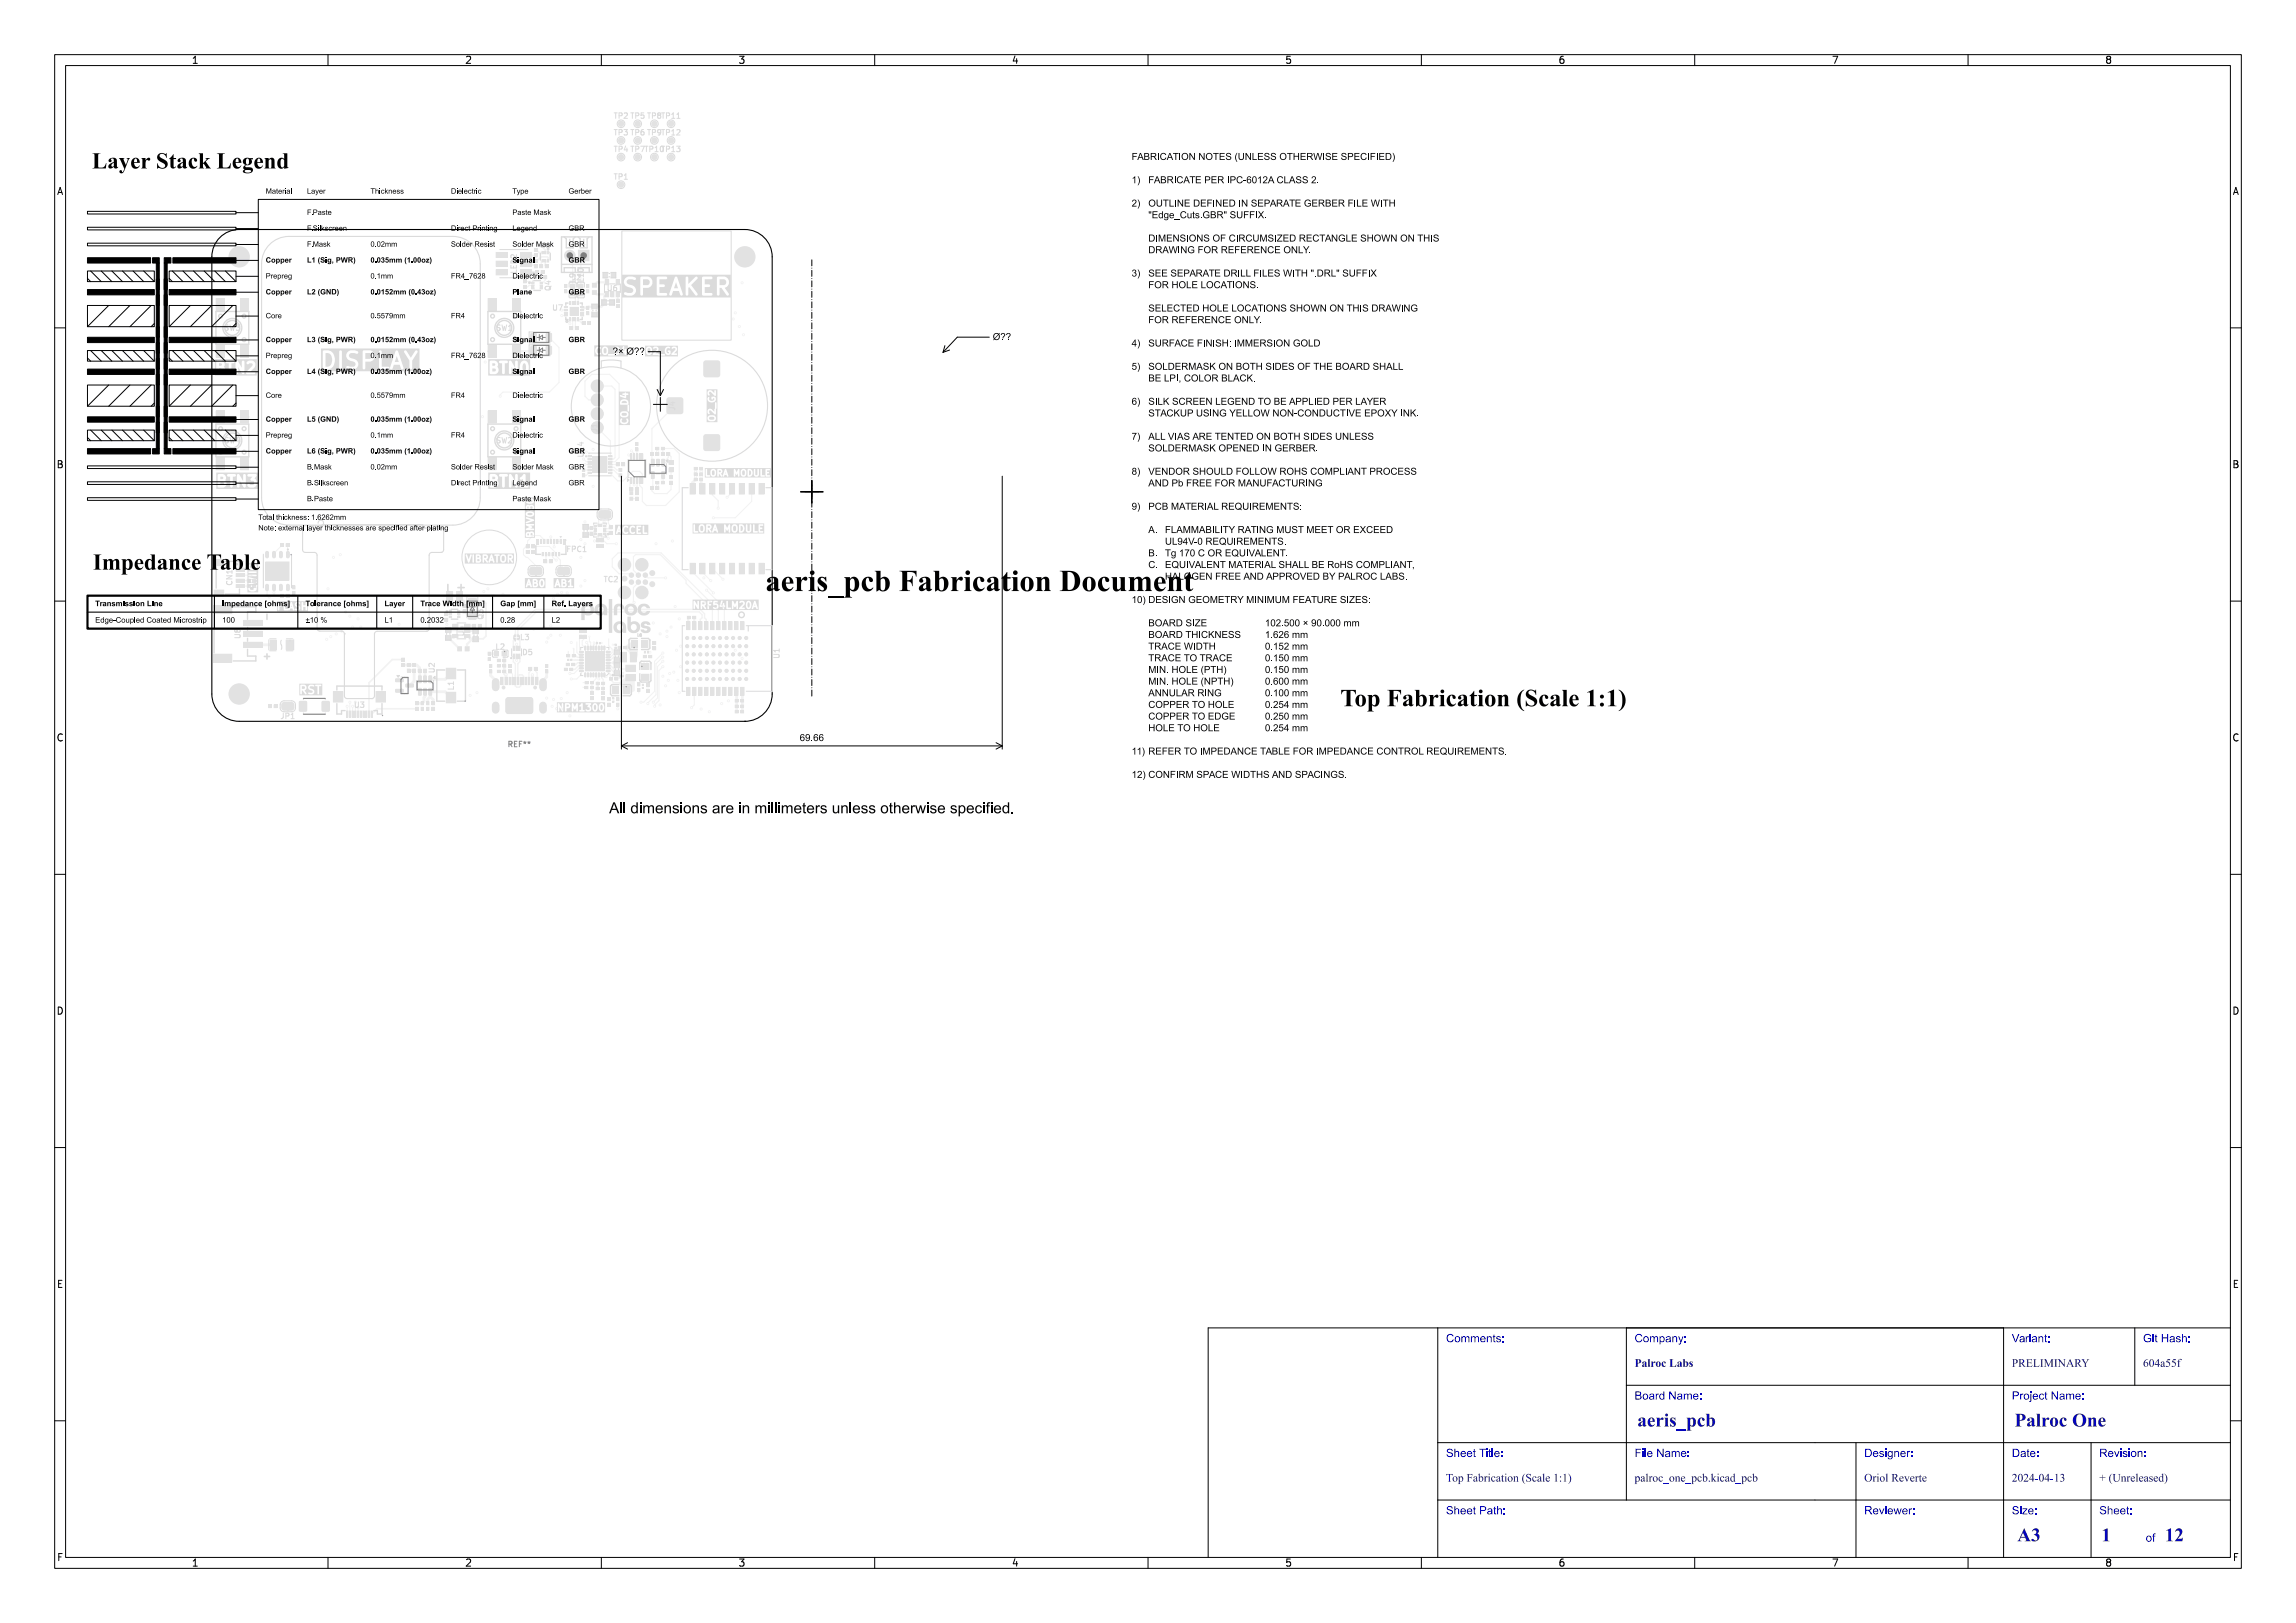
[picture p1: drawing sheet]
<svg xmlns="http://www.w3.org/2000/svg" width="420mm" height="297mm" viewBox="0 0 420 297" stroke-linecap="round" stroke-linejoin="round" font-family="sans-serif">
<defs><g id="words">
<text font-size="5.3" fill="#fff" x="140" y="108.5">aeris_pcb Fabrication Document</text>
<text font-size="4.3" fill="#fff" x="236.4" y="129.5">Top Fabrication (Scale 1:1)</text>
<g font-size="3.3" fill="#fff">
<text x="299.5" y="261.2">aeris_pcb</text>
<text x="368.5" y="261.2">Palroc One</text>
<text x="369" y="282.2">A3</text>
<text x="384.4" y="282.3">1</text>
<text x="396" y="282.3">12</text>
</g>
<g font-size="2" fill="#fff">
<text x="264.5" y="245.7">Comments:</text>
<text x="299" y="245.7">Company:</text>
<text x="368" y="245.7">Variant:</text>
<text x="392" y="245.7">Git Hash:</text>
<text x="299" y="250.2">Palroc Labs</text>
<text x="368" y="250.2">PRELIMINARY</text>
<text x="392" y="250.2">604a55f</text>
<text x="299" y="256.2">Board Name:</text>
<text x="368" y="256.2">Project Name:</text>
<text x="264.5" y="266.7">Sheet Title:</text>
<text x="299" y="266.7">File Name:</text>
<text x="341" y="266.7">Designer:</text>
<text x="368" y="266.7">Date:</text>
<text x="384" y="266.7">Revision:</text>
<text x="264.5" y="271.2">Top Fabrication (Scale 1:1)</text>
<text x="299" y="271.2">palroc_one_pcb.kicad_pcb</text>
<text x="341" y="271.2">Oriol Reverte</text>
<text x="368" y="271.2">2024-04-13</text>
<text x="384" y="271.2">+ (Unreleased)</text>
<text x="264.5" y="277.2">Sheet Path:</text>
<text x="341" y="277.2">Reviewer:</text>
<text x="368" y="277.2">Size:</text>
<text x="384" y="277.2">Sheet:</text>
<text x="392.5" y="282.2">of</text>
</g>
<g font-size="1.7" fill="#fff">
<text x="35" y="11.6">1</text>
<text x="85" y="11.6">2</text>
<text x="135" y="11.6">3</text>
<text x="185" y="11.6">4</text>
<text x="235" y="11.6">5</text>
<text x="285" y="11.6">6</text>
<text x="335" y="11.6">7</text>
<text x="385" y="11.6">8</text>
<text x="10.5" y="35.6">A</text>
<text x="408.5" y="35.6">A</text>
<text x="10.5" y="85.6">B</text>
<text x="408.5" y="85.6">B</text>
<text x="49.4" y="118" transform="rotate(-90 49.4 118)">+ -</text>
<text x="10.5" y="135.6">C</text>
<text x="408.5" y="135.6">C</text>
<text x="10.5" y="185.6">D</text>
<text x="408.5" y="185.6">D</text>
<text x="10.5" y="235.6">E</text>
<text x="408.5" y="235.6">E</text>
<text x="10.5" y="285.6">F</text>
<text x="35" y="286.7">1</text>
<text x="85" y="286.7">2</text>
<text x="135" y="286.7">3</text>
<text x="185" y="286.7">4</text>
<text x="235" y="286.7">5</text>
<text x="285" y="286.7">6</text>
<text x="335" y="286.7">7</text>
<text x="385" y="286.7">8</text>
<text x="408.5" y="285.6">F</text>
</g>
<g font-size="1.3" fill="#fff">
<text x="94.5" y="49.9" transform="rotate(-90 94.5 49.9)">LED2</text>
<text x="41.3" y="60.5">SW3</text>
<text x="41.3" y="81.1">SW4</text>
<text x="106.7" y="83.5" transform="rotate(-90 106.7 83.5)">U14</text>
<text x="109.2" y="79.1" transform="rotate(-90 109.2 79.1)">J1</text>
<text x="88.4" y="113.2" transform="rotate(-90 88.4 113.2)">Q3</text>
<text x="44" y="116.7" transform="rotate(-90 44 116.7)">U8</text>
<text x="84.9" y="116.3" transform="rotate(-90 84.9 116.3)">U4</text>
<text x="51.4" y="131.5">JP1</text>
<text x="93" y="136.7">REF**</text>
</g>
</g></defs>
<path d="M40.5 43.2a5 5 0 0 1 3.3-1.2h92.4a5 5 0 0 1 5.1 5v80a5 5 0 0 1-5.1 5h-92.4a5 5 0 0 1-5-5v-80a5 5 0 0 1 1.7-3.8zM136.2 132h.1" fill="none" stroke="#000" stroke-width=".2"/>
<g fill="#f2f2f2" stroke="#f2f2f2" stroke-width=".2">
<path d="M112 121.3l.8-.7v1.4z" fill-rule="evenodd"/>
<path d="M112.4 118.5l1.2-.2v.5l-1.2 .6z" fill-rule="evenodd"/>
<path d="M112.5 123l1 .5v.6l-1 .2z" fill-rule="evenodd"/>
<path d="M113.4 124.9l.8-.7h1.8v2.2l-.9 .5-.8-.2-.2-1z" fill-rule="evenodd"/>
<path d="M114.5 118.2l.8-.5h1.3v2.1l-.2 .8-.7-.1-.6-1.2-.6-.5z" fill-rule="evenodd"/>
</g>
<g fill="#f2f2f2">
<path d="M107.3 52h.5v.6h-.5z" fill-rule="evenodd"/>
<path d="M107.3 53h.5v.6h-.5z" fill-rule="evenodd"/>
<path d="M89.2 63.2h1.5v2.2h-1.5z" fill-rule="evenodd"/>
<path d="M89.2 54.6h1.5v2.2h-1.5z" fill-rule="evenodd"/>
<path d="M93.7 63.2h1.5v2.2h-1.5z" fill-rule="evenodd"/>
<path d="M93.7 54.6h1.5v2.2h-1.5z" fill-rule="evenodd"/>
<path d="M95.7 51.2h.6v.6h-.6z" fill-rule="evenodd"/>
<path d="M95.7 52.2h.6v.6h-.6z" fill-rule="evenodd"/>
<path d="M97.7 48.5h.6v.5h-.6z" fill-rule="evenodd"/>
<path d="M97.7 47.5h.6v.5h-.6z" fill-rule="evenodd"/>
<path d="M77 128.4h.5v.6h-.5z" fill-rule="evenodd"/>
<path d="M77 129.4h.5v.6h-.5z" fill-rule="evenodd"/>
<path d="M104.6 119.8h.7v.5h-.7z" fill-rule="evenodd"/>
<path d="M103.7 119.8h.5v.5h-.5z" fill-rule="evenodd"/>
<path d="M108.3 55.8h.9v.7h-.9z" fill-rule="evenodd"/>
<path d="M108.3 57.1h.9v.8h-.9z" fill-rule="evenodd"/>
<path d="M119.4 117.3h.6v.7h-.6z" fill-rule="evenodd"/>
<path d="M119.4 118.3h.6v.6h-.6z" fill-rule="evenodd"/>
<path d="M135.5 113.8h.7v1.4h-.7z" fill-rule="evenodd"/>
<path d="M134.4 113.8h.7v1.4h-.7z" fill-rule="evenodd"/>
<path d="M133.2 113.8h.7v1.4h-.7z" fill-rule="evenodd"/>
<path d="M132.1 113.8h.7v1.4h-.7z" fill-rule="evenodd"/>
<path d="M131 113.8h.7v1.4h-.7z" fill-rule="evenodd"/>
<path d="M130 113.8h.7v1.4h-.7z" fill-rule="evenodd"/>
<path d="M128.8 113.8h.7v1.4h-.7z" fill-rule="evenodd"/>
<path d="M127.7 113.8h.7v1.4h-.7z" fill-rule="evenodd"/>
<path d="M126.7 113.8h.6v1.4h-.6z" fill-rule="evenodd"/>
<path d="M125.6 113.8h.7v1.4h-.7z" fill-rule="evenodd"/>
<path d="M125.6 125.8h.7v1.4h-.7z" fill-rule="evenodd"/>
<path d="M126.7 125.8h.6v1.4h-.6z" fill-rule="evenodd"/>
<path d="M127.7 125.8h.7v1.4h-.7z" fill-rule="evenodd"/>
<path d="M128.8 125.8h.7v1.4h-.7z" fill-rule="evenodd"/>
<path d="M130 125.8h.7v1.4h-.7z" fill-rule="evenodd"/>
<path d="M131 125.8h.7v1.4h-.7z" fill-rule="evenodd"/>
<path d="M132.1 125.8h.7v1.4h-.7z" fill-rule="evenodd"/>
<path d="M133.2 125.8h.7v1.4h-.7z" fill-rule="evenodd"/>
<path d="M134.4 125.8h.7v1.4h-.7z" fill-rule="evenodd"/>
<path d="M135.5 125.8h.7v1.4h-.7z" fill-rule="evenodd"/>
<path d="M81.4 113.1h.5v.6h-.5z" fill-rule="evenodd"/>
<path d="M81.4 112.1h.5v.6h-.5z" fill-rule="evenodd"/>
</g>
<g fill="#f2f2f2">
<circle cx="136.5" cy="116.8" r=".33"/>
<circle cx="135.3" cy="116.8" r=".33"/>
<circle cx="134.1" cy="116.8" r=".33"/>
<circle cx="132.9" cy="116.8" r=".33"/>
<circle cx="131.7" cy="116.8" r=".32"/>
<circle cx="130.5" cy="116.8" r=".33"/>
<circle cx="129.3" cy="116.8" r=".33"/>
<circle cx="128.1" cy="116.8" r=".33"/>
<circle cx="126.9" cy="116.8" r=".33"/>
<circle cx="125.7" cy="116.8" r=".32"/>
<circle cx="136.5" cy="118.3" r=".32"/>
<circle cx="135.3" cy="118.3" r=".32"/>
<circle cx="134.1" cy="118.3" r=".32"/>
<circle cx="132.9" cy="118.3" r=".32"/>
<circle cx="131.7" cy="118.3" r=".32"/>
<circle cx="130.5" cy="118.3" r=".32"/>
<circle cx="129.3" cy="118.3" r=".32"/>
<circle cx="128.1" cy="118.3" r=".32"/>
<circle cx="126.9" cy="118.3" r=".32"/>
<circle cx="125.7" cy="118.3" r=".32"/>
<circle cx="136.5" cy="119.8" r=".33"/>
<circle cx="135.3" cy="119.8" r=".33"/>
<circle cx="134.1" cy="119.8" r=".33"/>
<circle cx="132.9" cy="119.8" r=".33"/>
<circle cx="131.7" cy="119.8" r=".32"/>
<circle cx="130.5" cy="119.8" r=".33"/>
<circle cx="129.3" cy="119.8" r=".33"/>
<circle cx="128.1" cy="119.8" r=".33"/>
<circle cx="126.9" cy="119.8" r=".33"/>
<circle cx="125.7" cy="119.8" r=".32"/>
<circle cx="136.5" cy="121.3" r=".32"/>
<circle cx="135.3" cy="121.3" r=".32"/>
<circle cx="134.1" cy="121.3" r=".32"/>
<circle cx="132.9" cy="121.3" r=".32"/>
<circle cx="131.7" cy="121.3" r=".32"/>
<circle cx="130.5" cy="121.3" r=".32"/>
<circle cx="129.3" cy="121.3" r=".32"/>
<circle cx="128.1" cy="121.3" r=".32"/>
<circle cx="126.9" cy="121.3" r=".32"/>
<circle cx="125.7" cy="121.3" r=".32"/>
<circle cx="136.5" cy="122.8" r=".33"/>
<circle cx="135.3" cy="122.8" r=".33"/>
<circle cx="134.1" cy="122.8" r=".33"/>
<circle cx="132.9" cy="122.8" r=".33"/>
<circle cx="131.7" cy="122.8" r=".32"/>
<circle cx="130.5" cy="122.8" r=".33"/>
<circle cx="129.3" cy="122.8" r=".33"/>
<circle cx="128.1" cy="122.8" r=".33"/>
<circle cx="126.9" cy="122.8" r=".33"/>
<circle cx="125.7" cy="122.8" r=".32"/>
<circle cx="136.5" cy="124.3" r=".32"/>
<circle cx="135.3" cy="124.3" r=".32"/>
<circle cx="134.1" cy="124.3" r=".32"/>
<circle cx="132.9" cy="124.3" r=".32"/>
<circle cx="131.7" cy="124.3" r=".32"/>
<circle cx="130.5" cy="124.3" r=".32"/>
<circle cx="129.3" cy="124.3" r=".32"/>
<circle cx="128.1" cy="124.3" r=".32"/>
<circle cx="126.9" cy="124.3" r=".32"/>
<circle cx="125.7" cy="124.3" r=".32"/>
</g>
<g fill="none" stroke="#f2f2f2" stroke-width=".3">
<path d="M106.1 119.8h.5M106.1 119.3h.5M107.1 118.3v.6M107.6 118.3v.6M108.1 118.3v.6M108.5 118.3v.6M109 118.3v.6M109.5 118.3v.6M110.1 118.3v.6M110.6 118.3v.6M111 119.8h.5M111 119.3h.5"/>
<path d="M106.1 122.8h.5M106.1 122.3h.5M106.1 121.8h.5M106.1 121.3h.5M106.1 120.8h.5M106.1 120.3h.5M107.1 123.2v.6M107.6 123.2v.6M108.1 123.2v.6M108.5 123.2v.6M109 123.2v.6M109.5 123.2v.6"/>
<path d="M110.1 123.2v.6M110.6 123.2v.6M111 122.8h.5M111 122.3h.5M111 121.8h.5M111 121.3h.5M111 120.8h.5M111 120.3h.5"/>
</g>
<g fill="#f2f2f2">
<path d="M107.1 119.3h3.5v3.5h-3.5z" fill-rule="evenodd"/>
<path d="M116.2 82h.6v.5h-.6z" fill-rule="evenodd"/>
<path d="M116.2 81h.6v.5h-.6z" fill-rule="evenodd"/>
<path d="M84.7 110.6h.5v.6h-.5z" fill-rule="evenodd"/>
<path d="M84.7 111.6h.5v.6h-.5z" fill-rule="evenodd"/>
<path d="M54.8 128.4h1.2v1.7h-1.2z" fill-rule="evenodd"/>
<path d="M59 128.4h1.2v1.7h-1.2z" fill-rule="evenodd"/>
<path d="M117.4 121.4h1.3v1.1h-1.3z" fill-rule="evenodd"/>
<path d="M117.4 123.4h1.3v1.1h-1.3z" fill-rule="evenodd"/>
<path d="M91.9 120.6h.7v.5h-.7z" fill-rule="evenodd"/>
<path d="M91 120.6h.5v.5h-.5z" fill-rule="evenodd"/>
<path d="M122.5 87h.5v.6h-.5z" fill-rule="evenodd"/>
<path d="M122.5 88h.5v.6h-.5z" fill-rule="evenodd"/>
<path d="M82.1 111.8h.5v.2h-.5z" fill-rule="evenodd"/>
<path d="M82.1 112.2h.5v.4h-.5z" fill-rule="evenodd"/>
<path d="M82.1 112.7h.5v.4h-.5z" fill-rule="evenodd"/>
<path d="M83.7 112.7h.5v.4h-.5z" fill-rule="evenodd"/>
<path d="M83.7 112.2h.5v.4h-.5z" fill-rule="evenodd"/>
<path d="M83.7 111.8h.5v.2h-.5z" fill-rule="evenodd"/>
<path d="M122.4 84.3h.7v.7h-.7z" fill-rule="evenodd"/>
<path d="M122.4 85.6h.7v.8h-.7z" fill-rule="evenodd"/>
<path d="M115.5 117.2h1.1v1.3h-1.1z" fill-rule="evenodd"/>
<path d="M117.4 117.2h1.1v1.3h-1.1z" fill-rule="evenodd"/>
<path d="M117.6 119.9h.6v.5h-.6z" fill-rule="evenodd"/>
<path d="M118.7 119.9h.5v.5h-.5z" fill-rule="evenodd"/>
<path d="M51.3 99.5h.6v.5h-.6z" fill-rule="evenodd"/>
<path d="M52.3 99.5h.6v.5h-.6z" fill-rule="evenodd"/>
<path d="M106.7 97.4h.8v.8h-.8z" fill-rule="evenodd"/>
<path d="M106.7 96.1h.8v.7h-.8z" fill-rule="evenodd"/>
<path d="M110 125.8h.6v.5h-.6z" fill-rule="evenodd"/>
<path d="M109 125.8h.6v.5h-.6z" fill-rule="evenodd"/>
<path d="M74.5 121.4h.5v.6h-.5z" fill-rule="evenodd"/>
<path d="M74.5 122.4h.5v.6h-.5z" fill-rule="evenodd"/>
<path d="M79 129.4h.5v.6h-.5z" fill-rule="evenodd"/>
<path d="M79 128.4h.5v.6h-.5z" fill-rule="evenodd"/>
<path d="M112.7 54.7h.6v.6h-.6z" fill-rule="evenodd"/>
<path d="M112.7 55.7h.6v.6h-.6z" fill-rule="evenodd"/>
<path d="M110.1 126.5h.5v.6h-.5z" fill-rule="evenodd"/>
<path d="M110.1 127.5h.5v.6h-.5z" fill-rule="evenodd"/>
<path d="M104.1 58.2h.3v.6h-.3z" fill-rule="evenodd"/>
<path d="M104.6 58.2h.3v.6h-.3z" fill-rule="evenodd"/>
<path d="M105.1 58.2h.3v.6h-.3z" fill-rule="evenodd"/>
<path d="M105.6 58.2h.3v.6h-.3z" fill-rule="evenodd"/>
<path d="M106.2 57.6h.6v.2h-.6z" fill-rule="evenodd"/>
<path d="M106.2 57.1h.6v.2h-.6z" fill-rule="evenodd"/>
<path d="M106.2 56.6h.6v.2h-.6z" fill-rule="evenodd"/>
<path d="M106.2 56.1h.6v.2h-.6z" fill-rule="evenodd"/>
<path d="M105.6 55.2h.3v.6h-.3z" fill-rule="evenodd"/>
<path d="M105.1 55.2h.3v.6h-.3z" fill-rule="evenodd"/>
<path d="M104.6 55.2h.3v.6h-.3z" fill-rule="evenodd"/>
<path d="M104.1 55.2h.3v.6h-.3z" fill-rule="evenodd"/>
<path d="M103.2 56.1h.6v.2h-.6z" fill-rule="evenodd"/>
<path d="M103.2 56.6h.6v.2h-.6z" fill-rule="evenodd"/>
<path d="M103.2 57.1h.6v.2h-.6z" fill-rule="evenodd"/>
<path d="M103.2 57.6h.6v.2h-.6z" fill-rule="evenodd"/>
<path d="M104.3 56.2h1.5v1.5h-1.5z" fill-rule="evenodd"/>
<path d="M76.4 122.4h.7v.6h-.7z" fill-rule="evenodd"/>
<path d="M77.4 122.4h.6v.6h-.6z" fill-rule="evenodd"/>
<path d="M126.7 112.7h.6v.5h-.6z" fill-rule="evenodd"/>
<path d="M125.7 112.7h.6v.5h-.6z" fill-rule="evenodd"/>
<path d="M51.3 108.7h.6v.6h-.6z" fill-rule="evenodd"/>
<path d="M52.3 108.7h.6v.6h-.6z" fill-rule="evenodd"/>
<path d="M85 116.1h1v.6h-1z" fill-rule="evenodd"/>
<path d="M85 115.2h1v.5h-1z" fill-rule="evenodd"/>
<path d="M85 114.2h1v.6h-1z" fill-rule="evenodd"/>
<path d="M82.8 114.2h1v.6h-1z" fill-rule="evenodd"/>
<path d="M82.8 116.1h1v.6h-1z" fill-rule="evenodd"/>
<path d="M53.5 107.2h.5v.6h-.5z" fill-rule="evenodd"/>
<path d="M53.5 108.2h.5v.6h-.5z" fill-rule="evenodd"/>
<path d="M46.2 106h.6v.5h-.6z" fill-rule="evenodd"/>
<path d="M45.2 106h.6v.5h-.6z" fill-rule="evenodd"/>
<path d="M104.4 120.6h.3v.3h-.3z" fill-rule="evenodd"/>
<path d="M103.8 120.6h.3v.3h-.3z" fill-rule="evenodd"/>
<path d="M112.7 127.7h.5v.5h-.5z" fill-rule="evenodd"/>
<path d="M112.7 128.6h.5v.7h-.5z" fill-rule="evenodd"/>
<path d="M52.8 128.5h.7l.3 .3v.8l-.3 .4h-.7z" fill-rule="evenodd"/>
<path d="M51.6 128.7l.3-.2h.6v1.5h-.6l-.3-.2-.1-.3z" fill-rule="evenodd"/>
<path d="M107.5 83.4h.7v.2h-.7z" fill-rule="evenodd"/>
<path d="M107.5 83.9h.7v.2h-.7z" fill-rule="evenodd"/>
<path d="M107.5 84.4h.7v.2h-.7z" fill-rule="evenodd"/>
<path d="M107.5 84.9h.7v.2h-.7z" fill-rule="evenodd"/>
<path d="M107.5 85.4h.7v.2h-.7z" fill-rule="evenodd"/>
<path d="M107.5 85.9h.7v.2h-.7z" fill-rule="evenodd"/>
<path d="M107.5 86.4h.7v.2h-.7z" fill-rule="evenodd"/>
<path d="M111.3 86.4h.7v.2h-.7z" fill-rule="evenodd"/>
<path d="M111.3 85.9h.7v.2h-.7z" fill-rule="evenodd"/>
<path d="M111.3 85.4h.7v.2h-.7z" fill-rule="evenodd"/>
<path d="M111.3 84.9h.7v.2h-.7z" fill-rule="evenodd"/>
<path d="M111.3 84.4h.7v.2h-.7z" fill-rule="evenodd"/>
<path d="M111.3 83.9h.7v.2h-.7z" fill-rule="evenodd"/>
<path d="M111.3 83.4h.7v.2h-.7z" fill-rule="evenodd"/>
<path d="M108.5 83.5h2.6v3h-2.6z" fill-rule="evenodd"/>
<path d="M89.2 119.3h.6v.6h-.6z" fill-rule="evenodd"/>
<path d="M89.2 120.3h.6v.6h-.6z" fill-rule="evenodd"/>
<path d="M85.7 109.5h1.3l.2 .2v.7l-.2 .2-1.2-.1-.2-.2z" fill-rule="evenodd"/>
<path d="M85.7 112.3h1.3l.2 .2v.7l-.2 .2-1.2-.1-.2-.2z" fill-rule="evenodd"/>
<path d="M98.7 48.5h.6v.5h-.6z" fill-rule="evenodd"/>
<path d="M99.7 48.5h.6v.5h-.6z" fill-rule="evenodd"/>
<path d="M121.1 84l.5 .1-.1 1.2-.5-.1z" fill-rule="evenodd"/>
<path d="M120.1 84l.5 .1v1.2l-.5-.1z" fill-rule="evenodd"/>
<path d="M119.2 84l.5 .1-.1 1.2-.5-.1z" fill-rule="evenodd"/>
<path d="M119.2 86.3l.5 .1-.1 1.2-.5-.1z" fill-rule="evenodd"/>
<path d="M121.1 86.3l.5 .1-.1 1.2-.5-.1z" fill-rule="evenodd"/>
<path d="M43.2 103.9h1.5v.7h-1.5z" fill-rule="evenodd"/>
<path d="M43.2 104.9h1.5v.6h-1.5z" fill-rule="evenodd"/>
<path d="M43.2 106h1.5v.5h-1.5z" fill-rule="evenodd"/>
<path d="M43.2 106.9h1.5v.7h-1.5z" fill-rule="evenodd"/>
<path d="M39.2 107.9h1.8v1.3h-1.8z" fill-rule="evenodd"/>
<path d="M39.2 102.3h1.8v1.2h-1.8z" fill-rule="evenodd"/>
<path d="M86.4 114.2h.7v.6h-.7z" fill-rule="evenodd"/>
<path d="M87.5 114.2h.5v.6h-.5z" fill-rule="evenodd"/>
<path d="M104.2 59.8h.6v.5h-.6z" fill-rule="evenodd"/>
<path d="M105.2 59.8h.6v.5h-.6z" fill-rule="evenodd"/>
<path d="M117.8 119.2h.3v.4h-.3z" fill-rule="evenodd"/>
<path d="M118.4 119.2h.3v.4h-.3z" fill-rule="evenodd"/>
<path d="M113.8 123.6h.3v.3h-.3z" fill-rule="evenodd"/>
<path d="M113.3 123.6h.2v.3h-.2z" fill-rule="evenodd"/>
<path d="M121 81.8h.5v.5h-.5z" fill-rule="evenodd"/>
<path d="M120 81.8h.5v.5h-.5z" fill-rule="evenodd"/>
<path d="M110.8 53.4h.6v1h-.6z" fill-rule="evenodd"/>
<path d="M111.7 53.4h.6v1h-.6z" fill-rule="evenodd"/>
<path d="M112.7 53.4h.6v1h-.6z" fill-rule="evenodd"/>
<path d="M112.7 51.2h.6v1h-.6z" fill-rule="evenodd"/>
<path d="M110.8 51.2h.6v1h-.6z" fill-rule="evenodd"/>
<path d="M100 44.7h.5v.6h-.5z" fill-rule="evenodd"/>
<path d="M98.9 44.7h.6v.6h-.6z" fill-rule="evenodd"/>
<path d="M112.5 117.8h.2v.3h-.2z" fill-rule="evenodd"/>
<path d="M112.5 118.4h.2v.3h-.2z" fill-rule="evenodd"/>
</g>
<g fill="#f2f2f2">
<circle cx="136.2" cy="47" r="1.9"/>
<circle cx="113.6" cy="33.8" r=".5"/>
<circle cx="116.6" cy="28.7" r=".5"/>
<circle cx="112.8" cy="123.6" r=".15"/>
<circle cx="112.8" cy="123.6" r=".25"/>
<circle cx="122.8" cy="25.7" r=".5"/>
<circle cx="122.8" cy="22.7" r=".5"/>
<circle cx="119.7" cy="25.7" r=".5"/>
</g>
<path d="M48.9 101.1v.7M48.9 107.2v.7M50.1 101.1v.7M50.1 107.2v.7M51.4 101.1v.7M51.4 107.2v.7M52.7 101.1v.7M52.7 107.2v.7" fill="none" stroke="#f2f2f2" stroke-width=".58"/>
<g fill="#f2f2f2">
<path d="M48.6 102.8h4.3v3.4h-4.3z" fill-rule="evenodd"/>
<path d="M99.8 122.6h.4v.6h-.4z" fill-rule="evenodd"/>
<path d="M99.8 121.6h.4v.6h-.4z" fill-rule="evenodd"/>
<path d="M105.8 45.7h2v2.1h-2z" fill-rule="evenodd"/>
<path d="M97.1 63.4l.8-.1 .2 .2v1.2l-.1 .2h-.7l-.2-.2z" fill-rule="evenodd"/>
<path d="M99.9 63.4l.8-.1 .2 .2v1.2l-.1 .2h-.7l-.2-.2z" fill-rule="evenodd"/>
<path d="M97.2 100.7h.6v.6h-.6z" fill-rule="evenodd"/>
<path d="M97.2 99.7h.6v.6h-.6z" fill-rule="evenodd"/>
<path d="M97 103.9l.3-.1 .6-.1v1.6l-.6-.1-.3-.1-.2-.3z" fill-rule="evenodd"/>
<path d="M98.1 103.7l.7 .1 .3 .3v.7l-.3 .4-.7 .1z" fill-rule="evenodd"/>
<path d="M106.7 115.2h.6v.6h-.6z" fill-rule="evenodd"/>
<path d="M106.7 116.2h.6v.6h-.6z" fill-rule="evenodd"/>
<path d="M116.2 91h.6v.5h-.6z" fill-rule="evenodd"/>
<path d="M116.2 90h.6v.5h-.6z" fill-rule="evenodd"/>
<path d="M110.4 50h.8v.8h-.8z" fill-rule="evenodd"/>
<path d="M111.8 50h.7v.8h-.7z" fill-rule="evenodd"/>
<path d="M107.3 56h.5v.6h-.5z" fill-rule="evenodd"/>
<path d="M107.3 57h.5v.6h-.5z" fill-rule="evenodd"/>
<path d="M95.2 49.4h2.1v.9h-2.1z" fill-rule="evenodd"/>
<path d="M95.2 47.8h2.1v.9h-2.1z" fill-rule="evenodd"/>
<path d="M95.2 46.2h2.1v.9h-2.1z" fill-rule="evenodd"/>
<path d="M90.7 46.2h2.1v.9h-2.1z" fill-rule="evenodd"/>
<path d="M90.7 47.8h2.1v.9h-2.1z" fill-rule="evenodd"/>
<path d="M90.7 49.4h2.1v.9h-2.1z" fill-rule="evenodd"/>
<path d="M86.6 116.6h.8v.7h-.8z" fill-rule="evenodd"/>
<path d="M86.6 115.2h.8v.7h-.8z" fill-rule="evenodd"/>
<path d="M112.5 120.4h.8v.8h-.8z" fill-rule="evenodd"/>
<path d="M112.5 119.1h.8v.7h-.8z" fill-rule="evenodd"/>
<path d="M127 85.5h.5v.5h-.5z" fill-rule="evenodd"/>
<path d="M127.9 85.5h.7v.5h-.7z" fill-rule="evenodd"/>
<path d="M72.4 124.2h1.3l.1 .5-1.4 .1z" fill-rule="evenodd"/>
<path d="M72.4 126.1h1.3l.1 .5-1.4 .1z" fill-rule="evenodd"/>
<path d="M74.2 125.2h1.4l.1 .5h-1.4z" fill-rule="evenodd"/>
<path d="M113.2 86.7h.6v.6h-.6z" fill-rule="evenodd"/>
<path d="M113.2 85.7h.6v.6h-.6z" fill-rule="evenodd"/>
<path d="M83.7 118.3h.8v.8h-.8z" fill-rule="evenodd"/>
<path d="M85 118.3h.8v.8h-.8z" fill-rule="evenodd"/>
<path d="M83.5 108.2h1.1v1.9h-1.1z" fill-rule="evenodd"/>
<path d="M81.7 108.2h1.1v1.9h-1.1z" fill-rule="evenodd"/>
<path d="M121 88.1h.5v.5h-.5z" fill-rule="evenodd"/>
<path d="M120 88.1h.5v.5h-.5z" fill-rule="evenodd"/>
<path d="M106 115.2h.5v.6h-.5z" fill-rule="evenodd"/>
<path d="M106 116.2h.5v.6h-.5z" fill-rule="evenodd"/>
<path d="M52.3 117.1h1.2v1.8h-1.2z" fill-rule="evenodd"/>
<path d="M49.4 117.1h1.2v1.8h-1.2z" fill-rule="evenodd"/>
<path d="M109.9 99.6h.5v.6h-.5z" fill-rule="evenodd"/>
<path d="M109.9 98.6h.5v.6h-.5z" fill-rule="evenodd"/>
<path d="M121 82.8h.5v.6h-.5z" fill-rule="evenodd"/>
<path d="M121.9 82.8h.7v.6h-.7z" fill-rule="evenodd"/>
<path d="M104.2 122.2h.6v.6h-.6z" fill-rule="evenodd"/>
<path d="M103.2 122.2h.6v.6h-.6z" fill-rule="evenodd"/>
<path d="M108.3 51.8h.8v.8h-.8z" fill-rule="evenodd"/>
<path d="M108.3 53.2h.8v.7h-.8z" fill-rule="evenodd"/>
<path d="M106.5 85.7h.5v.6h-.5z" fill-rule="evenodd"/>
<path d="M106.5 86.7h.5v.6h-.5z" fill-rule="evenodd"/>
<path d="M105.8 53.4h.9v.8h-.9z" fill-rule="evenodd"/>
<path d="M105.8 52h.9v.8h-.9z" fill-rule="evenodd"/>
<path d="M109 117.5h.3v.3h-.3z" fill-rule="evenodd"/>
<path d="M109.6 117.5h.3v.3h-.3z" fill-rule="evenodd"/>
<path d="M49.1 129h.6v.5h-.6z" fill-rule="evenodd"/>
<path d="M50.1 129h.6v.5h-.6z" fill-rule="evenodd"/>
<path d="M93.7 75.2h1.5v2.2h-1.5z" fill-rule="evenodd"/>
<path d="M93.7 83.8h1.5v2.2h-1.5z" fill-rule="evenodd"/>
<path d="M89.2 75.2h1.5v2.2h-1.5z" fill-rule="evenodd"/>
<path d="M89.2 83.8h1.5v2.2h-1.5z" fill-rule="evenodd"/>
<path d="M97.7 46.4h.6v.7h-.6z" fill-rule="evenodd"/>
<path d="M97.7 45.5h.6v.5h-.6z" fill-rule="evenodd"/>
<path d="M111.1 127.7h.6v.5h-.6z" fill-rule="evenodd"/>
<path d="M111.1 128.6h.6v.7h-.6z" fill-rule="evenodd"/>
<path d="M104.6 121.3h.5v.6h-.5z" fill-rule="evenodd"/>
<path d="M103.5 121.3h.6v.6h-.6z" fill-rule="evenodd"/>
<path d="M91.9 122.6h.7v.5h-.7z" fill-rule="evenodd"/>
<path d="M91 122.6h.5v.5h-.5z" fill-rule="evenodd"/>
<path d="M108 124.7h.6v.5h-.6z" fill-rule="evenodd"/>
<path d="M107 124.7h.6v.5h-.6z" fill-rule="evenodd"/>
<path d="M98.4 50.5h.6v.5h-.6z" fill-rule="evenodd"/>
<path d="M99.4 50.5h.6v.5h-.6z" fill-rule="evenodd"/>
<path d="M114.1 118.2h.6v.5h-.6z" fill-rule="evenodd"/>
<path d="M113.1 118.2h.6v.5h-.6z" fill-rule="evenodd"/>
<path d="M116.6 124.9h.5v.7h-.5z" fill-rule="evenodd"/>
<path d="M116.6 125.9h.5v.7h-.5z" fill-rule="evenodd"/>
<path d="M96.2 100.7h.6v.6h-.6z" fill-rule="evenodd"/>
<path d="M96.2 99.7h.6v.6h-.6z" fill-rule="evenodd"/>
<path d="M96.7 122.1h.6v.5h-.6z" fill-rule="evenodd"/>
<path d="M97.7 122.1h.6v.5h-.6z" fill-rule="evenodd"/>
<path d="M110 124.8h.6v.5h-.6z" fill-rule="evenodd"/>
<path d="M109 124.8h.6v.5h-.6z" fill-rule="evenodd"/>
<path d="M110.2 55h.7v.8h-.7z" fill-rule="evenodd"/>
<path d="M111.5 55h.8v.8h-.8z" fill-rule="evenodd"/>
<path d="M39.5 63.2h1.5v2.2h-1.5z" fill-rule="evenodd"/>
<path d="M39.5 54.6h1.5v2.2h-1.5z" fill-rule="evenodd"/>
<path d="M44 63.2h1.5v2.2h-1.5z" fill-rule="evenodd"/>
<path d="M44 54.6h1.5v2.2h-1.5z" fill-rule="evenodd"/>
<path d="M134.4 129h.7v.5h-.7z" fill-rule="evenodd"/>
<path d="M135.5 129h.5v.5h-.5z" fill-rule="evenodd"/>
<path d="M99.5 102.5h.5v.5h-.5z" fill-rule="evenodd"/>
<path d="M100.4 102.5h.7v.5h-.7z" fill-rule="evenodd"/>
<path d="M117.5 125.2h.3v.2h-.3z" fill-rule="evenodd"/>
<path d="M117.5 125.8h.3v.2h-.3z" fill-rule="evenodd"/>
<path d="M115.2 90h.6v.5h-.6z" fill-rule="evenodd"/>
<path d="M115.2 91h.6v.5h-.6z" fill-rule="evenodd"/>
<path d="M93.8 119.7h.4v.8h-.4z" fill-rule="evenodd"/>
<path d="M94.4 119.7h.3v.8h-.3z" fill-rule="evenodd"/>
<path d="M94.9 119.7h.2v.8h-.2z" fill-rule="evenodd"/>
<path d="M94.9 118.2h.2v.9h-.2z" fill-rule="evenodd"/>
<path d="M94.4 118.2h.3v.9h-.3z" fill-rule="evenodd"/>
<path d="M93.8 118.2h.4v.9h-.4z" fill-rule="evenodd"/>
<path d="M112.7 84.7h.6v.6h-.6z" fill-rule="evenodd"/>
<path d="M113.7 84.7h.6v.6h-.6z" fill-rule="evenodd"/>
<path d="M91.8 119.2h.8v.8h-.8z" fill-rule="evenodd"/>
<path d="M90.4 119.2h.8v.8h-.8z" fill-rule="evenodd"/>
<path d="M97.9 49.5h.7v.5h-.7z" fill-rule="evenodd"/>
<path d="M98.9 49.5h.6v.5h-.6z" fill-rule="evenodd"/>
<path d="M44 75.2h1.5v2.2h-1.5z" fill-rule="evenodd"/>
<path d="M44 83.8h1.5v2.2h-1.5z" fill-rule="evenodd"/>
<path d="M39.5 75.2h1.5v2.2h-1.5z" fill-rule="evenodd"/>
<path d="M39.5 83.8h1.5v2.2h-1.5z" fill-rule="evenodd"/>
<path d="M93 122.6h.5v.6h-.5z" fill-rule="evenodd"/>
<path d="M93 121.6h.5v.6h-.5z" fill-rule="evenodd"/>
<path d="M107.4 58.8h.7v.5h-.7z" fill-rule="evenodd"/>
<path d="M106.4 58.8h.7v.5h-.7z" fill-rule="evenodd"/>
<path d="M39 119.7h3.4v1.5h-3.4z" fill-rule="evenodd"/>
<path d="M39 110.8h3.4v1.5h-3.4z" fill-rule="evenodd"/>
<path d="M44.5 113.5h3.5v1h-3.5z" fill-rule="evenodd"/>
<path d="M44.5 115.5h3.5v1h-3.5z" fill-rule="evenodd"/>
<path d="M44.5 117.5h3.5v1h-3.5z" fill-rule="evenodd"/>
<path d="M97.2 51.6h.5v.3h-.5z" fill-rule="evenodd"/>
<path d="M97.2 52.1h.5v.3h-.5z" fill-rule="evenodd"/>
<path d="M97.2 52.6h.5v.3h-.5z" fill-rule="evenodd"/>
<path d="M98.8 52.6h.5v.3h-.5z" fill-rule="evenodd"/>
<path d="M98.8 52.1h.5v.3h-.5z" fill-rule="evenodd"/>
<path d="M98.8 51.6h.5v.3h-.5z" fill-rule="evenodd"/>
<path d="M81.6 126.7h1.8v1.9h-1.8z" fill-rule="evenodd"/>
<path d="M81.6 122.2h1.8v2h-1.8z" fill-rule="evenodd"/>
<path d="M103.2 103.7l.7 .1 .3 .3v.7l-.3 .4-.7 .1z" fill-rule="evenodd"/>
<path d="M102.1 103.9l.3-.1 .6-.1v1.6l-.6-.1-.3-.1-.2-.3z" fill-rule="evenodd"/>
<path d="M78 128.4h.5v.6h-.5z" fill-rule="evenodd"/>
<path d="M78 129.4h.5v.6h-.5z" fill-rule="evenodd"/>
<path d="M107.9 97.3h.5v.6h-.5z" fill-rule="evenodd"/>
<path d="M107.9 96.3h.5v.6h-.5z" fill-rule="evenodd"/>
<path d="M89.5 122.6h.5v.6h-.5z" fill-rule="evenodd"/>
<path d="M89.5 121.6h.5v.6h-.5z" fill-rule="evenodd"/>
<path d="M111.5 124h.5v.5h-.5z" fill-rule="evenodd"/>
<path d="M112.5 124h.6v.5h-.6z" fill-rule="evenodd"/>
<path d="M118.9 82.8h.7v.6h-.7z" fill-rule="evenodd"/>
<path d="M120 82.8h.5v.6h-.5z" fill-rule="evenodd"/>
<path d="M75.5 121.4h.5v.6h-.5z" fill-rule="evenodd"/>
<path d="M75.5 122.4h.5v.6h-.5z" fill-rule="evenodd"/>
<path d="M127 87.5h.5v.5h-.5z" fill-rule="evenodd"/>
<path d="M127.9 87.5h.7v.5h-.7z" fill-rule="evenodd"/>
<path d="M104.3 53.4h.9v.8h-.9z" fill-rule="evenodd"/>
<path d="M104.3 52h.9v.8h-.9z" fill-rule="evenodd"/>
<path d="M46.2 107h.6v.5h-.6z" fill-rule="evenodd"/>
<path d="M45.2 107h.6v.5h-.6z" fill-rule="evenodd"/>
<path d="M103.2 52h.5v.6h-.5z" fill-rule="evenodd"/>
<path d="M103.2 53h.5v.6h-.5z" fill-rule="evenodd"/>
<path d="M100.1 46h.3v.5h-.3z" fill-rule="evenodd"/>
<path d="M99.6 46h.3v.5h-.3z" fill-rule="evenodd"/>
<path d="M99.1 46h.3v.5h-.3z" fill-rule="evenodd"/>
<path d="M99.1 47.5h.3v.5h-.3z" fill-rule="evenodd"/>
<path d="M99.6 47.5h.3v.5h-.3z" fill-rule="evenodd"/>
<path d="M100.1 47.5h.3v.5h-.3z" fill-rule="evenodd"/>
<path d="M127 86.5h.5v.5h-.5z" fill-rule="evenodd"/>
<path d="M127.9 86.5h.7v.5h-.7z" fill-rule="evenodd"/>
<path d="M78.4 123.7h.6l-.1 1.3-.5-.1z" fill-rule="evenodd"/>
<path d="M77.5 123.7h.5v1.3l-.5-.1z" fill-rule="evenodd"/>
<path d="M76.5 123.7h.6l-.1 1.3-.5-.1z" fill-rule="evenodd"/>
<path d="M76.5 126h.6l-.1 1.2h-.5z" fill-rule="evenodd"/>
<path d="M77.5 126h.5v1.2h-.5z" fill-rule="evenodd"/>
<path d="M78.4 126h.6l-.1 1.2h-.5z" fill-rule="evenodd"/>
<path d="M115.3 119.3h1.1v1.9h-1.1z" fill-rule="evenodd"/>
<path d="M113.5 119.3h1.1v1.9h-1.1z" fill-rule="evenodd"/>
<path d="M138.8 88.4h1v2.1h-1z" fill-rule="evenodd"/>
<path d="M137 88.4h1v2.1h-1z" fill-rule="evenodd"/>
<path d="M135.2 88.4h1v2.1h-1z" fill-rule="evenodd"/>
<path d="M133.4 88.4h1v2.1h-1z" fill-rule="evenodd"/>
<path d="M131.6 88.4h1v2.1h-1z" fill-rule="evenodd"/>
<path d="M129.8 88.4h1v2.1h-1z" fill-rule="evenodd"/>
<path d="M128 88.4h1v2.1h-1z" fill-rule="evenodd"/>
<path d="M126.2 88.4h1v2.1h-1z" fill-rule="evenodd"/>
<path d="M126.2 103h1v2.1h-1z" fill-rule="evenodd"/>
<path d="M128 103h1v2.1h-1z" fill-rule="evenodd"/>
<path d="M129.8 103h1v2.1h-1z" fill-rule="evenodd"/>
<path d="M131.6 103h1v2.1h-1z" fill-rule="evenodd"/>
<path d="M133.4 103h1v2.1h-1z" fill-rule="evenodd"/>
<path d="M135.2 103h1v2.1h-1z" fill-rule="evenodd"/>
<path d="M137 103h1v2.1h-1z" fill-rule="evenodd"/>
<path d="M138.8 103h1v2.1h-1z" fill-rule="evenodd"/>
<path d="M109.1 99.6h.6v.6h-.6z" fill-rule="evenodd"/>
<path d="M109.1 98.6h.6v.6h-.6z" fill-rule="evenodd"/>
<path d="M111.4 97.2h.6v.6h-.6z" fill-rule="evenodd"/>
<path d="M111.4 96.2h.6v.6h-.6z" fill-rule="evenodd"/>
<path d="M76 128.4h.5v.6h-.5z" fill-rule="evenodd"/>
<path d="M76 129.4h.5v.6h-.5z" fill-rule="evenodd"/>
<path d="M112 127.7h.4v.2h-.4z" fill-rule="evenodd"/>
<path d="M112 128.2h.4v.3h-.4z" fill-rule="evenodd"/>
<path d="M73.5 121.4h.5v.6h-.5z" fill-rule="evenodd"/>
<path d="M73.5 120.4h.5v.6h-.5z" fill-rule="evenodd"/>
<path d="M118.2 125.1h.6v.6h-.6z" fill-rule="evenodd"/>
<path d="M118.2 126.1h.6v.6h-.6z" fill-rule="evenodd"/>
<path d="M116.2 89.2h.6v.6h-.6z" fill-rule="evenodd"/>
<path d="M115.2 89.2h.6v.6h-.6z" fill-rule="evenodd"/>
<path d="M67.9 130.1h.2v1.2h-.2z" fill-rule="evenodd"/>
<path d="M67.4 130.1h.3v1.2h-.3z" fill-rule="evenodd"/>
<path d="M66.8 130.1h.4v1.2h-.4z" fill-rule="evenodd"/>
<path d="M66.3 130.1h.4v1.2h-.4z" fill-rule="evenodd"/>
<path d="M65.8 130.1h.4v1.2h-.4z" fill-rule="evenodd"/>
<path d="M65.3 130.1h.3v1.2h-.3z" fill-rule="evenodd"/>
<path d="M64.9 130.1h.2v1.2h-.2z" fill-rule="evenodd"/>
<path d="M64.4 130.1h.3v1.2h-.3z" fill-rule="evenodd"/>
<path d="M63.8 130.1h.4v1.2h-.4z" fill-rule="evenodd"/>
<path d="M63.3 130.1h.4v1.2h-.4z" fill-rule="evenodd"/>
<path d="M61 126.5h1.8v2h-1.8z" fill-rule="evenodd"/>
<path d="M68.8 126.5h1.8v2h-1.8z" fill-rule="evenodd"/>
<path d="M109.6 93.6l.3-.2h.6v1.5h-.6l-.3-.2-.1-.3z" fill-rule="evenodd"/>
<path d="M110.8 93.4h.7l.2 .3 .1 .8-.3 .4h-.7z" fill-rule="evenodd"/>
<path d="M110.4 97.6h.5v.3h-.5z" fill-rule="evenodd"/>
<path d="M110.4 97.1h.5v.3h-.5z" fill-rule="evenodd"/>
<path d="M110.4 96.6h.5v.3h-.5z" fill-rule="evenodd"/>
<path d="M110.4 96.1h.5v.3h-.5z" fill-rule="evenodd"/>
<path d="M109.9 95.9h.2v.5h-.2z" fill-rule="evenodd"/>
<path d="M109.4 95.9h.2v.5h-.2z" fill-rule="evenodd"/>
<path d="M108.6 96.1h.5v.3h-.5z" fill-rule="evenodd"/>
<path d="M108.6 96.6h.5v.3h-.5z" fill-rule="evenodd"/>
<path d="M108.6 97.1h.5v.3h-.5z" fill-rule="evenodd"/>
<path d="M108.6 97.6h.5v.3h-.5z" fill-rule="evenodd"/>
<path d="M109.4 97.6h.2v.5h-.2z" fill-rule="evenodd"/>
<path d="M109.9 97.6h.2v.5h-.2z" fill-rule="evenodd"/>
<path d="M94.1 116.7h.3v.4h-.3z" fill-rule="evenodd"/>
<path d="M94.1 116.1h.3v.4h-.3z" fill-rule="evenodd"/>
<path d="M94.6 116.1h.3v.4h-.3z" fill-rule="evenodd"/>
<path d="M94.6 116.7h.3v.4h-.3z" fill-rule="evenodd"/>
<path d="M91.9 121.6h.7v.5h-.7z" fill-rule="evenodd"/>
<path d="M91 121.6h.5v.5h-.5z" fill-rule="evenodd"/>
<path d="M93.6 123.9h.3v1.4h-.3z" fill-rule="evenodd"/>
<path d="M94.6 123.9h.3v1.4h-.3z" fill-rule="evenodd"/>
<path d="M95.1 123.9h.3v1.4h-.3z" fill-rule="evenodd"/>
<path d="M96.1 123.9h.3v1.4h-.3z" fill-rule="evenodd"/>
<path d="M97.2 123.9h.5v1.4h-.5z" fill-rule="evenodd"/>
<path d="M97.9 123.9h.5v1.4h-.5z" fill-rule="evenodd"/>
<path d="M96.6 123.9h.3v1.4h-.3z" fill-rule="evenodd"/>
<path d="M95.6 123.9h.3v1.4h-.3z" fill-rule="evenodd"/>
<path d="M94.1 123.9h.3v1.4h-.3z" fill-rule="evenodd"/>
<path d="M93.1 123.9h.3v1.4h-.3z" fill-rule="evenodd"/>
<path d="M92.4 123.9h.4v1.4h-.4z" fill-rule="evenodd"/>
<path d="M91.6 123.9h.5v1.4h-.5z" fill-rule="evenodd"/>
</g>
<g fill="#f2f2f2">
<circle cx="104.2" cy="46.8" r="1"/>
<circle cx="116.6" cy="25.7" r=".5"/>
<circle cx="115.5" cy="106.5" r=".39"/>
<circle cx="115.5" cy="105.2" r=".39"/>
<circle cx="116.8" cy="106.5" r=".39"/>
<circle cx="116.8" cy="105.2" r=".39"/>
<circle cx="118" cy="106.5" r=".39"/>
<circle cx="118" cy="105.2" r=".39"/>
<circle cx="122.8" cy="28.7" r=".5"/>
<circle cx="113.6" cy="22.7" r=".5"/>
<circle cx="119.7" cy="22.7" r=".5"/>
<circle cx="112.9" cy="119" r=".15"/>
<circle cx="112.9" cy="119" r=".25"/>
<circle cx="119.7" cy="28.7" r=".5"/>
<circle cx="113.6" cy="25.7" r=".5"/>
<circle cx="109.2" cy="78.3" r="1.15"/>
<circle cx="109.2" cy="75.7" r="1.15"/>
<circle cx="109.2" cy="73.2" r="1.15"/>
<circle cx="109.2" cy="70.6" r="1.15"/>
<circle cx="43.7" cy="127" r="1.9"/>
<circle cx="113.6" cy="28.7" r=".5"/>
</g>
<path d="M90.7 124.8v1M90.7 129.1v.8" fill="none" stroke="#f2f2f2" stroke-width="1.3"/>
<g fill="#f2f2f2">
<circle cx="93" cy="128.1" r=".25"/>
<circle cx="93" cy="130.1" r=".25"/>
<circle cx="97" cy="128.1" r=".25"/>
<circle cx="97" cy="130.1" r=".25"/>
</g>
<path d="M92.6 127.8l.4-.2 4.2 .1 .3 .4-.1 2.3-.4 .2h-4.2l-.3-.5v-2z" fill-rule="evenodd" fill="#f2f2f2"/>
<path d="M99.3 124.8v1M99.3 129.1v.8" fill="none" stroke="#f2f2f2" stroke-width="1.3"/>
<g fill="#f2f2f2">
<path d="M102.4 98.7h.3v.8h-.3z" fill-rule="evenodd"/>
<path d="M102.1 101.1h.3v.6h-.3z" fill-rule="evenodd"/>
<path d="M101.8 98.7h.3v.8h-.3z" fill-rule="evenodd"/>
<path d="M101.5 101.1h.3v.6h-.3z" fill-rule="evenodd"/>
<path d="M101.2 98.7h.3v.8h-.3z" fill-rule="evenodd"/>
<path d="M100.9 101.1h.3v.6h-.3z" fill-rule="evenodd"/>
<path d="M100.6 98.7h.3v.8h-.3z" fill-rule="evenodd"/>
<path d="M100.3 101.1h.3v.6h-.3z" fill-rule="evenodd"/>
<path d="M100 98.7h.3v.8h-.3z" fill-rule="evenodd"/>
<path d="M99.7 101.1h.3v.6h-.3z" fill-rule="evenodd"/>
<path d="M99.4 98.7h.3v.8h-.3z" fill-rule="evenodd"/>
<path d="M99.1 101.1h.3v.6h-.3z" fill-rule="evenodd"/>
<path d="M98.8 98.7h.3v.8h-.3z" fill-rule="evenodd"/>
<path d="M98.1 98.7h.4v.9h-.4z" fill-rule="evenodd"/>
<path d="M103 98.7h.4v.9h-.4z" fill-rule="evenodd"/>
<path d="M114.4 123.5h1.9v1.1h-1.9z" fill-rule="evenodd"/>
<path d="M114.4 121.7h1.9v1.1h-1.9z" fill-rule="evenodd"/>
<path d="M81.6 116.3h.8v.8h-.8z" fill-rule="evenodd"/>
<path d="M81.6 115h.8v.7h-.8z" fill-rule="evenodd"/>
<path d="M120 89.1h.5v.5h-.5z" fill-rule="evenodd"/>
<path d="M118.9 89.1h.7v.5h-.7z" fill-rule="evenodd"/>
<path d="M97.1 61h.8l.2 .1v1.2l-.1 .2-.7 .1-.2-.2z" fill-rule="evenodd"/>
<path d="M99.9 61h.8l.2 .1v1.2l-.1 .2-.7 .1-.2-.2z" fill-rule="evenodd"/>
<path d="M134.4 128h.7v.5h-.7z" fill-rule="evenodd"/>
<path d="M135.5 128h.5v.5h-.5z" fill-rule="evenodd"/>
<path d="M108 125.6h.6v.5h-.6z" fill-rule="evenodd"/>
<path d="M107 125.6h.6v.5h-.6z" fill-rule="evenodd"/>
<path d="M108 126.5h.5v.6h-.5z" fill-rule="evenodd"/>
<path d="M108 127.5h.5v.6h-.5z" fill-rule="evenodd"/>
<path d="M128.8 79.6l.3-.1h2.1l.4 .1 .1 .3v2.1l-.1 .4-.4 .1h-2.1l-.3-.1-.1-.4v-2.1z" fill-rule="evenodd"/>
<path d="M122.1 72.9l.3-.2h2.1l.3 .2 .1 .3v2.1l-.1 .3-.3 .1h-2.1l-.3-.1-.2-.3v-2.1z" fill-rule="evenodd"/>
<path d="M128.8 66.1l.3-.1h2.1l.4 .1 .1 .4v2.1l-.1 .3-.4 .1h-2.1l-.3-.1-.1-.3v-2.1z" fill-rule="evenodd"/>
<path d="M114 125.6h1.1v1.4h-1.1z" fill-rule="evenodd"/>
<path d="M112 125.6h1.1v1.4h-1.1z" fill-rule="evenodd"/>
<path d="M112.5 121.4h.8v.8h-.8z" fill-rule="evenodd"/>
<path d="M112.5 122.8h.8v.7h-.8z" fill-rule="evenodd"/>
<path d="M134.4 130h.7v.5h-.7z" fill-rule="evenodd"/>
<path d="M135.5 130h.5v.5h-.5z" fill-rule="evenodd"/>
<path d="M115.4 87.3h.2v1.1h-.2z" fill-rule="evenodd"/>
<path d="M115.9 87.3h.2v1.1h-.2z" fill-rule="evenodd"/>
<path d="M116.4 87.3h.2v1.1h-.2z" fill-rule="evenodd"/>
<path d="M116.9 87.3h.2v1.1h-.2z" fill-rule="evenodd"/>
<path d="M117.4 87.3h.2v1.1h-.2z" fill-rule="evenodd"/>
<path d="M117.4 83.1h.2v1h-.2z" fill-rule="evenodd"/>
<path d="M116.9 83.1h.2v1h-.2z" fill-rule="evenodd"/>
<path d="M116.4 83.1h.2v1h-.2z" fill-rule="evenodd"/>
<path d="M115.9 83.1h.2v1h-.2z" fill-rule="evenodd"/>
<path d="M115.4 83.1h.2v1h-.2z" fill-rule="evenodd"/>
</g>
<g fill="#f2f2f2">
<circle cx="43.8" cy="47" r="1.9"/>
<circle cx="116.6" cy="22.7" r=".5"/>
<circle cx="108.5" cy="89" r=".28"/>
<circle cx="50.7" cy="104.5" r=".27"/>
<circle cx="48.9" cy="101.5" r=".28"/>
<circle cx="120.4" cy="84.7" r=".25"/>
<circle cx="94.5" cy="120.8" r=".27"/>
<circle cx="108.7" cy="120" r=".28"/>
<circle cx="113" cy="129.7" r=".27"/>
<circle cx="120.3" cy="82.6" r=".25"/>
<circle cx="136.5" cy="122.7" r=".27"/>
<circle cx="136.5" cy="121.3" r=".27"/>
<circle cx="108.7" cy="121" r=".28"/>
<circle cx="112.8" cy="118.9" r=".25"/>
<circle cx="109.8" cy="120" r=".28"/>
<circle cx="107.7" cy="121" r=".27"/>
<circle cx="52" cy="104.5" r=".27"/>
<circle cx="109.8" cy="122" r=".28"/>
<circle cx="128.3" cy="87.2" r=".28"/>
<circle cx="107.7" cy="120" r=".27"/>
<circle cx="128.3" cy="86.3" r=".28"/>
<circle cx="43.9" cy="104.2" r=".28"/>
<circle cx="116.5" cy="89.5" r=".25"/>
<circle cx="118.9" cy="119.4" r=".25"/>
<circle cx="109.8" cy="121" r=".28"/>
<circle cx="116.5" cy="81.2" r=".25"/>
<circle cx="112.7" cy="123.6" r=".25"/>
<circle cx="49.5" cy="104.5" r=".28"/>
<circle cx="108.8" cy="122" r=".27"/>
<circle cx="107.7" cy="122" r=".27"/>
<circle cx="110.1" cy="117.7" r=".17"/>
<circle cx="120.2" cy="88.8" r=".25"/>
<circle cx="53.7" cy="108.5" r=".27"/>
<circle cx="136.5" cy="124.3" r=".27"/>
<circle cx="118.3" cy="106.8" r=".28"/>
<circle cx="43.9" cy="105.2" r=".27"/>
<circle cx="109.5" cy="124.2" r=".25"/>
<circle cx="51.6" cy="109" r=".27"/>
<circle cx="50.2" cy="101.5" r=".28"/>
<circle cx="91.8" cy="46.7" r=".28"/>
<circle cx="91.8" cy="49.8" r=".28"/>
<circle cx="91.8" cy="48.2" r=".28"/>
<circle cx="132.9" cy="116.7" r=".28"/>
<circle cx="132" cy="104" r=".28"/>
<circle cx="130.5" cy="118.3" r=".27"/>
<circle cx="130.5" cy="108.5" r=".27"/>
<circle cx="130.5" cy="124.3" r=".27"/>
<circle cx="130.5" cy="94.8" r=".27"/>
<circle cx="132.9" cy="118.3" r=".28"/>
<circle cx="133" cy="91" r=".28"/>
<circle cx="131.7" cy="118.3" r=".28"/>
<circle cx="131.4" cy="93" r=".27"/>
<circle cx="132.9" cy="119.7" r=".28"/>
<circle cx="132.2" cy="106" r=".27"/>
<circle cx="134" cy="104" r=".27"/>
<circle cx="132.9" cy="121.3" r=".28"/>
<circle cx="130" cy="106.3" r=".28"/>
<circle cx="130.5" cy="121.3" r=".27"/>
<circle cx="94.5" cy="117.9" r=".27"/>
<circle cx="105.1" cy="121.6" r=".28"/>
<circle cx="112.1" cy="118" r=".18"/>
<circle cx="118.4" cy="121.1" r=".18"/>
<circle cx="112.2" cy="121.2" r=".18"/>
<circle cx="112.7" cy="120.7" r=".18"/>
<circle cx="112.7" cy="121.7" r=".18"/>
<circle cx="118" cy="121.9" r=".17"/>
<circle cx="105.1" cy="120.8" r=".18"/>
<circle cx="117.8" cy="121.1" r=".18"/>
<circle cx="117.1" cy="121.2" r=".17"/>
<circle cx="105.8" cy="120.8" r=".17"/>
<circle cx="112.7" cy="121.2" r=".17"/>
<circle cx="115.6" cy="118.8" r=".25"/>
<circle cx="116.2" cy="118.8" r=".25"/>
<circle cx="110.9" cy="123.9" r=".25"/>
<circle cx="115" cy="118.8" r=".25"/>
<circle cx="91.5" cy="72.5" r=".27"/>
<circle cx="100.5" cy="61.8" r=".27"/>
<circle cx="92" cy="108.7" r=".27"/>
<circle cx="102.7" cy="129.7" r=".27"/>
<circle cx="126.5" cy="129.5" r=".27"/>
<circle cx="102" cy="108.7" r=".28"/>
<circle cx="107.3" cy="117.6" r=".28"/>
<circle cx="100.5" cy="64.1" r=".27"/>
<circle cx="104.5" cy="117.6" r=".28"/>
<circle cx="93.2" cy="122.9" r=".27"/>
<circle cx="104.3" cy="123.2" r=".28"/>
<circle cx="104.5" cy="124.3" r=".28"/>
<circle cx="97" cy="122.4" r=".27"/>
<circle cx="131.7" cy="122.7" r=".27"/>
<circle cx="99.5" cy="114.7" r=".28"/>
<circle cx="122" cy="115.5" r=".27"/>
<circle cx="99.2" cy="45" r=".27"/>
<circle cx="122.5" cy="123.2" r=".27"/>
<circle cx="120.7" cy="116" r=".27"/>
<circle cx="97.6" cy="115.1" r=".28"/>
<circle cx="129.3" cy="124.3" r=".28"/>
<circle cx="121.2" cy="123.7" r=".28"/>
<circle cx="96" cy="52.5" r=".28"/>
<circle cx="130.5" cy="122.7" r=".27"/>
<circle cx="123.2" cy="123" r=".27"/>
<circle cx="100.8" cy="114.5" r=".28"/>
<circle cx="122.7" cy="114.7" r=".27"/>
<circle cx="100" cy="48.8" r=".27"/>
<circle cx="121.2" cy="120.2" r=".27"/>
<circle cx="118.5" cy="128.7" r=".27"/>
<circle cx="101.3" cy="128" r=".28"/>
<circle cx="100.7" cy="116.2" r=".28"/>
<circle cx="126.9" cy="121.3" r=".28"/>
<circle cx="61" cy="102" r=".27"/>
<circle cx="61.5" cy="116" r=".27"/>
<circle cx="52.8" cy="101.5" r=".28"/>
<circle cx="129.3" cy="121.3" r=".28"/>
<circle cx="90.2" cy="109" r=".28"/>
<circle cx="101.3" cy="109.5" r=".28"/>
<circle cx="101.8" cy="129.7" r=".28"/>
<circle cx="128.3" cy="129.7" r=".28"/>
<circle cx="90" cy="76.3" r=".28"/>
<circle cx="103.8" cy="108.5" r=".28"/>
<circle cx="104.3" cy="131" r=".28"/>
<circle cx="44.7" cy="64.3" r=".27"/>
<circle cx="129.3" cy="119.7" r=".28"/>
<circle cx="88.8" cy="66.2" r=".28"/>
<circle cx="89.3" cy="107.7" r=".28"/>
<circle cx="129.7" cy="130.3" r=".27"/>
<circle cx="136.5" cy="119.7" r=".27"/>
<circle cx="102.7" cy="108.4" r=".27"/>
<circle cx="88.5" cy="108.2" r=".27"/>
<circle cx="124.5" cy="122" r=".27"/>
<circle cx="124.2" cy="126.7" r=".28"/>
<circle cx="88.3" cy="76.3" r=".28"/>
<circle cx="40.3" cy="76.3" r=".28"/>
<circle cx="103.8" cy="126.7" r=".28"/>
<circle cx="116.5" cy="90.2" r=".25"/>
<circle cx="116" cy="88.8" r=".25"/>
<circle cx="86" cy="127.3" r=".28"/>
<circle cx="134.1" cy="121.3" r=".28"/>
<circle cx="133.2" cy="128.3" r=".27"/>
<circle cx="81.7" cy="114.2" r=".28"/>
<circle cx="121.2" cy="119.5" r=".28"/>
<circle cx="62.2" cy="101.5" r=".27"/>
<circle cx="102.7" cy="127.8" r=".28"/>
<circle cx="117.2" cy="128.5" r=".27"/>
<circle cx="126.9" cy="119.7" r=".28"/>
<circle cx="51.4" cy="101.5" r=".27"/>
<circle cx="102.5" cy="116.2" r=".28"/>
<circle cx="62.5" cy="115.5" r=".28"/>
<circle cx="100" cy="127.8" r=".27"/>
<circle cx="100" cy="117.5" r=".27"/>
<circle cx="125.7" cy="121.3" r=".27"/>
<circle cx="59.7" cy="117" r=".27"/>
<circle cx="58.8" cy="110.2" r=".28"/>
<circle cx="121.2" cy="121" r=".28"/>
<circle cx="119.5" cy="128.5" r=".28"/>
<circle cx="49.3" cy="109.3" r=".28"/>
<circle cx="100.3" cy="116.7" r=".28"/>
<circle cx="119.7" cy="129.2" r=".27"/>
<circle cx="121.2" cy="122" r=".28"/>
<circle cx="125.7" cy="122.7" r=".27"/>
<circle cx="60.5" cy="116.5" r=".28"/>
<circle cx="60" cy="107.7" r=".28"/>
<circle cx="50.1" cy="108.5" r=".28"/>
<circle cx="101" cy="129.2" r=".27"/>
<circle cx="134.1" cy="119.7" r=".28"/>
<circle cx="106.8" cy="59.1" r=".28"/>
<circle cx="135.2" cy="59.7" r=".27"/>
<circle cx="134.1" cy="118.3" r=".28"/>
<circle cx="102.7" cy="57.8" r=".27"/>
<circle cx="134.1" cy="58.4" r=".28"/>
<circle cx="131.7" cy="119.7" r=".27"/>
<circle cx="136" cy="61.3" r=".28"/>
<circle cx="104.3" cy="59.2" r=".28"/>
<circle cx="135.7" cy="120.5" r=".27"/>
<circle cx="134.5" cy="119" r=".28"/>
<circle cx="134.5" cy="57.2" r=".27"/>
<circle cx="130.5" cy="119.7" r=".27"/>
<circle cx="102.7" cy="56.7" r=".27"/>
<circle cx="132.9" cy="122.7" r=".28"/>
<circle cx="132" cy="128.7" r=".27"/>
<circle cx="73" cy="114.2" r=".27"/>
<circle cx="119.5" cy="114" r=".28"/>
<circle cx="120.7" cy="129" r=".27"/>
<circle cx="73.1" cy="124.5" r=".28"/>
<circle cx="128.1" cy="116.7" r=".27"/>
<circle cx="64.5" cy="114.7" r=".27"/>
<circle cx="64.5" cy="129.2" r=".27"/>
<circle cx="126.9" cy="118.3" r=".28"/>
<circle cx="124.5" cy="118.3" r=".27"/>
<circle cx="64" cy="112.8" r=".27"/>
<circle cx="124.2" cy="113.2" r=".28"/>
<circle cx="64" cy="128.5" r=".27"/>
<circle cx="63.5" cy="129.2" r=".28"/>
<circle cx="63.2" cy="112" r=".28"/>
<circle cx="123.7" cy="119" r=".27"/>
<circle cx="128.1" cy="119.7" r=".27"/>
<circle cx="123.5" cy="111" r=".28"/>
<circle cx="65" cy="128.5" r=".27"/>
<circle cx="65.5" cy="113.2" r=".28"/>
<circle cx="129.3" cy="116.7" r=".28"/>
<circle cx="126.9" cy="116.7" r=".28"/>
<circle cx="65.5" cy="129.5" r=".27"/>
<circle cx="66" cy="114.7" r=".28"/>
<circle cx="97.4" cy="123.5" r=".28"/>
<circle cx="92.5" cy="123.4" r=".28"/>
<circle cx="87.2" cy="126.7" r=".28"/>
<circle cx="83.3" cy="114.5" r=".28"/>
<circle cx="134.1" cy="122.7" r=".27"/>
<circle cx="136.5" cy="118.3" r=".27"/>
<circle cx="113" cy="51.5" r=".28"/>
<circle cx="135.7" cy="51.8" r=".28"/>
<circle cx="121.8" cy="105.7" r=".28"/>
<circle cx="128.1" cy="122.7" r=".27"/>
<circle cx="128.7" cy="105.7" r=".27"/>
<circle cx="129.2" cy="108" r=".27"/>
<circle cx="116" cy="110.2" r=".28"/>
<circle cx="106.3" cy="98.7" r=".28"/>
<circle cx="101.7" cy="102.5" r=".27"/>
<circle cx="111.2" cy="98.5" r=".28"/>
<circle cx="107.3" cy="82.8" r=".28"/>
<circle cx="106.8" cy="84" r=".28"/>
<circle cx="106.2" cy="107.2" r=".28"/>
<circle cx="122" cy="116.5" r=".27"/>
<circle cx="106.3" cy="102" r=".28"/>
<circle cx="107.8" cy="116.5" r=".17"/>
<circle cx="132.9" cy="124.3" r=".28"/>
<circle cx="115" cy="83.2" r=".25"/>
<circle cx="122.3" cy="124.5" r=".27"/>
<circle cx="43.9" cy="107.2" r=".28"/>
<circle cx="108.6" cy="117.6" r=".18"/>
<circle cx="110.5" cy="95.5" r=".28"/>
<circle cx="107" cy="85" r=".27"/>
<circle cx="108.5" cy="82.3" r=".28"/>
<circle cx="107" cy="95.5" r=".27"/>
<circle cx="107" cy="99.5" r=".27"/>
<circle cx="115.5" cy="82.5" r=".25"/>
<circle cx="101.4" cy="100.1" r=".28"/>
<circle cx="107" cy="106.3" r=".28"/>
<circle cx="43.9" cy="106.3" r=".27"/>
<circle cx="129.3" cy="118.3" r=".28"/>
<circle cx="100.8" cy="102.7" r=".28"/>
<circle cx="100.7" cy="98.3" r=".28"/>
<circle cx="127.2" cy="86.3" r=".28"/>
<circle cx="127.2" cy="87.2" r=".28"/>
<circle cx="120" cy="99.5" r=".28"/>
<circle cx="112.8" cy="99.5" r=".28"/>
<circle cx="121.8" cy="125.5" r=".28"/>
<circle cx="134.1" cy="124.3" r=".28"/>
<circle cx="131.7" cy="124.3" r=".28"/>
<circle cx="108.8" cy="99" r=".27"/>
<circle cx="124" cy="124.5" r=".28"/>
<circle cx="123" cy="99" r=".27"/>
<circle cx="121.3" cy="87.8" r=".25"/>
</g>
<g fill="none" stroke="#f2f2f2" stroke-width=".3">
<path d="M96.2 46.6l.1 .2h1.7M96.2 48.3l.3 .2h1.1l.4 .2M98 47.8h.3l.7-.8h1.1l.1 .1v.7M98 45.7l.6 .5h.5M98.3 49.7h-2l-.1 .2M98.9 50.6h.1M98.9 50.6l-.2 .2M99.3 45v.3l.5 .4v.5M99.3 49.7l-.3 .3-.1 .6M99.8 47.8v.7l.2 .2M100.2 45v1.2M107.1 96.5l.2 .1h1.5l.1 .2v-.5l-.4 .3"/>
<path d="M108.1 97.6h.4l.4-.4v.5zM108.1 97.6l-.2 .2h-.8M109.5 97.9v.9l-.1 .1M110 97.9v.9l.1 .1M111.6 97.4l.1 .1M81.7 112.4h.7M83.9 111.9h1l.9 .9h.6v-.3M84 109.2l.9 .8v.9h.6l.9-.9h2.1l.4 .4v6l-.5 .5h-1.4M94.5 117.9v.7M73.7 120.7h-1.9l-4.3 4.2v5.8M76.2 129.7h-7.2l-1 1M94.5 120.1v.7"/>
</g>
<g fill="none" stroke="#f2f2f2" stroke-width=".2">
<path d="M96.3 51.5h.7l.2 .2h.3M97.5 52.2h-.7l-.3 .3h-.5M99 47.8v.9M99 52.2v.5M99.7 51v.3l-.4 .4h-.3M104.2 47.6l.6 .5v4.3M104.8 53.8l.5 .5v1.2M104.8 58.5v1.3l-.3 .3M105.3 58.5v1.3l.2 .3M105.8 58.5l.6 .6h.3M106.2 53.8l-.4 .5v1.2M106.8 47.6l-.6 .5v4.3"/>
<path d="M113 53.9v1.1M109.2 78.3l2.5 2.4v2.8M109.2 73.2h-1.5l-.7-.7v-2.8l1.3-1.2h3.2l1.7 1.7v13.6l-.7 .7h-.8M109.2 70.6h2.7l.6 .7v12.4l-.3 .3h-.5M123.5 74.3l-4.3 4.2v6l.2 .2M106.7 86h1.1M107.8 86.5l-.5 .5h-.6M110 94.1l-.5 .5v1.5h-.5l-.1 .2M110.6 97.2h.6l.5 .3M111.3 94.1v1.7l.4 .4v.3l-.4 .3h-.7M111.7 86h.5l1 1h.3M111.7 86.5v.2l1.3 1.3h1l1.7-1.8h1.3l.5 .6v1.1"/>
<path d="M111.7 85.5h.6l.5 .5h.7M111.7 85h1M115 83.2l.5 .4M115.5 91.2h1M115.5 82.5l.5 .5v.6M115.5 87.9l-.3 .3v1l.3 .3v.8M116 87.9v.8M116.5 87.9l.1 1.6M116.5 82.2v1.4M119.4 86.9v2l-.2 .2v.7l.6 .5h2.2l.8-.7v-1.3M120.3 82.1v.5M120.3 88.3v1"/>
<path d="M121.2 83.1v-1h2.1l.9 .9v7l-2.5 2.5h-3.5l-.7-.8v-2.4l-.5-.5v-.9M121.3 86.9l-.1 1.4M122.2 83.1l.6 .5-.1 1.1h-1.4l.9-1zM122.8 86v1.3M122.8 84.7h-.1M130.3 89.4v1.1l1.1 1.1v1.4M83.9 112.4v.5M115.4 105.2l-.2-.2h-2l-1.2-1.3v-1.4l1.1-1.1h7.8l10.5 10.4v2.9M116.7 105.1l-.8-.8v-2.4l.3-.4h4.6l4.7 4.7v.5l4.8 4.8v3M116.8 106.6l-.9 .9v2.6l.1 .2M129.3 108l3.2 3.3v3.2M94.2 124.4v.7"/>
<path d="M95.2 124.4v.7M97 122.4v.5l-.2 .2v1.3M98 122.4v.5l.3 .2v1.1l-.2 .2"/>
</g>
<g fill="none" stroke="#f2f2f2" stroke-width=".4">
<path d="M106.9 56.3l-.4 .3M108.7 53.5l.4 .4h2M110.8 50.4v1l.3 .3h-1.9l-.5 .5M111 53.9l-.4 .4v1.3l-.6 .5h-2.3l-.2 .2h-1M83.3 116.4l-.3 .3h-1l2.1 2M85.5 116.4h.2l.5 .5h.8M85.5 114.5h1.3M86.4 116.9l-1 1v.8M87.7 114.5v.3l-.7 .8-.1-.1h-1.4l-.1-.2h-3.4M126 113l-.1 .1v1.4M127 113v1.5M109.3 126h.1"/>
<path d="M109.3 124.9v1.2M110.6 123.5l.3 .4"/>
</g>
<g fill="none" stroke="#f2f2f2" stroke-width=".25">
<path d="M94.2 116.9l-.3 .4v1.2l.1 .1M94.7 116.9l.4 .4-.1 1.3M104 119.2v.8M104.9 118.7l.1 1.3h.3l.3 .3h.8M112.6 117.9l-.4 .1M112.9 119.4h-.4l-.8 .9h-.4M128.1 114.5v-1.1l.3-.4v-.5l-.5-.5h-29.8l-3.4 3.3v1M129.2 114.5v-1.1l-.3-.4v-.7l-.8-.8h-30.2l-3.6 3.7-.1 1.1M94 120.1l-.1 1 .4 .3-.1 4.1 .3 .3h.5l.2-.3v-.9M94.7 123.8l.3-.3h.5l.3 .3v.8M95 120.1l.1 1-.4 .3v3.2M104.8 120.8h1.6"/>
<path d="M106.4 120.8h.1M106.4 121.8h-.5l-.8 .7h-.6M106.4 121.3h-.7l-.3 .3h-.5M111.3 121.8h.4l.6 .6h2.9l.2-.2M111.3 122.3h.3l.8 .8h.5M111.3 122.8v.2l.4 .4a1.7 1.7 0 0 0 .6 1.5h1l1.2 1.4M112.4 121.3h-1.1M114 123.1v.6M114.1 120.2l-.2-.1h-1.5l-.7 .7h-.4"/>
</g>
<g fill="none" stroke="#f2f2f2" stroke-width=".18">
<path d="M103.5 57.7h-.7M103.5 56.7l-.7 .1M104.3 58.5v.8M100.4 61.7l1.9 1.9v6.4l-1.8 1.8h-8.5l-.5 .5v.2M100.4 64.1h.1M51.6 99.8l-1.5 1.4v.3M52.6 99.8v1.6l.1 .1M99.6 99.1v-.3l-.8-.8h-1.3l-1 1v1h-.2l-.5 .5v1l.5 .5h.2l2.3 2.4 .1 .6M100.7 98.3l.1 .8M101.4 99.1v1M102 99.1h.6M106.7 84l.6 .5h.5"/>
<path d="M107 85h.8M109.4 98.9l-.6 .1M110.1 98.9h.3l.6 .6h1.7M110.5 95.5v.6l.1 .2M110.6 97.7l.7 .8M133.9 89.4v.7l-.9 .9M137.5 89.4v2.3l-3 3h-4M43.9 105.3h2.1l.5 .5v1.5M43.9 107.3h1.4M43.9 106.2h1.4M48.9 107.5v1.3l.3 .4M50.1 107.5v1"/>
<path d="M50.1 107.5h.1M81.7 113.4v.9M97.5 100h3l1.2 1.2v.5l.8 .8v1.6M99.9 101.4h.6M100.2 101.4l-.3 .4v.6l-.1 .1M101.1 101.4v.5l.7 .6M101.4 100.1h.1M105.5 117.5v1.9l.4 .4h.5M106.2 116.7l-.2 .2v2l.4 .4M107 116.5v.3l-.5 .5v.7l.6 .6M107.3 117.6l.3 .3v.7M107.8 116.5v.9l.3 .2v1"/>
<path d="M107.9 117.4l.1 .1M108.6 118h.1M108.6 118v.6M108.7 117.4l-.1 .6M109.1 118.6h.1M109.2 117.3v.4M109.2 117.7h.1M109.2 117.7l-.1 .9M109.7 117.7h.4M111 119.1l.3 .2M111.3 116.9v1.2l.7 .7v.6l-.4 .4h-.3M113 119.3v.3"/>
<path d="M118.1 105.3l.4 .5h3.2M121.2 119.5l-1.5 1.5v5.5l-1.9 2h-.5M126.7 104.1v.6l3.8 3.8M128.5 104.1v.7l1.5 1.4M130.3 104.1l2 1.9M63.5 129.3v1.4M64 128.5v2.2M64.5 129.3v1.4M65 128.5v2.2M65.5 129.5v1.2M93.3 122.9l.4 .5v1.2M103.9 121.4v.2"/>
<path d="M103.9 120.8h.1M106.4 122.3h-.4l-1 1h-.7M106.4 122.8v.6l-.9 .8h-1M106.7 125.8h.6M106.7 124.9h.6M108.3 124.9v1.8M108.3 124.9h.1M109.1 123.9h.1M109.1 123.5v.7l-.8 .7M109.3 125.8h.1M109.6 124.2v.1M109.6 123.5v.7"/>
<path d="M110.1 123.5v.6l.2 .2v2.5M113.9 120l.2 .2M116.9 126.2v.6M121.2 120.3l-1.2 1.2v5.6l-1.6 1.6M121.2 121l-.9 1v5.7l-.8 .8M121.2 122l-.7 .7v5.5l-.7 .8v.3M127 126.5v2.5l-.5 .5"/>
</g>
<g fill="none" stroke="#f2f2f2" stroke-width=".5">
<path d="M97.6 61.7v2.4l-.2 .2h-2.9M127.2 85.7v2l-.5 .6v1.1M128.2 85.7v3.5l.3 .2M46.3 118h3.7M89.5 119.6h1.3M92.2 119.6v3.6l.4 .2v1M73.7 121.7h2.5l.5 .5 .1 2.1M74.8 122.7h.9v1.9l-.8 .8M76.8 126.6h-.1M77.8 122.7v1.6M77.8 126.6v.9l-.2 .2v.7l-.3 .3h-1.1M78.7 127.5l.5 .6v.6"/>
<path d="M78.7 126.6v.9M78.7 126.6h.1M78.7 126.6h2.7l1.1 1.1M78.7 127.5l-.4 .4v.8M82.5 123.3l-1.1 1h-2.7M89.8 122.9v.7l.9 .9v.5M97.4 123.5v1.1M100 122.9v1l-.7 .6v.5M134.7 126.5l.1 3.7M135.8 126.5v3.7"/>
</g>
<path d="M94 118.4v.1" fill="none" stroke="#f2f2f2" stroke-width=".21"/>
<g fill="#fff">
<circle cx="108.5" cy="89" r=".13"/>
<circle cx="50.7" cy="104.5" r=".12"/>
<circle cx="48.9" cy="101.5" r=".13"/>
<circle cx="120.4" cy="84.7" r=".12"/>
<circle cx="94.5" cy="120.8" r=".12"/>
<circle cx="108.7" cy="120" r=".12"/>
<circle cx="113" cy="129.7" r=".12"/>
<circle cx="120.2" cy="82.6" r=".12"/>
<circle cx="136.5" cy="122.8" r=".13"/>
<circle cx="136.5" cy="121.2" r=".13"/>
<circle cx="108.7" cy="121" r=".13"/>
<circle cx="112.8" cy="118.9" r=".13"/>
<circle cx="109.7" cy="120" r=".13"/>
<circle cx="107.8" cy="121" r=".13"/>
<circle cx="52" cy="104.5" r=".13"/>
<circle cx="109.8" cy="122" r=".12"/>
<circle cx="128.3" cy="87.2" r=".12"/>
<circle cx="107.8" cy="120" r=".13"/>
<circle cx="128.2" cy="86.3" r=".13"/>
<circle cx="43.9" cy="104.2" r=".13"/>
<circle cx="116.5" cy="89.5" r=".12"/>
<circle cx="118.9" cy="119.3" r=".12"/>
<circle cx="109.7" cy="121" r=".13"/>
<circle cx="116.5" cy="81.2" r=".12"/>
<circle cx="112.7" cy="123.6" r=".15"/>
<circle cx="49.5" cy="104.5" r=".12"/>
<circle cx="108.7" cy="122" r=".12"/>
<circle cx="107.8" cy="122" r=".12"/>
<circle cx="110" cy="117.6" r=".07"/>
<circle cx="120.2" cy="88.8" r=".12"/>
<circle cx="53.7" cy="108.5" r=".12"/>
<circle cx="136.5" cy="124.2" r=".13"/>
<circle cx="118.2" cy="106.7" r=".13"/>
<circle cx="43.9" cy="105.2" r=".12"/>
<circle cx="109.5" cy="124.2" r=".13"/>
<circle cx="51.6" cy="109" r=".12"/>
<circle cx="50.2" cy="101.5" r=".12"/>
<circle cx="91.8" cy="46.7" r=".12"/>
<circle cx="91.8" cy="49.8" r=".12"/>
<circle cx="91.8" cy="48.2" r=".12"/>
<circle cx="132.9" cy="116.8" r=".13"/>
<circle cx="132" cy="104" r=".12"/>
<circle cx="130.5" cy="118.2" r=".13"/>
<circle cx="130.5" cy="108.5" r=".13"/>
<circle cx="130.5" cy="124.2" r=".13"/>
<circle cx="130.5" cy="94.8" r=".13"/>
<circle cx="132.9" cy="118.3" r=".12"/>
<circle cx="133" cy="91" r=".13"/>
<circle cx="131.7" cy="118.3" r=".12"/>
<circle cx="131.4" cy="93" r=".13"/>
<circle cx="132.9" cy="119.8" r=".13"/>
<circle cx="132.2" cy="106" r=".12"/>
<circle cx="134" cy="104.1" r=".12"/>
<circle cx="132.9" cy="121.3" r=".12"/>
<circle cx="130" cy="106.2" r=".13"/>
<circle cx="130.5" cy="121.2" r=".13"/>
<circle cx="94.5" cy="117.9" r=".12"/>
<circle cx="105.1" cy="121.6" r=".13"/>
<circle cx="112.1" cy="117.9" r=".08"/>
<circle cx="118.3" cy="121.1" r=".07"/>
<circle cx="112.2" cy="121.2" r=".07"/>
<circle cx="112.8" cy="120.7" r=".08"/>
<circle cx="112.8" cy="121.7" r=".07"/>
<circle cx="118" cy="121.9" r=".07"/>
<circle cx="105.2" cy="120.7" r=".08"/>
<circle cx="117.8" cy="121.1" r=".07"/>
<circle cx="117.2" cy="121.2" r=".08"/>
<circle cx="105.8" cy="120.8" r=".07"/>
<circle cx="112.6" cy="121.3" r=".08"/>
<circle cx="115.6" cy="118.8" r=".12"/>
<circle cx="116.3" cy="118.8" r=".13"/>
<circle cx="110.8" cy="123.9" r=".12"/>
<circle cx="115" cy="118.8" r=".13"/>
<circle cx="91.5" cy="72.5" r=".12"/>
<circle cx="100.5" cy="61.8" r=".12"/>
<circle cx="92" cy="108.7" r=".12"/>
<circle cx="102.7" cy="129.7" r=".12"/>
<circle cx="126.5" cy="129.5" r=".13"/>
<circle cx="102" cy="108.7" r=".12"/>
<circle cx="107.3" cy="117.6" r=".12"/>
<circle cx="100.5" cy="64.1" r=".12"/>
<circle cx="104.5" cy="117.6" r=".12"/>
<circle cx="93.2" cy="122.9" r=".12"/>
<circle cx="104.3" cy="123.2" r=".12"/>
<circle cx="104.5" cy="124.3" r=".12"/>
<circle cx="97" cy="122.4" r=".13"/>
<circle cx="131.7" cy="122.8" r=".12"/>
<circle cx="99.5" cy="114.7" r=".13"/>
<circle cx="122" cy="115.5" r=".12"/>
<circle cx="99.2" cy="45" r=".12"/>
<circle cx="122.5" cy="123.2" r=".12"/>
<circle cx="120.8" cy="116" r=".12"/>
<circle cx="97.6" cy="115.1" r=".12"/>
<circle cx="129.3" cy="124.2" r=".13"/>
<circle cx="121.3" cy="123.7" r=".12"/>
<circle cx="96" cy="52.5" r=".12"/>
<circle cx="130.5" cy="122.8" r=".13"/>
<circle cx="123.2" cy="123" r=".12"/>
<circle cx="100.7" cy="114.5" r=".13"/>
<circle cx="122.8" cy="114.7" r=".13"/>
<circle cx="100" cy="48.7" r=".13"/>
<circle cx="121.2" cy="120.2" r=".12"/>
<circle cx="118.5" cy="128.8" r=".13"/>
<circle cx="101.3" cy="128" r=".12"/>
<circle cx="100.7" cy="116.3" r=".13"/>
<circle cx="126.9" cy="121.3" r=".12"/>
<circle cx="61" cy="102" r=".13"/>
<circle cx="61.5" cy="116" r=".12"/>
<circle cx="52.8" cy="101.5" r=".13"/>
<circle cx="129.3" cy="121.2" r=".13"/>
<circle cx="90.2" cy="109" r=".12"/>
<circle cx="101.3" cy="109.5" r=".12"/>
<circle cx="101.8" cy="129.7" r=".13"/>
<circle cx="128.3" cy="129.7" r=".12"/>
<circle cx="90" cy="76.3" r=".12"/>
<circle cx="103.7" cy="108.5" r=".13"/>
<circle cx="104.3" cy="131" r=".12"/>
<circle cx="44.7" cy="64.3" r=".12"/>
<circle cx="129.3" cy="119.8" r=".13"/>
<circle cx="88.8" cy="66.2" r=".13"/>
<circle cx="89.3" cy="107.8" r=".13"/>
<circle cx="129.7" cy="130.2" r=".12"/>
<circle cx="136.5" cy="119.8" r=".13"/>
<circle cx="102.7" cy="108.4" r=".12"/>
<circle cx="88.5" cy="108.2" r=".12"/>
<circle cx="124.5" cy="122" r=".12"/>
<circle cx="124.3" cy="126.7" r=".12"/>
<circle cx="88.3" cy="76.3" r=".12"/>
<circle cx="40.2" cy="76.2" r=".13"/>
<circle cx="103.7" cy="126.7" r=".13"/>
<circle cx="116.5" cy="90.2" r=".12"/>
<circle cx="116" cy="88.8" r=".12"/>
<circle cx="86" cy="127.2" r=".12"/>
<circle cx="134.1" cy="121.3" r=".12"/>
<circle cx="133.2" cy="128.3" r=".13"/>
<circle cx="81.8" cy="114.2" r=".12"/>
<circle cx="121.3" cy="119.5" r=".12"/>
<circle cx="62.3" cy="101.5" r=".12"/>
<circle cx="102.7" cy="127.8" r=".12"/>
<circle cx="117.2" cy="128.5" r=".12"/>
<circle cx="126.9" cy="119.8" r=".13"/>
<circle cx="51.4" cy="101.5" r=".13"/>
<circle cx="102.5" cy="116.3" r=".13"/>
<circle cx="62.5" cy="115.5" r=".13"/>
<circle cx="100" cy="127.7" r=".13"/>
<circle cx="100" cy="117.5" r=".13"/>
<circle cx="125.7" cy="121.3" r=".12"/>
<circle cx="59.7" cy="117" r=".12"/>
<circle cx="58.8" cy="110.2" r=".13"/>
<circle cx="121.2" cy="121" r=".13"/>
<circle cx="119.5" cy="128.5" r=".12"/>
<circle cx="49.3" cy="109.2" r=".12"/>
<circle cx="100.2" cy="116.8" r=".13"/>
<circle cx="119.8" cy="129.2" r=".12"/>
<circle cx="121.3" cy="122" r=".12"/>
<circle cx="125.7" cy="122.8" r=".12"/>
<circle cx="60.5" cy="116.5" r=".13"/>
<circle cx="60" cy="107.8" r=".13"/>
<circle cx="50.1" cy="108.5" r=".12"/>
<circle cx="101" cy="129.2" r=".12"/>
<circle cx="134.1" cy="119.8" r=".13"/>
<circle cx="106.7" cy="59.1" r=".13"/>
<circle cx="135.2" cy="59.7" r=".12"/>
<circle cx="134.1" cy="118.3" r=".12"/>
<circle cx="102.7" cy="57.8" r=".12"/>
<circle cx="134.1" cy="58.4" r=".13"/>
<circle cx="131.7" cy="119.8" r=".12"/>
<circle cx="136" cy="61.3" r=".13"/>
<circle cx="104.2" cy="59.3" r=".13"/>
<circle cx="135.7" cy="120.5" r=".12"/>
<circle cx="134.5" cy="119" r=".12"/>
<circle cx="134.5" cy="57.2" r=".12"/>
<circle cx="130.5" cy="119.8" r=".13"/>
<circle cx="102.7" cy="56.7" r=".12"/>
<circle cx="132.9" cy="122.8" r=".13"/>
<circle cx="132" cy="128.8" r=".13"/>
<circle cx="73" cy="114.2" r=".12"/>
<circle cx="119.5" cy="114" r=".12"/>
<circle cx="120.7" cy="129" r=".12"/>
<circle cx="73.1" cy="124.5" r=".13"/>
<circle cx="128.1" cy="116.8" r=".13"/>
<circle cx="64.5" cy="114.7" r=".12"/>
<circle cx="64.5" cy="129.2" r=".12"/>
<circle cx="126.9" cy="118.3" r=".12"/>
<circle cx="124.5" cy="118.2" r=".13"/>
<circle cx="64" cy="112.8" r=".13"/>
<circle cx="124.2" cy="113.3" r=".13"/>
<circle cx="64" cy="128.5" r=".13"/>
<circle cx="63.5" cy="129.2" r=".12"/>
<circle cx="63.2" cy="112" r=".13"/>
<circle cx="123.8" cy="119" r=".12"/>
<circle cx="128.1" cy="119.8" r=".13"/>
<circle cx="123.5" cy="111" r=".13"/>
<circle cx="65" cy="128.5" r=".12"/>
<circle cx="65.5" cy="113.3" r=".13"/>
<circle cx="129.3" cy="116.8" r=".13"/>
<circle cx="126.9" cy="116.8" r=".13"/>
<circle cx="65.5" cy="129.5" r=".13"/>
<circle cx="66" cy="114.7" r=".13"/>
<circle cx="97.4" cy="123.5" r=".13"/>
<circle cx="92.5" cy="123.4" r=".12"/>
<circle cx="87.2" cy="126.8" r=".12"/>
<circle cx="83.3" cy="114.5" r=".13"/>
<circle cx="134.1" cy="122.8" r=".13"/>
<circle cx="136.5" cy="118.2" r=".13"/>
<circle cx="113" cy="51.5" r=".12"/>
<circle cx="135.7" cy="51.8" r=".12"/>
<circle cx="121.8" cy="105.7" r=".12"/>
<circle cx="128.1" cy="122.8" r=".13"/>
<circle cx="128.8" cy="105.7" r=".13"/>
<circle cx="129.2" cy="108" r=".12"/>
<circle cx="116" cy="110.3" r=".12"/>
<circle cx="106.2" cy="98.8" r=".13"/>
<circle cx="101.8" cy="102.5" r=".13"/>
<circle cx="111.2" cy="98.5" r=".12"/>
<circle cx="107.2" cy="82.7" r=".13"/>
<circle cx="106.7" cy="84" r=".13"/>
<circle cx="106.2" cy="107.3" r=".13"/>
<circle cx="122" cy="116.5" r=".12"/>
<circle cx="106.2" cy="102" r=".12"/>
<circle cx="107.8" cy="116.5" r=".08"/>
<circle cx="132.9" cy="124.3" r=".12"/>
<circle cx="115" cy="83.3" r=".13"/>
<circle cx="122.3" cy="124.5" r=".13"/>
<circle cx="43.9" cy="107.2" r=".13"/>
<circle cx="108.6" cy="117.6" r=".07"/>
<circle cx="110.5" cy="95.5" r=".12"/>
<circle cx="107" cy="85" r=".12"/>
<circle cx="108.5" cy="82.2" r=".13"/>
<circle cx="107" cy="95.5" r=".12"/>
<circle cx="107" cy="99.5" r=".12"/>
<circle cx="115.5" cy="82.5" r=".12"/>
<circle cx="101.4" cy="100.1" r=".13"/>
<circle cx="107" cy="106.3" r=".12"/>
<circle cx="43.9" cy="106.2" r=".13"/>
<circle cx="129.3" cy="118.2" r=".13"/>
<circle cx="100.8" cy="102.7" r=".13"/>
<circle cx="100.7" cy="98.3" r=".13"/>
<circle cx="127.2" cy="86.3" r=".13"/>
<circle cx="127.2" cy="87.2" r=".12"/>
<circle cx="120" cy="99.5" r=".13"/>
<circle cx="112.8" cy="99.5" r=".13"/>
<circle cx="121.8" cy="125.5" r=".12"/>
<circle cx="134.1" cy="124.3" r=".12"/>
<circle cx="131.7" cy="124.3" r=".12"/>
<circle cx="108.7" cy="99" r=".12"/>
<circle cx="124" cy="124.5" r=".13"/>
<circle cx="123" cy="99" r=".12"/>
<circle cx="121.3" cy="87.8" r=".12"/>
<circle cx="136.3" cy="47" r="1.1"/>
<circle cx="106.8" cy="46.8" r=".7"/>
<circle cx="104.2" cy="46.8" r=".7"/>
<circle cx="114.2" cy="103.3" r="1.19"/>
<circle cx="114.2" cy="105.9" r=".5"/>
<circle cx="114.2" cy="108.4" r="1.19"/>
<circle cx="117.4" cy="103.3" r="1.19"/>
<circle cx="117.4" cy="108.4" r="1.19"/>
<circle cx="119.3" cy="104.9" r=".5"/>
<circle cx="119.3" cy="106.9" r=".5"/>
<circle cx="109.3" cy="78.3" r=".97"/>
<circle cx="109.3" cy="75.7" r=".97"/>
<circle cx="109.3" cy="73.2" r=".97"/>
<circle cx="109.3" cy="70.6" r=".97"/>
<circle cx="43.7" cy="127" r="1.1"/>
<circle cx="92.1" cy="125.8" r=".3"/>
<circle cx="97.9" cy="125.8" r=".3"/>
</g>
<path d="M90.7 124.7v1.1M90.7 129.1v.8" fill="none" stroke="#fff" stroke-width=".5"/>
<g fill="#fff">
<circle cx="93" cy="128.1" r=".15"/>
<circle cx="93" cy="130.1" r=".15"/>
<circle cx="97" cy="128.1" r=".15"/>
<circle cx="97" cy="130.1" r=".15"/>
</g>
<path d="M99.3 124.7v1.1M99.3 129.1v.8" fill="none" stroke="#fff" stroke-width=".5"/>
<g fill="#fff">
<circle cx="43.7" cy="47" r="1.1"/>
<circle cx="130.2" cy="81" r="1.27"/>
<circle cx="123.4" cy="74.3" r="1.27"/>
<circle cx="130.2" cy="67.5" r="1.27"/>
</g>
<g fill="#e2e2e2">
<path d="M52.5 128.5h.3v1.5h-.3z" fill-rule="evenodd"/>
<path d="M97.9 103.7h.2v1.6h-.2z" fill-rule="evenodd"/>
<path d="M103 103.7h.2v1.6h-.2z" fill-rule="evenodd"/>
<path d="M110.5 93.4h.3v1.5h-.3z" fill-rule="evenodd"/>
<path d="M107.2 52h.6v.7h-.6z" fill-rule="evenodd"/>
<path d="M107.2 53h.6v.7h-.6z" fill-rule="evenodd"/>
<path d="M89.2 63.2h1.6v2.2h-1.6z" fill-rule="evenodd"/>
<path d="M89.2 54.6h1.6v2.2h-1.6z" fill-rule="evenodd"/>
<path d="M93.7 63.2h1.6v2.2h-1.6z" fill-rule="evenodd"/>
<path d="M93.7 54.6h1.6v2.2h-1.6z" fill-rule="evenodd"/>
<path d="M95.7 51.2h.6v.6h-.6z" fill-rule="evenodd"/>
<path d="M95.7 52.2h.6v.6h-.6z" fill-rule="evenodd"/>
<path d="M97.7 48.4h.6v.7h-.6z" fill-rule="evenodd"/>
<path d="M97.7 47.4h.6v.7h-.6z" fill-rule="evenodd"/>
<path d="M77 128.4h.5v.6h-.5z" fill-rule="evenodd"/>
<path d="M77 129.4h.5v.6h-.5z" fill-rule="evenodd"/>
<path d="M104.6 119.7h.7v.6h-.7z" fill-rule="evenodd"/>
<path d="M103.6 119.7h.7v.6h-.7z" fill-rule="evenodd"/>
<path d="M108.3 55.7h.9v.9h-.9z" fill-rule="evenodd"/>
<path d="M108.3 57.1h.9v.8h-.9z" fill-rule="evenodd"/>
<path d="M119.4 117.3h.6v.7h-.6z" fill-rule="evenodd"/>
<path d="M119.4 118.3h.6v.7h-.6z" fill-rule="evenodd"/>
<path d="M135.4 113.7h.8v1.6h-.8z" fill-rule="evenodd"/>
<path d="M134.3 113.7h.8v1.6h-.8z" fill-rule="evenodd"/>
<path d="M133.2 113.7h.8v1.6h-.8z" fill-rule="evenodd"/>
<path d="M132.1 113.7h.8v1.6h-.8z" fill-rule="evenodd"/>
<path d="M131 113.7h.8v1.6h-.8z" fill-rule="evenodd"/>
<path d="M129.9 113.7h.8v1.6h-.8z" fill-rule="evenodd"/>
<path d="M128.8 113.7h.8v1.6h-.8z" fill-rule="evenodd"/>
<path d="M127.7 113.7h.8v1.6h-.8z" fill-rule="evenodd"/>
<path d="M126.6 113.7h.8v1.6h-.8z" fill-rule="evenodd"/>
<path d="M125.5 113.7h.8v1.6h-.8z" fill-rule="evenodd"/>
<path d="M125.5 125.7h.8v1.6h-.8z" fill-rule="evenodd"/>
<path d="M126.6 125.7h.8v1.6h-.8z" fill-rule="evenodd"/>
<path d="M127.7 125.7h.8v1.6h-.8z" fill-rule="evenodd"/>
<path d="M128.8 125.7h.8v1.6h-.8z" fill-rule="evenodd"/>
<path d="M129.9 125.7h.8v1.6h-.8z" fill-rule="evenodd"/>
<path d="M131 125.7h.8v1.6h-.8z" fill-rule="evenodd"/>
<path d="M132.1 125.7h.8v1.6h-.8z" fill-rule="evenodd"/>
<path d="M133.2 125.7h.8v1.6h-.8z" fill-rule="evenodd"/>
<path d="M134.3 125.7h.8v1.6h-.8z" fill-rule="evenodd"/>
<path d="M135.4 125.7h.8v1.6h-.8z" fill-rule="evenodd"/>
<path d="M81.3 113.1h.7v.6h-.7z" fill-rule="evenodd"/>
<path d="M81.3 112.1h.7v.6h-.7z" fill-rule="evenodd"/>
</g>
<g fill="#e2e2e2">
<circle cx="136.5" cy="116.8" r=".37"/>
<circle cx="135.3" cy="116.8" r=".37"/>
<circle cx="134.1" cy="116.8" r=".37"/>
<circle cx="132.9" cy="116.8" r=".38"/>
<circle cx="131.7" cy="116.8" r=".38"/>
<circle cx="130.5" cy="116.8" r=".37"/>
<circle cx="129.3" cy="116.8" r=".37"/>
<circle cx="128.1" cy="116.8" r=".37"/>
<circle cx="126.9" cy="116.8" r=".38"/>
<circle cx="125.7" cy="116.8" r=".37"/>
<circle cx="136.5" cy="118.3" r=".38"/>
<circle cx="135.3" cy="118.3" r=".38"/>
<circle cx="134.1" cy="118.3" r=".38"/>
<circle cx="132.9" cy="118.3" r=".38"/>
<circle cx="131.7" cy="118.3" r=".38"/>
<circle cx="130.5" cy="118.3" r=".38"/>
<circle cx="129.3" cy="118.3" r=".38"/>
<circle cx="128.1" cy="118.3" r=".38"/>
<circle cx="126.9" cy="118.3" r=".38"/>
<circle cx="125.7" cy="118.3" r=".38"/>
<circle cx="136.5" cy="119.8" r=".37"/>
<circle cx="135.3" cy="119.8" r=".37"/>
<circle cx="134.1" cy="119.8" r=".37"/>
<circle cx="132.9" cy="119.8" r=".38"/>
<circle cx="131.7" cy="119.8" r=".38"/>
<circle cx="130.5" cy="119.8" r=".37"/>
<circle cx="129.3" cy="119.8" r=".37"/>
<circle cx="128.1" cy="119.8" r=".37"/>
<circle cx="126.9" cy="119.8" r=".38"/>
<circle cx="125.7" cy="119.8" r=".37"/>
<circle cx="136.5" cy="121.3" r=".38"/>
<circle cx="135.3" cy="121.3" r=".38"/>
<circle cx="134.1" cy="121.3" r=".38"/>
<circle cx="132.9" cy="121.3" r=".38"/>
<circle cx="131.7" cy="121.3" r=".38"/>
<circle cx="130.5" cy="121.3" r=".38"/>
<circle cx="129.3" cy="121.3" r=".38"/>
<circle cx="128.1" cy="121.3" r=".38"/>
<circle cx="126.9" cy="121.3" r=".38"/>
<circle cx="125.7" cy="121.3" r=".38"/>
<circle cx="136.5" cy="122.8" r=".37"/>
<circle cx="135.3" cy="122.8" r=".37"/>
<circle cx="134.1" cy="122.8" r=".37"/>
<circle cx="132.9" cy="122.8" r=".38"/>
<circle cx="131.7" cy="122.8" r=".38"/>
<circle cx="130.5" cy="122.8" r=".37"/>
<circle cx="129.3" cy="122.8" r=".37"/>
<circle cx="128.1" cy="122.8" r=".37"/>
<circle cx="126.9" cy="122.8" r=".38"/>
<circle cx="125.7" cy="122.8" r=".37"/>
<circle cx="136.5" cy="124.3" r=".38"/>
<circle cx="135.3" cy="124.3" r=".38"/>
<circle cx="134.1" cy="124.3" r=".38"/>
<circle cx="132.9" cy="124.3" r=".38"/>
<circle cx="131.7" cy="124.3" r=".38"/>
<circle cx="130.5" cy="124.3" r=".38"/>
<circle cx="129.3" cy="124.3" r=".38"/>
<circle cx="128.1" cy="124.3" r=".38"/>
<circle cx="126.9" cy="124.3" r=".38"/>
<circle cx="125.7" cy="124.3" r=".38"/>
</g>
<g fill="none" stroke="#e2e2e2" stroke-width=".4">
<path d="M106.1 119.8h.5M106.1 119.3h.5M107.1 118.3v.6M107.6 118.3v.6M108.1 118.3v.6M108.5 118.3v.6M109 118.3v.6M109.5 118.3v.6M110.1 118.3v.6M110.6 118.3v.6M111 119.8h.5M111 119.3h.5"/>
<path d="M106.1 122.8h.5M106.1 122.3h.5M106.1 121.8h.5M106.1 121.3h.5M106.1 120.8h.5M106.1 120.3h.5M107.1 123.2v.6M107.6 123.2v.6M108.1 123.2v.6M108.5 123.2v.6M109 123.2v.6M109.5 123.2v.6"/>
<path d="M110.1 123.2v.6M110.6 123.2v.6M111 122.8h.5M111 122.3h.5M111 121.8h.5M111 121.3h.5M111 120.8h.5M111 120.3h.5"/>
</g>
<g fill="#e2e2e2">
<path d="M107 119.3h3.6v3.5h-3.6z" fill-rule="evenodd"/>
<path d="M116.2 81.9h.6v.7h-.6z" fill-rule="evenodd"/>
<path d="M116.2 80.9h.6v.7h-.6z" fill-rule="evenodd"/>
<path d="M84.6 110.6h.6v.6h-.6z" fill-rule="evenodd"/>
<path d="M84.6 111.6h.6v.6h-.6z" fill-rule="evenodd"/>
<path d="M54.7 128.4l.2-.2h1l.3 .2v1.6l-.1 .2-1.2 .1-.2-.2z" fill-rule="evenodd"/>
<path d="M58.8 128.4l.3-.2h1l.2 .2 .1 1.6-.2 .2-1.1 .1-.3-.2z" fill-rule="evenodd"/>
<path d="M117.3 121.4h1.5v1.2h-1.5z" fill-rule="evenodd"/>
<path d="M117.3 123.3h1.5v1.2h-1.5z" fill-rule="evenodd"/>
<path d="M91.9 120.6h.7v.6h-.7z" fill-rule="evenodd"/>
<path d="M90.9 120.6h.7v.6h-.7z" fill-rule="evenodd"/>
<path d="M122.4 87h.7v.7h-.7z" fill-rule="evenodd"/>
<path d="M122.4 88h.7v.7h-.7z" fill-rule="evenodd"/>
<path d="M82.1 111.7h.6v.4h-.6z" fill-rule="evenodd"/>
<path d="M82.1 112.2h.6v.4h-.6z" fill-rule="evenodd"/>
<path d="M82.1 112.7h.6v.4h-.6z" fill-rule="evenodd"/>
<path d="M83.6 112.7h.6v.4h-.6z" fill-rule="evenodd"/>
<path d="M83.6 112.2h.6v.4h-.6z" fill-rule="evenodd"/>
<path d="M83.6 111.7h.6v.4h-.6z" fill-rule="evenodd"/>
<path d="M122.3 84.2h.9v.9h-.9z" fill-rule="evenodd"/>
<path d="M122.3 85.6h.9v.8h-.9z" fill-rule="evenodd"/>
<path d="M115.4 117.1h1.2v1.5h-1.2z" fill-rule="evenodd"/>
<path d="M117.4 117.1h1.2v1.5h-1.2z" fill-rule="evenodd"/>
<path d="M117.6 119.9h.7v.5h-.7z" fill-rule="evenodd"/>
<path d="M118.6 119.9h.7v.5h-.7z" fill-rule="evenodd"/>
<path d="M51.3 99.5h.6v.6h-.6z" fill-rule="evenodd"/>
<path d="M52.3 99.5h.6v.6h-.6z" fill-rule="evenodd"/>
<path d="M106.7 97.4h.9v.8h-.9z" fill-rule="evenodd"/>
<path d="M106.7 96.1h.9v.8h-.9z" fill-rule="evenodd"/>
<path d="M110 125.7h.6v.6h-.6z" fill-rule="evenodd"/>
<path d="M109 125.7h.6v.6h-.6z" fill-rule="evenodd"/>
<path d="M74.4 121.4h.7v.6h-.7z" fill-rule="evenodd"/>
<path d="M74.4 122.4h.7v.6h-.7z" fill-rule="evenodd"/>
<path d="M78.9 129.4h.7v.6h-.7z" fill-rule="evenodd"/>
<path d="M78.9 128.4h.7v.6h-.7z" fill-rule="evenodd"/>
<path d="M112.7 54.7h.6v.6h-.6z" fill-rule="evenodd"/>
<path d="M112.7 55.7h.6v.6h-.6z" fill-rule="evenodd"/>
<path d="M110 126.5h.6v.7h-.6z" fill-rule="evenodd"/>
<path d="M110 127.5h.6v.7h-.6z" fill-rule="evenodd"/>
<path d="M104.1 58.1h.3v.7h-.3z" fill-rule="evenodd"/>
<path d="M104.6 58.1h.3v.7h-.3z" fill-rule="evenodd"/>
<path d="M105.1 58.1h.3v.7h-.3z" fill-rule="evenodd"/>
<path d="M105.6 58.1h.3v.7h-.3z" fill-rule="evenodd"/>
<path d="M106.2 57.6l.6-.1v.4h-.6z" fill-rule="evenodd"/>
<path d="M106.2 57.1l.6-.1v.4h-.6z" fill-rule="evenodd"/>
<path d="M106.2 56.6l.6-.1v.4h-.6z" fill-rule="evenodd"/>
<path d="M106.2 56.1l.6-.1v.4h-.6z" fill-rule="evenodd"/>
<path d="M105.6 55.1h.3v.7h-.3z" fill-rule="evenodd"/>
<path d="M105.1 55.1h.3v.7h-.3z" fill-rule="evenodd"/>
<path d="M104.6 55.1h.3v.7h-.3z" fill-rule="evenodd"/>
<path d="M104.1 55.1h.3v.7h-.3z" fill-rule="evenodd"/>
<path d="M103.2 56.1l.6-.1v.4h-.6z" fill-rule="evenodd"/>
<path d="M103.2 56.6l.6-.1v.4h-.6z" fill-rule="evenodd"/>
<path d="M103.2 57.1l.6-.1v.4h-.6z" fill-rule="evenodd"/>
<path d="M103.2 57.6l.6-.1v.4h-.6z" fill-rule="evenodd"/>
<path d="M104.2 56.2h1.6v1.6h-1.6z" fill-rule="evenodd"/>
<path d="M76.4 122.4h.7v.6h-.7z" fill-rule="evenodd"/>
<path d="M77.4 122.4h.7v.6h-.7z" fill-rule="evenodd"/>
<path d="M126.7 112.7h.6v.6h-.6z" fill-rule="evenodd"/>
<path d="M125.7 112.7h.6v.6h-.6z" fill-rule="evenodd"/>
<path d="M51.3 108.7h.6v.6h-.6z" fill-rule="evenodd"/>
<path d="M52.3 108.7h.6v.6h-.6z" fill-rule="evenodd"/>
<path d="M85 116.1h1v.6h-1z" fill-rule="evenodd"/>
<path d="M85 115.1h1v.7h-1z" fill-rule="evenodd"/>
<path d="M85 114.2h1v.6h-1z" fill-rule="evenodd"/>
<path d="M82.8 114.2h1v.6h-1z" fill-rule="evenodd"/>
<path d="M82.8 116.1h1v.6h-1z" fill-rule="evenodd"/>
<path d="M53.5 107.2h.5v.6h-.5z" fill-rule="evenodd"/>
<path d="M53.5 108.2h.5v.6h-.5z" fill-rule="evenodd"/>
<path d="M46.2 105.9h.6v.7h-.6z" fill-rule="evenodd"/>
<path d="M45.2 105.9h.6v.7h-.6z" fill-rule="evenodd"/>
<path d="M104.4 120.6h.3v.3h-.3z" fill-rule="evenodd"/>
<path d="M103.8 120.6h.3v.3h-.3z" fill-rule="evenodd"/>
<path d="M112.7 127.6h.6v.7h-.6z" fill-rule="evenodd"/>
<path d="M112.7 128.6h.6v.7h-.6z" fill-rule="evenodd"/>
<path d="M52.8 128.5h.7l.3 .3v.8l-.3 .4h-.7z" fill-rule="evenodd"/>
<path d="M51.6 128.7l.3-.2h.6v1.5h-.6l-.3-.2-.1-.3z" fill-rule="evenodd"/>
<path d="M107.5 83.3h.7v.4h-.7z" fill-rule="evenodd"/>
<path d="M107.5 83.8h.7v.4h-.7z" fill-rule="evenodd"/>
<path d="M107.5 84.3h.7v.4h-.7z" fill-rule="evenodd"/>
<path d="M107.5 84.8h.7v.4h-.7z" fill-rule="evenodd"/>
<path d="M107.5 85.3h.7v.4h-.7z" fill-rule="evenodd"/>
<path d="M107.5 85.8h.7v.4h-.7z" fill-rule="evenodd"/>
<path d="M107.5 86.3h.7v.4h-.7z" fill-rule="evenodd"/>
<path d="M111.3 86.3h.7v.4h-.7z" fill-rule="evenodd"/>
<path d="M111.3 85.8h.7v.4h-.7z" fill-rule="evenodd"/>
<path d="M111.3 85.3h.7v.4h-.7z" fill-rule="evenodd"/>
<path d="M111.3 84.8h.7v.4h-.7z" fill-rule="evenodd"/>
<path d="M111.3 84.3h.7v.4h-.7z" fill-rule="evenodd"/>
<path d="M111.3 83.8h.7v.4h-.7z" fill-rule="evenodd"/>
<path d="M111.3 83.3h.7v.4h-.7z" fill-rule="evenodd"/>
<path d="M108.4 83.5h2.7v3h-2.7z" fill-rule="evenodd"/>
<path d="M89.2 119.3h.6v.7h-.6z" fill-rule="evenodd"/>
<path d="M89.2 120.3h.6v.7h-.6z" fill-rule="evenodd"/>
<path d="M85.6 109.5l1.5-.1 .1 .3v.7l-.2 .2h-1.3l-.1-.3z" fill-rule="evenodd"/>
<path d="M85.6 112.3l1.5-.1 .1 .3v.7l-.2 .2h-1.3l-.1-.3z" fill-rule="evenodd"/>
<path d="M98.7 48.4h.6v.7h-.6z" fill-rule="evenodd"/>
<path d="M99.7 48.4h.6v.7h-.6z" fill-rule="evenodd"/>
<path d="M121 84h.5l.1 .1 .1 1.1-.1 .2-.6-.1z" fill-rule="evenodd"/>
<path d="M120.1 84h.4l.2 .1v1.1l-.1 .2-.6-.1z" fill-rule="evenodd"/>
<path d="M119.1 84h.5l.1 .1 .1 1.1-.1 .2-.6-.1z" fill-rule="evenodd"/>
<path d="M119.1 86.3l.5-.1 .1 .1 .1 1.2-.1 .1-.6-.1z" fill-rule="evenodd"/>
<path d="M121 86.3l.5-.1 .1 .1 .1 1.2-.1 .1-.6-.1z" fill-rule="evenodd"/>
<path d="M43.1 103.9h1.6l.1 .7h-1.7z" fill-rule="evenodd"/>
<path d="M43.1 104.9h1.6l.1 .7h-1.7z" fill-rule="evenodd"/>
<path d="M43.1 105.9h1.6l.1 .7h-1.7z" fill-rule="evenodd"/>
<path d="M43.1 106.9h1.6l.1 .7h-1.7z" fill-rule="evenodd"/>
<path d="M39.1 107.9h1.9v1.3h-1.9z" fill-rule="evenodd"/>
<path d="M39.1 102.3h1.9v1.3h-1.9z" fill-rule="evenodd"/>
<path d="M86.4 114.2h.7v.6h-.7z" fill-rule="evenodd"/>
<path d="M87.4 114.2h.7v.6h-.7z" fill-rule="evenodd"/>
<path d="M104.2 59.8h.6v.6h-.6z" fill-rule="evenodd"/>
<path d="M105.2 59.8h.6v.6h-.6z" fill-rule="evenodd"/>
<path d="M117.8 119.2h.3v.4h-.3z" fill-rule="evenodd"/>
<path d="M118.4 119.2h.3v.4h-.3z" fill-rule="evenodd"/>
<path d="M113.8 123.6h.3v.3h-.3z" fill-rule="evenodd"/>
<path d="M113.2 123.6h.4v.3h-.4z" fill-rule="evenodd"/>
<path d="M120.9 81.8h.7v.6h-.7z" fill-rule="evenodd"/>
<path d="M119.9 81.8h.7v.6h-.7z" fill-rule="evenodd"/>
<path d="M110.7 53.3h.7v1.1h-.7z" fill-rule="evenodd"/>
<path d="M111.7 53.3h.7l-.1 1.1h-.6z" fill-rule="evenodd"/>
<path d="M112.6 53.3h.7v1.1h-.7z" fill-rule="evenodd"/>
<path d="M112.6 51.1h.7v1.1h-.7z" fill-rule="evenodd"/>
<path d="M110.7 51.1h.7v1.1h-.7z" fill-rule="evenodd"/>
<path d="M99.9 44.7h.7v.6h-.7z" fill-rule="evenodd"/>
<path d="M98.9 44.7h.7v.6h-.7z" fill-rule="evenodd"/>
<path d="M112.4 117.8h.4v.3h-.4z" fill-rule="evenodd"/>
<path d="M112.4 118.4h.4v.3h-.4z" fill-rule="evenodd"/>
</g>
<g fill="#e2e2e2">
<circle cx="136.2" cy="47" r="1.95"/>
<circle cx="113.6" cy="33.8" r=".55"/>
<circle cx="116.6" cy="28.8" r=".55"/>
<circle cx="122.8" cy="25.7" r=".55"/>
<circle cx="122.7" cy="22.7" r=".55"/>
<circle cx="119.7" cy="25.7" r=".55"/>
</g>
<path d="M48.9 101.1v.7M48.9 107.2v.7M50.1 101.1v.7M50.1 107.2v.7M51.4 101.1v.7M51.4 107.2v.7M52.7 101.1v.7M52.7 107.2v.7" fill="none" stroke="#e2e2e2" stroke-width=".68"/>
<g fill="#e2e2e2">
<path d="M48.6 102.8h4.3v3.4h-4.3z" fill-rule="evenodd"/>
<path d="M99.7 122.5h.6v.7h-.6z" fill-rule="evenodd"/>
<path d="M99.7 121.5h.6v.7h-.6z" fill-rule="evenodd"/>
<path d="M105.7 45.7h2.1v2.1h-2.1z" fill-rule="evenodd"/>
<path d="M97.1 63.3h.8l.3 .1v1.3l-.2 .2h-.7l-.3-.1z" fill-rule="evenodd"/>
<path d="M99.9 63.3h.8l.3 .1v1.3l-.2 .2h-.7l-.3-.1z" fill-rule="evenodd"/>
<path d="M97.2 100.7h.6v.6h-.6z" fill-rule="evenodd"/>
<path d="M97.2 99.7h.6v.6h-.6z" fill-rule="evenodd"/>
<path d="M97 103.8l.9-.1v1.6h-.6l-.4-.2-.1-.9z" fill-rule="evenodd"/>
<path d="M98.1 103.7h.8l.3 .3v.8l-.3 .5h-.8z" fill-rule="evenodd"/>
<path d="M106.7 115.2h.6v.6h-.6z" fill-rule="evenodd"/>
<path d="M106.7 116.2h.6v.6h-.6z" fill-rule="evenodd"/>
<path d="M116.2 90.9h.6v.7h-.6z" fill-rule="evenodd"/>
<path d="M116.2 89.9h.6v.7h-.6z" fill-rule="evenodd"/>
<path d="M110.4 49.9h.8v.9h-.8z" fill-rule="evenodd"/>
<path d="M111.7 49.9h.9v.9h-.9z" fill-rule="evenodd"/>
<path d="M107.2 56h.6v.7h-.6z" fill-rule="evenodd"/>
<path d="M107.2 57h.6v.7h-.6z" fill-rule="evenodd"/>
<path d="M95.1 49.3h2.2v1.1h-2.1z" fill-rule="evenodd"/>
<path d="M95.1 47.7h2.2v1.1h-2.1z" fill-rule="evenodd"/>
<path d="M95.1 46.1h2.2v1.1h-2.1z" fill-rule="evenodd"/>
<path d="M90.7 46.1h2.1l.1 1.1h-2.2z" fill-rule="evenodd"/>
<path d="M90.7 47.7h2.1l.1 1.1h-2.2z" fill-rule="evenodd"/>
<path d="M90.7 49.3h2.1l.1 1.1h-2.2z" fill-rule="evenodd"/>
<path d="M86.6 116.5h.8v.8h-.8z" fill-rule="evenodd"/>
<path d="M86.6 115.2h.8v.8h-.8z" fill-rule="evenodd"/>
<path d="M112.4 120.4h.9v.8h-.9z" fill-rule="evenodd"/>
<path d="M112.4 119h.9v.8h-.9z" fill-rule="evenodd"/>
<path d="M126.9 85.5h.7v.5h-.7z" fill-rule="evenodd"/>
<path d="M127.9 85.5h.7v.5h-.7z" fill-rule="evenodd"/>
<path d="M72.3 124.2h1.4l.1 .5-.1 .2-1.3-.1-.1-.1z" fill-rule="evenodd"/>
<path d="M72.3 126.1h1.4l.1 .5-.1 .2-1.3-.1-.1-.1z" fill-rule="evenodd"/>
<path d="M74.2 125.2l1.4-.1 .1 .6-.1 .1h-1.3l-.2-.2z" fill-rule="evenodd"/>
<path d="M113.2 86.7h.6v.6h-.6z" fill-rule="evenodd"/>
<path d="M113.2 85.7h.6v.6h-.6z" fill-rule="evenodd"/>
<path d="M83.7 118.3h.8v.9h-.8z" fill-rule="evenodd"/>
<path d="M85 118.3h.8v.9h-.8z" fill-rule="evenodd"/>
<path d="M83.4 108.2h1.2v1.9h-1.2z" fill-rule="evenodd"/>
<path d="M81.7 108.2h1.2l-.1 1.9h-1.1z" fill-rule="evenodd"/>
<path d="M120.9 88h.7v.6h-.7z" fill-rule="evenodd"/>
<path d="M119.9 88h.7v.6h-.7z" fill-rule="evenodd"/>
<path d="M105.9 115.2h.7v.6h-.7z" fill-rule="evenodd"/>
<path d="M105.9 116.2h.7v.6h-.7z" fill-rule="evenodd"/>
<path d="M52.3 117.1h1.2v1.8h-1.2z" fill-rule="evenodd"/>
<path d="M49.4 117.1h1.2v1.8h-1.2z" fill-rule="evenodd"/>
<path d="M109.8 99.6h.6v.6h-.6z" fill-rule="evenodd"/>
<path d="M109.8 98.6h.6v.6h-.6z" fill-rule="evenodd"/>
<path d="M120.9 82.8h.7v.6h-.7z" fill-rule="evenodd"/>
<path d="M121.9 82.8h.7v.6h-.7z" fill-rule="evenodd"/>
<path d="M104.2 122.2h.6v.6h-.6z" fill-rule="evenodd"/>
<path d="M103.2 122.2h.6v.6h-.6z" fill-rule="evenodd"/>
<path d="M108.3 51.8h.9v.8h-.9z" fill-rule="evenodd"/>
<path d="M108.3 53.1h.9v.8h-.9z" fill-rule="evenodd"/>
<path d="M106.5 85.7h.5v.6h-.5z" fill-rule="evenodd"/>
<path d="M106.5 86.7h.5v.6h-.5z" fill-rule="evenodd"/>
<path d="M105.8 53.3h.9v.9h-.9z" fill-rule="evenodd"/>
<path d="M105.8 51.9h.9v.9h-.9z" fill-rule="evenodd"/>
<path d="M109 117.5h.3v.4h-.3z" fill-rule="evenodd"/>
<path d="M109.6 117.5h.3v.4h-.3z" fill-rule="evenodd"/>
<path d="M49.1 128.9h.6v.7h-.6z" fill-rule="evenodd"/>
<path d="M50.1 128.9h.6v.7h-.6z" fill-rule="evenodd"/>
<path d="M93.7 75.2h1.6v2.2h-1.6z" fill-rule="evenodd"/>
<path d="M93.7 83.8h1.6v2.2h-1.6z" fill-rule="evenodd"/>
<path d="M89.2 75.2h1.6v2.2h-1.6z" fill-rule="evenodd"/>
<path d="M89.2 83.8h1.6v2.2h-1.6z" fill-rule="evenodd"/>
<path d="M97.7 46.4h.6v.7h-.6z" fill-rule="evenodd"/>
<path d="M97.7 45.4h.6v.7h-.6z" fill-rule="evenodd"/>
<path d="M111.1 127.6h.6v.7h-.6z" fill-rule="evenodd"/>
<path d="M111.1 128.6h.6v.7h-.6z" fill-rule="evenodd"/>
<path d="M104.5 121.3h.7v.6h-.7z" fill-rule="evenodd"/>
<path d="M103.5 121.3h.7v.6h-.7z" fill-rule="evenodd"/>
<path d="M91.9 122.6h.7v.6h-.7z" fill-rule="evenodd"/>
<path d="M90.9 122.6h.7v.6h-.7z" fill-rule="evenodd"/>
<path d="M108 124.6h.6v.6h-.6z" fill-rule="evenodd"/>
<path d="M107 124.6h.6v.6h-.6z" fill-rule="evenodd"/>
<path d="M98.4 50.4h.7v.7h-.7z" fill-rule="evenodd"/>
<path d="M99.4 50.4h.7v.7h-.7z" fill-rule="evenodd"/>
<path d="M114.1 118.2h.6v.6h-.6z" fill-rule="evenodd"/>
<path d="M113.1 118.2h.6v.6h-.6z" fill-rule="evenodd"/>
<path d="M116.6 124.9h.5v.7h-.5z" fill-rule="evenodd"/>
<path d="M116.6 125.9h.5v.7h-.5z" fill-rule="evenodd"/>
<path d="M96.2 100.7h.6v.6h-.6z" fill-rule="evenodd"/>
<path d="M96.2 99.7h.6v.6h-.6z" fill-rule="evenodd"/>
<path d="M96.7 122.1h.6v.6h-.6z" fill-rule="evenodd"/>
<path d="M97.7 122.1h.6v.6h-.6z" fill-rule="evenodd"/>
<path d="M110 124.8h.7v.6h-.7z" fill-rule="evenodd"/>
<path d="M109 124.8h.7v.6h-.7z" fill-rule="evenodd"/>
<path d="M110.1 54.9h.9v.9h-.9z" fill-rule="evenodd"/>
<path d="M111.5 54.9h.8v.9h-.8z" fill-rule="evenodd"/>
<path d="M39.5 63.2h1.5v2.2h-1.5z" fill-rule="evenodd"/>
<path d="M39.5 54.6h1.5v2.2h-1.5z" fill-rule="evenodd"/>
<path d="M44 63.2h1.5v2.2h-1.5z" fill-rule="evenodd"/>
<path d="M44 54.6h1.5v2.2h-1.5z" fill-rule="evenodd"/>
<path d="M134.4 129h.7v.5h-.7z" fill-rule="evenodd"/>
<path d="M135.4 129h.7v.5h-.7z" fill-rule="evenodd"/>
<path d="M99.4 102.4h.7v.7h-.7z" fill-rule="evenodd"/>
<path d="M100.4 102.4h.7v.7h-.7z" fill-rule="evenodd"/>
<path d="M117.4 125.1h.4v.4h-.4z" fill-rule="evenodd"/>
<path d="M117.4 125.7h.4v.4h-.4z" fill-rule="evenodd"/>
<path d="M115.2 89.9h.6v.7h-.6z" fill-rule="evenodd"/>
<path d="M115.2 90.9h.6v.7h-.6z" fill-rule="evenodd"/>
<path d="M93.8 119.6h.4v1l-.4-.1z" fill-rule="evenodd"/>
<path d="M94.3 119.6h.4v1l-.4-.1z" fill-rule="evenodd"/>
<path d="M94.8 119.6h.4v1l-.4-.1z" fill-rule="evenodd"/>
<path d="M94.8 118.2h.4v.9h-.4z" fill-rule="evenodd"/>
<path d="M94.3 118.2h.4v.9h-.4z" fill-rule="evenodd"/>
<path d="M93.8 118.2h.4v.9h-.4z" fill-rule="evenodd"/>
<path d="M112.7 84.7h.6v.6h-.6z" fill-rule="evenodd"/>
<path d="M113.7 84.7h.6v.6h-.6z" fill-rule="evenodd"/>
<path d="M91.8 119.2h.8v.9h-.8z" fill-rule="evenodd"/>
<path d="M90.4 119.2h.8v.9h-.8z" fill-rule="evenodd"/>
<path d="M97.9 49.4h.7v.7h-.7z" fill-rule="evenodd"/>
<path d="M98.9 49.4h.7v.7h-.7z" fill-rule="evenodd"/>
<path d="M44 75.2h1.5v2.2h-1.5z" fill-rule="evenodd"/>
<path d="M44 83.8h1.5v2.2h-1.5z" fill-rule="evenodd"/>
<path d="M39.5 75.2h1.5v2.2h-1.5z" fill-rule="evenodd"/>
<path d="M39.5 83.8h1.5v2.2h-1.5z" fill-rule="evenodd"/>
<path d="M92.9 122.5h.7v.7h-.7z" fill-rule="evenodd"/>
<path d="M92.9 121.5h.7v.7h-.7z" fill-rule="evenodd"/>
<path d="M107.4 58.8h.7v.6h-.7z" fill-rule="evenodd"/>
<path d="M106.4 58.8h.7v.6h-.7z" fill-rule="evenodd"/>
<path d="M39 119.6h3.4l.1 1.6h-3.5z" fill-rule="evenodd"/>
<path d="M39 110.8h3.4l.1 1.5-3.5 .1z" fill-rule="evenodd"/>
<path d="M44.5 113.5h3.5l.1 1h-3.6z" fill-rule="evenodd"/>
<path d="M44.5 115.5h3.5l.1 1h-3.6z" fill-rule="evenodd"/>
<path d="M44.5 117.5h3.5l.1 1h-3.6z" fill-rule="evenodd"/>
<path d="M97.2 51.6h.6v.3h-.6z" fill-rule="evenodd"/>
<path d="M97.2 52.1h.6v.3h-.6z" fill-rule="evenodd"/>
<path d="M97.2 52.6h.6v.3h-.6z" fill-rule="evenodd"/>
<path d="M98.7 52.6h.6v.3h-.6z" fill-rule="evenodd"/>
<path d="M98.7 52.1h.6v.3h-.6z" fill-rule="evenodd"/>
<path d="M98.7 51.6h.6v.3h-.6z" fill-rule="evenodd"/>
<path d="M81.6 126.6h1.8v2.1h-1.8z" fill-rule="evenodd"/>
<path d="M81.6 122.2h1.8v2.1h-1.8z" fill-rule="evenodd"/>
<path d="M103.2 103.7h.8l.3 .3v.8l-.3 .5h-.8z" fill-rule="evenodd"/>
<path d="M102.1 103.8l.9-.1v1.6h-.6l-.4-.2-.1-.9z" fill-rule="evenodd"/>
<path d="M78 128.4h.5v.6h-.5z" fill-rule="evenodd"/>
<path d="M78 129.4h.5v.6h-.5z" fill-rule="evenodd"/>
<path d="M107.8 97.3h.6v.7h-.6z" fill-rule="evenodd"/>
<path d="M107.8 96.3h.6v.7h-.6z" fill-rule="evenodd"/>
<path d="M89.5 122.5h.5v.7h-.5z" fill-rule="evenodd"/>
<path d="M89.5 121.5h.5v.7h-.5z" fill-rule="evenodd"/>
<path d="M111.4 124h.7v.5h-.7z" fill-rule="evenodd"/>
<path d="M112.4 124h.7v.5h-.7z" fill-rule="evenodd"/>
<path d="M118.9 82.8h.7v.6h-.7z" fill-rule="evenodd"/>
<path d="M119.9 82.8h.7v.6h-.7z" fill-rule="evenodd"/>
<path d="M75.4 121.4h.7v.6h-.7z" fill-rule="evenodd"/>
<path d="M75.4 122.4h.7v.6h-.7z" fill-rule="evenodd"/>
<path d="M126.9 87.5h.7v.5h-.7z" fill-rule="evenodd"/>
<path d="M127.9 87.5h.7v.5h-.7z" fill-rule="evenodd"/>
<path d="M104.3 53.3h.9v.9h-.9z" fill-rule="evenodd"/>
<path d="M104.3 51.9h.9v.9h-.9z" fill-rule="evenodd"/>
<path d="M46.2 106.9h.6v.7h-.6z" fill-rule="evenodd"/>
<path d="M45.2 106.9h.6v.7h-.6z" fill-rule="evenodd"/>
<path d="M103.2 52h.6v.7h-.6z" fill-rule="evenodd"/>
<path d="M103.2 53h.6v.7h-.6z" fill-rule="evenodd"/>
<path d="M100.1 45.9l.3 .1v.5h-.3z" fill-rule="evenodd"/>
<path d="M99.6 45.9l.3 .1v.5h-.3z" fill-rule="evenodd"/>
<path d="M99.1 45.9l.3 .1v.5h-.3z" fill-rule="evenodd"/>
<path d="M99.1 47.5h.3v.5h-.3z" fill-rule="evenodd"/>
<path d="M99.6 47.5h.3v.5h-.3z" fill-rule="evenodd"/>
<path d="M100.1 47.5h.3v.5h-.3z" fill-rule="evenodd"/>
<path d="M126.9 86.5h.7v.5h-.7z" fill-rule="evenodd"/>
<path d="M127.9 86.5h.7v.5h-.7z" fill-rule="evenodd"/>
<path d="M78.4 123.7l.5-.1 .1 .1v1.2l-.1 .1-.5-.1z" fill-rule="evenodd"/>
<path d="M77.5 123.7l.4-.1 .2 .1v1.2l-.1 .1-.6-.1z" fill-rule="evenodd"/>
<path d="M76.5 123.7l.5-.1 .1 .1v1.2l-.1 .1-.5-.1z" fill-rule="evenodd"/>
<path d="M76.5 125.9h.5l.1 .1v1.1l-.1 .2-.5-.1z" fill-rule="evenodd"/>
<path d="M77.5 125.9h.4l.2 .1v1.1l-.1 .2-.6-.1z" fill-rule="evenodd"/>
<path d="M78.4 125.9h.5l.1 .1v1.1l-.1 .2-.5-.1z" fill-rule="evenodd"/>
<path d="M115.2 119.3h1.2v1.9h-1.2z" fill-rule="evenodd"/>
<path d="M113.5 119.3h1.2l-.1 1.9h-1.1z" fill-rule="evenodd"/>
<path d="M138.8 88.4h1v2.1h-1z" fill-rule="evenodd"/>
<path d="M137 88.4h1v2.1h-1z" fill-rule="evenodd"/>
<path d="M135.2 88.4h1v2.1h-1z" fill-rule="evenodd"/>
<path d="M133.4 88.4h1v2.1h-1z" fill-rule="evenodd"/>
<path d="M131.6 88.4h1v2.1h-1z" fill-rule="evenodd"/>
<path d="M129.8 88.4h1v2.1h-1z" fill-rule="evenodd"/>
<path d="M128 88.4h1v2.1h-1z" fill-rule="evenodd"/>
<path d="M126.2 88.4h1v2.1h-1z" fill-rule="evenodd"/>
<path d="M126.2 103h1v2.1h-1z" fill-rule="evenodd"/>
<path d="M128 103h1v2.1h-1z" fill-rule="evenodd"/>
<path d="M129.8 103h1v2.1h-1z" fill-rule="evenodd"/>
<path d="M131.6 103h1v2.1h-1z" fill-rule="evenodd"/>
<path d="M133.4 103h1v2.1h-1z" fill-rule="evenodd"/>
<path d="M135.2 103h1v2.1h-1z" fill-rule="evenodd"/>
<path d="M137 103h1v2.1h-1z" fill-rule="evenodd"/>
<path d="M138.8 103h1v2.1h-1z" fill-rule="evenodd"/>
<path d="M109.1 99.6h.6v.6h-.6z" fill-rule="evenodd"/>
<path d="M109.1 98.6h.6v.6h-.6z" fill-rule="evenodd"/>
<path d="M111.4 97.2h.6v.6h-.6z" fill-rule="evenodd"/>
<path d="M111.4 96.2h.6v.6h-.6z" fill-rule="evenodd"/>
<path d="M75.9 128.4h.7v.6h-.7z" fill-rule="evenodd"/>
<path d="M75.9 129.4h.7v.6h-.7z" fill-rule="evenodd"/>
<path d="M112 127.6h.4v.4h-.4z" fill-rule="evenodd"/>
<path d="M112 128.2h.4v.4h-.4z" fill-rule="evenodd"/>
<path d="M73.4 121.4h.7v.6h-.7z" fill-rule="evenodd"/>
<path d="M73.4 120.4h.7v.6h-.7z" fill-rule="evenodd"/>
<path d="M118.2 125.1h.6v.6h-.6z" fill-rule="evenodd"/>
<path d="M118.2 126.1h.6v.6h-.6z" fill-rule="evenodd"/>
<path d="M116.2 89.2h.6v.6h-.6z" fill-rule="evenodd"/>
<path d="M115.2 89.2h.6v.6h-.6z" fill-rule="evenodd"/>
<path d="M67.8 130l.4 .1v1.2h-.4z" fill-rule="evenodd"/>
<path d="M67.3 130l.4 .1v1.2h-.4z" fill-rule="evenodd"/>
<path d="M66.8 130l.4 .1v1.2h-.4z" fill-rule="evenodd"/>
<path d="M66.3 130l.4 .1v1.2h-.4z" fill-rule="evenodd"/>
<path d="M65.8 130l.4 .1v1.2h-.4z" fill-rule="evenodd"/>
<path d="M65.3 130l.4 .1v1.2h-.4z" fill-rule="evenodd"/>
<path d="M64.8 130l.4 .1v1.2h-.4z" fill-rule="evenodd"/>
<path d="M64.3 130l.4 .1v1.2h-.4z" fill-rule="evenodd"/>
<path d="M63.8 130l.4 .1v1.2h-.4z" fill-rule="evenodd"/>
<path d="M63.3 130l.4 .1v1.2h-.4z" fill-rule="evenodd"/>
<path d="M60.9 126.5h1.9v2.1h-1.9z" fill-rule="evenodd"/>
<path d="M68.7 126.5h1.9v2.1h-1.9z" fill-rule="evenodd"/>
<path d="M109.5 93.6l.4-.2h.6v1.5h-.6l-.4-.2-.1-.8z" fill-rule="evenodd"/>
<path d="M110.7 93.4h.8l.3 .3v.8l-.3 .4h-.8z" fill-rule="evenodd"/>
<path d="M110.3 97.6h.6v.3h-.5z" fill-rule="evenodd"/>
<path d="M110.3 97.1h.6v.3h-.6z" fill-rule="evenodd"/>
<path d="M110.3 96.6h.6v.3h-.5z" fill-rule="evenodd"/>
<path d="M110.3 96.1h.6v.3h-.5z" fill-rule="evenodd"/>
<path d="M109.8 95.8l.4 .1v.5h-.4z" fill-rule="evenodd"/>
<path d="M109.3 95.8l.4 .1v.5h-.4z" fill-rule="evenodd"/>
<path d="M108.6 96.1h.6v.3h-.6z" fill-rule="evenodd"/>
<path d="M108.6 96.6h.5l.1 .3h-.6z" fill-rule="evenodd"/>
<path d="M108.6 97.1h.5l.1 .3h-.6z" fill-rule="evenodd"/>
<path d="M108.6 97.6h.5l.1 .3h-.6z" fill-rule="evenodd"/>
<path d="M109.3 97.6h.4v.6l-.4-.1z" fill-rule="evenodd"/>
<path d="M109.8 97.6h.4v.6h-.4z" fill-rule="evenodd"/>
<path d="M94.1 116.7h.3v.4h-.3z" fill-rule="evenodd"/>
<path d="M94.1 116.1h.3v.4h-.3z" fill-rule="evenodd"/>
<path d="M94.6 116.1h.3v.4h-.3z" fill-rule="evenodd"/>
<path d="M94.6 116.7h.3v.4h-.3z" fill-rule="evenodd"/>
<path d="M91.9 121.6h.7v.6h-.7z" fill-rule="evenodd"/>
<path d="M90.9 121.6h.7v.6h-.7z" fill-rule="evenodd"/>
<path d="M93.6 123.9h.3v1.5l-.3-.1z" fill-rule="evenodd"/>
<path d="M94.6 123.9h.3v1.5l-.3-.1z" fill-rule="evenodd"/>
<path d="M95.1 123.9h.3v1.5l-.3-.1z" fill-rule="evenodd"/>
<path d="M96.1 123.9h.3v1.5l-.3-.1z" fill-rule="evenodd"/>
<path d="M97.1 123.9h.6v1.5l-.6-.1z" fill-rule="evenodd"/>
<path d="M97.9 123.9h.6v1.5l-.6-.1z" fill-rule="evenodd"/>
<path d="M96.6 123.9h.3v1.5l-.3-.1z" fill-rule="evenodd"/>
<path d="M95.6 123.9h.3v1.5l-.3-.1z" fill-rule="evenodd"/>
<path d="M94.1 123.9h.3v1.5l-.3-.1z" fill-rule="evenodd"/>
<path d="M93.1 123.9h.3v1.5l-.3-.1z" fill-rule="evenodd"/>
<path d="M92.3 123.9h.6v1.5l-.6-.1z" fill-rule="evenodd"/>
<path d="M91.5 123.9h.6v1.5l-.6-.1z" fill-rule="evenodd"/>
</g>
<g fill="#e2e2e2">
<circle cx="104.2" cy="46.8" r="1.05"/>
<circle cx="116.6" cy="25.7" r=".55"/>
<circle cx="114.2" cy="103.3" r="1.24"/>
<circle cx="114.2" cy="105.9" r=".55"/>
<circle cx="114.2" cy="108.4" r="1.24"/>
<circle cx="117.4" cy="103.3" r="1.24"/>
<circle cx="117.4" cy="108.4" r="1.24"/>
<circle cx="119.3" cy="104.9" r=".54"/>
<circle cx="119.3" cy="106.9" r=".55"/>
<circle cx="115.5" cy="106.5" r=".5"/>
<circle cx="115.5" cy="105.2" r=".5"/>
<circle cx="116.8" cy="106.5" r=".5"/>
<circle cx="116.8" cy="105.2" r=".5"/>
<circle cx="118" cy="106.5" r=".5"/>
<circle cx="118" cy="105.2" r=".5"/>
<circle cx="122.8" cy="28.8" r=".55"/>
<circle cx="113.6" cy="22.7" r=".55"/>
<circle cx="119.7" cy="22.7" r=".55"/>
<circle cx="119.7" cy="28.8" r=".55"/>
<circle cx="113.6" cy="25.7" r=".55"/>
<circle cx="109.2" cy="78.3" r="1.2"/>
<circle cx="109.2" cy="75.7" r="1.2"/>
<circle cx="109.2" cy="73.2" r="1.2"/>
<circle cx="109.2" cy="70.6" r="1.2"/>
<circle cx="43.7" cy="127" r="1.95"/>
<circle cx="113.6" cy="28.8" r=".55"/>
<circle cx="92.1" cy="125.8" r=".35"/>
<circle cx="97.9" cy="125.8" r=".35"/>
</g>
<path d="M90.7 124.8v1M90.7 129.1v.8" fill="none" stroke="#e2e2e2" stroke-width="1.4"/>
<g fill="#e2e2e2">
<circle cx="93" cy="128.1" r=".3"/>
<circle cx="93" cy="130.1" r=".3"/>
<circle cx="97" cy="128.1" r=".3"/>
<circle cx="97" cy="130.1" r=".3"/>
</g>
<path d="M92.6 127.7l.4-.1h4.3l.3 .5-.1 2.3-.5 .3-4.3-.1-.3-.4v-2.1z" fill-rule="evenodd" fill="#e2e2e2"/>
<path d="M99.3 124.8v1M99.3 129.1v.8" fill="none" stroke="#e2e2e2" stroke-width="1.4"/>
<g fill="#e2e2e2">
<path d="M102.4 98.6l.4 .1-.1 .8h-.3z" fill-rule="evenodd"/>
<path d="M102.1 101.1h.4l-.1 .7h-.3z" fill-rule="evenodd"/>
<path d="M101.8 98.6l.4 .1-.1 .8h-.3z" fill-rule="evenodd"/>
<path d="M101.5 101.1h.4l-.1 .7h-.3z" fill-rule="evenodd"/>
<path d="M101.2 98.6l.4 .1-.1 .8h-.3z" fill-rule="evenodd"/>
<path d="M100.9 101.1h.4l-.1 .7h-.3z" fill-rule="evenodd"/>
<path d="M100.6 98.6l.4 .1-.1 .8h-.3z" fill-rule="evenodd"/>
<path d="M100.3 101.1h.4l-.1 .7h-.3z" fill-rule="evenodd"/>
<path d="M100 98.6l.4 .1-.1 .8h-.3z" fill-rule="evenodd"/>
<path d="M99.7 101.1h.4l-.1 .7h-.3z" fill-rule="evenodd"/>
<path d="M99.4 98.6l.4 .1-.1 .8h-.3z" fill-rule="evenodd"/>
<path d="M99.1 101.1h.4l-.1 .7h-.3z" fill-rule="evenodd"/>
<path d="M98.8 98.6l.4 .1-.1 .8h-.3z" fill-rule="evenodd"/>
<path d="M98.1 98.7h.5l-.1 1h-.4z" fill-rule="evenodd"/>
<path d="M103 98.7h.5l-.1 1h-.4z" fill-rule="evenodd"/>
<path d="M114.4 123.4h1.9v1.2h-1.9z" fill-rule="evenodd"/>
<path d="M114.4 121.7h1.9v1.1l-1.9 .1z" fill-rule="evenodd"/>
<path d="M81.6 116.3h.8v.8h-.8z" fill-rule="evenodd"/>
<path d="M81.6 114.9h.8v.8h-.8z" fill-rule="evenodd"/>
<path d="M119.9 89h.7v.6h-.7z" fill-rule="evenodd"/>
<path d="M118.9 89h.7v.6h-.7z" fill-rule="evenodd"/>
<path d="M97.1 61l.8-.1 .3 .2v1.2l-.2 .3h-.7l-.3-.2z" fill-rule="evenodd"/>
<path d="M99.9 61l.8-.1 .3 .2v1.2l-.2 .3h-.7l-.3-.2z" fill-rule="evenodd"/>
<path d="M134.4 128h.7v.5h-.7z" fill-rule="evenodd"/>
<path d="M135.4 128h.7v.5h-.7z" fill-rule="evenodd"/>
<path d="M107.9 125.5h.7v.6h-.7z" fill-rule="evenodd"/>
<path d="M106.9 125.5h.7v.6h-.7z" fill-rule="evenodd"/>
<path d="M108 126.4h.6v.7h-.6z" fill-rule="evenodd"/>
<path d="M108 127.4h.6v.7h-.6z" fill-rule="evenodd"/>
<path d="M128.8 79.6l.3-.2h2.2l.3 .2 .2 .3v2.2l-.2 .3-.3 .1h-2.2l-.3-.1-.2-.3v-2.2z" fill-rule="evenodd"/>
<path d="M122 72.8l.4-.1h2.1l.4 .1 .1 .4v2.1l-.1 .4-.4 .1h-2.1l-.4-.1-.1-.4v-2.1z" fill-rule="evenodd"/>
<path d="M128.8 66.1l.3-.1h2.2l.3 .1 .2 .3v2.2l-.2 .3-.3 .1h-2.2l-.3-.1-.2-.3v-2.2z" fill-rule="evenodd"/>
<path d="M113.9 125.6h1.2v1.4h-1.2z" fill-rule="evenodd"/>
<path d="M112 125.6h1.2v1.4h-1.2z" fill-rule="evenodd"/>
<path d="M112.4 121.4h.9v.8h-.9z" fill-rule="evenodd"/>
<path d="M112.4 122.7h.9v.8h-.9z" fill-rule="evenodd"/>
<path d="M134.4 130h.7v.5h-.7z" fill-rule="evenodd"/>
<path d="M135.4 130h.7v.5h-.7z" fill-rule="evenodd"/>
<path d="M115.3 87.3h.4l-.1 1.2h-.3z" fill-rule="evenodd"/>
<path d="M115.8 87.3h.4l-.1 1.2h-.3z" fill-rule="evenodd"/>
<path d="M116.3 87.3h.4l-.1 1.2h-.3z" fill-rule="evenodd"/>
<path d="M116.8 87.3h.4l-.1 1.2h-.3z" fill-rule="evenodd"/>
<path d="M117.3 87.3h.4l-.1 1.2h-.3z" fill-rule="evenodd"/>
<path d="M117.3 83h.4l-.1 1.2h-.3z" fill-rule="evenodd"/>
<path d="M116.8 83h.4l-.1 1.2h-.3z" fill-rule="evenodd"/>
<path d="M116.3 83h.4l-.1 1.2h-.3z" fill-rule="evenodd"/>
<path d="M115.8 83h.4l-.1 1.2h-.3z" fill-rule="evenodd"/>
<path d="M115.3 83h.4l-.1 1.2h-.3z" fill-rule="evenodd"/>
<path d="M107.3 52h.5v.6h-.5z" fill-rule="evenodd"/>
<path d="M107.3 53h.5v.6h-.5z" fill-rule="evenodd"/>
<path d="M89.2 63.2h1.5v2.2h-1.5z" fill-rule="evenodd"/>
<path d="M89.2 54.6h1.5v2.2h-1.5z" fill-rule="evenodd"/>
<path d="M93.7 63.2h1.5v2.2h-1.5z" fill-rule="evenodd"/>
<path d="M93.7 54.6h1.5v2.2h-1.5z" fill-rule="evenodd"/>
<path d="M95.7 51.2h.6v.6h-.6z" fill-rule="evenodd"/>
<path d="M95.7 52.2h.6v.6h-.6z" fill-rule="evenodd"/>
<path d="M97.7 48.5h.6v.5h-.6z" fill-rule="evenodd"/>
<path d="M97.7 47.5h.6v.5h-.6z" fill-rule="evenodd"/>
<path d="M77 128.4h.5v.6h-.5z" fill-rule="evenodd"/>
<path d="M77 129.4h.5v.6h-.5z" fill-rule="evenodd"/>
<path d="M104.6 119.8h.7v.5h-.7z" fill-rule="evenodd"/>
<path d="M103.7 119.8h.5v.5h-.5z" fill-rule="evenodd"/>
<path d="M108.3 55.8h.9v.7h-.9z" fill-rule="evenodd"/>
<path d="M108.3 57.1h.9v.8h-.9z" fill-rule="evenodd"/>
<path d="M119.4 117.3h.6v.7h-.6z" fill-rule="evenodd"/>
<path d="M119.4 118.3h.6v.6h-.6z" fill-rule="evenodd"/>
<path d="M135.5 113.8h.7v1.4h-.7z" fill-rule="evenodd"/>
<path d="M134.4 113.8h.7v1.4h-.7z" fill-rule="evenodd"/>
<path d="M133.2 113.8h.7v1.4h-.7z" fill-rule="evenodd"/>
<path d="M132.1 113.8h.7v1.4h-.7z" fill-rule="evenodd"/>
<path d="M131 113.8h.7v1.4h-.7z" fill-rule="evenodd"/>
<path d="M130 113.8h.7v1.4h-.7z" fill-rule="evenodd"/>
<path d="M128.8 113.8h.7v1.4h-.7z" fill-rule="evenodd"/>
<path d="M127.7 113.8h.7v1.4h-.7z" fill-rule="evenodd"/>
<path d="M126.7 113.8h.6v1.4h-.6z" fill-rule="evenodd"/>
<path d="M125.6 113.8h.7v1.4h-.7z" fill-rule="evenodd"/>
<path d="M125.6 125.8h.7v1.4h-.7z" fill-rule="evenodd"/>
<path d="M126.7 125.8h.6v1.4h-.6z" fill-rule="evenodd"/>
<path d="M127.7 125.8h.7v1.4h-.7z" fill-rule="evenodd"/>
<path d="M128.8 125.8h.7v1.4h-.7z" fill-rule="evenodd"/>
<path d="M130 125.8h.7v1.4h-.7z" fill-rule="evenodd"/>
<path d="M131 125.8h.7v1.4h-.7z" fill-rule="evenodd"/>
<path d="M132.1 125.8h.7v1.4h-.7z" fill-rule="evenodd"/>
<path d="M133.2 125.8h.7v1.4h-.7z" fill-rule="evenodd"/>
<path d="M134.4 125.8h.7v1.4h-.7z" fill-rule="evenodd"/>
<path d="M135.5 125.8h.7v1.4h-.7z" fill-rule="evenodd"/>
<path d="M81.4 113.1h.5v.6h-.5z" fill-rule="evenodd"/>
<path d="M81.4 112.1h.5v.6h-.5z" fill-rule="evenodd"/>
</g>
<g fill="#e2e2e2">
<circle cx="43.7" cy="47" r="1.95"/>
<circle cx="116.6" cy="22.7" r=".55"/>
<circle cx="136.5" cy="116.8" r=".33"/>
<circle cx="135.3" cy="116.8" r=".33"/>
<circle cx="134.1" cy="116.8" r=".33"/>
<circle cx="132.9" cy="116.8" r=".33"/>
<circle cx="131.7" cy="116.8" r=".32"/>
<circle cx="130.5" cy="116.8" r=".33"/>
<circle cx="129.3" cy="116.8" r=".33"/>
<circle cx="128.1" cy="116.8" r=".33"/>
<circle cx="126.9" cy="116.8" r=".33"/>
<circle cx="125.7" cy="116.8" r=".32"/>
<circle cx="136.5" cy="118.3" r=".32"/>
<circle cx="135.3" cy="118.3" r=".32"/>
<circle cx="134.1" cy="118.3" r=".32"/>
<circle cx="132.9" cy="118.3" r=".32"/>
<circle cx="131.7" cy="118.3" r=".32"/>
<circle cx="130.5" cy="118.3" r=".32"/>
<circle cx="129.3" cy="118.3" r=".32"/>
<circle cx="128.1" cy="118.3" r=".32"/>
<circle cx="126.9" cy="118.3" r=".32"/>
<circle cx="125.7" cy="118.3" r=".32"/>
<circle cx="136.5" cy="119.8" r=".33"/>
<circle cx="135.3" cy="119.8" r=".33"/>
<circle cx="134.1" cy="119.8" r=".33"/>
<circle cx="132.9" cy="119.8" r=".33"/>
<circle cx="131.7" cy="119.8" r=".32"/>
<circle cx="130.5" cy="119.8" r=".33"/>
<circle cx="129.3" cy="119.8" r=".33"/>
<circle cx="128.1" cy="119.8" r=".33"/>
<circle cx="126.9" cy="119.8" r=".33"/>
<circle cx="125.7" cy="119.8" r=".32"/>
<circle cx="136.5" cy="121.3" r=".32"/>
<circle cx="135.3" cy="121.3" r=".32"/>
<circle cx="134.1" cy="121.3" r=".32"/>
<circle cx="132.9" cy="121.3" r=".32"/>
<circle cx="131.7" cy="121.3" r=".32"/>
<circle cx="130.5" cy="121.3" r=".32"/>
<circle cx="129.3" cy="121.3" r=".32"/>
<circle cx="128.1" cy="121.3" r=".32"/>
<circle cx="126.9" cy="121.3" r=".32"/>
<circle cx="125.7" cy="121.3" r=".32"/>
<circle cx="136.5" cy="122.8" r=".33"/>
<circle cx="135.3" cy="122.8" r=".33"/>
<circle cx="134.1" cy="122.8" r=".33"/>
<circle cx="132.9" cy="122.8" r=".33"/>
<circle cx="131.7" cy="122.8" r=".32"/>
<circle cx="130.5" cy="122.8" r=".33"/>
<circle cx="129.3" cy="122.8" r=".33"/>
<circle cx="128.1" cy="122.8" r=".33"/>
<circle cx="126.9" cy="122.8" r=".33"/>
<circle cx="125.7" cy="122.8" r=".32"/>
<circle cx="136.5" cy="124.3" r=".32"/>
<circle cx="135.3" cy="124.3" r=".32"/>
<circle cx="134.1" cy="124.3" r=".32"/>
<circle cx="132.9" cy="124.3" r=".32"/>
<circle cx="131.7" cy="124.3" r=".32"/>
<circle cx="130.5" cy="124.3" r=".32"/>
<circle cx="129.3" cy="124.3" r=".32"/>
<circle cx="128.1" cy="124.3" r=".32"/>
<circle cx="126.9" cy="124.3" r=".32"/>
<circle cx="125.7" cy="124.3" r=".32"/>
</g>
<g fill="none" stroke="#e2e2e2" stroke-width=".3">
<path d="M106.1 119.8h.5M106.1 119.3h.5M107.1 118.3v.6M107.6 118.3v.6M108.1 118.3v.6M108.5 118.3v.6M109 118.3v.6M109.5 118.3v.6M110.1 118.3v.6M110.6 118.3v.6M111 119.8h.5M111 119.3h.5"/>
<path d="M106.1 122.8h.5M106.1 122.3h.5M106.1 121.8h.5M106.1 121.3h.5M106.1 120.8h.5M106.1 120.3h.5M107.1 123.2v.6M107.6 123.2v.6M108.1 123.2v.6M108.5 123.2v.6M109 123.2v.6M109.5 123.2v.6"/>
<path d="M110.1 123.2v.6M110.6 123.2v.6M111 122.8h.5M111 122.3h.5M111 121.8h.5M111 121.3h.5M111 120.8h.5M111 120.3h.5"/>
</g>
<g fill="#e2e2e2">
<path d="M107.1 119.3h3.5v3.5h-3.5z" fill-rule="evenodd"/>
<path d="M116.2 82h.6v.5h-.6z" fill-rule="evenodd"/>
<path d="M116.2 81h.6v.5h-.6z" fill-rule="evenodd"/>
<path d="M84.7 110.6h.5v.6h-.5z" fill-rule="evenodd"/>
<path d="M84.7 111.6h.5v.6h-.5z" fill-rule="evenodd"/>
<path d="M54.8 128.4h1.2v1.7h-1.2z" fill-rule="evenodd"/>
<path d="M59 128.4h1.2v1.7h-1.2z" fill-rule="evenodd"/>
<path d="M117.4 121.4h1.3v1.1h-1.3z" fill-rule="evenodd"/>
<path d="M117.4 123.4h1.3v1.1h-1.3z" fill-rule="evenodd"/>
<path d="M91.9 120.6h.7v.5h-.7z" fill-rule="evenodd"/>
<path d="M91 120.6h.5v.5h-.5z" fill-rule="evenodd"/>
<path d="M122.5 87h.5v.6h-.5z" fill-rule="evenodd"/>
<path d="M122.5 88h.5v.6h-.5z" fill-rule="evenodd"/>
<path d="M82.1 111.8h.5v.2h-.5z" fill-rule="evenodd"/>
<path d="M82.1 112.2h.5v.4h-.5z" fill-rule="evenodd"/>
<path d="M82.1 112.7h.5v.4h-.5z" fill-rule="evenodd"/>
<path d="M83.7 112.7h.5v.4h-.5z" fill-rule="evenodd"/>
<path d="M83.7 112.2h.5v.4h-.5z" fill-rule="evenodd"/>
<path d="M83.7 111.8h.5v.2h-.5z" fill-rule="evenodd"/>
<path d="M122.4 84.3h.7v.7h-.7z" fill-rule="evenodd"/>
<path d="M122.4 85.6h.7v.8h-.7z" fill-rule="evenodd"/>
<path d="M115.5 117.2h1.1v1.3h-1.1z" fill-rule="evenodd"/>
<path d="M117.4 117.2h1.1v1.3h-1.1z" fill-rule="evenodd"/>
<path d="M117.6 119.9h.6v.5h-.6z" fill-rule="evenodd"/>
<path d="M118.7 119.9h.5v.5h-.5z" fill-rule="evenodd"/>
<path d="M51.3 99.5h.6v.5h-.6z" fill-rule="evenodd"/>
<path d="M52.3 99.5h.6v.5h-.6z" fill-rule="evenodd"/>
<path d="M106.7 97.4h.8v.8h-.8z" fill-rule="evenodd"/>
<path d="M106.7 96.1h.8v.7h-.8z" fill-rule="evenodd"/>
<path d="M110 125.8h.6v.5h-.6z" fill-rule="evenodd"/>
<path d="M109 125.8h.6v.5h-.6z" fill-rule="evenodd"/>
<path d="M74.5 121.4h.5v.6h-.5z" fill-rule="evenodd"/>
<path d="M74.5 122.4h.5v.6h-.5z" fill-rule="evenodd"/>
<path d="M79 129.4h.5v.6h-.5z" fill-rule="evenodd"/>
<path d="M79 128.4h.5v.6h-.5z" fill-rule="evenodd"/>
<path d="M112.7 54.7h.6v.6h-.6z" fill-rule="evenodd"/>
<path d="M112.7 55.7h.6v.6h-.6z" fill-rule="evenodd"/>
<path d="M110.1 126.5h.5v.6h-.5z" fill-rule="evenodd"/>
<path d="M110.1 127.5h.5v.6h-.5z" fill-rule="evenodd"/>
<path d="M104.1 58.2h.3v.6h-.3z" fill-rule="evenodd"/>
<path d="M104.6 58.2h.3v.6h-.3z" fill-rule="evenodd"/>
<path d="M105.1 58.2h.3v.6h-.3z" fill-rule="evenodd"/>
<path d="M105.6 58.2h.3v.6h-.3z" fill-rule="evenodd"/>
<path d="M106.2 57.6h.6v.2h-.6z" fill-rule="evenodd"/>
<path d="M106.2 57.1h.6v.2h-.6z" fill-rule="evenodd"/>
<path d="M106.2 56.6h.6v.2h-.6z" fill-rule="evenodd"/>
<path d="M106.2 56.1h.6v.2h-.6z" fill-rule="evenodd"/>
<path d="M105.6 55.2h.3v.6h-.3z" fill-rule="evenodd"/>
<path d="M105.1 55.2h.3v.6h-.3z" fill-rule="evenodd"/>
<path d="M104.6 55.2h.3v.6h-.3z" fill-rule="evenodd"/>
<path d="M104.1 55.2h.3v.6h-.3z" fill-rule="evenodd"/>
<path d="M103.2 56.1h.6v.2h-.6z" fill-rule="evenodd"/>
<path d="M103.2 56.6h.6v.2h-.6z" fill-rule="evenodd"/>
<path d="M103.2 57.1h.6v.2h-.6z" fill-rule="evenodd"/>
<path d="M103.2 57.6h.6v.2h-.6z" fill-rule="evenodd"/>
<path d="M104.3 56.2h1.5v1.5h-1.5z" fill-rule="evenodd"/>
<path d="M76.4 122.4h.7v.6h-.7z" fill-rule="evenodd"/>
<path d="M77.4 122.4h.6v.6h-.6z" fill-rule="evenodd"/>
<path d="M126.7 112.7h.6v.5h-.6z" fill-rule="evenodd"/>
<path d="M125.7 112.7h.6v.5h-.6z" fill-rule="evenodd"/>
<path d="M51.3 108.7h.6v.6h-.6z" fill-rule="evenodd"/>
<path d="M52.3 108.7h.6v.6h-.6z" fill-rule="evenodd"/>
<path d="M85 116.1h1v.6h-1z" fill-rule="evenodd"/>
<path d="M85 115.2h1v.5h-1z" fill-rule="evenodd"/>
<path d="M85 114.2h1v.6h-1z" fill-rule="evenodd"/>
<path d="M82.8 114.2h1v.6h-1z" fill-rule="evenodd"/>
<path d="M82.8 116.1h1v.6h-1z" fill-rule="evenodd"/>
<path d="M53.5 107.2h.5v.6h-.5z" fill-rule="evenodd"/>
<path d="M53.5 108.2h.5v.6h-.5z" fill-rule="evenodd"/>
<path d="M46.2 106h.6v.5h-.6z" fill-rule="evenodd"/>
<path d="M45.2 106h.6v.5h-.6z" fill-rule="evenodd"/>
<path d="M104.4 120.6h.3v.3h-.3z" fill-rule="evenodd"/>
<path d="M103.8 120.6h.3v.3h-.3z" fill-rule="evenodd"/>
<path d="M112.7 127.7h.5v.5h-.5z" fill-rule="evenodd"/>
<path d="M112.7 128.6h.5v.7h-.5z" fill-rule="evenodd"/>
<path d="M107.5 83.4h.7v.2h-.7z" fill-rule="evenodd"/>
<path d="M107.5 83.9h.7v.2h-.7z" fill-rule="evenodd"/>
<path d="M107.5 84.4h.7v.2h-.7z" fill-rule="evenodd"/>
<path d="M107.5 84.9h.7v.2h-.7z" fill-rule="evenodd"/>
<path d="M107.5 85.4h.7v.2h-.7z" fill-rule="evenodd"/>
<path d="M107.5 85.9h.7v.2h-.7z" fill-rule="evenodd"/>
<path d="M107.5 86.4h.7v.2h-.7z" fill-rule="evenodd"/>
<path d="M111.3 86.4h.7v.2h-.7z" fill-rule="evenodd"/>
<path d="M111.3 85.9h.7v.2h-.7z" fill-rule="evenodd"/>
<path d="M111.3 85.4h.7v.2h-.7z" fill-rule="evenodd"/>
<path d="M111.3 84.9h.7v.2h-.7z" fill-rule="evenodd"/>
<path d="M111.3 84.4h.7v.2h-.7z" fill-rule="evenodd"/>
<path d="M111.3 83.9h.7v.2h-.7z" fill-rule="evenodd"/>
<path d="M111.3 83.4h.7v.2h-.7z" fill-rule="evenodd"/>
<path d="M108.5 83.5h2.6v3h-2.6z" fill-rule="evenodd"/>
<path d="M89.2 119.3h.6v.6h-.6z" fill-rule="evenodd"/>
<path d="M89.2 120.3h.6v.6h-.6z" fill-rule="evenodd"/>
<path d="M85.7 109.5h1.3l.2 .2v.7l-.2 .2-1.2-.1-.2-.2z" fill-rule="evenodd"/>
<path d="M85.7 112.3h1.3l.2 .2v.7l-.2 .2-1.2-.1-.2-.2z" fill-rule="evenodd"/>
<path d="M98.7 48.5h.6v.5h-.6z" fill-rule="evenodd"/>
<path d="M99.7 48.5h.6v.5h-.6z" fill-rule="evenodd"/>
<path d="M121.1 84l.5 .1-.1 1.2-.5-.1z" fill-rule="evenodd"/>
<path d="M120.1 84l.5 .1v1.2l-.5-.1z" fill-rule="evenodd"/>
<path d="M119.2 84l.5 .1-.1 1.2-.5-.1z" fill-rule="evenodd"/>
<path d="M119.2 86.3l.5 .1-.1 1.2-.5-.1z" fill-rule="evenodd"/>
<path d="M121.1 86.3l.5 .1-.1 1.2-.5-.1z" fill-rule="evenodd"/>
<path d="M43.2 103.9h1.5v.7h-1.5z" fill-rule="evenodd"/>
<path d="M43.2 104.9h1.5v.6h-1.5z" fill-rule="evenodd"/>
<path d="M43.2 106h1.5v.5h-1.5z" fill-rule="evenodd"/>
<path d="M43.2 106.9h1.5v.7h-1.5z" fill-rule="evenodd"/>
<path d="M39.2 107.9h1.8v1.3h-1.8z" fill-rule="evenodd"/>
<path d="M39.2 102.3h1.8v1.2h-1.8z" fill-rule="evenodd"/>
<path d="M86.4 114.2h.7v.6h-.7z" fill-rule="evenodd"/>
<path d="M87.5 114.2h.5v.6h-.5z" fill-rule="evenodd"/>
<path d="M104.2 59.8h.6v.5h-.6z" fill-rule="evenodd"/>
<path d="M105.2 59.8h.6v.5h-.6z" fill-rule="evenodd"/>
<path d="M117.8 119.2h.3v.4h-.3z" fill-rule="evenodd"/>
<path d="M118.4 119.2h.3v.4h-.3z" fill-rule="evenodd"/>
<path d="M113.8 123.6h.3v.3h-.3z" fill-rule="evenodd"/>
<path d="M113.3 123.6h.2v.3h-.2z" fill-rule="evenodd"/>
<path d="M121 81.8h.5v.5h-.5z" fill-rule="evenodd"/>
<path d="M120 81.8h.5v.5h-.5z" fill-rule="evenodd"/>
<path d="M110.8 53.4h.6v1h-.6z" fill-rule="evenodd"/>
<path d="M111.7 53.4h.6v1h-.6z" fill-rule="evenodd"/>
<path d="M112.7 53.4h.6v1h-.6z" fill-rule="evenodd"/>
<path d="M112.7 51.2h.6v1h-.6z" fill-rule="evenodd"/>
<path d="M110.8 51.2h.6v1h-.6z" fill-rule="evenodd"/>
<path d="M100 44.7h.5v.6h-.5z" fill-rule="evenodd"/>
<path d="M98.9 44.7h.6v.6h-.6z" fill-rule="evenodd"/>
<path d="M112.5 117.8h.2v.3h-.2z" fill-rule="evenodd"/>
<path d="M112.5 118.4h.2v.3h-.2z" fill-rule="evenodd"/>
</g>
<path d="M48.9 101.1v.7M48.9 107.2v.7M50.1 101.1v.7M50.1 107.2v.7M51.4 101.1v.7M51.4 107.2v.7M52.7 101.1v.7M52.7 107.2v.7" fill="none" stroke="#e2e2e2" stroke-width=".58"/>
<g fill="#e2e2e2">
<path d="M48.6 102.8h4.3v3.4h-4.3z" fill-rule="evenodd"/>
<path d="M99.8 122.6h.4v.6h-.4z" fill-rule="evenodd"/>
<path d="M99.8 121.6h.4v.6h-.4z" fill-rule="evenodd"/>
<path d="M97.1 63.4l.8-.1 .2 .2v1.2l-.1 .2h-.7l-.2-.2z" fill-rule="evenodd"/>
<path d="M99.9 63.4l.8-.1 .2 .2v1.2l-.1 .2h-.7l-.2-.2z" fill-rule="evenodd"/>
<path d="M97.2 100.7h.6v.6h-.6z" fill-rule="evenodd"/>
<path d="M97.2 99.7h.6v.6h-.6z" fill-rule="evenodd"/>
<path d="M106.7 115.2h.6v.6h-.6z" fill-rule="evenodd"/>
<path d="M106.7 116.2h.6v.6h-.6z" fill-rule="evenodd"/>
<path d="M116.2 91h.6v.5h-.6z" fill-rule="evenodd"/>
<path d="M116.2 90h.6v.5h-.6z" fill-rule="evenodd"/>
<path d="M110.4 50h.8v.8h-.8z" fill-rule="evenodd"/>
<path d="M111.8 50h.7v.8h-.7z" fill-rule="evenodd"/>
<path d="M107.3 56h.5v.6h-.5z" fill-rule="evenodd"/>
<path d="M107.3 57h.5v.6h-.5z" fill-rule="evenodd"/>
<path d="M95.2 49.4h2.1v.9h-2.1z" fill-rule="evenodd"/>
<path d="M95.2 47.8h2.1v.9h-2.1z" fill-rule="evenodd"/>
<path d="M95.2 46.2h2.1v.9h-2.1z" fill-rule="evenodd"/>
<path d="M90.7 46.2h2.1v.9h-2.1z" fill-rule="evenodd"/>
<path d="M90.7 47.8h2.1v.9h-2.1z" fill-rule="evenodd"/>
<path d="M90.7 49.4h2.1v.9h-2.1z" fill-rule="evenodd"/>
<path d="M86.6 116.6h.8v.7h-.8z" fill-rule="evenodd"/>
<path d="M86.6 115.2h.8v.7h-.8z" fill-rule="evenodd"/>
<path d="M112.5 120.4h.8v.8h-.8z" fill-rule="evenodd"/>
<path d="M112.5 119.1h.8v.7h-.8z" fill-rule="evenodd"/>
<path d="M127 85.5h.5v.5h-.5z" fill-rule="evenodd"/>
<path d="M127.9 85.5h.7v.5h-.7z" fill-rule="evenodd"/>
<path d="M72.4 124.2h1.3l.1 .5-1.4 .1z" fill-rule="evenodd"/>
<path d="M72.4 126.1h1.3l.1 .5-1.4 .1z" fill-rule="evenodd"/>
<path d="M74.2 125.2h1.4l.1 .5h-1.4z" fill-rule="evenodd"/>
<path d="M83.5 108.2h1.1v1.9h-1.1z" fill-rule="evenodd"/>
<path d="M81.7 108.2h1.1v1.9h-1.1z" fill-rule="evenodd"/>
<path d="M121 88.1h.5v.5h-.5z" fill-rule="evenodd"/>
<path d="M120 88.1h.5v.5h-.5z" fill-rule="evenodd"/>
<path d="M106 115.2h.5v.6h-.5z" fill-rule="evenodd"/>
<path d="M106 116.2h.5v.6h-.5z" fill-rule="evenodd"/>
<path d="M52.3 117.1h1.2v1.8h-1.2z" fill-rule="evenodd"/>
<path d="M49.4 117.1h1.2v1.8h-1.2z" fill-rule="evenodd"/>
<path d="M109.9 99.6h.5v.6h-.5z" fill-rule="evenodd"/>
<path d="M109.9 98.6h.5v.6h-.5z" fill-rule="evenodd"/>
<path d="M121 82.8h.5v.6h-.5z" fill-rule="evenodd"/>
<path d="M121.9 82.8h.7v.6h-.7z" fill-rule="evenodd"/>
<path d="M104.2 122.2h.6v.6h-.6z" fill-rule="evenodd"/>
<path d="M103.2 122.2h.6v.6h-.6z" fill-rule="evenodd"/>
<path d="M106.5 85.7h.5v.6h-.5z" fill-rule="evenodd"/>
<path d="M106.5 86.7h.5v.6h-.5z" fill-rule="evenodd"/>
<path d="M105.8 53.4h.9v.8h-.9z" fill-rule="evenodd"/>
<path d="M105.8 52h.9v.8h-.9z" fill-rule="evenodd"/>
<path d="M109 117.5h.3v.3h-.3z" fill-rule="evenodd"/>
<path d="M109.6 117.5h.3v.3h-.3z" fill-rule="evenodd"/>
<path d="M49.1 129h.6v.5h-.6z" fill-rule="evenodd"/>
<path d="M50.1 129h.6v.5h-.6z" fill-rule="evenodd"/>
<path d="M93.7 75.2h1.5v2.2h-1.5z" fill-rule="evenodd"/>
<path d="M93.7 83.8h1.5v2.2h-1.5z" fill-rule="evenodd"/>
<path d="M89.2 75.2h1.5v2.2h-1.5z" fill-rule="evenodd"/>
<path d="M89.2 83.8h1.5v2.2h-1.5z" fill-rule="evenodd"/>
<path d="M97.7 46.4h.6v.7h-.6z" fill-rule="evenodd"/>
<path d="M97.7 45.5h.6v.5h-.6z" fill-rule="evenodd"/>
<path d="M111.1 127.7h.6v.5h-.6z" fill-rule="evenodd"/>
<path d="M111.1 128.6h.6v.7h-.6z" fill-rule="evenodd"/>
<path d="M104.6 121.3h.5v.6h-.5z" fill-rule="evenodd"/>
<path d="M103.5 121.3h.6v.6h-.6z" fill-rule="evenodd"/>
<path d="M91.9 122.6h.7v.5h-.7z" fill-rule="evenodd"/>
<path d="M91 122.6h.5v.5h-.5z" fill-rule="evenodd"/>
<path d="M108 124.7h.6v.5h-.6z" fill-rule="evenodd"/>
<path d="M107 124.7h.6v.5h-.6z" fill-rule="evenodd"/>
<path d="M98.4 50.5h.6v.5h-.6z" fill-rule="evenodd"/>
<path d="M99.4 50.5h.6v.5h-.6z" fill-rule="evenodd"/>
<path d="M114.1 118.2h.6v.5h-.6z" fill-rule="evenodd"/>
<path d="M113.1 118.2h.6v.5h-.6z" fill-rule="evenodd"/>
<path d="M116.6 124.9h.5v.7h-.5z" fill-rule="evenodd"/>
<path d="M116.6 125.9h.5v.7h-.5z" fill-rule="evenodd"/>
<path d="M96.2 100.7h.6v.6h-.6z" fill-rule="evenodd"/>
<path d="M96.2 99.7h.6v.6h-.6z" fill-rule="evenodd"/>
<path d="M96.7 122.1h.6v.5h-.6z" fill-rule="evenodd"/>
<path d="M97.7 122.1h.6v.5h-.6z" fill-rule="evenodd"/>
<path d="M110 124.8h.6v.5h-.6z" fill-rule="evenodd"/>
<path d="M109 124.8h.6v.5h-.6z" fill-rule="evenodd"/>
<path d="M110.2 55h.7v.8h-.7z" fill-rule="evenodd"/>
<path d="M111.5 55h.8v.8h-.8z" fill-rule="evenodd"/>
<path d="M39.5 63.2h1.5v2.2h-1.5z" fill-rule="evenodd"/>
<path d="M39.5 54.6h1.5v2.2h-1.5z" fill-rule="evenodd"/>
<path d="M44 63.2h1.5v2.2h-1.5z" fill-rule="evenodd"/>
<path d="M44 54.6h1.5v2.2h-1.5z" fill-rule="evenodd"/>
<path d="M134.4 129h.7v.5h-.7z" fill-rule="evenodd"/>
<path d="M135.5 129h.5v.5h-.5z" fill-rule="evenodd"/>
<path d="M99.5 102.5h.5v.5h-.5z" fill-rule="evenodd"/>
<path d="M100.4 102.5h.7v.5h-.7z" fill-rule="evenodd"/>
<path d="M117.5 125.2h.3v.2h-.3z" fill-rule="evenodd"/>
<path d="M117.5 125.8h.3v.2h-.3z" fill-rule="evenodd"/>
<path d="M93.8 119.7h.4v.8h-.4z" fill-rule="evenodd"/>
<path d="M94.4 119.7h.3v.8h-.3z" fill-rule="evenodd"/>
<path d="M94.9 119.7h.2v.8h-.2z" fill-rule="evenodd"/>
<path d="M94.9 118.2h.2v.9h-.2z" fill-rule="evenodd"/>
<path d="M94.4 118.2h.3v.9h-.3z" fill-rule="evenodd"/>
<path d="M93.8 118.2h.4v.9h-.4z" fill-rule="evenodd"/>
<path d="M112.7 84.7h.6v.6h-.6z" fill-rule="evenodd"/>
<path d="M113.7 84.7h.6v.6h-.6z" fill-rule="evenodd"/>
<path d="M91.8 119.2h.8v.8h-.8z" fill-rule="evenodd"/>
<path d="M90.4 119.2h.8v.8h-.8z" fill-rule="evenodd"/>
<path d="M97.9 49.5h.7v.5h-.7z" fill-rule="evenodd"/>
<path d="M98.9 49.5h.6v.5h-.6z" fill-rule="evenodd"/>
<path d="M44 75.2h1.5v2.2h-1.5z" fill-rule="evenodd"/>
<path d="M44 83.8h1.5v2.2h-1.5z" fill-rule="evenodd"/>
<path d="M39.5 75.2h1.5v2.2h-1.5z" fill-rule="evenodd"/>
<path d="M39.5 83.8h1.5v2.2h-1.5z" fill-rule="evenodd"/>
<path d="M93 122.6h.5v.6h-.5z" fill-rule="evenodd"/>
<path d="M93 121.6h.5v.6h-.5z" fill-rule="evenodd"/>
<path d="M107.4 58.8h.7v.5h-.7z" fill-rule="evenodd"/>
<path d="M106.4 58.8h.7v.5h-.7z" fill-rule="evenodd"/>
<path d="M39 119.7h3.4v1.5h-3.4z" fill-rule="evenodd"/>
<path d="M39 110.8h3.4v1.5h-3.4z" fill-rule="evenodd"/>
<path d="M44.5 113.5h3.5v1h-3.5z" fill-rule="evenodd"/>
<path d="M44.5 115.5h3.5v1h-3.5z" fill-rule="evenodd"/>
<path d="M44.5 117.5h3.5v1h-3.5z" fill-rule="evenodd"/>
<path d="M97.2 51.6h.5v.3h-.5z" fill-rule="evenodd"/>
<path d="M97.2 52.1h.5v.3h-.5z" fill-rule="evenodd"/>
<path d="M97.2 52.6h.5v.3h-.5z" fill-rule="evenodd"/>
<path d="M98.8 52.6h.5v.3h-.5z" fill-rule="evenodd"/>
<path d="M98.8 52.1h.5v.3h-.5z" fill-rule="evenodd"/>
<path d="M98.8 51.6h.5v.3h-.5z" fill-rule="evenodd"/>
<path d="M81.6 126.7h1.8v1.9h-1.8z" fill-rule="evenodd"/>
<path d="M81.6 122.2h1.8v2h-1.8z" fill-rule="evenodd"/>
<path d="M78 128.4h.5v.6h-.5z" fill-rule="evenodd"/>
<path d="M78 129.4h.5v.6h-.5z" fill-rule="evenodd"/>
<path d="M107.9 97.3h.5v.6h-.5z" fill-rule="evenodd"/>
<path d="M107.9 96.3h.5v.6h-.5z" fill-rule="evenodd"/>
<path d="M89.5 122.6h.5v.6h-.5z" fill-rule="evenodd"/>
<path d="M89.5 121.6h.5v.6h-.5z" fill-rule="evenodd"/>
<path d="M111.5 124h.5v.5h-.5z" fill-rule="evenodd"/>
<path d="M112.5 124h.6v.5h-.6z" fill-rule="evenodd"/>
<path d="M118.9 82.8h.7v.6h-.7z" fill-rule="evenodd"/>
<path d="M120 82.8h.5v.6h-.5z" fill-rule="evenodd"/>
<path d="M75.5 121.4h.5v.6h-.5z" fill-rule="evenodd"/>
<path d="M75.5 122.4h.5v.6h-.5z" fill-rule="evenodd"/>
<path d="M127 87.5h.5v.5h-.5z" fill-rule="evenodd"/>
<path d="M127.9 87.5h.7v.5h-.7z" fill-rule="evenodd"/>
<path d="M104.3 53.4h.9v.8h-.9z" fill-rule="evenodd"/>
<path d="M104.3 52h.9v.8h-.9z" fill-rule="evenodd"/>
<path d="M46.2 107h.6v.5h-.6z" fill-rule="evenodd"/>
<path d="M45.2 107h.6v.5h-.6z" fill-rule="evenodd"/>
<path d="M103.2 52h.5v.6h-.5z" fill-rule="evenodd"/>
<path d="M103.2 53h.5v.6h-.5z" fill-rule="evenodd"/>
<path d="M100.1 46h.3v.5h-.3z" fill-rule="evenodd"/>
<path d="M99.6 46h.3v.5h-.3z" fill-rule="evenodd"/>
<path d="M99.1 46h.3v.5h-.3z" fill-rule="evenodd"/>
<path d="M99.1 47.5h.3v.5h-.3z" fill-rule="evenodd"/>
<path d="M99.6 47.5h.3v.5h-.3z" fill-rule="evenodd"/>
<path d="M100.1 47.5h.3v.5h-.3z" fill-rule="evenodd"/>
<path d="M127 86.5h.5v.5h-.5z" fill-rule="evenodd"/>
<path d="M127.9 86.5h.7v.5h-.7z" fill-rule="evenodd"/>
<path d="M78.4 123.7h.6l-.1 1.3-.5-.1z" fill-rule="evenodd"/>
<path d="M77.5 123.7h.5v1.3l-.5-.1z" fill-rule="evenodd"/>
<path d="M76.5 123.7h.6l-.1 1.3-.5-.1z" fill-rule="evenodd"/>
<path d="M76.5 126h.6l-.1 1.2h-.5z" fill-rule="evenodd"/>
<path d="M77.5 126h.5v1.2h-.5z" fill-rule="evenodd"/>
<path d="M78.4 126h.6l-.1 1.2h-.5z" fill-rule="evenodd"/>
<path d="M115.3 119.3h1.1v1.9h-1.1z" fill-rule="evenodd"/>
<path d="M113.5 119.3h1.1v1.9h-1.1z" fill-rule="evenodd"/>
<path d="M138.8 88.4h1v2.1h-1z" fill-rule="evenodd"/>
<path d="M137 88.4h1v2.1h-1z" fill-rule="evenodd"/>
<path d="M135.2 88.4h1v2.1h-1z" fill-rule="evenodd"/>
<path d="M133.4 88.4h1v2.1h-1z" fill-rule="evenodd"/>
<path d="M131.6 88.4h1v2.1h-1z" fill-rule="evenodd"/>
<path d="M129.8 88.4h1v2.1h-1z" fill-rule="evenodd"/>
<path d="M128 88.4h1v2.1h-1z" fill-rule="evenodd"/>
<path d="M126.2 88.4h1v2.1h-1z" fill-rule="evenodd"/>
<path d="M126.2 103h1v2.1h-1z" fill-rule="evenodd"/>
<path d="M128 103h1v2.1h-1z" fill-rule="evenodd"/>
<path d="M129.8 103h1v2.1h-1z" fill-rule="evenodd"/>
<path d="M131.6 103h1v2.1h-1z" fill-rule="evenodd"/>
<path d="M133.4 103h1v2.1h-1z" fill-rule="evenodd"/>
<path d="M135.2 103h1v2.1h-1z" fill-rule="evenodd"/>
<path d="M137 103h1v2.1h-1z" fill-rule="evenodd"/>
<path d="M138.8 103h1v2.1h-1z" fill-rule="evenodd"/>
<path d="M109.1 99.6h.6v.6h-.6z" fill-rule="evenodd"/>
<path d="M109.1 98.6h.6v.6h-.6z" fill-rule="evenodd"/>
<path d="M111.4 97.2h.6v.6h-.6z" fill-rule="evenodd"/>
<path d="M111.4 96.2h.6v.6h-.6z" fill-rule="evenodd"/>
<path d="M76 128.4h.5v.6h-.5z" fill-rule="evenodd"/>
<path d="M76 129.4h.5v.6h-.5z" fill-rule="evenodd"/>
<path d="M112 127.7h.4v.2h-.4z" fill-rule="evenodd"/>
<path d="M112 128.2h.4v.3h-.4z" fill-rule="evenodd"/>
<path d="M73.5 121.4h.5v.6h-.5z" fill-rule="evenodd"/>
<path d="M73.5 120.4h.5v.6h-.5z" fill-rule="evenodd"/>
<path d="M118.2 125.1h.6v.6h-.6z" fill-rule="evenodd"/>
<path d="M118.2 126.1h.6v.6h-.6z" fill-rule="evenodd"/>
<path d="M116.2 89.2h.6v.6h-.6z" fill-rule="evenodd"/>
<path d="M115.2 89.2h.6v.6h-.6z" fill-rule="evenodd"/>
<path d="M67.9 130.1h.2v1.2h-.2z" fill-rule="evenodd"/>
<path d="M67.4 130.1h.3v1.2h-.3z" fill-rule="evenodd"/>
<path d="M66.8 130.1h.4v1.2h-.4z" fill-rule="evenodd"/>
<path d="M66.3 130.1h.4v1.2h-.4z" fill-rule="evenodd"/>
<path d="M65.8 130.1h.4v1.2h-.4z" fill-rule="evenodd"/>
<path d="M65.3 130.1h.3v1.2h-.3z" fill-rule="evenodd"/>
<path d="M64.9 130.1h.2v1.2h-.2z" fill-rule="evenodd"/>
<path d="M64.4 130.1h.3v1.2h-.3z" fill-rule="evenodd"/>
<path d="M63.8 130.1h.4v1.2h-.4z" fill-rule="evenodd"/>
<path d="M63.3 130.1h.4v1.2h-.4z" fill-rule="evenodd"/>
<path d="M61 126.5h1.8v2h-1.8z" fill-rule="evenodd"/>
<path d="M68.8 126.5h1.8v2h-1.8z" fill-rule="evenodd"/>
<path d="M110.4 97.6h.5v.3h-.5z" fill-rule="evenodd"/>
<path d="M110.4 97.1h.5v.3h-.5z" fill-rule="evenodd"/>
<path d="M110.4 96.6h.5v.3h-.5z" fill-rule="evenodd"/>
<path d="M110.4 96.1h.5v.3h-.5z" fill-rule="evenodd"/>
<path d="M109.9 95.9h.2v.5h-.2z" fill-rule="evenodd"/>
<path d="M109.4 95.9h.2v.5h-.2z" fill-rule="evenodd"/>
<path d="M108.6 96.1h.5v.3h-.5z" fill-rule="evenodd"/>
<path d="M108.6 96.6h.5v.3h-.5z" fill-rule="evenodd"/>
<path d="M108.6 97.1h.5v.3h-.5z" fill-rule="evenodd"/>
<path d="M108.6 97.6h.5v.3h-.5z" fill-rule="evenodd"/>
<path d="M109.4 97.6h.2v.5h-.2z" fill-rule="evenodd"/>
<path d="M109.9 97.6h.2v.5h-.2z" fill-rule="evenodd"/>
<path d="M94.1 116.7h.3v.4h-.3z" fill-rule="evenodd"/>
<path d="M94.1 116.1h.3v.4h-.3z" fill-rule="evenodd"/>
<path d="M94.6 116.1h.3v.4h-.3z" fill-rule="evenodd"/>
<path d="M94.6 116.7h.3v.4h-.3z" fill-rule="evenodd"/>
<path d="M91.9 121.6h.7v.5h-.7z" fill-rule="evenodd"/>
<path d="M91 121.6h.5v.5h-.5z" fill-rule="evenodd"/>
<path d="M93.6 123.9h.3v1.4h-.3z" fill-rule="evenodd"/>
<path d="M94.6 123.9h.3v1.4h-.3z" fill-rule="evenodd"/>
<path d="M95.1 123.9h.3v1.4h-.3z" fill-rule="evenodd"/>
<path d="M96.1 123.9h.3v1.4h-.3z" fill-rule="evenodd"/>
<path d="M97.2 123.9h.5v1.4h-.5z" fill-rule="evenodd"/>
<path d="M97.9 123.9h.5v1.4h-.5z" fill-rule="evenodd"/>
<path d="M96.6 123.9h.3v1.4h-.3z" fill-rule="evenodd"/>
<path d="M95.6 123.9h.3v1.4h-.3z" fill-rule="evenodd"/>
<path d="M94.1 123.9h.3v1.4h-.3z" fill-rule="evenodd"/>
<path d="M93.1 123.9h.3v1.4h-.3z" fill-rule="evenodd"/>
<path d="M92.4 123.9h.4v1.4h-.4z" fill-rule="evenodd"/>
<path d="M91.6 123.9h.5v1.4h-.5z" fill-rule="evenodd"/>
<path d="M92.6 127.8l.4-.2 4.2 .1 .3 .4-.1 2.3-.4 .2h-4.2l-.3-.5v-2z" fill-rule="evenodd"/>
<path d="M102.4 98.7h.3v.8h-.3z" fill-rule="evenodd"/>
<path d="M102.1 101.1h.3v.6h-.3z" fill-rule="evenodd"/>
<path d="M101.8 98.7h.3v.8h-.3z" fill-rule="evenodd"/>
<path d="M101.5 101.1h.3v.6h-.3z" fill-rule="evenodd"/>
<path d="M101.2 98.7h.3v.8h-.3z" fill-rule="evenodd"/>
<path d="M100.9 101.1h.3v.6h-.3z" fill-rule="evenodd"/>
<path d="M100.6 98.7h.3v.8h-.3z" fill-rule="evenodd"/>
<path d="M100.3 101.1h.3v.6h-.3z" fill-rule="evenodd"/>
<path d="M100 98.7h.3v.8h-.3z" fill-rule="evenodd"/>
<path d="M99.7 101.1h.3v.6h-.3z" fill-rule="evenodd"/>
<path d="M99.4 98.7h.3v.8h-.3z" fill-rule="evenodd"/>
<path d="M99.1 101.1h.3v.6h-.3z" fill-rule="evenodd"/>
<path d="M98.8 98.7h.3v.8h-.3z" fill-rule="evenodd"/>
<path d="M98.1 98.7h.4v.9h-.4z" fill-rule="evenodd"/>
<path d="M103 98.7h.4v.9h-.4z" fill-rule="evenodd"/>
<path d="M114.4 123.5h1.9v1.1h-1.9z" fill-rule="evenodd"/>
<path d="M114.4 121.7h1.9v1.1h-1.9z" fill-rule="evenodd"/>
<path d="M81.6 116.3h.8v.8h-.8z" fill-rule="evenodd"/>
<path d="M81.6 115h.8v.7h-.8z" fill-rule="evenodd"/>
<path d="M120 89.1h.5v.5h-.5z" fill-rule="evenodd"/>
<path d="M118.9 89.1h.7v.5h-.7z" fill-rule="evenodd"/>
<path d="M97.1 61h.8l.2 .1v1.2l-.1 .2-.7 .1-.2-.2z" fill-rule="evenodd"/>
<path d="M99.9 61h.8l.2 .1v1.2l-.1 .2-.7 .1-.2-.2z" fill-rule="evenodd"/>
<path d="M134.4 128h.7v.5h-.7z" fill-rule="evenodd"/>
<path d="M135.5 128h.5v.5h-.5z" fill-rule="evenodd"/>
<path d="M108 125.6h.6v.5h-.6z" fill-rule="evenodd"/>
<path d="M107 125.6h.6v.5h-.6z" fill-rule="evenodd"/>
<path d="M108 126.5h.5v.6h-.5z" fill-rule="evenodd"/>
<path d="M108 127.5h.5v.6h-.5z" fill-rule="evenodd"/>
<path d="M114 125.6h1.1v1.4h-1.1z" fill-rule="evenodd"/>
<path d="M112 125.6h1.1v1.4h-1.1z" fill-rule="evenodd"/>
<path d="M112.5 121.4h.8v.8h-.8z" fill-rule="evenodd"/>
<path d="M112.5 122.8h.8v.7h-.8z" fill-rule="evenodd"/>
<path d="M134.4 130h.7v.5h-.7z" fill-rule="evenodd"/>
<path d="M135.5 130h.5v.5h-.5z" fill-rule="evenodd"/>
<path d="M115.4 87.3h.2v1.1h-.2z" fill-rule="evenodd"/>
<path d="M115.9 87.3h.2v1.1h-.2z" fill-rule="evenodd"/>
<path d="M116.4 87.3h.2v1.1h-.2z" fill-rule="evenodd"/>
<path d="M116.9 87.3h.2v1.1h-.2z" fill-rule="evenodd"/>
<path d="M117.4 87.3h.2v1.1h-.2z" fill-rule="evenodd"/>
<path d="M117.4 83.1h.2v1h-.2z" fill-rule="evenodd"/>
<path d="M116.9 83.1h.2v1h-.2z" fill-rule="evenodd"/>
<path d="M116.4 83.1h.2v1h-.2z" fill-rule="evenodd"/>
<path d="M115.9 83.1h.2v1h-.2z" fill-rule="evenodd"/>
<path d="M115.4 83.1h.2v1h-.2z" fill-rule="evenodd"/>
</g>
<g fill="#e2e2e2">
<circle cx="115.5" cy="106.5" r=".39"/>
<circle cx="115.5" cy="105.2" r=".39"/>
<circle cx="116.8" cy="106.5" r=".39"/>
<circle cx="116.8" cy="105.2" r=".39"/>
<circle cx="118" cy="106.5" r=".39"/>
<circle cx="118" cy="105.2" r=".39"/>
</g>
<g fill="none" stroke="#dbdbdb" stroke-width=".18">
<path d="M113.8 42.3h19.9v20h-19.9z"/>
<circle cx="89.5" cy="102" r="5"/>
</g>
<g fill="#dbdbdb">
<path d="M132.7 86.4l.1 .2h-.2z"/>
<path d="M89.9 102.1l.1 .2h-.2z"/>
<path d="M96.7 106.6l.1 .2h-.2z"/>
<path d="M102 106.6l.1 .2h-.2z"/>
<path d="M113.2 96.8l.1 .3h-.2z"/>
<path d="M130.8 96.6l.1 .2h-.2z"/>
<path d="M138.1 110.6l.1 .2h-.2z"/>
<path d="M53.3 110.8l.1 .3h-.2z"/>
<path d="M130.3 86.2l.1-.1 .3 .1v.5l-.2 .3-.2-.1z" fill-rule="evenodd"/>
<path d="M135.9 86.1l.3 .1v.5l-.1 .3-.3-.1z" fill-rule="evenodd"/>
<path d="M137 86.1a.44 .44 0 0 1 .4 .4 .44 .44 0 0 1-.4 .5z" fill-rule="evenodd"/>
<path d="M131.5 86.1h.3v.3h-.3z" fill-rule="evenodd"/>
<path d="M128.9 85.7h12.1v1.7h-12.1v-1.5h.2v1.2l.1 .1h.6l.1-.1-.1-.1h-.4v-.7h.5l.1 .7 .2 .2 .6-.1 .2-.4-.2-.8h.4v1.2l.1 .1 .2-.1v-.4l.5 .5 .1-.1 .3 .1 .1-.3h.4l.1 .3h.2v-.1l-.3-1.2h1.3v1.2l.1 .1 .2-.1v-.5l.2 .3 .3-.3v.5l.2 .1 .1-.9h.2v.7l.2 .1 .6 .1 .2-.5-.1-.8h.3v1.2l.2 .1h.5l.2-.3 .1-.5-.2-.5h.4v1l.3 .3h.3l.3-.3v-1h.3l.1 1.3h.6l.1-.1-.1-.1h-.4v-1.1h.6l.1 1.3h.6l.2-.1-.2-.1h-.4v-.4l.4-.1-.1-.1-.3-.1v-.2h.5l-.1-.3h-.6l-.1 .1h-.6l-.1-.1-.5 .1-.2-.1-.1 1-.2 .2-.2-1.2-.2 .1-.7-.1-.8 .1-.5-.1-.3 .2-.1 .3h-.2v-.4l-.2-.1-.4 .6-.3-.6-.2 .1h-1.3l-.2-.1-.6 1.3-.2-.4 .2-.2v-.4l-.2-.3-1.1 .1-.5-.1-.3 .2-.1 .3h-.5l-.1-.4h-.4z" fill-rule="evenodd"/>
<path d="M87.3 102.3l.4 .1v.2l-.4 .1z" fill-rule="evenodd"/>
<path d="M87.3 101.7l.3 .1v.2h-.3z" fill-rule="evenodd"/>
<path d="M91.9 101.8h.4v.6l-.2 .3-.3-.1v-.6z" fill-rule="evenodd"/>
<path d="M88.6 101.7l.3 .1v.2l-.3 .1z" fill-rule="evenodd"/>
<path d="M93.1 101.7l.4 .1v.2l-.4 .1z" fill-rule="evenodd"/>
<path d="M85 101.3h9v1.8h-9v-1.5h.2l.5 1.4 .2-.1 .4-1.3h.1v1.2l.1 .2 .2-.1v-1.3h.3v1.2l.1 .2h.6l.3-.2v-.4l-.2-.8h.5v1.2l.1 .2 .2-.1v-.5l.5 .6 .2-.2 .3 .2 .1-.4h.4l.1 .4h.2l.1-.2-.5-1.2 .8 .1v1.1l.1 .2 .2-.1v-.9h.4v.7l.2 .2 .5 .1 .2-.1 .2-.5-.2-.8h.4l.1 1.4 .2-.1v-.5l.6 .6 .2-.2-.3-.4 .2-.2 .1-.4-.4-.4h-.5l-.2 .2-.9-.2-.3 .3-.1 .3h-.4v-.3l.3-.1-.1-.2h-.8l-.1 .2-.5-.2-.6 1.4-.3-.4 .2-.2 .1-.4-.4-.4h-.5l-.1 .2-.7-.2h-.5l-.1 .2-.5-.2-.2 .2-.2-.2-.4 1-.3-.9-.1-.1-.3 .2z" fill-rule="evenodd"/>
<path d="M97.7 106.8l.4 .1v.2l-.4 .1z" fill-rule="evenodd"/>
<path d="M97.7 106.2l.3 .1v.2h-.3z" fill-rule="evenodd"/>
<path d="M99 106.3l.1-.1a.61 .61 0 0 1 0 1 .55 .55 0 0 1-.1-.9z" fill-rule="evenodd"/>
<path d="M96 105.8h3.8v1.8h-3.8v-.3l.4 .2 .1-.4h.4l.2 .3h.2l-.4-1.3h.5v1.3l.1 .1h.6l.2-.2 .1-.2-.1-.5h.3l.1 .5 .3 .4 .5-.2 .1-.4-.1-.6-.3-.4-.4 .2-.2 .5h-.3l.1-.3-.4-.4-1.1 .2-.2-.2-.5 1.4h-.2z" fill-rule="evenodd"/>
<path d="M103 106.8l.3 .1v.2l-.3 .1z" fill-rule="evenodd"/>
<path d="M103 106.2l.3 .1v.2h-.3z" fill-rule="evenodd"/>
<path d="M101.3 105.8h3.7v1.8h-3.7v-.3l.3 .2 .2-.4h.4l.1 .3h.2l-.4-1.3h.6v1.4h.6l.3-.2 .1-.2-.2-.5 .1-.2h.3l.1 .2 .2-.1v.7h-.3v.3h.9l.1-.1-.1-.2h-.3v-1.1l-.1-.2-.5 .5h-.3l-.1-.3-.2-.2h-.5l-.1 .2-.8-.1-.5 1.3h-.1z" fill-rule="evenodd"/>
<path d="M112.5 96h6.1v1.9h-6.1v-.3l.4 .1 .1-.3h.4l.2 .3h.2l-.2-.8h.3v.5l.3 .3h.3l.3-.1a.16 .16 0 0 0 .1-.2 .16 .16 0 0 0-.3 0 .38 .38 0 0 1-.4-.1 .38 .38 0 0 1 0-.4h.9l.1 .5 .2 .2 .3 .1 .4-.1a.16 .16 0 0 0 .1-.2 .16 .16 0 0 0-.3 0 .43 .43 0 0 1-.5-.4 .43 .43 0 0 1 .5-.4l.3-.1-.1-.2h.3v1.4h.8l.1-.1-.1-.1-.5-.1v-.3l.4-.1v-.2h-.4v-.3l.8-.2 .1 1.4h.8l-.1-.3h-.5v-1.1l-.1-.1-.2 .1-.3-.1h-.7l-.1 .1-.8-.1-.3 .2-.2 .5h-.9v-.2a.37 .37 0 0 1 .6-.1l.1-.1-.1-.2-.4-.1-.4 .2-.1 .5h-.3l-.2-.6-.2-.1-.5 1.4h-.2z" fill-rule="evenodd"/>
<path d="M128.1 96.3l.2-.1 .3 .1v.6l-.2 .3-.3-.1z" fill-rule="evenodd"/>
<path d="M134.2 96.3h.4v.6l-.1 .3-.3-.1-.1-.6z" fill-rule="evenodd"/>
<path d="M135.5 96.2a.48 .48 0 0 1 .4 .5 .48 .48 0 0 1-.4 .5z" fill-rule="evenodd"/>
<path d="M129.5 96.2l.3 .1v.2l-.3 .1z" fill-rule="evenodd"/>
<path d="M126.7 95.8h13.1v1.8h-13.1v-1.5h.1v1.2l.2 .2h.6l.1-.1-.1-.2h-.5v-.7h.7l.1 .8 .3 .2 .5-.1 .2-.5-.1-.8h.4v1.3l.1 .1 .2-.1v-.5l.5 .6 .2-.2 .3 .1 .1-.3h.4l.1 .3 .2 .1 .1-.2-.4-1.2h1.4v1.2l.2 .2 .1-.1v-.6l.3 .3 .3-.3v.6l.2 .1 .1-1h.2l.1 .7 .2 .2h.6l.2-.5-.1-.8h.4v1.3l.1 .1 .6-.1 .2-.3 .1-.5-.2-.5h.4v1l.4 .4h.3l.3-.3v-1.1h.3l.1 1.4h.7l.1-.1-.1-.2h-.5v-1.1h.7l.1 1.4h.7l.1-.1-.1-.2h-.5v-.4l.5-.1-.1-.1-.4-.1v-.3h.6v-.1l-.1-.2h-.6l-.2 .2h-.7l-.1-.2-.5 .2-.2-.1-.1 1.1-.1 .1-.3-.1v-1l-.1-.2-.2 .2-.8-.2-.8 .2-.6-.2-.3 .3-.1 .3h-.2v-.4l-.2-.2-.4 .7-.4-.7-.2 .2h-1.4l-.2-.2-.6 1.4-.3-.4 .2-.2 .1-.4-.3-.4-1.1 .2-.6-.2-.3 .3-.1 .3h-.7v-.5l-.1-.1-.3 .2z" fill-rule="evenodd"/>
<path d="M136.8 110.3l.1-.1a.61 .61 0 0 1 .1 1 .55 .55 0 0 1-.2-.9z" fill-rule="evenodd"/>
<path d="M128.5 110.2l.3 .1v.2l-.3 .1z" fill-rule="evenodd"/>
<path d="M126.7 109.7h12.1v1.9h-12.1v-1.5h.1v1.2l.2 .2 .1-.1v-.8l.5 .8h.2l.1-1.3h.3v1.2l.1 .2 .2-.1v-.5l.4 .5h.3l-.3-.5 .3-.4-.1-.4h.3l.1 1.4 .2-.1v-.6l.4-.1 .5 .1 .5-.1v.4l-.3 .1a.19 .19 0 0 0-.3-.1 .19 .19 0 0 0 .1 .3l.5 .1 .3-.2v-.4h.2l.1 .2h.5v.3l.2 .1 .1-.4 .2-.2-.2-.1v-.4h-.2l-.1 .4h-.2l.2-.7h.7v1.3l.1 .1h.6l.1-.1-.1-.2h-.4v-1.1h.7v1.2l.1 .2 .2-.1v-.6l.2 .3 .3-.3v.6l.1 .1 .2-.2h.2l.1 .2h.8l.1-.1v-.2h-.5l.5-.6h.2l.1 .6 .3 .3 .5-.2 .4 .2 .2-.4h.4l.1 .4 .2-.1-.5-1.4h-.2l-.4 1.3h-.2l.1-.7-.2-.6h-.5l-.3 .6h-.2v-.3l-.1-.3h-.7a.18 .18 0 0 0-.1 .3 .18 .18 0 0 0 .3-.1l.3 .1v.2l-.7 .8h-.2v-1.2l-.1-.2-.2 .1-.3 .6-.4-.7-.1 .2h-.7l-.2-.2-.1 .2h-.7l-.2-.2-.4 1h-.2l-.1-.4-.6-.1 .1-.2h.5l.1-.1-.2-.2-.7 .1-.1 .7-.7-.2v-.3h.6l-.1-.3h-.7l-.1 .2-.6-.2-.9 .2-.2-.2-.1 .2v.7l-.5-.8-.4 .1z" fill-rule="evenodd"/>
<path d="M50.7 110h5.6v1.9h-5.6v-1.6h.1v1.3l.1 .1 .2-.1v-.5l.4-.2v-.1h-.4v-.3h.5l.1-.2h.2v1.3l.1 .1h.9l.2-.3h.4l.1 .3h.2l.1-.2-.4-.9h.4l.2 .4 .5 .2-.1 .2h-.5l-.1 .2 .7 .1 .2-.2 .1-.3-.7-.6 .1-.1h.5l.1-.2h.3v1.4l.3-.1v-.5h.4v.5l.2 .1 .1-.1v-1.3l-.1-.1-.2 .1v.5h-.4v-.5l-.2-.1-.1 .1-.9-.1-.4 .4h-.4l-.1-.4h-.1l-.6 1.3-.5-.1-.1-1.2-.4 .1-.1-.1h-.6l-.3 .1z" fill-rule="evenodd"/>
<path d="M108.7 129h.1a.62 .62 0 0 1 .1 .9 .55 .55 0 0 1-.2-.9z" fill-rule="evenodd"/>
<path d="M109.9 129h.1a.62 .62 0 0 1 .1 .9 .55 .55 0 0 1-.2-.9z" fill-rule="evenodd"/>
<path d="M103.6 129h.4v.3h-.4z" fill-rule="evenodd"/>
<path d="M101.9 128.5h8.8v1.9h-8.8v-1.6h.1v1.3l.1 .1 .2-.1v-.7l.5 .8 .2-.1v-1.3h.3v1.3l.2 .1 .1-.1v-.5h.4l.3-.2v-.3l-.1-.3h.4v1.3l.1 .1 .2-.1v-.6l.2 .4 .3-.4v.6h.3v-.9h.3l.1 .1 .2-.1v.7h-.3v.3h.9v-.3h-.3v-1.1l1.1 .2-.3 .3 .4 .2 .1 .3-.2 .1h-.3a.16 .16 0 0 0-.3 0 .16 .16 0 0 0 .1 .2h.8l.2-.3-.2-.5h.3l.2 .7 .5 .2 .3-.3v-.6h.2l.2 .7 .4 .2 .4-.3v-.9l-.2-.3h-.4l-.2 .1-.2 .5h-.2l-.1-.5-.4-.1-.3 .1-.2 .5h-.3l-.1-.1 .2-.3v-.2l-1.5 .1-.1-.1-.5 .5h-.3v-.4l-.2-.1-.4 .7-.3-.7-.2 .1-.6-.1-1 .1-.1-.1-.2 .1v.7l-.4-.8-.4 .1z" fill-rule="evenodd"/>
<path d="M110.5 63.8l.1-.1 .3 .1v.6l-.1 .3-.3-.1z" fill-rule="evenodd"/>
<path d="M112.7 63.7a.48 .48 0 0 1 .5 .5 .48 .48 0 0 1-.5 .5z" fill-rule="evenodd"/>
<path d="M108.7 63.2h6.1v2h-6.1v-1.1h.2v.5l.3 .3 .4 .1 .2-.1a.16 .16 0 0 0 .1-.3 .16 .16 0 0 0-.3 0 .41 .41 0 0 1-.4-.1 .41 .41 0 0 1 0-.5h.9l.1 .7 .1 .2 .3 .1 .6-.1 .1 .2h1l.1-.2-.1-.1-1.3 .1 .2-.5-.1-.8h1.3v1.2l.2 .2 .5-.1 .3-.5 .3 .1h.5v.3l.2 .2 .1-.5 .2-.1-.3-.6-.2 .1v.3h-.2l.2-.7-.1-.1h-.2l-.3 1h-.2l-.1-.8-.4-.2h-.3l-.2 .2h-1.3l-.6-.2-.3 .3-.1 .3h-.9a.43 .43 0 0 1 .7-.2v-.1l-.1-.2-.4-.1-.4 .2-.1 .5h-.2z" fill-rule="evenodd"/>
<path d="M118.5 63.8l.1-.1 .3 .1 .1 .6-.2 .3-.3-.1z" fill-rule="evenodd"/>
<path d="M118 63.3h6v1.9h-6v-1.2h.1l.1 .7 .3 .3 .9-.2 .1 .2 .9-.1 .1 .2 1.1-.1-.1-.2h-1l-.2-.1h-.4l.5-.6h1.2l.1 .6 .4 .3 .5-.2 .3 .2 .9-.1v-.2h-.5l.5-.5v-.6l-.3-.2-.5 .1a.18 .18 0 0 0-.1 .3 .18 .18 0 0 0 .3-.1l.3 .1v.2l-.7 .8h-.2v-.6h-.4a.16 .16 0 0 0 0 .2 .16 .16 0 0 0 .2 0l-.1 .3a.48 .48 0 0 1-.4-.6 .48 .48 0 0 1 .6-.3l.1-.3-.5-.1-.4 .2-.1 .5h-1.2l.1-.3-.2-.3h-.7a.18 .18 0 0 0-.1 .3 .18 .18 0 0 0 .3-.1l.3 .1v.2l-.7 .8h-.3l.2-.4-.1-.7-.3-.3h-.4l-.3 .3-.1 .3h-.1z" fill-rule="evenodd"/>
<path d="M45.7 107.5l.3-.1 .5 .1-.1 .5-.6-.1z" fill-rule="evenodd"/>
<path d="M45.3 103.1h1.9v5.3h-1.9v-.8h.1v.2l.2 .3 .3 .1h.8l.3-.4 .1-.6-.1-.1-.2 .1-.4-.1-.7 .1-.3 .4h-.1v-1.8l.9 .3-.4 .2 .4 .2-.7 .2-.1 .2 .1 .1 1.3-.3 .2-.1-.5-.3 .4-.1v-.3l-1.3-.3-.3 .2v-.5l.3 .2h1.2l.2-.2-.2-.1h-1.2l-.3 .1v-.6l.3 .2h1.2l.2-.2-.2-.1h-1.2l-.3 .1v-1.1h.1l.3 .6 .6 .1 .6-.3 .1-.4-.1-.2a.16 .16 0 0 0-.3-.1 .16 .16 0 0 0 0 .2 .43 .43 0 0 1-.4 .5 .43 .43 0 0 1-.4-.5v-.1a.18 .18 0 0 0-.1-.1 .18 .18 0 0 0-.2 .1l-.1 .2h-.1z" fill-rule="evenodd"/>
</g>
<path d="M48.8 112.4v.9M48.8 119.7v.9M48.4 120.1h.9" fill="none" stroke="#dbdbdb" stroke-width=".3"/>
<g fill="#dbdbdb">
<path d="M96.5 97.7h.2l.1 .3h-.3z" fill-rule="evenodd"/>
<path d="M97.1 97.6h.3v.4h-.3z" fill-rule="evenodd"/>
<path d="M96.5 94a.65 .65 0 0 1 .9 .1 .61 .61 0 0 1-.9-.1z" fill-rule="evenodd"/>
<path d="M96.5 92.7l.2 .1-.1 .3z" fill-rule="evenodd"/>
<path d="M96.5 91.6a.55 .55 0 0 1 .9 .1 .61 .61 0 0 1-.9 0z" fill-rule="evenodd"/>
<path d="M96 91h1.9v7.4h-1.9v-.7h.2l.1 .6h1.3l.1-.2v-.5l-.3-.3-.5 .1-.4-.1-.5 .4v-1.6l.9 .3-.7 .3v.3h1.4l.1-.1-.1-.2h-.6l.4-.2-.4-.3h.6l.1-.1-.1-.2h-1.3l-.3 .2v-1.3l1.1 .4-.9 .3v.1l.1 .2 1.4-.6-.1-.1-1.2-.5-.4 .2v-.8h.2l.1 .4 .5 .2 .6-.1 .3-.4-.1-.4-.5-.1h-.6l-.3 .4h-.2v-1.2h.2v.4l.4 .2 .2-.1 .6 .1 .3-.4-.1-.4-.2-.2-.6 .1-.3-.1-.3 .4h-.2v-1.2h.2l.1 .4 .5 .2 .6-.1 .3-.4-.1-.4-.5-.1-.6 .1-.3 .3h-.2z" fill-rule="evenodd"/>
<path d="M113.8 75.6h.8l.1 .3-.3 .2-.6-.1-.1-.1z" fill-rule="evenodd"/>
<path d="M113.8 73.5a.52 .52 0 0 1 .5-.1 .52 .52 0 0 1 .4 .4h-1z" fill-rule="evenodd"/>
<path d="M113.2 71.7h2v6.1h-2v-.8h.2l.3 .5 .6 .1 .6-.3 .1-.3-.1-.3a.16 .16 0 0 0-.3-.1 .16 .16 0 0 0 0 .3 .43 .43 0 0 1-.4 .4 .43 .43 0 0 1-.4-.5v-.1a.18 .18 0 0 0-.1-.1 .18 .18 0 0 0-.2 .1l-.1 .3h-.2v-1.3h.2v.3l.3 .3 .7 .1 .5-.2 .1-.5-.3-.4h-.7h-.3l-.3 .4h-.2v-1.5h1.6v1l.1 .1 .2-.1v-1l-.1-.1-.2 .1h-1.6v-.6h.2l.1 .5h1.3l.2-.2-.1-.5-.6-.3-.6 .1-.3 .4h-.2v-1.2l1.2 .5 .1-.2v-.4l.5-.1-.1-.2h-.4l-.1-.2-.2 .2-.4 .1 .1 .2h.3v.2l-.7-.2-.3 .1z" fill-rule="evenodd"/>
<path d="M129.7 76.4l.7-.1 .2 .1 .1 .2-.3 .2h-.6z" fill-rule="evenodd"/>
<path d="M129.3 71.2h1.9v6.1h-1.9v-.9h.1v.3l.2 .3 .4 .1 .7-.1 .3-.3-.1-.5-.5-.2h-.7l-.3 .4h-.1v-1.2h.1l.1 .5a.18 .18 0 0 0 .3 0 .18 .18 0 0 0-.1-.3v-.3h.2l.8 .7 .3-.1-.1-.9 .2-.1v-1l-.1-.1-.2 .1v1.1l-.1 .1v.4l-.8-.5-.3 .1-.2 .3h-.1v-2.3h.1l.2 .6 .5 .2 .6-.2 .3-.6-.2-.3h-.6l-.1 .1 .1 .4a.16 .16 0 0 0 .2 0 .16 .16 0 0 0 0-.2l.3 .1a.48 .48 0 0 1-.6 .4 .48 .48 0 0 1-.3-.7h-.3l-.1 .2h-.1v-1.1h.1l.1 .5a.18 .18 0 0 0 .3 0 .18 .18 0 0 0-.1-.3v-.3h.3l.7 .7h.2v-.9h-.2v.5l-.8-.6-.3 .1-.2 .3h-.1z" fill-rule="evenodd"/>
<path d="M55.2 125.6h.5v.4l-.5 .1z" fill-rule="evenodd"/>
<path d="M54.8 125.1h4.2v2.1h-4.2v-1.8h.1v1.5l.1 .2 .2-.1v-.6h.2l.4 .6h.2l.1-.1-.4-.6 .3-.2 .1-.4h.2l.2 .5 .7 .3-.2 .3-.6-.1v.2l.3 .2 .6-.1 .2-.3-.1-.4-.7-.4-.1-.1 .2-.2h.6l.1-.2 .6 .2v1.3l.1 .2 .2-.2v-1.3l.4-.1-.2-.2h-.8l-.2 .1-.8-.1-.5 .4h-.2l-.4-.4h-.7l-.2 .1z" fill-rule="evenodd"/>
<circle cx="97.2" cy="92.9" r=".23"/>
</g>
<path d="M81.9 107v1.1M83.8 107.5h1.1M84.3 107v1.1" fill="none" stroke="#dbdbdb" stroke-width=".3"/>
<g fill="#dbdbdb">
<path d="M72.6 65.1l.3 1.1h-.7z"/>
<path d="M123.7 51.6l.3 1.1h-.7z"/>
<path d="M40.1 67.4l.5 .1v.4l-.5 .1z" fill-rule="evenodd"/>
<path d="M40.1 66.5h.4l.1 .3-.5 .1z" fill-rule="evenodd"/>
<path d="M39.3 65.7h7.7v3h-7.7v-2.5h.3v2l.1 .2 .9 .1 .5-.3 .1-.7-.2-.4 .1-.5-.2-.4h.4l.1 .2 .4 .1v1.7a.25 .25 0 0 0 .3 .3 .25 .25 0 0 0 .2-.3v-1.7l.5-.1 .1-.2h.2v2a.25 .25 0 0 0 .2 .3 .25 .25 0 0 0 .3-.3v-1l.8 1.3 .2-.1 .1-.2h.3l.2 .3h1.3a.25 .25 0 0 0 .2-.3 .25 .25 0 0 0-.2-.2h-.7l.8-.8 .1-.6-.1-.3-.5-.3-.8 .1a.3 .3 0 0 0-.1 .5 .3 .3 0 0 0 .5-.1l.5 .1v.4l-1.2 1.2h-.3v-2a.25 .25 0 0 0-.2-.2 .25 .25 0 0 0-.3 .2v1.1l-.8-1.3-.3 .2-.4-.2h-1.2l-.2 .2h-.4l-.4-.2h-.7l-.2 .2h-.3z" fill-rule="evenodd"/>
<path d="M40.3 88.2h.6v.4l-.6 .1z" fill-rule="evenodd"/>
<path d="M40.3 87.2l.5 .1v.3l-.5 .1z" fill-rule="evenodd"/>
<path d="M39.6 86.5h7.6v3h-7.6v-2.5h.2v2l.1 .2h1l.4-.3 .1-.6-.2-.4 .1-.6-.2-.4h.4l.1 .3h.5v1.8a.25 .25 0 0 0 .2 .2 .25 .25 0 0 0 .3-.2v-1.8h.5l.1-.2h.1v2a.25 .25 0 0 0 .3 .2 .25 .25 0 0 0 .2-.2v-1.1l.8 1.3h.3l.1-.4h.2l.6 .4h.6l.4-.3 .2-.3v-.5l-.5-.5 .4-.5v-.3l-.1-.1h-1.3a.25 .25 0 0 0-.3 .3 .25 .25 0 0 0 .3 .2h.7l-.4 .6 .7 .4-.1 .5h-.6a.31 .31 0 0 0-.3-.2 .31 .31 0 0 0-.3 .3h-.2v-1.8a.25 .25 0 0 0-.3-.3 .25 .25 0 0 0-.2 .3v1l-.9-1.3-.3 .3-.4-.3h-1.2l-.2 .2h-.4l-.3-.2h-.7l-.3 .3h-.2z" fill-rule="evenodd"/>
<path d="M90.1 67.4l.5 .1v.4l-.5 .1z" fill-rule="evenodd"/>
<path d="M90.1 66.5h.4l.1 .3-.5 .1z" fill-rule="evenodd"/>
<path d="M95.7 66.6l.2-.1a.98 .98 0 0 1 0 1.5l-.3-.6z" fill-rule="evenodd"/>
<path d="M89.3 65.7h7.7v3h-7.7v-2.5h.3v2l.1 .2 .9 .1 .5-.3 .1-.6-.2-.5 .1-.5-.2-.4h.4l.1 .2 .4 .1v1.7a.25 .25 0 0 0 .3 .3 .25 .25 0 0 0 .2-.3v-1.7l.5-.1 .1-.2h.2v2a.25 .25 0 0 0 .2 .3 .25 .25 0 0 0 .3-.3v-1l.7 1.2h.3l.1-1.4h.4l.1 .9 .3 .4 .5 .2 .5-.3 .2-.7v-.5l-.2-.8-.4-.2h-.4l-.4 .3-.2 .7h-.4v-.8a.25 .25 0 0 0-.2-.2 .25 .25 0 0 0-.3 .2v1.1l-.8-1.3-.3 .2-.4-.2h-1.2l-.2 .2h-.4l-.4-.2h-.7l-.2 .2h-.3z" fill-rule="evenodd"/>
<path d="M90.1 88.2h.5v.4l-.5 .1z" fill-rule="evenodd"/>
<path d="M90.1 87.2l.4 .1 .1 .3-.5 .1z" fill-rule="evenodd"/>
<path d="M89.3 86.5h7.7v3h-7.7v-2.5h.3v2l.1 .2h.9l.5-.3 .1-.6-.2-.4 .1-.5-.2-.5h.4l.1 .3h.4v1.8a.25 .25 0 0 0 .3 .2 .25 .25 0 0 0 .2-.2v-1.8h.5l.1-.2h.2v2a.25 .25 0 0 0 .2 .2 .25 .25 0 0 0 .3-.2v-1.1l.7 1.2 .2 .1 .2-.1v-1.6h.4l.2 .3 .4-.1v1h-.4a.25 .25 0 0 0-.2 .3 .25 .25 0 0 0 .2 .2h1.2a.25 .25 0 0 0 .2-.2 .25 .25 0 0 0-.2-.3h-.4v-1.9h-.3l-.7 .7h-.4v-.5a.25 .25 0 0 0-.2-.3 .25 .25 0 0 0-.3 .3v1l-.8-1.3-.3 .3-.4-.3h-1.2l-.2 .2h-.4l-.4-.2h-.7l-.2 .3h-.3z" fill-rule="evenodd"/>
<path d="M59.5 64.6a1.09 1.09 0 0 1 1.3 1.4 1.01 1.01 0 0 1-1.3 1.1z" fill-rule="evenodd"/>
<path d="M66.8 64.6h.9a.56 .56 0 0 1 .4 .5 .56 .56 0 0 1-.4 .6h-.9z" fill-rule="evenodd"/>
<path d="M58.7 63.8h18v4.1h-18v-3.5h.3v3l.3 .2h.7l.6-.2 .5-.7 .2-1.1-.2-.6-.5-.6h1.4v3a.25 .25 0 0 0 .3 .2 .25 .25 0 0 0 .2-.2v-2.5h.8l.1 .4 .3 .5 1.2 .5a.46 .46 0 0 1 .1 .5 .46 .46 0 0 1-.3 .3l-1-.1a.25 .25 0 0 0-.4 .1 .25 .25 0 0 0 .2 .4l.5 .1h.8l.5-.4 .2-.3v-.5l-.3-.5-1.2-.5a.46 .46 0 0 1-.2-.4 .46 .46 0 0 1 .4-.4l1.2 .1 .1-.1v-.2h.8v3a.25 .25 0 0 0 .3 .2 .25 .25 0 0 0 .2-.2v-1.2h1l.5-.4 .2-.3v-.6l-.3-.5h1.1v3l.1 .2h1.7l.2-.3a.25 .25 0 0 0 .2 .3 .25 .25 0 0 0 .3-.2l.2-.7h1.1l.3 .8a.25 .25 0 0 0 .3 .1 .25 .25 0 0 0 .1-.3l-1-2.9h1.1l1 1.6v1.4a.25 .25 0 0 0 .3 .2 .25 .25 0 0 0 .2-.2v-1.4l1-1.5a.25 .25 0 0 0-.1-.4 .25 .25 0 0 0-.4 .1l-.8 1.3-.8-1.4-.3 .1-.1 .2h-1.1l-.1-.3h-.2l-1.2 3.2-.2-.2h-1.3v-2.8a.25 .25 0 0 0-.2-.2 .25 .25 0 0 0-.3 .3h-1.1l-.5-.3h-1.2l-.2 .3h-.8l-.6-.3h-.7l-.5 .2-.4 .6h-.8v-.6a.25 .25 0 0 0-.2-.2 .25 .25 0 0 0-.3 .3h-1.4l-.6-.3h-.8l-.2 .3h-.3z" fill-rule="evenodd"/>
<path d="M131.6 51.1h.9a.56 .56 0 0 1 .4 .5 .56 .56 0 0 1-.4 .6h-.9z" fill-rule="evenodd"/>
<path d="M117.6 51.1h.9a.56 .56 0 0 1 .4 .5 .56 .56 0 0 1-.4 .6h-.9z" fill-rule="evenodd"/>
<path d="M113.8 50.3h19.9v4.1h-19.9v-3h.3l.1 .4 .3 .5 1.2 .6a.46 .46 0 0 1-.2 .7l-1-.1a.25 .25 0 0 0-.4 .1 .25 .25 0 0 0 .2 .4l.5 .1h.8l.5-.4 .2-.4v-.4l-.3-.5-1.3-.5a.46 .46 0 0 1 .3-.8l1.2 .1 .1-.1v-.2h.8v3a.25 .25 0 0 0 .3 .2 .25 .25 0 0 0 .2-.2v-1.2h1l.5-.4 .2-.3v-.6l-.3-.5h1.1v3l.1 .2h1.6l.2-.3h.4l.1 .3h.2l.4-.8h1.1l.2 .6a.25 .25 0 0 0 .3 .2 .25 .25 0 0 0 .2-.3l-1-2.9h1.5v3a.25 .25 0 0 0 .3 .2 .25 .25 0 0 0 .2-.2v-1.2l.2-.2 1.1 1.5a.25 .25 0 0 0 .3 0 .25 .25 0 0 0 .1-.3l-1.2-1.5 1.2-1.3h.8l.1 3.1 .2 .1h1.4a.25 .25 0 0 0 .2-.3 .25 .25 0 0 0-.2-.2h-1.2v-1.1h.8a.25 .25 0 0 0 .2-.2 .25 .25 0 0 0-.2-.3h-.8v-.9h1.2l.2-.2h.8v3a.25 .25 0 0 0 .3 .2 .25 .25 0 0 0 .2-.2v-1.2h.4l.9 1.3a.25 .25 0 0 0 .4 0 .25 .25 0 0 0 0-.3l-.7-1 .6-.4 .1-.4v-.5l-.2-.4-.5-.4h-1.3l-.2 .3h-.8l-.2-.3h-1.4l-.3 .3h-.8l-.1-.3h-.2l-1.4 1.4v-1.1a.25 .25 0 0 0-.2-.3 .25 .25 0 0 0-.3 .3h-1.5l-.1-.3-.3 .1-1.1 3.1h-.4l-.1-.2h-1.3v-1.1h.8a.25 .25 0 0 0 .2-.2 .25 .25 0 0 0-.2-.3h-.8v-.9h1.3a.25 .25 0 0 0 .2-.3 .25 .25 0 0 0-.3-.2h-1.5l-.2 .3h-1.1l-.5-.3h-1.2l-.2 .3h-.8l-.6-.3h-.8l-.6 .4-.2 .4h-.3z" fill-rule="evenodd"/>
</g>
<g fill="none" stroke="#dbdbdb" stroke-width=".18">
<path d="M112.3 31.8h.6M112.3 26.8h.6M112.3 23.7h.6M112.3 20.7h.6M112.6 20.7v1M112.6 23.7v1M112.6 26.8v1M112.6 31.8v1M113.2 32.3h.5l.1-.4-.6-.1v1M113.2 21.2l.5-.1 .1-.3-.6-.1v1M113.2 24.2h.5l.1-.4-.6-.1v1M113.2 27.3l.5-.1 .1-.3-.6-.1v1"/>
<path d="M114.1 23.7h.7l-.4 .4 .3 .1v.4l-.1 .1-.5-.1M114.2 32.8h.6M114.2 32.1l.3-.3v1M114.2 20.8l.4-.1 .2 .2-.7 .8h.7M114.4 26.7l-.2 .7h.6M114.7 27.1v.7M115.4 26.8h.6M115.4 23.7h.6M115.4 20.7h.6M115.7 20.7v1M115.7 23.7v1M115.7 26.8v1"/>
<path d="M116.3 27.3l.5-.1v-.3l-.5-.1v1M116.3 21.2l.5-.1v-.3l-.5-.1v1M116.3 24.2h.5v-.4l-.5-.1v1M117.2 26.8h.7l-.5 1M117.7 23.7l-.3 .1-.1 .1-.1 .6 .2 .2 .4-.1-.1-.5h-.3l-.2 .2M117.8 20.7h-.5l-.1 .4h.5l.1 .5-.2 .1-.4-.1M118 26.8h.5M118.2 26.8v1M118.4 23.7h.6M118.4 20.7h.6M118.7 20.7v1M118.7 23.7v1"/>
<path d="M118.9 27.3l.4-.1 .1-.3-.5-.1v1M119.3 24.2h.5l.1-.4-.6-.1v1M119.3 21.2l.5-.1 .1-.3-.6-.1v1M119.8 27.8h.6M119.8 27l.3-.2v1M120.5 21.1l-.2-.2 .2-.2 .4 .1-.2 .3M120.5 21.1l-.2 .2 .2 .4 .4-.2-.2-.4M120.5 21.1h.2M120.9 24.1l-.2 .2h-.3l-.1-.5 .4-.1 .2 .2-.1 .6-.1 .2h-.3M121 23.7h.6M121 20.7h.6M121.1 26.8a.57 .57 0 0 1-.1 1 .62 .62 0 0 1 0-1h.6"/>
<path d="M121.3 20.7v1M121.3 23.7v1M121.3 26.8v1M121.9 27.3l.5-.1v-.3l-.5-.1v1M121.9 24.2h.5v-.4l-.5-.1v1M121.9 21.2l.5-.1v-.3l-.5-.1v1M122.9 24.7h.5M122.9 20.9l.3-.2v1M122.9 24l.3-.3v1M122.9 27l.3-.2v1M122.9 21.7h.5M122.9 27.8h.5"/>
<path d="M123.8 26.8h.6l-.3 .3 .2 .1v.5l-.1 .1-.4-.1M123.8 23.8l.4-.1 .2 .3-.6 .7h.6M123.8 21.7h.6M123.8 20.9l.3-.2v1M41.7 59.5h-.3l-.2 .1 .1 .3 .4 .2v.3h-.5M42.1 59.5l.2 1 .2-.8 .2 .8 .2-1M43.2 59.5h.6l-.3 .3 .3 .1v.5l-.2 .1-.4-.1M91.5 59.5h-.4l-.2 .1 .1 .3 .4 .2v.3h-.5M91.8 59.5l.3 1 .1-.8 .2 .8 .3-1M93 59.7l.3-.2v1M93.5 48.6v.4h1v-.4M93.5 47.8a.54 .54 0 0 1 .6-.2 .54 .54 0 0 1 .4 .5h-1z"/>
<path d="M93.9 48.7v.3M94.5 46.6v.6l-.8-.6-.2 .2v.4M94.5 49.4v.4h-1M99.8 52.4h.6a.33 .33 0 0 1 .3 .3 .33 .33 0 0 1-.3 .4h-.4a.34 .34 0 0 1-.3-.3 .34 .34 0 0 1 .1-.4zM100 51.5h.7M100.4 51.4v.6l-.7-.2M100.7 52.5l-.2 .4M100.8 52.3l-.1 .2M101.2 55.8v.8l.2 .2 .4-.2v-.8M102.2 55.8h.7l-.5 1M104.6 50.1l.2 .2v.3l-.5 .1-.1-.4 .2-.2 .6 .1 .2 .1v.3M105.2 50.2l-.1 .9-.3 .1"/>
<path d="M105.2 51v.5h-1M105.6 50.3l.4-.1 .2 .3-.7 .7h.7M105.8 49.2a.48 .48 0 0 1 .6-.1 .48 .48 0 0 1 .3 .5 .49 .49 0 0 1-.6 .2 .49 .49 0 0 1-.3-.5zM106.7 50.1v.6M106.7 51v.4h-1M106.7 50.4h-1l.3 .3M108.3 56.6v-1h.9v1M108.3 57.1v.9h.9v-.9M110.6 52v1.6M111.2 52.2v.8l.2 .2 .4-.2v-.8M111.5 52h1M112.7 52.2l-.3 .1-.1 .1-.1 .6 .2 .2 .4-.1-.1-.5h-.3l-.2 .2"/>
<path d="M113.5 52v1.6M93 60.5h.6M108.2 78.6h.9l.1 .4M109.2 77.6v.6M109.2 77.9h-1l.3 .3M122.4 74.6h.9l.1 .4M122.7 73.7h.7M123.1 73.5v.7l-.7-.3M41.7 80.1h-.3l-.2 .1 .1 .3 .4 .2v.3h-.5M42.1 80.1l.2 1 .2-.8 .2 .8 .2-1M43.5 80l-.2 .7h.6M43.7 80.4v.7"/>
<path d="M91.5 80.1h-.4l-.2 .1 .1 .3 .4 .2v.3h-.5M91.8 80.1l.3 1 .1-.8 .2 .8 .3-1M93 80.1h.4l.2 .2-.6 .8h.6M104.3 100h-.5v1M105.7 82.9h.8l.2 .2-.2 .4h-.8M106 81.1h.7M106.4 80.9v.6l-.7-.2M106.6 96.9v-.9h1v.9M106.6 97.4v.9h1v-.9M106.7 81.9v.6M106.7 82.2h-1l.3 .3M107.7 82.9h4.1"/>
<path d="M107.7 87.1h4.1M118.9 84.9v1.8M120 86.7h.8M121.9 84.9v1.8M41.4 105.4h1l-1 .5h1M41.5 106.4a.44 .44 0 0 0 .4 .6 .44 .44 0 0 0 .4-.6M42.4 104.4v.5M42.4 104.7h-1l.3 .2M42.9 116.1h.8l.2 .2-.2 .4h-.8M43.4 115.3l.2-.2 .3 .2-.2 .4-.3-.2M43.4 115.3l-.2-.2-.3 .2 .2 .4 .3-.2M43.4 115.3v.2"/>
<path d="M48.2 101.4v6.2M53.3 101.4v6.2M83.6 114h1.6M83.6 115v.9M83.6 116.9h1.6M83.9 115.6h.8l.2 .2-.2 .4h-.8M84.2 114.7h.7M84.5 114.6v.6l-.7-.2M85.4 113.1v-3.9h2v3.9M87.4 112.2v-.6l.3 .3 .1-.3h.5l.1 .2-.1 .4M87.5 112.6l.5-.1a.33 .33 0 0 1 .4 .4 .33 .33 0 0 1-.4 .3h-.3a.34 .34 0 0 1-.3-.2 .34 .34 0 0 1 .1-.4zM88.3 112.7l-.2 .3"/>
<path d="M88.5 112.5l-.2 .2M90.9 117.8v1h.4M91.6 117.9l.4-.1 .2 .3-.6 .7h.6M95.4 116.1v1h.4M95.8 118.8a.5 .5 0 0 1 .5 .5 .5 .5 0 0 1-.5 .5zM96.1 116.1h.6l-.3 .4h.2v.5l-.1 .1-.4-.1M97.2 118.8h-.4l-.1 .5 .5-.1v.5l-.1 .1-.4-.1M103.8 100.4h.4M104.7 100.5l.5-.1v-.4h-.5v1M106.3 100a.44 .44 0 0 0-.7 .5 .44 .44 0 0 0 .7 .4M106.6 118.5h-.4v.4M106.6 101h.6"/>
<path d="M106.6 100.2l.3-.2v1M110.5 105.5h.6M110.8 105.5v1M111 118.5h.4v.4M112 105.6a.44 .44 0 0 0-.6 .4 .44 .44 0 0 0 .6 .4M112.4 105.6l.3-.1 .2 .3-.6 .7h.6M116.7 115.9v.5h.2M117.1 116.1h.2v.3h-.2zM117.1 116.2h.1M117.3 115.9l-.2 .2M125.3 114.5h-.5v12h.5M136.5 114.5h4.8v12h-4.8"/>
<path d="M141.5 119.8h.8l.2 .1-.2 .4h-.8M142.5 118.8v.5M142.5 119h-1l.3 .3M51.5 128.5l.5-.3h1.3a.7 .7 0 0 1 .7 .7v.6a.7 .7 0 0 1-.7 .7h-1.3a.7 .7 0 0 1-.7-.7v-.6zM51.8 130.5v.9l-.4 .1M52.3 131h.5v-.4l-.5-.1v1M53.2 131.5h.6M53.2 130.8l.3-.3v1M55.5 128v-.2h4v.2M55.5 130.5v.2h4v-.2M65 128.5v.8l.2 .2 .4-.2v-.8M65.9 128.5h.7l-.4 .3 .3 .1v.5l-.1 .1-.5-.1"/>
<path d="M78.5 122.4h.8l.2 .2-.2 .4h-.8M79.5 121.4v.6l-.8-.6-.2 .2v.4M83 124.8v.5M83 125.6v.5h-1M83 125h-1l.2 .3M106.2 123.2v.4h.4M111.4 123.2l-.4 .4"/>
<circle cx="113.6" cy="33.8" r=".7"/>
<circle cx="116.6" cy="28.8" r=".7"/>
<circle cx="119.7" cy="25.7" r=".7"/>
<circle cx="122.8" cy="25.7" r=".7"/>
<circle cx="122.8" cy="22.6" r=".7"/>
<circle cx="103.5" cy="58.5" r=".03"/>
<circle cx="108.3" cy="43.4" r=".03"/>
<circle cx="110.6" cy="54.2" r=".03"/>
<circle cx="89.3" cy="64.3" r=".03"/>
<circle cx="107.8" cy="83" r=".03"/>
<circle cx="44.5" cy="102.7" r=".03"/>
<circle cx="82.4" cy="111.6" r=".03"/>
<circle cx="85.8" cy="116.9" r=".03"/>
</g>
<g fill="none" stroke="#dbdbdb" stroke-width=".25">
<path d="M89.2 57h6v6h-6zM102.7 43.4h5.6v6.5h-5.6zM102.7 48.4h5.6M103.2 43.4l.4 .3v1.6h1.3v-1.6l.3-.3M103.2 49.9v-.9h2v.9M103.5 58.1v.4h.4M103.9 55.5h-.4v.4M105.8 43.4l.3 .3v1.6h1.3v-1.6l.4-.3M105.8 49.9v-.9h2v.9M106.1 55.5h.4v.4M106.5 58.1v.4h-.4M39.5 103.7v3.9"/>
<path d="M41.2 102.7h2.6v1.1M43.8 107.8v.9h-2.6M82.5 111.5h1.3M82.5 113.3h1.3M116.6 116.8h-1.3l-.2 .3v1.5l.2 .3h1.3M117.3 116.8h1.3l.3 .3v1.5l-.3 .3h-1.3M117 122.5v-1.2l.3-.3h1.5l.3 .3v1.2M117 123.3v1.3l.3 .2h1.5l.3-.2v-1.3"/>
<circle cx="90.1" cy="57.9" r=".35"/>
<circle cx="94.4" cy="57.9" r=".35"/>
<circle cx="103.7" cy="58.8" r=".18"/>
<circle cx="90.1" cy="62.1" r=".35"/>
<circle cx="92.2" cy="60" r="1.73"/>
<circle cx="92.2" cy="60" r="1.36"/>
<circle cx="94.4" cy="62.1" r=".35"/>
<circle cx="43.3" cy="103.3" r=".13"/>
<circle cx="81.8" cy="111.9" r=".13"/>
<circle cx="135.6" cy="112.5" r=".51"/>
<circle cx="112.1" cy="123.5" r=".12"/>
</g>
<g fill="none" stroke="#dbdbdb" stroke-width=".2">
<path d="M108.5 56.7v.2M109 56.7v.2M106.8 97v.2M107.4 97v.2M136.9 114.5v1"/>
<circle cx="107.2" cy="83.5" r=".1"/>
<circle cx="52.7" cy="100.6" r=".1"/>
</g>
<path d="M121.9 84.4l.3-.3v.5z" fill="#dbdbdb" stroke="#dbdbdb" stroke-width=".18"/>
<g fill="#dbdbdb">
<path d="M104.1 43.7h.3v1h.2l-.4 .4-.4-.4h.3z" fill-rule="evenodd"/>
<path d="M106.6 43.7h.3v1h.3l-.4 .4-.4-.4h.2z" fill-rule="evenodd"/>
</g>
<g fill="none" stroke="#dbdbdb" stroke-width=".18">
<path d="M91.4 50.8h5.2M91.4 45.7h5.2M105.6 52.6v-.8l.2-.1h1l.1 .1v.8M105.6 53.6v.8M105.6 54.3l.1 .2h1l.2-.2M106.9 53.6v.8M111 54.9h-.9v1h.9M111.2 49.9h-.9v1h.9M111.5 54.9h.9v1h-.9M111.7 49.9h1v1h-1M100.7 63.1h-3.9v2h3.9M49.2 117.1v1.8"/>
<path d="M49.3 116.9h1.2M49.3 119.1h1.2M51.5 117.2a1.12 1.12 0 0 0 0 1.1v.5M52.4 116.9h1.2M52.4 119.1h1.2M53.7 117.1v1.8M86.5 116v-.9h1v.9M86.5 116.5v.9h1v-.9M93.6 118.7v1.3M95.4 118.7v1.3M96.8 103.7l.5-.2h1.4a.7 .7 0 0 1 .7 .7v.6a.7 .7 0 0 1-.7 .7h-1.4a.7 .7 0 0 1-.7-.7v-.6zM112.4 119.9v-1h1v1"/>
<path d="M73.4 123.9h1.2M73.4 127h1.2M112.4 120.3v1h1v-1"/>
<circle cx="113.6" cy="22.6" r=".7"/>
<circle cx="116.6" cy="25.7" r=".7"/>
<circle cx="119.7" cy="22.6" r=".7"/>
<circle cx="122.8" cy="28.7" r=".7"/>
<circle cx="96.7" cy="50.7" r=".03"/>
<circle cx="39.5" cy="64.3" r=".03"/>
<circle cx="95.3" cy="76.3" r=".03"/>
<circle cx="53.1" cy="117.2" r=".03"/>
<circle cx="93.7" cy="120.2" r=".03"/>
</g>
<g fill="none" stroke="#dbdbdb" stroke-width=".2">
<path d="M111.1 55.1h.2M111.1 55.7h.2M111.4 50.1h.2M111.4 50.7h.2M86.7 116.1v.3M87.3 116.1v.3M112.5 120v.2M113.1 120v.2"/>
<circle cx="93.5" cy="120.4" r=".1"/>
</g>
<g fill="none" stroke="#dbdbdb" stroke-width=".25">
<path d="M39.5 57h6v6h-6zM89.2 77.6h6v6h-6z"/>
<circle cx="40.4" cy="57.9" r=".35"/>
<circle cx="44.6" cy="57.9" r=".35"/>
<circle cx="97.6" cy="50" r=".13"/>
<circle cx="40.4" cy="62.1" r=".35"/>
<circle cx="42.5" cy="60" r="1.73"/>
<circle cx="42.5" cy="60" r="1.36"/>
<circle cx="44.6" cy="62.1" r=".35"/>
<circle cx="90.1" cy="78.5" r=".35"/>
<circle cx="94.4" cy="78.5" r=".35"/>
<circle cx="90.1" cy="82.7" r=".35"/>
<circle cx="92.2" cy="80.6" r="1.73"/>
<circle cx="92.3" cy="80.6" r="1.36"/>
<circle cx="94.4" cy="82.7" r=".35"/>
</g>
<path d="M72.6 123.6h.5l-.3 .3z" fill="#dbdbdb" stroke="#dbdbdb" stroke-width=".18"/>
<g fill="#dbdbdb">
<path d="M111.4 109.6h.6v6.2h-.6z" fill-rule="evenodd"/>
<path d="M112.6 110.7l.4-.2a.94 .94 0 0 1 1.2 .9h-.6a.36 .36 0 0 0-.2-.4 .36 .36 0 0 0-.5 .2v1.4h-.6v-.7a1.33 1.33 0 0 1 .3-1.2z" fill-rule="evenodd"/>
<path d="M117 110.8a1.19 1.19 0 0 1 1.9 .5h-.6a.56 .56 0 0 0-.8-.2 .56 .56 0 0 0 0 .9 .56 .56 0 0 0 .8-.2h.6a.92 .92 0 0 1-1.3 .8 1.09 1.09 0 0 1-.9-.7 1.09 1.09 0 0 1 .3-1.1z" fill-rule="evenodd"/>
<path d="M114.5 110.8l.6-.3a1.1 1.1 0 0 1 1.4 .8 1.1 1.1 0 0 1-1 1.3 1.08 1.08 0 0 1-1.3-1h.6a.55 .55 0 0 0 .9 .4 .55 .55 0 0 0 0-.9 .55 .55 0 0 0-.8 .3l-.1 .2h-.6z" fill-rule="evenodd"/>
<path d="M109 110.8a1.24 1.24 0 0 1 1.6-.2 1.24 1.24 0 0 1 .5 1.5v.5h-.6v-.2a1.05 1.05 0 0 1-1.2 .1 1.05 1.05 0 0 1-.6-1h.7a.58 .58 0 0 0 .5 .6 .58 .58 0 0 0 .6-.5 .58 .58 0 0 0-.5-.6 .55 .55 0 0 0-.6 .5h-.7z" fill-rule="evenodd"/>
<path d="M112.5 114a1.22 1.22 0 0 1 1.5-.2 1.22 1.22 0 0 1 .5 1.4v.6h-.5v-.2a1.05 1.05 0 0 1-1.2 .2 1.05 1.05 0 0 1-.6-1h.6a.59 .59 0 0 0 .9 .5 .59 .59 0 0 0-.1-1.1 .54 .54 0 0 0-.8 .6h-.6z" fill-rule="evenodd"/>
<path d="M114.8 112.8h.6v1.1a1.11 1.11 0 0 1 1.7 1 1.11 1.11 0 0 1-1.8 .8 1.03 1.03 0 0 1-.5-.9h.6a.55 .55 0 0 0 .8 .4 .55 .55 0 0 0 0-.9 .55 .55 0 0 0-.8 .4v.1h-.6z" fill-rule="evenodd"/>
<path d="M106.7 110.7a1.14 1.14 0 0 1 1.8 .3 1.14 1.14 0 0 1-.8 1.6l-.7-.2-.1 1.1h-.6v-2h.7a.57 .57 0 0 0 .7 .6 .57 .57 0 0 0 .3-.9 .57 .57 0 0 0-.9-.1l-.1 .4h-.7z" fill-rule="evenodd"/>
<path d="M117.5 113.9a.94 .94 0 0 1 1.5 .4h-.6a.24 .24 0 0 0-.2-.2 .24 .24 0 0 0-.3 .1 .24 .24 0 0 0 .1 .3 .75 .75 0 0 1 1 .7 .96 .96 0 0 1-.9 .7 .96 .96 0 0 1-.9-.7h.6a.28 .28 0 0 0 .3 .3 .28 .28 0 0 0 .2-.4 .82 .82 0 0 1-1-1z" fill-rule="evenodd"/>
</g>
<g fill="none" stroke="#dbdbdb" stroke-width=".18">
<path d="M104.1 52.6v-.8l.2-.1h1l.1 .1v.8M104.1 53.6v.8M104.1 54.3l.1 .2h1.1l.1-.2M105.4 53.6v.8M108.6 98v.3h.6M109.2 95.7h-.6v.3M109.4 93.3l.5-.2h1.4a.7 .7 0 0 1 .7 .7v.6a.7 .7 0 0 1-.7 .7h-1.4a.7 .7 0 0 1-.7-.7v-.6zM110.3 95.7h.6v.3M110.9 98v.3h-.6M91 119h-.8l-.1 .1v1l.1 .2h.8M92 119h.8l.1 .1v1l-.1 .2h-.8M94 116.3v.7"/>
<path d="M95 116.3v.7M101.9 103.7l.5-.2h1.4a.7 .7 0 0 1 .7 .7v.6a.7 .7 0 0 1-.7 .7h-1.4a.7 .7 0 0 1-.7-.7v-.6zM76.2 124.5v1.9M79.3 124.5v1.9"/>
<circle cx="113.6" cy="28.7" r=".7"/>
<circle cx="113.6" cy="25.7" r=".7"/>
<circle cx="119.7" cy="28.7" r=".7"/>
<circle cx="97.4" cy="51.4" r=".03"/>
<circle cx="100.6" cy="46.2" r=".03"/>
<circle cx="45.5" cy="76.3" r=".03"/>
<circle cx="103.5" cy="98.9" r=".03"/>
<circle cx="110.8" cy="98" r=".03"/>
<circle cx="111.2" cy="97.7" r=".14"/>
<circle cx="47.8" cy="111" r=".03"/>
<circle cx="94" cy="116.9" r=".03"/>
<circle cx="94.3" cy="117.3" r=".05"/>
</g>
<g fill="none" stroke="#dbdbdb" stroke-width=".25">
<path d="M97.7 51.3h1.1M97.7 53.1h1.1M98.8 46.4v1.2M100.7 46.4v1.2M39.5 77.6h6v6h-6zM98 99.9v1.5h.9M103.5 99.9v1.5h-.8M39.2 112.5v7M42.7 111.1h4.1v.8h-1.5v1.4M45.3 114.8v.5M45.3 116.8v.5M45.3 118.8v1.3h1.5v.9h-4.1"/>
<path d="M61.6 126.3v-.7h8.3v.7M61.6 128.8v1.9h.9v-.7h.6M69.9 128.8v1.9h-.9v-.7h-.6M81.4 122.6h-1.5v5.7h1.5M83.6 122.6h1.5v5.7h-1.5"/>
<circle cx="96.8" cy="51.8" r=".13"/>
<circle cx="100.3" cy="45.6" r=".13"/>
<circle cx="40.4" cy="78.5" r=".35"/>
<circle cx="44.6" cy="78.5" r=".35"/>
<circle cx="40.4" cy="82.7" r=".35"/>
<circle cx="42.5" cy="80.6" r="1.73"/>
<circle cx="42.5" cy="80.6" r="1.36"/>
<circle cx="44.6" cy="82.7" r=".35"/>
</g>
<g fill="none" stroke="#dbdbdb" stroke-width=".2">
<path d="M49 45a5 5 0 0 1 3.9-1.7h30a5 5 0 0 1 4.9 5v42.8a5 5 0 0 1-4.9 5h-30a5 5 0 0 1-5.1-5v-42.8a5 5 0 0 1 1.2-3.3zM110 67.3v-1.2l1.8-.2 1.8 .2v1.3M58.2 95.7a.5 .5 0 0 1 .5-.5 .5 .5 0 0 1 .5 .5 .5 .5 0 0 1-.5 .5M58.7 96.2h-2.9l-.2 .1-.2 .4v4.1l.5 .3h1.6a.5 .5 0 0 1 .5 .5l.1 13.6 .4 .3h4l.3 .1 .2 .4M58.7 96.2l.5-.2h18.1a.53 .53 0 0 0 .5 .6h2.8l.5 .3v3.7l-.2 .4-.3 .1M125.9 89.2h-1.1v15.1h1.1M140.1 89.2h1.1v15.1h-1.1M63 116h.1M63 116l.1 11.6 .4 .2h4.5M78 115.5h.1M78 115.5h-9a.5 .5 0 0 0-.5 .5v11.3l-.2 .5h-.3M80.6 101.1h.1"/>
<path d="M80.6 101.1h-1.6a.5 .5 0 0 0-.5 .5v13.4l-.2 .5h-.3M68 127.8h.1"/>
<circle cx="111.7" cy="74.4" r="7.3"/>
</g>
<path d="M79.3 124l.3-.2v.4z" fill="#dbdbdb" stroke="#dbdbdb" stroke-width=".18"/>
<path d="M102.3 98.1h.5l-.2 .4z" fill="#dbdbdb"/>
<g fill="none" stroke="#dbdbdb" stroke-width=".18">
<path d="M100.7 60.7h-3.9v2.1h3.9M115.1 84.1h-.2v3.3h.2M117.9 84.1h.2v3.3h-.2M81.5 115.7v-.9h1v.9M81.5 116.2v1h1v-1M112.4 122.2v-.9h1v.9M112.4 122.7v.9h1v-.9"/>
<circle cx="116.6" cy="22.6" r=".7"/>
</g>
<g fill="none" stroke="#dbdbdb" stroke-width=".2">
<path d="M81.7 115.9v.2M82.3 115.9v.2M112.5 122.4v.2M113.1 122.4v.2"/>
<circle cx="130.2" cy="74.3" r="10.2"/>
</g>
<path d="M113.2 125.3h-1.3l-.2 .2v1.6l.2 .2h1.3M114 125.3h1.2l.3 .2v1.6l-.3 .2h-1.2" fill="none" stroke="#dbdbdb" stroke-width=".25"/>
<path d="M114.8 87.6l.3 .2-.3 .3z" fill="#dbdbdb" stroke="#dbdbdb" stroke-width=".18"/>
<g fill="none" stroke="#818181" stroke-width=".18">
<path d="M97.6 63.2h2.8v1.8h-2.8zM97.6 60.8h2.8v1.8h-2.8zM98.3 64.1h.3M98.3 61.7h.3M98.6 61.2v1.1M98.6 63.5v1.2M98.6 64.1l.7-.4v.8zM98.6 61.7l.7-.3v.7zM99.3 64.1h.5M99.3 61.7h.5M115 84.3h3v3h-2l-1-1.1zM118.9 85h2.5l.4 .4v1.2h-2.9z"/>
<path d="M85.5 110h1.8v2.8h-1.8zM85.9 111.1h1.1M86.4 111.1l.4 .5h-.8zM86.4 110.6v.5M86.4 111.6v.6M55.5 127.8h4M55.5 130.7h4M73.7 124h.9v2.9h-1.2v-2.6zM76.3 124.7h2.5l.4 .4v1.2h-2.9zM93.1 136.2l.5-.1v-.4h-.5v1M93.3 136.2l.4 .5M94.1 136.1h.3"/>
<path d="M94.6 135.7h-.5v1h.5M95 136.1h.3M95.5 135.7h-.5v1M95.8 135.8l.2 .1M96 135.7v.2M96 135.9l-.1 .2M96 135.9l.1 .2M96.2 135.8l-.2 .1M96.5 135.8l.3 .1M96.8 135.7v.2M96.8 135.9l-.2 .2M96.8 135.9l.1 .2"/>
<path d="M97 135.8l-.2 .1"/>
<circle cx="105.2" cy="53.9" r=".03"/>
<circle cx="106.6" cy="53.9" r=".03"/>
<circle cx="53.3" cy="101.5" r=".03"/>
<circle cx="92.3" cy="119.2" r=".03"/>
<circle cx="116" cy="118.5" r=".03"/>
<circle cx="70" cy="130.9" r=".03"/>
<circle cx="85.1" cy="128.3" r=".03"/>
<circle cx="114.6" cy="125.7" r=".03"/>
<circle cx="117.4" cy="121.9" r=".03"/>
</g>
<g fill="none" stroke="#818181" stroke-width=".6">
<circle cx="104.2" cy="46.7" r=".3"/>
<circle cx="106.8" cy="46.7" r=".3"/>
</g>
<path d="M16 109h93.9v6h-93.9z" fill="none" stroke="#000" stroke-width=".4"/>
<path d="M16 115h93.9M16 109h93.9M16 112h93.9M39.2 109v6M54.5 109v6M68.9 109v6M75.5 109v6M90.1 109v6M99.5 109v6" fill="none" stroke="#000" stroke-width=".2"/>
<g fill="#000">
<path d="M16.9 28h1.5l-.4 .3v2.2a.87 .87 0 0 0 .9 .1 .87 .87 0 0 0 .5-.7v.9h-2.5l.3-.1 .1-.4v-2z" fill-rule="evenodd"/>
<path d="M20 29.1a.79 .79 0 0 1 .8-.2 .79 .79 0 0 1 .6 .7v.9h.2a.39 .39 0 0 1-.4 .3 .39 .39 0 0 1-.4-.3 .52 .52 0 0 1-.5 .4 .52 .52 0 0 1-.5-.4l.1-.2h.5l.2 .2 .2-.1v-.6l-.4 .5h-.5l.2-.3 .7-.4v-.4a.25 .25 0 0 0-.4-.2 .25 .25 0 0 0 0 .4 .3 .3 0 0 1-.4 .2 .3 .3 0 0 1 0-.5z" fill-rule="evenodd"/>
<path d="M21.8 28.9h1l-.2 .2 .4 1.1 .4-1-.3-.3h.7l-.2 .3-.9 2.2a.39 .39 0 0 1-.5 .4 .39 .39 0 0 1-.2-.7l.3 .1 .1 .3 .3-.6z" fill-rule="evenodd"/>
<path d="M24.2 29.1a.77 .77 0 0 1 1-.2 .77 .77 0 0 1 .4 .9h-1.1a.54 .54 0 0 0 .3 .7 .54 .54 0 0 0 .7-.2 .79 .79 0 0 1-.9 .6 .79 .79 0 0 1-.6-1v-.3l1.1 .1-.2-.7a.37 .37 0 0 0-.4 .2 .37 .37 0 0 0 0 .4h-.5z" fill-rule="evenodd"/>
<path d="M25.8 28.9h.8v.4a.46 .46 0 0 1 .4-.4 .46 .46 0 0 1 .5 .2 .33 .33 0 0 1-.3 .3 .33 .33 0 0 1-.3-.1l-.3 .4v.7v.2l.3 .2h-1.1l.2-.1v-.3v-1.2z" fill-rule="evenodd"/>
<path d="M29 28.2a1.57 1.57 0 0 1 1.4-.1l.1-.1v.9a.78 .78 0 0 0-.5-.7 .78 .78 0 0 0-.8 .2l.1 .4a2.12 2.12 0 0 1 1.4 1.2 1.12 1.12 0 0 1-1.7 .7l-.3 .2v-1a.91 .91 0 0 0 1.5 .6 .57 .57 0 0 0-.6-.8 .92 .92 0 0 1-.8-.5 .92 .92 0 0 1 .2-1z" fill-rule="evenodd"/>
<path d="M31.7 28.2l.1 .7h.4v.2h-.4v1.4l.2 .1 .1-.2a.51 .51 0 0 1-.6 .4 .51 .51 0 0 1-.3-.7v-1l-.3-.1z" fill-rule="evenodd"/>
<path d="M32.6 29.1a.79 .79 0 0 1 .9-.2 .79 .79 0 0 1 .5 .7v.9h.2a.39 .39 0 0 1-.4 .3 .39 .39 0 0 1-.4-.3 .52 .52 0 0 1-.5 .4 .52 .52 0 0 1-.5-.4l.1-.2h.5l.2 .2 .2-.1v-.6l-.4 .5h-.5l.3-.3 .6-.4v-.4a.25 .25 0 0 0-.3-.2 .25 .25 0 0 0-.1 .4 .3 .3 0 0 1-.4 .2 .3 .3 0 0 1 0-.5z" fill-rule="evenodd"/>
<path d="M34.8 29.1a.63 .63 0 0 1 .8-.3 .63 .63 0 0 1 .4 .7 .38 .38 0 0 1-.4 0 .38 .38 0 0 1-.2-.5h-.1a.92 .92 0 0 0 .4 1.5l.4-.2a.83 .83 0 0 1-1.1 .5 .83 .83 0 0 1-.5-1.1z" fill-rule="evenodd"/>
<path d="M36.4 28h.7v1.9l.6-.7 .1-.1-.2-.2h.8l-.8 .7 1 1.2h-1l.1-.2-.4-.7-.2 .2v.5l.2 .2h-.9l.2-.4-.1-2.1z" fill-rule="evenodd"/>
<path d="M39.7 28h1.5l-.5 .3v2.2a.87 .87 0 0 0 .9 .1 .87 .87 0 0 0 .6-.7l-.1 .9h-2.4l.3-.1 .1-.4v-2z" fill-rule="evenodd"/>
<path d="M42.8 29.1a.77 .77 0 0 1 .9-.2 .77 .77 0 0 1 .5 .9h-1.1a.54 .54 0 0 0 .3 .7 .54 .54 0 0 0 .7-.2 .79 .79 0 0 1-1 .6 .79 .79 0 0 1-.5-1v-.3l1.1 .1-.2-.7a.37 .37 0 0 0-.4 .2 .37 .37 0 0 0 0 .4h-.5z" fill-rule="evenodd"/>
<path d="M44.6 29.1l.6-.2h1.1v.3h-.4a.73 .73 0 0 1 0 .9 .73 .73 0 0 1-.9 .2l-.1 .3a1.39 1.39 0 0 1 1.4 .4 .74 .74 0 0 1-1 .7 .62 .62 0 0 1-.9-.4h.4a.72 .72 0 0 0 1.1 0l-.7-.2-.8 .2 .3-.2a.46 .46 0 0 1-.2-.5 .46 .46 0 0 1 .4-.4l-.4-.3-.1-.3h.6v.2a.27 .27 0 0 0 .3 .3 .27 .27 0 0 0 .2-.3v-.6a.24 .24 0 0 0-.2-.2 .24 .24 0 0 0-.3 .2v.4h-.6z" fill-rule="evenodd"/>
<path d="M46.8 29.1a.77 .77 0 0 1 .9-.2 .77 .77 0 0 1 .4 .9h-1a.54 .54 0 0 0 .3 .7 .54 .54 0 0 0 .6-.2 .79 .79 0 0 1-.9 .6 .79 .79 0 0 1-.6-1l.1-.3 1 .1-.1-.7a.37 .37 0 0 0-.4 .2 .37 .37 0 0 0 0 .4h-.5z" fill-rule="evenodd"/>
<path d="M48.7 34.5h.2l.3 .8 .3-.8h.1v.9h-.1v-.8l-.3 .8h-.1l-.3-.8v.8h-.1z" fill-rule="evenodd"/>
<path d="M48.4 28.9h.7v.3a.59 .59 0 0 1 .8-.3 .59 .59 0 0 1 .3 .8v.9l.2 .2h-.9l.1-.2v-1.3a.21 .21 0 0 0-.1-.2 .21 .21 0 0 0-.3 .2l-.1 1.1 .2 .4h-.9l.2-.4v-1.3z" fill-rule="evenodd"/>
<path d="M49.9 34.8h.5v.6h-.5l-.1-.1 .1-.1a.16 .16 0 0 0 .2 .1 .16 .16 0 0 0 .1-.2l-.4 .1 .1-.1 .4-.1-.1-.2-.4 .1z" fill-rule="evenodd"/>
<path d="M50.6 34.6l.1-.1v.2h.1l-.1 .1v.4l.2 .2h-.3l-.1-.6z" fill-rule="evenodd"/>
<path d="M51 34.8l.3-.1 .2 .2 .1 .2h-.6l.1 .2 .5-.1a.34 .34 0 0 1-.5 .2 .34 .34 0 0 1-.2-.4h.5l-.2-.2-.3 .2z" fill-rule="evenodd"/>
<path d="M51.7 34.7l.1 .1h.3l-.2 .1-.1 .5h-.1z" fill-rule="evenodd"/>
<path d="M52.2 34.5l.1 .1z" fill-rule="evenodd"/>
<path d="M52.2 34.7h.1v.7h-.1z" fill-rule="evenodd"/>
<path d="M51.7 28h.9v2.5l.2 .2-.8 .2v-.3a.75 .75 0 0 1-1 .1 .75 .75 0 0 1-.3-.9h.6l.1 .6a.31 .31 0 0 0 .3 .3 .31 .31 0 0 0 .3-.3v-1.1a.34 .34 0 0 0-.4-.2 .34 .34 0 0 0-.3 .4v.3h-.6a.77 .77 0 0 1 .4-.8 .77 .77 0 0 1 .9 .1v-.9z" fill-rule="evenodd"/>
<path d="M52.5 34.8h.5l.1 .6h-.5l-.2-.1 .2-.1a.16 .16 0 0 0 .2 .1 .16 .16 0 0 0 0-.2l-.4 .1 .2-.1 .3-.1-.1-.2-.4 .1z" fill-rule="evenodd"/>
<path d="M53.2 34.5h.1v.9h-.1z" fill-rule="evenodd"/>
<path d="M56.3 34.5h.1v.8h.5v.1h-.6z" fill-rule="evenodd"/>
<path d="M56.3 38.3h.6v.2h-.5v.3h.4v.1h-.4v.4h-.1z" fill-rule="evenodd"/>
<path d="M57 39.2h.2v.1h-.2z" fill-rule="evenodd"/>
<path d="M57.1 34.8h.4l.1 .6h-.5l-.1-.1 .1-.1a.16 .16 0 0 0 .2 .1 .16 .16 0 0 0 .1-.2l-.4 .1 .1-.1 .3-.1-.1-.2-.3 .1z" fill-rule="evenodd"/>
<path d="M57.7 34.7h.1l.2 .6 .2-.6h.1l-.4 1-.2-.1 .3-.2z" fill-rule="evenodd"/>
<path d="M57.3 38.3h.4a.3 .3 0 0 1 .4 .3 .3 .3 0 0 1-.4 .3h-.3v.4h-.1v-.5h.5l.1-.2-.1-.1h-.4v.3h-.1z" fill-rule="evenodd"/>
<path d="M58.2 38.7h.5l.1 .6h-.5l-.1-.2h.1a.16 .16 0 0 0 .2 .1 .16 .16 0 0 0 .1-.2l-.4 .1 .1-.2h.4l-.2-.2-.3 .1z" fill-rule="evenodd"/>
<path d="M58.5 34.8l.3-.1 .2 .2v.2h-.5l.1 .2 .4-.1a.34 .34 0 0 1-.4 .2 .34 .34 0 0 1-.2-.4h.5l-.2-.2-.3 .2z" fill-rule="evenodd"/>
<path d="M59 38.7h.4l.1 .1-.4-.1 .1 .2a.26 .26 0 0 1 .2 .3 .26 .26 0 0 1-.3 .2 .26 .26 0 0 1-.2-.3h.1a.15 .15 0 0 0 .2 .2 .16 .16 0 0 0 .1-.3l-.3-.1z" fill-rule="evenodd"/>
<path d="M59.2 34.7l.1 .1h.3l-.3 .1v.5h-.1z" fill-rule="evenodd"/>
<path d="M59.7 38.4h.1v.2h.1l-.1 .1v.4l.1 .2h-.2l-.1-.6z" fill-rule="evenodd"/>
<path d="M60.1 38.7l.3-.1 .2 .2v.2h-.5l.1 .2 .4-.1a.34 .34 0 0 1-.4 .2 .34 .34 0 0 1-.2-.4h.5l-.2-.2-.3 .2z" fill-rule="evenodd"/>
<path d="M67.8 34.5h.8v.1h-.3v.8h-.2v-.8h-.3z" fill-rule="evenodd"/>
<path d="M68.7 34.5h.1v.3h.4l.1 .6h-.2v-.5l-.1-.1-.2 .1v.5h-.1z" fill-rule="evenodd"/>
<path d="M69.4 34.5l.2 .1z" fill-rule="evenodd"/>
<path d="M69.4 34.7h.2v.7h-.2z" fill-rule="evenodd"/>
<path d="M69.8 34.8l.3-.1 .2 .2-.1 .1a.2 .2 0 0 0-.3-.1 .2 .2 0 0 0 0 .3 .2 .2 0 0 0 .3 0h.1a.35 .35 0 0 1-.5 .2 .35 .35 0 0 1 0-.6z" fill-rule="evenodd"/>
<path d="M70.4 34.5h.1v.5l.5-.3-.3 .3 .3 .4h-.1l-.3-.3-.1 .3h-.1z" fill-rule="evenodd"/>
<path d="M71.1 34.7l.5 .1 .1 .6h-.1v-.5l-.2-.1-.2 .1v.5h-.1z" fill-rule="evenodd"/>
<path d="M71.9 34.8l.3-.1 .2 .2 .1 .2h-.6l.1 .2 .5-.1a.34 .34 0 0 1-.5 .2 .34 .34 0 0 1-.2-.4h.5l-.2-.2-.3 .2z" fill-rule="evenodd"/>
<path d="M72.6 34.8h.5v.1h-.4l.2 .1a.26 .26 0 0 1 .2 .3 .26 .26 0 0 1-.3 .2 .26 .26 0 0 1-.2-.3h.1a.15 .15 0 0 0 .2 .2 .15 .15 0 0 0 .1-.2l-.4-.1z" fill-rule="evenodd"/>
<path d="M73.3 34.8h.4l.1 .1-.3-.1-.1 .1 .3 .1a.27 .27 0 0 1-.1 .5 .27 .27 0 0 1-.4-.3h.2a.15 .15 0 0 0 .1 .2 .15 .15 0 0 0 .1-.2l-.3-.1z" fill-rule="evenodd"/>
<path d="M82.6 34.5h.3a.49 .49 0 0 1 .5 .4 .49 .49 0 0 1-.5 .5h-.3v-.1h.3a.38 .38 0 0 0 .4-.3 .38 .38 0 0 0-.4-.4h-.2v.7h-.1z" fill-rule="evenodd"/>
<path d="M83.6 34.5l.1 .1z" fill-rule="evenodd"/>
<path d="M83.6 34.7h.1v.7h-.1z" fill-rule="evenodd"/>
<path d="M83.9 34.8l.3-.1 .2 .2 .1 .2h-.6l.1 .2 .5-.1a.34 .34 0 0 1-.5 .2 .34 .34 0 0 1-.2-.4h.5l-.2-.2-.3 .2z" fill-rule="evenodd"/>
<path d="M84.6 34.5h.1v.9h-.1z" fill-rule="evenodd"/>
<path d="M85 34.8l.3-.1 .2 .2v.2h-.5l.1 .2 .4-.1a.34 .34 0 0 1-.4 .2 .34 .34 0 0 1-.2-.4h.5l-.2-.2-.3 .2z" fill-rule="evenodd"/>
<path d="M85.7 34.8l.4-.1 .1 .2-.1 .1a.2 .2 0 0 0-.3-.1 .2 .2 0 0 0 0 .3 .2 .2 0 0 0 .3 0h.1a.35 .35 0 0 1-.5 .2 .35 .35 0 0 1 0-.6z" fill-rule="evenodd"/>
<path d="M86.4 34.6l.1-.1v.2h.1l-.1 .1v.4l.1 .2h-.2l-.1-.6z" fill-rule="evenodd"/>
<path d="M86.7 34.7l.1 .1h.3l-.2 .1-.1 .5h-.1z" fill-rule="evenodd"/>
<path d="M87.2 34.5l.1 .1z" fill-rule="evenodd"/>
<path d="M87.2 34.7h.1v.7h-.1z" fill-rule="evenodd"/>
<path d="M87.5 34.8l.4-.1 .1 .2-.1 .1a.2 .2 0 0 0-.3-.1 .2 .2 0 0 0 0 .3 .2 .2 0 0 0 .3 0h.2a.35 .35 0 0 1-.6 .2 .35 .35 0 0 1 0-.6z" fill-rule="evenodd"/>
<path d="M93.8 34.5h.7v.1h-.3v.8h-.1v-.8h-.3z" fill-rule="evenodd"/>
<path d="M93.8 38.3h.4a.3 .3 0 0 1 .4 .3 .3 .3 0 0 1-.4 .3h-.2v.4h-.2v-.5h.5l.1-.2-.1-.1h-.3v.3h-.2z" fill-rule="evenodd"/>
<path d="M94.5 34.7h.2l.2 .6 .2-.6h.1l-.5 1-.1-.1 .2-.2z" fill-rule="evenodd"/>
<path d="M94.8 38.7h.4l.1 .6h-.5l-.1-.2h.1a.16 .16 0 0 0 .2 .1 .16 .16 0 0 0 .1-.2l-.4 .1 .1-.2h.4l-.1-.2-.4 .1z" fill-rule="evenodd"/>
<path d="M95.5 38.7h.4l.1 .1-.4-.1 .1 .2a.26 .26 0 0 1 .2 .3 .26 .26 0 0 1-.3 .2 .26 .26 0 0 1-.2-.3h.1a.15 .15 0 0 0 .2 .2 .16 .16 0 0 0 .1-.3l-.3-.1z" fill-rule="evenodd"/>
<path d="M95.2 34.7l.2 .1a.32 .32 0 0 1 .5 .3 .32 .32 0 0 1-.5 .3v.3h-.2v-.6h.2a.23 .23 0 0 0 .3 .2 .23 .23 0 0 0 0-.4l-.2-.1-.3 .3z" fill-rule="evenodd"/>
<path d="M96.1 34.8l.3-.1 .2 .2v.2h-.5l.1 .2 .4-.1a.34 .34 0 0 1-.4 .2 .34 .34 0 0 1-.2-.4h.5l-.2-.2-.3 .2z" fill-rule="evenodd"/>
<path d="M96.2 38.4h.1v.2h.1l-.1 .1v.4l.1 .2h-.2l-.1-.6z" fill-rule="evenodd"/>
<path d="M96.6 38.7l.3-.1 .2 .2v.2h-.5l.1 .2 .4-.1a.34 .34 0 0 1-.4 .2 .34 .34 0 0 1-.2-.4h.5l-.2-.2-.3 .2z" fill-rule="evenodd"/>
<path d="M97.7 38.3h.2l.2 .9 .3-.9h.2v1h-.1v-.8l-.3 .8h-.1l-.3-.8v.8h-.1z" fill-rule="evenodd"/>
<path d="M98.8 38.7h.5l.1 .6h-.5l-.1-.2h.1a.16 .16 0 0 0 .2 .1 .16 .16 0 0 0 .1-.2l-.4 .1 .1-.2h.3l-.1-.2-.3 .1z" fill-rule="evenodd"/>
<path d="M99.6 38.7h.4l.1 .1-.4-.1 .1 .2a.26 .26 0 0 1 .2 .3 .26 .26 0 0 1-.3 .2 .26 .26 0 0 1-.2-.3h.1a.15 .15 0 0 0 .2 .2 .16 .16 0 0 0 .1-.3l-.3-.1z" fill-rule="evenodd"/>
<path d="M100.2 38.3h.1v.6l.5-.3-.3 .3 .3 .4h-.1l-.3-.3-.1 .3h-.1z" fill-rule="evenodd"/>
<path d="M104.2 34.6l.5-.1 .2 .1-.1 .2a.38 .38 0 0 0-.5-.1 .38 .38 0 0 0 0 .6 .38 .38 0 0 0 .5-.1v-.1h-.3v-.2h.5v.4a.53 .53 0 0 1-.8 0 .53 .53 0 0 1 0-.7z" fill-rule="evenodd"/>
<path d="M105.2 34.8l.3-.1 .2 .2v.2h-.5l.1 .2 .4-.1a.34 .34 0 0 1-.4 .2 .34 .34 0 0 1-.2-.4h.5l-.2-.2-.3 .2z" fill-rule="evenodd"/>
<path d="M105.9 34.7l.1 .1h.3l-.3 .1v.5h-.1z" fill-rule="evenodd"/>
<path d="M106.3 34.5h.2v.3a.32 .32 0 0 1 .4 .3 .32 .32 0 0 1-.5 .2l-.1 .1v-.3h.1a.23 .23 0 0 0 .4 .2 .23 .23 0 0 0 0-.4l-.2-.1-.3 .3z" fill-rule="evenodd"/>
<path d="M107.1 34.8l.4-.1 .2 .2v.2h-.5l.1 .2 .4-.1a.34 .34 0 0 1-.4 .2 .34 .34 0 0 1-.2-.4h.5l-.2-.2-.3 .2z" fill-rule="evenodd"/>
<path d="M107.8 34.7l.2 .1h.2l-.2 .1v.5h-.2z" fill-rule="evenodd"/>
<path d="M207.1 28h.9v.1h-.7v.4h.6v.2h-.6v.6h-.2z" fill-rule="evenodd"/>
<path d="M207.2 32.6l.5-.3v1.2h-.2v-1l-.3 .2z" fill-rule="evenodd"/>
<path d="M207.2 36.6a.41 .41 0 0 1 .6 .1 .41 .41 0 0 1-.1 .6l-.4 .4h.6v.1h-.8l.4-.6a.27 .27 0 0 0 .3-.2 .27 .27 0 0 0-.3-.3 .27 .27 0 0 0-.3 .2h-.1z" fill-rule="evenodd"/>
<path d="M208.1 32.2a1.04 1.04 0 0 1 0 1.7l.3-.8z" fill-rule="evenodd"/>
<path d="M208.1 36.5a1.04 1.04 0 0 1 0 1.7l.3-.9z" fill-rule="evenodd"/>
<path d="M208.5 28h.2l.5 1.3h-.2l-.1-.4h-.5l-.2 .4h-.2l.2-.6h.6l-.2-.6-.2 .6h-.2z" fill-rule="evenodd"/>
<path d="M209.3 28l.8 .1 .1 .3-.2 .2 .3 .3a.38 .38 0 0 1-.5 .4h-.5v-.2l.8-.1-.1-.3h-.5v.4h-.2v-.6h.4a.2 .2 0 0 0 .3-.1 .2 .2 0 0 0-.1-.3h-.4v.4h-.2z" fill-rule="evenodd"/>
<path d="M210.1 38.7h.2v.4z" fill-rule="evenodd"/>
<path d="M210.2 32.3h.9v.1h-.7v.4h.6v.2h-.6v.5h-.2z" fill-rule="evenodd"/>
<path d="M210.4 38.7h.2v.4z" fill-rule="evenodd"/>
<path d="M210.8 38.7h.9v.1h-.7v.4h.7v.2h-.7v.4h.8v.1h-1z" fill-rule="evenodd"/>
<path d="M210.3 36.7a.63 .63 0 0 1 1 .1 .63 .63 0 0 1-.3 .9 .63 .63 0 0 1-.9-.5h.2a.48 .48 0 0 0 .7 .4 .48 .48 0 0 0 0-.8l-.4-.1-.2 .2-.1 .3h-.2z" fill-rule="evenodd"/>
<path d="M210.5 28h.6a.35 .35 0 0 1 .4 .3 .35 .35 0 0 1-.3 .4l.4 .6h-.2a.62 .62 0 0 0-.7-.6v.6h-.2v-.7l.7-.1 .1-.2-.1-.2h-.5v.5h-.2z" fill-rule="evenodd"/>
<path d="M211.8 28h.2v1.3h-.2z" fill-rule="evenodd"/>
<path d="M211.6 32.3h.2l.5 1.2h-.2l-.2-.3h-.5l-.1 .3h-.2l.2-.5h.6l-.2-.6-.3 .6h-.1z" fill-rule="evenodd"/>
<path d="M211.6 36.5h.1v.8a.34 .34 0 0 0 .4 .4 .34 .34 0 0 0 .3-.4v-.8h.2v.8a.5 .5 0 0 1-.5 .5 .5 .5 0 0 1-.5-.5z" fill-rule="evenodd"/>
<path d="M212.1 39.1l.2-.1 .3 .1v-.4h.1v1.2h-.1v-.1l-.2 .1h-.3l-.2-.3 .2-.1a.29 .29 0 0 0 .4 .3 .29 .29 0 0 0 .1-.5l-.3-.2-.2 .4h-.2z" fill-rule="evenodd"/>
<path d="M212.4 32.3l.8 .1v.2l-.1 .3 .2 .3a.38 .38 0 0 1-.5 .3h-.4v-.1l.7-.1-.1-.3-.5-.1v.5h-.1v-.6h.4a.2 .2 0 0 0 .3-.1 .2 .2 0 0 0-.2-.3h-.4v.4h-.1z" fill-rule="evenodd"/>
<path d="M212.8 36.5h1v.2h-.5v1.1h-.1v-1.1h-.4z" fill-rule="evenodd"/>
<path d="M212.4 28.1l.6-.1 .3 .3-.1 .1a.45 .45 0 0 0-.7-.2 .45 .45 0 0 0-.1 .7l.4 .2h.2l.2-.3 .1 .1a.62 .62 0 0 1-.9 .2 .62 .62 0 0 1 0-1z" fill-rule="evenodd"/>
<path d="M213 39.1l.3-.1 .3 .1 .1-.1v.8a.4 .4 0 0 1-.3 .5 .4 .4 0 0 1-.5-.3l.5 .2 .2-.4-.2 .1a.41 .41 0 0 1-.5-.4h.2a.3 .3 0 0 0 .4 .3 .3 .3 0 0 0 0-.5l-.2-.2-.2 .4h-.2z" fill-rule="evenodd"/>
<path d="M213.9 36.5h.2v1.2h.6v.1h-.8z" fill-rule="evenodd"/>
<path d="M213.5 32.3h.6a.35 .35 0 0 1 .5 .3 .35 .35 0 0 1-.4 .4l.5 .5h-.2l-.4-.5h-.2h-.2v.5h-.2v-.7h.8l.1-.2-.2-.2h-.5v.4h-.2z" fill-rule="evenodd"/>
<path d="M214 39.1l.2-.1a.43 .43 0 0 1 .6 .5h-.7l.2 .3 .4-.1a.44 .44 0 0 1-.5 .2 .44 .44 0 0 1-.3-.5h.7l-.3-.3-.4 .3z" fill-rule="evenodd"/>
<path d="M213.9 28h.2l.5 1.3h-.2l-.1-.4h-.6l-.1 .4h-.2l.2-.6h.6l-.2-.6-.2 .6h-.2z" fill-rule="evenodd"/>
<path d="M214.9 32.3h.1v1.2h-.1z" fill-rule="evenodd"/>
<path d="M215 36.5h.1v1.3h-.1z" fill-rule="evenodd"/>
<path d="M214.6 28h1v.1h-.4v1.2h-.2v-1.2h-.4z" fill-rule="evenodd"/>
<path d="M215.4 36.5h.2l.7 1v-1h.1v1.3h-.2l-.6-1v1h-.2z" fill-rule="evenodd"/>
<path d="M215.7 28h.2v1.3h-.2z" fill-rule="evenodd"/>
<path d="M215.4 32.4l.7-.1 .2 .2-.1 .2a.44 .44 0 0 0-.6-.2 .44 .44 0 0 0-.1 .7l.4 .2 .2-.1 .1-.2h.2a.62 .62 0 0 1-1 .3 .62 .62 0 0 1 0-1z" fill-rule="evenodd"/>
<path d="M216.7 36.5h.9v.2h-.7v.4h.7v.1h-.7v.5h.8v.1h-1z" fill-rule="evenodd"/>
<path d="M216.3 28.2a.63 .63 0 0 1 1 0 .63 .63 0 0 1-.3 1 .63 .63 0 0 1-.9-.5h.2a.48 .48 0 0 0 .8 .3 .48 .48 0 0 0-.1-.8h-.5l-.2 .5h-.2z" fill-rule="evenodd"/>
<path d="M216.1 38.8l.6-.1 .3 .2-.2 .2a.45 .45 0 0 0-.6-.2 .45 .45 0 0 0-.1 .7l.4 .2 .2-.1 .2-.2h.1a.62 .62 0 0 1-.9 .3 .62 .62 0 0 1 0-1z" fill-rule="evenodd"/>
<path d="M217.6 28h.1l.7 1v-1h.2v1.3h-.2l-.7-1v1h-.1z" fill-rule="evenodd"/>
<path d="M217 32.3h.1l.6 1.2h-.2l-.2-.3h-.5l-.2 .3h-.1l.2-.5h.6l-.3-.6-.2 .6h-.1z" fill-rule="evenodd"/>
<path d="M217.2 39h.2v.7l.2 .1 .2-.1v-.7h.2v.9h-.2v-.1l-.2 .2-.3-.2z" fill-rule="evenodd"/>
<path d="M217.6 32.3h1v.1h-.4v1.1h-.2v-1.1h-.4z" fill-rule="evenodd"/>
<path d="M218.2 38.8l.2-.1v.3h.1v.1h-.1v.6l.2 .2a.23 .23 0 0 1-.3 0 .23 .23 0 0 1-.1-.2v-.6h-.1z" fill-rule="evenodd"/>
<path d="M218.7 39.1l.5-.1 .2 .3h-.2a.18 .18 0 0 0-.2-.2 .18 .18 0 0 0-.1 .2l.1 .1a.33 .33 0 0 1 .3 .5 .33 .33 0 0 1-.5 0l-.2-.2 .2-.1a.2 .2 0 0 0 .2 .3 .2 .2 0 0 0 .1-.3 .36 .36 0 0 1-.4-.5z" fill-rule="evenodd"/>
<path d="M218.7 32.3h1v.1h-.8v.4h.7v.2h-.7v.4h.8v.1h-1z" fill-rule="evenodd"/>
<path d="M218.4 36.5h.4a.64 .64 0 0 1 .6 .7 .64 .64 0 0 1-.6 .6h-.4v-.1h.4a.49 .49 0 0 0 .5-.5 .49 .49 0 0 0-.5-.5h-.3v1h-.1z" fill-rule="evenodd"/>
<path d="M219.3 28h.2l.7 1v-1h.1v1.3h-.1l-.7-1v1h-.2z" fill-rule="evenodd"/>
<path d="M219.6 39.8h.2v.1h-.2z" fill-rule="evenodd"/>
<path d="M219.7 36.5h.9v.2h-.8v.4h.7v.1h-.7v.5h.8v.1h-.9z" fill-rule="evenodd"/>
<path d="M220.2 38.8l.7-.1 .3 .2v.1l-.1 .1a.49 .49 0 0 0-.8-.1 .49 .49 0 0 0 0 .7 .49 .49 0 0 0 .8 0v-.3h-.4v-.1h.5v.5a.69 .69 0 0 1-.9 0 .69 .69 0 0 1-.1-1z" fill-rule="evenodd"/>
<path d="M220.9 36.5h.8v.2h-.7v.4h.6v.1h-.6v.6h-.1z" fill-rule="evenodd"/>
<path d="M220.4 32.3h.5a.39 .39 0 0 1 .5 .3 .39 .39 0 0 1-.5 .4h-.3v.5h-.2v-.6l.7-.1 .1-.2-.1-.2h-.5v.5h-.2z" fill-rule="evenodd"/>
<path d="M220.7 28.2a.63 .63 0 0 1 1 0 .63 .63 0 0 1-.3 1 .63 .63 0 0 1-.8-.5h.2a.48 .48 0 0 0 .7 .4 .48 .48 0 0 0 0-.9h-.5l-.2 .2v.3h-.2z" fill-rule="evenodd"/>
<path d="M221.6 32.3h.9v.1h-.7v.4h.7v.2h-.7v.4h.8v.1h-1z" fill-rule="evenodd"/>
<path d="M222 36.5h.1v1.3h-.1z" fill-rule="evenodd"/>
<path d="M221.5 38.7l.8 .1 .1 .2-.2 .3 .2 .3a.39 .39 0 0 1-.4 .3h-.5v-.1l.7-.1v-.3l-.6-.1v.5h-.1v-.6h.4a.2 .2 0 0 0 .3-.1 .2 .2 0 0 0-.2-.3h-.4v.4h-.1z" fill-rule="evenodd"/>
<path d="M221.9 28h1v.1h-.4v1.2h-.2v-1.2h-.4z" fill-rule="evenodd"/>
<path d="M222.4 36.5h.2l.7 1v-1h.1v1.3h-.1l-.7-1v1h-.2z" fill-rule="evenodd"/>
<path d="M223.1 28h.9v.1h-.7v.4h.7v.2h-.7v.4h.7v.2h-.9z" fill-rule="evenodd"/>
<path d="M222.7 38.7h.5a.35 .35 0 0 1 .5 .3 .35 .35 0 0 1-.4 .4l.5 .5h-.2l-.4-.5h-.2h-.2v.5h-.1v-.7l.8-.1a.21 .21 0 0 0 0-.2 .21 .21 0 0 0-.3-.1h-.4v.4h-.1z" fill-rule="evenodd"/>
<path d="M222.8 32.3h.6a.35 .35 0 0 1 .4 .3 .35 .35 0 0 1-.3 .4l.4 .5h-.2l-.3-.5h-.2h-.2v.5h-.2v-.7h.7l.1-.2-.1-.2h-.5v.4h-.2z" fill-rule="evenodd"/>
<path d="M223.7 36.5h.9v.2h-.7v.4h.7v.1h-.7v.5h.8v.1h-1z" fill-rule="evenodd"/>
<path d="M223.9 38.7h.2l-.1 .4z" fill-rule="evenodd"/>
<path d="M224.2 38.7h.2l-.1 .4z" fill-rule="evenodd"/>
<path d="M224.4 28.1l.6-.1 .2 .3-.2 .1a.27 .27 0 0 0-.3-.3 .27 .27 0 0 0-.2 .4h.2a.43 .43 0 0 1 .5 .6 .43 .43 0 0 1-.7 .1l-.3-.3 .2-.1a.31 .31 0 0 0 .3 .3 .31 .31 0 0 0 .3-.3l-.6-.3z" fill-rule="evenodd"/>
<path d="M224.6 32.3h.2v1.2h-.2z" fill-rule="evenodd"/>
<path d="M225.2 38.8l.6-.1 .2 .3h-.2a.27 .27 0 0 0-.3-.3 .27 .27 0 0 0-.2 .4l.2 .1a.43 .43 0 0 1 .5 .6 .43 .43 0 0 1-.7 .1l-.3-.3 .2-.1a.31 .31 0 0 0 .3 .3 .31 .31 0 0 0 .3-.4l-.7-.2z" fill-rule="evenodd"/>
<path d="M224.9 36.5h.4a.64 .64 0 0 1 .6 .7 .64 .64 0 0 1-.5 .6h-.5v-.1h.4a.49 .49 0 0 0 .5-.5 .49 .49 0 0 0-.5-.5h-.2v1h-.2z" fill-rule="evenodd"/>
<path d="M225.1 32.3h.4a.39 .39 0 0 1 .5 .3 .39 .39 0 0 1-.4 .4h-.4v.5h-.1v-.6l.6-.1 .2-.2-.2-.2h-.5v.5h-.1z" fill-rule="evenodd"/>
<path d="M226.2 28h.2l-.3 .9 .3 .7-.2-.1-.3-.6 .1-.5z" fill-rule="evenodd"/>
<path d="M226.7 36.5h.2v1.3h-.2z" fill-rule="evenodd"/>
<path d="M226.3 38.7h.1v.7a.34 .34 0 0 0 .4 .4 .34 .34 0 0 0 .3-.4v-.7h.2v.7a.5 .5 0 0 1-.5 .6 .5 .5 0 0 1-.5-.6z" fill-rule="evenodd"/>
<path d="M226.4 32.4l.6-.1 .3 .2-.2 .2a.45 .45 0 0 0-.6-.2 .45 .45 0 0 0-.1 .7l.4 .2 .2-.1 .2-.2h.1a.62 .62 0 0 1-.9 .3 .62 .62 0 0 1 0-1z" fill-rule="evenodd"/>
<path d="M227.2 36.5h.1l.7 1v-1h.2v1.3h-.2l-.7-1v1h-.1z" fill-rule="evenodd"/>
<path d="M226.6 28h.1v.7a.34 .34 0 0 0 .4 .4 .34 .34 0 0 0 .3-.4v-.7h.2v.7a.5 .5 0 0 1-.5 .6 .5 .5 0 0 1-.5-.6z" fill-rule="evenodd"/>
<path d="M227.4 33h.5v.2h-.5z" fill-rule="evenodd"/>
<path d="M227.5 38.7h.9v.1h-.7v.4h.6v.2h-.6v.5h-.2z" fill-rule="evenodd"/>
<path d="M227.8 28h.2l.7 1v-1h.1v1.3h-.1l-.7-1v1h-.2z" fill-rule="evenodd"/>
<path d="M228.2 32.3h.4l.3 .3-.5-.2-.2 .5a.41 .41 0 0 1 .7 .1 .41 .41 0 0 1-.4 .6 .41 .41 0 0 1-.4-.5h.1a.26 .26 0 0 0 .4 .2 .26 .26 0 0 0 .1-.4 .26 .26 0 0 0-.5 .1l-.1 .1z" fill-rule="evenodd"/>
<path d="M228.6 38.7h.9v.1h-.7v.4h.6v.2h-.6v.5h-.2z" fill-rule="evenodd"/>
<path d="M229 36.6h.6l.2 .2-.1 .1a.27 .27 0 0 0-.3-.3 .27 .27 0 0 0-.2 .4l.2 .1a.43 .43 0 0 1 .5 .5 .43 .43 0 0 1-.8 .2l-.2-.3 .1-.1a.31 .31 0 0 0 .4 .3 .31 .31 0 0 0 .3-.4l-.7-.2z" fill-rule="evenodd"/>
<path d="M229.1 28h.2v1.1h.6v.2h-.8z" fill-rule="evenodd"/>
<path d="M229.2 32.3h.3a.71 .71 0 0 1 .4 .6 .71 .71 0 0 1-.4 .7 .49 .49 0 0 1-.5-.7h.2a.32 .32 0 0 0 0 .4 .32 .32 0 0 0 .5 0 .32 .32 0 0 0 0-.4 .3 .3 0 0 0 0-.4 .3 .3 0 0 0-.4 0l-.1 .4h-.2z" fill-rule="evenodd"/>
<path d="M229.7 38.7h.2v1.2h-.2z" fill-rule="evenodd"/>
<path d="M230.1 38.7h.2l.4 .4 .3-.4h.2l-.4 .6 .4 .6h-.2l-.3-.5-.4 .5h-.2l.5-.6z" fill-rule="evenodd"/>
<path d="M230.1 28h.9v.1h-.7v.4h.7v.2h-.7v.4h.8v.2h-1z" fill-rule="evenodd"/>
<path d="M230.1 36.5h1v.2h-.8v.4h.7v.1h-.7v.5h.8v.1h-1z" fill-rule="evenodd"/>
<path d="M230.2 32.6l.4-.3v1.2h-.1v-1l-.3 .2z" fill-rule="evenodd"/>
<path d="M231.4 28.1l.6-.1 .2 .3-.2 .1a.27 .27 0 0 0-.3-.3 .27 .27 0 0 0-.2 .4h.2a.43 .43 0 0 1 .5 .6 .43 .43 0 0 1-.7 .1l-.3-.3 .2-.1a.31 .31 0 0 0 .3 .3 .31 .31 0 0 0 .3-.3l-.6-.3z" fill-rule="evenodd"/>
<path d="M231.4 39.8h.2v.1h-.2z" fill-rule="evenodd"/>
<path d="M231.2 32.4a.41 .41 0 0 1 .6 0 .41 .41 0 0 1-.2 .6l-.4 .4h.6v.1h-.8l.5-.6a.27 .27 0 0 0 .2-.2 .27 .27 0 0 0-.2-.3 .27 .27 0 0 0-.3 .2h-.2z" fill-rule="evenodd"/>
<path d="M231.3 36.5h.5a.39 .39 0 0 1 .5 .4 .39 .39 0 0 1-.5 .4h-.3v.5h-.2v-.7h.7l.1-.2-.1-.2h-.5v.4h-.2z" fill-rule="evenodd"/>
<path d="M232.6 28.1l.6-.1 .2 .3-.2 .1a.27 .27 0 0 0-.3-.3 .27 .27 0 0 0-.2 .4h.2a.43 .43 0 0 1 .5 .6 .43 .43 0 0 1-.7 .1l-.3-.3 .2-.1a.31 .31 0 0 0 .3 .3 .31 .31 0 0 0 .3-.3l-.7-.3z" fill-rule="evenodd"/>
<path d="M232.4 32.3h.2l.5 1.2h-.2l-.1-.3h-.6l-.1 .3h-.2l.2-.5h.6l-.2-.6-.2 .6h-.2z" fill-rule="evenodd"/>
<path d="M232.8 36.5h.2l.5 1.3h-.2l-.2-.4h-.5l-.1 .4h-.2l.2-.5h.6l-.2-.6-.2 .6h-.2z" fill-rule="evenodd"/>
<path d="M233.6 36.5h.5a.35 .35 0 0 1 .5 .3 .35 .35 0 0 1-.4 .4l.5 .6h-.2l-.4-.5-.2-.1h-.2v.6h-.1v-.7l.8-.1a.21 .21 0 0 0 0-.3 .21 .21 0 0 0-.3 0h-.4v.4h-.1z" fill-rule="evenodd"/>
<path d="M233.8 32.4l.6-.1 .3 .2-.2 .2a.44 .44 0 0 0-.6-.2 .44 .44 0 0 0-.1 .7l.4 .2 .2-.1 .2-.2h.1a.62 .62 0 0 1-.9 .3 .62 .62 0 0 1 0-1z" fill-rule="evenodd"/>
<path d="M234.3 28.2a.63 .63 0 0 1 1 0 .63 .63 0 0 1-.4 1 .63 .63 0 0 1-.8-.5h.2a.48 .48 0 0 0 .7 .4 .48 .48 0 0 0 0-.9h-.5l-.2 .2v.3h-.2z" fill-rule="evenodd"/>
<path d="M234.9 32.3h.2v1.1h.6v.1h-.8z" fill-rule="evenodd"/>
<path d="M235.4 28h1v.1h-.4v1.2h-.1v-1.2h-.5z" fill-rule="evenodd"/>
<path d="M235.2 36.5h.2l.5 1.3h-.2l-.2-.4h-.5l-.1 .4h-.2l.2-.5h.6l-.2-.6-.2 .6h-.2z" fill-rule="evenodd"/>
<path d="M235.9 36.5h1v.2h-.5v1.1h-.1v-1.1h-.4z" fill-rule="evenodd"/>
<path d="M236.6 28h.2v.5h.7v-.5h.1v1.3h-.1v-.6h-.7v.6h-.2z" fill-rule="evenodd"/>
<path d="M236.3 32.3h.2l.5 1.2h-.2l-.2-.3h-.5l-.1 .3h-.2l.2-.5h.6l-.2-.6-.3 .6h-.1z" fill-rule="evenodd"/>
<path d="M237 36.5h.9v.2h-.8v.4h.7v.1h-.7v.5h.8v.1h-.9z" fill-rule="evenodd"/>
<path d="M237.2 32.4l.6-.1 .2 .3h-.1a.27 .27 0 0 0-.4-.3 .27 .27 0 0 0-.2 .4l.3 .1a.43 .43 0 0 1 .4 .6 .43 .43 0 0 1-.7 .1l-.2-.3 .1-.1a.31 .31 0 0 0 .3 .3 .31 .31 0 0 0 .3-.4l-.6-.2z" fill-rule="evenodd"/>
<path d="M237.9 28h.9v.1h-.7v.4h.7v.2h-.7v.4h.8v.2h-1z" fill-rule="evenodd"/>
<path d="M238.4 32.4l.6-.1 .2 .3h-.2a.27 .27 0 0 0-.3-.3 .27 .27 0 0 0-.2 .4l.2 .1a.43 .43 0 0 1 .5 .6 .43 .43 0 0 1-.7 .1l-.3-.3 .2-.1a.31 .31 0 0 0 .3 .3 .31 .31 0 0 0 .3-.4l-.6-.2z" fill-rule="evenodd"/>
<path d="M238.8 36.7l.6-.2 .3 .2 .1 .2h-.2a.49 .49 0 0 0-.7 0 .49 .49 0 0 0 0 .7 .49 .49 0 0 0 .7-.1v-.2h-.4v-.1h.6v.4a.69 .69 0 0 1-1 .1 .69 .69 0 0 1 0-1z" fill-rule="evenodd"/>
<path d="M239.1 28h.6a.35 .35 0 0 1 .4 .3 .35 .35 0 0 1-.3 .4l.4 .6h-.2a.62 .62 0 0 0-.7-.6v.6h-.2v-.7l.7-.1 .1-.2-.1-.2h-.5v.5h-.2z" fill-rule="evenodd"/>
<path d="M240 36.5h1v.2h-.8v.4h.7v.1h-.7v.5h.8v.1h-1z" fill-rule="evenodd"/>
<path d="M240.2 28h.2l.3 1.1 .3-1.1h.2l.2 1.1 .3-1.1h.2l-.4 1.3h-.1l-.3-1.2-.3 1.2h-.2z" fill-rule="evenodd"/>
<path d="M240 32.4a.41 .41 0 0 1 .7 0 .41 .41 0 0 1-.2 .6l-.4 .4h.6v.1h-.8l.5-.6a.27 .27 0 0 0 .2-.2 .27 .27 0 0 0-.2-.3 .27 .27 0 0 0-.3 .2h-.2z" fill-rule="evenodd"/>
<path d="M241 33.4h.2v.1h-.2z" fill-rule="evenodd"/>
<path d="M241.2 36.5h.6a.35 .35 0 0 1 .4 .3 .35 .35 0 0 1-.3 .4l.4 .6h-.2a.62 .62 0 0 0-.7-.6v.6h-.2v-.7l.8-.1a.21 .21 0 0 0 0-.3 .21 .21 0 0 0-.2 0h-.4v.4h-.2z" fill-rule="evenodd"/>
<path d="M242 28h.2v1.3h-.2z" fill-rule="evenodd"/>
<path d="M242.6 28.1l.6-.1 .2 .3-.1 .1a.27 .27 0 0 0-.3-.3 .27 .27 0 0 0-.2 .4h.2a.43 .43 0 0 1 .4 .6 .43 .43 0 0 1-.7 .1l-.2-.3 .1-.1a.31 .31 0 0 0 .4 .3 .31 .31 0 0 0 .2-.3l-.6-.3z" fill-rule="evenodd"/>
<path d="M242.5 36.5l.8 .1 .1 .3-.2 .2 .3 .3a.38 .38 0 0 1-.5 .4h-.5v-.1l.8-.2-.1-.2-.5-.1v.5h-.2v-.6h.4a.2 .2 0 0 0 .3-.2 .2 .2 0 0 0-.2-.2h-.3v.4h-.2z" fill-rule="evenodd"/>
<path d="M243.7 36.5h.9v.2h-.7v.4h.7v.1h-.7v.5h.7v.1h-.9z" fill-rule="evenodd"/>
<path d="M243.7 28h.9v.1h-.7v.4h.7v.2h-.7v.4h.7v.2h-.9z" fill-rule="evenodd"/>
<path d="M245.5 28.1l.6-.1 .2 .3-.2 .1a.27 .27 0 0 0-.3-.3 .27 .27 0 0 0-.2 .4h.2a.43 .43 0 0 1 .5 .6 .43 .43 0 0 1-.7 .1l-.3-.3 .2-.1a.31 .31 0 0 0 .3 .3 .31 .31 0 0 0 .3-.3l-.7-.3z" fill-rule="evenodd"/>
<path d="M244.9 36.5h.5a.35 .35 0 0 1 .5 .3 .35 .35 0 0 1-.4 .4l.5 .6h-.2l-.4-.5-.2-.1h-.2v.6h-.1v-.7l.8-.1a.21 .21 0 0 0 0-.3 .21 .21 0 0 0-.3 0h-.4v.4h-.1z" fill-rule="evenodd"/>
<path d="M246.7 36.5h.8v.2h-.7v.4h.6v.1h-.6v.6h-.1z" fill-rule="evenodd"/>
<path d="M246.6 28h.4a.39 .39 0 0 1 .5 .4 .39 .39 0 0 1-.4 .3h-.4v.6h-.1v-.7h.6l.2-.2-.2-.2-.5-.1v.5h-.1z" fill-rule="evenodd"/>
<path d="M247.7 28h1v.1h-.8v.4h.7v.2h-.7v.4h.8v.2h-1z" fill-rule="evenodd"/>
<path d="M247.8 36.5h.1v1.3h-.1z" fill-rule="evenodd"/>
<path d="M248.2 36.5h.2v1.2h.6v.1h-.8z" fill-rule="evenodd"/>
<path d="M249.2 36.5h.9v.2h-.7v.4h.7v.1h-.7v.5h.8v.1h-1z" fill-rule="evenodd"/>
<path d="M249.1 28.1l.6-.1 .3 .3-.2 .1a.45 .45 0 0 0-.6-.2 .45 .45 0 0 0-.1 .7l.4 .2h.2l.1-.3 .2 .1a.62 .62 0 0 1-1 .2 .62 .62 0 0 1 .1-1z" fill-rule="evenodd"/>
<path d="M250.2 28h.2v1.3h-.2z" fill-rule="evenodd"/>
<path d="M250.7 28h.9v.1h-.7v.4h.6v.2h-.6v.6h-.2z" fill-rule="evenodd"/>
<path d="M250.8 36.5h.2l.2 1.1 .3-1.1h.2l.3 1.1 .2-1.1h.2l-.3 1.3h-.2l-.3-1.1-.3 1.1h-.2z" fill-rule="evenodd"/>
<path d="M251.8 28h.2v1.3h-.2z" fill-rule="evenodd"/>
<path d="M252.3 28h.9v.1h-.7v.4h.7v.2h-.7v.4h.7v.2h-.9z" fill-rule="evenodd"/>
<path d="M252.6 36.5h.2v1.3h-.2z" fill-rule="evenodd"/>
<path d="M253 36.5h1v.2h-.4v1.1h-.2v-1.1h-.4z" fill-rule="evenodd"/>
<path d="M253.5 28h.4a.64 .64 0 0 1 .6 .6 .64 .64 0 0 1-.6 .7h-.4v-.2h.4a.49 .49 0 0 0 .5-.5 .49 .49 0 0 0-.5-.5h-.3v1h-.1z" fill-rule="evenodd"/>
<path d="M254.2 36.5h.1v.6h.7v-.6h.2v1.3h-.2v-.6h-.7v.6h-.1z" fill-rule="evenodd"/>
<path d="M254.7 28a1.04 1.04 0 0 1 0 1.6l.3-.8z" fill-rule="evenodd"/>
<path d="M48.7 50h.4a.3 .3 0 0 1 .4 .3 .3 .3 0 0 1-.4 .3h-.3v.4h-.1v-.5l.5-.1 .1-.1-.1-.2h-.4v.4h-.1z" fill-rule="evenodd"/>
<path d="M48.8 53l.5-.1 .2 .3h-.2a.26 .26 0 0 0-.4 0 .26 .26 0 0 0 0 .4 .26 .26 0 0 0 .4 0h.2a.47 .47 0 0 1-.7 .2 .47 .47 0 0 1 0-.8z" fill-rule="evenodd"/>
<path d="M48.8 47.2l.5-.1 .2 .2-.2 .1a.26 .26 0 0 0-.4 0 .26 .26 0 0 0 0 .4 .26 .26 0 0 0 .4 0h.2a.47 .47 0 0 1-.7 .2 .47 .47 0 0 1 0-.8z" fill-rule="evenodd"/>
<path d="M48.8 57.4l.5-.1 .2 .2-.1 .1a.32 .32 0 0 0-.5-.1 .32 .32 0 0 0 0 .5 .32 .32 0 0 0 .5-.1h.1a.48 .48 0 0 1-.7 .2 .48 .48 0 0 1 0-.7z" fill-rule="evenodd"/>
<path d="M49.6 50.3l.1 .1 .3-.1-.3 .2v.5h-.1z" fill-rule="evenodd"/>
<path d="M49.7 57.6a.35 .35 0 0 1 .6 .1 .35 .35 0 0 1-.2 .5 .35 .35 0 0 1-.5-.3h.2a.22 .22 0 0 0 .3 .2 .22 .22 0 0 0 0-.4 .22 .22 0 0 0-.3 .1l-.2 .1z" fill-rule="evenodd"/>
<path d="M49.8 53.2a.37 .37 0 0 1 .5 .1 .37 .37 0 0 1-.2 .6 .37 .37 0 0 1-.5-.4h.2a.18 .18 0 0 0 .3 .2 .18 .18 0 0 0 0-.3 .18 .18 0 0 0-.3 .1h-.2z" fill-rule="evenodd"/>
<path d="M49.8 47.4a.37 .37 0 0 1 .5 .1 .37 .37 0 0 1-.2 .5 .37 .37 0 0 1-.5-.3h.2a.18 .18 0 0 0 .3 .1 .18 .18 0 0 0 0-.3 .18 .18 0 0 0-.3 .1l-.2 .1z" fill-rule="evenodd"/>
<path d="M50.1 50.3h.3l.2 .2 .1 .1h-.6l.1 .3 .5-.1a.34 .34 0 0 1-.5 .2 .34 .34 0 0 1-.2-.5h.5l-.2-.2-.3 .2z" fill-rule="evenodd"/>
<path d="M50.4 57.5l.1 .1h.3l-.2 .1-.1 .5h-.1z" fill-rule="evenodd"/>
<path d="M50.5 53.2l.2 .1a.32 .32 0 0 1 .4 0 .32 .32 0 0 1 0 .4 .32 .32 0 0 1-.4 .1v.3h-.2v-.6h.2v.1a.17 .17 0 0 0 .3 .1 .17 .17 0 0 0-.1-.3 .17 .17 0 0 0-.2 .1h-.2z" fill-rule="evenodd"/>
<path d="M50.5 47.3l.2 .2a.32 .32 0 0 1 .4 0 .32 .32 0 0 1 0 .4 .32 .32 0 0 1-.4 .1v.3h-.2v-.6h.2v.1a.17 .17 0 0 0 .3 0 .17 .17 0 0 0-.1-.2 .17 .17 0 0 0-.2 .1h-.2z" fill-rule="evenodd"/>
<path d="M50.8 50.3l.1 .1a.32 .32 0 0 1 .5 .2 .32 .32 0 0 1-.5 .3v.3h-.1v-.6h.1a.23 .23 0 0 0 .3 .2 .23 .23 0 0 0 .1-.4l-.2-.1-.3 .3z" fill-rule="evenodd"/>
<path d="M50.9 57.6l.3-.1 .3 .2v.2h-.5l.1 .2 .4-.1a.34 .34 0 0 1-.4 .2 .34 .34 0 0 1-.3-.4h.6l-.2-.2-.4 .2z" fill-rule="evenodd"/>
<path d="M51.6 50.3l.1 .1 .2-.1-.2 .2v.5h-.1z" fill-rule="evenodd"/>
<path d="M51.3 53.2l.2 .1a.32 .32 0 0 1 .4 0 .32 .32 0 0 1 .1 .4 .32 .32 0 0 1-.5 .1v.3h-.2v-.6h.2v.1a.17 .17 0 0 0 .3 .1 .17 .17 0 0 0 0-.3 .17 .17 0 0 0-.3 .1h-.2z" fill-rule="evenodd"/>
<path d="M51.3 47.3l.2 .2a.32 .32 0 0 1 .4 0 .32 .32 0 0 1 .1 .4 .32 .32 0 0 1-.5 .1v.3h-.2v-.6h.2v.1a.17 .17 0 0 0 .3 0 .17 .17 0 0 0 0-.2 .17 .17 0 0 0-.3 .1h-.2z" fill-rule="evenodd"/>
<path d="M52.1 50.3h.3l.2 .2v.1h-.5l.1 .3 .4-.1a.34 .34 0 0 1-.4 .2 .34 .34 0 0 1-.2-.5h.5l-.2-.2-.3 .2z" fill-rule="evenodd"/>
<path d="M52.2 53.3l.4-.1 .2 .4h-.5l.2 .2 .3-.1a.34 .34 0 0 1-.5 .2 .34 .34 0 0 1-.2-.4h.5l-.1-.2-.4 .2z" fill-rule="evenodd"/>
<path d="M52.2 47.4h.4l.2 .4h-.5l.2 .1h.3a.34 .34 0 0 1-.5 .2 .34 .34 0 0 1-.2-.5h.5l-.1-.1-.4 .1z" fill-rule="evenodd"/>
<path d="M52.8 50.3h.5v.6a.31 .31 0 0 1-.2 .3 .31 .31 0 0 1-.4-.2l.3 .2 .2-.2v-.1l-.2 .1-.2-.1-.1-.3h.1a.22 .22 0 0 0 .4 .2 .22 .22 0 0 0 0-.4 .22 .22 0 0 0-.3 0l-.2 .2z" fill-rule="evenodd"/>
<path d="M52.9 53.2l.2 .1 .3-.1-.1 .2h-.2v.5h-.2z" fill-rule="evenodd"/>
<path d="M52.9 47.3l.2 .2 .3-.1-.1 .1h-.2v.6h-.2z" fill-rule="evenodd"/>
<path d="M56.3 52.9h.2v.8h.4v.2h-.6z" fill-rule="evenodd"/>
<path d="M56.3 47.1h.2v.8h.4v.2h-.6z" fill-rule="evenodd"/>
<path d="M56.3 44.2h.6v.1h-.5v.3h.4v.1h-.4v.4h-.1z" fill-rule="evenodd"/>
<path d="M56.3 41.3h.6v.1h-.5v.3h.4v.1h-.4v.4h-.1z" fill-rule="evenodd"/>
<path d="M57 45h.2v.1h-.2z" fill-rule="evenodd"/>
<path d="M57 42.1h.2v.1h-.2z" fill-rule="evenodd"/>
<path d="M57.4 41.3h.4l.2 .2h-.1a.2 .2 0 0 0-.3-.2 .2 .2 0 0 0 0 .3l.1 .1a.34 .34 0 0 1 .3 .4 .34 .34 0 0 1-.6 .1l-.1-.3h.1a.23 .23 0 0 0 .3 .3 .23 .23 0 0 0 .1-.4l-.4-.1z" fill-rule="evenodd"/>
<path d="M57.3 44.2h.2l.3 .8 .3-.8h.1v.9h-.1v-.8l-.3 .8h-.1l-.3-.8v.8h-.1z" fill-rule="evenodd"/>
<path d="M57.1 47.3l.4-.2v1h-.2v-.7l-.2 .1z" fill-rule="evenodd"/>
<path d="M57.1 53a.33 .33 0 0 1 .5 0 .33 .33 0 0 1-.2 .5l-.1 .2h.4v.2h-.7l.4-.6a.15 .15 0 0 0 .1-.1 .15 .15 0 0 0-.1-.1 .15 .15 0 0 0-.2 .1h-.2z" fill-rule="evenodd"/>
<path d="M58.2 41.3l.1 .1z" fill-rule="evenodd"/>
<path d="M58.2 41.5h.1v.7h-.1z" fill-rule="evenodd"/>
<path d="M58.5 41.3h.1v.9h-.1z" fill-rule="evenodd"/>
<path d="M58.4 52.9h.1l-.1 .6 .1 .7h-.1l-.2-.6z" fill-rule="evenodd"/>
<path d="M58.4 47.1h.1l-.1 .6 .1 .6h-.1l-.2-.5z" fill-rule="evenodd"/>
<path d="M58.7 47.2l.4-.1 .3 .1v.2h-.2l-.3-.2v.2a.37 .37 0 0 1 .5 .3 .37 .37 0 0 1-.3 .4 .37 .37 0 0 1-.4-.2l-.1-.2h.2a.18 .18 0 0 0 .2 .3 .18 .18 0 0 0 .1-.3l-.4-.2z" fill-rule="evenodd"/>
<path d="M58.8 41.3h.1v.5l.5-.3-.3 .3 .3 .4h-.2l-.2-.3-.1 .3h-.1z" fill-rule="evenodd"/>
<path d="M58.5 44.5h.5v.6h-.5l-.1-.1h.1a.16 .16 0 0 0 .2 .1 .16 .16 0 0 0 .1-.3l-.4 .2 .1-.2 .4-.1-.1-.2-.4 .1z" fill-rule="evenodd"/>
<path d="M58.8 53l.5-.1 .2 .3h-.2a.28 .28 0 0 0-.4 0 .28 .28 0 0 0 0 .4 .28 .28 0 0 0 .4-.1h-.2v-.1h.4v.3a.53 .53 0 0 1-.7 .1 .53 .53 0 0 1 0-.8z" fill-rule="evenodd"/>
<path d="M59.2 44.5h.4l.1 .1-.3-.1-.1 .1 .3 .1a.27 .27 0 0 1-.1 .5 .27 .27 0 0 1-.4-.3h.2a.15 .15 0 0 0 .1 .2 .15 .15 0 0 0 .1-.2l-.3-.1z" fill-rule="evenodd"/>
<path d="M59.5 41.6h.4l.1 .1h-.4l.1 .1a.26 .26 0 0 1 .3 .3 .26 .26 0 0 1-.3 .2 .26 .26 0 0 1-.3-.3h.2a.15 .15 0 0 0 .1 .2 .15 .15 0 0 0 .1-.2l-.3-.2z" fill-rule="evenodd"/>
<path d="M59.6 47.1h.2v.1h-.2z" fill-rule="evenodd"/>
<path d="M59.6 47.3h.2v.8h-.2z" fill-rule="evenodd"/>
<path d="M59.7 52.9h.2l.4 .7v-.7h.2v1h-.2l-.4-.7v.7h-.2z" fill-rule="evenodd"/>
<path d="M59.9 44.2h.1v.5l.4-.3-.3 .3 .3 .4h-.1l-.2-.3-.1 .3h-.1z" fill-rule="evenodd"/>
<path d="M60 47.4l.6-.1v.7a.34 .34 0 0 1-.3 .3 .34 .34 0 0 1-.4-.2h.5v-.2l-.2 .2-.2-.2-.1-.2h.2a.17 .17 0 0 0 .2 .1 .17 .17 0 0 0 .1-.3 .17 .17 0 0 0-.3 .1l-.2 .1z" fill-rule="evenodd"/>
<path d="M60.2 41.6l.4-.1 .1 .2-.1 .1a.2 .2 0 0 0-.3-.1 .2 .2 0 0 0 0 .3 .2 .2 0 0 0 .3 0h.1a.35 .35 0 0 1-.5 .2 .35 .35 0 0 1 0-.6z" fill-rule="evenodd"/>
<path d="M60.8 47.9h.2l-.2 .4z" fill-rule="evenodd"/>
<path d="M60.8 41.5l.1 .1 .3-.1-.2 .2v.5h-.2z" fill-rule="evenodd"/>
<path d="M60.7 52.9h.4a.49 .49 0 0 1 .4 .5 .49 .49 0 0 1-.4 .5h-.4v-.2h.3a.33 .33 0 0 0 .3-.4 .33 .33 0 0 0-.4-.2v.6h-.2z" fill-rule="evenodd"/>
<path d="M61.6 52.9h.2l.2 .5-.2 .8h-.2l.2-.7z" fill-rule="evenodd"/>
<path d="M61.3 41.6l.4-.1 .2 .2v.2h-.5l.1 .2 .4-.1a.34 .34 0 0 1-.4 .2 .34 .34 0 0 1-.2-.4h.5l-.2-.2-.3 .2z" fill-rule="evenodd"/>
<path d="M61.5 47.1h.3a.32 .32 0 0 1 .4 .1 .32 .32 0 0 1 0 .4l-.5 .1v.4h-.2v-.6h.5l.1-.1-.4-.2v.3h-.2z" fill-rule="evenodd"/>
<path d="M62.1 41.6l.3-.1 .2 .2 .1 .2h-.6l.1 .2 .5-.1a.34 .34 0 0 1-.5 .2 .34 .34 0 0 1-.2-.4h.5l-.2-.2-.3 .2z" fill-rule="evenodd"/>
<path d="M62.3 47.1h.2l.2 .6 .2-.6h.2l.2 .7 .1-.7h.2l-.2 1h-.2l-.2-.8-.2 .8h-.2z" fill-rule="evenodd"/>
<path d="M62.8 41.5l.5 .1 .1 .6h-.1v-.5l-.2-.1-.2 .1v.5h-.1z" fill-rule="evenodd"/>
<path d="M63.7 47.1h.4a.28 .28 0 0 1 .4 .2 .28 .28 0 0 1-.2 .3l.3 .5h-.2l-.4-.5-.1 .5h-.2v-.6h.5l.1-.1-.4-.2v.3h-.2z" fill-rule="evenodd"/>
<path d="M64.6 47.1l.2 .1 .2 .4-.2 .7h-.2l.2-.6z" fill-rule="evenodd"/>
<path d="M67.9 57.4l.2-.1a.49 .49 0 0 1 .4 .5 .49 .49 0 0 1-.5 .4l-.2-.3 .1-.1a.25 .25 0 0 0 .1 .3 .25 .25 0 0 0 .3 0 .25 .25 0 0 0 0-.3 .25 .25 0 0 0 0-.4 .25 .25 0 0 0-.3 0 .25 .25 0 0 0-.1 .4h-.1z" fill-rule="evenodd"/>
<path d="M67.9 50.1l.2-.1a.49 .49 0 0 1 .4 .5 .49 .49 0 0 1-.5 .5l-.2-.4 .1-.1a.25 .25 0 0 0 .1 .3 .25 .25 0 0 0 .3 0 .25 .25 0 0 0 0-.3 .25 .25 0 0 0 0-.3 .25 .25 0 0 0-.3 0 .25 .25 0 0 0-.1 .3h-.1z" fill-rule="evenodd"/>
<path d="M67.9 44.3l.2-.1a.49 .49 0 0 1 .4 .5 .49 .49 0 0 1-.5 .4l-.2-.3 .1-.1a.25 .25 0 0 0 .1 .3 .25 .25 0 0 0 .3 0 .25 .25 0 0 0 0-.3 .25 .25 0 0 0 0-.4 .25 .25 0 0 0-.3 0 .25 .25 0 0 0-.1 .4h-.1z" fill-rule="evenodd"/>
<path d="M68 53v-.1a.47 .47 0 0 1 .5 .5 .47 .47 0 0 1-.5 .5l-.2-.5h.2l.2 .3 .1-.5-.2-.1-.1 .3h-.2z" fill-rule="evenodd"/>
<path d="M68 47.1a.47 .47 0 0 1 .5 .5 .47 .47 0 0 1-.5 .4l-.2-.4h.2l.2 .3 .1-.5-.2-.2-.1 .4h-.2z" fill-rule="evenodd"/>
<path d="M68.6 53.7h.2v.2h-.2z" fill-rule="evenodd"/>
<path d="M68.6 47.9h.2v.2h-.2z" fill-rule="evenodd"/>
<path d="M68.6 58.1h.2v.1h-.2z" fill-rule="evenodd"/>
<path d="M68.6 50.8h.2v.2h-.2z" fill-rule="evenodd"/>
<path d="M68.6 45h.2v.1h-.2z" fill-rule="evenodd"/>
<path d="M69.1 57.3h.5v.1h-.4l-.1 .3a.32 .32 0 0 1 .5 .1 .32 .32 0 0 1-.2 .4 .32 .32 0 0 1-.4-.2h.1a.22 .22 0 0 0 .3 .1 .22 .22 0 0 0 0-.4 .22 .22 0 0 0-.3 .1h-.1z" fill-rule="evenodd"/>
<path d="M69.1 44.2h.1a.49 .49 0 0 1 .4 .5 .49 .49 0 0 1-.5 .4l-.1-.3 .1-.1a.25 .25 0 0 0 0 .3 .25 .25 0 0 0 .3 0 .25 .25 0 0 0 .1-.3 .25 .25 0 0 0-.1-.4 .25 .25 0 0 0-.3 0 .25 .25 0 0 0 0 .4l-.1-.2z" fill-rule="evenodd"/>
<path d="M69.1 53v-.1a.47 .47 0 0 1 .5 .5 .47 .47 0 0 1-.5 .5l-.1-.5h.2l.1 .3 .1-.5-.2-.1v.3h-.2z" fill-rule="evenodd"/>
<path d="M69.1 47.1a.47 .47 0 0 1 .5 .5 .47 .47 0 0 1-.5 .4l-.1-.4h.2l.1 .3 .1-.5-.2-.2v.4h-.2z" fill-rule="evenodd"/>
<path d="M69 50.2l.4-.2v1h-.1v-.8l-.3 .1z" fill-rule="evenodd"/>
<path d="M69.8 47.2a.27 .27 0 0 1 .4-.1 .27 .27 0 0 1 0 .4 .3 .3 0 0 1 0 .6 .3 .3 0 0 1-.5-.3h.2a.15 .15 0 0 0 .2 .1 .15 .15 0 0 0 .1-.2 .16 .16 0 0 0-.3-.1l.2-.3h-.4z" fill-rule="evenodd"/>
<path d="M69.8 57.3h.5v.1h-.4v.3a.32 .32 0 0 1 .4 .1 .32 .32 0 0 1-.2 .4 .32 .32 0 0 1-.4-.2h.1a.22 .22 0 0 0 .4 .1 .22 .22 0 0 0 0-.4 .22 .22 0 0 0-.4 .1h-.1z" fill-rule="evenodd"/>
<path d="M69.7 50.3l.2 .1 .1-.2 .3 .2 .3-.1 .1 .7h-.1v-.5l-.1-.2-.2 .2v.5h-.1v-.5l-.2-.2-.1 .2v.5h-.2z" fill-rule="evenodd"/>
<path d="M69.8 53.1l.4-.2v1h-.2v-.7l-.2 .1z" fill-rule="evenodd"/>
<path d="M69.8 44.2a.34 .34 0 0 1 .5 .2 .34 .34 0 0 1-.2 .4l-.2 .2h.4v.1h-.6l.4-.4a.21 .21 0 0 0 .2-.2 .21 .21 0 0 0-.2-.2 .21 .21 0 0 0-.3 .2l-.1-.1z" fill-rule="evenodd"/>
<path d="M70.6 52.9h.5v.2h-.4v.2a.33 .33 0 0 1 .4 .2 .33 .33 0 0 1-.2 .4 .33 .33 0 0 1-.4-.3h.2a.17 .17 0 0 0 .2 0 .17 .17 0 0 0 0-.2 .17 .17 0 0 0-.3 0h-.1z" fill-rule="evenodd"/>
<path d="M70.6 47.1h.5v.2h-.4v.1a.33 .33 0 0 1 .4 .3 .33 .33 0 0 1-.2 .4 .33 .33 0 0 1-.4-.3h.2a.17 .17 0 0 0 .2 0 .17 .17 0 0 0 0-.2 .17 .17 0 0 0-.3 0h-.1z" fill-rule="evenodd"/>
<path d="M70.5 57.3h.6l-.4 .9h-.1l.1-.2 .3-.6h-.5z" fill-rule="evenodd"/>
<path d="M70.5 44.4l.1 .1 .2-.1 .2 .1h.4l.1 .6h-.2v-.5l-.1-.1-.2 .2v.4h-.1v-.5l-.1-.1-.2 .1v.5h-.1z" fill-rule="evenodd"/>
<path d="M70.9 50.3l.1 .1 .2-.2 .2 .2 .3-.1 .1 .7h-.1v-.5l-.1-.2-.2 .2v.5h-.1v-.5l-.1-.2-.2 .2v.5h-.1z" fill-rule="evenodd"/>
<path d="M71.3 47.3l.1 .1h.8l.1 .7h-.2l-.1-.6-.1 .1v.5h-.2l-.1-.6-.2 .1v.5h-.1z" fill-rule="evenodd"/>
<path d="M71.3 57.4l.1-.1a.45 .45 0 0 1 .5 .5 .45 .45 0 0 1-.6 .4l-.1-.2 .4 .2 .1-.4-.3 .1-.2-.2 .1-.1a.2 .2 0 0 0 .3 .2 .21 .21 0 0 0 .1-.4 .2 .2 0 0 0-.3 .1l-.2 .1z" fill-rule="evenodd"/>
<path d="M71.6 44.4l.1 .1 .2-.1 .3 .1h.3l.1 .6h-.1v-.5l-.2-.1-.1 .2v.4h-.2v-.5l-.1-.1-.1 .1v.5h-.2z" fill-rule="evenodd"/>
<path d="M71.3 53a.33 .33 0 0 1 .5 0 .33 .33 0 0 1-.2 .5l-.1 .2h.4v.2h-.7l.4-.6a.15 .15 0 0 0 .1-.1 .15 .15 0 0 0-.2-.1 .15 .15 0 0 0-.1 .1h-.2z" fill-rule="evenodd"/>
<path d="M72 53.2l.2 .1 .7-.1 .1 .7h-.1l-.1-.6-.2 .1v.5h-.2l-.1-.6-.1 .1v.5h-.2z" fill-rule="evenodd"/>
<path d="M72 57.5l.1 .1 .2-.1 .2 .1h.4l.1 .6h-.2v-.5l-.1-.1-.1 .2-.1 .4h-.1v-.5l-.1-.1-.2 .1v.5h-.1z" fill-rule="evenodd"/>
<path d="M72.5 47.3l.1 .1h.8l.1 .7h-.2l-.1-.6-.1 .1v.5h-.2l-.1-.6-.1 .1-.1 .5h-.1z" fill-rule="evenodd"/>
<path d="M73.1 57.5l.1 .1 .2-.1 .3 .1h.3l.1 .6h-.1v-.5l-.1-.1-.2 .2v.4h-.1v-.5l-.2-.1-.1 .1v.5h-.2z" fill-rule="evenodd"/>
<path d="M73.2 53.2l.2 .1 .7-.1 .1 .7h-.1l-.1-.6-.2 .1v.5h-.2l-.1-.6-.1 .1v.5h-.2z" fill-rule="evenodd"/>
<path d="M74.2 47.1h.2l-.2 .6 .2 .6h-.2l-.2-.5z" fill-rule="evenodd"/>
<path d="M74.5 47.3l.4-.2v1h-.1v-.7l-.3 .1z" fill-rule="evenodd"/>
<path d="M75 52.9h.1l-.1 .6 .1 .7h-.1l-.2-.6z" fill-rule="evenodd"/>
<path d="M75.3 47.9h.1v.2h-.1z" fill-rule="evenodd"/>
<path d="M75.3 53l.1-.1a.47 .47 0 0 1 .5 .5 .47 .47 0 0 1-.5 .5l-.2-.5h.2l.2 .3 .1-.5-.2-.1-.1 .3h-.2z" fill-rule="evenodd"/>
<path d="M75.7 47.1h.1a.47 .47 0 0 1 .4 .5 .47 .47 0 0 1-.4 .4l-.2-.4h.2l.1 .3 .1-.5-.1-.2-.1 .4h-.2z" fill-rule="evenodd"/>
<path d="M76 53.7h.2v.2h-.2z" fill-rule="evenodd"/>
<path d="M76.5 47.1a.47 .47 0 0 1 .5 .5 .47 .47 0 0 1-.5 .4l-.1-.4h.1l.2 .3 .1-.5-.2-.2-.1 .4h-.1z" fill-rule="evenodd"/>
<path d="M76.7 52.9h.2v.6h.1l-.1 .4h-.2v-.2h-.4v-.2h.4v-.3l-.2 .3h-.2z" fill-rule="evenodd"/>
<path d="M77.2 53a.27 .27 0 0 1 .4-.1 .27 .27 0 0 1 0 .5 .3 .3 0 0 1 0 .5 .3 .3 0 0 1-.5-.3h.2a.15 .15 0 0 0 .2 .1 .15 .15 0 0 0 .1-.2 .16 .16 0 0 0-.3-.1l.2-.3-.4 .1z" fill-rule="evenodd"/>
<path d="M77.2 47.4a.37 .37 0 0 1 .6 .1 .37 .37 0 0 1-.2 .5 .37 .37 0 0 1-.5-.3h.2a.18 .18 0 0 0 .3 .1 .18 .18 0 0 0 0-.3 .18 .18 0 0 0-.3 .1l-.2 .1z" fill-rule="evenodd"/>
<path d="M77.9 47.3h.6l-.4 .6h.4v.2h-.6l.4-.6h-.4z" fill-rule="evenodd"/>
<path d="M78 53.2a.37 .37 0 0 1 .6 .1 .37 .37 0 0 1-.3 .6 .37 .37 0 0 1-.4-.4h.2a.18 .18 0 0 0 .2 .2 .18 .18 0 0 0 0-.3 .18 .18 0 0 0-.2 .1h-.2z" fill-rule="evenodd"/>
<path d="M78.6 47.1h.1l.2 .5-.2 .7h-.1l.2-.6z" fill-rule="evenodd"/>
<path d="M78.7 53.2h.6l-.4 .5h.4v.2h-.6l.3-.6h-.3z" fill-rule="evenodd"/>
<path d="M79.4 52.9h.1l.2 .5-.2 .8h-.1l.1-.7z" fill-rule="evenodd"/>
<path d="M82.7 44.2h.4l.2 .2-.1 .1a.21 .21 0 0 0-.3-.3 .2 .2 0 0 0-.1 .3l.1 .1a.34 .34 0 0 1 .4 .5 .34 .34 0 0 1-.6 0l-.2-.3h.2a.23 .23 0 0 0 .2 .3 .23 .23 0 0 0 .2-.4l-.5-.1z" fill-rule="evenodd"/>
<path d="M82.6 57.3h.7v.1h-.6v.3h.5v.1h-.5v.4h-.1z" fill-rule="evenodd"/>
<path d="M82.6 50h.7v.1h-.6v.3h.5v.1h-.5v.5h-.1z" fill-rule="evenodd"/>
<path d="M82.6 41.3h.3a.49 .49 0 0 1 .5 .4 .49 .49 0 0 1-.5 .5h-.3v-.1h.3a.38 .38 0 0 0 .4-.4 .38 .38 0 0 0-.4-.3h-.2v.7h-.1z" fill-rule="evenodd"/>
<path d="M83.6 41.3l.1 .1z" fill-rule="evenodd"/>
<path d="M83.6 41.5h.1v.7h-.1z" fill-rule="evenodd"/>
<path d="M83.5 44.5a.35 .35 0 0 1 .6 .1 .35 .35 0 0 1-.2 .5 .35 .35 0 0 1-.5-.3h.2a.21 .21 0 0 0 .3 .2 .21 .21 0 0 0 0-.4 .21 .21 0 0 0-.3 .1l-.2 .1z" fill-rule="evenodd"/>
<path d="M83.9 41.5l.1 .1 .2-.1-.2 .2v.5h-.1z" fill-rule="evenodd"/>
<path d="M83.4 57.3h.5a.27 .27 0 0 1 .3 .2 .27 .27 0 0 1-.3 .3l.4 .4h-.2l-.4-.4h-.1v.4h-.2v-.5h.6l.1-.2-.1-.1h-.4v.3h-.2z" fill-rule="evenodd"/>
<path d="M83.4 50h.5a.27 .27 0 0 1 .3 .2 .27 .27 0 0 1-.3 .3l.4 .5h-.2l-.4-.5h-.1v.5h-.2v-.6h.6l.1-.1-.2-.2h-.3v.3h-.2z" fill-rule="evenodd"/>
<path d="M84.2 44.2h.2v.9h-.2z" fill-rule="evenodd"/>
<path d="M84.4 41.6l.3-.1 .2 .2v.2h-.5l.1 .2 .4-.1a.34 .34 0 0 1-.4 .2 .34 .34 0 0 1-.2-.4h.5l-.2-.2-.3 .2z" fill-rule="evenodd"/>
<path d="M84.8 57.3h.1v.6h.1l-.1 .3h-.2v-.2h-.4v-.1h.4v-.4l-.4 .4z" fill-rule="evenodd"/>
<path d="M84.8 50h.1v.6h.1l-.1 .4h-.2v-.3h-.4v-.1h.4v-.4l-.4 .4z" fill-rule="evenodd"/>
<path d="M85 51.2h.8z" fill-rule="evenodd"/>
<path d="M84.6 44.5h.4v-.3h.1v.9h-.5l-.1-.2 .1-.1a.23 .23 0 0 0 .4 .2 .23 .23 0 0 0-.1-.4l-.2-.1-.2 .3z" fill-rule="evenodd"/>
<path d="M85.1 41.6l.4-.1 .1 .2-.1 .1a.2 .2 0 0 0-.3-.1 .2 .2 0 0 0 0 .3 .2 .2 0 0 0 .3 0h.1a.35 .35 0 0 1-.5 .2 .35 .35 0 0 1 0-.6z" fill-rule="evenodd"/>
<path d="M85.3 44.5l.3-.1 .3 .2v.2h-.5l.1 .2 .4-.1a.34 .34 0 0 1-.4 .2 .34 .34 0 0 1-.2-.4h.5l-.2-.2-.3 .2z" fill-rule="evenodd"/>
<path d="M85.9 50h.6l-.4 1h-.1v-.3l.3-.6h-.4z" fill-rule="evenodd"/>
<path d="M85.8 41.4l.1-.1v.2h.1l-.1 .1v.4l.1 .2h-.2l-.1-.6z" fill-rule="evenodd"/>
<path d="M86 44.4l.2 .1h.2l-.2 .1v.5h-.2z" fill-rule="evenodd"/>
<path d="M86.5 41.3h.4a.3 .3 0 0 1 .4 .2 .3 .3 0 0 1-.4 .3h-.3v.4h-.1v-.5h.5l.1-.2-.1-.1h-.4v.3h-.1z" fill-rule="evenodd"/>
<path d="M86.8 50.1l.3-.1 .1 .2-.2-.1a.18 .18 0 0 0-.3 .1 .18 .18 0 0 0 .1 .2 .18 .18 0 0 0 .2-.1 .32 .32 0 0 1 .3 .4 .32 .32 0 0 1-.4 .3 .32 .32 0 0 1-.3-.4h.1a.2 .2 0 0 0 .3 .2 .2 .2 0 0 0 .1-.3 .2 .2 0 0 0-.3 .1h-.2z" fill-rule="evenodd"/>
<path d="M87.4 41.5l.1 .1 .3-.1-.3 .2v.5h-.1z" fill-rule="evenodd"/>
<path d="M86.9 44.2h.4a.27 .27 0 0 1 .4 .2 .27 .27 0 0 1-.3 .3l.3 .4h-.1a.48 .48 0 0 0-.6-.4v.4h-.1v-.5h.5l.1-.2-.5-.1v.3h-.1z" fill-rule="evenodd"/>
<path d="M87.9 41.3l.1 .1z" fill-rule="evenodd"/>
<path d="M87.9 41.5h.1v.7h-.1z" fill-rule="evenodd"/>
<path d="M87.5 50.1a.34 .34 0 0 1 .5 .1 .34 .34 0 0 1-.3 .5l-.2 .2h.5v.1h-.6l.3-.5a.21 .21 0 0 0 .2-.2 .21 .21 0 0 0-.2-.2 .21 .21 0 0 0-.2 .2h-.1z" fill-rule="evenodd"/>
<path d="M88.2 41.5l.5 .1v.6h-.1v-.5l-.1-.1-.2 .1v.5h-.1z" fill-rule="evenodd"/>
<path d="M87.9 44.5l.3-.1 .2 .2 .1 .2h-.6l.1 .2 .5-.1a.34 .34 0 0 1-.5 .2 .34 .34 0 0 1-.2-.4h.5l-.2-.2-.3 .2z" fill-rule="evenodd"/>
<path d="M88.2 50.1a.26 .26 0 0 1 .4-.1 .26 .26 0 0 1 0 .4 .31 .31 0 0 1 0 .6 .31 .31 0 0 1-.5-.3h.1a.2 .2 0 0 0 .3 .2 .21 .21 0 0 0 .1-.4 .2 .2 0 0 0-.3 .1l-.2 .1 .2-.3-.1-.2h.1a.16 .16 0 0 0 .2 .2 .16 .16 0 0 0 0-.3 .16 .16 0 0 0-.2 .1h-.1z" fill-rule="evenodd"/>
<path d="M88.6 44.5h.5v.1h-.4l.2 .1a.26 .26 0 0 1 .2 .3 .26 .26 0 0 1-.3 .2 .26 .26 0 0 1-.2-.3h.1a.15 .15 0 0 0 .2 .2 .15 .15 0 0 0 .1-.2l-.4-.1z" fill-rule="evenodd"/>
<path d="M88.9 41.4l.2-.1v.2h.1l-.1 .1v.4l.1 .2h-.3l-.1-.6z" fill-rule="evenodd"/>
<path d="M89.3 41.3l.1 .1z" fill-rule="evenodd"/>
<path d="M89.3 41.5h.1v.7h-.1z" fill-rule="evenodd"/>
<path d="M89.3 44.2l.1 .1z" fill-rule="evenodd"/>
<path d="M89.3 44.4h.1v.7h-.1z" fill-rule="evenodd"/>
<path d="M89.6 44.5h.4l.1 .1-.3-.1-.1 .1 .3 .1a.27 .27 0 0 1-.1 .5 .27 .27 0 0 1-.4-.3h.2a.15 .15 0 0 0 .1 .2 .15 .15 0 0 0 .1-.2l-.3-.1z" fill-rule="evenodd"/>
<path d="M89.6 41.5l.5 .1 .1 .6h-.2v-.5l-.1-.1-.2 .1v.5h-.1z" fill-rule="evenodd"/>
<path d="M90.3 44.3l.1-.1v.2h.1l-.1 .1v.4l.1 .2h-.2l-.1-.6z" fill-rule="evenodd"/>
<path d="M90.4 41.6l.5-.1v.6a.31 .31 0 0 1-.2 .4 .31 .31 0 0 1-.4-.2l.3 .1 .2-.1v-.2l-.2 .1-.2-.1-.1-.2h.1a.22 .22 0 0 0 .3 .1 .22 .22 0 0 0 .1-.3 .22 .22 0 0 0-.3 0l-.2 .2z" fill-rule="evenodd"/>
<path d="M93.9 47.2l.4-.1 .2 .1v.2h-.2l-.2-.2v.2a.37 .37 0 0 1 .4 .3 .37 .37 0 0 1-.2 .5 .37 .37 0 0 1-.5-.3v-.2h.2a.18 .18 0 0 0 .2 .3 .18 .18 0 0 0 .1-.3l-.4-.2z" fill-rule="evenodd"/>
<path d="M93.9 44.2h.5l.1 .2-.1 .1a.2 .2 0 0 0-.2-.3 .2 .2 0 0 0-.1 .3l.1 .1a.34 .34 0 0 1 .3 .5 .34 .34 0 0 1-.6 0l-.1-.3h.1a.23 .23 0 0 0 .3 .3 .23 .23 0 0 0 .1-.4l-.4-.1z" fill-rule="evenodd"/>
<path d="M93.8 41.3h.2v.8h.4v.1h-.6z" fill-rule="evenodd"/>
<path d="M93.8 57.3h.4a.49 .49 0 0 1 .4 .4 .49 .49 0 0 1-.4 .5h-.4v-.1h.4a.38 .38 0 0 0 .3-.3 .38 .38 0 0 0-.3-.4h-.2v.7h-.2z" fill-rule="evenodd"/>
<path d="M93.8 50h.4a.49 .49 0 0 1 .4 .5 .49 .49 0 0 1-.4 .5h-.4v-.1h.4a.38 .38 0 0 0 .3-.4 .38 .38 0 0 0-.3-.4h-.2v.8h-.2z" fill-rule="evenodd"/>
<path d="M93.8 52.9h.3a.32 .32 0 0 1 .4 .1 .32 .32 0 0 1 0 .4l-.5 .1v.4h-.2v-.6h.5l.1-.1-.4-.1v.2h-.2z" fill-rule="evenodd"/>
<path d="M94.7 52.9h.2v1h-.2z" fill-rule="evenodd"/>
<path d="M94.7 47.1h.2v.1h-.2z" fill-rule="evenodd"/>
<path d="M94.7 47.3h.2v.8h-.2z" fill-rule="evenodd"/>
<path d="M94.8 57.3l.1 .1z" fill-rule="evenodd"/>
<path d="M94.8 57.5h.1v.7h-.1z" fill-rule="evenodd"/>
<path d="M94.8 50l.1 .1z" fill-rule="evenodd"/>
<path d="M94.8 50.3h.1v.7h-.1z" fill-rule="evenodd"/>
<path d="M94.6 41.6l.3-.1 .3 .2v.2h-.5l.1 .2 .4-.1a.34 .34 0 0 1-.4 .2 .34 .34 0 0 1-.3-.4h.6l-.2-.2-.4 .2z" fill-rule="evenodd"/>
<path d="M94.8 44.5a.35 .35 0 0 1 .5 .1 .35 .35 0 0 1-.2 .5 .35 .35 0 0 1-.4-.3h.1a.21 .21 0 0 0 .3 .2 .21 .21 0 0 0 0-.4 .21 .21 0 0 0-.3 .1l-.1 .1z" fill-rule="evenodd"/>
<path d="M95.1 47.4l.7-.1v.7a.34 .34 0 0 1-.3 .3 .34 .34 0 0 1-.4-.2h.5v-.2l-.2 .2-.3-.2v-.2h.2a.17 .17 0 0 0 .2 .1 .17 .17 0 0 0 0-.3 .17 .17 0 0 0-.2 .1l-.2 .1z" fill-rule="evenodd"/>
<path d="M95.1 57.6l.4-.1 .2 .2v.2h-.5l.1 .2 .4-.1a.34 .34 0 0 1-.4 .2 .34 .34 0 0 1-.2-.4h.5l-.2-.2-.3 .2z" fill-rule="evenodd"/>
<path d="M95.1 50.3h.4l.2 .2v.1h-.5l.1 .3 .4-.1a.34 .34 0 0 1-.4 .2 .34 .34 0 0 1-.2-.5h.5l-.2-.2-.3 .2z" fill-rule="evenodd"/>
<path d="M95.1 53.2h.5l.1 .7-.6-.1v-.1l.3 .1 .1-.2-.4 .1 .4-.3-.1-.1-.3 .1z" fill-rule="evenodd"/>
<path d="M95.5 44.2h.1v.9h-.1z" fill-rule="evenodd"/>
<path d="M95.4 41.6l.5-.1v.6a.31 .31 0 0 1-.2 .4 .31 .31 0 0 1-.4-.2l.3 .1 .2-.1v-.2l-.2 .1-.2-.1-.1-.2h.1a.22 .22 0 0 0 .3 .1 .22 .22 0 0 0 .1-.3 .22 .22 0 0 0-.4 0l-.1 .2z" fill-rule="evenodd"/>
<path d="M95.8 57.3h.2v.9h-.2z" fill-rule="evenodd"/>
<path d="M95.8 50h.2v1h-.2z" fill-rule="evenodd"/>
<path d="M95.8 44.5h.4v-.3h.1v.9h-.4l-.2-.3h.2a.23 .23 0 0 0 .3 .2 .23 .23 0 0 0 0-.4l-.2-.1-.3 .3z" fill-rule="evenodd"/>
<path d="M96.1 41.6l.3-.1 .3 .2v.2h-.5l.1 .2 .4-.1a.34 .34 0 0 1-.4 .2 .34 .34 0 0 1-.3-.4h.6l-.2-.2-.4 .2z" fill-rule="evenodd"/>
<path d="M95.9 53.2h.6v.7h-.2l-.1-.6-.1 .1-.1 .5h-.1z" fill-rule="evenodd"/>
<path d="M96.2 57.6l.3-.1 .2 .2 .1 .2h-.6l.1 .2 .5-.1a.34 .34 0 0 1-.5 .2 .34 .34 0 0 1-.2-.4h.5l-.2-.2-.3 .2z" fill-rule="evenodd"/>
<path d="M96.2 50.3h.3l.2 .2 .1 .1h-.6l.1 .3 .5-.1a.34 .34 0 0 1-.5 .2 .34 .34 0 0 1-.2-.5h.5l-.2-.2-.3 .2z" fill-rule="evenodd"/>
<path d="M95.9 47.3l.6 .1 .1 .7h-.2l-.1-.6-.2 .1v.5h-.2z" fill-rule="evenodd"/>
<path d="M96.8 41.5l.6 .1v.6h-.1v-.5l-.2-.1-.1 .1v.5h-.2z" fill-rule="evenodd"/>
<path d="M96.6 44.5l.3-.1 .2 .2v.2h-.5l.1 .2 .4-.1a.34 .34 0 0 1-.4 .2 .34 .34 0 0 1-.2-.4h.5l-.2-.2-.3 .2z" fill-rule="evenodd"/>
<path d="M96.7 53.3l.5-.1 .1 .4h-.5l.2 .2 .3-.1a.34 .34 0 0 1-.4 .2 .34 .34 0 0 1-.3-.4h.5l-.1-.2-.4 .2z" fill-rule="evenodd"/>
<path d="M96.8 47.4h.5l.1 .7-.6-.1-.1-.2 .3 .1 .2-.1h-.5l.5-.2-.1-.1h-.4z" fill-rule="evenodd"/>
<path d="M97.3 44.4l.1 .1h.3l-.3 .1v.5h-.1z" fill-rule="evenodd"/>
<path d="M97 57.6h.3l.2 .1-.1 .1a.2 .2 0 0 0-.3-.1 .2 .2 0 0 0 0 .3 .2 .2 0 0 0 .3 0h.1a.35 .35 0 0 1-.6 .2 .35 .35 0 0 1 .1-.6z" fill-rule="evenodd"/>
<path d="M97 50.3h.3l.2 .2h-.1a.2 .2 0 0 0-.3 0 .2 .2 0 0 0 0 .3 .2 .2 0 0 0 .3-.1h.1a.35 .35 0 0 1-.6 .2 .35 .35 0 0 1 .1-.6z" fill-rule="evenodd"/>
<path d="M97.5 47.1h.2v1h-.2z" fill-rule="evenodd"/>
<path d="M97.6 57.4l.1-.1v.2h.1l-.1 .1v.4l.2 .2h-.3l-.1-.6z" fill-rule="evenodd"/>
<path d="M97.6 50.1l.1-.1v.3h.1l-.1 .1v.4l.2 .2-.3-.1-.1-.5z" fill-rule="evenodd"/>
<path d="M98 57.5l.1 .1h.2l-.2 .1v.5h-.1z" fill-rule="evenodd"/>
<path d="M98 50.3l.1 .1 .2-.1-.2 .2v.5h-.1z" fill-rule="evenodd"/>
<path d="M98.1 44.2h.2l.3 .8 .3-.8h.2v.9h-.2v-.8l-.3 .8h-.1l-.2-.8v.8h-.2z" fill-rule="evenodd"/>
<path d="M97.6 41.6h.4v-.3h.2v.9h-.5l-.1-.2 .1-.1a.23 .23 0 0 0 .3 .2 .23 .23 0 0 0 0-.4l-.2-.1-.3 .3z" fill-rule="evenodd"/>
<path d="M98.4 57.3l.1 .1z" fill-rule="evenodd"/>
<path d="M98.4 57.5h.1v.7h-.1z" fill-rule="evenodd"/>
<path d="M98.4 50l.1 .1z" fill-rule="evenodd"/>
<path d="M98.4 50.3h.1v.7h-.1z" fill-rule="evenodd"/>
<path d="M98.8 57.6h.4l.1 .1-.1 .1a.2 .2 0 0 0-.3-.1 .2 .2 0 0 0 0 .3 .2 .2 0 0 0 .3 0h.1a.35 .35 0 0 1-.6 .2 .35 .35 0 0 1 .1-.6z" fill-rule="evenodd"/>
<path d="M98.8 50.3h.4l.1 .2h-.1a.2 .2 0 0 0-.3 0 .2 .2 0 0 0 0 .3 .2 .2 0 0 0 .3-.1h.1a.35 .35 0 0 1-.6 .2 .35 .35 0 0 1 .1-.6z" fill-rule="evenodd"/>
<path d="M99.3 44.5h.5l.1 .6h-.6l-.1-.1h.1a.16 .16 0 0 0 .3 .1 .16 .16 0 0 0 0-.3l-.4 .2 .1-.2 .4-.1-.1-.2-.4 .1z" fill-rule="evenodd"/>
<path d="M100 44.5h.4l.1 .1h-.4l.2 .1a.26 .26 0 0 1 .2 .3 .26 .26 0 0 1-.3 .2 .26 .26 0 0 1-.2-.3h.1a.15 .15 0 0 0 .1 .2 .15 .15 0 0 0 .1-.2l-.3-.1z" fill-rule="evenodd"/>
<path d="M100.7 44.2h.1v.5l.4-.3-.2 .3 .3 .4h-.2l-.2-.3-.1 .3h-.1z" fill-rule="evenodd"/>
<path d="M104.2 53l.5-.1 .2 .3h-.1a.28 .28 0 0 0-.5 0 .28 .28 0 0 0 .1 .4 .28 .28 0 0 0 .4-.1h-.3v-.1h.5v.3a.53 .53 0 0 1-.8 .1 .53 .53 0 0 1 0-.8z" fill-rule="evenodd"/>
<path d="M104.2 47.2l.5-.1 .2 .2-.1 .1a.28 .28 0 0 0-.5-.1 .28 .28 0 0 0 .1 .5 .28 .28 0 0 0 .4-.1h-.3v-.2h.5v.4a.53 .53 0 0 1-.8 .1 .53 .53 0 0 1 0-.8z" fill-rule="evenodd"/>
<path d="M104.2 44.3l.5-.1 .2 .1-.1 .2a.38 .38 0 0 0-.5-.1 .38 .38 0 0 0 0 .6 .38 .38 0 0 0 .5-.1v-.1h-.3v-.2h.5v.4a.53 .53 0 0 1-.8 0 .53 .53 0 0 1 0-.7z" fill-rule="evenodd"/>
<path d="M104.2 41.4l.5-.1 .2 .1-.1 .2a.38 .38 0 0 0-.5-.1 .38 .38 0 0 0 0 .6 .38 .38 0 0 0 .5-.1v-.2h-.3v-.1h.5v.4a.53 .53 0 0 1-.8 0 .53 .53 0 0 1 0-.7z" fill-rule="evenodd"/>
<path d="M105.1 44.2l.7 .1-.1 .3 .2 .3-.1 .2h-.7v-.1h.5l.1-.1-.1-.2h-.3v.3h-.2v-.4h.5l.1-.2-.1-.1h-.3v.3h-.2z" fill-rule="evenodd"/>
<path d="M105.1 41.3l.7 .1-.1 .3 .2 .2-.1 .3h-.7v-.1h.5l.1-.1-.1-.2h-.3v.3h-.2v-.4h.5l.1-.2-.1-.1h-.3v.3h-.2z" fill-rule="evenodd"/>
<path d="M105.1 52.9l.7 .1 .1 .1-.1 .3a.27 .27 0 0 1 .1 .3 .27 .27 0 0 1-.3 .2h-.5v-.2h.6l.1-.1-.5-.1v.2h-.2v-.4l.6-.1-.4-.1v.2h-.2z" fill-rule="evenodd"/>
<path d="M105.1 47.1h.7l.1 .2-.1 .2a.27 .27 0 0 1 .1 .4 .27 .27 0 0 1-.3 .2h-.5v-.2h.6l.1-.1-.5-.2v.3h-.2v-.4l.6-.1-.4-.2v.3h-.2z" fill-rule="evenodd"/>
<path d="M106.1 44.2h.4a.27 .27 0 0 1 .3 .2 .27 .27 0 0 1-.2 .3l.3 .4h-.2a.48 .48 0 0 0-.5-.4v.4h-.1v-.5h.5l.1-.2-.5-.1v.3h-.1z" fill-rule="evenodd"/>
<path d="M106.1 41.3h.4a.27 .27 0 0 1 .3 .2 .27 .27 0 0 1-.2 .3l.3 .4h-.2l-.4-.4h-.1v.4h-.1v-.5h.5l.1-.2-.1-.1h-.4v.3h-.1z" fill-rule="evenodd"/>
<path d="M106.1 52.9h.4a.28 .28 0 0 1 .4 .2 .28 .28 0 0 1-.2 .3l.3 .5h-.2l-.4-.4-.1 .4h-.2v-.6h.5l.1-.1-.4-.1v.2h-.2z" fill-rule="evenodd"/>
<path d="M106.1 47.1h.4a.28 .28 0 0 1 .4 .2 .28 .28 0 0 1-.2 .3l.3 .5h-.2l-.4-.5-.1 .5h-.2v-.6h.5l.1-.1-.4-.2v.3h-.2z" fill-rule="evenodd"/>
<path d="M207.2 49.4a.34 .34 0 0 1 .5 0 .34 .34 0 0 1 0 .5 .4 .4 0 0 1 0 .7 .4 .4 0 0 1-.6-.3l.1-.1a.26 .26 0 0 0 .3 .3 .26 .26 0 0 0 .2-.3 .26 .26 0 0 0-.3-.2v-.1a.22 .22 0 0 0 .3-.2 .22 .22 0 0 0-.2-.3 .22 .22 0 0 0-.3 .3h-.1z" fill-rule="evenodd"/>
<path d="M208.1 49.3a1.04 1.04 0 0 1 0 1.7l.3-.9z" fill-rule="evenodd"/>
<path d="M210.3 49.4h.6l.2 .2-.2 .1a.27 .27 0 0 0-.3-.3 .27 .27 0 0 0-.2 .4l.2 .1a.43 .43 0 0 1 .5 .5 .43 .43 0 0 1-.7 .2l-.3-.3 .2-.1a.31 .31 0 0 0 .3 .3 .31 .31 0 0 0 .3-.4l-.6-.2z" fill-rule="evenodd"/>
<path d="M210.3 55.8h.6l.2 .2-.2 .1a.27 .27 0 0 0-.3-.3 .27 .27 0 0 0-.2 .4l.2 .1a.43 .43 0 0 1 .5 .5 .43 .43 0 0 1-.7 .2l-.3-.3 .2-.1a.31 .31 0 0 0 .3 .3 .31 .31 0 0 0 .3-.4l-.6-.2z" fill-rule="evenodd"/>
<path d="M210.2 51.5h.9v.1h-.7v.4h.6v.2h-.6v.5h-.2z" fill-rule="evenodd"/>
<path d="M210.2 57.9h.9v.1h-.7v.4h.6v.2h-.6v.5h-.2z" fill-rule="evenodd"/>
<path d="M210.2 42.9h.4a.64 .64 0 0 1 .6 .7 .64 .64 0 0 1-.6 .6h-.4v-.1h.4a.49 .49 0 0 0 .5-.5 .49 .49 0 0 0-.5-.5h-.2v1h-.2z" fill-rule="evenodd"/>
<path d="M210.2 45.1h.4a.64 .64 0 0 1 .6 .6 .64 .64 0 0 1-.6 .6h-.4v-.1h.4a.49 .49 0 0 0 .5-.5 .49 .49 0 0 0-.5-.5h-.2v1h-.2z" fill-rule="evenodd"/>
<path d="M211.4 49.3h.9v.2h-.8v.4h.7v.1h-.7v.5h.8v.1h-.9z" fill-rule="evenodd"/>
<path d="M211.4 55.7h.9v.2h-.8v.4h.7v.1h-.7v.5h.8v.1h-.9z" fill-rule="evenodd"/>
<path d="M211.5 42.9h.2v1.3h-.2z" fill-rule="evenodd"/>
<path d="M211.4 51.6a.63 .63 0 0 1 1 .1 .63 .63 0 0 1-.3 .9 .63 .63 0 0 1-.9-.5h.2a.48 .48 0 0 0 .7 .4 .48 .48 0 0 0 0-.8h-.5l-.2 .4h-.2z" fill-rule="evenodd"/>
<path d="M211.4 58a.63 .63 0 0 1 1 .1 .63 .63 0 0 1-.3 .9 .63 .63 0 0 1-.9-.5h.2a.48 .48 0 0 0 .7 .4 .48 .48 0 0 0 0-.8h-.5l-.2 .4h-.2z" fill-rule="evenodd"/>
<path d="M212 42.9h.2l.4 1.1 .3-1.1h.3v1.3h-.2v-1.1l-.4 1.1h-.1l-.4-1.1v1.1h-.1z" fill-rule="evenodd"/>
<path d="M211.5 45.1h.5a.35 .35 0 0 1 .5 .3 .35 .35 0 0 1-.4 .4l.5 .5h-.2l-.4-.5h-.2h-.2v.5h-.1v-.7l.8-.1a.21 .21 0 0 0 0-.2 .21 .21 0 0 0-.3-.1h-.4v.4h-.1z" fill-rule="evenodd"/>
<path d="M212.5 55.7h.2v1.2h.6v.1h-.8z" fill-rule="evenodd"/>
<path d="M212.6 49.3h.9v.2h-.8v.4h.7v.1h-.7v.5h.8v.1h-.9z" fill-rule="evenodd"/>
<path d="M212.7 51.5h.5a.35 .35 0 0 1 .5 .3 .35 .35 0 0 1-.4 .4l.5 .5h-.2l-.4-.5h-.2h-.2v.5h-.1v-.7h.7l.1-.2-.1-.2h-.6v.4h-.1z" fill-rule="evenodd"/>
<path d="M212.7 57.9h.5a.35 .35 0 0 1 .5 .3 .35 .35 0 0 1-.4 .4l.5 .5h-.2a.62 .62 0 0 0-.8-.5v.5h-.1v-.7h.7l.1-.2-.2-.2h-.5v.4h-.1z" fill-rule="evenodd"/>
<path d="M213.4 42.9h1v.2h-.8v.4h.7v.1h-.7v.5h.8v.1h-1z" fill-rule="evenodd"/>
<path d="M213.5 55.7h1v.2h-.8v.4h.7v.1h-.7v.5h.8v.1h-1z" fill-rule="evenodd"/>
<path d="M213.1 45.1h.2l.5 1.2h-.2l-.1-.3h-.6l-.1 .3h-.2l.2-.5h.6l-.2-.6-.2 .6h-.2z" fill-rule="evenodd"/>
<path d="M213.8 45.1h.2l.2 1.1 .3-1.1h.2l.3 1.1 .3-1.1h.1l-.3 1.2h-.2l-.3-1.1-.3 1.1h-.2z" fill-rule="evenodd"/>
<path d="M214.3 49.4h.6l.2 .2-.1 .1a.27 .27 0 0 0-.3-.3 .27 .27 0 0 0-.2 .4l.2 .1a.43 .43 0 0 1 .4 .5 .43 .43 0 0 1-.7 .2l-.2-.3 .1-.1a.31 .31 0 0 0 .4 .3 .31 .31 0 0 0 .2-.4l-.6-.2z" fill-rule="evenodd"/>
<path d="M214.4 51.5h.2v.5h.7v-.5h.1v1.2h-.1v-.6h-.7v.6h-.2z" fill-rule="evenodd"/>
<path d="M214.6 42.9h.2l.7 1v-1h.1v1.3h-.1l-.7-1v1h-.2z" fill-rule="evenodd"/>
<path d="M214.8 40.2h1v.1h-1z" fill-rule="evenodd"/>
<path d="M214.4 57.9h.6a.35 .35 0 0 1 .4 .3 .35 .35 0 0 1-.3 .4l.5 .5h-.3a.62 .62 0 0 0-.7-.5v.5h-.2v-.7l.8-.1a.21 .21 0 0 0 0-.2 .21 .21 0 0 0-.2-.1h-.4v.4h-.2z" fill-rule="evenodd"/>
<path d="M215.4 49.3h.9v.2h-.7v.4h.7v.1h-.7v.5h.8v.1h-1z" fill-rule="evenodd"/>
<path d="M215.6 45.1h.1v1.2h-.1z" fill-rule="evenodd"/>
<path d="M214.8 55.9l.7-.2 .2 .3-.1 .1a.45 .45 0 0 0-.6-.1 .45 .45 0 0 0-.1 .6l.4 .3 .2-.1 .1-.2h.2a.62 .62 0 0 1-1 .3 .62 .62 0 0 1 0-1z" fill-rule="evenodd"/>
<path d="M215.7 57.9h.9v.1h-.7v.4h.7v.2h-.7v.4h.8v.1h-1z" fill-rule="evenodd"/>
<path d="M216 43h.6l.2 .2-.1 .1a.27 .27 0 0 0-.3-.3 .27 .27 0 0 0-.2 .4l.2 .1a.43 .43 0 0 1 .4 .5 .43 .43 0 0 1-.7 .2l-.2-.3 .1-.1a.31 .31 0 0 0 .4 .3 .31 .31 0 0 0 .2-.4l-.6-.2z" fill-rule="evenodd"/>
<path d="M216 45.1h.2l.7 1v-1h.1v1.2h-.1l-.7-1v1h-.2z" fill-rule="evenodd"/>
<path d="M215.9 55.7h1v.2h-.4v1.1h-.2v-1.1h-.4z" fill-rule="evenodd"/>
<path d="M215.8 51.6a.63 .63 0 0 1 1 .1 .63 .63 0 0 1-.3 .9 .63 .63 0 0 1-.8-.5h.1a.48 .48 0 0 0 .8 .4 .48 .48 0 0 0-.1-.8h-.5l-.2 .4h-.1z" fill-rule="evenodd"/>
<path d="M216.9 57.9h.9v.1h-.7v.4h.6v.2h-.6v.5h-.2z" fill-rule="evenodd"/>
<path d="M217.1 51.5h.2v1.1h.6v.1h-.8z" fill-rule="evenodd"/>
<path d="M217.1 55.7h.9v.2h-.7v.4h.7v.1h-.7v.5h.7v.1h-.9z" fill-rule="evenodd"/>
<path d="M217.1 42.9h.2v1.3h-.2z" fill-rule="evenodd"/>
<path d="M216.6 49.3h.5a.39 .39 0 0 1 .5 .4 .39 .39 0 0 1-.5 .4h-.3v.5h-.2v-.7h.6l.2-.2-.1-.2h-.5v.4h-.2z" fill-rule="evenodd"/>
<path d="M217.5 45.2l.6-.1 .3 .2v.1l-.1 .1a.49 .49 0 0 0-.7-.1 .49 .49 0 0 0 0 .7 .49 .49 0 0 0 .7 0v-.3h-.4v-.1h.6v.5a.69 .69 0 0 1-1 0 .69 .69 0 0 1 0-1z" fill-rule="evenodd"/>
<path d="M218 57.9h.9v.1h-.7v.4h.7v.2h-.7v.4h.7v.1h-.9z" fill-rule="evenodd"/>
<path d="M218.1 51.5h.9v.1h-.7v.4h.7v.2h-.7v.4h.7v.1h-.9z" fill-rule="evenodd"/>
<path d="M217.7 43.1a.63 .63 0 0 1 1 .1 .63 .63 0 0 1-.3 .9 .63 .63 0 0 1-.9-.5h.2a.48 .48 0 0 0 .8 .4 .48 .48 0 0 0-.1-.9h-.5l-.2 .5h-.2z" fill-rule="evenodd"/>
<path d="M218.1 49.3h.2l.5 1.3h-.2l-.2-.4h-.5l-.1 .4h-.2l.2-.5h.6l-.2-.6-.2 .6h-.2z" fill-rule="evenodd"/>
<path d="M218.3 55.7h.4a.64 .64 0 0 1 .6 .7 .64 .64 0 0 1-.6 .6h-.4v-.1h.4a.49 .49 0 0 0 .5-.5 .49 .49 0 0 0-.5-.5h-.3v1h-.1z" fill-rule="evenodd"/>
<path d="M219 42.9h.1l.7 1v-1h.2v1.3h-.2l-.7-1v1h-.1z" fill-rule="evenodd"/>
<path d="M219.2 45.1h.9v.1h-.7v.4h.6v.2h-.6v.5h-.2z" fill-rule="evenodd"/>
<path d="M218.8 49.3h.6a.35 .35 0 0 1 .5 .3 .35 .35 0 0 1-.4 .4l.5 .6h-.2a.62 .62 0 0 0-.8-.6v.6h-.2v-.7h.8l.1-.3-.2-.1h-.5v.4h-.2z" fill-rule="evenodd"/>
<path d="M219.8 51.5h.1v1.1h.6v.1h-.7z" fill-rule="evenodd"/>
<path d="M219.2 57.9h.5a.35 .35 0 0 1 .5 .3 .35 .35 0 0 1-.4 .4l.5 .5h-.2a.62 .62 0 0 0-.8-.5v.5h-.1v-.7h.7l.1-.2-.2-.2h-.5v.4h-.1z" fill-rule="evenodd"/>
<path d="M220.1 55.7h.1v.6h.7v-.6h.2v1.3h-.2v-.6h-.7v.6h-.1z" fill-rule="evenodd"/>
<path d="M220.3 43h.6l.3 .2-.2 .1a.27 .27 0 0 0-.3-.3 .27 .27 0 0 0-.2 .4l.2 .1a.43 .43 0 0 1 .5 .5 .43 .43 0 0 1-.8 .2l-.2-.3 .2-.1a.31 .31 0 0 0 .3 .3 .31 .31 0 0 0 .3-.4l-.7-.2z" fill-rule="evenodd"/>
<path d="M220.5 57.9h.9v.1h-.8v.4h.7v.2h-.7v.4h.8v.1h-.9z" fill-rule="evenodd"/>
<path d="M220.4 45.2a.63 .63 0 0 1 1 .1 .63 .63 0 0 1-.3 .9 .63 .63 0 0 1-.9-.5h.2a.48 .48 0 0 0 .8 .4 .48 .48 0 0 0-.1-.8h-.5l-.2 .4h-.2z" fill-rule="evenodd"/>
<path d="M220.5 49.3h.2l.5 1.3h-.2l-.2-.4h-.5l-.1 .4h-.2l.2-.5h.6l-.2-.6-.2 .6h-.2z" fill-rule="evenodd"/>
<path d="M220.9 51.6a.63 .63 0 0 1 .9 .1 .63 .63 0 0 1-.3 .9 .63 .63 0 0 1-.8-.5h.2a.48 .48 0 0 0 .7 .4 .48 .48 0 0 0-.1-.8h-.4l-.2 .4h-.2z" fill-rule="evenodd"/>
<path d="M221.1 49.3h1.1v.2h-.5v1.1h-.1v-1.1h-.5z" fill-rule="evenodd"/>
<path d="M221.6 57.9h.2l.7 1v-1h.1v1.2h-.1l-.7-1v1h-.2z" fill-rule="evenodd"/>
<path d="M221.5 55.9a.63 .63 0 0 1 .9 .1 .63 .63 0 0 1-.3 .9 .63 .63 0 0 1-.8-.5h.2a.48 .48 0 0 0 .7 .4 .48 .48 0 0 0-.1-.9h-.4l-.2 .5h-.2z" fill-rule="evenodd"/>
<path d="M222.3 49.3h.9v.2h-.8v.4h.7v.1h-.7v.5h.8v.1h-.9z" fill-rule="evenodd"/>
<path d="M221.7 45.1h.5a.35 .35 0 0 1 .5 .3 .35 .35 0 0 1-.4 .4l.5 .5h-.2l-.4-.5h-.2h-.2v.5h-.1v-.7h.7l.1-.2-.1-.2h-.6v.4h-.1z" fill-rule="evenodd"/>
<path d="M222.1 43.1a.63 .63 0 0 1 .9 .1 .63 .63 0 0 1-.3 .9 .63 .63 0 0 1-.8-.5h.2a.48 .48 0 0 0 .7 .4 .48 .48 0 0 0 0-.8l-.5-.1-.2 .2v.3h-.2z" fill-rule="evenodd"/>
<path d="M222.7 55.7h.2v1.2h.6v.1h-.8z" fill-rule="evenodd"/>
<path d="M222.3 51.6l.6-.1 .3 .2-.2 .2a.45 .45 0 0 0-.6-.2 .45 .45 0 0 0-.1 .7l.4 .2 .2-.1 .1-.2h.2a.62 .62 0 0 1-1 .3 .62 .62 0 0 1 .1-1z" fill-rule="evenodd"/>
<path d="M223.3 42.9h.9v.2h-.7v.4h.6v.1h-.6v.6h-.2z" fill-rule="evenodd"/>
<path d="M223.7 55.7h.9v.2h-.7v.4h.7v.1h-.7v.5h.8v.1h-1z" fill-rule="evenodd"/>
<path d="M223 58l.7-.1 .2 .2-.1 .2a.45 .45 0 0 0-.6-.2 .45 .45 0 0 0-.1 .7l.4 .2 .2-.1 .1-.2h.2a.62 .62 0 0 1-1 .3 .62 .62 0 0 1 0-1z" fill-rule="evenodd"/>
<path d="M223.4 45.1h.6a.35 .35 0 0 1 .5 .3 .35 .35 0 0 1-.4 .4l.5 .5h-.2l-.4-.5h-.2h-.2v.5h-.2v-.7l.9-.1a.21 .21 0 0 0-.1-.2 .21 .21 0 0 0-.2-.1h-.4v.4h-.2z" fill-rule="evenodd"/>
<path d="M224.2 57.9h.9v.1h-.7v.4h.7v.2h-.7v.4h.8v.1h-1z" fill-rule="evenodd"/>
<path d="M223.8 51.5h.1l.6 1.2h-.2l-.2-.3h-.5l-.1 .3h-.2l.2-.5h.6l-.3-.6-.2 .6h-.1z" fill-rule="evenodd"/>
<path d="M223.9 49.3h.5a.64 .64 0 0 1 .6 .7 .64 .64 0 0 1-.6 .6h-.5v-.1h.5a.49 .49 0 0 0 .4-.5 .49 .49 0 0 0-.4-.5h-.3v1h-.2z" fill-rule="evenodd"/>
<path d="M224.7 45.1h1v.1h-.8v.4h.7v.2h-.7v.4h.8v.1h-1z" fill-rule="evenodd"/>
<path d="M224.4 51.5h1v.1h-.4v1.1h-.1v-1.1h-.5z" fill-rule="evenodd"/>
<path d="M225.4 55.7h.2v1.2h.6v.1h-.8z" fill-rule="evenodd"/>
<path d="M225.6 51.5h.2v1.2h-.2z" fill-rule="evenodd"/>
<path d="M225 43.1l.6-.2 .3 .3-.1 .1a.45 .45 0 0 0-.7-.1 .45 .45 0 0 0 0 .6l.3 .3 .3-.1 .1-.2h.2a.62 .62 0 0 1-1 .3 .62 .62 0 0 1 0-1z" fill-rule="evenodd"/>
<path d="M225.2 49.3h.6a.35 .35 0 0 1 .4 .3 .35 .35 0 0 1-.3 .4l.4 .6h-.2a.62 .62 0 0 0-.7-.6v.6h-.2v-.7h.7l.2-.3-.2-.1h-.5v.4h-.2z" fill-rule="evenodd"/>
<path d="M225.9 45.1h.9v.1h-.7v.4h.6v.2h-.6v.5h-.2z" fill-rule="evenodd"/>
<path d="M226.2 42.9h.2v1.3h-.2z" fill-rule="evenodd"/>
<path d="M226 58a.63 .63 0 0 1 1 .1 .63 .63 0 0 1-.3 .9 .63 .63 0 0 1-.9-.5h.2a.48 .48 0 0 0 .8 .4 .48 .48 0 0 0-.1-.8h-.5l-.2 .4h-.2z" fill-rule="evenodd"/>
<path d="M226.5 49.3h.2v1.3h-.2z" fill-rule="evenodd"/>
<path d="M226.2 51.6a.63 .63 0 0 1 .9 .1 .63 .63 0 0 1-.3 .9 .63 .63 0 0 1-.8-.5h.2a.48 .48 0 0 0 .7 .4 .48 .48 0 0 0-.1-.8h-.4l-.2 .4h-.2z" fill-rule="evenodd"/>
<path d="M227 49.3h.2v1.2h.6v.1h-.8z" fill-rule="evenodd"/>
<path d="M227 45.1h.9v.1h-.7v.4h.7v.2h-.7v.4h.8v.1h-1z" fill-rule="evenodd"/>
<path d="M226.5 55.9a.63 .63 0 0 1 1 .1 .63 .63 0 0 1-.3 .9 .63 .63 0 0 1-.9-.5h.2a.48 .48 0 0 0 .8 .4 .48 .48 0 0 0-.1-.9h-.5l-.2 .5h-.2z" fill-rule="evenodd"/>
<path d="M227.3 57.9h.1l.7 1v-1h.2v1.2h-.2l-.7-1v1h-.1z" fill-rule="evenodd"/>
<path d="M226.7 42.9h.5a.35 .35 0 0 1 .5 .3 .35 .35 0 0 1-.4 .4l.5 .6h-.2a.62 .62 0 0 0-.8-.6v.6h-.1v-.7l.8-.1a.21 .21 0 0 0 0-.3 .21 .21 0 0 0-.3 0h-.4v.4h-.1z" fill-rule="evenodd"/>
<path d="M227.4 51.5h.2l.7 1v-1h.1v1.2h-.1l-.7-1v1h-.2z" fill-rule="evenodd"/>
<path d="M228 49.3h.2v1.2h.6v.1h-.8z" fill-rule="evenodd"/>
<path d="M228.5 57.9h.2v1.1h.6v.1h-.8z" fill-rule="evenodd"/>
<path d="M228.8 51.6l.6-.1 .2 .3h-.1a.27 .27 0 0 0-.3-.3 .27 .27 0 0 0-.2 .4l.2 .1a.43 .43 0 0 1 .4 .6 .43 .43 0 0 1-.7 .1l-.2-.3 .1-.1a.31 .31 0 0 0 .4 .3 .31 .31 0 0 0 .2-.4l-.6-.2z" fill-rule="evenodd"/>
<path d="M227.9 55.9l.6-.2 .3 .3-.2 .1a.44 .44 0 0 0-.6-.1 .44 .44 0 0 0-.1 .6l.4 .3 .2-.1 .2-.2h.1a.62 .62 0 0 1-.9 .3 .62 .62 0 0 1 0-1z" fill-rule="evenodd"/>
<path d="M228.1 43.1l.6-.2 .3 .3-.2 .1a.45 .45 0 0 0-.6-.1 .45 .45 0 0 0-.1 .6l.4 .3 .2-.1 .2-.2h.1a.62 .62 0 0 1-.9 .3 .62 .62 0 0 1 0-1z" fill-rule="evenodd"/>
<path d="M228.2 45.1h.6a.35 .35 0 0 1 .4 .3 .35 .35 0 0 1-.4 .4l.5 .5h-.2l-.3-.5h-.2h-.2v.5h-.2v-.7h.7l.1-.2-.1-.2h-.5v.4h-.2z" fill-rule="evenodd"/>
<path d="M229.4 49.3h.9v.2h-.7v.4h.6v.1h-.6v.6h-.2z" fill-rule="evenodd"/>
<path d="M229.5 45.1h.9v.1h-.8v.4h.7v.2h-.7v.4h.8v.1h-.9z" fill-rule="evenodd"/>
<path d="M229.3 57.9h.2l.4 .6 .4-.6h.2l-.5 .7v.5h-.2v-.5z" fill-rule="evenodd"/>
<path d="M229.9 52.6h.2v.1h-.2z" fill-rule="evenodd"/>
<path d="M229.2 42.9h.2v.8a.34 .34 0 0 0 .3 .4 .34 .34 0 0 0 .4-.4v-.8h.1v.8a.5 .5 0 0 1-.5 .5 .5 .5 0 0 1-.5-.5z" fill-rule="evenodd"/>
<path d="M229.4 55.7h.2l.5 1.3h-.2l-.1-.4h-.6l-.1 .4h-.2l.2-.5h.6l-.2-.6-.2 .6h-.2z" fill-rule="evenodd"/>
<path d="M230.1 55.7h1v.2h-.4v1.1h-.2v-1.1h-.4z" fill-rule="evenodd"/>
<path d="M230.5 59h.2v.1h-.2z" fill-rule="evenodd"/>
<path d="M230.5 42.9h.3l.3 1.1 .4-1.1h.2v1.3h-.1v-1.1l-.4 1.1h-.2l-.3-1.1v1.1h-.2z" fill-rule="evenodd"/>
<path d="M230.5 49.3h.2v1.3h-.2z" fill-rule="evenodd"/>
<path d="M230.7 45.1h.1l.7 1v-1h.2v1.2h-.2l-.7-1v1h-.1z" fill-rule="evenodd"/>
<path d="M231 49.3h.1v1.2h.7v.1h-.8z" fill-rule="evenodd"/>
<path d="M231.2 55.7h.2v1.3h-.2z" fill-rule="evenodd"/>
<path d="M232.1 43h.6l.2 .2-.1 .1a.27 .27 0 0 0-.4-.3 .27 .27 0 0 0-.2 .4l.3 .1a.43 .43 0 0 1 .4 .5 .43 .43 0 0 1-.7 .2l-.2-.3 .1-.1a.31 .31 0 0 0 .3 .3 .31 .31 0 0 0 .3-.4l-.6-.2z" fill-rule="evenodd"/>
<path d="M232 49.3h.9v.2h-.8v.4h.7v.1h-.7v.5h.8v.1h-.9z" fill-rule="evenodd"/>
<path d="M231.8 55.9a.63 .63 0 0 1 1 .1 .63 .63 0 0 1-.3 .9 .63 .63 0 0 1-.9-.5h.2a.48 .48 0 0 0 .8 .4 .48 .48 0 0 0-.1-.9h-.5l-.2 .5h-.2z" fill-rule="evenodd"/>
<path d="M232.1 45.2l.6-.1 .3 .2-.2 .2a.45 .45 0 0 0-.6-.2 .45 .45 0 0 0-.1 .7l.4 .2 .2-.1 .1-.2h.2a.62 .62 0 0 1-.9 .3 .62 .62 0 0 1 0-1z" fill-rule="evenodd"/>
<path d="M233.1 55.7h.1l.7 1v-1h.2v1.3h-.2l-.7-1v1h-.1z" fill-rule="evenodd"/>
<path d="M233.2 49.4h.6l.3 .2-.2 .1a.27 .27 0 0 0-.3-.3 .27 .27 0 0 0-.2 .4l.2 .1a.43 .43 0 0 1 .5 .5 .43 .43 0 0 1-.7 .2l-.3-.3 .2-.1a.31 .31 0 0 0 .3 .3 .31 .31 0 0 0 .3-.4l-.7-.2z" fill-rule="evenodd"/>
<path d="M233.2 42.9h.2v1.3h-.2z" fill-rule="evenodd"/>
<path d="M233.2 45.1h.9v.1h-.7v.4h.7v.2h-.7v.4h.8v.1h-1z" fill-rule="evenodd"/>
<path d="M233.7 42.9h.9l-.8 1.2h.8v.1h-1l.8-1.1h-.7z" fill-rule="evenodd"/>
<path d="M234.4 55.8h.6l.2 .2-.1 .1a.27 .27 0 0 0-.3-.3 .27 .27 0 0 0-.2 .4l.2 .1a.43 .43 0 0 1 .5 .5 .43 .43 0 0 1-.8 .2l-.2-.3 .1-.1a.31 .31 0 0 0 .4 .3 .31 .31 0 0 0 .3-.4l-.7-.2z" fill-rule="evenodd"/>
<path d="M234.8 42.9h.9v.2h-.8v.4h.7v.1h-.7v.5h.8v.1h-.9z" fill-rule="evenodd"/>
<path d="M234.7 49.3h.2l.2 1.1 .3-1.1h.2l.3 1.1 .3-1.1h.2l-.4 1.3h-.2l-.3-1.1-.3 1.1h-.1z" fill-rule="evenodd"/>
<path d="M235 45.2a.63 .63 0 0 1 1 .1 .63 .63 0 0 1-.3 .9 .63 .63 0 0 1-.9-.5h.2a.48 .48 0 0 0 .8 .4 .48 .48 0 0 0-.1-.8h-.5l-.2 .4h-.2z" fill-rule="evenodd"/>
<path d="M236.1 55.8h.6l.2 .2-.1 .1a.27 .27 0 0 0-.3-.3 .27 .27 0 0 0-.2 .4l.2 .1a.43 .43 0 0 1 .4 .5 .43 .43 0 0 1-.7 .2l-.2-.3 .1-.1a.31 .31 0 0 0 .4 .3 .31 .31 0 0 0 .2-.4l-.6-.2z" fill-rule="evenodd"/>
<path d="M236.3 45.1h.2l.6 1v-1h.2v1.2h-.2l-.7-1v1h-.1z" fill-rule="evenodd"/>
<path d="M235.9 42.9h.5a.64 .64 0 0 1 .6 .7 .64 .64 0 0 1-.6 .6h-.5v-.1h.5a.49 .49 0 0 0 .4-.5 .49 .49 0 0 0-.4-.5h-.3v1h-.2z" fill-rule="evenodd"/>
<path d="M236.5 49.3h.2v1.3h-.2z" fill-rule="evenodd"/>
<path d="M237.2 55.7h.2v.6h.6v-.6h.2v1.3h-.2v-.6h-.6v.6h-.2z" fill-rule="evenodd"/>
<path d="M236.9 49.3h1v.2h-.4v1.1h-.2v-1.1h-.4z" fill-rule="evenodd"/>
<path d="M237.6 45.1h.1v1.1h.6v.1h-.7z" fill-rule="evenodd"/>
<path d="M238.1 49.3h.2v.6h.6v-.6h.2v1.3h-.2v-.6h-.6v.6h-.2z" fill-rule="evenodd"/>
<path d="M237.7 42.9h.6a.35 .35 0 0 1 .4 .3 .35 .35 0 0 1-.3 .4l.4 .6h-.2a.62 .62 0 0 0-.7-.6v.6h-.2v-.7h.7l.2-.3-.2-.1h-.5v.4h-.2z" fill-rule="evenodd"/>
<path d="M238.4 45.1h.2l.3 .6 .4-.6h.2l-.5 .7v.5h-.2v-.5z" fill-rule="evenodd"/>
<path d="M239 42.9h.9v.2h-.7v.4h.7v.1h-.7v.5h.8v.1h-1z" fill-rule="evenodd"/>
<path d="M238.6 55.9a.63 .63 0 0 1 1 .1 .63 .63 0 0 1-.3 .9 .63 .63 0 0 1-.9-.5h.2a.48 .48 0 0 0 .8 .4 .48 .48 0 0 0-.1-.9h-.5l-.2 .5h-.2z" fill-rule="evenodd"/>
<path d="M239.5 46.2h.2v.1h-.2z" fill-rule="evenodd"/>
<path d="M239.8 49.3h.2v.5z" fill-rule="evenodd"/>
<path d="M239.8 55.7h.1l.3 1.1 .3-1.1h.2l.3 1.1 .2-1.1h.2l-.4 1.3h-.1l-.3-1.1-.3 1.1h-.2z" fill-rule="evenodd"/>
<path d="M240.1 49.3h.2l-.1 .5z" fill-rule="evenodd"/>
<path d="M240.5 50.4h.2v.2h-.2z" fill-rule="evenodd"/>
<path d="M240.3 43.1l.6-.2 .3 .3-.1 .1a.45 .45 0 0 0-.7-.1 .45 .45 0 0 0 0 .6l.3 .3 .3-.1 .1-.2h.2a.62 .62 0 0 1-1 .3 .62 .62 0 0 1 0-1z" fill-rule="evenodd"/>
<path d="M241.5 55.7h.2l.7 1v-1h.1v1.3h-.1l-.7-1v1h-.2z" fill-rule="evenodd"/>
<path d="M241 49.3h.4a.64 .64 0 0 1 .6 .7 .64 .64 0 0 1-.5 .6h-.5v-.1h.4a.49 .49 0 0 0 .5-.5 .49 .49 0 0 0-.5-.5h-.2v1h-.2z" fill-rule="evenodd"/>
<path d="M241.4 42.9h1v.2h-.4v1.1h-.2v-1.1h-.4z" fill-rule="evenodd"/>
<path d="M242.3 49.3h.5a.35 .35 0 0 1 .5 .3 .35 .35 0 0 1-.4 .4l.5 .6h-.2a.62 .62 0 0 0-.8-.6v.6h-.1v-.7h.7l.1-.3-.2-.1h-.5v.4h-.1z" fill-rule="evenodd"/>
<path d="M242.8 42.9h.2l.5 1.3h-.1l-.2-.4h-.5l-.2 .4h-.1l.2-.5h.6l-.3-.6-.2 .6h-.1z" fill-rule="evenodd"/>
<path d="M243.6 49.3h.1v1.2h.6v.1h-.7z" fill-rule="evenodd"/>
<path d="M243.6 42.9h.2l.7 1v-1h.1v1.3h-.2l-.6-1v1h-.2z" fill-rule="evenodd"/>
<path d="M243.4 55.9a.63 .63 0 0 1 1 .1 .63 .63 0 0 1-.3 .9 .63 .63 0 0 1-.8-.5h.1a.48 .48 0 0 0 .8 .4 .48 .48 0 0 0-.1-.9h-.5l-.2 .5h-.1z" fill-rule="evenodd"/>
<path d="M244.5 49.3h.2l-.1 .5z" fill-rule="evenodd"/>
<path d="M244.7 55.7h.2l.6 1v-1h.2v1.3h-.2l-.6-1v1h-.2z" fill-rule="evenodd"/>
<path d="M244.8 49.3h.2l-.1 .5z" fill-rule="evenodd"/>
<path d="M245 43.1l.7-.2 .3 .2v.2h-.1a.49 .49 0 0 0-.8 0 .49 .49 0 0 0 0 .7 .49 .49 0 0 0 .8-.1v-.2h-.4v-.1h.5v.4a.69 .69 0 0 1-.9 .1 .69 .69 0 0 1-.1-1z" fill-rule="evenodd"/>
<path d="M245.8 49.4h.6l.2 .2-.2 .1a.27 .27 0 0 0-.3-.3 .27 .27 0 0 0-.2 .4l.2 .1a.43 .43 0 0 1 .5 .5 .43 .43 0 0 1-.7 .2l-.3-.3 .2-.1a.31 .31 0 0 0 .3 .3 .31 .31 0 0 0 .3-.4l-.7-.2z" fill-rule="evenodd"/>
<path d="M246.3 42.9h.1v1.2h.7v.1h-.8z" fill-rule="evenodd"/>
<path d="M246.4 55.7h1v.2h-.4v1.1h-.2v-1.1h-.4z" fill-rule="evenodd"/>
<path d="M247.3 42.9h.9v.2h-.8v.4h.7v.1h-.7v.5h.8v.1h-.9z" fill-rule="evenodd"/>
<path d="M247.5 55.7h.2v.6h.7v-.6h.1v1.3h-.1v-.6h-.7v.6h-.2z" fill-rule="evenodd"/>
<path d="M246.9 49.3h.1v.8a.34 .34 0 0 0 .4 .4 .34 .34 0 0 0 .3-.4v-.8h.2v.8a.5 .5 0 0 1-.5 .5 .5 .5 0 0 1-.5-.5z" fill-rule="evenodd"/>
<path d="M248.1 49.3h.9v.2h-.7v.4h.6v.1h-.6v.6h-.2z" fill-rule="evenodd"/>
<path d="M248.8 55.7h.2v1.3h-.2z" fill-rule="evenodd"/>
<path d="M249 43h.6l.3 .2-.2 .1a.27 .27 0 0 0-.3-.3 .27 .27 0 0 0-.2 .4l.2 .1a.43 .43 0 0 1 .5 .5 .43 .43 0 0 1-.8 .2l-.2-.3 .1-.1a.31 .31 0 0 0 .4 .3 .31 .31 0 0 0 .3-.4l-.7-.2z" fill-rule="evenodd"/>
<path d="M249.2 49.3h.9v.2h-.7v.4h.6v.1h-.6v.6h-.2z" fill-rule="evenodd"/>
<path d="M249.4 55.8h.6l.2 .2-.1 .1a.27 .27 0 0 0-.3-.3 .27 .27 0 0 0-.2 .4l.2 .1a.43 .43 0 0 1 .4 .5 .43 .43 0 0 1-.7 .2l-.2-.3 .1-.1a.31 .31 0 0 0 .4 .3 .31 .31 0 0 0 .2-.4l-.6-.2z" fill-rule="evenodd"/>
<path d="M250.1 42.9h.2v.6h.7v-.6h.1v1.3h-.1v-.6h-.7v.6h-.2z" fill-rule="evenodd"/>
<path d="M250.3 49.3h.2v1.3h-.2z" fill-rule="evenodd"/>
<path d="M250.7 49.3h.2l.4 .5 .3-.5h.2l-.4 .6 .4 .7h-.2l-.3-.5-.4 .5h-.2l.5-.7z" fill-rule="evenodd"/>
<path d="M251 55.7h.4a.64 .64 0 0 1 .6 .7 .64 .64 0 0 1-.6 .6h-.4v-.1h.4a.49 .49 0 0 0 .5-.5 .49 .49 0 0 0-.5-.5h-.2v1h-.2z" fill-rule="evenodd"/>
<path d="M251.5 43.1a.63 .63 0 0 1 1 .1 .63 .63 0 0 1-.3 .9 .63 .63 0 0 1-.8-.5h.1a.48 .48 0 0 0 .8 .4 .48 .48 0 0 0-.1-.9h-.5l-.2 .5h-.1z" fill-rule="evenodd"/>
<path d="M252.3 55.7h.5a.35 .35 0 0 1 .5 .3 .35 .35 0 0 1-.4 .4l.5 .6h-.2l-.4-.5-.2-.1h-.2v.6h-.1v-.7h.7l.1-.2-.1-.2h-.6v.4h-.1z" fill-rule="evenodd"/>
<path d="M252.7 42.9h.2l.2 1.1 .3-1.1h.2l.3 1.1 .2-1.1h.2l-.3 1.3h-.2l-.3-1.1-.3 1.1h-.2z" fill-rule="evenodd"/>
<path d="M254.5 42.9h.1l.7 1v-1h.2v1.3h-.2l-.7-1v1h-.1z" fill-rule="evenodd"/>
<path d="M253.9 55.7h.2l.5 1.3h-.2l-.1-.4h-.6l-.1 .4h-.2l.2-.5h.6l-.2-.6-.2 .6h-.2z" fill-rule="evenodd"/>
<path d="M254.6 55.7h.2l.2 1.1 .3-1.1h.2l.3 1.1 .3-1.1h.1l-.3 1.3h-.2l-.3-1.1-.3 1.1h-.2z" fill-rule="evenodd"/>
<path d="M256.4 55.7h.2v1.3h-.2z" fill-rule="evenodd"/>
<path d="M256.8 55.7h.2l.7 1v-1h.1v1.3h-.1l-.7-1v1h-.2z" fill-rule="evenodd"/>
<path d="M256.4 43.1a.63 .63 0 0 1 1 .1 .63 .63 0 0 1-.4 .9 .63 .63 0 0 1-.8-.5h.2a.48 .48 0 0 0 .7 .4 .48 .48 0 0 0-.1-.9h-.4l-.2 .5h-.2z" fill-rule="evenodd"/>
<path d="M257.6 42.9h.2l.7 1v-1h.1v1.3h-.1l-.7-1v1h-.2z" fill-rule="evenodd"/>
<path d="M258.3 55.9l.6-.2 .3 .2v.2h-.1a.49 .49 0 0 0-.7 0 .49 .49 0 0 0 0 .7 .49 .49 0 0 0 .7-.1v-.2h-.4v-.1h.6v.4a.69 .69 0 0 1-1 .1 .69 .69 0 0 1 0-1z" fill-rule="evenodd"/>
<path d="M259.3 42.9h1v.2h-.4v1.1h-.2v-1.1h-.4z" fill-rule="evenodd"/>
<path d="M260.5 42.9h.1v.6h.7v-.6h.2v1.3h-.2v-.6h-.7v.6h-.1z" fill-rule="evenodd"/>
<path d="M261.8 42.9h.1v1.3h-.1z" fill-rule="evenodd"/>
<path d="M262.3 43h.6l.2 .2-.1 .1a.27 .27 0 0 0-.3-.3 .27 .27 0 0 0-.2 .4l.2 .1a.43 .43 0 0 1 .5 .5 .43 .43 0 0 1-.8 .2l-.2-.3 .1-.1a.31 .31 0 0 0 .4 .3 .31 .31 0 0 0 .3-.4l-.7-.2z" fill-rule="evenodd"/>
<path d="M48.7 79.1h.4a.3 .3 0 0 1 .4 .3 .3 .3 0 0 1-.4 .3h-.3v.4h-.1v-.5h.5l.1-.2-.1-.2h-.4v.4h-.1z" fill-rule="evenodd"/>
<path d="M48.7 64.5h.4a.3 .3 0 0 1 .4 .3 .3 .3 0 0 1-.4 .3h-.3v.4h-.1v-.5h.5l.1-.2-.1-.1h-.4v.3h-.1z" fill-rule="evenodd"/>
<path d="M48.8 76.3l.5-.1 .2 .3h-.2a.26 .26 0 0 0-.4 0 .26 .26 0 0 0 0 .4 .26 .26 0 0 0 .4 0h.2a.47 .47 0 0 1-.7 .2 .47 .47 0 0 1 0-.8z" fill-rule="evenodd"/>
<path d="M48.8 67.6l.5-.1 .2 .2-.2 .1a.26 .26 0 0 0-.4 0 .26 .26 0 0 0 0 .3 .26 .26 0 0 0 .4 0h.2a.47 .47 0 0 1-.7 .2 .47 .47 0 0 1 0-.7z" fill-rule="evenodd"/>
<path d="M48.8 61.8l.5-.2 .2 .3-.2 .1a.26 .26 0 0 0-.4-.1 .26 .26 0 0 0 0 .4 .26 .26 0 0 0 .4 0h.2a.47 .47 0 0 1-.7 .2 .47 .47 0 0 1 0-.7z" fill-rule="evenodd"/>
<path d="M48.8 71.9l.5-.1 .2 .2-.1 .1a.32 .32 0 0 0-.5 0 .32 .32 0 0 0 0 .5 .32 .32 0 0 0 .5-.1h.1a.48 .48 0 0 1-.7 .2 .48 .48 0 0 1 0-.8z" fill-rule="evenodd"/>
<path d="M49.6 64.8l.1 .1 .3-.1-.3 .2v.5h-.1z" fill-rule="evenodd"/>
<path d="M49.7 72.2a.35 .35 0 0 1 .6 0 .35 .35 0 0 1-.2 .5 .35 .35 0 0 1-.5-.3h.2a.22 .22 0 0 0 .3 .2 .22 .22 0 0 0 0-.3 .22 .22 0 0 0-.3 .1h-.2z" fill-rule="evenodd"/>
<path d="M49.8 76.5a.37 .37 0 0 1 .5 .1 .37 .37 0 0 1-.2 .6 .37 .37 0 0 1-.5-.4h.2a.18 .18 0 0 0 .3 .2 .18 .18 0 0 0 0-.3 .18 .18 0 0 0-.3 0l-.2 .1z" fill-rule="evenodd"/>
<path d="M49.8 67.8a.37 .37 0 0 1 .5 .1 .37 .37 0 0 1-.2 .5 .37 .37 0 0 1-.5-.3h.2a.18 .18 0 0 0 .3 .1 .18 .18 0 0 0 0-.3 .18 .18 0 0 0-.3 .1l-.2 .1z" fill-rule="evenodd"/>
<path d="M49.8 62a.37 .37 0 0 1 .5 .1 .37 .37 0 0 1-.2 .5 .37 .37 0 0 1-.5-.3h.2a.18 .18 0 0 0 .3 .1 .18 .18 0 0 0 0-.3 .18 .18 0 0 0-.3 .1l-.2 .1z" fill-rule="evenodd"/>
<path d="M50.1 79.5l.3-.1 .2 .2 .1 .2h-.6l.1 .2 .5-.1a.34 .34 0 0 1-.5 .2 .34 .34 0 0 1-.2-.4h.5l-.2-.2-.3 .2z" fill-rule="evenodd"/>
<path d="M50.1 64.9l.3-.1 .2 .2 .1 .2h-.6l.1 .2 .5-.1a.34 .34 0 0 1-.5 .2 .34 .34 0 0 1-.2-.4h.5l-.2-.2-.3 .2z" fill-rule="evenodd"/>
<path d="M50.4 72.1l.1 .1 .3-.1-.2 .2-.1 .5h-.1z" fill-rule="evenodd"/>
<path d="M50.5 76.5l.2 .1a.32 .32 0 0 1 .4 0 .32 .32 0 0 1 0 .4 .32 .32 0 0 1-.4 .1v.3h-.2v-.6l.2 .1a.16 .16 0 0 0 .2 0 .16 .16 0 0 0 0-.2 .16 .16 0 0 0-.2 .1h-.2z" fill-rule="evenodd"/>
<path d="M50.5 67.7l.2 .1a.32 .32 0 0 1 .4 .1 .32 .32 0 0 1 0 .4 .32 .32 0 0 1-.4 0v.4h-.2v-.6h.2v.1a.17 .17 0 0 0 .3 0 .17 .17 0 0 0-.1-.2 .17 .17 0 0 0-.2 .1h-.2z" fill-rule="evenodd"/>
<path d="M50.5 61.9l.2 .1a.32 .32 0 0 1 .4 0 .32 .32 0 0 1 0 .5 .32 .32 0 0 1-.4 0v.4h-.2v-.7h.2v.2a.17 .17 0 0 0 .3 0 .17 .17 0 0 0-.1-.3 .17 .17 0 0 0-.2 .1h-.2z" fill-rule="evenodd"/>
<path d="M50.8 79.4l.1 .1a.32 .32 0 0 1 .5 .2 .32 .32 0 0 1-.5 .3v.3h-.1v-.6h.1a.23 .23 0 0 0 .3 .3 .23 .23 0 0 0 .1-.4l-.3-.1-.2 .2z" fill-rule="evenodd"/>
<path d="M50.8 64.8l.1 .1a.32 .32 0 0 1 .5 .3 .32 .32 0 0 1-.5 .2v.4h-.1v-.6h.1a.23 .23 0 0 0 .3 .2 .23 .23 0 0 0 .1-.4l-.3-.1-.2 .3z" fill-rule="evenodd"/>
<path d="M50.9 72.2l.3-.1 .3 .2v.2h-.5l.1 .2 .4-.1a.34 .34 0 0 1-.4 .2 .34 .34 0 0 1-.3-.4h.6l-.2-.2-.4 .2z" fill-rule="evenodd"/>
<path d="M51.6 64.8l.1 .1 .2-.1-.2 .2v.5h-.1z" fill-rule="evenodd"/>
<path d="M51.3 76.5l.2 .1a.32 .32 0 0 1 .4 0 .32 .32 0 0 1 .1 .4 .32 .32 0 0 1-.5 .1v.3h-.2v-.6l.2 .1a.16 .16 0 0 0 .3 0 .16 .16 0 0 0 0-.2 .16 .16 0 0 0-.3 .1h-.2z" fill-rule="evenodd"/>
<path d="M51.3 67.7l.2 .1a.32 .32 0 0 1 .4 .1 .32 .32 0 0 1 .1 .4 .32 .32 0 0 1-.5 0v.4h-.2v-.6h.2a.16 .16 0 0 0 .3 .1 .16 .16 0 0 0 0-.2 .16 .16 0 0 0-.3 .1h-.2z" fill-rule="evenodd"/>
<path d="M51.3 61.9l.2 .1a.32 .32 0 0 1 .4 0 .32 .32 0 0 1 .1 .5 .32 .32 0 0 1-.5 0v.4h-.2v-.7h.2v.2a.17 .17 0 0 0 .3 0 .17 .17 0 0 0 0-.3 .17 .17 0 0 0-.3 .1h-.2z" fill-rule="evenodd"/>
<path d="M52.1 79.5l.3-.1 .2 .2v.2h-.5l.1 .2 .4-.1a.34 .34 0 0 1-.4 .2 .34 .34 0 0 1-.2-.4h.5l-.2-.2-.3 .2z" fill-rule="evenodd"/>
<path d="M52.1 64.9l.3-.1 .2 .2v.2h-.5l.1 .2 .4-.1a.34 .34 0 0 1-.4 .2 .34 .34 0 0 1-.2-.4h.5l-.2-.2-.3 .2z" fill-rule="evenodd"/>
<path d="M52.2 76.5h.4l.2 .4h-.5l.2 .1h.3a.34 .34 0 0 1-.5 .2 .34 .34 0 0 1-.2-.4h.5l-.1-.2-.4 .2z" fill-rule="evenodd"/>
<path d="M52.2 67.8h.4l.2 .3-.5 .1 .1 .1 .4-.1a.34 .34 0 0 1-.5 .2 .34 .34 0 0 1-.2-.4h.5l-.1-.1-.4 .1z" fill-rule="evenodd"/>
<path d="M52.2 62l.4-.1 .2 .4-.5 .1 .2 .1 .3-.1a.34 .34 0 0 1-.5 .2 .34 .34 0 0 1-.2-.4h.5l-.1-.2-.4 .2z" fill-rule="evenodd"/>
<path d="M52.8 79.4h.5v.6a.31 .31 0 0 1-.2 .4 .31 .31 0 0 1-.4-.3l.3 .2 .2-.2v-.1l-.2 .1-.2-.1-.1-.3h.1a.22 .22 0 0 0 .4 .2 .22 .22 0 0 0 0-.4 .22 .22 0 0 0-.3 .1l-.2 .1z" fill-rule="evenodd"/>
<path d="M52.8 64.9l.5-.1v.6a.31 .31 0 0 1-.2 .4 .31 .31 0 0 1-.4-.2l.3 .1 .2-.1v-.2l-.2 .1-.2-.1-.1-.2h.1a.22 .22 0 0 0 .4 .1 .22 .22 0 0 0 0-.3 .22 .22 0 0 0-.3 0l-.2 .2z" fill-rule="evenodd"/>
<path d="M52.9 76.5l.2 .1 .3-.1-.1 .1-.2 .1v.5h-.2z" fill-rule="evenodd"/>
<path d="M52.9 67.7l.2 .1 .3-.1-.1 .2h-.2v.5h-.2z" fill-rule="evenodd"/>
<path d="M52.9 61.9l.2 .1 .3-.1-.1 .2h-.2v.5h-.2z" fill-rule="evenodd"/>
<path d="M56.3 76.2h.2v.8h.4v.2h-.6z" fill-rule="evenodd"/>
<path d="M56.3 67.5h.2v.8h.4v.1h-.6z" fill-rule="evenodd"/>
<path d="M56.3 61.6h.2v.8h.4v.2h-.6z" fill-rule="evenodd"/>
<path d="M57.1 61.7a.27 .27 0 0 1 .4 0 .27 .27 0 0 1 0 .4 .3 .3 0 0 1 0 .5 .3 .3 0 0 1-.5-.3h.2a.15 .15 0 0 0 .2 .1 .15 .15 0 0 0 .1-.2 .15 .15 0 0 0-.2 0l.1-.3h-.4z" fill-rule="evenodd"/>
<path d="M57.2 76.2h.5v.2h-.4v.1a.33 .33 0 0 1 .4 .3 .33 .33 0 0 1-.3 .4 .33 .33 0 0 1-.4-.3h.2a.17 .17 0 0 0 .3 0 .17 .17 0 0 0 0-.2 .17 .17 0 0 0-.3 0h-.1z" fill-rule="evenodd"/>
<path d="M57.4 67.5h.2v.6h.1l-.1 .3h-.2v-.2h-.4v-.1h.4v-.4l-.2 .4h-.2z" fill-rule="evenodd"/>
<path d="M58.4 76.2h.1l-.1 .6 .1 .7h-.1l-.2-.6z" fill-rule="evenodd"/>
<path d="M58.4 67.4h.1l-.1 .7 .1 .6h-.1l-.2-.5z" fill-rule="evenodd"/>
<path d="M58.4 61.6h.1l-.1 .7 .1 .6h-.1l-.2-.5z" fill-rule="evenodd"/>
<path d="M58.7 67.5l.4-.1 .3 .2v.1h-.2l-.3-.1v.2a.37 .37 0 0 1 .5 .3 .37 .37 0 0 1-.3 .4 .37 .37 0 0 1-.4-.2l-.1-.2h.2a.18 .18 0 0 0 .2 .2 .18 .18 0 0 0 .1-.2l-.4-.2z" fill-rule="evenodd"/>
<path d="M58.7 61.7l.4-.1 .3 .2v.1h-.2l-.3-.1v.2a.37 .37 0 0 1 .5 .3 .37 .37 0 0 1-.3 .4 .37 .37 0 0 1-.4-.3l-.1-.1h.2a.18 .18 0 0 0 .2 .2 .18 .18 0 0 0 .1-.3l-.4-.2z" fill-rule="evenodd"/>
<path d="M58.8 76.3l.5-.1 .2 .3h-.2a.28 .28 0 0 0-.4 0 .28 .28 0 0 0 0 .4 .28 .28 0 0 0 .4-.1h-.2v-.2h.4v.4a.53 .53 0 0 1-.7 .1 .53 .53 0 0 1 0-.8z" fill-rule="evenodd"/>
<path d="M59.6 67.5h.2v.1h-.2z" fill-rule="evenodd"/>
<path d="M59.6 67.7h.2v.7h-.2z" fill-rule="evenodd"/>
<path d="M59.6 61.6h.2v.2h-.2z" fill-rule="evenodd"/>
<path d="M59.6 61.9h.2v.7h-.2z" fill-rule="evenodd"/>
<path d="M59.7 76.2h.2l.4 .6v-.6h.2v1h-.2l-.4-.7v.7h-.2z" fill-rule="evenodd"/>
<path d="M60 67.8l.6-.1v.7a.34 .34 0 0 1-.3 .3 .34 .34 0 0 1-.4-.2h.5v-.2l-.2 .1-.2-.1-.1-.2h.2a.17 .17 0 0 0 .2 .1 .17 .17 0 0 0 .1-.3 .17 .17 0 0 0-.3 .1l-.2 .1z" fill-rule="evenodd"/>
<path d="M60 62l.6-.1v.6a.34 .34 0 0 1-.3 .4 .34 .34 0 0 1-.4-.2h.5v-.2l-.2 .1-.2-.1-.1-.3h.2a.17 .17 0 0 0 .2 .2 .17 .17 0 0 0 .1-.3 .17 .17 0 0 0-.3 .1h-.2z" fill-rule="evenodd"/>
<path d="M60.8 68.2h.2l-.2 .4z" fill-rule="evenodd"/>
<path d="M60.8 62.4h.2l-.2 .4z" fill-rule="evenodd"/>
<path d="M60.7 76.2h.4a.49 .49 0 0 1 .4 .5 .49 .49 0 0 1-.4 .5h-.4v-.2h.3a.33 .33 0 0 0 .3-.4 .33 .33 0 0 0-.4-.2v.6h-.2z" fill-rule="evenodd"/>
<path d="M61.6 76.2h.2l.2 .5-.2 .8h-.2l.2-.7z" fill-rule="evenodd"/>
<path d="M61.5 67.5h.3a.32 .32 0 0 1 .4 .1 .32 .32 0 0 1 0 .3l-.5 .2v.3h-.2v-.5h.5l.1-.1-.4-.2v.3h-.2z" fill-rule="evenodd"/>
<path d="M61.5 61.6h.3a.32 .32 0 0 1 .4 .1 .32 .32 0 0 1 0 .4l-.5 .1v.4h-.2v-.5h.5l.1-.2-.4-.1v.3h-.2z" fill-rule="evenodd"/>
<path d="M62.3 67.5h.2l.2 .6 .2-.6h.2l.2 .6 .1-.6h.2l-.2 .9h-.2l-.2-.7-.2 .7h-.2z" fill-rule="evenodd"/>
<path d="M62.3 61.6h.2l.2 .7 .2-.7h.2l.2 .7 .1-.7h.2l-.2 1h-.2l-.2-.7-.2 .7h-.2z" fill-rule="evenodd"/>
<path d="M63.7 67.5h.4a.28 .28 0 0 1 .4 .2 .28 .28 0 0 1-.2 .3l.3 .4h-.2l-.4-.4-.1 .4h-.2v-.5h.5l.1-.2-.4-.1v.3h-.2z" fill-rule="evenodd"/>
<path d="M63.7 61.6h.4a.28 .28 0 0 1 .4 .2 .28 .28 0 0 1-.2 .4l.3 .4h-.2l-.4-.4-.1 .4h-.2v-.5l.5-.1 .1-.1-.4-.1v.3h-.2z" fill-rule="evenodd"/>
<path d="M64.6 67.4h.2l.2 .6-.2 .7h-.2l.2-.6z" fill-rule="evenodd"/>
<path d="M64.6 61.6l.2 .1 .2 .4-.2 .8h-.2l.2-.6z" fill-rule="evenodd"/>
<path d="M67.9 79.2l.2-.1a.49 .49 0 0 1 .4 .5 .49 .49 0 0 1-.5 .5l-.2-.4 .1-.1a.25 .25 0 0 0 .1 .3 .25 .25 0 0 0 .3 0 .25 .25 0 0 0 0-.3 .25 .25 0 0 0 0-.3 .25 .25 0 0 0-.3 0 .25 .25 0 0 0-.1 .3h-.1z" fill-rule="evenodd"/>
<path d="M67.9 71.9l.2-.1a.49 .49 0 0 1 .4 .5 .49 .49 0 0 1-.5 .5l-.2-.4 .1-.1a.25 .25 0 0 0 .1 .4 .25 .25 0 0 0 .3 0 .25 .25 0 0 0 0-.4 .25 .25 0 0 0 0-.3 .25 .25 0 0 0-.3 0 .25 .25 0 0 0-.1 .3h-.1z" fill-rule="evenodd"/>
<path d="M67.9 64.6h.2a.49 .49 0 0 1 .4 .5 .49 .49 0 0 1-.5 .4l-.2-.3 .1-.2a.25 .25 0 0 0 .1 .4 .25 .25 0 0 0 .3 0 .25 .25 0 0 0 0-.4 .25 .25 0 0 0 0-.3 .25 .25 0 0 0-.3 0 .25 .25 0 0 0-.1 .3h-.1z" fill-rule="evenodd"/>
<path d="M67.9 76.3l.1-.1a.47 .47 0 0 1 .5 .5 .47 .47 0 0 1-.5 .5l-.2-.5h.2l.2 .3 .1-.5-.2-.1-.1 .3h-.2z" fill-rule="evenodd"/>
<path d="M68 67.5a.47 .47 0 0 1 .5 .5 .47 .47 0 0 1-.5 .4l-.2-.4h.2l.2 .3 .1-.5-.2-.2-.1 .4h-.2z" fill-rule="evenodd"/>
<path d="M67.9 61.7h.1a.47 .47 0 0 1 .5 .4 .47 .47 0 0 1-.5 .5l-.2-.5h.2l.2 .4 .1-.5-.2-.2-.1 .3h-.2z" fill-rule="evenodd"/>
<path d="M68.6 77h.2v.2h-.2z" fill-rule="evenodd"/>
<path d="M68.6 68.2h.2v.2h-.2z" fill-rule="evenodd"/>
<path d="M68.6 62.4h.2v.2h-.2z" fill-rule="evenodd"/>
<path d="M68.6 79.9h.2v.2h-.2z" fill-rule="evenodd"/>
<path d="M68.6 72.7h.2v.1h-.2z" fill-rule="evenodd"/>
<path d="M68.6 65.4h.2v.1h-.2z" fill-rule="evenodd"/>
<path d="M69.1 71.8h.5v.2h-.4l-.1 .2a.32 .32 0 0 1 .5 .2 .32 .32 0 0 1-.2 .4 .32 .32 0 0 1-.4-.3h.1a.22 .22 0 0 0 .3 .1 .22 .22 0 0 0 0-.3 .22 .22 0 0 0-.3 .1l-.1-.1z" fill-rule="evenodd"/>
<path d="M69.1 76.3v-.1a.47 .47 0 0 1 .5 .5 .47 .47 0 0 1-.5 .5l-.1-.5h.2l.1 .3 .1-.5-.2-.1v.3h-.2z" fill-rule="evenodd"/>
<path d="M69.1 67.6v-.1a.47 .47 0 0 1 .5 .5 .47 .47 0 0 1-.5 .4l-.1-.4h.2l.1 .3 .1-.5-.2-.2v.4h-.2z" fill-rule="evenodd"/>
<path d="M69.1 61.7a.47 .47 0 0 1 .5 .4 .47 .47 0 0 1-.5 .5l-.1-.5h.2l.1 .4 .1-.5-.2-.2v.3h-.2z" fill-rule="evenodd"/>
<path d="M69 64.8l.4-.3v1h-.1v-.7l-.3 .1z" fill-rule="evenodd"/>
<path d="M69.8 76.3a.27 .27 0 0 1 .4-.1 .27 .27 0 0 1 0 .4 .3 .3 0 0 1 0 .6 .3 .3 0 0 1-.5-.3h.2a.15 .15 0 0 0 .2 .1 .15 .15 0 0 0 .1-.2 .16 .16 0 0 0-.3-.1l.2-.3h-.4z" fill-rule="evenodd"/>
<path d="M69.8 67.5a.27 .27 0 0 1 .4 0 .27 .27 0 0 1 0 .4 .3 .3 0 0 1 0 .5 .3 .3 0 0 1-.5-.2l.2-.1a.15 .15 0 0 0 .2 .2 .16 .16 0 0 0 .1-.3 .15 .15 0 0 0-.3 0l.2-.3h-.4z" fill-rule="evenodd"/>
<path d="M69.8 71.8h.5v.2h-.4v.2a.32 .32 0 0 1 .4 .2 .32 .32 0 0 1-.2 .4 .32 .32 0 0 1-.4-.3h.1a.22 .22 0 0 0 .4 .1 .22 .22 0 0 0 0-.3 .22 .22 0 0 0-.4 .1l-.1-.1z" fill-rule="evenodd"/>
<path d="M69.7 64.8l.2 .1 .1-.1 .3 .1 .3-.1 .1 .7h-.1v-.5l-.1-.1-.2 .1v.5h-.1v-.5l-.2-.1-.1 .1v.5h-.2z" fill-rule="evenodd"/>
<path d="M69.8 61.9l.4-.3v1h-.2v-.7l-.2 .2z" fill-rule="evenodd"/>
<path d="M70.6 76.2h.5v.2h-.4v.1a.33 .33 0 0 1 .4 .3 .33 .33 0 0 1-.2 .4 .33 .33 0 0 1-.4-.3h.2a.17 .17 0 0 0 .2 0 .17 .17 0 0 0 0-.2 .17 .17 0 0 0-.3 0h-.1z" fill-rule="evenodd"/>
<path d="M70.6 67.5h.5v.1h-.4v.2a.33 .33 0 0 1 .4 .2 .33 .33 0 0 1-.2 .4 .33 .33 0 0 1-.4-.2h.2a.17 .17 0 0 0 .2 0 .17 .17 0 0 0 0-.3 .17 .17 0 0 0-.3 .1h-.1z" fill-rule="evenodd"/>
<path d="M70.6 61.6h.5v.2h-.4v.2a.33 .33 0 0 1 .4 .2 .33 .33 0 0 1-.2 .4 .33 .33 0 0 1-.4-.2l.2-.1a.17 .17 0 0 0 .2 .1 .17 .17 0 0 0 0-.3 .17 .17 0 0 0-.3 .1h-.1z" fill-rule="evenodd"/>
<path d="M70.5 71.8h.6l-.4 1h-.1l.1-.3 .3-.5h-.5z" fill-rule="evenodd"/>
<path d="M70.9 64.8l.1 .1 .2-.1 .2 .1 .3-.1 .1 .7h-.1v-.5l-.1-.1-.2 .1v.5h-.1v-.5l-.1-.1-.2 .1v.5h-.1z" fill-rule="evenodd"/>
<path d="M71.3 76.5l.1 .1 .8-.1 .1 .7h-.2l-.1-.6-.1 .1v.5h-.2l-.1-.6-.2 .1v.5h-.1z" fill-rule="evenodd"/>
<path d="M71.3 67.7l.1 .1 .8-.1 .1 .7h-.2l-.1-.5h-.1v.5h-.2l-.1-.5h-.2v.5h-.1z" fill-rule="evenodd"/>
<path d="M71.3 71.9h.1a.45 .45 0 0 1 .5 .4 .45 .45 0 0 1-.6 .5l-.1-.2 .4 .1 .1-.3h-.3l-.2-.2h.1a.2 .2 0 0 0 .3 .1 .2 .2 0 0 0 .1-.3 .2 .2 0 0 0-.3 .1l-.2 .1z" fill-rule="evenodd"/>
<path d="M71.3 61.7a.33 .33 0 0 1 .5 .1 .33 .33 0 0 1-.2 .5l-.1 .1h.4v.2h-.7l.4-.5a.15 .15 0 0 0 .1-.2 .15 .15 0 0 0-.2-.1 .15 .15 0 0 0-.1 .1h-.2z" fill-rule="evenodd"/>
<path d="M72 61.9l.2 .1 .7-.1 .1 .7h-.1l-.1-.6-.2 .1v.5h-.2l-.1-.6-.1 .1v.5h-.2z" fill-rule="evenodd"/>
<path d="M72 72.1l.1 .1 .2-.1 .2 .1 .4-.1 .1 .7h-.2v-.5l-.1-.1-.1 .1-.1 .5h-.1v-.5l-.1-.1-.2 .1v.5h-.1z" fill-rule="evenodd"/>
<path d="M72.5 76.5l.1 .1 .8-.1 .1 .7h-.2l-.1-.6-.1 .1v.5h-.2l-.1-.6-.1 .1-.1 .5h-.1z" fill-rule="evenodd"/>
<path d="M72.5 67.7l.1 .1 .8-.1 .1 .7h-.2l-.1-.5h-.1v.5h-.2l-.1-.5h-.1l-.1 .5h-.1z" fill-rule="evenodd"/>
<path d="M73.1 72.1l.1 .1 .2-.1 .3 .1 .3-.1 .1 .7h-.1v-.5l-.1-.1-.2 .1v.5h-.1v-.5l-.2-.1-.1 .1v.5h-.2z" fill-rule="evenodd"/>
<path d="M73.2 61.9l.2 .1 .7-.1 .1 .7h-.1l-.1-.6-.2 .1v.5h-.2l-.1-.6-.1 .1v.5h-.2z" fill-rule="evenodd"/>
<path d="M74.2 76.2h.2l-.2 .6 .2 .7h-.2l-.2-.6z" fill-rule="evenodd"/>
<path d="M74.2 67.4h.2l-.2 .7 .2 .6h-.2l-.2-.5z" fill-rule="evenodd"/>
<path d="M74.5 76.4l.4-.2v1h-.1v-.7l-.3 .1z" fill-rule="evenodd"/>
<path d="M74.5 67.7l.4-.2v.9h-.1v-.7l-.3 .2z" fill-rule="evenodd"/>
<path d="M75 61.6h.1l-.1 .7 .1 .6h-.1l-.2-.5z" fill-rule="evenodd"/>
<path d="M75.3 77h.1v.2h-.1z" fill-rule="evenodd"/>
<path d="M75.3 68.2h.1v.2h-.1z" fill-rule="evenodd"/>
<path d="M75.3 61.7h.1a.47 .47 0 0 1 .5 .4 .47 .47 0 0 1-.5 .5l-.2-.5h.2l.2 .4 .1-.5-.2-.2-.1 .3h-.2z" fill-rule="evenodd"/>
<path d="M75.7 76.3l.1-.1a.47 .47 0 0 1 .4 .5 .47 .47 0 0 1-.4 .5l-.2-.5h.2l.1 .3 .1-.5-.1-.1-.1 .3h-.2z" fill-rule="evenodd"/>
<path d="M75.7 67.5h.1a.47 .47 0 0 1 .4 .5 .47 .47 0 0 1-.4 .4l-.2-.4h.2l.1 .3 .1-.5-.1-.2-.1 .4h-.2z" fill-rule="evenodd"/>
<path d="M76 62.4h.2v.2h-.2z" fill-rule="evenodd"/>
<path d="M76.5 76.3v-.1a.47 .47 0 0 1 .5 .5 .47 .47 0 0 1-.5 .5l-.1-.5h.1l.2 .3 .1-.5-.2-.1-.1 .3h-.1z" fill-rule="evenodd"/>
<path d="M76.5 67.6v-.1a.47 .47 0 0 1 .5 .5 .47 .47 0 0 1-.5 .4l-.1-.4h.1l.2 .3 .1-.5-.2-.2-.1 .4h-.1z" fill-rule="evenodd"/>
<path d="M76.7 61.6h.2v.7h.1l-.1 .3h-.2v-.2h-.4v-.1h.4v-.4l-.2 .4h-.2z" fill-rule="evenodd"/>
<path d="M77.2 61.7a.27 .27 0 0 1 .4 0 .27 .27 0 0 1 0 .4 .3 .3 0 0 1 0 .5 .3 .3 0 0 1-.5-.3h.2a.15 .15 0 0 0 .2 .1 .15 .15 0 0 0 .1-.2 .15 .15 0 0 0-.3 0l.2-.3h-.4z" fill-rule="evenodd"/>
<path d="M77.2 76.5a.37 .37 0 0 1 .6 .1 .37 .37 0 0 1-.2 .6 .37 .37 0 0 1-.5-.4h.2a.18 .18 0 0 0 .3 .2 .18 .18 0 0 0 0-.3 .18 .18 0 0 0-.3 0l-.2 .1z" fill-rule="evenodd"/>
<path d="M77.2 67.8a.37 .37 0 0 1 .6 .1 .37 .37 0 0 1-.2 .5 .37 .37 0 0 1-.5-.3h.2a.18 .18 0 0 0 .3 .1 .18 .18 0 0 0 0-.3 .18 .18 0 0 0-.3 .1l-.2 .1z" fill-rule="evenodd"/>
<path d="M77.9 76.5h.6l-.4 .5h.4v.2h-.6l.4-.6h-.4z" fill-rule="evenodd"/>
<path d="M77.9 67.7h.6l-.4 .6h.4v.1h-.6l.4-.5h-.4z" fill-rule="evenodd"/>
<path d="M78 62a.37 .37 0 0 1 .6 .1 .37 .37 0 0 1-.3 .5 .37 .37 0 0 1-.4-.3h.2a.18 .18 0 0 0 .2 .1 .18 .18 0 0 0 0-.3 .18 .18 0 0 0-.2 .1l-.2 .1z" fill-rule="evenodd"/>
<path d="M78.6 76.2h.1l.2 .5-.2 .8h-.1l.2-.7z" fill-rule="evenodd"/>
<path d="M78.6 67.4h.1l.2 .6-.2 .7h-.1l.2-.6z" fill-rule="evenodd"/>
<path d="M78.7 61.9h.6l-.4 .6 .4-.1v.2h-.6l.3-.5h-.3z" fill-rule="evenodd"/>
<path d="M79.4 61.6l.1 .1 .2 .4-.2 .8h-.1l.1-.6z" fill-rule="evenodd"/>
<path d="M82.6 71.8h.7v.1h-.6v.3h.5v.2h-.5v.4h-.1z" fill-rule="evenodd"/>
<path d="M82.6 64.5h.7v.2h-.6v.3h.5v.1h-.5v.4h-.1z" fill-rule="evenodd"/>
<path d="M83.4 79.1h.5a.27 .27 0 0 1 .3 .2 .27 .27 0 0 1-.3 .3l.4 .5h-.2l-.4-.5h-.1v.5h-.2v-.6h.6l.1-.1-.1-.2h-.4v.3h-.2z" fill-rule="evenodd"/>
<path d="M83.4 71.8h.5a.27 .27 0 0 1 .3 .2 .27 .27 0 0 1-.3 .4l.4 .4h-.2a.48 .48 0 0 0-.5-.4v.4h-.2v-.5l.6-.1 .1-.2-.5-.1v.4h-.2z" fill-rule="evenodd"/>
<path d="M83.4 64.5h.5a.27 .27 0 0 1 .3 .3 .27 .27 0 0 1-.3 .3l.4 .4h-.2l-.4-.4h-.1v.4h-.2v-.5h.6l.1-.2-.1-.1h-.4v.3h-.2z" fill-rule="evenodd"/>
<path d="M84.8 79.1h.1v.6h.1l-.1 .4h-.2v-.3h-.4v-.1h.4v-.4l-.4 .4z" fill-rule="evenodd"/>
<path d="M84.8 71.8h.1v.7h.1l-.1 .3h-.2v-.2h-.4v-.1h.4v-.5l-.4 .5z" fill-rule="evenodd"/>
<path d="M84.8 64.6h.1v.6h.1l-.1 .3h-.2v-.2h-.4v-.1h.4v-.5l-.4 .5z" fill-rule="evenodd"/>
<path d="M85 65.7l.8 .1z" fill-rule="evenodd"/>
<path d="M85.9 64.6h.6l-.4 .9h-.1v-.3l.3-.5h-.4z" fill-rule="evenodd"/>
<path d="M86.8 64.6h.3l.1 .2-.2-.2a.18 .18 0 0 0-.3 .1 .18 .18 0 0 0 .1 .3 .18 .18 0 0 0 .2-.1 .32 .32 0 0 1 .3 .4 .32 .32 0 0 1-.4 .2 .32 .32 0 0 1-.3-.3h.1a.2 .2 0 0 0 .3 .2 .21 .21 0 0 0 .1-.4 .2 .2 0 0 0-.3 .1l-.2 .1z" fill-rule="evenodd"/>
<path d="M87.5 64.6a.34 .34 0 0 1 .5 .2 .34 .34 0 0 1-.3 .4l-.2 .2h.5v.1h-.6l.3-.4a.21 .21 0 0 0 .2-.2 .21 .21 0 0 0-.2-.2 .21 .21 0 0 0-.2 .1h-.1z" fill-rule="evenodd"/>
<path d="M88.2 64.6a.26 .26 0 0 1 .4 0 .26 .26 0 0 1 0 .4 .31 .31 0 0 1 0 .5 .31 .31 0 0 1-.5-.3h.1a.2 .2 0 0 0 .3 .2 .2 .2 0 0 0 .1-.3 .2 .2 0 0 0-.3 .1h-.2l.2-.2-.1-.2h.1a.16 .16 0 0 0 .2 .1 .16 .16 0 0 0 0-.2 .16 .16 0 0 0-.2 .1h-.1z" fill-rule="evenodd"/>
<path d="M93.9 76.3l.4-.1 .2 .2v.1h-.2l-.2-.1v.1a.37 .37 0 0 1 .4 .3 .37 .37 0 0 1-.2 .5 .37 .37 0 0 1-.5-.3v-.1l.2-.1a.18 .18 0 0 0 .2 .3 .18 .18 0 0 0 .1-.3l-.4-.2z" fill-rule="evenodd"/>
<path d="M93.9 67.5l.4-.1 .2 .2v.1h-.2l-.2-.1v.2a.37 .37 0 0 1 .4 .3 .37 .37 0 0 1-.2 .4 .37 .37 0 0 1-.5-.2v-.2h.2a.18 .18 0 0 0 .2 .2 .18 .18 0 0 0 .1-.2l-.4-.2z" fill-rule="evenodd"/>
<path d="M93.9 61.7l.4-.1 .2 .2v.1h-.2l-.2-.1v.2a.37 .37 0 0 1 .4 .3 .37 .37 0 0 1-.2 .4 .37 .37 0 0 1-.5-.3v-.1h.2a.18 .18 0 0 0 .2 .2 .18 .18 0 0 0 .1-.3l-.4-.2z" fill-rule="evenodd"/>
<path d="M93.8 79.1h.4a.49 .49 0 0 1 .4 .5 .49 .49 0 0 1-.4 .5h-.4v-.1h.4a.38 .38 0 0 0 .3-.4 .38 .38 0 0 0-.3-.4h-.2v.8h-.2z" fill-rule="evenodd"/>
<path d="M93.8 71.8h.4a.49 .49 0 0 1 .4 .5 .49 .49 0 0 1-.4 .5h-.4v-.1h.4a.38 .38 0 0 0 .3-.4 .38 .38 0 0 0-.3-.4h-.2v.8h-.2z" fill-rule="evenodd"/>
<path d="M93.8 64.5h.4a.49 .49 0 0 1 .4 .5 .49 .49 0 0 1-.4 .5h-.4v-.1h.4a.38 .38 0 0 0 .3-.4 .38 .38 0 0 0-.3-.3h-.2v.7h-.2z" fill-rule="evenodd"/>
<path d="M94.7 76.2h.2v.2h-.2z" fill-rule="evenodd"/>
<path d="M94.7 76.5h.2v.7h-.2z" fill-rule="evenodd"/>
<path d="M94.7 67.5h.2v.1h-.2z" fill-rule="evenodd"/>
<path d="M94.7 67.7h.2v.7h-.2z" fill-rule="evenodd"/>
<path d="M94.7 61.6h.2v.2h-.2z" fill-rule="evenodd"/>
<path d="M94.7 61.9h.2v.7h-.2z" fill-rule="evenodd"/>
<path d="M94.8 79.1l.1 .1z" fill-rule="evenodd"/>
<path d="M94.8 79.4h.1v.7h-.1z" fill-rule="evenodd"/>
<path d="M94.8 71.8l.1 .2z" fill-rule="evenodd"/>
<path d="M94.8 72.1h.1v.7h-.1z" fill-rule="evenodd"/>
<path d="M94.8 64.5l.1 .2z" fill-rule="evenodd"/>
<path d="M94.8 64.8h.1v.7h-.1z" fill-rule="evenodd"/>
<path d="M95.1 76.5h.7v.6a.34 .34 0 0 1-.3 .4 .34 .34 0 0 1-.4-.3h.5v-.1l-.2 .1-.3-.2v-.2h.2a.17 .17 0 0 0 .2 .1 .17 .17 0 0 0 0-.3 .17 .17 0 0 0-.2 .1l-.2 .1z" fill-rule="evenodd"/>
<path d="M95.1 67.8l.7-.1v.7a.34 .34 0 0 1-.3 .3 .34 .34 0 0 1-.4-.2h.5v-.2l-.2 .1-.3-.1v-.2h.2a.17 .17 0 0 0 .2 .1 .17 .17 0 0 0 0-.3 .17 .17 0 0 0-.2 .1l-.2 .1z" fill-rule="evenodd"/>
<path d="M95.1 62l.7-.1v.6a.34 .34 0 0 1-.3 .4 .34 .34 0 0 1-.4-.2h.5v-.2l-.2 .1-.3-.1v-.3h.2a.17 .17 0 0 0 .2 .2 .17 .17 0 0 0 0-.3 .17 .17 0 0 0-.2 .1h-.2z" fill-rule="evenodd"/>
<path d="M95.1 79.5l.4-.1 .2 .2v.2h-.5l.1 .2 .4-.1a.34 .34 0 0 1-.4 .2 .34 .34 0 0 1-.2-.4h.5l-.2-.2-.3 .2z" fill-rule="evenodd"/>
<path d="M95.1 72.2l.4-.1 .2 .2v.2h-.5l.1 .2 .4-.1a.34 .34 0 0 1-.4 .2 .34 .34 0 0 1-.2-.4h.5l-.2-.2-.3 .2z" fill-rule="evenodd"/>
<path d="M95.1 64.9l.4-.1 .2 .2v.2h-.5l.1 .2 .4-.1a.34 .34 0 0 1-.4 .2 .34 .34 0 0 1-.2-.4h.5l-.2-.2-.3 .2z" fill-rule="evenodd"/>
<path d="M95.8 79.1h.2v1h-.2z" fill-rule="evenodd"/>
<path d="M95.8 71.8h.2v1h-.2z" fill-rule="evenodd"/>
<path d="M95.8 64.5h.2v1h-.2z" fill-rule="evenodd"/>
<path d="M96.2 79.5l.3-.1 .2 .2 .1 .2h-.6l.1 .2 .5-.1a.34 .34 0 0 1-.5 .2 .34 .34 0 0 1-.2-.4h.5l-.2-.2-.3 .2z" fill-rule="evenodd"/>
<path d="M96.2 72.2l.3-.1 .2 .2 .1 .2h-.6l.1 .2 .5-.1a.34 .34 0 0 1-.5 .2 .34 .34 0 0 1-.2-.4h.5l-.2-.2-.3 .2z" fill-rule="evenodd"/>
<path d="M96.2 64.9l.3-.1 .2 .2 .1 .2h-.6l.1 .2 .5-.1a.34 .34 0 0 1-.5 .2 .34 .34 0 0 1-.2-.4h.5l-.2-.2-.3 .2z" fill-rule="evenodd"/>
<path d="M95.9 76.5h.6l.1 .7h-.2l-.1-.6-.2 .1v.5h-.2z" fill-rule="evenodd"/>
<path d="M95.9 67.7l.6 .1 .1 .6h-.2l-.1-.5-.2 .1v.4h-.2z" fill-rule="evenodd"/>
<path d="M95.9 61.9l.6 .1 .1 .6h-.2l-.1-.6-.2 .1v.5h-.2z" fill-rule="evenodd"/>
<path d="M96.8 76.5h.5l.1 .7-.6-.1-.1-.1 .3 .1 .2-.2-.5 .1 .5-.3-.1-.1h-.4z" fill-rule="evenodd"/>
<path d="M96.8 67.8h.5l.1 .6h-.6l-.1-.2 .3 .1 .2-.2-.5 .1 .5-.2-.1-.1h-.4z" fill-rule="evenodd"/>
<path d="M96.8 62h.5l.1 .6h-.6l-.1-.2 .3 .1 .2-.2-.5 .1 .5-.2-.1-.2-.4 .1z" fill-rule="evenodd"/>
<path d="M97 79.4h.3l.2 .2h-.1a.2 .2 0 0 0-.3 0 .2 .2 0 0 0 0 .3 .2 .2 0 0 0 .3-.1h.1a.35 .35 0 0 1-.6 .2 .35 .35 0 0 1 .1-.6z" fill-rule="evenodd"/>
<path d="M97 72.2l.3-.1 .2 .2h-.1a.2 .2 0 0 0-.3 0 .2 .2 0 0 0 0 .3 .2 .2 0 0 0 .3-.1l.1 .1a.35 .35 0 0 1-.6 .1 .35 .35 0 0 1 .1-.5z" fill-rule="evenodd"/>
<path d="M97 64.9l.3-.1 .2 .2h-.1a.2 .2 0 0 0-.3 0 .2 .2 0 0 0 0 .3 .2 .2 0 0 0 .3 0h.1a.35 .35 0 0 1-.6 .2 .35 .35 0 0 1 .1-.6z" fill-rule="evenodd"/>
<path d="M97.5 76.2h.2v1h-.2z" fill-rule="evenodd"/>
<path d="M97.5 67.5h.2v.9h-.2z" fill-rule="evenodd"/>
<path d="M97.5 61.6h.2v1h-.2z" fill-rule="evenodd"/>
<path d="M97.6 79.2l.1-.1v.3h.1l-.1 .1v.4l.2 .2-.3-.1-.1-.5z" fill-rule="evenodd"/>
<path d="M97.6 71.9l.1-.1v.3h.1l-.1 .1v.4l.2 .2-.3-.1-.1-.5z" fill-rule="evenodd"/>
<path d="M97.6 64.6h.1v.2h.1l-.1 .1v.4l.2 .2h-.3l-.1-.6z" fill-rule="evenodd"/>
<path d="M98 72.1l.1 .1 .2-.1-.2 .2v.5h-.1z" fill-rule="evenodd"/>
<path d="M98 64.8l.1 .1 .2-.1-.2 .2v.5h-.1z" fill-rule="evenodd"/>
<path d="M98.4 79.1l.1 .1z" fill-rule="evenodd"/>
<path d="M98.4 79.4h.1v.7h-.1z" fill-rule="evenodd"/>
<path d="M98.4 71.8l.1 .2z" fill-rule="evenodd"/>
<path d="M98.4 72.1h.1v.7h-.1z" fill-rule="evenodd"/>
<path d="M98.4 64.5l.1 .2z" fill-rule="evenodd"/>
<path d="M98.4 64.8h.1v.7h-.1z" fill-rule="evenodd"/>
<path d="M98.8 79.4h.4l.1 .2h-.1a.2 .2 0 0 0-.3 0 .2 .2 0 0 0 0 .3 .2 .2 0 0 0 .3-.1h.1a.35 .35 0 0 1-.6 .2 .35 .35 0 0 1 .1-.6z" fill-rule="evenodd"/>
<path d="M98.8 72.2l.3-.1 .2 .2h-.1a.2 .2 0 0 0-.3 0 .2 .2 0 0 0 0 .3 .2 .2 0 0 0 .3-.1l.1 .1a.35 .35 0 0 1-.6 .1 .35 .35 0 0 1 .1-.5z" fill-rule="evenodd"/>
<path d="M98.8 64.9l.4-.1 .1 .2h-.1a.2 .2 0 0 0-.3 0 .2 .2 0 0 0 0 .3 .2 .2 0 0 0 .3 0h.1a.35 .35 0 0 1-.6 .2 .35 .35 0 0 1 .1-.6z" fill-rule="evenodd"/>
<path d="M104.2 76.3l.5-.1 .2 .3h-.1a.28 .28 0 0 0-.5 0 .28 .28 0 0 0 .1 .4 .28 .28 0 0 0 .4-.1h-.3v-.2h.5v.4a.53 .53 0 0 1-.8 .1 .53 .53 0 0 1 0-.8z" fill-rule="evenodd"/>
<path d="M104.2 67.6l.5-.1 .2 .2-.1 .1a.28 .28 0 0 0-.5-.1 .28 .28 0 0 0 .1 .4 .28 .28 0 0 0 .4 0h-.3v-.2h.5v.4a.53 .53 0 0 1-.8 0 .53 .53 0 0 1 0-.7z" fill-rule="evenodd"/>
<path d="M104.2 61.7l.5-.1 .2 .3h-.1a.28 .28 0 0 0-.5 0 .28 .28 0 0 0 .1 .4 .28 .28 0 0 0 .4 0h-.3v-.2h.5v.4a.53 .53 0 0 1-.8 0 .53 .53 0 0 1 0-.8z" fill-rule="evenodd"/>
<path d="M105.1 76.2h.7l.1 .2-.1 .2a.27 .27 0 0 1 .1 .4 .27 .27 0 0 1-.3 .2h-.5v-.2h.6l.1-.1-.5-.2v.3h-.2v-.4l.6-.1-.4-.1v.2h-.2z" fill-rule="evenodd"/>
<path d="M105.1 67.5h.7l.1 .2-.1 .2a.27 .27 0 0 1 .1 .3 .27 .27 0 0 1-.3 .2h-.5v-.1h.6l.1-.2-.5-.1v.3h-.2v-.5l.6-.1-.4-.1v.2h-.2z" fill-rule="evenodd"/>
<path d="M105.1 61.6l.7 .1 .1 .2-.1 .2a.27 .27 0 0 1 .1 .3 .27 .27 0 0 1-.3 .2h-.5v-.2h.6l.1-.1-.5-.1v.2h-.2v-.4l.6-.1-.4-.1v.2h-.2z" fill-rule="evenodd"/>
<path d="M106.1 76.2h.4a.28 .28 0 0 1 .4 .2 .28 .28 0 0 1-.2 .3l.3 .5h-.2l-.4-.4-.1 .4h-.2v-.6h.5l.1-.1-.4-.1v.2h-.2z" fill-rule="evenodd"/>
<path d="M106.1 67.5h.4a.28 .28 0 0 1 .4 .2 .28 .28 0 0 1-.2 .3l.3 .4h-.2l-.4-.4-.1 .4h-.2v-.5h.5l.1-.2-.4-.1v.3h-.2z" fill-rule="evenodd"/>
<path d="M106.1 61.6h.4a.28 .28 0 0 1 .4 .2 .28 .28 0 0 1-.2 .4l.3 .4h-.2l-.4-.4-.1 .4h-.2v-.5l.5-.1 .1-.1-.4-.1v.3h-.2z" fill-rule="evenodd"/>
<path d="M112.5 64.7h.1v.2h-.1z" fill-rule="evenodd"/>
<path d="M112.3 63.7a.42 .42 0 0 1 .6 .1 .42 .42 0 0 1-.3 .6v.2h-.1l.1-.3a.27 .27 0 0 0 .2-.3 .27 .27 0 0 0-.2-.3 .27 .27 0 0 0-.3 .3h-.2z" fill-rule="evenodd"/>
<path d="M113.3 63.9l.3 .3 .2-.3 .1 .1-.2 .3 .2 .2-.1 .1-.2-.2-.3 .2-.1-.1 .3-.2-.3-.3z" fill-rule="evenodd"/>
<path d="M114.8 63.8l.5-.2 .4 .1 .1-.1h.1l-.2 .2a.65 .65 0 0 1 0 .9 .65 .65 0 0 1-.8 .1l-.2 .1 .1-.2 .4 .1a.51 .51 0 0 0 .5-.3 .51 .51 0 0 0-.1-.6l-.6 .8h-.2l-.1-.5h.1l.1 .4 .7-.8h-.5l-.3 .4h-.1z" fill-rule="evenodd"/>
<path d="M116.4 64.7h.1v.2h-.1z" fill-rule="evenodd"/>
<path d="M116.2 63.7a.42 .42 0 0 1 .6 .1 .42 .42 0 0 1-.2 .6l-.1 .2h-.1l.1-.3a.27 .27 0 0 0 .2-.3 .27 .27 0 0 0-.2-.3 .27 .27 0 0 0-.3 .3h-.2z" fill-rule="evenodd"/>
<path d="M117.4 64.7h.1v.2h-.1z" fill-rule="evenodd"/>
<path d="M117.2 63.7a.42 .42 0 0 1 .6 .1 .42 .42 0 0 1-.3 .6v.2h-.1v-.3a.27 .27 0 0 0 .3-.3 .27 .27 0 0 0-.2-.3 .27 .27 0 0 0-.3 .3h-.2z" fill-rule="evenodd"/>
<path d="M181.9 61.1l.4-.2 .4 .2 .1-.2 .1 .1-.1 .2a.65 .65 0 0 1 0 .8 .65 .65 0 0 1-.9 .1l-.1 .2-.1-.1 .1-.2 .4 .1a.51 .51 0 0 0 .5-.3 .51 .51 0 0 0-.1-.5l-.6 .7h-.2l-.1-.4h.2v.3l.7-.7-.5-.1-.2 .5h-.2z" fill-rule="evenodd"/>
<path d="M183.4 62.1h.2v.1h-.2z" fill-rule="evenodd"/>
<path d="M183.2 61a.42 .42 0 0 1 .6 .1 .42 .42 0 0 1-.2 .6l-.1 .2h-.1l.1-.3a.27 .27 0 0 0 .2-.2 .27 .27 0 0 0-.2-.3 .27 .27 0 0 0-.3 .2h-.1z" fill-rule="evenodd"/>
<path d="M184.4 62.1h.1v.1h-.1z" fill-rule="evenodd"/>
<path d="M184.2 61a.42 .42 0 0 1 .6 .1 .42 .42 0 0 1-.2 .6l-.1 .2h-.1l.1-.3a.27 .27 0 0 0 .2-.2 .27 .27 0 0 0-.2-.3 .27 .27 0 0 0-.3 .2h-.2z" fill-rule="evenodd"/>
<path d="M207.2 66.4h.7v.2h-.6v.3a.42 .42 0 0 1 .6 .2 .42 .42 0 0 1-.3 .6 .42 .42 0 0 1-.5-.4h.1a.28 .28 0 0 0 .5 .2 .28 .28 0 0 0 0-.5 .28 .28 0 0 0-.5 .1h-.1z" fill-rule="evenodd"/>
<path d="M207.1 79.2h.8l-.5 1.3h-.1v-.4l.4-.7h-.6z" fill-rule="evenodd"/>
<path d="M207.3 72.9l.4-.1 .2 .3-.5-.2-.2 .5a.41 .41 0 0 1 .7 .2 .41 .41 0 0 1-.4 .5 .41 .41 0 0 1-.4-.4h.1a.26 .26 0 0 0 .4 .2 .26 .26 0 0 0 .1-.4 .26 .26 0 0 0-.4 .1l-.2 .1z" fill-rule="evenodd"/>
<path d="M207.6 62.1h.1v.9h.2v.1h-.2v.3h-.1v-.3h-.6v-.1h.6v-.6l-.4 .6h-.2z" fill-rule="evenodd"/>
<path d="M208.1 62.1a1.04 1.04 0 0 1 0 1.7l.3-.9z" fill-rule="evenodd"/>
<path d="M208.1 66.4a1.04 1.04 0 0 1 0 1.6l.3-.8z" fill-rule="evenodd"/>
<path d="M208.1 72.8a1.04 1.04 0 0 1 0 1.6l.3-.8z" fill-rule="evenodd"/>
<path d="M210.3 62.2h.6l.2 .2-.2 .1a.27 .27 0 0 0-.3-.3 .27 .27 0 0 0-.2 .4l.2 .1a.43 .43 0 0 1 .5 .5 .43 .43 0 0 1-.7 .2l-.3-.3 .2-.1a.31 .31 0 0 0 .3 .3 .31 .31 0 0 0 .3-.4l-.6-.2z" fill-rule="evenodd"/>
<path d="M210.3 66.5l.6-.1 .2 .3-.2 .1a.27 .27 0 0 0-.3-.3 .27 .27 0 0 0-.2 .4h.2a.43 .43 0 0 1 .5 .6 .43 .43 0 0 1-.7 .1l-.3-.3 .2-.1a.31 .31 0 0 0 .3 .4 .31 .31 0 0 0 .3-.4l-.6-.3z" fill-rule="evenodd"/>
<path d="M210.3 72.9l.6-.1 .2 .3-.2 .1a.27 .27 0 0 0-.3-.3 .27 .27 0 0 0-.2 .4h.2a.43 .43 0 0 1 .5 .6 .43 .43 0 0 1-.7 .1l-.3-.3 .2-.1a.31 .31 0 0 0 .3 .4 .31 .31 0 0 0 .3-.4l-.6-.3z" fill-rule="evenodd"/>
<path d="M210.3 75h.6l.2 .2-.2 .1a.27 .27 0 0 0-.3-.3 .27 .27 0 0 0-.2 .4l.2 .1a.43 .43 0 0 1 .5 .5 .43 .43 0 0 1-.7 .2l-.3-.3 .2-.1a.31 .31 0 0 0 .3 .3 .31 .31 0 0 0 .3-.4l-.6-.2z" fill-rule="evenodd"/>
<path d="M210.2 68.5l.8 .1 .1 .3-.2 .2 .2 .3a.39 .39 0 0 1-.4 .4h-.5v-.1l.7-.2v-.2l-.6-.1v.5h-.1v-.6h.4a.2 .2 0 0 0 .3-.2 .2 .2 0 0 0-.2-.2h-.4v.4h-.1z" fill-rule="evenodd"/>
<path d="M211.4 68.5h.9v.2h-.8v.4h.7v.1h-.7v.5h.8v.1h-.9z" fill-rule="evenodd"/>
<path d="M211.4 72.8h.2v1.3h-.2z" fill-rule="evenodd"/>
<path d="M211.3 74.9h1v.2h-.4v1.1h-.2v-1.1h-.4z" fill-rule="evenodd"/>
<path d="M211.9 72.8h.1v1.1h.7v.2h-.8z" fill-rule="evenodd"/>
<path d="M211.5 66.6a.63 .63 0 0 1 1 0 .63 .63 0 0 1-.3 1 .63 .63 0 0 1-.9-.5h.2a.48 .48 0 0 0 .7 .4 .48 .48 0 0 0 0-.9h-.4l-.3 .2v.3h-.2z" fill-rule="evenodd"/>
<path d="M211.4 62.1h.1v.8a.34 .34 0 0 0 .4 .4 .34 .34 0 0 0 .3-.4v-.8h.2v.8a.5 .5 0 0 1-.5 .5 .5 .5 0 0 1-.5-.5z" fill-rule="evenodd"/>
<path d="M212.7 66.4h.2v1.1h.6v.2h-.8z" fill-rule="evenodd"/>
<path d="M212.8 72.8h.2v.6l.6-.6h.3l-.6 .5 .6 .8h-.2l-.5-.7-.2 .2v.5h-.2z" fill-rule="evenodd"/>
<path d="M213 68.5h.2v1.2h.6v.1h-.8z" fill-rule="evenodd"/>
<path d="M212.7 62.1h.5a.35 .35 0 0 1 .5 .3 .35 .35 0 0 1-.4 .4l.5 .6h-.2l-.4-.5-.2-.1h-.2v.6h-.1v-.7h.7l.1-.2-.2-.2h-.5v.4h-.1z" fill-rule="evenodd"/>
<path d="M212.7 74.9h.2l.5 1.3h-.2l-.1-.4h-.5l-.2 .4h-.2l.3-.5h.5l-.2-.6-.2 .6h-.1z" fill-rule="evenodd"/>
<path d="M213.9 62.1h.9v.2h-.7v.4h.6v.1h-.6v.6h-.2z" fill-rule="evenodd"/>
<path d="M213.7 66.4h.5a.64 .64 0 0 1 .6 .6 .64 .64 0 0 1-.6 .7h-.5v-.2h.5a.49 .49 0 0 0 .4-.5 .49 .49 0 0 0-.4-.5h-.3v1h-.2z" fill-rule="evenodd"/>
<path d="M213.6 75.1l.6-.2 .3 .3-.1 .1a.45 .45 0 0 0-.7-.1 .45 .45 0 0 0 0 .6l.3 .3 .3-.1 .1-.2h.2a.62 .62 0 0 1-1 .3 .62 .62 0 0 1 0-1z" fill-rule="evenodd"/>
<path d="M214.6 72.9l.6-.1 .2 .3-.1 .1a.27 .27 0 0 0-.3-.3 .27 .27 0 0 0-.2 .4h.2a.43 .43 0 0 1 .4 .6 .43 .43 0 0 1-.7 .1l-.2-.3 .1-.1a.31 .31 0 0 0 .4 .4 .31 .31 0 0 0 .2-.4l-.6-.3z" fill-rule="evenodd"/>
<path d="M214 68.5h.5a.39 .39 0 0 1 .5 .4 .39 .39 0 0 1-.5 .4h-.3v.5h-.2v-.7h.7l.1-.2-.1-.2h-.5v.4h-.2z" fill-rule="evenodd"/>
<path d="M214.8 74.9h.2v.7l.6-.7h.2l-.5 .6 .5 .7h-.2l-.4-.6-.2 .2v.4h-.2z" fill-rule="evenodd"/>
<path d="M215 79.2h.2v1.3h-.2z" fill-rule="evenodd"/>
<path d="M215 66.4h.9v.1h-.7v.4h.7v.2h-.7v.4h.8v.2h-1z" fill-rule="evenodd"/>
<path d="M215.2 68.5h.2v1.3h-.2z" fill-rule="evenodd"/>
<path d="M215.7 69.6a.22 .22 0 0 1 .2 .2 .22 .22 0 0 1-.1 .3z" fill-rule="evenodd"/>
<path d="M215.3 62.1h.2l.5 1.3h-.2l-.1-.4h-.5l-.2 .4h-.2l.2-.5h.6l-.2-.6-.2 .6h-.2z" fill-rule="evenodd"/>
<path d="M215.8 73l.6-.2 .3 .3-.1 .1a.45 .45 0 0 0-.7-.2 .45 .45 0 0 0 0 .7l.3 .2h.3l.1-.3 .2 .1a.62 .62 0 0 1-1 .3 .62 .62 0 0 1 0-1z" fill-rule="evenodd"/>
<path d="M216 74.9h.1v.8a.34 .34 0 0 0 .4 .4 .34 .34 0 0 0 .3-.4v-.8h.2v.8a.5 .5 0 0 1-.5 .5 .5 .5 0 0 1-.5-.5z" fill-rule="evenodd"/>
<path d="M216.2 66.4h.6a.35 .35 0 0 1 .4 .3 .35 .35 0 0 1-.3 .4l.4 .6h-.2l-.3-.5-.2-.1h-.2v.6h-.2v-.7l.7-.1 .2-.2-.2-.2h-.5v.5h-.2z" fill-rule="evenodd"/>
<path d="M216.2 62.3l.6-.2 .3 .3-.1 .1a.45 .45 0 0 0-.7-.1 .45 .45 0 0 0 0 .6l.3 .3 .3-.1 .1-.2h.2a.62 .62 0 0 1-1 .3 .62 .62 0 0 1 0-1z" fill-rule="evenodd"/>
<path d="M217.4 62.1h.9v.2h-.7v.4h.7v.1h-.7v.5h.7v.1h-.9z" fill-rule="evenodd"/>
<path d="M217.5 66.4h.2l.4 1.1 .4-1.1h.2v1.3h-.2v-1.1l-.3 1.1h-.2l-.4-1.1v1.1h-.1z" fill-rule="evenodd"/>
<path d="M216.8 68.7l.6-.2 .3 .3-.1 .1a.45 .45 0 0 0-.7-.1 .45 .45 0 0 0 0 .6l.3 .3 .3-.1 .1-.2h.2a.62 .62 0 0 1-1 .3 .62 .62 0 0 1 0-1z" fill-rule="evenodd"/>
<path d="M217 72.8h.6a.35 .35 0 0 1 .4 .3 .35 .35 0 0 1-.3 .4l.4 .6h-.2a.62 .62 0 0 0-.7-.6v.6h-.2v-.7l.8-.1a.21 .21 0 0 0 0-.3 .21 .21 0 0 0-.2-.1h-.4v.5h-.2z" fill-rule="evenodd"/>
<path d="M217.3 74.9h.4a.39 .39 0 0 1 .5 .4 .39 .39 0 0 1-.4 .4h-.4v.5h-.1v-.7h.6l.2-.2-.2-.2h-.5v.4h-.1z" fill-rule="evenodd"/>
<path d="M218.3 72.8h.9v.1h-.7v.4h.7v.2h-.7v.4h.7v.2h-.9z" fill-rule="evenodd"/>
<path d="M218.1 68.7a.63 .63 0 0 1 1 .1 .63 .63 0 0 1-.3 .9 .63 .63 0 0 1-.9-.5h.2a.48 .48 0 0 0 .8 .4 .48 .48 0 0 0-.1-.9h-.5l-.2 .5h-.2z" fill-rule="evenodd"/>
<path d="M219.1 62.1h.8v.2h-.7v.4h.6v.1h-.6v.6h-.1z" fill-rule="evenodd"/>
<path d="M219.4 68.5h.1v1.2h.7v.1h-.8z" fill-rule="evenodd"/>
<path d="M219.5 72.8h.9v.1h-.8v.4h.7v.2h-.7v.4h.8v.2h-.9z" fill-rule="evenodd"/>
<path d="M218.9 74.9h.2v.8a.34 .34 0 0 0 .3 .4 .34 .34 0 0 0 .3-.4v-.8h.2v.8a.5 .5 0 0 1-.5 .5 .5 .5 0 0 1-.5-.5z" fill-rule="evenodd"/>
<path d="M219.3 66.4h.2l.5 1.3h-.2l-.1-.4h-.6l-.1 .4h-.2l.2-.6h.6l-.2-.6-.2 .6h-.2z" fill-rule="evenodd"/>
<path d="M219.4 79.2h.6a.35 .35 0 0 1 .4 .3 .35 .35 0 0 1-.3 .4l.4 .6h-.2a.62 .62 0 0 0-.7-.6v.6h-.2v-.7l.7-.1 .1-.2-.1-.2h-.5v.5h-.2z" fill-rule="evenodd"/>
<path d="M220.2 66.5l.6-.1 .3 .3-.2 .1a.27 .27 0 0 0-.3-.3 .27 .27 0 0 0-.2 .4h.2a.43 .43 0 0 1 .5 .6 .43 .43 0 0 1-.7 .1l-.3-.3 .2-.1a.31 .31 0 0 0 .3 .4 .31 .31 0 0 0 .3-.4l-.7-.3z" fill-rule="evenodd"/>
<path d="M220.3 75h.6l.2 .2-.2 .1a.27 .27 0 0 0-.3-.3 .27 .27 0 0 0-.2 .4l.2 .1a.43 .43 0 0 1 .5 .5 .43 .43 0 0 1-.7 .2l-.3-.3 .2-.1a.31 .31 0 0 0 .3 .3 .31 .31 0 0 0 .3-.4l-.6-.2z" fill-rule="evenodd"/>
<path d="M220.2 62.1h.2v1.3h-.2z" fill-rule="evenodd"/>
<path d="M220.6 62.1h.2l.7 1v-1h.2v1.3h-.2l-.7-1v1h-.2z" fill-rule="evenodd"/>
<path d="M220.6 72.8h.2l.7 1v-1h.2v1.3h-.2l-.7-1v1h-.2z" fill-rule="evenodd"/>
<path d="M220.5 68.7a.63 .63 0 0 1 1 .1 .63 .63 0 0 1-.4 .9 .63 .63 0 0 1-.8-.5h.2a.48 .48 0 0 0 .7 .4 .48 .48 0 0 0-.1-.9h-.4l-.2 .5h-.2z" fill-rule="evenodd"/>
<path d="M221.3 66.4h.2v.6l.6-.6h.3l-.6 .5 .6 .8h-.2l-.5-.7-.2 .2v.5h-.2z" fill-rule="evenodd"/>
<path d="M221.4 74.9h.2v1.3h-.2z" fill-rule="evenodd"/>
<path d="M221.9 74.9h.1l.7 1v-1h.2v1.3h-.2l-.7-1v1h-.1z" fill-rule="evenodd"/>
<path d="M222 62.1h.1v1.3h-.1z" fill-rule="evenodd"/>
<path d="M222.5 62.2h.6l.2 .2-.1 .1a.27 .27 0 0 0-.3-.3 .27 .27 0 0 0-.2 .4l.2 .1a.43 .43 0 0 1 .4 .5 .43 .43 0 0 1-.7 .2l-.2-.3 .1-.1a.31 .31 0 0 0 .4 .3 .31 .31 0 0 0 .2-.4l-.6-.2z" fill-rule="evenodd"/>
<path d="M221.7 68.5h.6a.35 .35 0 0 1 .5 .3 .35 .35 0 0 1-.4 .4l.5 .6h-.3l-.3-.5-.2-.1h-.2v.6h-.2v-.7h.8l.1-.2-.1-.2h-.6v.4h-.2z" fill-rule="evenodd"/>
<path d="M222.4 72.8h.2v1.1h.6v.2h-.8z" fill-rule="evenodd"/>
<path d="M223.4 72.8h.9v.1h-.7v.4h.7v.2h-.7v.4h.8v.2h-1z" fill-rule="evenodd"/>
<path d="M223.6 62.1h.2v.6h.6v-.6h.2v1.3h-.2v-.6h-.6v.6h-.2z" fill-rule="evenodd"/>
<path d="M223.1 66.6a.63 .63 0 0 1 1 .1 .63 .63 0 0 1-.3 .9 .63 .63 0 0 1-.8-.5h.1a.48 .48 0 0 0 .8 .3 .48 .48 0 0 0-.1-.8h-.5l-.2 .5h-.1z" fill-rule="evenodd"/>
<path d="M223.3 75.1l.6-.2 .3 .2 .1 .2h-.2a.49 .49 0 0 0-.7 0 .49 .49 0 0 0 0 .7 .49 .49 0 0 0 .7-.1v-.2h-.4v-.1h.6v.4a.69 .69 0 0 1-1 .1 .69 .69 0 0 1 0-1z" fill-rule="evenodd"/>
<path d="M223.5 68.5l.8 .1 .1 .3-.2 .2 .3 .3a.39 .39 0 0 1-.5 .4h-.5v-.1l.8-.2-.1-.2-.5-.1v.5h-.2v-.6h.5a.2 .2 0 0 0 .2-.2 .2 .2 0 0 0-.1-.2h-.4v.4h-.2z" fill-rule="evenodd"/>
<path d="M224.4 66.4h.2l.6 1v-1h.2v1.3h-.2l-.6-1v1h-.2z" fill-rule="evenodd"/>
<path d="M224.7 68.5h.2v1.2h.6v.1h-.8z" fill-rule="evenodd"/>
<path d="M224.9 62.5h.2v.2h-.2z" fill-rule="evenodd"/>
<path d="M224.9 63.2h.2v.2h-.2z" fill-rule="evenodd"/>
<path d="M224.7 73l.7-.2 .3 .2v.2h-.1a.49 .49 0 0 0-.8 0 .49 .49 0 0 0 0 .7 .49 .49 0 0 0 .8-.1v-.2h-.4v-.2h.5v.5a.69 .69 0 0 1-.9 0 .69 .69 0 0 1-.1-.9z" fill-rule="evenodd"/>
<path d="M224.9 74.9h.2l.4 .6 .3-.6h.2l-.5 .8v.5h-.1v-.5z" fill-rule="evenodd"/>
<path d="M225.9 62.1h.2v1.3h-.2z" fill-rule="evenodd"/>
<path d="M226 72.8h.9v.1h-.7v.4h.7v.2h-.7v.4h.7v.2h-.9z" fill-rule="evenodd"/>
<path d="M226.2 74.9h.9v.2h-.7v.4h.7v.1h-.7v.5h.7v.1h-.9z" fill-rule="evenodd"/>
<path d="M226.4 62.1h.2l.4 1.1 .4-1.1h.2v1.3h-.2v-1.1l-.3 1.1h-.2l-.4-1.1v1.1h-.1z" fill-rule="evenodd"/>
<path d="M226 68.5h.2l.5 1.3h-.2l-.1-.4h-.5l-.2 .4h-.2l.2-.5h.6l-.2-.6-.2 .6h-.2z" fill-rule="evenodd"/>
<path d="M226.2 66.4l.7 .1 .2 .2-.2 .3 .2 .2a.38 .38 0 0 1-.4 .5h-.5v-.2l.7-.1v-.3h-.6v.4h-.1v-.6h.4a.2 .2 0 0 0 .3-.1 .2 .2 0 0 0-.2-.2l-.4-.1v.4h-.1z" fill-rule="evenodd"/>
<path d="M227.2 72.8h.1l.7 1v-1h.2v1.3h-.2l-.7-1v1h-.1z" fill-rule="evenodd"/>
<path d="M227.4 74.9h.1v1.2h.7v.1h-.8z" fill-rule="evenodd"/>
<path d="M227 68.7l.6-.2 .3 .3-.1 .1a.45 .45 0 0 0-.7-.1 .45 .45 0 0 0-.1 .6l.4 .3 .2-.1 .2-.2h.1a.62 .62 0 0 1-.9 .3 .62 .62 0 0 1 0-1z" fill-rule="evenodd"/>
<path d="M227.9 62.1h.2l.4 1.1 .3-1.1h.3v1.3h-.2v-1.1l-.4 1.1h-.1l-.4-1.1v1.1h-.1z" fill-rule="evenodd"/>
<path d="M227.5 66.6a.63 .63 0 0 1 1 0 .63 .63 0 0 1-.4 1 .63 .63 0 0 1-.8-.5h.2a.48 .48 0 0 0 .7 .3 .48 .48 0 0 0-.1-.8h-.4l-.2 .5h-.2z" fill-rule="evenodd"/>
<path d="M228.1 68.5h.2v.7l.6-.7h.3l-.6 .6 .6 .7h-.2l-.5-.6-.2 .2v.4h-.2z" fill-rule="evenodd"/>
<path d="M228.3 74.9h.2v1.2h.6v.1h-.8z" fill-rule="evenodd"/>
<path d="M228.2 79.2h.4a.64 .64 0 0 1 .6 .6 .64 .64 0 0 1-.6 .7h-.4v-.2h.4a.49 .49 0 0 0 .4-.5 .49 .49 0 0 0-.4-.4h-.3v.9h-.1z" fill-rule="evenodd"/>
<path d="M228.4 72.8h.5a.64 .64 0 0 1 .6 .6 .64 .64 0 0 1-.6 .7h-.5v-.2h.5a.49 .49 0 0 0 .4-.5 .49 .49 0 0 0-.4-.5h-.3v1h-.2z" fill-rule="evenodd"/>
<path d="M228.6 66.4h1.1v.1h-.5v1.2h-.1v-1.2h-.5z" fill-rule="evenodd"/>
<path d="M229.3 62.1h1v.2h-.8v.4h.7v.1h-.7v.5h.8v.1h-1z" fill-rule="evenodd"/>
<path d="M229.4 69.6h.1v.2h-.1z" fill-rule="evenodd"/>
<path d="M229.8 66.4h.2v.5h.7v-.5h.1v1.3h-.1v-.6h-.7v.6h-.2z" fill-rule="evenodd"/>
<path d="M229.5 75.1a.63 .63 0 0 1 .9 .1 .63 .63 0 0 1-.3 .9 .63 .63 0 0 1-.8-.5h.2a.48 .48 0 0 0 .7 .4 .48 .48 0 0 0-.1-.9h-.4l-.2 .5h-.2z" fill-rule="evenodd"/>
<path d="M230.1 72.8h1v.1h-.4v1.2h-.2v-1.2h-.4z" fill-rule="evenodd"/>
<path d="M230.1 79.4a.63 .63 0 0 1 .9 .1 .63 .63 0 0 1-.3 .9 .63 .63 0 0 1-.8-.5h.2a.48 .48 0 0 0 .7 .3 .48 .48 0 0 0-.1-.8h-.4l-.2 .5h-.2z" fill-rule="evenodd"/>
<path d="M230.6 74.9h.2l.2 1.1 .3-1.1h.2l.3 1.1 .3-1.1h.1l-.3 1.3h-.2l-.3-1.1-.3 1.1h-.2z" fill-rule="evenodd"/>
<path d="M230.5 62.1h.6a.35 .35 0 0 1 .4 .3 .35 .35 0 0 1-.3 .4l.4 .6h-.2l-.3-.5-.2-.1h-.2v.6h-.2v-.7l.8-.1a.21 .21 0 0 0 0-.3 .21 .21 0 0 0-.2 0h-.4v.4h-.2z" fill-rule="evenodd"/>
<path d="M231.7 66.5l.6-.1 .2 .3-.1 .1a.27 .27 0 0 0-.4-.3 .27 .27 0 0 0-.2 .4h.3a.43 .43 0 0 1 .4 .6 .43 .43 0 0 1-.7 .1l-.2-.3 .1-.1a.31 .31 0 0 0 .4 .4 .31 .31 0 0 0 .2-.4l-.6-.3z" fill-rule="evenodd"/>
<path d="M231.9 62.2h.6l.2 .2-.1 .1a.27 .27 0 0 0-.4-.3 .27 .27 0 0 0-.2 .4l.3 .1a.43 .43 0 0 1 .4 .5 .43 .43 0 0 1-.7 .2l-.2-.3 .1-.1a.31 .31 0 0 0 .3 .3 .31 .31 0 0 0 .3-.4l-.6-.2z" fill-rule="evenodd"/>
<path d="M231.4 73a.63 .63 0 0 1 1 .1 .63 .63 0 0 1-.4 .9 .63 .63 0 0 1-.8-.5h.2a.48 .48 0 0 0 .7 .3 .48 .48 0 0 0-.1-.8h-.4l-.2 .5h-.2z" fill-rule="evenodd"/>
<path d="M232.8 66.4h.2v1.3h-.2z" fill-rule="evenodd"/>
<path d="M232.9 74.9h.2l.6 1v-1h.2v1.3h-.2l-.6-1v1h-.2z" fill-rule="evenodd"/>
<path d="M233 62.1h.2v1.3h-.2z" fill-rule="evenodd"/>
<path d="M233.1 79.2l.8 .1 .1 .3-.2 .2 .2 .3a.38 .38 0 0 1-.4 .4h-.5v-.2l.7-.1v-.3h-.5v.4h-.2v-.6h.4a.2 .2 0 0 0 .3-.1 .2 .2 0 0 0-.2-.2h-.3v.3h-.2z" fill-rule="evenodd"/>
<path d="M233.1 72.8l.8 .1 .1 .3-.2 .2 .3 .3a.38 .38 0 0 1-.5 .4h-.5v-.2l.8-.1-.1-.3h-.5v.4h-.2v-.6h.5a.2 .2 0 0 0 .2-.1 .2 .2 0 0 0-.1-.2l-.4-.1v.4h-.2z" fill-rule="evenodd"/>
<path d="M233.3 66.4h.4a.64 .64 0 0 1 .6 .6 .64 .64 0 0 1-.6 .7h-.4v-.2h.4a.49 .49 0 0 0 .5-.5 .49 .49 0 0 0-.5-.5h-.2v1h-.2z" fill-rule="evenodd"/>
<path d="M233.6 62.3a.63 .63 0 0 1 1 .1 .63 .63 0 0 1-.3 .9 .63 .63 0 0 1-.9-.5h.2a.48 .48 0 0 0 .8 .4 .48 .48 0 0 0-.1-.9h-.5l-.2 .5h-.2z" fill-rule="evenodd"/>
<path d="M234.3 72.8h.9v.1h-.7v.4h.7v.2h-.7v.4h.8v.2h-1z" fill-rule="evenodd"/>
<path d="M234.6 66.4h.9v.1h-.8v.4h.7v.2h-.7v.4h.8v.2h-.9z" fill-rule="evenodd"/>
<path d="M234.3 75.1a.63 .63 0 0 1 1 .1 .63 .63 0 0 1-.3 .9 .63 .63 0 0 1-.9-.5h.2a.48 .48 0 0 0 .8 .4 .48 .48 0 0 0-.1-.9h-.5l-.2 .5h-.2z" fill-rule="evenodd"/>
<path d="M234.9 62.1h.1l.7 1v-1h.2v1.3h-.2l-.7-1v1h-.1z" fill-rule="evenodd"/>
<path d="M234.4 79.4a.63 .63 0 0 1 1 .1 .63 .63 0 0 1-.3 .9 .63 .63 0 0 1-.9-.5h.2a.48 .48 0 0 0 .8 .3 .48 .48 0 0 0-.1-.8h-.5l-.2 .5h-.2z" fill-rule="evenodd"/>
<path d="M235.6 74.9h.1l.7 1v-1h.2v1.3h-.2l-.7-1v1h-.1z" fill-rule="evenodd"/>
<path d="M235.8 66.5l.6-.1 .3 .3-.2 .1a.27 .27 0 0 0-.3-.3 .27 .27 0 0 0-.2 .4h.2a.43 .43 0 0 1 .5 .6 .43 .43 0 0 1-.7 .1l-.3-.3 .2-.1a.31 .31 0 0 0 .3 .4 .31 .31 0 0 0 .3-.4l-.7-.3z" fill-rule="evenodd"/>
<path d="M236.8 75.7h.4v.1h-.4z" fill-rule="evenodd"/>
<path d="M236.3 72.8h.2l.5 1.3h-.2l-.2-.4h-.5l-.1 .4h-.2l.2-.6h.6l-.2-.6-.2 .6h-.2z" fill-rule="evenodd"/>
<path d="M236.8 62.3l.6-.2 .3 .2 .1 .2h-.2a.49 .49 0 0 0-.7 0 .49 .49 0 0 0 0 .7 .49 .49 0 0 0 .7-.1v-.2h-.4v-.1h.6v.4a.69 .69 0 0 1-1 .1 .69 .69 0 0 1 0-1z" fill-rule="evenodd"/>
<path d="M237.1 72.8h.5a.39 .39 0 0 1 .4 .4 .39 .39 0 0 1-.4 .4h-.4v.5h-.1v-.7h.6l.2-.2-.2-.2-.5-.1v.5h-.1z" fill-rule="evenodd"/>
<path d="M237.6 66.6a.63 .63 0 0 1 .9 0 .63 .63 0 0 1-.3 1 .63 .63 0 0 1-.8-.5h.2a.48 .48 0 0 0 .7 .3 .48 .48 0 0 0-.1-.8h-.4l-.2 .5h-.2z" fill-rule="evenodd"/>
<path d="M237.6 75.1l.6-.2 .3 .3-.2 .1a.45 .45 0 0 0-.6-.1 .45 .45 0 0 0-.1 .6l.4 .3 .2-.1 .1-.2h.2a.62 .62 0 0 1-.9 .3 .62 .62 0 0 1 0-1z" fill-rule="evenodd"/>
<path d="M238.1 62.3a.63 .63 0 0 1 1 .1 .63 .63 0 0 1-.3 .9 .63 .63 0 0 1-.8-.5h.1a.48 .48 0 0 0 .8 .4 .48 .48 0 0 0-.1-.9h-.5l-.2 .5h-.1z" fill-rule="evenodd"/>
<path d="M238.8 66.4h.9v.1h-.7v.4h.6v.2h-.6v.6h-.2z" fill-rule="evenodd"/>
<path d="M238.3 72.8h.4a.39 .39 0 0 1 .5 .4 .39 .39 0 0 1-.4 .4h-.4v.5h-.1v-.7h.6l.2-.2-.2-.2-.5-.1v.5h-.1z" fill-rule="evenodd"/>
<path d="M238.8 75.1a.63 .63 0 0 1 1 .1 .63 .63 0 0 1-.3 .9 .63 .63 0 0 1-.8-.5h.1a.48 .48 0 0 0 .8 .4 .48 .48 0 0 0-.1-.9h-.5l-.2 .5h-.1z" fill-rule="evenodd"/>
<path d="M239.4 62.1h.2v1.2h.6v.1h-.8z" fill-rule="evenodd"/>
<path d="M239.4 72.8h.2v1.1h.6v.2h-.8z" fill-rule="evenodd"/>
<path d="M239.7 79.2h.2v1.3h-.2z" fill-rule="evenodd"/>
<path d="M240.1 74.9h.2l.6 1v-1h.2v1.3h-.2l-.6-1v1h-.2z" fill-rule="evenodd"/>
<path d="M240.5 72.8h.1v1.3h-.1z" fill-rule="evenodd"/>
<path d="M240.3 66.4h1v.1h-.4v1.2h-.2v-1.2h-.4z" fill-rule="evenodd"/>
<path d="M240.2 79.2h.4a.64 .64 0 0 1 .7 .6 .64 .64 0 0 1-.6 .7h-.5v-.2h.4a.49 .49 0 0 0 .5-.5 .49 .49 0 0 0-.5-.4h-.2v.9h-.2z" fill-rule="evenodd"/>
<path d="M240.9 72.8h.9v.1h-.7v.4h.7v.2h-.7v.4h.8v.2h-1z" fill-rule="evenodd"/>
<path d="M240.4 62.1h.4a.64 .64 0 0 1 .6 .7 .64 .64 0 0 1-.5 .6h-.5v-.1h.4a.49 .49 0 0 0 .5-.5 .49 .49 0 0 0-.5-.5h-.2v1h-.2z" fill-rule="evenodd"/>
<path d="M241.5 66.4h.1v.5h.7v-.5h.2v1.3h-.2v-.6h-.7v.6h-.1z" fill-rule="evenodd"/>
<path d="M241.4 74.9h.4a.64 .64 0 0 1 .6 .7 .64 .64 0 0 1-.6 .6h-.4v-.1h.4a.49 .49 0 0 0 .5-.5 .49 .49 0 0 0-.5-.5h-.3v1h-.1z" fill-rule="evenodd"/>
<path d="M242.1 72.8h.4a.64 .64 0 0 1 .7 .6 .64 .64 0 0 1-.6 .7h-.5v-.2h.5a.49 .49 0 0 0 .4-.5 .49 .49 0 0 0-.5-.5h-.2v1h-.2z" fill-rule="evenodd"/>
<path d="M242.7 66.4h1v.1h-.8v.4h.7v.2h-.7v.4h.8v.2h-1z" fill-rule="evenodd"/>
<path d="M242.7 74.9h.1v.8a.34 .34 0 0 0 .4 .4 .34 .34 0 0 0 .3-.4v-.8h.2v.8a.5 .5 0 0 1-.5 .5 .5 .5 0 0 1-.5-.5z" fill-rule="evenodd"/>
<path d="M243.9 72.8h.5a.39 .39 0 0 1 .5 .4 .39 .39 0 0 1-.5 .4h-.3v.5h-.2v-.7h.6l.2-.2-.2-.2-.4-.1v.5h-.2z" fill-rule="evenodd"/>
<path d="M244.1 75.1l.6-.2 .3 .3-.2 .1a.45 .45 0 0 0-.6-.1 .45 .45 0 0 0-.1 .6l.4 .3 .2-.1 .2-.2h.1a.62 .62 0 0 1-.9 .3 .62 .62 0 0 1 0-1z" fill-rule="evenodd"/>
<path d="M244.4 66.4l.8 .1 .1 .3-.2 .2 .3 .3a.39 .39 0 0 1-.5 .4h-.5v-.2l.8-.1-.1-.3h-.5v.4h-.2v-.6h.4a.2 .2 0 0 0 .3-.1 .2 .2 0 0 0-.1-.2l-.4-.1v.4h-.2z" fill-rule="evenodd"/>
<path d="M245.1 72.8h.9v.1h-.8v.4h.7v.2h-.7v.4h.8v.2h-.9z" fill-rule="evenodd"/>
<path d="M244.3 79.2h.2v.7a.34 .34 0 0 0 .3 .4 .34 .34 0 0 0 .4-.4v-.7h.1v.7a.5 .5 0 0 1-.5 .6 .5 .5 0 0 1-.5-.6z" fill-rule="evenodd"/>
<path d="M245.1 74.9h1v.2h-.4v1.1h-.1v-1.1h-.5z" fill-rule="evenodd"/>
<path d="M245.7 66.6a.63 .63 0 0 1 1 0 .63 .63 0 0 1-.3 1 .63 .63 0 0 1-.9-.5h.2a.48 .48 0 0 0 .7 .4 .48 .48 0 0 0 0-.9h-.4l-.2 .2-.1 .3h-.2z" fill-rule="evenodd"/>
<path d="M246.3 74.9h.2v1.3h-.2z" fill-rule="evenodd"/>
<path d="M246.3 72.8h.5a.35 .35 0 0 1 .5 .3 .35 .35 0 0 1-.4 .4l.5 .6h-.2a.62 .62 0 0 0-.8-.6v.6h-.1v-.7l.7-.1 .1-.2-.2-.2h-.5v.5h-.1z" fill-rule="evenodd"/>
<path d="M246.7 74.9h.2l.4 1.2 .4-1.2h.1l-.5 1.3h-.1z" fill-rule="evenodd"/>
<path d="M248 74.9h.9v.2h-.7v.4h.7v.1h-.7v.5h.7v.1h-.9z" fill-rule="evenodd"/>
<path d="M247.3 66.4h.2l.5 1.3h-.2l-.1-.4h-.5l-.2 .4h-.2l.2-.6h.6l-.2-.6-.2 .6h-.2z" fill-rule="evenodd"/>
<path d="M248 72.8h.2v1.1h.6v.2h-.8z" fill-rule="evenodd"/>
<path d="M248.2 66.4h.5a.35 .35 0 0 1 .5 .3 .35 .35 0 0 1-.4 .4l.5 .6h-.2l-.4-.5-.2-.1h-.2v.6h-.1v-.7l.7-.1 .1-.2-.1-.1-.6-.1v.5h-.1z" fill-rule="evenodd"/>
<path d="M249.7 74.9h.9v.2h-.8v.4h.7v.1h-.7v.5h.8v.1h-.9z" fill-rule="evenodd"/>
<path d="M249.4 66.4h.5a.64 .64 0 0 1 .6 .6 .64 .64 0 0 1-.6 .7h-.5v-.2h.5a.49 .49 0 0 0 .4-.5 .49 .49 0 0 0-.4-.5h-.3v1h-.2z" fill-rule="evenodd"/>
<path d="M249.4 72.8h.2l.5 1.3h-.2l-.2-.4h-.5l-.1 .4h-.2l.2-.6h.6l-.2-.6-.3 .6h-.1z" fill-rule="evenodd"/>
<path d="M250 72.8h.2l.4 .6 .4-.6h.2l-.5 .7v.6h-.2v-.6z" fill-rule="evenodd"/>
<path d="M251.3 66.5l.6-.1 .2 .3-.1 .1a.27 .27 0 0 0-.3-.3 .27 .27 0 0 0-.2 .4h.2a.43 .43 0 0 1 .4 .6 .43 .43 0 0 1-.7 .1l-.2-.3 .1-.1a.31 .31 0 0 0 .4 .4 .31 .31 0 0 0 .2-.4l-.6-.3z" fill-rule="evenodd"/>
<path d="M251.3 72.8h.9v.1h-.8v.4h.7v.2h-.7v.4h.8v.2h-.9z" fill-rule="evenodd"/>
<path d="M250.9 74.9h.4a.39 .39 0 0 1 .5 .4 .39 .39 0 0 1-.4 .4h-.4v.5h-.1v-.7h.6l.2-.2-.2-.2h-.5v.4h-.1z" fill-rule="evenodd"/>
<path d="M252.4 66.4h.2v.5h.6v-.5h.2v1.3h-.2v-.6h-.6v.6h-.2z" fill-rule="evenodd"/>
<path d="M252.2 75.1a.63 .63 0 0 1 .9 .1 .63 .63 0 0 1-.3 .9 .63 .63 0 0 1-.8-.5h.2a.48 .48 0 0 0 .7 .4 .48 .48 0 0 0-.1-.9h-.4l-.2 .5h-.2z" fill-rule="evenodd"/>
<path d="M252.4 72.8h.6a.35 .35 0 0 1 .5 .3 .35 .35 0 0 1-.4 .4l.5 .6h-.2a.62 .62 0 0 0-.8-.6v.6h-.2v-.7l.8-.1 .1-.2-.2-.2h-.5v.5h-.2z" fill-rule="evenodd"/>
<path d="M253.4 74.9h.2l.3 .5 .3-.5h.2l-.4 .6 .5 .7h-.2l-.4-.5-.4 .5h-.2l.5-.7z" fill-rule="evenodd"/>
<path d="M254 66.4h.2l.5 1.3h-.2l-.1-.4h-.5l-.2 .4h-.2l.3-.6h.5l-.2-.6-.2 .6h-.1z" fill-rule="evenodd"/>
<path d="M254.9 66.4h.1v1.1h.7v.2h-.8z" fill-rule="evenodd"/>
<path d="M254.5 74.9h.2l.4 .6 .3-.6h.2l-.5 .8v.5h-.1v-.5z" fill-rule="evenodd"/>
<path d="M255.9 66.4h.1v1.1h.7v.2h-.8z" fill-rule="evenodd"/>
<path d="M256.3 74.9h.2v1.3h-.2z" fill-rule="evenodd"/>
<path d="M256.7 74.9h.2l.7 1v-1h.2v1.3h-.2l-.7-1v1h-.2z" fill-rule="evenodd"/>
<path d="M258 74.9h.2v.7l.6-.7h.3l-.6 .6 .6 .7h-.2l-.5-.6-.2 .2v.4h-.2z" fill-rule="evenodd"/>
<path d="M259.2 76h.2v.2h-.2z" fill-rule="evenodd"/>
<path d="M47.4 96.1h.1l.5 .8v-.8h.1v1h-.1l-.5-.8v.8h-.1z" fill-rule="evenodd"/>
<path d="M47.3 94.1h.7v.2h-.3v.8h-.1v-.8h-.3z" fill-rule="evenodd"/>
<path d="M48.2 94.5a.35 .35 0 0 1 .5 .1 .35 .35 0 0 1-.2 .5 .35 .35 0 0 1-.5-.3h.2a.21 .21 0 0 0 .3 .1 .21 .21 0 0 0 0-.3 .21 .21 0 0 0-.3 .1l-.2 .1z" fill-rule="evenodd"/>
<path d="M48.4 96.4a.35 .35 0 0 1 .5 .1 .35 .35 0 0 1-.2 .5 .35 .35 0 0 1-.4-.3h.1a.22 .22 0 0 0 .3 .2 .22 .22 0 0 0 0-.4 .22 .22 0 0 0-.3 .1l-.1 .1z" fill-rule="evenodd"/>
<path d="M48.8 94.2h.1v.2h.1l-.1 .1v.4l.1 .2h-.2l-.1-.6z" fill-rule="evenodd"/>
<path d="M48.8 82.1l.5-.1 .2 .3h-.2a.26 .26 0 0 0-.4 0 .26 .26 0 0 0 0 .4 .26 .26 0 0 0 .4 0h.2a.47 .47 0 0 1-.7 .2 .47 .47 0 0 1 0-.8z" fill-rule="evenodd"/>
<path d="M49.1 96.2l.1-.1v.3h.1h-.1v.5l.2 .2-.3-.1-.1-.6z" fill-rule="evenodd"/>
<path d="M49.2 94.5h.5l.1 .6h-.6l-.1-.2h.1a.16 .16 0 0 0 .3 .1 .16 .16 0 0 0 0-.2l-.4 .1 .1-.2h.4l-.1-.2-.4 .1z" fill-rule="evenodd"/>
<path d="M49.6 79.4l.1 .1 .3-.1-.3 .2v.5h-.1z" fill-rule="evenodd"/>
<path d="M49.5 96.4l.3-.1 .2 .2 .1 .2h-.6l.1 .3 .5-.2a.34 .34 0 0 1-.5 .3 .34 .34 0 0 1-.2-.5h.5l-.2-.2-.3 .2z" fill-rule="evenodd"/>
<path d="M49.9 94.1h.1v1h-.1z" fill-rule="evenodd"/>
<path d="M49.8 82.3a.37 .37 0 0 1 .5 .1 .37 .37 0 0 1-.2 .6 .37 .37 0 0 1-.5-.4h.2a.18 .18 0 0 0 .3 .2 .18 .18 0 0 0 0-.3 .18 .18 0 0 0-.3 .1h-.2z" fill-rule="evenodd"/>
<path d="M50.2 96.4h.2v.1h-.2z" fill-rule="evenodd"/>
<path d="M50.2 96.9h.2v.2h-.2z" fill-rule="evenodd"/>
<path d="M50.6 94.2h.1v.2h.1l-.1 .1v.4l.2 .2h-.3l-.1-.6z" fill-rule="evenodd"/>
<path d="M51 94.1h.1v.4h.4v.6h-.1v-.5l-.1-.1-.2 .1v.5h-.1z" fill-rule="evenodd"/>
<path d="M50.5 82.3l.2 .1a.32 .32 0 0 1 .4 0 .32 .32 0 0 1 0 .5 .32 .32 0 0 1-.4 0v.4h-.2v-.7l.2 .1a.16 .16 0 0 0 .2 .1 .16 .16 0 0 0 0-.3 .16 .16 0 0 0-.2 .1h-.2z" fill-rule="evenodd"/>
<path d="M51 96.4l.3-.1 .2 .2 .1 .2h-.6l.1 .3 .5-.2a.34 .34 0 0 1-.5 .3 .34 .34 0 0 1-.2-.5h.5l-.2-.2-.3 .2z" fill-rule="evenodd"/>
<path d="M51.6 79.4l.1 .1 .2-.1-.2 .2v.5h-.1z" fill-rule="evenodd"/>
<path d="M51.7 96.4h.1l.2 .2 .3-.2-.3 .3 .3 .4h-.2l-.1-.3-.2 .3h-.2l.3-.4z" fill-rule="evenodd"/>
<path d="M51.7 94.1l.1 .2z" fill-rule="evenodd"/>
<path d="M51.7 94.4h.1v.7h-.1z" fill-rule="evenodd"/>
<path d="M51.3 82.3l.2 .1a.32 .32 0 0 1 .4 0 .32 .32 0 0 1 .1 .5 .32 .32 0 0 1-.5 0v.4h-.2v-.7l.2 .1a.16 .16 0 0 0 .3 .1 .16 .16 0 0 0 0-.3 .16 .16 0 0 0-.3 .1h-.2z" fill-rule="evenodd"/>
<path d="M52.1 94.5l.3-.1 .2 .2h-.1a.2 .2 0 0 0-.3 0 .2 .2 0 0 0 0 .3 .2 .2 0 0 0 .3 0h.1a.35 .35 0 0 1-.6 .1 .35 .35 0 0 1 .1-.5z" fill-rule="evenodd"/>
<path d="M52.2 82.4l.4-.1 .2 .4h-.5l.2 .2 .3-.1a.34 .34 0 0 1-.5 .2 .34 .34 0 0 1-.2-.4h.5l-.1-.2-.4 .2z" fill-rule="evenodd"/>
<path d="M52.4 96.2l.1-.1v.3h.2h-.2v.5l.2 .2-.3-.1-.1-.6z" fill-rule="evenodd"/>
<path d="M52.7 94.1h.1v.6l.5-.3-.3 .3 .3 .4h-.2l-.2-.3-.1 .3h-.1z" fill-rule="evenodd"/>
<path d="M52.9 82.3l.2 .1 .3-.1-.1 .2h-.2v.5h-.2z" fill-rule="evenodd"/>
<path d="M52.8 96.4l.3-.1 .3 .2v.2h-.5l.1 .3 .4-.2a.34 .34 0 0 1-.4 .3 .34 .34 0 0 1-.3-.5h.6l-.2-.2-.4 .2z" fill-rule="evenodd"/>
<path d="M53.4 94.4l.5 .1v.6h-.1v-.5l-.1-.1-.2 .1v.5h-.1z" fill-rule="evenodd"/>
<path d="M53.5 96.4l.1 .1 .3-.1-.2 .2-.1 .5h-.1z" fill-rule="evenodd"/>
<path d="M54 96.4h.5v.7h-.1v-.6l-.1-.1-.2 .2v.5h-.1z" fill-rule="evenodd"/>
<path d="M54.2 94.5l.3-.1 .2 .2v.2h-.5l.1 .2 .4-.1a.34 .34 0 0 1-.4 .2 .34 .34 0 0 1-.2-.4h.5l-.2-.2-.3 .2z" fill-rule="evenodd"/>
<path d="M54.9 94.5h.4l.1 .1-.4-.1 .1 .2a.26 .26 0 0 1 .3 .3 .26 .26 0 0 1-.3 .2 .26 .26 0 0 1-.3-.3h.2a.15 .15 0 0 0 .1 .2 .16 .16 0 0 0 .1-.3l-.3-.1z" fill-rule="evenodd"/>
<path d="M54.8 96.4h.5v.7h-.5l-.1-.2h.1a.16 .16 0 0 0 .2 .1 .16 .16 0 0 0 .1-.3l-.4 .2 .1-.2 .4-.1-.1-.2-.4 .2z" fill-rule="evenodd"/>
<path d="M55.5 96.1h.1v1h-.1z" fill-rule="evenodd"/>
<path d="M55.6 94.5h.4l.1 .1-.4-.1 .1 .2a.26 .26 0 0 1 .2 .3 .26 .26 0 0 1-.3 .2 .26 .26 0 0 1-.2-.3h.1a.15 .15 0 0 0 .2 .2 .16 .16 0 0 0 .1-.3l-.3-.1z" fill-rule="evenodd"/>
<path d="M56.2 96.1h.1v1h-.1z" fill-rule="evenodd"/>
<path d="M56.3 82h.2v.8h.4v.2h-.6z" fill-rule="evenodd"/>
<path d="M56.3 94.4h.1v.1h-.1z" fill-rule="evenodd"/>
<path d="M56.3 95h.1v.1h-.1z" fill-rule="evenodd"/>
<path d="M56.3 90.7l.6 .2-.1 .3 .2 .2-.1 .3h-.6v-.1h.5l.1-.2-.2-.1h-.3v.3h-.1v-.4l.4-.1 .1-.1-.1-.1h-.3v.3h-.1z" fill-rule="evenodd"/>
<path d="M56.3 87.8l.6 .2-.1 .3 .2 .2-.1 .2-.6 .1v-.1h.5l.1-.2-.2-.1h-.3v.3h-.1v-.5h.4l.1-.1-.1-.1h-.3v.2h-.1z" fill-rule="evenodd"/>
<path d="M56.3 84.9l.6 .1-.1 .4 .2 .2-.1 .2-.6 .1v-.1h.5l.1-.2-.2-.1-.3-.1v.4h-.1v-.5h.4l.1-.1-.1-.1-.3-.1v.3h-.1z" fill-rule="evenodd"/>
<path d="M56.5 96.4h.5l.1 .7h-.5l-.2-.2h.2a.16 .16 0 0 0 .2 .1 .16 .16 0 0 0 0-.3l-.4 .2 .2-.2 .3-.1-.1-.2-.4 .2z" fill-rule="evenodd"/>
<path d="M57.2 91.6h.1v.1h-.1z" fill-rule="evenodd"/>
<path d="M57.2 88.7h.1v.1h-.1z" fill-rule="evenodd"/>
<path d="M57.2 85.8h.1v.1h-.1z" fill-rule="evenodd"/>
<path d="M57.2 96.4h.1l.2 .5 .2-.5h.1l-.5 .9-.1-.1 .2-.1z" fill-rule="evenodd"/>
<path d="M57.1 94.4l.3-.3v1h-.1v-.7l-.2 .1z" fill-rule="evenodd"/>
<path d="M57.1 82.1l.3-.1 .3 .2h-.4l-.1 .3a.32 .32 0 0 1 .5 .2 .32 .32 0 0 1-.4 .4 .32 .32 0 0 1-.3-.4h.2a.16 .16 0 0 0 .3 .1 .15 .15 0 0 0 0-.3 .14 .14 0 0 0-.2 .1l-.3 .1z" fill-rule="evenodd"/>
<path d="M57.6 87.9h.5l.1 .2h-.1a.2 .2 0 0 0-.2-.2 .2 .2 0 0 0-.1 .3h.1a.34 .34 0 0 1 .3 .5 .34 .34 0 0 1-.6 .1l-.1-.3h.1a.23 .23 0 0 0 .3 .3 .23 .23 0 0 0 .1-.4l-.4-.2z" fill-rule="evenodd"/>
<path d="M57.5 84.9h.2l.3 .9 .3-.9h.2v1h-.2v-.8l-.2 .8h-.2l-.2-.8v.8h-.2z" fill-rule="evenodd"/>
<path d="M57.8 95h.1v.1h-.1z" fill-rule="evenodd"/>
<path d="M57.5 90.7h.4a.3 .3 0 0 1 .4 .3 .3 .3 0 0 1-.4 .3h-.2v.4h-.2v-.5h.5l.1-.2-.1-.1h-.3v.3h-.2z" fill-rule="evenodd"/>
<path d="M58 96.4l.3-.1 .2 .2v.2h-.5l.1 .3 .4-.2a.34 .34 0 0 1-.4 .3 .34 .34 0 0 1-.2-.5h.5l-.2-.2-.3 .2z" fill-rule="evenodd"/>
<path d="M58.4 87.8l.2 .2z" fill-rule="evenodd"/>
<path d="M58.4 88.1h.2v.7h-.2z" fill-rule="evenodd"/>
<path d="M58.2 94.2h.3l.2 .2-.3-.2a.18 .18 0 0 0-.2 .1 .18 .18 0 0 0 .1 .3 .18 .18 0 0 0 .2-.1 .32 .32 0 0 1 .2 .4 .32 .32 0 0 1-.3 .2 .32 .32 0 0 1-.3-.3h.1a.2 .2 0 0 0 .3 .2 .2 .2 0 0 0 0-.4 .2 .2 0 0 0-.3 .1l-.1 .1z" fill-rule="evenodd"/>
<path d="M58.4 82h.1l-.1 .6 .1 .7h-.1l-.2-.6z" fill-rule="evenodd"/>
<path d="M58.7 82.1l.4-.1 .3 .2v.1h-.2l-.3-.1v.2a.37 .37 0 0 1 .5 .2 .37 .37 0 0 1-.3 .5 .37 .37 0 0 1-.4-.3l-.1-.1h.2a.18 .18 0 0 0 .2 .2 .18 .18 0 0 0 .1-.3l-.4-.2z" fill-rule="evenodd"/>
<path d="M58.7 96.4l.1 .1 .2-.1-.2 .2v.5h-.1z" fill-rule="evenodd"/>
<path d="M58.7 87.8h.1v1h-.1z" fill-rule="evenodd"/>
<path d="M58.5 91.1h.5v.6h-.5l-.1-.2h.1a.16 .16 0 0 0 .2 .1 .16 .16 0 0 0 .1-.2l-.4 .1 .1-.1 .4-.1-.1-.2-.4 .1z" fill-rule="evenodd"/>
<path d="M59 87.8h.2v.6l.4-.3-.3 .3 .3 .4h-.1l-.3-.3v.3h-.2z" fill-rule="evenodd"/>
<path d="M58.7 85.3h.5l.1 .6h-.6l-.1-.2h.1a.16 .16 0 0 0 .3 .1 .16 .16 0 0 0 0-.2l-.4 .1 .1-.2h.4l-.1-.2-.4 .1z" fill-rule="evenodd"/>
<path d="M59.2 91.1h.4l.1 .1-.4-.1 .1 .2a.26 .26 0 0 1 .3 .3 .26 .26 0 0 1-.3 .2 .26 .26 0 0 1-.3-.3h.2a.15 .15 0 0 0 .1 .2 .15 .15 0 0 0 .1-.2l-.3-.2z" fill-rule="evenodd"/>
<path d="M59.4 85.3l.5-.1v.2l-.4-.1 .2 .2a.26 .26 0 0 1 .2 .3 .26 .26 0 0 1-.3 .2 .26 .26 0 0 1-.2-.3h.1a.15 .15 0 0 0 .2 .2 .16 .16 0 0 0 .1-.3l-.4-.1z" fill-rule="evenodd"/>
<path d="M58.9 94.2a.34 .34 0 0 1 .6 .2 .34 .34 0 0 1-.3 .4l-.2 .2h.5v.1h-.7l.4-.4a.21 .21 0 0 0 .2-.2 .21 .21 0 0 0-.2-.2 .21 .21 0 0 0-.2 .1h-.1z" fill-rule="evenodd"/>
<path d="M59.6 82h.2v.2h-.2z" fill-rule="evenodd"/>
<path d="M59.6 82.3h.2v.7h-.2z" fill-rule="evenodd"/>
<path d="M59.7 88.2h.5v.1l-.4-.1 .2 .2a.26 .26 0 0 1 .2 .3 .26 .26 0 0 1-.3 .2 .26 .26 0 0 1-.2-.3h.1a.15 .15 0 0 0 .2 .2 .16 .16 0 0 0 .1-.3l-.4-.1z" fill-rule="evenodd"/>
<path d="M59.5 96.2l.1-.1v.3h.1h-.1v.5l.2 .2-.3-.1-.1-.6z" fill-rule="evenodd"/>
<path d="M59.9 96.1h.1v.3l.2-.1 .2 .2v.6h-.1v-.5l-.1-.2-.2 .1v.6h-.1z" fill-rule="evenodd"/>
<path d="M59.7 94.3l.4-.1 .1 .2-.3-.2a.18 .18 0 0 0-.2 .1 .18 .18 0 0 0 .1 .3 .18 .18 0 0 0 .2-.1 .32 .32 0 0 1 .3 .4 .32 .32 0 0 1-.4 .2 .32 .32 0 0 1-.3-.3h.1a.2 .2 0 0 0 .3 .2 .21 .21 0 0 0 .1-.4 .21 .21 0 0 0-.4 .1l-.1 .1z" fill-rule="evenodd"/>
<path d="M60.1 84.9h.1v.6l.4-.3-.2 .3 .3 .4h-.2l-.2-.4-.1 .4h-.1z" fill-rule="evenodd"/>
<path d="M59.9 90.8h.1v.2h.1l-.1 .1v.4l.1 .2h-.2l-.1-.6z" fill-rule="evenodd"/>
<path d="M60 82.4l.6-.1v.6a.34 .34 0 0 1-.3 .4 .34 .34 0 0 1-.4-.3l.5 .1v-.2l-.2 .1-.2-.1-.1-.3h.2a.17 .17 0 0 0 .2 .1 .17 .17 0 0 0 .1-.2 .17 .17 0 0 0-.3 .1h-.2z" fill-rule="evenodd"/>
<path d="M60.3 91.1l.3-.1 .2 .2v.2h-.5l.1 .2 .4-.1a.34 .34 0 0 1-.4 .2 .34 .34 0 0 1-.2-.4h.5l-.2-.2-.3 .2z" fill-rule="evenodd"/>
<path d="M60.6 96.1l.1 .1z" fill-rule="evenodd"/>
<path d="M60.6 96.4h.1v.7h-.1z" fill-rule="evenodd"/>
<path d="M60.8 82.8h.2l-.2 .4z" fill-rule="evenodd"/>
<path d="M60.5 88.2l.3-.1 .2 .2h-.2a.2 .2 0 0 0-.3 0 .2 .2 0 0 0 .1 .3 .2 .2 0 0 0 .2 0h.2a.35 .35 0 0 1-.6 .1 .35 .35 0 0 1 .1-.5z" fill-rule="evenodd"/>
<path d="M60.5 94.2a.34 .34 0 0 1 .5 .2 .34 .34 0 0 1-.3 .4l-.2 .2h.5v.1h-.7l.4-.4a.21 .21 0 0 0 .2-.2 .21 .21 0 0 0-.2-.2 .21 .21 0 0 0-.2 .1h-.1z" fill-rule="evenodd"/>
<path d="M61.1 88.1l.1 .1 .3-.1-.3 .2v.5h-.1z" fill-rule="evenodd"/>
<path d="M61.1 94.4l.2 .1 .1-.1 .3 .1 .3-.1 .1 .7h-.1v-.5l-.1-.1-.2 .1v.5h-.1v-.5l-.2-.1-.1 .1v.5h-.2z" fill-rule="evenodd"/>
<path d="M61 96.4h.4l.1 .2h-.1a.2 .2 0 0 0-.3 0 .2 .2 0 0 0 0 .3 .2 .2 0 0 0 .3-.1h.1a.35 .35 0 0 1-.6 .2 .35 .35 0 0 1 .1-.6z" fill-rule="evenodd"/>
<path d="M61.6 96.1h.1v.5l.5-.2-.3 .2 .3 .5h-.2l-.2-.4-.1 .4h-.1z" fill-rule="evenodd"/>
<path d="M61.6 88.2l.3-.1 .2 .2v.2h-.5l.1 .2 .4-.1a.34 .34 0 0 1-.4 .2 .34 .34 0 0 1-.2-.4h.5l-.2-.2-.3 .2z" fill-rule="evenodd"/>
<path d="M61.5 82h.3a.32 .32 0 0 1 .4 .1 .32 .32 0 0 1 0 .4l-.5 .1v.4h-.2v-.5l.5-.1 .1-.1-.4-.1v.3h-.2z" fill-rule="evenodd"/>
<path d="M62.3 96.4h.5v.7h-.1v-.6l-.1-.1-.2 .2v.5h-.1z" fill-rule="evenodd"/>
<path d="M62.3 94.4l.1 .1 .2-.1 .2 .1 .3-.1 .1 .7h-.1v-.5l-.1-.1-.2 .1v.5h-.1v-.5l-.1-.1-.2 .1v.5h-.1z" fill-rule="evenodd"/>
<path d="M62.3 82h.2l.2 .7 .2-.7h.2l.2 .7 .1-.7h.2l-.2 1h-.2l-.2-.7-.2 .7h-.2z" fill-rule="evenodd"/>
<path d="M62.3 88.2l.3-.1 .3 .2v.2h-.5l.1 .2 .4-.1a.34 .34 0 0 1-.4 .2 .34 .34 0 0 1-.3-.4h.6l-.2-.2-.4 .2z" fill-rule="evenodd"/>
<path d="M63 88.1l.6 .1v.6h-.1v-.5l-.2-.1-.1 .1v.5h-.2z" fill-rule="evenodd"/>
<path d="M63.1 96.4l.3-.1 .2 .2v.2h-.5l.1 .3 .4-.2a.34 .34 0 0 1-.4 .3 .34 .34 0 0 1-.2-.5h.5l-.2-.2-.3 .2z" fill-rule="evenodd"/>
<path d="M63.8 96.4h.4l.1 .1h-.4l.1 .1a.26 .26 0 0 1 .3 .3 .26 .26 0 0 1-.3 .3 .26 .26 0 0 1-.3-.4h.2a.15 .15 0 0 0 .1 .2 .15 .15 0 0 0 .1-.2l-.3-.1z" fill-rule="evenodd"/>
<path d="M63.7 82h.4a.28 .28 0 0 1 .4 .2 .28 .28 0 0 1-.2 .4l.3 .4h-.2l-.4-.4-.1 .4h-.2v-.6h.5l.1-.1-.4-.1v.2h-.2z" fill-rule="evenodd"/>
<path d="M64.5 96.4h.4l.1 .1h-.4l.2 .2a.27 .27 0 0 1 0 .4 .27 .27 0 0 1-.4-.3h.1a.15 .15 0 0 0 .2 .2 .15 .15 0 0 0 .1-.2l-.3-.1z" fill-rule="evenodd"/>
<path d="M64.6 82h.2l.2 .5-.2 .8h-.2l.2-.7z" fill-rule="evenodd"/>
<path d="M65.2 96.4l.3-.1 .2 .2 .1 .2h-.6l.1 .3 .4-.2a.34 .34 0 0 1-.4 .3 .34 .34 0 0 1-.2-.5h.5l-.2-.2-.3 .2z" fill-rule="evenodd"/>
<path d="M65.9 96.4h.4l.1 .1h-.4l.2 .1a.26 .26 0 0 1 .2 .3 .26 .26 0 0 1-.3 .3 .26 .26 0 0 1-.3-.4h.2a.15 .15 0 0 0 .1 .2 .15 .15 0 0 0 .1-.2l-.3-.1z" fill-rule="evenodd"/>
<path d="M67 96.4h.5l.1 .7h-.6l-.1-.2h.1a.16 .16 0 0 0 .3 .1 .16 .16 0 0 0 0-.3l-.4 .2 .1-.2 .4-.1-.1-.2-.4 .2z" fill-rule="evenodd"/>
<path d="M67.7 96.4l.1 .1 .3-.1-.3 .2v.5h-.1z" fill-rule="evenodd"/>
<path d="M67.9 85l.2-.1a.49 .49 0 0 1 .4 .5 .49 .49 0 0 1-.5 .5l-.2-.4 .1-.1a.25 .25 0 0 0 .1 .4 .25 .25 0 0 0 .3 0 .25 .25 0 0 0 0-.4 .25 .25 0 0 0 0-.3 .25 .25 0 0 0-.3 0 .25 .25 0 0 0-.1 .3h-.1z" fill-rule="evenodd"/>
<path d="M67.9 82.1l.1-.1a.47 .47 0 0 1 .5 .5 .47 .47 0 0 1-.5 .5l-.2-.5h.2l.2 .3 .1-.4-.2-.2-.1 .3h-.2z" fill-rule="evenodd"/>
<path d="M68.2 96.4l.3-.1 .2 .2 .1 .2h-.6l.2 .3 .4-.2a.34 .34 0 0 1-.5 .3 .34 .34 0 0 1-.2-.5h.5l-.2-.2-.3 .2z" fill-rule="evenodd"/>
<path d="M68.6 82.8h.2v.2h-.2z" fill-rule="evenodd"/>
<path d="M68.6 85.8h.2v.1h-.2z" fill-rule="evenodd"/>
<path d="M69.3 96.4h.4l.1 .1h-.4l.3 .2a.27 .27 0 0 1-.1 .4 .27 .27 0 0 1-.4-.3h.2a.15 .15 0 0 0 .1 .2 .15 .15 0 0 0 .1-.2l-.3-.1z" fill-rule="evenodd"/>
<path d="M69.1 85l.1-.1a.49 .49 0 0 1 .4 .5 .49 .49 0 0 1-.5 .5l-.1-.4 .1-.1a.25 .25 0 0 0 0 .4 .25 .25 0 0 0 .3 0 .25 .25 0 0 0 .1-.4 .25 .25 0 0 0-.1-.3 .25 .25 0 0 0-.3 0 .25 .25 0 0 0 0 .3l-.1-.1z" fill-rule="evenodd"/>
<path d="M69.1 82.1v-.1a.47 .47 0 0 1 .5 .5 .47 .47 0 0 1-.5 .5l-.1-.5h.2l.1 .3 .1-.4-.2-.2v.3h-.2z" fill-rule="evenodd"/>
<path d="M69 79.3l.4-.2v1h-.1v-.8l-.3 .2z" fill-rule="evenodd"/>
<path d="M69.8 82.1a.27 .27 0 0 1 .4 0 .27 .27 0 0 1 0 .4 .3 .3 0 0 1 0 .5 .3 .3 0 0 1-.5-.3h.2a.15 .15 0 0 0 .2 .1 .15 .15 0 0 0 .1-.2 .15 .15 0 0 0-.3 0l.2-.4-.4 .1z" fill-rule="evenodd"/>
<path d="M69.7 79.4l.6 .1 .3-.1 .1 .7h-.1v-.5l-.1-.1-.2 .1v.5h-.1v-.5l-.2-.1-.1 .1v.5h-.2z" fill-rule="evenodd"/>
<path d="M69.8 85a.34 .34 0 0 1 .5 .1 .34 .34 0 0 1-.2 .5l-.2 .2h.4v.1h-.6l.4-.4a.21 .21 0 0 0 .2-.3 .21 .21 0 0 0-.2-.2 .21 .21 0 0 0-.3 .2h-.1z" fill-rule="evenodd"/>
<path d="M70 96.4h.1a.32 .32 0 0 1 .5 .3 .32 .32 0 0 1-.5 .3v.3h-.1v-.6h.1a.23 .23 0 0 0 .3 .2 .23 .23 0 0 0 0-.4l-.2-.1-.2 .3z" fill-rule="evenodd"/>
<path d="M70.6 82h.5v.2h-.4v.2a.33 .33 0 0 1 .4 .2 .33 .33 0 0 1-.2 .4 .33 .33 0 0 1-.4-.3h.2a.17 .17 0 0 0 .2 0 .17 .17 0 0 0 0-.2 .17 .17 0 0 0-.3 .1l-.1-.1z" fill-rule="evenodd"/>
<path d="M70.5 85.2l.1 .1 .2-.1 .2 .1 .4-.1 .1 .7h-.2v-.5l-.1-.1-.2 .1v.5h-.1v-.5l-.1-.1-.2 .1v.5h-.1z" fill-rule="evenodd"/>
<path d="M70.9 79.4l.5 .1 .3-.1 .1 .7h-.1v-.5l-.1-.1-.2 .1v.5h-.1v-.5l-.1-.1-.2 .1v.5h-.1z" fill-rule="evenodd"/>
<path d="M70.8 96.4l.3-.1 .2 .2v.2h-.5l.1 .3 .4-.2a.34 .34 0 0 1-.4 .3 .34 .34 0 0 1-.2-.5h.5l-.2-.2-.3 .2z" fill-rule="evenodd"/>
<path d="M71.3 82.3l.1 .1 .8-.1 .1 .7h-.2l-.1-.6-.1 .1v.5h-.2l-.1-.6-.2 .1v.5h-.1z" fill-rule="evenodd"/>
<path d="M71.6 85.2l.1 .1 .2-.1 .3 .1 .3-.1 .1 .7h-.1v-.5l-.2-.1-.1 .1v.5h-.2v-.5l-.1-.1-.1 .1v.5h-.2z" fill-rule="evenodd"/>
<path d="M71.5 96.4h.4l.1 .2h-.1a.2 .2 0 0 0-.3 0 .2 .2 0 0 0 0 .3 .2 .2 0 0 0 .3-.1h.2a.35 .35 0 0 1-.6 .2 .35 .35 0 0 1 0-.6z" fill-rule="evenodd"/>
<path d="M72.2 96.1l.1 .1z" fill-rule="evenodd"/>
<path d="M72.2 96.4h.1v.7h-.1z" fill-rule="evenodd"/>
<path d="M72.5 82.3l.1 .1 .8-.1 .1 .7h-.2l-.1-.6-.1 .1v.5h-.2l-.1-.6-.1 .1-.1 .5h-.1z" fill-rule="evenodd"/>
<path d="M72.5 96.1h.3l-.2 .1 .1 .2h-.1v.7h-.1v-.7h-.1z" fill-rule="evenodd"/>
<path d="M72.8 96.1l.2 .1z" fill-rule="evenodd"/>
<path d="M72.8 96.4h.2v.7h-.2z" fill-rule="evenodd"/>
<path d="M73.2 96.4l.3-.1 .2 .2v.2h-.5l.1 .3 .4-.2a.34 .34 0 0 1-.4 .3 .34 .34 0 0 1-.2-.5h.5l-.2-.2-.3 .2z" fill-rule="evenodd"/>
<path d="M74.2 82h.2l-.2 .6 .2 .7h-.2l-.2-.6z" fill-rule="evenodd"/>
<path d="M73.9 96.4h.4v-.3h.2v1l-.5-.1-.1-.2 .1-.1a.23 .23 0 0 0 .3 .2 .23 .23 0 0 0 0-.4h-.2l-.2 .2z" fill-rule="evenodd"/>
<path d="M74.5 82.3l.4-.3v1h-.1v-.7l-.3 .1z" fill-rule="evenodd"/>
<path d="M75.3 82.8h.1v.2h-.1z" fill-rule="evenodd"/>
<path d="M75.1 96.4h.5v.7h-.5l-.1-.2h.1a.16 .16 0 0 0 .2 .1 .16 .16 0 0 0 .1-.3l-.4 .2 .1-.2 .4-.1-.1-.2-.4 .2z" fill-rule="evenodd"/>
<path d="M75.9 96.1h.2l-.2 .1 .2 .2h-.2v.7h-.1v-.7h-.1z" fill-rule="evenodd"/>
<path d="M75.7 82.1l.1-.1a.47 .47 0 0 1 .4 .5 .47 .47 0 0 1-.4 .5l-.2-.5h.2l.1 .3 .1-.4-.1-.2-.1 .3h-.2z" fill-rule="evenodd"/>
<path d="M76.2 96.2l.1-.1v.3h.1h-.1v.5l.1 .2-.2-.1-.1-.6z" fill-rule="evenodd"/>
<path d="M76.5 82.1v-.1a.47 .47 0 0 1 .5 .5 .47 .47 0 0 1-.5 .5l-.1-.5h.1l.2 .3 .1-.4-.2-.2-.1 .3h-.1z" fill-rule="evenodd"/>
<path d="M76.6 96.4l.3-.1 .2 .2v.2h-.5l.1 .3 .4-.2a.34 .34 0 0 1-.4 .3 .34 .34 0 0 1-.2-.5h.5l-.2-.2-.3 .2z" fill-rule="evenodd"/>
<path d="M77.3 96.4l.1 .1 .3-.1-.3 .2v.5h-.1z" fill-rule="evenodd"/>
<path d="M77.2 82.3a.37 .37 0 0 1 .6 .1 .37 .37 0 0 1-.2 .6 .37 .37 0 0 1-.5-.4h.2a.18 .18 0 0 0 .3 .2 .18 .18 0 0 0 0-.3 .18 .18 0 0 0-.3 .1h-.2z" fill-rule="evenodd"/>
<path d="M77.9 82.3h.6l-.4 .5h.4v.2h-.6l.4-.6h-.4z" fill-rule="evenodd"/>
<path d="M78.1 96.4h.1a.32 .32 0 0 1 .5 .3 .32 .32 0 0 1-.5 .3v.3h-.1v-.6h.1a.23 .23 0 0 0 .4 .2 .23 .23 0 0 0 0-.4l-.2-.1-.3 .3z" fill-rule="evenodd"/>
<path d="M78.6 82h.1l.2 .5-.2 .8h-.1l.2-.7z" fill-rule="evenodd"/>
<path d="M78.9 96.1h.1v1h-.1z" fill-rule="evenodd"/>
<path d="M79.2 96.4h.5l.1 .7h-.5l-.2-.2h.2a.16 .16 0 0 0 .2 .1 .16 .16 0 0 0 .1-.3l-.5 .2 .2-.2 .3-.1-.1-.2-.3 .2z" fill-rule="evenodd"/>
<path d="M80 96.2l.1-.1v.3h.1h-.1v.5l.1 .2-.2-.1-.1-.6z" fill-rule="evenodd"/>
<path d="M80.3 96.1l.1 .1z" fill-rule="evenodd"/>
<path d="M80.3 96.4h.1v.7h-.1z" fill-rule="evenodd"/>
<path d="M80.6 96.4h.5l.1 .7h-.1v-.5l-.2-.2-.2 .2v.5h-.1z" fill-rule="evenodd"/>
<path d="M81.4 96.4h.5v.6a.31 .31 0 0 1-.2 .3 .31 .31 0 0 1-.4-.2l.3 .1 .2-.1v-.1l-.2 .1-.2-.1-.1-.3h.1a.22 .22 0 0 0 .4 .2 .22 .22 0 0 0 0-.4 .22 .22 0 0 0-.3 0l-.2 .2z" fill-rule="evenodd"/>
<path d="M82.7 85l.4-.1 .2 .2-.1 .1a.2 .2 0 0 0-.3-.2 .2 .2 0 0 0-.1 .3h.1a.34 .34 0 0 1 .4 .5 .34 .34 0 0 1-.6 0l-.2-.2h.2a.23 .23 0 0 0 .2 .2 .23 .23 0 0 0 .2-.3l-.5-.2z" fill-rule="evenodd"/>
<path d="M82.6 79.1h.7v.1h-.6v.3h.5v.1h-.5v.5h-.1z" fill-rule="evenodd"/>
<path d="M82.6 87.8h.3a.49 .49 0 0 1 .5 .5 .49 .49 0 0 1-.5 .5h-.3v-.1h.3a.38 .38 0 0 0 .4-.4 .38 .38 0 0 0-.4-.3h-.2v.7h-.1z" fill-rule="evenodd"/>
<path d="M83.6 87.8l.1 .2z" fill-rule="evenodd"/>
<path d="M83.6 88.1h.1v.7h-.1z" fill-rule="evenodd"/>
<path d="M83.5 85.3a.35 .35 0 0 1 .6 0 .35 .35 0 0 1-.2 .5 .35 .35 0 0 1-.5-.3h.2a.21 .21 0 0 0 .3 .2 .21 .21 0 0 0 0-.3 .21 .21 0 0 0-.3 .1h-.2z" fill-rule="evenodd"/>
<path d="M83.9 88.1l.1 .1 .2-.1-.2 .2v.5h-.1z" fill-rule="evenodd"/>
<path d="M84.2 84.9h.2v1h-.2z" fill-rule="evenodd"/>
<path d="M84.4 88.2l.3-.1 .2 .2v.2h-.5l.1 .2 .4-.1a.34 .34 0 0 1-.4 .2 .34 .34 0 0 1-.2-.4h.5l-.2-.2-.3 .2z" fill-rule="evenodd"/>
<path d="M84.6 85.3h.4v-.4h.1v1h-.5l-.1-.3 .1-.1a.25 .25 0 0 0 .4 .3 .25 .25 0 0 0-.1-.5h-.2l-.2 .2z" fill-rule="evenodd"/>
<path d="M85.1 88.2l.4-.1 .1 .2h-.1a.2 .2 0 0 0-.3 0 .2 .2 0 0 0 0 .3 .2 .2 0 0 0 .3 0h.1a.35 .35 0 0 1-.5 .1 .35 .35 0 0 1 0-.5z" fill-rule="evenodd"/>
<path d="M85.3 85.3l.3-.1 .3 .2v.2h-.5l.1 .2 .4-.1a.34 .34 0 0 1-.4 .2 .34 .34 0 0 1-.2-.4h.5l-.2-.2-.3 .2z" fill-rule="evenodd"/>
<path d="M85.8 87.9h.1v.2h.1l-.1 .1v.4l.1 .2-.2-.1-.1-.5z" fill-rule="evenodd"/>
<path d="M86 85.2l.2 .1 .2-.1-.2 .2v.5h-.2z" fill-rule="evenodd"/>
<path d="M86.5 87.8h.4a.3 .3 0 0 1 .4 .3 .3 .3 0 0 1-.4 .3h-.3v.4h-.1v-.5h.5l.1-.2-.1-.1h-.4v.3h-.1z" fill-rule="evenodd"/>
<path d="M87.4 88.1l.1 .1 .3-.1-.3 .2v.5h-.1z" fill-rule="evenodd"/>
<path d="M86.9 84.9h.4a.27 .27 0 0 1 .4 .3 .27 .27 0 0 1-.3 .3l.3 .4h-.1a.48 .48 0 0 0-.6-.4v.4h-.1v-.5l.5-.1 .1-.2-.5-.1v.4h-.1z" fill-rule="evenodd"/>
<path d="M87.9 87.8l.1 .2z" fill-rule="evenodd"/>
<path d="M87.9 88.1h.1v.7h-.1z" fill-rule="evenodd"/>
<path d="M88.2 88.1l.5 .1v.6h-.1v-.5l-.1-.1-.2 .1v.5h-.1z" fill-rule="evenodd"/>
<path d="M87.9 85.3l.3-.1 .2 .2 .1 .2h-.6l.1 .2 .5-.1a.34 .34 0 0 1-.5 .2 .34 .34 0 0 1-.2-.4h.5l-.2-.2-.3 .2z" fill-rule="evenodd"/>
<path d="M88.6 85.3l.5-.1v.2l-.4-.1 .2 .2a.26 .26 0 0 1 .2 .3 .26 .26 0 0 1-.3 .2 .26 .26 0 0 1-.2-.3h.1a.15 .15 0 0 0 .2 .2 .16 .16 0 0 0 .1-.3l-.4-.1z" fill-rule="evenodd"/>
<path d="M88.9 87.9h.2v.2h.1l-.1 .1v.4l.1 .2-.3-.1-.1-.5z" fill-rule="evenodd"/>
<path d="M89.3 87.8l.1 .2z" fill-rule="evenodd"/>
<path d="M89.3 88.1h.1v.7h-.1z" fill-rule="evenodd"/>
<path d="M89.3 84.9l.1 .2z" fill-rule="evenodd"/>
<path d="M89.3 85.2h.1v.7h-.1z" fill-rule="evenodd"/>
<path d="M89.6 85.3l.4-.1 .1 .2-.4-.1 .1 .2a.26 .26 0 0 1 .3 .3 .26 .26 0 0 1-.3 .2 .26 .26 0 0 1-.3-.3h.2a.15 .15 0 0 0 .1 .2 .16 .16 0 0 0 .1-.3l-.3-.1z" fill-rule="evenodd"/>
<path d="M89.6 88.1l.5 .1 .1 .6h-.2v-.5l-.1-.1-.2 .1v.5h-.1z" fill-rule="evenodd"/>
<path d="M90.3 85h.1v.2h.1l-.1 .1v.4l.1 .2-.2-.1-.1-.5z" fill-rule="evenodd"/>
<path d="M90.4 88.2l.5-.1v.6a.31 .31 0 0 1-.2 .4 .31 .31 0 0 1-.4-.2l.3 .1 .2-.1v-.2l-.2 .1-.2-.1-.1-.3h.1a.22 .22 0 0 0 .3 .2 .22 .22 0 0 0 .1-.3 .22 .22 0 0 0-.3 0l-.2 .1z" fill-rule="evenodd"/>
<path d="M93.9 82.1l.4-.1 .2 .2v.1h-.2l-.2-.1v.2a.37 .37 0 0 1 .4 .2 .37 .37 0 0 1-.2 .5 .37 .37 0 0 1-.5-.3v-.1h.2a.18 .18 0 0 0 .2 .2 .18 .18 0 0 0 .1-.3l-.4-.2z" fill-rule="evenodd"/>
<path d="M93.9 85l.5-.1 .1 .2-.1 .1a.2 .2 0 0 0-.2-.2 .2 .2 0 0 0-.1 .3h.1a.34 .34 0 0 1 .3 .5 .34 .34 0 0 1-.6 0l-.1-.2h.1a.23 .23 0 0 0 .3 .2 .23 .23 0 0 0 .1-.3l-.4-.2z" fill-rule="evenodd"/>
<path d="M93.8 87.8h.2v.9h.4v.1h-.6z" fill-rule="evenodd"/>
<path d="M93.8 90.7h.4a.3 .3 0 0 1 .4 .3 .3 .3 0 0 1-.4 .3h-.2v.4h-.2v-.5h.5l.1-.2-.1-.1h-.3v.3h-.2z" fill-rule="evenodd"/>
<path d="M94.7 82h.2v.2h-.2z" fill-rule="evenodd"/>
<path d="M94.7 82.3h.2v.7h-.2z" fill-rule="evenodd"/>
<path d="M94.6 88.2l.3-.1 .3 .2v.2h-.5l.1 .2 .4-.1a.34 .34 0 0 1-.4 .2 .34 .34 0 0 1-.3-.4h.6l-.2-.2-.4 .2z" fill-rule="evenodd"/>
<path d="M94.8 85.3a.35 .35 0 0 1 .5 0 .35 .35 0 0 1-.2 .5 .35 .35 0 0 1-.4-.3h.1a.21 .21 0 0 0 .3 .2 .21 .21 0 0 0 0-.3 .21 .21 0 0 0-.3 .1h-.1z" fill-rule="evenodd"/>
<path d="M94.8 91.1h.4l.1 .6h-.5l-.1-.2h.1a.16 .16 0 0 0 .2 .1 .16 .16 0 0 0 .1-.2l-.4 .1 .1-.1 .4-.1-.1-.2-.4 .1z" fill-rule="evenodd"/>
<path d="M95.1 82.4l.7-.1v.6a.34 .34 0 0 1-.3 .4 .34 .34 0 0 1-.4-.3l.5 .1v-.2l-.2 .1-.3-.1v-.3h.2a.17 .17 0 0 0 .2 .1 .17 .17 0 0 0 0-.2 .17 .17 0 0 0-.2 .1h-.2z" fill-rule="evenodd"/>
<path d="M95.5 91.1l.4-.1 .1 .2-.3-.1-.1 .1 .2 .1a.27 .27 0 0 1 0 .5 .27 .27 0 0 1-.4-.3h.1a.15 .15 0 0 0 .2 .2 .15 .15 0 0 0 .1-.2l-.3-.2z" fill-rule="evenodd"/>
<path d="M95.5 84.9h.1v1h-.1z" fill-rule="evenodd"/>
<path d="M95.4 88.2l.5-.1v.6a.31 .31 0 0 1-.2 .4 .31 .31 0 0 1-.4-.2l.3 .1 .2-.1v-.2l-.2 .1-.2-.1-.1-.2 .1-.1a.22 .22 0 0 0 .3 .2 .22 .22 0 0 0 .1-.3 .22 .22 0 0 0-.4 0l-.1 .1z" fill-rule="evenodd"/>
<path d="M95.8 85.3h.4v-.4h.1v1h-.4l-.2-.4h.2a.23 .23 0 0 0 .3 .3 .25 .25 0 0 0 0-.5h-.2l-.3 .2z" fill-rule="evenodd"/>
<path d="M96.2 90.8h.1v.2h.1l-.1 .1v.4l.1 .2h-.2l-.1-.6z" fill-rule="evenodd"/>
<path d="M96.1 88.2l.3-.1 .3 .2v.2h-.5l.1 .2 .4-.1a.34 .34 0 0 1-.4 .2 .34 .34 0 0 1-.3-.4h.6l-.2-.2-.4 .2z" fill-rule="evenodd"/>
<path d="M95.9 82.3h.6l.1 .7h-.2l-.1-.6-.2 .1v.5h-.2z" fill-rule="evenodd"/>
<path d="M96.8 88.1l.6 .1v.6h-.1v-.5l-.2-.1-.1 .1v.5h-.2z" fill-rule="evenodd"/>
<path d="M96.6 91.1l.3-.1 .2 .2v.2h-.5l.1 .2 .4-.1a.34 .34 0 0 1-.4 .2 .34 .34 0 0 1-.2-.4h.5l-.2-.2-.3 .2z" fill-rule="evenodd"/>
<path d="M96.6 85.3l.3-.1 .2 .2v.2h-.5l.1 .2 .4-.1a.34 .34 0 0 1-.4 .2 .34 .34 0 0 1-.2-.4h.5l-.2-.2-.3 .2z" fill-rule="evenodd"/>
<path d="M96.8 82.4l.5-.1 .1 .7-.6-.1-.1-.1 .3 .1 .2-.2-.5 .1 .5-.3-.1-.1-.4 .1z" fill-rule="evenodd"/>
<path d="M97.3 85.2l.1 .1 .3-.1-.3 .2v.5h-.1z" fill-rule="evenodd"/>
<path d="M97.5 82h.2v1h-.2z" fill-rule="evenodd"/>
<path d="M97.7 90.7h.2l.2 .9 .3-.9h.2v1h-.1v-.8l-.3 .8h-.1l-.3-.8v.8h-.1z" fill-rule="evenodd"/>
<path d="M98 79.4l.1 .1 .2-.1-.2 .2v.5h-.1z" fill-rule="evenodd"/>
<path d="M98.1 84.9h.2l.3 .9 .3-.9h.2v1h-.2v-.8l-.3 .8h-.1l-.2-.8v.8h-.2z" fill-rule="evenodd"/>
<path d="M97.6 88.2h.4v-.4h.2v1h-.5l-.1-.3h.1a.23 .23 0 0 0 .3 .2 .23 .23 0 0 0 0-.4l-.2-.1-.3 .3z" fill-rule="evenodd"/>
<path d="M98.8 91.1h.5l.1 .6h-.5l-.1-.2h.1a.16 .16 0 0 0 .2 .1 .16 .16 0 0 0 .1-.2l-.4 .1 .1-.1 .3-.1-.1-.2-.3 .1z" fill-rule="evenodd"/>
<path d="M99.6 91.1h.4l.1 .1-.4-.1 .1 .2a.26 .26 0 0 1 .2 .3 .26 .26 0 0 1-.3 .2 .26 .26 0 0 1-.2-.3h.1a.15 .15 0 0 0 .2 .2 .15 .15 0 0 0 .1-.2l-.3-.2z" fill-rule="evenodd"/>
<path d="M99.3 85.3h.5l.1 .6h-.6l-.1-.2h.1a.16 .16 0 0 0 .3 .1 .16 .16 0 0 0 0-.2l-.4 .1 .1-.2h.4l-.1-.2-.4 .1z" fill-rule="evenodd"/>
<path d="M100 85.3l.4-.1 .1 .2-.4-.1 .2 .2a.26 .26 0 0 1 .2 .3 .26 .26 0 0 1-.3 .2 .26 .26 0 0 1-.2-.3h.1a.15 .15 0 0 0 .1 .2 .16 .16 0 0 0 .1-.3l-.3-.1z" fill-rule="evenodd"/>
<path d="M100.2 90.7h.1v.6l.5-.3-.3 .3 .3 .4h-.1l-.3-.3-.1 .3h-.1z" fill-rule="evenodd"/>
<path d="M100.7 84.9h.1v.6l.4-.3-.2 .3 .3 .4h-.2l-.2-.4-.1 .4h-.1z" fill-rule="evenodd"/>
<path d="M104.2 82.1l.5-.1 .2 .3h-.1a.28 .28 0 0 0-.5 0 .28 .28 0 0 0 .1 .4 .28 .28 0 0 0 .4-.1h-.3v-.1h.5v.4a.53 .53 0 0 1-.8 0 .53 .53 0 0 1 0-.8z" fill-rule="evenodd"/>
<path d="M104.2 88l.5-.2 .2 .2-.1 .1a.38 .38 0 0 0-.5 0 .38 .38 0 0 0 0 .6 .38 .38 0 0 0 .5-.1v-.2h-.3v-.1h.5v.4a.53 .53 0 0 1-.8 0 .53 .53 0 0 1 0-.7z" fill-rule="evenodd"/>
<path d="M104.2 85l.5-.1 .2 .2-.1 .1a.38 .38 0 0 0-.5 0 .38 .38 0 0 0 0 .6 .38 .38 0 0 0 .5-.1v-.2h-.3v-.1h.5v.4a.53 .53 0 0 1-.8 0 .53 .53 0 0 1 0-.8z" fill-rule="evenodd"/>
<path d="M105.1 87.8l.7 .2-.1 .3 .2 .2-.1 .2-.7 .1v-.1h.5l.1-.2-.1-.1h-.3v.3h-.2v-.5h.5l.1-.1-.1-.1h-.3v.2h-.2z" fill-rule="evenodd"/>
<path d="M105.1 84.9l.7 .1-.1 .4 .2 .2-.1 .2-.7 .1v-.1h.5l.1-.2-.1-.1-.3-.1v.4h-.2v-.5h.5l.1-.1-.1-.1-.3-.1v.3h-.2z" fill-rule="evenodd"/>
<path d="M105.1 82l.7 .1 .1 .2-.1 .2a.27 .27 0 0 1 .1 .3 .27 .27 0 0 1-.3 .2h-.5v-.2h.6l.1-.1-.5-.1v.2h-.2v-.4l.6-.1-.4-.1v.2h-.2z" fill-rule="evenodd"/>
<path d="M106.1 87.8h.4a.27 .27 0 0 1 .3 .3 .27 .27 0 0 1-.2 .3l.3 .4h-.2l-.4-.4h-.1v.4h-.1v-.5l.5-.1 .1-.1-.1-.1-.4-.1v.4h-.1z" fill-rule="evenodd"/>
<path d="M106.1 84.9h.4a.27 .27 0 0 1 .3 .3 .27 .27 0 0 1-.2 .3l.3 .4h-.2a.48 .48 0 0 0-.5-.4v.4h-.1v-.5l.5-.1 .1-.2-.5-.1v.4h-.1z" fill-rule="evenodd"/>
<path d="M106.1 82h.4a.28 .28 0 0 1 .4 .2 .28 .28 0 0 1-.2 .4l.3 .4h-.2l-.4-.4-.1 .4h-.2v-.6h.5l.1-.1-.4-.1v.2h-.2z" fill-rule="evenodd"/>
<path d="M207.2 92.1l.2-.1a.64 .64 0 0 1 .5 .7 .64 .64 0 0 1-.6 .6l-.2-.3 .5 .1 .2-.4-.5 .1-.2-.3 .1-.1a.26 .26 0 0 0 .4 .2 .26 .26 0 0 0 .1-.4 .26 .26 0 0 0-.5 .1l-.1 .1z" fill-rule="evenodd"/>
<path d="M207.2 85.7a.34 .34 0 0 1 .5 0 .34 .34 0 0 1 0 .5 .4 .4 0 0 1 0 .7 .4 .4 0 0 1-.6-.4h.1a.26 .26 0 0 0 .4 .2 .26 .26 0 0 0 .1-.4 .26 .26 0 0 0-.5 .1l-.1 .1 .2-.3-.2-.3h.2a.21 .21 0 0 0 .3 .2 .21 .21 0 0 0 0-.3 .21 .21 0 0 0-.3 .1h-.2z" fill-rule="evenodd"/>
<path d="M208.1 79.2a1.04 1.04 0 0 1 0 1.6l.3-.8z" fill-rule="evenodd"/>
<path d="M208.1 85.6a1.04 1.04 0 0 1 0 1.6l.3-.8z" fill-rule="evenodd"/>
<path d="M208.1 92a1.04 1.04 0 0 1 0 1.7l.3-.9z" fill-rule="evenodd"/>
<path d="M210.3 81.4h.6l.2 .2-.2 .1a.27 .27 0 0 0-.3-.3 .27 .27 0 0 0-.2 .4l.2 .1a.43 .43 0 0 1 .5 .5 .43 .43 0 0 1-.7 .2l-.3-.3 .2-.1a.31 .31 0 0 0 .3 .3 .31 .31 0 0 0 .3-.4l-.6-.2z" fill-rule="evenodd"/>
<path d="M210.1 85.6h.1l.4 1.1 .4-1.1h.2l-.5 1.3h-.2z" fill-rule="evenodd"/>
<path d="M210.2 92h.5a.39 .39 0 0 1 .5 .4 .39 .39 0 0 1-.5 .4h-.3v.5h-.2v-.7h.6l.2-.2-.2-.2h-.4v.4h-.2z" fill-rule="evenodd"/>
<path d="M210.5 79.2h.2l.5 1.3h-.2l-.1-.4h-.5l-.2 .4h-.2l.2-.6h.6l-.2-.6-.2 .6h-.2z" fill-rule="evenodd"/>
<path d="M210.5 87.7h.2l.5 1.3h-.2l-.1-.4h-.5l-.2 .4h-.2l.2-.5h.6l-.2-.6-.2 .6h-.2z" fill-rule="evenodd"/>
<path d="M210.5 96.3h.2l.5 1.2h-.2l-.1-.3h-.5l-.2 .3h-.2l.2-.5h.6l-.2-.6-.2 .6h-.2z" fill-rule="evenodd"/>
<path d="M211.4 79.2h.1v1.1h.7v.2h-.8z" fill-rule="evenodd"/>
<path d="M211.4 87.7h.1l.7 1v-1h.2v1.3h-.2l-.7-1v1h-.1z" fill-rule="evenodd"/>
<path d="M211.4 85.6h.9v.2h-.8v.3h.7v.2h-.7v.4h.8v.2h-.9z" fill-rule="evenodd"/>
<path d="M211.4 97.4h.2v.1h-.2z" fill-rule="evenodd"/>
<path d="M211.5 81.5a.63 .63 0 0 1 1 .1 .63 .63 0 0 1-.3 .9 .63 .63 0 0 1-.9-.5h.2a.48 .48 0 0 0 .7 .4 .48 .48 0 0 0 0-.8l-.4-.1-.3 .2v.3h-.2z" fill-rule="evenodd"/>
<path d="M211.5 92.2l.6-.2 .3 .3-.1 .1a.44 .44 0 0 0-.7-.2 .44 .44 0 0 0-.1 .7l.4 .2h.2l.2-.3 .1 .1a.62 .62 0 0 1-.9 .3 .62 .62 0 0 1 0-1z" fill-rule="evenodd"/>
<path d="M212.4 79.2h.1v1.1h.6v.2h-.7z" fill-rule="evenodd"/>
<path d="M212.6 85.6h.1l.7 1v-1h.2v1.3h-.2l-.7-1v1h-.1z" fill-rule="evenodd"/>
<path d="M212.7 81.3h.2v1.2h.6v.1h-.8z" fill-rule="evenodd"/>
<path d="M212.6 92l.9 .1v.3l-.1 .2 .2 .3a.38 .38 0 0 1-.5 .4h-.5v-.2l.8-.1-.1-.3h-.5v.4h-.2v-.6h.5a.2 .2 0 0 0 .3-.1 .2 .2 0 0 0-.2-.2h-.4v.3h-.2z" fill-rule="evenodd"/>
<path d="M212.7 87.7h.4a.64 .64 0 0 1 .6 .7 .64 .64 0 0 1-.6 .6h-.4v-.1h.4a.49 .49 0 0 0 .4-.5 .49 .49 0 0 0-.4-.5h-.3v1h-.1z" fill-rule="evenodd"/>
<path d="M213.2 96.3h.9v.1h-.7v.4h.6v.2h-.6v.5h-.2z" fill-rule="evenodd"/>
<path d="M213.2 98.4h.2v.7a.34 .34 0 0 0 .3 .4 .34 .34 0 0 0 .4-.4v-.7h.1v.7a.5 .5 0 0 1-.5 .6 .5 .5 0 0 1-.5-.6z" fill-rule="evenodd"/>
<path d="M213.6 79.2h.2l.4 1.1 .4-1.1h.2l-.5 1.3h-.2z" fill-rule="evenodd"/>
<path d="M214.3 96.3h.2v1.1h.6v.1h-.8z" fill-rule="evenodd"/>
<path d="M213.7 81.3h.5a.64 .64 0 0 1 .6 .7 .64 .64 0 0 1-.6 .6h-.5v-.1h.5a.49 .49 0 0 0 .4-.5 .49 .49 0 0 0-.4-.5h-.3v1h-.2z" fill-rule="evenodd"/>
<path d="M214.3 92h.3l.3 1.1 .4-1.1h.2v1.3h-.1v-1.1l-.4 1.1h-.1l-.4-1.1v1.1h-.2z" fill-rule="evenodd"/>
<path d="M213.8 85.6h.5a.64 .64 0 0 1 .6 .6 .64 .64 0 0 1-.6 .7h-.5v-.2h.5a.49 .49 0 0 0 .4-.5 .49 .49 0 0 0-.4-.4h-.3v.9h-.2z" fill-rule="evenodd"/>
<path d="M214.5 98.4h.2v1.1h.6v.2h-.8z" fill-rule="evenodd"/>
<path d="M215 81.3h.9v.2h-.7v.4h.7v.1h-.7v.5h.8v.1h-1z" fill-rule="evenodd"/>
<path d="M214.4 87.7h.5a.39 .39 0 0 1 .5 .4 .39 .39 0 0 1-.5 .4h-.3v.5h-.2v-.7h.7l.1-.2-.1-.2h-.5v.4h-.2z" fill-rule="evenodd"/>
<path d="M215.6 87.7h.1v.5a.42 .42 0 0 1 .7 .4 .42 .42 0 0 1-.7 .3l-.1 .1v-.5h.1a.29 .29 0 0 0 .4 .4 .29 .29 0 0 0 .1-.5l-.3-.2-.2 .3h-.1z" fill-rule="evenodd"/>
<path d="M215.2 85.8a.63 .63 0 0 1 1 .1 .63 .63 0 0 1-.3 .9 .63 .63 0 0 1-.8-.5h.1a.48 .48 0 0 0 .8 .3 .48 .48 0 0 0-.1-.8h-.5l-.2 .5h-.1z" fill-rule="evenodd"/>
<path d="M215.6 98.5l.2-.1a.64 .64 0 0 1 .5 .7 .64 .64 0 0 1-.6 .6l-.2-.3 .5 .1 .1-.4-.4 .1-.3-.3 .2-.1a.26 .26 0 0 0 .4 .2 .26 .26 0 0 0 0-.4 .26 .26 0 0 0-.4 .1l-.2 .1z" fill-rule="evenodd"/>
<path d="M215.7 96.3h.1l.6 1.2h-.2l-.2-.3h-.5l-.2 .3h-.1l.2-.5h.6l-.3-.6-.2 .6h-.1z" fill-rule="evenodd"/>
<path d="M216.5 96.3h.2l.4 1.1 .4-1.1h.2v1.2h-.2v-1l-.3 1h-.2l-.4-1v1h-.1z" fill-rule="evenodd"/>
<path d="M215.8 79.2h.2l.5 1.3h-.2l-.1-.4h-.6l-.1 .4h-.2l.2-.6h.6l-.2-.6-.2 .6h-.2z" fill-rule="evenodd"/>
<path d="M216.7 79.3l.6-.1 .2 .3-.1 .1a.27 .27 0 0 0-.3-.3 .27 .27 0 0 0-.2 .4h.2a.43 .43 0 0 1 .5 .6 .43 .43 0 0 1-.8 .1l-.2-.3h.1a.31 .31 0 0 0 .4 .3 .31 .31 0 0 0 .3-.4l-.7-.3z" fill-rule="evenodd"/>
<path d="M216.2 92h.1l.6 1.3h-.2l-.2-.4h-.5l-.1 .4h-.2l.2-.5h.6l-.3-.7-.2 .7h-.1z" fill-rule="evenodd"/>
<path d="M216.2 81.3h.6a.35 .35 0 0 1 .4 .3 .35 .35 0 0 1-.3 .4l.4 .6h-.2l-.3-.5-.2-.1h-.2v.6h-.2v-.7h.7l.2-.2-.2-.2h-.5v.4h-.2z" fill-rule="evenodd"/>
<path d="M217 98.4h.1v.8h.2v.2h-.2v.3h-.2v-.3h-.5v-.2h.5v-.5l-.4 .5h-.1z" fill-rule="evenodd"/>
<path d="M217.1 87.7h.9v.2h-.7v.4h.6v.1h-.6v.6h-.2z" fill-rule="evenodd"/>
<path d="M216.5 85.6h.6a.35 .35 0 0 1 .4 .3 .35 .35 0 0 1-.3 .4l.4 .6h-.2l-.3-.5-.2-.1h-.2v.6h-.2v-.7l.7-.1 .1-.2-.1-.2h-.5v.5h-.2z" fill-rule="evenodd"/>
<path d="M216.8 92h1v.2h-.4v1.1h-.1v-1.1h-.5z" fill-rule="evenodd"/>
<path d="M217.5 81.3h.2l.4 1.1 .4-1.1h.2v1.3h-.2v-1.1l-.3 1.1h-.2l-.4-1.1v1.1h-.1z" fill-rule="evenodd"/>
<path d="M217.3 98.4h.2l.4 1.1 .4-1.1h.2l-.5 1.3h-.2z" fill-rule="evenodd"/>
<path d="M218 92h.9v.2h-.8v.3h.7v.2h-.7v.4h.8v.2h-.9z" fill-rule="evenodd"/>
<path d="M218 96.3h.2l.4 1.1 .4-1.1h.2v1.2h-.2v-1l-.4 1h-.1l-.4-1v1h-.1z" fill-rule="evenodd"/>
<path d="M218.4 85.7l.6-.1 .2 .3-.2 .1a.27 .27 0 0 0-.3-.3 .27 .27 0 0 0-.2 .4h.2a.43 .43 0 0 1 .5 .6 .43 .43 0 0 1-.7 .1l-.3-.3 .2-.1a.31 .31 0 0 0 .3 .4 .31 .31 0 0 0 .3-.4l-.7-.3z" fill-rule="evenodd"/>
<path d="M218.5 99.1h.5v.2h-.5z" fill-rule="evenodd"/>
<path d="M218.2 87.7h.5a.35 .35 0 0 1 .5 .3 .35 .35 0 0 1-.4 .4l.5 .6h-.2a.62 .62 0 0 0-.7-.6v.6h-.2v-.7h.7l.1-.3-.2-.1h-.4v.4h-.2z" fill-rule="evenodd"/>
<path d="M218.6 79.2h.2l.5 1.3h-.2l-.1-.4h-.6l-.1 .4h-.2l.2-.6h.6l-.2-.6-.2 .6h-.2z" fill-rule="evenodd"/>
<path d="M219.5 87.7h.9v.2h-.8v.4h.7v.1h-.7v.5h.8v.1h-.9z" fill-rule="evenodd"/>
<path d="M219.5 85.6h.1v.5h.7v-.5h.2v1.3h-.2v-.6h-.7v.6h-.1z" fill-rule="evenodd"/>
<path d="M219.2 98.5l.3-.1a.71 .71 0 0 1 .4 .6 .71 .71 0 0 1-.4 .7 .51 .51 0 0 1-.4-.7h.2a.32 .32 0 0 0 0 .5 .32 .32 0 0 0 .4 0 .32 .32 0 0 0 .1-.5 .32 .32 0 0 0-.1-.4 .32 .32 0 0 0-.4 0 .32 .32 0 0 0 0 .4h-.2z" fill-rule="evenodd"/>
<path d="M219.1 92h.6a.35 .35 0 0 1 .5 .3 .35 .35 0 0 1-.4 .4l.5 .6h-.3l-.3-.5-.2-.1h-.2v.6h-.2v-.7l.8-.1a.21 .21 0 0 0 0-.3 .21 .21 0 0 0-.2-.1h-.4v.5h-.2z" fill-rule="evenodd"/>
<path d="M219.3 81.3h.2l.5 1.3h-.2l-.1-.4h-.6l-.1 .4h-.2l.2-.5h.6l-.2-.6-.2 .6h-.2z" fill-rule="evenodd"/>
<path d="M220.2 81.4h.6l.3 .2-.2 .1a.27 .27 0 0 0-.3-.3 .27 .27 0 0 0-.2 .4l.2 .1a.43 .43 0 0 1 .5 .5 .43 .43 0 0 1-.7 .2l-.3-.3 .2-.1a.31 .31 0 0 0 .3 .3 .31 .31 0 0 0 .3-.4l-.7-.2z" fill-rule="evenodd"/>
<path d="M220.4 92h.2v1.3h-.2z" fill-rule="evenodd"/>
<path d="M219.8 96.3h.2l.5 1.2h-.2l-.1-.3h-.6l-.1 .3h-.2l.2-.5h.6l-.2-.6-.2 .6h-.2z" fill-rule="evenodd"/>
<path d="M220.7 87.7h.9v.2h-.8v.4h.7v.1h-.7v.5h.8v.1h-.9z" fill-rule="evenodd"/>
<path d="M220.7 79.2h.9v.2h-.7v.3h.7v.2h-.7v.4h.7v.2h-.9z" fill-rule="evenodd"/>
<path d="M220.6 96.3l.8 .1 .1 .2-.1 .3 .2 .3a.39 .39 0 0 1-.5 .3h-.5v-.1l.8-.1-.1-.3h-.5v.4h-.2v-.6h.5a.2 .2 0 0 0 .3-.1 .2 .2 0 0 0-.2-.3h-.4v.4h-.2z" fill-rule="evenodd"/>
<path d="M220.6 98.4h.6a.35 .35 0 0 1 .5 .3 .35 .35 0 0 1-.4 .4l.5 .6h-.2l-.4-.5-.2-.1h-.2v.6h-.2v-.7l.9-.1a.21 .21 0 0 0-.1-.3 .21 .21 0 0 0-.2-.1h-.4v.5h-.2z" fill-rule="evenodd"/>
<path d="M221.3 81.3h.2v.7l.6-.7h.3l-.6 .6 .6 .7h-.2l-.5-.6-.2 .2v.4h-.2z" fill-rule="evenodd"/>
<path d="M220.9 85.8a.63 .63 0 0 1 .9 .1 .63 .63 0 0 1-.3 .9 .63 .63 0 0 1-.8-.5h.2a.48 .48 0 0 0 .7 .4 .48 .48 0 0 0 0-.9h-.5l-.2 .2v.3h-.2z" fill-rule="evenodd"/>
<path d="M221.9 96.3h.1v1.2h-.1z" fill-rule="evenodd"/>
<path d="M221.9 98.4h.9v.2h-.7v.3h.7v.2h-.7v.4h.8v.2h-1z" fill-rule="evenodd"/>
<path d="M221.3 92h.1l.6 1.3h-.2l-.2-.4h-.5l-.1 .4h-.2l.2-.5h.6l-.3-.7-.2 .7h-.1z" fill-rule="evenodd"/>
<path d="M222.1 92h.2v1.1h.6v.2h-.8z" fill-rule="evenodd"/>
<path d="M222.3 96.3h.2v1.1h.6v.1h-.8z" fill-rule="evenodd"/>
<path d="M222.3 87.7h.9v.2h-.7v.4h.6v.1h-.6v.6h-.2z" fill-rule="evenodd"/>
<path d="M222.3 79.2h1v.2h-.5v1.1h-.1v-1.1h-.4z" fill-rule="evenodd"/>
<path d="M222.1 85.6h.2v.7a.34 .34 0 0 0 .3 .4 .34 .34 0 0 0 .4-.4v-.7h.1v.7a.5 .5 0 0 1-.5 .6 .5 .5 0 0 1-.5-.6z" fill-rule="evenodd"/>
<path d="M223.3 96.3h.2v1.2h-.2z" fill-rule="evenodd"/>
<path d="M223.4 85.6h.2v1.1h.6v.2h-.8z" fill-rule="evenodd"/>
<path d="M223.4 79.2h.9v.2h-.7v.3h.7v.2h-.7v.4h.8v.2h-1z" fill-rule="evenodd"/>
<path d="M223.1 81.5a.63 .63 0 0 1 1 .1 .63 .63 0 0 1-.3 .9 .63 .63 0 0 1-.8-.5h.1a.48 .48 0 0 0 .8 .4 .48 .48 0 0 0-.1-.9h-.5l-.2 .5h-.1z" fill-rule="evenodd"/>
<path d="M223.2 98.6a.65 .65 0 0 1 .9 0 .65 .65 0 0 1 0 .9l.2 .2-.1 .1-.2-.2h-.7l-.2-.4-.1-.2h.2a.44 .44 0 0 0 .6 .5l-.1-.1v-.1a.3 .3 0 0 0 .4 0 .3 .3 0 0 0 0-.4 .43 .43 0 0 0-.5-.4 .43 .43 0 0 0-.4 .5h-.2z" fill-rule="evenodd"/>
<path d="M223.5 87.9a.63 .63 0 0 1 1 .1 .63 .63 0 0 1-.3 .9 .63 .63 0 0 1-.8-.5h.1a.48 .48 0 0 0 .8 .4 .48 .48 0 0 0 0-.8l-.5-.1-.2 .2-.1 .3h-.1z" fill-rule="evenodd"/>
<path d="M223.7 96.3h1v.1h-.4v1.1h-.2v-1.1h-.4z" fill-rule="evenodd"/>
<path d="M223.5 92h.6a.35 .35 0 0 1 .4 .3 .35 .35 0 0 1-.3 .4l.4 .6h-.2l-.3-.5-.2-.1h-.2v.6h-.2v-.7l.7-.1 .2-.2-.2-.2h-.5v.5h-.2z" fill-rule="evenodd"/>
<path d="M224.6 79.2h.2l.6 1v-1h.2v1.3h-.2l-.6-1v1h-.2z" fill-rule="evenodd"/>
<path d="M224.8 92h.9v.2h-.7v.3h.7v.2h-.7v.4h.7v.2h-.9z" fill-rule="evenodd"/>
<path d="M224.4 85.6h.4a.64 .64 0 0 1 .7 .6 .64 .64 0 0 1-.6 .7h-.5v-.2h.4a.49 .49 0 0 0 .5-.5 .49 .49 0 0 0-.5-.4h-.2v.9h-.2z" fill-rule="evenodd"/>
<path d="M224.4 81.3h.5a.39 .39 0 0 1 .5 .4 .39 .39 0 0 1-.5 .4h-.3v.5h-.2v-.7h.6l.2-.2-.1-.2h-.5v.4h-.2z" fill-rule="evenodd"/>
<path d="M224.8 96.3h.2l.3 .6 .4-.6h.2l-.5 .7v.5h-.2v-.5z" fill-rule="evenodd"/>
<path d="M224.5 98.4h.2v.7a.34 .34 0 0 0 .3 .4 .34 .34 0 0 0 .3-.4v-.7h.2v.7a.5 .5 0 0 1-.5 .6 .5 .5 0 0 1-.5-.6z" fill-rule="evenodd"/>
<path d="M224.8 87.7h.6a.35 .35 0 0 1 .4 .3 .35 .35 0 0 1-.3 .4l.4 .6h-.2a.62 .62 0 0 0-.7-.6v.6h-.2v-.7h.7l.1-.3-.1-.1h-.5v.4h-.2z" fill-rule="evenodd"/>
<path d="M225.6 81.3h.9v.2h-.7v.4h.7v.1h-.7v.5h.7v.1h-.9z" fill-rule="evenodd"/>
<path d="M225.8 98.4h.2v1.3h-.2z" fill-rule="evenodd"/>
<path d="M226.2 85.6h.8v.2h-.6v.3h.6v.2h-.6v.6h-.2z" fill-rule="evenodd"/>
<path d="M225.8 79.2h1v.2h-.4v1.1h-.2v-1.1h-.4z" fill-rule="evenodd"/>
<path d="M226.6 87.7h.2l.4 1.1 .4-1.1h.2v1.3h-.2v-1.1l-.4 1.1h-.1l-.4-1.1v1.1h-.1z" fill-rule="evenodd"/>
<path d="M226.1 92.2a.65 .65 0 0 1 .9 0 .65 .65 0 0 1-.1 .9l.3 .2-.1 .1-.3-.2h-.6l-.3-.4v-.2h.2a.44 .44 0 0 0 .6 .5l-.2-.1 .1-.1a.3 .3 0 0 0 .4 0 .3 .3 0 0 0-.1-.5 .43 .43 0 0 0-.5-.3 .43 .43 0 0 0-.3 .5h-.2z" fill-rule="evenodd"/>
<path d="M226.8 81.3h.1l.7 1v-1h.2v1.3h-.2l-.7-1v1h-.1z" fill-rule="evenodd"/>
<path d="M226.3 98.4h.5a.35 .35 0 0 1 .5 .3 .35 .35 0 0 1-.4 .4l.5 .6h-.2l-.4-.5-.2-.1h-.2v.6h-.1v-.7l.7-.1 .1-.2-.1-.1-.6-.1v.5h-.1z" fill-rule="evenodd"/>
<path d="M227 79.2h.9v.2h-.8v.3h.7v.2h-.7v.4h.8v.2h-.9z" fill-rule="evenodd"/>
<path d="M226.5 96.3h.6a.35 .35 0 0 1 .4 .3 .35 .35 0 0 1-.3 .4l.5 .5h-.3l-.3-.5h-.2h-.2v.5h-.2v-.7l.8-.1a.21 .21 0 0 0 0-.2 .21 .21 0 0 0-.2-.1h-.4v.4h-.2z" fill-rule="evenodd"/>
<path d="M227.6 98.4h.9v.2h-.8v.3h.7v.2h-.7v.4h.8v.2h-.9z" fill-rule="evenodd"/>
<path d="M227.4 85.8a.63 .63 0 0 1 1 .1 .63 .63 0 0 1-.4 .9 .63 .63 0 0 1-.8-.5h.2a.48 .48 0 0 0 .7 .3 .48 .48 0 0 0-.1-.8h-.4l-.2 .5h-.2z" fill-rule="evenodd"/>
<path d="M228.1 81.3h.9v.2h-.8v.4h.7v.1h-.7v.5h.8v.1h-.9z" fill-rule="evenodd"/>
<path d="M227.4 92h.1v.7a.34 .34 0 0 0 .4 .4 .34 .34 0 0 0 .3-.4v-.7h.2v.7a.5 .5 0 0 1-.5 .6 .5 .5 0 0 1-.5-.6z" fill-rule="evenodd"/>
<path d="M228.6 85.6h.2v1.1h.6v.2h-.8z" fill-rule="evenodd"/>
<path d="M228.7 92h.1v1.3h-.1z" fill-rule="evenodd"/>
<path d="M228.7 98.4h.3l.3 1.1 .4-1.1h.2v1.3h-.1v-1.1l-.4 1.1h-.1l-.4-1.1v1.1h-.2z" fill-rule="evenodd"/>
<path d="M228.2 96.3h.1l.6 1.2h-.2l-.2-.3h-.5l-.1 .3h-.2l.2-.5h.6l-.3-.6-.2 .6h-.1z" fill-rule="evenodd"/>
<path d="M228.4 87.7h.2l.5 1.3h-.2l-.1-.4h-.6l-.1 .4h-.2l.2-.5h.6l-.2-.6-.2 .6h-.2z" fill-rule="evenodd"/>
<path d="M229.2 87.7h.2l.7 1v-1h.1v1.3h-.1l-.7-1v1h-.2z" fill-rule="evenodd"/>
<path d="M228.8 96.3h1v.1h-.4v1.1h-.1v-1.1h-.5z" fill-rule="evenodd"/>
<path d="M229.6 85.6h.2v1.1h.6v.2h-.8z" fill-rule="evenodd"/>
<path d="M229.2 81.3h.5a.64 .64 0 0 1 .6 .7 .64 .64 0 0 1-.6 .6h-.5v-.1h.5a.49 .49 0 0 0 .4-.5 .49 .49 0 0 0-.4-.5h-.3v1h-.2z" fill-rule="evenodd"/>
<path d="M229.1 92h.6a.35 .35 0 0 1 .5 .3 .35 .35 0 0 1-.4 .4l.5 .6h-.2l-.4-.5-.2-.1h-.2v.6h-.2v-.7l.9-.1a.21 .21 0 0 0-.1-.3 .21 .21 0 0 0-.2-.1h-.4v.5h-.2z" fill-rule="evenodd"/>
<path d="M230 96.3h.1v1.2h-.1z" fill-rule="evenodd"/>
<path d="M230.2 98.4h.9v.2h-.7v.3h.7v.2h-.7v.4h.8v.2h-1z" fill-rule="evenodd"/>
<path d="M230.4 92h.9v.2h-.7v.3h.7v.2h-.7v.4h.8v.2h-1z" fill-rule="evenodd"/>
<path d="M230.4 96.3h.2l.7 1v-1h.1v1.2h-.1l-.7-1v1h-.2z" fill-rule="evenodd"/>
<path d="M231 81.3h.2v1.3h-.2z" fill-rule="evenodd"/>
<path d="M230.7 85.8a.63 .63 0 0 1 1 .1 .63 .63 0 0 1-.3 .9 .63 .63 0 0 1-.8-.5h.1a.48 .48 0 0 0 .8 .3 .48 .48 0 0 0-.1-.8h-.5l-.2 .5h-.1z" fill-rule="evenodd"/>
<path d="M231.3 79.2h.2l.7 1v-1h.1v1.3h-.2l-.6-1v1h-.2z" fill-rule="evenodd"/>
<path d="M230.5 87.7h.2v.8a.34 .34 0 0 0 .3 .4 .34 .34 0 0 0 .4-.4v-.8h.1v.8a.5 .5 0 0 1-.5 .5 .5 .5 0 0 1-.5-.5z" fill-rule="evenodd"/>
<path d="M231.4 98.4h.2l.6 1v-1h.2v1.3h-.2l-.6-1v1h-.2z" fill-rule="evenodd"/>
<path d="M231.5 81.3h.2l.6 1v-1h.2v1.3h-.2l-.6-1v1h-.2z" fill-rule="evenodd"/>
<path d="M231.6 92h.3l.3 1.1 .4-1.1h.2v1.3h-.1v-1.1l-.4 1.1h-.2l-.3-1.1v1.1h-.2z" fill-rule="evenodd"/>
<path d="M231.8 87.7h.9v.2h-.7v.4h.6v.1h-.6v.6h-.2z" fill-rule="evenodd"/>
<path d="M231.9 85.6h.2l.2 1.1 .3-1.1h.2l.3 1.1 .3-1.1h.1l-.3 1.3h-.2l-.3-1.1-.3 1.1h-.2z" fill-rule="evenodd"/>
<path d="M231.9 96.4l.6-.1 .3 .2v.1l-.1 .1a.49 .49 0 0 0-.7-.1 .49 .49 0 0 0 0 .7 .49 .49 0 0 0 .7 0v-.3h-.4v-.1h.6v.5a.69 .69 0 0 1-1 0 .69 .69 0 0 1 0-1z" fill-rule="evenodd"/>
<path d="M232.6 98.4h1v.2h-.4v1.1h-.2v-1.1h-.4z" fill-rule="evenodd"/>
<path d="M233.1 92h.9v.2h-.7v.3h.7v.2h-.7v.4h.7v.2h-.9z" fill-rule="evenodd"/>
<path d="M233.6 96.3h.3l.3 1.1 .4-1.1h.2v1.2h-.2v-1l-.3 1h-.2l-.3-1v1h-.2z" fill-rule="evenodd"/>
<path d="M233.9 98.5l.6-.1 .2 .3-.2 .1a.27 .27 0 0 0-.3-.3 .27 .27 0 0 0-.2 .4h.2a.43 .43 0 0 1 .5 .6 .43 .43 0 0 1-.7 .1l-.3-.3h.2a.31 .31 0 0 0 .3 .3 .31 .31 0 0 0 .3-.4l-.7-.3z" fill-rule="evenodd"/>
<path d="M233.4 81.5l.7-.2 .2 .2 .1 .2h-.1a.49 .49 0 0 0-.8 0 .49 .49 0 0 0 0 .7 .49 .49 0 0 0 .8-.1v-.2h-.4v-.1h.5v.4a.69 .69 0 0 1-1 .1 .69 .69 0 0 1 0-1z" fill-rule="evenodd"/>
<path d="M233.2 87.7h.2l.5 1.3h-.2l-.2-.4h-.5l-.1 .4h-.2l.2-.5h.6l-.2-.6-.2 .6h-.2z" fill-rule="evenodd"/>
<path d="M234.3 92h.1l.7 1v-1h.2v1.3h-.2l-.7-1v1h-.1z" fill-rule="evenodd"/>
<path d="M234.7 81.3h.9v.2h-.8v.4h.7v.1h-.7v.5h.8v.1h-.9z" fill-rule="evenodd"/>
<path d="M234.2 85.6h.5a.35 .35 0 0 1 .5 .3 .35 .35 0 0 1-.4 .4l.5 .6h-.2l-.4-.5-.2-.1h-.2v.6h-.1v-.7l.7-.1 .1-.2-.2-.2h-.5v.5h-.1z" fill-rule="evenodd"/>
<path d="M234.1 87.9l.6-.2 .3 .3-.1 .1a.45 .45 0 0 0-.7-.1 .45 .45 0 0 0-.1 .6l.4 .3 .3-.1 .1-.2h.2a.62 .62 0 0 1-1 .3 .62 .62 0 0 1 0-1z" fill-rule="evenodd"/>
<path d="M235 99.5h.2v.2h-.2z" fill-rule="evenodd"/>
<path d="M235.2 87.7h1v.2h-.4v1.1h-.2v-1.1h-.4z" fill-rule="evenodd"/>
<path d="M235.5 92h1v.2h-.5v1.1h-.1v-1.1h-.4z" fill-rule="evenodd"/>
<path d="M235.1 96.3h.2v.7a.34 .34 0 0 0 .3 .4 .34 .34 0 0 0 .3-.4v-.7h.2v.7a.5 .5 0 0 1-.5 .6 .5 .5 0 0 1-.5-.6z" fill-rule="evenodd"/>
<path d="M235.6 79.2h1v.2h-.4v1.1h-.2v-1.1h-.4z" fill-rule="evenodd"/>
<path d="M235.6 85.8a.63 .63 0 0 1 1 .1 .63 .63 0 0 1-.4 .9 .63 .63 0 0 1-.8-.5h.2a.48 .48 0 0 0 .7 .4 .48 .48 0 0 0 0-.9h-.5l-.2 .2v.3h-.2z" fill-rule="evenodd"/>
<path d="M236.5 96.4l.6-.1 .2 .3h-.2a.27 .27 0 0 0-.3-.3 .27 .27 0 0 0-.2 .4l.2 .1a.43 .43 0 0 1 .5 .6 .43 .43 0 0 1-.7 .1l-.3-.3 .2-.1a.31 .31 0 0 0 .3 .3 .31 .31 0 0 0 .3-.3l-.7-.3z" fill-rule="evenodd"/>
<path d="M235.9 81.3h.5a.35 .35 0 0 1 .5 .3 .35 .35 0 0 1-.4 .4l.5 .6h-.2l-.4-.5-.2-.1h-.2v.6h-.1v-.7l.8-.1a.21 .21 0 0 0 0-.2 .21 .21 0 0 0-.3-.1h-.4v.4h-.1z" fill-rule="evenodd"/>
<path d="M236.7 92.1l.6-.1 .2 .3-.1 .1a.27 .27 0 0 0-.3-.3 .27 .27 0 0 0-.2 .4h.2a.43 .43 0 0 1 .5 .6 .43 .43 0 0 1-.8 .1l-.2-.3h.1a.31 .31 0 0 0 .4 .3 .31 .31 0 0 0 .3-.4l-.7-.3z" fill-rule="evenodd"/>
<path d="M236.7 79.2h.2v.5h.7v-.5h.1v1.3h-.1v-.6h-.7v.6h-.2z" fill-rule="evenodd"/>
<path d="M236.8 85.6h.2v.5h.7v-.5h.1v1.3h-.1v-.6h-.7v.6h-.2z" fill-rule="evenodd"/>
<path d="M236.3 87.7h.2v.8a.34 .34 0 0 0 .3 .4 .34 .34 0 0 0 .4-.4v-.8h.1v.8a.5 .5 0 0 1-.5 .5 .5 .5 0 0 1-.5-.5z" fill-rule="evenodd"/>
<path d="M237.1 81.3l.8 .1 .1 .3-.1 .2 .2 .3a.39 .39 0 0 1-.5 .4h-.5v-.1l.8-.2-.1-.2-.5-.1v.5h-.2v-.6h.5a.2 .2 0 0 0 .3-.2 .2 .2 0 0 0-.2-.2h-.4v.4h-.2z" fill-rule="evenodd"/>
<path d="M237.8 92.4h.2v.1h-.2z" fill-rule="evenodd"/>
<path d="M237.8 93.1h.2v.2h-.2z" fill-rule="evenodd"/>
<path d="M237.5 96.3h1v.1h-.5v1.1h-.1v-1.1h-.4z" fill-rule="evenodd"/>
<path d="M238.2 85.7l.6-.1 .2 .3-.1 .1a.27 .27 0 0 0-.3-.3 .27 .27 0 0 0-.2 .4h.2a.43 .43 0 0 1 .4 .6 .43 .43 0 0 1-.7 .1l-.2-.3 .1-.1a.31 .31 0 0 0 .4 .4 .31 .31 0 0 0 .2-.4l-.6-.3z" fill-rule="evenodd"/>
<path d="M237.6 87.7h.6a.35 .35 0 0 1 .4 .3 .35 .35 0 0 1-.3 .4l.5 .6h-.3a.62 .62 0 0 0-.7-.6v.6h-.2v-.7h.7l.2-.3-.2-.1h-.5v.4h-.2z" fill-rule="evenodd"/>
<path d="M238.3 81.3h.9v.2h-.7v.4h.7v.1h-.7v.5h.8v.1h-1z" fill-rule="evenodd"/>
<path d="M238.6 79.3l.6-.1 .2 .3-.1 .1a.27 .27 0 0 0-.3-.3 .27 .27 0 0 0-.2 .4h.2a.43 .43 0 0 1 .4 .6 .43 .43 0 0 1-.7 .1l-.2-.3h.1a.31 .31 0 0 0 .4 .3 .31 .31 0 0 0 .2-.4l-.6-.3z" fill-rule="evenodd"/>
<path d="M238.9 87.7h.2v1.3h-.2z" fill-rule="evenodd"/>
<path d="M239.1 96.3h.2l.4 1.1 .4-1.1h.2v1.2h-.2v-1l-.3 1h-.2l-.3-1v1h-.2z" fill-rule="evenodd"/>
<path d="M239.4 87.7h.2l.6 1v-1h.2v1.3h-.2l-.6-1v1h-.2z" fill-rule="evenodd"/>
<path d="M239.5 81.3h.6a.35 .35 0 0 1 .4 .3 .35 .35 0 0 1-.3 .4l.4 .6h-.2l-.3-.5-.2-.1h-.2v.6h-.2v-.7h.7l.2-.2-.2-.2h-.5v.4h-.2z" fill-rule="evenodd"/>
<path d="M240.6 96.3h.9v.1h-.7v.4h.7v.2h-.7v.4h.7v.1h-.9z" fill-rule="evenodd"/>
<path d="M239.9 85.8l.6-.2 .3 .3-.1 .1a.45 .45 0 0 0-.7-.2 .45 .45 0 0 0 0 .7l.3 .2h.3l.1-.3 .2 .1a.62 .62 0 0 1-1 .3 .62 .62 0 0 1 0-1z" fill-rule="evenodd"/>
<path d="M240.8 82.4h.2v.2h-.2z" fill-rule="evenodd"/>
<path d="M240.8 87.9l.7-.2 .2 .2 .1 .2h-.1a.49 .49 0 0 0-.8 0 .49 .49 0 0 0 0 .7 .49 .49 0 0 0 .8-.1v-.2h-.4v-.1h.5v.4a.69 .69 0 0 1-1 .1 .69 .69 0 0 1 0-1z" fill-rule="evenodd"/>
<path d="M241.5 79.2h.9v.2h-.7v.3h.7v.2h-.7v.4h.7v.2h-.9z" fill-rule="evenodd"/>
<path d="M241.2 85.8a.63 .63 0 0 1 1 .1 .63 .63 0 0 1-.3 .9 .63 .63 0 0 1-.9-.5h.2a.48 .48 0 0 0 .8 .3 .48 .48 0 0 0-.1-.8h-.5l-.2 .5h-.2z" fill-rule="evenodd"/>
<path d="M241.8 96.3h.9v.1h-.8v.4h.7v.2h-.7v.4h.8v.1h-.9z" fill-rule="evenodd"/>
<path d="M242.5 85.6h.2l.4 1.1 .3-1.1h.3v1.3h-.2v-1.1l-.4 1.1h-.1l-.4-1.1v1.1h-.1z" fill-rule="evenodd"/>
<path d="M242.8 79.3l.6-.1 .2 .3-.2 .1a.27 .27 0 0 0-.3-.3 .27 .27 0 0 0-.2 .4h.2a.43 .43 0 0 1 .5 .6 .43 .43 0 0 1-.7 .1l-.3-.3h.2a.31 .31 0 0 0 .3 .3 .31 .31 0 0 0 .3-.4l-.7-.3z" fill-rule="evenodd"/>
<path d="M242.9 96.3h1v.1h-.5v1.1h-.1v-1.1h-.4z" fill-rule="evenodd"/>
<path d="M243.9 85.6h.5a.39 .39 0 0 1 .5 .4 .39 .39 0 0 1-.5 .4h-.3v.5h-.2v-.7h.7l.1-.2-.1-.2h-.5v.4h-.2z" fill-rule="evenodd"/>
<path d="M245.1 85.6h.2v1.1h.6v.2h-.8z" fill-rule="evenodd"/>
<path d="M244.6 96.4a.63 .63 0 0 1 1 .1 .63 .63 0 0 1-.3 1 .63 .63 0 0 1-.9-.6h.2a.48 .48 0 0 0 .8 .4 .48 .48 0 0 0-.1-.8h-.5l-.2 .4h-.2z" fill-rule="evenodd"/>
<path d="M245.6 79.2h.2l.7 1v-1h.1v1.3h-.1l-.7-1v1h-.2z" fill-rule="evenodd"/>
<path d="M246.1 85.6h.2v1.3h-.2z" fill-rule="evenodd"/>
<path d="M245.9 96.3h.5a.35 .35 0 0 1 .5 .3 .35 .35 0 0 1-.4 .4l.5 .5h-.2l-.3-.5h-.3h-.1v.5h-.2v-.7h.7l.1-.2-.2-.2h-.4v.4h-.2z" fill-rule="evenodd"/>
<path d="M246.9 79.2h.2v1.1h.6v.2h-.8z" fill-rule="evenodd"/>
<path d="M247.7 96.3h.9v.1h-.8v.4h.7v.2h-.7v.4h.8v.1h-.9z" fill-rule="evenodd"/>
<path d="M247 85.6h.1l.6 1.3h-.2l-.2-.4h-.5l-.1 .4h-.2l.2-.5h.6l-.3-.7-.2 .7h-.1z" fill-rule="evenodd"/>
<path d="M247.8 85.6h.2l.6 1v-1h.2v1.3h-.2l-.6-1v1h-.2z" fill-rule="evenodd"/>
<path d="M247.9 79.2h.9v.2h-.7v.3h.7v.2h-.7v.4h.8v.2h-1z" fill-rule="evenodd"/>
<path d="M248.8 96.3h.2l.3 .5 .4-.5h.1l-.4 .6 .5 .6h-.2l-.4-.5-.4 .5h-.2l.5-.6z" fill-rule="evenodd"/>
<path d="M249.2 79.3l.6-.1 .2 .3-.2 .1a.27 .27 0 0 0-.3-.3 .27 .27 0 0 0-.2 .4h.2a.43 .43 0 0 1 .5 .6 .43 .43 0 0 1-.7 .1l-.3-.3h.2a.31 .31 0 0 0 .3 .3 .31 .31 0 0 0 .3-.4l-.6-.3z" fill-rule="evenodd"/>
<path d="M249 85.6h1v.2h-.4v1.1h-.2v-1.1h-.4z" fill-rule="evenodd"/>
<path d="M250.4 79.3l.6-.1 .2 .3-.2 .1a.27 .27 0 0 0-.3-.3 .27 .27 0 0 0-.2 .4h.2a.43 .43 0 0 1 .5 .6 .43 .43 0 0 1-.7 .1l-.3-.3h.2a.31 .31 0 0 0 .3 .3 .31 .31 0 0 0 .3-.4l-.7-.3z" fill-rule="evenodd"/>
<path d="M250.1 96.4l.7-.1 .2 .2-.1 .2a.45 .45 0 0 0-.6-.2 .45 .45 0 0 0-.1 .7l.4 .2 .2-.1 .1-.2h.2a.62 .62 0 0 1-1 .3 .62 .62 0 0 1 0-1z" fill-rule="evenodd"/>
<path d="M250.6 85.6h.5a.39 .39 0 0 1 .5 .4 .39 .39 0 0 1-.5 .4h-.3v.5h-.2v-.7h.7l.1-.2-.1-.2h-.5v.4h-.2z" fill-rule="evenodd"/>
<path d="M251.3 96.3h.9v.1h-.7v.4h.7v.2h-.7v.4h.8v.1h-1z" fill-rule="evenodd"/>
<path d="M251.8 85.6h.6a.35 .35 0 0 1 .4 .3 .35 .35 0 0 1-.3 .4l.4 .6h-.2l-.3-.5-.2-.1h-.2v.6h-.2v-.7l.7-.1 .2-.2-.2-.2h-.5v.5h-.2z" fill-rule="evenodd"/>
<path d="M252.5 96.3h.9v.1h-.7v.4h.7v.2h-.7v.4h.7v.1h-.9z" fill-rule="evenodd"/>
<path d="M253.2 85.8a.63 .63 0 0 1 1 .1 .63 .63 0 0 1-.3 .9 .63 .63 0 0 1-.9-.5h.2a.48 .48 0 0 0 .8 .3 .48 .48 0 0 0-.1-.8h-.5l-.2 .5h-.2z" fill-rule="evenodd"/>
<path d="M253.7 96.3h.4a.64 .64 0 0 1 .6 .6 .64 .64 0 0 1-.6 .6h-.4v-.1h.4a.49 .49 0 0 0 .5-.5 .49 .49 0 0 0-.5-.5h-.3v1h-.1z" fill-rule="evenodd"/>
<path d="M254.6 85.8l.6-.2 .3 .3-.1 .1a.45 .45 0 0 0-.7-.2 .45 .45 0 0 0-.1 .7l.4 .2h.3l.1-.3 .2 .1a.62 .62 0 0 1-1 .3 .62 .62 0 0 1 0-1z" fill-rule="evenodd"/>
<path d="M255.8 85.6h.9v.2h-.8v.3h.7v.2h-.7v.4h.8v.2h-.9z" fill-rule="evenodd"/>
<path d="M257 85.7l.6-.1 .3 .3-.2 .1a.27 .27 0 0 0-.3-.3 .27 .27 0 0 0-.2 .4h.2a.43 .43 0 0 1 .5 .6 .43 .43 0 0 1-.8 .1l-.2-.3 .1-.1a.31 .31 0 0 0 .4 .4 .31 .31 0 0 0 .3-.4l-.7-.3z" fill-rule="evenodd"/>
<path d="M258.2 85.7l.6-.1 .2 .3-.1 .1a.27 .27 0 0 0-.3-.3 .27 .27 0 0 0-.2 .4h.2a.43 .43 0 0 1 .4 .6 .43 .43 0 0 1-.7 .1l-.2-.3 .1-.1a.31 .31 0 0 0 .4 .4 .31 .31 0 0 0 .2-.4l-.6-.3z" fill-rule="evenodd"/>
<path d="M17.5 112.9h.7v.2h-.5v.3h.5v.1h-.5v.3h.6v.1h-.8z" fill-rule="evenodd"/>
<path d="M17.4 109.9h.8v.2h-.3v.8h-.2v-.8h-.3z" fill-rule="evenodd"/>
<path d="M18.3 110.2l.2 .1 .3-.1-.3 .3v.4h-.2z" fill-rule="evenodd"/>
<path d="M17.1 101.5h1.4l-.3 .1-.1 .3 .1 2.1 .3 .2h-1.4l.3-.1 .1-.3v-2.1z" fill-rule="evenodd"/>
<path d="M18.5 113.3h.4v-.4h.1v1h-.5l-.1-.2 .1-.1a.24 .24 0 0 0 .4 .2 .24 .24 0 0 0 0-.4l-.3-.1-.1 .3h-.1z" fill-rule="evenodd"/>
<path d="M18.9 110.3h.5l.1 .6h-.7v-.2l.3 .1 .1-.1v-.1l-.4 .1 .4-.2v-.2l-.4 .1z" fill-rule="evenodd"/>
<path d="M19.3 113.3l.5-.1v.6a.32 .32 0 0 1-.2 .4 .32 .32 0 0 1-.4-.2l.3 .1 .2-.1v-.1h-.2l-.2-.1-.1-.2h.1a.23 .23 0 0 0 .3 .1 .23 .23 0 0 0 .1-.3 .23 .23 0 0 0-.4 0l-.1 .2z" fill-rule="evenodd"/>
<path d="M18.8 102.3h.8v.3a.59 .59 0 0 1 .5-.3 .59 .59 0 0 1 .6 .3 .61 .61 0 0 1 .7-.3 .61 .61 0 0 1 .4 .7v1l.2 .2h-1l.2-.2v-1.2a.27 .27 0 0 0-.3-.3 .27 .27 0 0 0-.2 .3v1.2l.2 .2h-1l.2-.2v-1.2a.22 .22 0 0 0-.2-.2 .22 .22 0 0 0-.2 .1l-.1 .1v1l.2 .4h-1l.2-.4v-1.3z" fill-rule="evenodd"/>
<path d="M19.6 110.2l.6 .1 .1 .6h-.2l-.1-.6-.2 .1v.5h-.2z" fill-rule="evenodd"/>
<path d="M20.1 113.3l.3-.1 .2 .2v.2h-.5l.1 .2 .4-.1a.35 .35 0 0 1-.4 .2 .35 .35 0 0 1-.2-.4h.5l-.2-.2-.3 .2z" fill-rule="evenodd"/>
<path d="M20.5 110.2h.4l.2 .2-.4-.1v.1a.31 .31 0 0 1 .4 .2 .31 .31 0 0 1-.2 .4 .31 .31 0 0 1-.4-.1l-.1-.2h.5l-.4-.2z" fill-rule="evenodd"/>
<path d="M20.7 113.5h.4v.1h-.4z" fill-rule="evenodd"/>
<path d="M21.2 110.2l.2 .1 .2-.1 .3 .1 .3-.1 .1 .7h-.2l-.1-.6-.1 .1v.5h-.2l-.1-.6-.1 .1-.1 .5h-.2z" fill-rule="evenodd"/>
<path d="M21.4 113.1l.4-.2 .3 .2-.1 .1a.33 .33 0 0 0-.5 0 .33 .33 0 0 0 0 .5 .33 .33 0 0 0 .5-.1h.1a.49 .49 0 0 1-.7 .2 .49 .49 0 0 1 0-.7z" fill-rule="evenodd"/>
<path d="M22.5 109.9h.2v.2h-.2z" fill-rule="evenodd"/>
<path d="M22.5 110.2h.2v.7h-.2z" fill-rule="evenodd"/>
<path d="M22.3 113.3a.36 .36 0 0 1 .6 .1 .36 .36 0 0 1-.2 .5 .36 .36 0 0 1-.5-.3h.2a.22 .22 0 0 0 .3 .1 .22 .22 0 0 0 0-.3 .22 .22 0 0 0-.3 .1l-.2 .1z" fill-rule="evenodd"/>
<path d="M22.9 110.2h.4l.2 .2-.4-.1v.1a.31 .31 0 0 1 .4 .2 .31 .31 0 0 1-.2 .4 .31 .31 0 0 1-.4-.1l-.1-.2h.5l-.4-.2z" fill-rule="evenodd"/>
<path d="M23.1 113.2h.1v.5l.1 .2 .2-.2v-.5h.1v.7l-.1-.1-.2 .2-.2-.1z" fill-rule="evenodd"/>
<path d="M23.7 110.2h.4l.2 .2-.4-.1v.1a.31 .31 0 0 1 .4 .2 .31 .31 0 0 1-.2 .4 .31 .31 0 0 1-.4-.1l-.1-.2h.5l-.4-.2z" fill-rule="evenodd"/>
<path d="M22.2 102.3h.8v.3a.73 .73 0 0 1 .9-.2 .73 .73 0 0 1 .4 .9 .77 .77 0 0 1-.4 .9 .77 .77 0 0 1-.9-.1v.9l.3 .1h-1.1l.2-.2v-2.1h.6v1a.31 .31 0 0 0 .3 .3 .31 .31 0 0 0 .3-.2v-1.1a.31 .31 0 0 0-.3-.3 .31 .31 0 0 0-.3 .3h-.6v-.3z" fill-rule="evenodd"/>
<path d="M23.8 113.2l.1 .1a.34 .34 0 0 1 .6 .3 .34 .34 0 0 1-.5 .3v.3h-.2v-.6h.1a.24 .24 0 0 0 .4 .2 .24 .24 0 0 0 0-.4l-.2-.1-.3 .3z" fill-rule="evenodd"/>
<path d="M24.5 109.9h.2v.2h-.2z" fill-rule="evenodd"/>
<path d="M24.5 110.2h.2v.7h-.2z" fill-rule="evenodd"/>
<path d="M24.6 112.9h.1v1h-.1z" fill-rule="evenodd"/>
<path d="M24.9 110.3a.38 .38 0 0 1 .6 .1 .38 .38 0 0 1-.2 .5 .38 .38 0 0 1-.5-.3h.2a.19 .19 0 0 0 .3 .1 .19 .19 0 0 0 0-.3 .19 .19 0 0 0-.3 .1l-.2 .1z" fill-rule="evenodd"/>
<path d="M25 113.3l.3-.1 .2 .2 .1 .2h-.6l.1 .2 .5-.1a.35 .35 0 0 1-.5 .2 .35 .35 0 0 1-.2-.4h.5l-.2-.2-.3 .2z" fill-rule="evenodd"/>
<path d="M24.9 102.6a.77 .77 0 0 1 .9-.2 .77 .77 0 0 1 .4 .8h-1a.54 .54 0 0 0 .3 .7 .54 .54 0 0 0 .7-.2 .79 .79 0 0 1-1 .6 .79 .79 0 0 1-.6-1l.1-.3 1 .1-.1-.6a.37 .37 0 0 0-.4 .1 .37 .37 0 0 0 0 .4h-.5z" fill-rule="evenodd"/>
<path d="M25.8 113.3h.4v-.4h.1v1h-.5l-.1-.2 .1-.1a.24 .24 0 0 0 .4 .2 .24 .24 0 0 0-.1-.4l-.2-.1-.1 .3h-.1z" fill-rule="evenodd"/>
<path d="M25.7 110.2l.6 .1 .1 .6h-.2l-.1-.6-.2 .1v.5h-.2z" fill-rule="evenodd"/>
<path d="M27 109.9h.2v.9h.5v.1h-.7z" fill-rule="evenodd"/>
<path d="M27 113.1l.5-.2 .2 .2-.1 .1a.33 .33 0 0 0-.5 0 .33 .33 0 0 0 0 .5 .33 .33 0 0 0 .5-.1h.2a.49 .49 0 0 1-.8 .2 .49 .49 0 0 1 0-.7z" fill-rule="evenodd"/>
<path d="M27.8 109.9h.2v.2h-.2z" fill-rule="evenodd"/>
<path d="M27.8 110.2h.2v.7h-.2z" fill-rule="evenodd"/>
<path d="M28 113.3a.36 .36 0 0 1 .5 .1 .36 .36 0 0 1-.2 .5 .36 .36 0 0 1-.4-.3h.1a.22 .22 0 0 0 .3 .1 .22 .22 0 0 0 0-.3 .22 .22 0 0 0-.3 .1l-.1 .1z" fill-rule="evenodd"/>
<path d="M27.5 101.5h.8v2.4l.3 .3-.8 .1v-.3a.75 .75 0 0 1-1 .2 .75 .75 0 0 1-.3-1h.6v.6a.31 .31 0 0 0 .3 .3 .31 .31 0 0 0 .4-.3v-1a.34 .34 0 0 0-.5-.3 .34 .34 0 0 0-.2 .4v.3h-.6a.77 .77 0 0 1 .4-.8 .77 .77 0 0 1 .9 .1l-.1-.8z" fill-rule="evenodd"/>
<path d="M28.2 110.2l.6 .1 .1 .6h-.2l-.1-.6-.2 .1v.5h-.2z" fill-rule="evenodd"/>
<path d="M28.7 113.3h.5l.1 .6h-.5l-.2-.1 .2-.1a.17 .17 0 0 0 .2 .1 .17 .17 0 0 0 .1-.2l-.5 .1 .2-.1 .3-.1-.1-.2-.3 .1z" fill-rule="evenodd"/>
<path d="M29.1 110.3l.5-.1 .1 .4-.5 .1 .2 .1 .3-.1a.35 .35 0 0 1-.4 .2 .35 .35 0 0 1-.3-.4h.5l-.1-.2-.4 .2z" fill-rule="evenodd"/>
<path d="M29.5 113h.1v.2h.1l-.1 .1v.4l.2 .2h-.3l-.1-.6z" fill-rule="evenodd"/>
<path d="M29 102.6a.79 .79 0 0 1 .9-.3 .79 .79 0 0 1 .5 .7v.9h.2a.39 .39 0 0 1-.3 .4 .39 .39 0 0 1-.4-.3 .52 .52 0 0 1-.6 .3 .52 .52 0 0 1-.5-.4l.1-.2h.5l.2 .2 .3-.1v-.6l-.5 .5h-.5l.3-.3 .7-.4-.1-.4a.25 .25 0 0 0-.3-.2 .25 .25 0 0 0 0 .4 .3 .3 0 0 1-.5 .2 .3 .3 0 0 1 0-.4z" fill-rule="evenodd"/>
<path d="M29.9 113.3l.3-.1 .3 .2v.2h-.6l.2 .2 .4-.1a.35 .35 0 0 1-.5 .2 .35 .35 0 0 1-.2-.4h.6l-.2-.2-.4 .2z" fill-rule="evenodd"/>
<path d="M30.7 113.3h.4v-.4h.1v1h-.5l-.1-.2 .1-.1a.24 .24 0 0 0 .4 .2 .24 .24 0 0 0 0-.4l-.3-.1-.1 .3h-.1z" fill-rule="evenodd"/>
<path d="M30.9 102.3h.8v.3a.59 .59 0 0 1 .8-.3 .59 .59 0 0 1 .3 .8v.9l.2 .2h-1l.2-.2v-1.2a.21 .21 0 0 0-.2-.3 .21 .21 0 0 0-.2 .2l-.1 1.3 .2 .2h-1l.2-.4v-1.3z" fill-rule="evenodd"/>
<path d="M31.8 112.9h.2l.3 .9 .3-.9h.2v1h-.1v-.8l-.3 .8h-.2l-.2-.8v.8h-.2z" fill-rule="evenodd"/>
<path d="M33 112.9h.1v.2h-.1z" fill-rule="evenodd"/>
<path d="M33 113.2h.1v.7h-.1z" fill-rule="evenodd"/>
<path d="M33.4 113.3l.3-.1 .2 .2h-.1a.21 .21 0 0 0-.3 0 .21 .21 0 0 0 0 .3 .21 .21 0 0 0 .3 0h.1a.36 .36 0 0 1-.6 .2 .36 .36 0 0 1 .1-.6z" fill-rule="evenodd"/>
<path d="M34 113.2l.1 .1 .3-.1-.3 .2v.5h-.1z" fill-rule="evenodd"/>
<path d="M33.6 102.5a.63 .63 0 0 1 .7-.3 .63 .63 0 0 1 .4 .7 .38 .38 0 0 1-.4 0 .38 .38 0 0 1-.1-.4l-.1-.1a.92 .92 0 0 0 .4 1.6l.3-.2a.83 .83 0 0 1-1.1 .4 .83 .83 0 0 1-.4-1.1z" fill-rule="evenodd"/>
<path d="M34.5 113.3a.36 .36 0 0 1 .6 .1 .36 .36 0 0 1-.2 .5 .36 .36 0 0 1-.5-.3h.2a.22 .22 0 0 0 .3 .2 .22 .22 0 0 0 0-.4 .22 .22 0 0 0-.3 .1l-.2 .1z" fill-rule="evenodd"/>
<path d="M35.3 113.3l.3-.1 .2 .2h-.1a.14 .14 0 0 0-.2-.1 .14 .14 0 0 0-.1 .2h.1a.27 .27 0 0 1 .2 .3 .27 .27 0 0 1-.3 .2 .27 .27 0 0 1-.2-.3h.1a.16 .16 0 0 0 .2 .2 .16 .16 0 0 0 .1-.2l-.3-.2z" fill-rule="evenodd"/>
<path d="M35.4 102.6a.77 .77 0 0 1 .9-.2 .77 .77 0 0 1 .4 .8h-1a.54 .54 0 0 0 .3 .7 .54 .54 0 0 0 .6-.2 .79 .79 0 0 1-.9 .6 .79 .79 0 0 1-.6-1l.1-.3 1 .1-.1-.6a.37 .37 0 0 0-.4 .1 .37 .37 0 0 0 0 .4h-.5z" fill-rule="evenodd"/>
<path d="M36 113h.1v.2h.1l-.1 .1v.4l.1 .2h-.2l-.1-.6z" fill-rule="evenodd"/>
<path d="M36.3 113.2l.2 .1 .2-.1-.2 .2v.5h-.2z" fill-rule="evenodd"/>
<path d="M36.8 112.9h.1v.2h-.1z" fill-rule="evenodd"/>
<path d="M36.8 113.2h.1v.7h-.1z" fill-rule="evenodd"/>
<path d="M37.1 113.2l.1 .1a.34 .34 0 0 1 .6 .3 .34 .34 0 0 1-.5 .3v.3h-.2v-.6h.1a.24 .24 0 0 0 .4 .2 .24 .24 0 0 0 0-.4l-.2-.1-.3 .3z" fill-rule="evenodd"/>
<path d="M37.9 101.5h2.5v.7a.76 .76 0 0 0-.9-.6v2.4l.4 .2h-1.4l.3-.2 .1-2.4a.75 .75 0 0 0-1 .6z" fill-rule="evenodd"/>
<path d="M40.7 109.9h.2v1h-.2z" fill-rule="evenodd"/>
<path d="M41.1 110.2l.2 .1 .2-.1 .2 .1 .4-.1 .1 .7h-.2l-.1-.6-.1 .1-.1 .5h-.1l-.1-.6-.2 .1v.5h-.2z" fill-rule="evenodd"/>
<path d="M40.8 113.2l.4-.3v1h-.2v-.7l-.2 .1z" fill-rule="evenodd"/>
<path d="M40.6 102.6a.79 .79 0 0 1 .8-.3 .79 .79 0 0 1 .6 .7v.9h.2a.39 .39 0 0 1-.4 .4 .39 .39 0 0 1-.4-.3 .52 .52 0 0 1-.5 .3 .52 .52 0 0 1-.5-.4v-.2h.6l.2 .2 .2-.1v-.6l-.4 .5h-.6l.3-.3 .7-.4v-.4a.25 .25 0 0 0-.4-.2 .25 .25 0 0 0 0 .4 .3 .3 0 0 1-.4 .2 .3 .3 0 0 1 0-.4z" fill-rule="evenodd"/>
<path d="M41.6 113l.1-.1a.5 .5 0 0 1 .4 .6 .5 .5 0 0 1-.4 .4l-.2-.2v-.3h.1a.26 .26 0 0 0 0 .4 .26 .26 0 0 0 .4 0 .26 .26 0 0 0 0-.4 .26 .26 0 0 0 0-.3 .26 .26 0 0 0-.4 0 .26 .26 0 0 0 0 .3h-.1z" fill-rule="evenodd"/>
<path d="M42.4 113l.1-.1a.5 .5 0 0 1 .4 .6 .5 .5 0 0 1-.4 .4l-.2-.2v-.3h.1a.26 .26 0 0 0 0 .4 .26 .26 0 0 0 .4 0 .26 .26 0 0 0 0-.4 .26 .26 0 0 0 0-.3 .26 .26 0 0 0-.4 0 .26 .26 0 0 0 0 .3h-.1z" fill-rule="evenodd"/>
<path d="M42.4 110.2h.2v.1a.33 .33 0 0 1 .4 0 .33 .33 0 0 1 0 .5 .33 .33 0 0 1-.4 0v.4h-.2v-.7h.2v.2a.18 .18 0 0 0 .3 0 .18 .18 0 0 0-.1-.3 .18 .18 0 0 0-.2 .1h-.2z" fill-rule="evenodd"/>
<path d="M42.4 101.5h.8v1a.78 .78 0 0 1 1-.1 .78 .78 0 0 1 .2 1 .88 .88 0 0 1-.5 .8 .88 .88 0 0 1-.9-.1l-.4 .2v-1.6h.6a1.58 1.58 0 0 0 .1 1.4h.3a1.43 1.43 0 0 0 0-1.6l-.4 .2h-.6v-1z" fill-rule="evenodd"/>
<path d="M43.3 110.3l.4-.1 .2 .4-.5 .1 .1 .1 .4-.1a.35 .35 0 0 1-.5 .2 .35 .35 0 0 1-.2-.4h.5l-.2-.2-.3 .2z" fill-rule="evenodd"/>
<path d="M44.1 110.3l.2-.1 .2 .1v-.4h.2v1h-.2v-.1l-.3 .1-.2-.4h.2v.2a.17 .17 0 0 0 .2 0 .17 .17 0 0 0 0-.3 .17 .17 0 0 0-.2 .1h-.2z" fill-rule="evenodd"/>
<path d="M44.9 110.3h.5l.1 .6h-.6l-.1-.2 .3 .1 .2-.1v-.1l-.5 .1 .5-.2-.1-.2-.4 .1z" fill-rule="evenodd"/>
<path d="M44.7 101.5h.8v2.5l.3 .2h-1.1l.2-.1 .1-.3-.1-2.1z" fill-rule="evenodd"/>
<path d="M45.7 110.2l.6 .1v.6h-.2l-.1-.6-.1 .1v.5h-.2z" fill-rule="evenodd"/>
<path d="M46.2 102.6a.77 .77 0 0 1 1-.2 .77 .77 0 0 1 .4 .8h-1.1a.54 .54 0 0 0 .3 .7 .54 .54 0 0 0 .7-.2 .79 .79 0 0 1-.9 .6 .79 .79 0 0 1-.6-1v-.3l1.1 .1-.2-.6a.37 .37 0 0 0-.4 .1 .37 .37 0 0 0 0 .4h-.5z" fill-rule="evenodd"/>
<path d="M46.6 110.3l.4-.1 .2 .2h-.3a.19 .19 0 0 0-.2 0 .19 .19 0 0 0 0 .3 .19 .19 0 0 0 .3-.1l.2 .1a.37 .37 0 0 1-.6 .2 .37 .37 0 0 1 0-.6z" fill-rule="evenodd"/>
<path d="M47.3 110.3l.5-.1 .1 .4-.4 .1 .1 .1 .3-.1a.35 .35 0 0 1-.4 .2 .35 .35 0 0 1-.2-.4h.4l-.1-.2-.3 .2z" fill-rule="evenodd"/>
<path d="M48.5 109.9h.3v.2h-.1v1h.1v.1h-.3z" fill-rule="evenodd"/>
<path d="M49 110.3a.38 .38 0 0 1 .6 .1 .38 .38 0 0 1-.2 .5 .38 .38 0 0 1-.5-.3h.2a.19 .19 0 0 0 .3 .1 .19 .19 0 0 0 0-.3 .19 .19 0 0 0-.3 .1l-.2 .1z" fill-rule="evenodd"/>
<path d="M49.8 109.9h.2v.4l.2-.1 .2 .1 .1 .6h-.2v-.5l-.1-.1-.2 .1v.5h-.2z" fill-rule="evenodd"/>
<path d="M50.7 110.2l.1 .1 .2-.1 .3 .1 .3-.1 .1 .7h-.2l-.1-.6-.1 .1v.5h-.2l-.1-.6-.1 .1-.1 .5h-.1z" fill-rule="evenodd"/>
<path d="M52 110.2h.3l.2 .2-.4-.1v.1a.31 .31 0 0 1 .4 .2 .31 .31 0 0 1-.2 .4 .31 .31 0 0 1-.4-.1v-.2h.4l-.4-.2z" fill-rule="evenodd"/>
<path d="M52.6 109.9h.4v1.3h-.4v-.1h.2v-1h-.2z" fill-rule="evenodd"/>
<path d="M55.9 113.8h.7v.1h-.7z" fill-rule="evenodd"/>
<path d="M56.2 113.1h.1v.3h.3v.1h-.3v.3h-.1v-.3h-.3v-.1h.3z" fill-rule="evenodd"/>
<path d="M55.9 109.9h.8v.2h-.3v.8h-.2v-.8h-.3z" fill-rule="evenodd"/>
<path d="M56.8 113.2l.4-.3v1h-.1v-.7l-.3 .1z" fill-rule="evenodd"/>
<path d="M56.9 110.3a.38 .38 0 0 1 .6 .1 .38 .38 0 0 1-.3 .5 .38 .38 0 0 1-.5-.3h.2a.19 .19 0 0 0 .3 .1 .19 .19 0 0 0 .1-.3 .19 .19 0 0 0-.3 .1l-.3 .1z" fill-rule="evenodd"/>
<path d="M57.6 109.9h.2v1h-.2z" fill-rule="evenodd"/>
<path d="M57.6 113l.2-.1a.5 .5 0 0 1 .4 .6 .5 .5 0 0 1-.5 .4l-.2-.3 .1-.2a.26 .26 0 0 0 .1 .4 .26 .26 0 0 0 .3 0 .26 .26 0 0 0 0-.4 .26 .26 0 0 0 0-.3 .26 .26 0 0 0-.3 0 .26 .26 0 0 0-.1 .3h-.1z" fill-rule="evenodd"/>
<path d="M58 110.3l.5-.1 .1 .4-.5 .1 .2 .1 .3-.1a.35 .35 0 0 1-.4 .2 .35 .35 0 0 1-.3-.4h.5l-.1-.2-.4 .2z" fill-rule="evenodd"/>
<path d="M58.8 113a.24 .24 0 0 1 .3 0 .24 .24 0 0 1-.1 .4 .24 .24 0 0 1-.3-.2l.1 .1a.14 .14 0 0 0 .2-.1 .14 .14 0 0 0-.2-.2l-.1 .2z" fill-rule="evenodd"/>
<path d="M58.8 110.2l.1 .1 .3-.1v.2h-.2v.5h-.2z" fill-rule="evenodd"/>
<path d="M59.5 112.9h.1l-.7 1.1z" fill-rule="evenodd"/>
<path d="M59.4 113.5a.24 .24 0 0 1 .4 .1 .24 .24 0 0 1-.1 .3 .24 .24 0 0 1-.4-.2l.2 .1a.14 .14 0 0 0 .2-.1 .14 .14 0 0 0-.2-.1l-.2 .1z" fill-rule="evenodd"/>
<path d="M59.3 110.3h.6l.1 .6h-.7v-.2l.3 .1 .1-.1v-.1l-.4 .1 .4-.2-.1-.2-.3 .1z" fill-rule="evenodd"/>
<path d="M60.1 110.2l.6 .1 .1 .6h-.2l-.1-.6-.2 .1v.5h-.2z" fill-rule="evenodd"/>
<path d="M61 110.3l.4-.1 .2 .2h-.2a.19 .19 0 0 0-.3 0 .19 .19 0 0 0 .1 .3 .19 .19 0 0 0 .2-.1l.2 .1a.37 .37 0 0 1-.6 .2 .37 .37 0 0 1 0-.6z" fill-rule="evenodd"/>
<path d="M61.8 110.3l.4-.1 .2 .4-.5 .1 .1 .1 .4-.1a.35 .35 0 0 1-.5 .2 .35 .35 0 0 1-.2-.4h.5l-.2-.2-.3 .2z" fill-rule="evenodd"/>
<path d="M62.9 109.9h.4v.2h-.2v1h.2v.1h-.4z" fill-rule="evenodd"/>
<path d="M63.5 110.3a.38 .38 0 0 1 .6 .1 .38 .38 0 0 1-.3 .5 .38 .38 0 0 1-.5-.3h.2a.19 .19 0 0 0 .3 .1 .19 .19 0 0 0 0-.3 .19 .19 0 0 0-.3 .1l-.2 .1z" fill-rule="evenodd"/>
<path d="M64.2 109.9h.2v.4l.3-.1 .2 .1v.6h-.2v-.5l-.1-.1-.1 .1-.1 .5h-.2z" fill-rule="evenodd"/>
<path d="M65.1 110.2l.2 .1 .1-.1 .3 .1 .4-.1 .1 .7h-.2l-.1-.6-.2 .1v.5h-.2l-.1-.6-.1 .1v.5h-.2z" fill-rule="evenodd"/>
<path d="M66.4 110.2h.4l.1 .2-.3-.1v.1a.31 .31 0 0 1 .3 .2 .31 .31 0 0 1-.1 .4 .31 .31 0 0 1-.4-.1l-.1-.2h.5l-.4-.2z" fill-rule="evenodd"/>
<path d="M67.1 109.9h.3v1.3h-.3v-.1h.1v-1h-.1z" fill-rule="evenodd"/>
<path d="M70.4 112.9h.2v.9h.5v.1h-.7z" fill-rule="evenodd"/>
<path d="M70.4 109.9h.2v.9h.5v.1h-.7z" fill-rule="evenodd"/>
<path d="M71.3 113.2l.3-.3v1h-.1v-.7l-.2 .1z" fill-rule="evenodd"/>
<path d="M71.3 110.3h.5l.1 .6h-.6l-.1-.2 .3 .1 .2-.1v-.1l-.5 .1 .5-.2-.1-.2-.3 .1z" fill-rule="evenodd"/>
<path d="M72 110.2h.2l.2 .5 .1-.5h.2l-.5 1h-.2v-.1l.3-.2z" fill-rule="evenodd"/>
<path d="M72.9 110.3l.4-.1 .2 .4-.5 .1 .2 .1 .3-.1a.35 .35 0 0 1-.5 .2 .35 .35 0 0 1-.2-.4h.5l-.2-.2-.3 .2z" fill-rule="evenodd"/>
<path d="M73.6 110.2l.2 .1 .3-.1-.3 .3v.4h-.2z" fill-rule="evenodd"/>
<path d="M76.9 109.9h.8v.2h-.3v.8h-.2v-.8h-.3z" fill-rule="evenodd"/>
<path d="M77.1 113l.1-.1a.5 .5 0 0 1 .4 .6 .5 .5 0 0 1-.4 .4l-.2-.2v-.3h.1a.26 .26 0 0 0 0 .4 .26 .26 0 0 0 .4 0 .26 .26 0 0 0 0-.4 .26 .26 0 0 0 0-.3 .26 .26 0 0 0-.4 0 .26 .26 0 0 0 0 .3h-.1z" fill-rule="evenodd"/>
<path d="M77.8 113.8h.1v.1h-.1z" fill-rule="evenodd"/>
<path d="M77.8 110.2l.2 .1 .3-.1-.3 .3v.4h-.2z" fill-rule="evenodd"/>
<path d="M78.4 110.3h.5l.1 .6h-.7v-.2l.3 .1 .1-.1v-.1l-.4 .1 .4-.2-.1-.2-.3 .1z" fill-rule="evenodd"/>
<path d="M78.2 113a.35 .35 0 0 1 .6 .1 .35 .35 0 0 1-.3 .5l-.2 .2h.5v.1h-.7l.4-.4a.22 .22 0 0 0 .2-.2 .22 .22 0 0 0-.2-.3 .22 .22 0 0 0-.2 .2h-.2z" fill-rule="evenodd"/>
<path d="M79.1 113l.1-.1a.5 .5 0 0 1 .4 .6 .5 .5 0 0 1-.5 .4l-.2-.2v-.3h.1a.26 .26 0 0 0 .1 .4 .26 .26 0 0 0 .3 0 .26 .26 0 0 0 0-.4 .26 .26 0 0 0 0-.3 .26 .26 0 0 0-.3 0 .26 .26 0 0 0-.1 .3h-.1z" fill-rule="evenodd"/>
<path d="M79.8 113a.27 .27 0 0 1 .4 0 .27 .27 0 0 1 0 .4 .31 .31 0 0 1 0 .5 .31 .31 0 0 1-.5-.2h.1a.2 .2 0 0 0 .3 .1 .2 .2 0 0 0 .1-.2 .2 .2 0 0 0-.3-.1v-.1a.18 .18 0 0 0 .3-.2 .17 .17 0 0 0-.2-.2 .17 .17 0 0 0-.2 .2h-.1z" fill-rule="evenodd"/>
<path d="M79.2 110.3l.3-.1 .2 .2h-.2a.19 .19 0 0 0-.2 0 .19 .19 0 0 0 0 .3 .19 .19 0 0 0 .3-.1l.2 .1a.37 .37 0 0 1-.6 .2 .37 .37 0 0 1 0-.6z" fill-rule="evenodd"/>
<path d="M79.9 110.3l.5-.1 .1 .4-.5 .1 .2 .1 .3-.1a.35 .35 0 0 1-.4 .2 .35 .35 0 0 1-.3-.4h.5l-.1-.2-.4 .2z" fill-rule="evenodd"/>
<path d="M80.6 113a.35 .35 0 0 1 .5 .1 .35 .35 0 0 1-.3 .5l-.2 .2h.5v.1h-.6l.3-.4a.22 .22 0 0 0 .2-.2 .22 .22 0 0 0-.2-.3 .22 .22 0 0 0-.2 .2h-.1z" fill-rule="evenodd"/>
<path d="M81 109.9h.2l.1 .7 .2-.7h.3l.1 .7 .2-.7h.2l-.3 1h-.2l-.2-.7-.2 .7h-.2z" fill-rule="evenodd"/>
<path d="M82.4 109.9h.2v.2h-.2z" fill-rule="evenodd"/>
<path d="M82.4 110.2h.2v.7h-.2z" fill-rule="evenodd"/>
<path d="M82.8 110.3l.2-.1 .2 .1v-.4h.2v1h-.1v-.1l-.4 .1-.2-.4h.2v.2a.17 .17 0 0 0 .3 0 .17 .17 0 0 0 0-.3 .17 .17 0 0 0-.3 .1h-.2z" fill-rule="evenodd"/>
<path d="M83.6 110.1l.2-.2v.3h.2l-.2 .4 .2 .3h-.3l-.1-.6z" fill-rule="evenodd"/>
<path d="M84.1 109.9h.2v.4l.2-.1 .2 .1 .1 .6h-.2v-.5l-.1-.1-.2 .1v.5h-.2z" fill-rule="evenodd"/>
<path d="M85.3 109.9h.4v.2h-.2v1h.2v.1h-.4z" fill-rule="evenodd"/>
<path d="M85.8 110.2l.2 .1 .1-.1 .3 .1 .4-.1 .1 .7h-.2l-.1-.6-.1 .1-.1 .5h-.2l-.1-.6-.1 .1v.5h-.2z" fill-rule="evenodd"/>
<path d="M87.1 110.2l.1 .1 .2-.1 .3 .1 .3-.1 .1 .7h-.2l-.1-.6-.1 .1v.5h-.2l-.1-.6-.1 .1-.1 .5h-.1z" fill-rule="evenodd"/>
<path d="M88.2 109.9h.4v1.3h-.4v-.1h.2v-1h-.2z" fill-rule="evenodd"/>
<path d="M91.7 113l.1-.1a.5 .5 0 0 1 .4 .6 .5 .5 0 0 1-.4 .4l-.2-.2v-.3h.1a.26 .26 0 0 0 0 .4 .26 .26 0 0 0 .4 0 .26 .26 0 0 0 0-.4 .26 .26 0 0 0 0-.3 .26 .26 0 0 0-.4 0 .26 .26 0 0 0 0 .3h-.1z" fill-rule="evenodd"/>
<path d="M91.7 110l.5-.1 .3 .3h-.2a.29 .29 0 0 0-.4 0 .29 .29 0 0 0 0 .4 .29 .29 0 0 0 .4 0h-.2v-.2h.4v.4a.55 .55 0 0 1-.8 0 .55 .55 0 0 1 0-.8z" fill-rule="evenodd"/>
<path d="M92.4 113.8h.2v.1h-.2z" fill-rule="evenodd"/>
<path d="M92.7 110.3h.5l.1 .6h-.6v-.2l.3 .1 .1-.1v-.1l-.4 .1 .4-.2-.1-.2-.3 .1z" fill-rule="evenodd"/>
<path d="M92.8 113a.35 .35 0 0 1 .6 .1 .35 .35 0 0 1-.3 .5l-.2 .2h.5v.1h-.7l.4-.4a.22 .22 0 0 0 .2-.2 .22 .22 0 0 0-.2-.3 .22 .22 0 0 0-.2 .2h-.2z" fill-rule="evenodd"/>
<path d="M93.6 113a.27 .27 0 0 1 .5 0 .27 .27 0 0 1-.1 .4 .32 .32 0 0 1 0 .5 .32 .32 0 0 1-.5-.2h.1a.21 .21 0 0 0 .3 .1 .21 .21 0 0 0 .1-.3 .21 .21 0 0 0-.3 .1l-.2 .1 .2-.3-.1-.2h.1a.17 .17 0 0 0 .2 .1 .17 .17 0 0 0 .1-.2 .17 .17 0 0 0-.3 0l-.1 .1z" fill-rule="evenodd"/>
<path d="M93.5 110.2h.2v.1a.33 .33 0 0 1 .4 0 .33 .33 0 0 1 0 .5 .33 .33 0 0 1-.4 0v.4h-.2v-.7l.2 .1a.16 .16 0 0 0 .2 .1 .16 .16 0 0 0 0-.3 .16 .16 0 0 0-.2 .1h-.2z" fill-rule="evenodd"/>
<path d="M94.7 109.9h.4v.2h-.2v1h.2v.1h-.4z" fill-rule="evenodd"/>
<path d="M95.2 110.2l.2 .1 .1-.1 .3 .1 .4-.1 .1 .7h-.2l-.1-.6-.2 .1v.5h-.2l-.1-.6-.1 .1v.5h-.2z" fill-rule="evenodd"/>
<path d="M96.4 110.2l.2 .1 .2-.1 .3 .1 .3-.1 .1 .7h-.2l-.1-.6-.1 .1v.5h-.2l-.1-.6-.1 .1-.1 .5h-.2z" fill-rule="evenodd"/>
<path d="M97.6 109.9h.4v1.3h-.4v-.1h.2v-1h-.2z" fill-rule="evenodd"/>
<path d="M101 112.9h.1v.9h.5v.1h-.6z" fill-rule="evenodd"/>
<path d="M101 109.9h.4a.29 .29 0 0 1 .4 .2 .29 .29 0 0 1-.2 .4l.3 .4h-.2l-.5-.4v.4h-.2v-.6h.5l.1-.1-.4-.1v.2h-.2z" fill-rule="evenodd"/>
<path d="M102 110.3l.5-.1 .1 .4-.4 .1 .1 .1 .3-.1a.35 .35 0 0 1-.4 .2 .35 .35 0 0 1-.2-.4h.4l-.1-.2-.3 .2z" fill-rule="evenodd"/>
<path d="M101.8 113a.35 .35 0 0 1 .6 .1 .35 .35 0 0 1-.3 .5l-.2 .2h.5v.1h-.7l.4-.4a.22 .22 0 0 0 .2-.2 .22 .22 0 0 0-.2-.3 .22 .22 0 0 0-.2 .2h-.2z" fill-rule="evenodd"/>
<path d="M102.9 110l.3-.1-.2 .2 .2 .2h-.2v.6h-.2v-.6h-.1z" fill-rule="evenodd"/>
<path d="M103.3 110.7h.2v.2h-.2z" fill-rule="evenodd"/>
<path d="M104 109.9h.3v.9h.5v.1h-.8z" fill-rule="evenodd"/>
<path d="M104.9 110.3h.5l.1 .6h-.6v-.2l.3 .1 .1-.1v-.1l-.4 .1 .4-.2-.1-.2-.3 .1z" fill-rule="evenodd"/>
<path d="M105.6 110.2h.2l.2 .5 .1-.5h.2l-.4 1h-.2l-.1-.1 .3-.2z" fill-rule="evenodd"/>
<path d="M106.5 110.3l.5-.1 .1 .4-.5 .1 .2 .1 .3-.1a.35 .35 0 0 1-.5 .2 .35 .35 0 0 1-.2-.4h.5l-.1-.2-.4 .2z" fill-rule="evenodd"/>
<path d="M107.2 110.2l.2 .1 .3-.1-.3 .3v.4h-.2z" fill-rule="evenodd"/>
<path d="M107.8 110.2h.4l.2 .2-.4-.1v.1a.31 .31 0 0 1 .4 .2 .31 .31 0 0 1-.2 .4 .31 .31 0 0 1-.4-.1l-.1-.2h.5l-.4-.2z" fill-rule="evenodd"/>
<path d="M207.2 109.4l.5-.3v1.2h-.2v-1l-.3 .2z" fill-rule="evenodd"/>
<path d="M208.2 109.2l.2-.1a.65 .65 0 0 1 .5 .6 .65 .65 0 0 1-.5 .7 .54 .54 0 0 1-.3-.7h.1a.32 .32 0 0 0 .1 .5 .32 .32 0 0 0 .4 0 .32 .32 0 0 0 0-.5 .3 .3 0 0 0 0-.4 .3 .3 0 0 0-.4 0l-.1 .4h-.1z" fill-rule="evenodd"/>
<path d="M209.1 109.1a1.04 1.04 0 0 1 0 1.6l.2-.8z" fill-rule="evenodd"/>
<path d="M210.1 117.6h1v.2h-.4v1.1h-.2v-1.1h-.4z" fill-rule="evenodd"/>
<path d="M210.2 100.5l.8 .1 .1 .3-.2 .2 .2 .3a.38 .38 0 0 1-.4 .4h-.5v-.1l.7-.1v-.3l-.6-.1v.5h-.1v-.6h.4a.2 .2 0 0 0 .3-.2 .2 .2 0 0 0-.2-.2h-.4v.4h-.1z" fill-rule="evenodd"/>
<path d="M210.2 113.3l.8 .1 .1 .3-.2 .2 .2 .3a.38 .38 0 0 1-.4 .4h-.5v-.1l.7-.1v-.3l-.6-.1v.5h-.1v-.6h.4a.2 .2 0 0 0 .3-.2 .2 .2 0 0 0-.2-.2h-.4v.4h-.1z" fill-rule="evenodd"/>
<path d="M210.2 115.5l.8 .1 .1 .3-.2 .2 .2 .3a.38 .38 0 0 1-.4 .3h-.5v-.1l.7-.1v-.3h-.6v.4h-.1v-.6h.4a.2 .2 0 0 0 .3-.1 .2 .2 0 0 0-.2-.3h-.4v.4h-.1z" fill-rule="evenodd"/>
<path d="M210.2 109.1h.4a.64 .64 0 0 1 .6 .6 .64 .64 0 0 1-.6 .6h-.4v-.1h.4a.49 .49 0 0 0 .5-.5 .49 .49 0 0 0-.5-.5h-.2v1h-.2z" fill-rule="evenodd"/>
<path d="M210.3 102.8l.6-.1 .3 .2-.1 .2a.45 .45 0 0 0-.7-.2 .45 .45 0 0 0 0 .7l.3 .2 .3-.1 .1-.2h.2a.62 .62 0 0 1-1 .3 .62 .62 0 0 1 0-1z" fill-rule="evenodd"/>
<path d="M211.4 101.6h.2v.2h-.2z" fill-rule="evenodd"/>
<path d="M211.5 109.1h.9v.1h-.8v.4h.7v.2h-.7v.4h.8v.1h-.9z" fill-rule="evenodd"/>
<path d="M211.5 103.8h.2v.1h-.2z" fill-rule="evenodd"/>
<path d="M211.3 117.6h.5a.35 .35 0 0 1 .5 .3 .35 .35 0 0 1-.4 .4l.5 .6h-.2a.62 .62 0 0 0-.8-.6v.6h-.1v-.7l.7-.1 .1-.2-.2-.1-.5-.1v.5h-.1z" fill-rule="evenodd"/>
<path d="M211.3 119.7h.5a.35 .35 0 0 1 .5 .3 .35 .35 0 0 1-.4 .4l.5 .6h-.2l-.4-.5-.2-.1h-.2v.6h-.1v-.7h.7l.1-.2-.1-.2h-.6v.4h-.1z" fill-rule="evenodd"/>
<path d="M211.5 113.5a.63 .63 0 0 1 1 .1 .63 .63 0 0 1-.3 .9 .63 .63 0 0 1-.9-.5h.2a.48 .48 0 0 0 .7 .4 .48 .48 0 0 0 0-.9h-.5l-.2 .5h-.2z" fill-rule="evenodd"/>
<path d="M211.5 115.6a.63 .63 0 0 1 1 .1 .63 .63 0 0 1-.3 1 .63 .63 0 0 1-.9-.6h.2a.48 .48 0 0 0 .7 .4 .48 .48 0 0 0 0-.8l-.4-.1-.3 .2v.3h-.2z" fill-rule="evenodd"/>
<path d="M212.7 109.2l.6-.1 .3 .3h-.2a.27 .27 0 0 0-.3-.3 .27 .27 0 0 0-.2 .4l.2 .1a.43 .43 0 0 1 .5 .6 .43 .43 0 0 1-.8 .1l-.2-.3 .2-.1a.31 .31 0 0 0 .3 .3 .31 .31 0 0 0 .3-.3l-.7-.3z" fill-rule="evenodd"/>
<path d="M213.2 102.7h1v.1h-.8v.4h.7v.2h-.7v.4h.8v.1h-1z" fill-rule="evenodd"/>
<path d="M213.2 104.8h.2v.5h.7v-.5h.1v1.3h-.1v-.6h-.7v.6h-.2z" fill-rule="evenodd"/>
<path d="M213.1 100.5h1v.2h-.4v1.1h-.1v-1.1h-.5z" fill-rule="evenodd"/>
<path d="M212.9 117.6h.2l.5 1.3h-.2l-.1-.4h-.6l-.1 .4h-.2l.2-.5h.6l-.2-.7-.2 .7h-.2z" fill-rule="evenodd"/>
<path d="M213.1 113.3h.2l.5 1.3h-.2l-.1-.4h-.6l-.1 .4h-.2l.2-.5h.6l-.2-.6-.2 .6h-.2z" fill-rule="evenodd"/>
<path d="M213.1 115.5h.2l.5 1.2h-.2l-.1-.3h-.6l-.1 .3h-.2l.2-.5h.6l-.2-.6-.2 .6h-.2z" fill-rule="evenodd"/>
<path d="M213.9 109.1h.1v1.2h-.1z" fill-rule="evenodd"/>
<path d="M213.9 113.3h.6a.35 .35 0 0 1 .5 .3 .35 .35 0 0 1-.4 .4l.5 .6h-.3l-.3-.5-.2-.1h-.2v.6h-.2v-.7h.8l.1-.2-.1-.2h-.6v.4h-.2z" fill-rule="evenodd"/>
<path d="M213.9 115.5h.6a.35 .35 0 0 1 .5 .3 .35 .35 0 0 1-.4 .4l.5 .5h-.3l-.3-.4-.2-.1h-.2v.5h-.2v-.7h.8l.1-.2-.2-.2h-.5v.4h-.2z" fill-rule="evenodd"/>
<path d="M213.9 117.8l.6-.2 .3 .3-.2 .1a.45 .45 0 0 0-.6-.2 .45 .45 0 0 0-.1 .7l.4 .3 .2-.1 .1-.3 .2 .1a.62 .62 0 0 1-.9 .3 .62 .62 0 0 1 0-1z" fill-rule="evenodd"/>
<path d="M214.4 101l.2-.1 .3 .1 .2-.1v.8a.4 .4 0 0 1-.3 .5 .4 .4 0 0 1-.5-.3l.3 .2 .3-.2v-.2l-.3 .1-.3-.1-.1-.4h.2a.3 .3 0 0 0 .4 .3 .3 .3 0 0 0 .1-.5l-.3-.1-.2 .3h-.2z" fill-rule="evenodd"/>
<path d="M214.5 109.2l.6-.1 .3 .2v.1l-.1 .1a.49 .49 0 0 0-.7-.1 .49 .49 0 0 0 0 .7 .49 .49 0 0 0 .7 0v-.3h-.4v-.1h.6v.5a.69 .69 0 0 1-1 0 .69 .69 0 0 1 0-1z" fill-rule="evenodd"/>
<path d="M215 117.6h.9v.2h-.7v.3h.7v.2h-.7v.4h.8v.2h-1z" fill-rule="evenodd"/>
<path d="M214.5 102.8a.65 .65 0 0 1 1 .1 .65 .65 0 0 1-.1 .9l.2 .1-.1 .1-.2-.1h-.6l-.3-.5v-.1h.1a.44 .44 0 0 0 .6 .5l-.1-.1v-.1a.3 .3 0 0 0 .4-.1 .3 .3 0 0 0 0-.4 .43 .43 0 0 0-.5-.3 .43 .43 0 0 0-.4 .5h-.1z" fill-rule="evenodd"/>
<path d="M214.9 104.8h.1l.6 1.3h-.2l-.2-.4h-.5l-.1 .4h-.2l.2-.5h.6l-.2-.7-.3 .7h-.1z" fill-rule="evenodd"/>
<path d="M215.7 104.8h.2v1.1h.6v.2h-.8z" fill-rule="evenodd"/>
<path d="M215.7 109.1h.2l.7 1v-1h.1v1.2h-.2l-.6-1v1h-.2z" fill-rule="evenodd"/>
<path d="M215.2 113.3h.5a.64 .64 0 0 1 .6 .7 .64 .64 0 0 1-.6 .6h-.5v-.1h.5a.49 .49 0 0 0 .4-.5 .49 .49 0 0 0-.4-.5h-.3v1h-.2z" fill-rule="evenodd"/>
<path d="M215.2 115.5h.5a.64 .64 0 0 1 .6 .6 .64 .64 0 0 1-.6 .6h-.5v-.1h.5a.49 .49 0 0 0 .4-.5 .49 .49 0 0 0-.4-.5h-.3v1h-.2z" fill-rule="evenodd"/>
<path d="M215.9 100.9l.4-.4v1.3h-.1v-1l-.3 .2z" fill-rule="evenodd"/>
<path d="M215.8 102.7h.2v.7a.34 .34 0 0 0 .3 .4 .34 .34 0 0 0 .3-.4v-.7h.2v.7a.5 .5 0 0 1-.5 .6 .5 .5 0 0 1-.5-.6z" fill-rule="evenodd"/>
<path d="M216.7 100.6h.9l-.5 1.2h-.2l.1-.4 .4-.7h-.7z" fill-rule="evenodd"/>
<path d="M216.6 117.6h.2l.2 1.1 .3-1.1h.2l.3 1.1 .3-1.1h.1l-.3 1.3h-.2l-.3-1.1-.3 1.1h-.2z" fill-rule="evenodd"/>
<path d="M217.1 113.4h.6l.2 .2-.1 .1a.27 .27 0 0 0-.4-.3 .27 .27 0 0 0-.2 .4l.3 .1a.43 .43 0 0 1 .4 .5 .43 .43 0 0 1-.7 .2l-.3-.3 .2-.1a.31 .31 0 0 0 .3 .3 .31 .31 0 0 0 .3-.4l-.6-.2z" fill-rule="evenodd"/>
<path d="M217.1 102.7h.2v1.2h-.2z" fill-rule="evenodd"/>
<path d="M216.9 115.5h1v.1h-.4v1.1h-.2v-1.1h-.4z" fill-rule="evenodd"/>
<path d="M216.8 105a.63 .63 0 0 1 1 .1 .63 .63 0 0 1-.3 .9 .63 .63 0 0 1-.9-.5h.2a.48 .48 0 0 0 .8 .3 .48 .48 0 0 0-.1-.8h-.5l-.2 .5h-.2z" fill-rule="evenodd"/>
<path d="M217.4 102.7h.2l.4 1.1 .4-1.1h.2l-.5 1.2h-.2z" fill-rule="evenodd"/>
<path d="M218.1 115.5h.1v.5h.7v-.5h.2v1.2h-.2v-.6h-.7v.6h-.1z" fill-rule="evenodd"/>
<path d="M217.6 109.2l.7-.1 .2 .2 .1 .1-.1 .1a.49 .49 0 0 0-.8-.1 .49 .49 0 0 0 0 .7 .49 .49 0 0 0 .8 0v-.3h-.4v-.1h.5v.5a.69 .69 0 0 1-1 0 .69 .69 0 0 1 0-1z" fill-rule="evenodd"/>
<path d="M217.9 100.6l.2-.1a.71 .71 0 0 1 .5 .7 .71 .71 0 0 1-.5 .6 .49 .49 0 0 1-.4-.6h.2a.32 .32 0 0 0 0 .4 .32 .32 0 0 0 .4 0 .32 .32 0 0 0 .1-.4 .32 .32 0 0 0-.1-.5 .32 .32 0 0 0-.4 0 .32 .32 0 0 0 0 .5h-.2v-.2z" fill-rule="evenodd"/>
<path d="M218.2 113.3h.2v1.3h-.2z" fill-rule="evenodd"/>
<path d="M217.9 119.9a.63 .63 0 0 1 .9 .1 .63 .63 0 0 1-.3 .9 .63 .63 0 0 1-.8-.5h.2a.48 .48 0 0 0 .7 .4 .48 .48 0 0 0-.1-.9h-.4l-.2 .5h-.2z" fill-rule="evenodd"/>
<path d="M218.4 117.6h.2v1.3h-.2z" fill-rule="evenodd"/>
<path d="M218.6 113.3h1l-.8 1.2h.8v.1h-1l.8-1.1h-.8z" fill-rule="evenodd"/>
<path d="M218.2 105l.6-.2 .3 .2 .1 .2h-.2a.49 .49 0 0 0-.7 0 .49 .49 0 0 0 0 .7 .49 .49 0 0 0 .7-.1v-.2h-.3v-.2h.5v.5a.69 .69 0 0 1-1 0 .69 .69 0 0 1 0-.9z" fill-rule="evenodd"/>
<path d="M218.9 109.1h.9v.1h-.8v.4h.7v.2h-.7v.4h.8v.1h-.9z" fill-rule="evenodd"/>
<path d="M219.4 115.5h.1v1.2h-.1z" fill-rule="evenodd"/>
<path d="M218.9 117.6h.4a.64 .64 0 0 1 .6 .6 .64 .64 0 0 1-.6 .7h-.4v-.2h.4a.49 .49 0 0 0 .4-.5 .49 .49 0 0 0-.4-.4h-.3v.9h-.1z" fill-rule="evenodd"/>
<path d="M219.5 104.8h.9v.2h-.8v.3h.7v.2h-.7v.4h.8v.2h-.9z" fill-rule="evenodd"/>
<path d="M219 102.7h.2l.5 1.2h-.1l-.2-.3h-.5l-.2 .3h-.1l.2-.5h.6l-.3-.6-.2 .6h-.1z" fill-rule="evenodd"/>
<path d="M219.8 113.3h.9v.2h-.8v.4h.7v.1h-.7v.5h.8v.1h-.9z" fill-rule="evenodd"/>
<path d="M219.8 102.7h.2v1.1h.6v.1h-.8z" fill-rule="evenodd"/>
<path d="M219.4 100.7l.6-.2 .3 .3-.2 .1a.45 .45 0 0 0-.6-.1 .45 .45 0 0 0-.1 .6l.4 .3 .2-.1 .2-.2h.1a.62 .62 0 0 1-.9 .3 .62 .62 0 0 1 0-1z" fill-rule="evenodd"/>
<path d="M220.1 117.6h1v.2h-.5v1.1h-.1v-1.1h-.4z" fill-rule="evenodd"/>
<path d="M220.6 104.8h.2l.7 1v-1h.1v1.3h-.1l-.7-1v1h-.2z" fill-rule="evenodd"/>
<path d="M220.2 109.2a.63 .63 0 0 1 1 .1 .63 .63 0 0 1-.4 1 .63 .63 0 0 1-.8-.6h.2a.48 .48 0 0 0 .7 .4 .48 .48 0 0 0-.1-.8h-.4l-.2 .4h-.2z" fill-rule="evenodd"/>
<path d="M219.9 115.6l.7-.1 .2 .2-.1 .2a.47 .47 0 0 0-.8 .1 .47 .47 0 0 0 .5 .6l.3-.3h.2a.62 .62 0 0 1-1 .3 .62 .62 0 0 1 0-1z" fill-rule="evenodd"/>
<path d="M220.8 102.7h.9v.1h-.7v.4h.7v.2h-.7v.4h.8v.1h-1z" fill-rule="evenodd"/>
<path d="M221.1 115.5h.2v.6l.6-.6h.2l-.5 .5 .6 .7h-.3l-.4-.6-.2 .2v.4h-.2z" fill-rule="evenodd"/>
<path d="M221.2 117.6h.2v.5h.7v-.5h.1v1.3h-.1v-.6h-.7v.6h-.2z" fill-rule="evenodd"/>
<path d="M220.7 119.7h.5a.35 .35 0 0 1 .5 .3 .35 .35 0 0 1-.4 .4l.5 .6h-.2l-.4-.5-.2-.1h-.2v.6h-.1v-.7h.7l.1-.2-.1-.2h-.6v.4h-.1z" fill-rule="evenodd"/>
<path d="M221.4 109.1h.3l.4 1.1 .3-1.1h.2v1.2h-.1v-1l-.4 1h-.1l-.4-1v1h-.2z" fill-rule="evenodd"/>
<path d="M221.2 100.7a.63 .63 0 0 1 .9 .1 .63 .63 0 0 1-.3 .9 .63 .63 0 0 1-.8-.5h.2a.48 .48 0 0 0 .7 .4 .48 .48 0 0 0-.1-.9h-.4l-.2 .5h-.2z" fill-rule="evenodd"/>
<path d="M222 102.7h.2l.6 1v-1h.2v1.2h-.2l-.7-1v1h-.1z" fill-rule="evenodd"/>
<path d="M222.3 115.5h.2l.6 1v-1h.2v1.2h-.2l-.6-1v1h-.2z" fill-rule="evenodd"/>
<path d="M222.4 104.8h.9v.2h-.7v.3h.6v.2h-.6v.6h-.2z" fill-rule="evenodd"/>
<path d="M222.9 109.1h.9v.1h-.7v.4h.7v.2h-.7v.4h.8v.1h-1z" fill-rule="evenodd"/>
<path d="M222.4 100.5h.6a.35 .35 0 0 1 .4 .3 .35 .35 0 0 1-.3 .4l.4 .6h-.2l-.3-.5-.2-.1h-.2v.6h-.2v-.7h.7l.2-.2-.2-.2h-.5v.4h-.2z" fill-rule="evenodd"/>
<path d="M223.6 115.5h.9v.1h-.8v.4h.8v.2h-.8v.4h.8v.1h-.9z" fill-rule="evenodd"/>
<path d="M223.2 102.7h1v.1h-.4v1.1h-.2v-1.1h-.4z" fill-rule="evenodd"/>
<path d="M223.5 104.8h.6a.35 .35 0 0 1 .4 .3 .35 .35 0 0 1-.3 .4l.4 .6h-.2l-.3-.5-.2-.1h-.2v.6h-.2v-.7l.7-.1 .1-.2-.1-.1-.5-.1v.5h-.2z" fill-rule="evenodd"/>
<path d="M224.2 100.5h.9v.2h-.7v.4h.7v.1h-.7v.5h.7v.1h-.9z" fill-rule="evenodd"/>
<path d="M224 109.1h1v.1h-.4v1.1h-.2v-1.1h-.4z" fill-rule="evenodd"/>
<path d="M224.9 115.6l.6-.1 .2 .3h-.2a.27 .27 0 0 0-.3-.3 .27 .27 0 0 0-.2 .4l.2 .1a.43 .43 0 0 1 .5 .6 .43 .43 0 0 1-.7 .1l-.3-.3 .2-.1a.31 .31 0 0 0 .3 .3 .31 .31 0 0 0 .3-.3l-.7-.3z" fill-rule="evenodd"/>
<path d="M224.8 104.8h.9v.2h-.7v.3h.7v.2h-.7v.4h.7v.2h-.9z" fill-rule="evenodd"/>
<path d="M224.8 102.7h.3l.3 1.1 .4-1.1h.2v1.2h-.1v-1l-.4 1h-.2l-.3-1v1h-.2z" fill-rule="evenodd"/>
<path d="M225.2 109.1h.6a.35 .35 0 0 1 .4 .3 .35 .35 0 0 1-.3 .4l.4 .5h-.2a.62 .62 0 0 0-.7-.5v.5h-.2v-.7l.8-.1a.21 .21 0 0 0 0-.2 .21 .21 0 0 0-.2-.1h-.4v.4h-.2z" fill-rule="evenodd"/>
<path d="M226 115.6l.6-.1 .3 .3h-.2a.27 .27 0 0 0-.3-.3 .27 .27 0 0 0-.2 .4l.2 .1a.43 .43 0 0 1 .5 .6 .43 .43 0 0 1-.8 .1l-.2-.3 .1-.1a.31 .31 0 0 0 .4 .3 .31 .31 0 0 0 .3-.3l-.7-.3z" fill-rule="evenodd"/>
<path d="M226 104.8h.9v.2h-.8v.3h.7v.2h-.7v.4h.8v.2h-.9z" fill-rule="evenodd"/>
<path d="M225.5 100.7a.65 .65 0 0 1 .9 0 .65 .65 0 0 1-.1 1l.3 .1-.1 .1-.3-.1-.6-.1-.3-.4v-.1h.2a.44 .44 0 0 0 .6 .4h-.2l.1-.1a.3 .3 0 0 0 .4-.1 .3 .3 0 0 0-.1-.4 .43 .43 0 0 0-.5-.3 .43 .43 0 0 0-.3 .5h-.2z" fill-rule="evenodd"/>
<path d="M226.3 109.1h.2l.4 .6 .4-.6h.2l-.5 .7v.5h-.2v-.5z" fill-rule="evenodd"/>
<path d="M226.6 102.7h.2l.5 1.2h-.1l-.2-.3h-.5l-.2 .3h-.1l.2-.5h.6l-.3-.6-.2 .6h-.1z" fill-rule="evenodd"/>
<path d="M226.8 100.5h.1v.8a.34 .34 0 0 0 .4 .4 .34 .34 0 0 0 .3-.4v-.8h.2v.8a.5 .5 0 0 1-.5 .5 .5 .5 0 0 1-.5-.5z" fill-rule="evenodd"/>
<path d="M227.3 102.7h1v.1h-.4v1.1h-.2v-1.1h-.4z" fill-rule="evenodd"/>
<path d="M228.1 100.5h.1v1.3h-.1z" fill-rule="evenodd"/>
<path d="M228.1 109.1h.2l.4 1.1 .4-1.1h.2v1.2h-.2v-1l-.3 1h-.2l-.4-1v1h-.1z" fill-rule="evenodd"/>
<path d="M228.4 102.7h1v.1h-.8v.4h.7v.2h-.7v.4h.8v.1h-1z" fill-rule="evenodd"/>
<path d="M227.9 104.8h.2l.5 1.3h-.1l-.2-.4h-.5l-.2 .4h-.1l.2-.5h.6l-.3-.7-.2 .7h-.1z" fill-rule="evenodd"/>
<path d="M228.7 104.8h.2l.7 1v-1h.1v1.3h-.1l-.7-1v1h-.2z" fill-rule="evenodd"/>
<path d="M228.4 100.5h.2l.4 1.2 .4-1.2h.2l-.5 1.3h-.2z" fill-rule="evenodd"/>
<path d="M229.6 109.1h.2v1.2h-.2z" fill-rule="evenodd"/>
<path d="M230.1 109.1h.1l.7 1v-1h.2v1.2h-.2l-.7-1v1h-.1z" fill-rule="evenodd"/>
<path d="M229.6 102.7h.6a.35 .35 0 0 1 .4 .3 .35 .35 0 0 1-.3 .4l.4 .5h-.2a.62 .62 0 0 0-.7-.5v.5h-.2v-.7h.7l.2-.2-.2-.2h-.5v.4h-.2z" fill-rule="evenodd"/>
<path d="M230 104.8h.5a.64 .64 0 0 1 .6 .6 .64 .64 0 0 1-.6 .7h-.5v-.2h.5a.49 .49 0 0 0 .4-.5 .49 .49 0 0 0-.4-.4h-.3v.9h-.2z" fill-rule="evenodd"/>
<path d="M230 100.5h.2l.5 1.3h-.2l-.1-.4h-.6l-.1 .4h-.2l.2-.5h.6l-.2-.6-.2 .6h-.2z" fill-rule="evenodd"/>
<path d="M230.8 100.5h.1v1.2h.7v.1h-.8z" fill-rule="evenodd"/>
<path d="M230.9 102.7h.2v1.2h-.2z" fill-rule="evenodd"/>
<path d="M231.4 109.1h.1v1.2h-.1z" fill-rule="evenodd"/>
<path d="M231.8 100.5h.9v.2h-.8v.4h.7v.1h-.7v.5h.8v.1h-.9z" fill-rule="evenodd"/>
<path d="M231.8 109.1h.3l.3 1.1 .4-1.1h.2v1.2h-.1v-1l-.4 1h-.1l-.4-1v1h-.2z" fill-rule="evenodd"/>
<path d="M231.6 117.7l.3-.1a.71 .71 0 0 1 .4 .7 .71 .71 0 0 1-.4 .6 .49 .49 0 0 1-.4-.6h.1a.32 .32 0 0 0 .1 .4 .32 .32 0 0 0 .4 0 .32 .32 0 0 0 0-.4 .32 .32 0 0 0 0-.5 .32 .32 0 0 0-.4 0 .32 .32 0 0 0-.1 .5h-.1v-.2z" fill-rule="evenodd"/>
<path d="M231.6 119.9l.3-.2a.71 .71 0 0 1 .4 .7 .71 .71 0 0 1-.4 .6 .51 .51 0 0 1-.4-.6h.1a.32 .32 0 0 0 .1 .4 .32 .32 0 0 0 .4 0 .32 .32 0 0 0 0-.4 .32 .32 0 0 0 0-.5 .32 .32 0 0 0-.4 0 .32 .32 0 0 0-.1 .5h-.1z" fill-rule="evenodd"/>
<path d="M231.6 113.7l.4-.4v1.3h-.1v-1l-.3 .2z" fill-rule="evenodd"/>
<path d="M231.6 115.8l.4-.3v1.2h-.1v-1l-.3 .2z" fill-rule="evenodd"/>
<path d="M231.7 102.7h.2l.6 1.2h-.2l-.2-.3h-.5l-.2 .3h-.1l.2-.5h.6l-.3-.6-.2 .6h-.1z" fill-rule="evenodd"/>
<path d="M232.5 116.6h.2v.1h-.2z" fill-rule="evenodd"/>
<path d="M232.5 118.7h.2v.2h-.2z" fill-rule="evenodd"/>
<path d="M232.6 102.7h.1v1.1h.7v.1h-.8z" fill-rule="evenodd"/>
<path d="M232.1 104.8h.2l.5 1.3h-.2l-.1-.4h-.6l-.1 .4h-.2l.2-.5h.6l-.2-.7-.2 .7h-.2z" fill-rule="evenodd"/>
<path d="M232.6 113.4l.3-.1a.71 .71 0 0 1 .4 .7 .71 .71 0 0 1-.4 .6 .51 .51 0 0 1-.5-.6h.2a.32 .32 0 0 0 0 .4 .32 .32 0 0 0 .5 0 .32 .32 0 0 0 0-.4 .3 .3 0 0 0 0-.5 .3 .3 0 0 0-.4 .1l-.1 .4h-.2z" fill-rule="evenodd"/>
<path d="M232.9 100.5h.2l.7 1v-1h.1v1.3h-.1l-.7-1v1h-.2z" fill-rule="evenodd"/>
<path d="M233.1 115.6l.4-.1 .2 .3-.4-.2-.2 .5a.41 .41 0 0 1 .6 .1 .41 .41 0 0 1-.3 .6 .41 .41 0 0 1-.5-.5h.2a.26 .26 0 0 0 .4 .3 .26 .26 0 0 0 0-.5 .26 .26 0 0 0-.4 .2h-.2z" fill-rule="evenodd"/>
<path d="M232.9 104.8h.5a.39 .39 0 0 1 .5 .4 .39 .39 0 0 1-.5 .4h-.4v.5h-.1v-.7h.6l.2-.2-.2-.2h-.5v.4h-.1z" fill-rule="evenodd"/>
<path d="M233.1 117.9l.4-.3v1.3h-.1v-1l-.3 .2z" fill-rule="evenodd"/>
<path d="M234.1 117.6h.6v.2h-.5l-.1 .3a.42 .42 0 0 1 .6 .2 .42 .42 0 0 1-.2 .6 .42 .42 0 0 1-.6-.4h.2a.28 .28 0 0 0 .4 .2 .28 .28 0 0 0 0-.5 .28 .28 0 0 0-.4 .1h-.1z" fill-rule="evenodd"/>
<path d="M234.1 102.8l.6-.1 .2 .3h-.1a.27 .27 0 0 0-.4-.3 .27 .27 0 0 0-.2 .4l.3 .1a.43 .43 0 0 1 .4 .6 .43 .43 0 0 1-.7 .1l-.2-.3 .1-.1a.31 .31 0 0 0 .3 .3 .31 .31 0 0 0 .3-.3l-.6-.3z" fill-rule="evenodd"/>
<path d="M233.3 109.1h.2v.7a.34 .34 0 0 0 .3 .4 .34 .34 0 0 0 .4-.4v-.7h.1v.7a.5 .5 0 0 1-.5 .6 .5 .5 0 0 1-.5-.6z" fill-rule="evenodd"/>
<path d="M233.6 113.4a.41 .41 0 0 1 .6 .1 .41 .41 0 0 1-.2 .6l-.4 .4h.7v.1h-.9l.5-.6a.27 .27 0 0 0 .2-.2 .27 .27 0 0 0-.2-.3 .27 .27 0 0 0-.3 .2h-.2z" fill-rule="evenodd"/>
<path d="M234.5 114.4h.2v.2h-.2z" fill-rule="evenodd"/>
<path d="M234.1 100.5h1v.2h-.4v1.1h-.1v-1.1h-.5z" fill-rule="evenodd"/>
<path d="M234.6 109.1h.2l.4 1.1 .4-1.1h.2v1.2h-.2v-1l-.3 1h-.2l-.3-1v1h-.2z" fill-rule="evenodd"/>
<path d="M234.1 104.8h.4a.39 .39 0 0 1 .5 .4 .39 .39 0 0 1-.4 .4h-.4v.5h-.1v-.7h.6l.2-.2-.2-.2h-.5v.4h-.1z" fill-rule="evenodd"/>
<path d="M234.1 115.6a.41 .41 0 0 1 .6 0 .41 .41 0 0 1-.2 .6l-.4 .4h.6v.1h-.8l.5-.5a.27 .27 0 0 0 .2-.3 .27 .27 0 0 0-.2-.3 .27 .27 0 0 0-.3 .3l-.2-.1z" fill-rule="evenodd"/>
<path d="M235.1 113.4h.6v.1h-.5l-.1 .3a.42 .42 0 0 1 .6 .2 .42 .42 0 0 1-.3 .6 .42 .42 0 0 1-.5-.3h.2a.28 .28 0 0 0 .4 .1 .28 .28 0 0 0 0-.5 .28 .28 0 0 0-.4 .1h-.2z" fill-rule="evenodd"/>
<path d="M235.2 102.7h.2v.5h.6v-.5h.2v1.2h-.2v-.6h-.6v.6h-.2z" fill-rule="evenodd"/>
<path d="M235.2 101.6h.2v.2h-.2z" fill-rule="evenodd"/>
<path d="M235.1 119.8l.2-.1a.71 .71 0 0 1 .5 .7 .71 .71 0 0 1-.5 .6 .51 .51 0 0 1-.4-.6h.2a.32 .32 0 0 0 0 .4 .32 .32 0 0 0 .4 0 .32 .32 0 0 0 .1-.4 .32 .32 0 0 0-.1-.5 .32 .32 0 0 0-.4 0 .32 .32 0 0 0 0 .5h-.2z" fill-rule="evenodd"/>
<path d="M235.1 115.6l.4-.1 .2 .3-.4-.2-.2 .5a.41 .41 0 0 1 .6 .1 .41 .41 0 0 1-.3 .6 .41 .41 0 0 1-.5-.5h.2a.26 .26 0 0 0 .4 .3 .26 .26 0 0 0 0-.5 .26 .26 0 0 0-.4 .2h-.2z" fill-rule="evenodd"/>
<path d="M235 117.7a.41 .41 0 0 1 .7 0 .41 .41 0 0 1-.2 .6l-.4 .4h.6v.2h-.8l.5-.6a.27 .27 0 0 0 .2-.3 .27 .27 0 0 0-.2-.3 .27 .27 0 0 0-.3 .3h-.2z" fill-rule="evenodd"/>
<path d="M235.3 104.8h.5a.35 .35 0 0 1 .5 .3 .35 .35 0 0 1-.4 .4l.5 .6h-.2l-.4-.5-.2-.1h-.2v.6h-.1v-.7l.8-.1a.21 .21 0 0 0 0-.3 .21 .21 0 0 0-.3-.1h-.4v.5h-.1z" fill-rule="evenodd"/>
<path d="M236 113.5l.2-.2a.66 .66 0 0 1 .5 .7 .66 .66 0 0 1-.5 .6l-.3-.3v-.3h.2a.32 .32 0 0 0 0 .4 .32 .32 0 0 0 .4 0 .32 .32 0 0 0 .1-.4 .32 .32 0 0 0-.1-.5 .32 .32 0 0 0-.4 0 .32 .32 0 0 0 0 .5h-.2z" fill-rule="evenodd"/>
<path d="M236.4 115.8h.2v.2l.2-.2 .3 .2 .2-.2h.3l.1 .9h-.2v-.6l-.1-.2-.2 .2-.1 .6h-.1v-.6l-.2-.2-.2 .2v.6h-.2z" fill-rule="evenodd"/>
<path d="M236.4 118h.2v.1l.3-.2 .2 .2 .2-.2 .3 .1 .1 .9h-.2v-.7l-.1-.1-.2 .2-.1 .6h-.1v-.7l-.2-.1-.2 .1v.7h-.2z" fill-rule="evenodd"/>
<path d="M236.6 109.1h.8v.1h-.6v.4h.5v.2h-.5v.5h-.2z" fill-rule="evenodd"/>
<path d="M236.7 105a.63 .63 0 0 1 .9 .1 .63 .63 0 0 1-.3 .9 .63 .63 0 0 1-.8-.5h.2a.48 .48 0 0 0 .7 .3 .48 .48 0 0 0-.1-.8h-.4l-.2 .5h-.2z" fill-rule="evenodd"/>
<path d="M237.1 113.4l.2-.1a.71 .71 0 0 1 .4 .7 .71 .71 0 0 1-.4 .6 .51 .51 0 0 1-.4-.6h.2a.32 .32 0 0 0 0 .4 .32 .32 0 0 0 .4 0 .32 .32 0 0 0 .1-.4 .3 .3 0 0 0-.1-.5 .3 .3 0 0 0-.4 .1v.4h-.2z" fill-rule="evenodd"/>
<path d="M236.8 102.7h.2l.5 1.2h-.2l-.1-.3h-.6l-.1 .3h-.2l.2-.5h.6l-.2-.6-.2 .6h-.2z" fill-rule="evenodd"/>
<path d="M237.6 102.7h.2v1.1h.6v.1h-.8z" fill-rule="evenodd"/>
<path d="M237.7 109.1h.9v.1h-.8v.4h.7v.2h-.7v.4h.8v.1h-.9z" fill-rule="evenodd"/>
<path d="M237.9 115.8h.2v.2l.2-.2 .3 .2 .2-.2h.3l.1 .9h-.2v-.6l-.2-.2-.2 .2v.6h-.1v-.6l-.2-.2-.2 .2v.6h-.2z" fill-rule="evenodd"/>
<path d="M237.9 118h.2v.1l.3-.2 .2 .2 .2-.2 .3 .1 .1 .9h-.2v-.7l-.2-.1-.2 .2v.6h-.1v-.7l-.2-.1-.2 .1v.7h-.2z" fill-rule="evenodd"/>
<path d="M237.8 104.8h.2l.4 1.1 .4-1.1h.1l-.4 1.3h-.2z" fill-rule="evenodd"/>
<path d="M238.4 113.7l.1-.1 .3 .3 .3-.3 .1 .1-.3 .3 .3 .3-.1 .1-.3-.3-.3 .3-.1-.1 .3-.3z" fill-rule="evenodd"/>
<path d="M238.6 102.7h.2v1.1h.6v.1h-.8z" fill-rule="evenodd"/>
<path d="M239.1 104.8h.9v.2h-.7v.3h.7v.2h-.7v.4h.8v.2h-1z" fill-rule="evenodd"/>
<path d="M239.2 109.1h.2l.5 1.2h-.2l-.1-.3h-.6l-.1 .3h-.2l.2-.5h.6l-.2-.6-.2 .6h-.2z" fill-rule="evenodd"/>
<path d="M239.9 109.1h1v.1h-.4v1.1h-.2v-1.1h-.4z" fill-rule="evenodd"/>
<path d="M240 113.5l.2-.2a.64 .64 0 0 1 .5 .7 .64 .64 0 0 1-.6 .6l-.2-.3 .5 .2 .2-.5-.5 .2-.2-.3 .2-.1a.26 .26 0 0 0 .3 .2 .26 .26 0 0 0 .1-.4 .26 .26 0 0 0-.4 .1l-.2 .1z" fill-rule="evenodd"/>
<path d="M240 102.7l.9 .1v.2l-.1 .3 .2 .3a.38 .38 0 0 1-.5 .3h-.5v-.1l.8-.1-.1-.3h-.5v.4h-.2v-.6h.5a.2 .2 0 0 0 .3-.1 .2 .2 0 0 0-.2-.3h-.4v.4h-.2z" fill-rule="evenodd"/>
<path d="M240.3 104.8h.4a.64 .64 0 0 1 .6 .6 .64 .64 0 0 1-.6 .7h-.4v-.2h.4a.49 .49 0 0 0 .5-.5 .49 .49 0 0 0-.5-.4h-.2v.9h-.2z" fill-rule="evenodd"/>
<path d="M241.2 102.7h1v.1h-.8v.4h.7v.2h-.7v.4h.8v.1h-1z" fill-rule="evenodd"/>
<path d="M241.1 113.4l.2-.1a.71 .71 0 0 1 .4 .7 .71 .71 0 0 1-.4 .6 .51 .51 0 0 1-.4-.6h.2a.32 .32 0 0 0 0 .4 .32 .32 0 0 0 .4 0 .32 .32 0 0 0 .1-.4 .3 .3 0 0 0-.1-.5 .3 .3 0 0 0-.4 .1v.4h-.2z" fill-rule="evenodd"/>
<path d="M241 109.1h.2v.7a.34 .34 0 0 0 .3 .4 .34 .34 0 0 0 .3-.4v-.7h.2v.7a.5 .5 0 0 1-.5 .6 .5 .5 0 0 1-.5-.6z" fill-rule="evenodd"/>
<path d="M242 114.4h.1v.2h-.1z" fill-rule="evenodd"/>
<path d="M242.1 104.8l.8 .1v.3l-.1 .2 .2 .3a.39 .39 0 0 1-.5 .4h-.4v-.2l.7-.1-.1-.3h-.5v.4h-.1v-.6h.4a.2 .2 0 0 0 .3-.1 .2 .2 0 0 0-.2-.2h-.4v.3h-.1z" fill-rule="evenodd"/>
<path d="M242.6 113.4l.2-.1a.71 .71 0 0 1 .4 .7 .71 .71 0 0 1-.4 .6 .51 .51 0 0 1-.4-.6h.1a.32 .32 0 0 0 .1 .4 .32 .32 0 0 0 .4 0 .32 .32 0 0 0 0-.4 .3 .3 0 0 0 0-.5 .3 .3 0 0 0-.4 .1l-.1 .4h-.1z" fill-rule="evenodd"/>
<path d="M242.3 109.1h.5a.35 .35 0 0 1 .5 .3 .35 .35 0 0 1-.4 .4l.5 .5h-.2a.62 .62 0 0 0-.8-.5v.5h-.1v-.7h.7l.1-.2-.2-.2h-.5v.4h-.1z" fill-rule="evenodd"/>
<path d="M243.6 109.1h.9v.1h-.8v.4h.7v.2h-.7v.4h.8v.1h-.9z" fill-rule="evenodd"/>
<path d="M242.9 102.7h.6a.35 .35 0 0 1 .4 .3 .35 .35 0 0 1-.3 .4l.4 .5h-.2a.63 .63 0 0 0-.7-.5v.5h-.2v-.7l.8-.1a.21 .21 0 0 0 0-.2 .21 .21 0 0 0-.2-.1h-.4v.4h-.2z" fill-rule="evenodd"/>
<path d="M243.1 104.8h.2l.4 .6 .4-.6h.2l-.5 .7v.6h-.2v-.6z" fill-rule="evenodd"/>
<path d="M243.5 113.5l.3-.2a.71 .71 0 0 1 .4 .7 .71 .71 0 0 1-.4 .6 .51 .51 0 0 1-.4-.6h.1a.32 .32 0 0 0 .1 .4 .32 .32 0 0 0 .4 0 .32 .32 0 0 0 0-.4 .32 .32 0 0 0 0-.5 .32 .32 0 0 0-.4 0 .32 .32 0 0 0-.1 .5h-.1z" fill-rule="evenodd"/>
<path d="M244.3 103.1a.45 .45 0 0 1 .7 .1 .45 .45 0 0 1-.3 .7 .45 .45 0 0 1-.6-.4h.2a.31 .31 0 0 0 .4 .3 .31 .31 0 0 0 .1-.5l-.4-.1-.1 .3h-.2z" fill-rule="evenodd"/>
<path d="M244.5 113.4l.2-.1a.66 .66 0 0 1 .5 .7 .66 .66 0 0 1-.5 .6l-.3-.3-.1-.3h.2a.32 .32 0 0 0 0 .4 .32 .32 0 0 0 .5 0 .32 .32 0 0 0 0-.4 .32 .32 0 0 0 0-.5 .32 .32 0 0 0-.5 0 .32 .32 0 0 0 0 .5h-.2l.1-.2z" fill-rule="evenodd"/>
<path d="M245.3 109.2l.6-.1 .2 .3h-.1a.27 .27 0 0 0-.3-.3 .27 .27 0 0 0-.2 .4l.2 .1a.43 .43 0 0 1 .4 .6 .43 .43 0 0 1-.7 .1l-.2-.3 .1-.1a.31 .31 0 0 0 .4 .3 .31 .31 0 0 0 .2-.3l-.6-.3z" fill-rule="evenodd"/>
<path d="M245.2 102.7h.2v.5h.6v-.5h.2v1.2h-.2v-.6h-.6v.6h-.2z" fill-rule="evenodd"/>
<path d="M244.9 104.8h.5a.39 .39 0 0 1 .5 .4 .39 .39 0 0 1-.5 .4h-.3v.5h-.2v-.7h.6l.2-.2-.2-.2h-.4v.4h-.2z" fill-rule="evenodd"/>
<path d="M245.9 113.7h.1v.1l.2-.1 .4 .1 .2-.1h.2l.1 .9h-.1v-.7l-.2-.1-.2 .2v.6h-.2v-.7l-.1-.1-.2 .1-.1 .7h-.1z" fill-rule="evenodd"/>
<path d="M246.6 102.8l.6-.1 .2 .3h-.2a.27 .27 0 0 0-.3-.3 .27 .27 0 0 0-.2 .4l.2 .1a.43 .43 0 0 1 .5 .6 .43 .43 0 0 1-.7 .1l-.3-.3 .2-.1a.31 .31 0 0 0 .3 .3 .31 .31 0 0 0 .3-.3l-.7-.3z" fill-rule="evenodd"/>
<path d="M246.4 109.1h.2v1.2h-.2z" fill-rule="evenodd"/>
<path d="M246.9 109.1h.9l-.8 1.1h.8v.1h-1l.8-1.1h-.7z" fill-rule="evenodd"/>
<path d="M246.4 104.8h.1l.6 1.3h-.2l-.2-.4h-.5l-.1 .4h-.2l.2-.5h.6l-.3-.7-.2 .7h-.1z" fill-rule="evenodd"/>
<path d="M247.1 104.8h.2v1.1h.6v.2h-.8z" fill-rule="evenodd"/>
<path d="M247.4 113.7h.1v.1l.2-.1 .3 .1 .2-.1h.3l.1 .9h-.2v-.7l-.1-.1-.2 .2v.6h-.2v-.7l-.2-.1-.2 .1v.7h-.1z" fill-rule="evenodd"/>
<path d="M248 109.1h.9v.1h-.7v.4h.7v.2h-.7v.4h.7v.1h-.9z" fill-rule="evenodd"/>
<path d="M248.1 104.8h.6a.35 .35 0 0 1 .4 .3 .35 .35 0 0 1-.3 .4l.4 .6h-.2l-.3-.5-.2-.1h-.2v.6h-.2v-.7l.7-.1 .2-.2-.1-.1-.6-.1v.5h-.2z" fill-rule="evenodd"/>
<path d="M248.3 102.8l.6-.1 .3 .2-.2 .2a.45 .45 0 0 0-.6-.2 .45 .45 0 0 0-.1 .7l.4 .2 .2-.1 .2-.2h.1a.62 .62 0 0 1-.9 .3 .62 .62 0 0 1 0-1z" fill-rule="evenodd"/>
<path d="M249.3 109.2l.6-.1 .2 .3h-.2a.27 .27 0 0 0-.3-.3 .27 .27 0 0 0-.2 .4l.2 .1a.43 .43 0 0 1 .5 .6 .43 .43 0 0 1-.7 .1l-.3-.3 .2-.1a.31 .31 0 0 0 .3 .3 .31 .31 0 0 0 .3-.3l-.7-.3z" fill-rule="evenodd"/>
<path d="M249.5 105a.63 .63 0 0 1 1 .1 .63 .63 0 0 1-.3 .9 .63 .63 0 0 1-.8-.5h.1a.48 .48 0 0 0 .8 .3 .48 .48 0 0 0-.1-.8h-.5l-.2 .5h-.1z" fill-rule="evenodd"/>
<path d="M249.6 102.8a.63 .63 0 0 1 .9 .1 .63 .63 0 0 1-.3 1 .63 .63 0 0 1-.8-.6h.2a.48 .48 0 0 0 .7 .4 .48 .48 0 0 0-.1-.8h-.4l-.2 .4h-.2z" fill-rule="evenodd"/>
<path d="M250.4 109.4h.2v.2h-.2z" fill-rule="evenodd"/>
<path d="M250.4 110.2h.2v.1h-.2z" fill-rule="evenodd"/>
<path d="M250.8 102.7h.3l.3 1.1 .4-1.1h.2v1.2h-.1v-1l-.4 1h-.2l-.3-1v1h-.2z" fill-rule="evenodd"/>
<path d="M250.9 105l.6-.2 .3 .3-.1 .1a.44 .44 0 0 0-.7-.2 .44 .44 0 0 0 0 .7l.3 .3 .3-.1 .1-.3 .2 .1a.62 .62 0 0 1-1 .3 .62 .62 0 0 1 0-1z" fill-rule="evenodd"/>
<path d="M252.6 104.8h.1v1.1h.6v.2h-.7z" fill-rule="evenodd"/>
<path d="M252.3 102.7h.5a.39 .39 0 0 1 .5 .3 .39 .39 0 0 1-.5 .4h-.3v.5h-.2v-.6h.6l.2-.3-.2-.2h-.4v.5h-.2z" fill-rule="evenodd"/>
<path d="M253.5 102.7h.1v1.1h.7v.1h-.8z" fill-rule="evenodd"/>
<path d="M254.5 102.7h.2v1.2h-.2z" fill-rule="evenodd"/>
<path d="M253.9 104.8h.2l.5 1.3h-.2l-.1-.4h-.6l-.1 .4h-.2l.2-.5h.6l-.2-.7-.2 .7h-.2z" fill-rule="evenodd"/>
<path d="M254.7 104.8l.8 .1 .1 .3-.2 .2 .3 .3a.39 .39 0 0 1-.5 .4h-.5v-.2l.8-.1-.1-.3h-.5v.4h-.2v-.6h.5a.2 .2 0 0 0 .3-.1 .2 .2 0 0 0-.2-.2h-.4v.3h-.2z" fill-rule="evenodd"/>
<path d="M256 104.9l.6-.1 .2 .3-.1 .1a.27 .27 0 0 0-.3-.3 .27 .27 0 0 0-.2 .4h.2a.43 .43 0 0 1 .4 .6 .43 .43 0 0 1-.7 .1l-.2-.2 .1-.1a.31 .31 0 0 0 .4 .3 .31 .31 0 0 0 .2-.4l-.6-.3z" fill-rule="evenodd"/>
<path d="M255.3 102.7h.2l.5 1.2h-.2l-.1-.3h-.6l-.1 .3h-.2l.2-.5h.6l-.2-.6-.2 .6h-.2z" fill-rule="evenodd"/>
<path d="M256.1 102.7h.2l.7 1v-1h.1v1.2h-.1l-.7-1v1h-.2z" fill-rule="evenodd"/>
<path d="M257.1 105.9h.2v.2h-.2z" fill-rule="evenodd"/>
<path d="M257.3 102.7h1v.1h-.4v1.1h-.1v-1.1h-.5z" fill-rule="evenodd"/>
<path d="M258.4 103.8a.22 .22 0 0 1 .2 .2 .22 .22 0 0 1-.1 .2z" fill-rule="evenodd"/>
<path d="M146.5 134.4l.4-.1 .3 .3-.5-.1-.2 .4a.41 .41 0 0 1 .6 .2 .41 .41 0 0 1-.3 .6 .41 .41 0 0 1-.4-.5h.1a.26 .26 0 0 0 .4 .2 .26 .26 0 0 0 0-.4 .26 .26 0 0 0-.4 .1l-.1 .1z" fill-rule="evenodd"/>
<path d="M147.5 134.4l.2-.1a.64 .64 0 0 1 .5 .7 .64 .64 0 0 1-.6 .6l-.2-.3 .4 .2 .2-.5-.4 .1-.3-.2 .2-.1a.26 .26 0 0 0 .4 .2 .26 .26 0 0 0 0-.4 .26 .26 0 0 0-.4 .1l-.2 .1z" fill-rule="evenodd"/>
<path d="M148.4 135.4h.2v.2h-.2z" fill-rule="evenodd"/>
<path d="M149 134.4l.4-.1 .2 .3-.4-.1-.2 .4a.41 .41 0 0 1 .6 .2 .41 .41 0 0 1-.3 .6 .41 .41 0 0 1-.5-.5h.2a.26 .26 0 0 0 .4 .2 .26 .26 0 0 0 0-.4 .26 .26 0 0 0-.4 .1l-.2 .1z" fill-rule="evenodd"/>
<path d="M150 134.4l.4-.1 .2 .3-.4-.1-.2 .4a.41 .41 0 0 1 .6 .2 .41 .41 0 0 1-.3 .6 .41 .41 0 0 1-.5-.5h.2a.26 .26 0 0 0 .4 .2 .26 .26 0 0 0 0-.4 .26 .26 0 0 0-.4 .1l-.2 .1z" fill-rule="evenodd"/>
<path d="M207.2 137.1l.5-.3v1.3h-.2v-1l-.3 .2z" fill-rule="evenodd"/>
<path d="M208.1 137.1l.5-.3v1.3h-.2v-1l-.3 .2z" fill-rule="evenodd"/>
<path d="M209 136.8a1.04 1.04 0 0 1 0 1.7l.2-.9z" fill-rule="evenodd"/>
<path d="M210.2 121.9h.2l.4 1.1 .4-1.1h.2v1.2h-.2v-1l-.3 1h-.2l-.4-1v1h-.1z" fill-rule="evenodd"/>
<path d="M210.2 124h.2l.4 1.1 .4-1.1h.2v1.3h-.2v-1.1l-.3 1.1h-.2l-.4-1.1v1.1h-.1z" fill-rule="evenodd"/>
<path d="M210.2 132.5h.2v.6h.6v-.6h.2v1.3h-.2v-.6h-.6v.6h-.2z" fill-rule="evenodd"/>
<path d="M210.1 119.7h1v.2h-.4v1.1h-.2v-1.1h-.4z" fill-rule="evenodd"/>
<path d="M210.2 136.8h.6a.35 .35 0 0 1 .4 .3 .35 .35 0 0 1-.4 .4l.5 .6h-.2l-.3-.5-.2-.1h-.2v.6h-.2v-.7l.8-.1a.21 .21 0 0 0 0-.3 .21 .21 0 0 0-.2-.1h-.4v.5h-.2z" fill-rule="evenodd"/>
<path d="M210.3 128.4l.6-.1 .3 .2-.1 .2a.45 .45 0 0 0-.7-.2 .45 .45 0 0 0 0 .7l.3 .2 .3-.1 .1-.2h.2a.62 .62 0 0 1-1 .3 .62 .62 0 0 1 0-1z" fill-rule="evenodd"/>
<path d="M210.3 130.6l.6-.2 .3 .3-.1 .1a.45 .45 0 0 0-.7-.2 .45 .45 0 0 0 0 .7l.3 .3 .3-.1 .1-.3 .2 .1a.62 .62 0 0 1-1 .3 .62 .62 0 0 1 0-1z" fill-rule="evenodd"/>
<path d="M210.5 126.1h.2l.5 1.3h-.2l-.1-.4h-.5l-.2 .4h-.2l.2-.5h.6l-.2-.6-.2 .6h-.2z" fill-rule="evenodd"/>
<path d="M211.4 126.1h.1l.7 1v-1h.2v1.3h-.2l-.7-1v1h-.1z" fill-rule="evenodd"/>
<path d="M211.5 136.8h.9v.2h-.8v.3h.7v.2h-.7v.4h.8v.2h-.9z" fill-rule="evenodd"/>
<path d="M211.7 121.9h.2v1.2h-.2z" fill-rule="evenodd"/>
<path d="M211.7 124h.2v1.3h-.2z" fill-rule="evenodd"/>
<path d="M211.6 128.4a.63 .63 0 0 1 1 .1 .63 .63 0 0 1-.3 1 .63 .63 0 0 1-.9-.6h.2a.48 .48 0 0 0 .7 .4 .48 .48 0 0 0 0-.8h-.5l-.2 .4h-.2z" fill-rule="evenodd"/>
<path d="M211.6 130.6a.63 .63 0 0 1 1 .1 .63 .63 0 0 1-.3 .9 .63 .63 0 0 1-.9-.5h.2a.48 .48 0 0 0 .7 .4 .48 .48 0 0 0 0-.9h-.4l-.3 .2v.3h-.2z" fill-rule="evenodd"/>
<path d="M211.6 132.7a.63 .63 0 0 1 1 .1 .63 .63 0 0 1-.3 .9 .63 .63 0 0 1-.9-.5h.2a.48 .48 0 0 0 .7 .4 .48 .48 0 0 0 0-.8l-.4-.1-.3 .2v.3h-.2z" fill-rule="evenodd"/>
<path d="M212.2 121.9h.1l.7 1v-1h.2v1.2h-.2l-.7-1v1h-.1z" fill-rule="evenodd"/>
<path d="M212.2 124h.1l.7 1v-1h.2v1.3h-.2l-.7-1v1h-.1z" fill-rule="evenodd"/>
<path d="M212.7 126.1h.1l.7 1v-1h.2v1.3h-.2l-.7-1v1h-.1z" fill-rule="evenodd"/>
<path d="M212.7 136.8h.8v.2h-.7v.4h.6v.1h-.6v.6h-.1z" fill-rule="evenodd"/>
<path d="M212.8 132.5h.2v1.2h.6v.1h-.8z" fill-rule="evenodd"/>
<path d="M212.9 128.3h.4a.39 .39 0 0 1 .5 .3 .39 .39 0 0 1-.5 .4h-.3v.5h-.1v-.6h.6l.1-.3-.1-.2h-.5v.5h-.1z" fill-rule="evenodd"/>
<path d="M212.9 130.4h.4a.39 .39 0 0 1 .5 .4 .39 .39 0 0 1-.5 .4h-.3v.5h-.1v-.7h.6l.1-.2-.1-.2h-.5v.4h-.1z" fill-rule="evenodd"/>
<path d="M213.5 123h.1v.1h-.1z" fill-rule="evenodd"/>
<path d="M213.5 125.1h.1v.2h-.1z" fill-rule="evenodd"/>
<path d="M212.9 119.7h.2l.5 1.3h-.2l-.1-.4h-.6l-.1 .4h-.2l.2-.5h.6l-.2-.6-.2 .6h-.2z" fill-rule="evenodd"/>
<path d="M213.7 136.8h1v.2h-.8v.3h.7v.2h-.7v.4h.8v.2h-1z" fill-rule="evenodd"/>
<path d="M213.8 132.5h1v.2h-.8v.4h.7v.1h-.7v.5h.8v.1h-1z" fill-rule="evenodd"/>
<path d="M214.4 121.9h.2v.5h.7v-.5h.1v1.2h-.1v-.6h-.7v.6h-.2z" fill-rule="evenodd"/>
<path d="M214.4 124h.2v.5h.7v-.5h.1v1.3h-.1v-.6h-.7v.6h-.2z" fill-rule="evenodd"/>
<path d="M214 128.3h.5a.39 .39 0 0 1 .5 .3 .39 .39 0 0 1-.5 .4h-.3v.5h-.2v-.6h.7l.1-.3-.1-.2h-.5v.5h-.2z" fill-rule="evenodd"/>
<path d="M214 130.4h.5a.39 .39 0 0 1 .5 .4 .39 .39 0 0 1-.5 .4h-.3v.5h-.2v-.7h.7l.1-.2-.1-.2h-.5v.4h-.2z" fill-rule="evenodd"/>
<path d="M213.9 119.9l.6-.2 .3 .3-.2 .1a.45 .45 0 0 0-.6-.1 .45 .45 0 0 0-.1 .6l.4 .3 .2-.1 .1-.2h.2a.62 .62 0 0 1-.9 .3 .62 .62 0 0 1 0-1z" fill-rule="evenodd"/>
<path d="M213.9 126.1h.2v.8a.34 .34 0 0 0 .3 .4 .34 .34 0 0 0 .4-.4v-.8h.1v.8a.5 .5 0 0 1-.5 .5 .5 .5 0 0 1-.5-.5z" fill-rule="evenodd"/>
<path d="M215 119.7h.9v.2h-.7v.4h.7v.1h-.7v.5h.8v.1h-1z" fill-rule="evenodd"/>
<path d="M215.2 126.1h.2v1.2h.6v.1h-.8z" fill-rule="evenodd"/>
<path d="M215.2 128.3h.9v.1h-.7v.4h.7v.2h-.7v.4h.8v.1h-1z" fill-rule="evenodd"/>
<path d="M215.2 130.4h.9v.2h-.7v.3h.7v.2h-.7v.4h.8v.2h-1z" fill-rule="evenodd"/>
<path d="M214.9 136.8h.6a.35 .35 0 0 1 .4 .3 .35 .35 0 0 1-.3 .4l.4 .6h-.2l-.3-.5-.2-.1h-.2v.6h-.2v-.7l.7-.1 .2-.1-.2-.2-.5-.1v.5h-.2z" fill-rule="evenodd"/>
<path d="M215.4 132.5h1v.2h-.4v1.1h-.2v-1.1h-.4z" fill-rule="evenodd"/>
<path d="M215.8 122a.63 .63 0 0 1 1 .1 .63 .63 0 0 1-.3 1 .63 .63 0 0 1-.8-.6h.1a.48 .48 0 0 0 .8 .4 .48 .48 0 0 0-.1-.8h-.5l-.2 .4h-.1z" fill-rule="evenodd"/>
<path d="M215.8 124.2a.63 .63 0 0 1 1 .1 .63 .63 0 0 1-.3 .9 .63 .63 0 0 1-.8-.5h.1a.48 .48 0 0 0 .8 .3 .48 .48 0 0 0-.1-.8h-.5l-.2 .5h-.1z" fill-rule="evenodd"/>
<path d="M216.6 119.7h1v.2h-.4v1.1h-.2v-1.1h-.4z" fill-rule="evenodd"/>
<path d="M216.6 136.8h1v.2h-.4v1.1h-.2v-1.1h-.4z" fill-rule="evenodd"/>
<path d="M216.4 128.3h.6a.35 .35 0 0 1 .4 .3 .35 .35 0 0 1-.3 .4l.4 .5h-.2l-.3-.4-.2-.1h-.2v.5h-.2v-.7h.7l.2-.2-.2-.2h-.5v.4h-.2z" fill-rule="evenodd"/>
<path d="M216.4 130.4h.6a.35 .35 0 0 1 .4 .3 .35 .35 0 0 1-.3 .4l.4 .6h-.2l-.3-.5-.2-.1h-.2v.6h-.2v-.7l.7-.1 .2-.1-.2-.2-.5-.1v.5h-.2z" fill-rule="evenodd"/>
<path d="M217.1 121.9h.2v1.1h.6v.1h-.8z" fill-rule="evenodd"/>
<path d="M217.1 124h.2v1.1h.6v.2h-.8z" fill-rule="evenodd"/>
<path d="M216.7 132.7a.63 .63 0 0 1 1 .1 .63 .63 0 0 1-.4 .9 .63 .63 0 0 1-.8-.5h.2a.48 .48 0 0 0 .7 .4 .48 .48 0 0 0-.1-.9h-.4l-.2 .5h-.2z" fill-rule="evenodd"/>
<path d="M216.6 126.1h.1l.6 1.3h-.2l-.2-.4h-.5l-.2 .4h-.1l.2-.5h.6l-.3-.6-.2 .6h-.1z" fill-rule="evenodd"/>
<path d="M217.4 126.1h.6a.35 .35 0 0 1 .4 .3 .35 .35 0 0 1-.3 .4l.4 .6h-.2l-.3-.5-.2-.1h-.2v.6h-.2v-.7h.7l.1-.2-.1-.2h-.5v.4h-.2z" fill-rule="evenodd"/>
<path d="M218.1 121.9h.9v.1h-.7v.4h.7v.2h-.7v.4h.7v.1h-.9z" fill-rule="evenodd"/>
<path d="M218.1 124h.9v.2h-.7v.3h.7v.2h-.7v.4h.7v.2h-.9z" fill-rule="evenodd"/>
<path d="M217.9 137a.63 .63 0 0 1 .9 .1 .63 .63 0 0 1-.3 .9 .63 .63 0 0 1-.8-.5h.2a.48 .48 0 0 0 .7 .3 .48 .48 0 0 0-.1-.8h-.4l-.2 .5h-.2z" fill-rule="evenodd"/>
<path d="M218.4 132.5h.2v.6h.6v-.6h.2v1.3h-.2v-.6h-.6v.6h-.2z" fill-rule="evenodd"/>
<path d="M218.1 128.3h1v.1h-.4v1.1h-.2v-1.1h-.4z" fill-rule="evenodd"/>
<path d="M218.1 130.4h1v.2h-.4v1.1h-.2v-1.1h-.4z" fill-rule="evenodd"/>
<path d="M219.6 136.8h.2v1.3h-.2z" fill-rule="evenodd"/>
<path d="M219.2 126.1h.5a.35 .35 0 0 1 .5 .3 .35 .35 0 0 1-.4 .4l.5 .6h-.2l-.4-.5-.2-.1h-.2v.6h-.1v-.7h.7l.1-.2-.2-.2h-.5v.4h-.1z" fill-rule="evenodd"/>
<path d="M219.3 128.4a.63 .63 0 0 1 1 .1 .63 .63 0 0 1-.3 1 .63 .63 0 0 1-.8-.6h.1a.48 .48 0 0 0 .8 .4 .48 .48 0 0 0-.1-.8h-.5l-.2 .4h-.1z" fill-rule="evenodd"/>
<path d="M219.3 130.6a.63 .63 0 0 1 1 .1 .63 .63 0 0 1-.3 .9 .63 .63 0 0 1-.8-.5h.1a.48 .48 0 0 0 .8 .3 .48 .48 0 0 0-.1-.8h-.5l-.2 .5h-.1z" fill-rule="evenodd"/>
<path d="M219.5 119.7h1v.2h-.4v1.1h-.2v-1.1h-.4z" fill-rule="evenodd"/>
<path d="M220 121.9h.2l-.3 .9 .3 .7-.3-.2-.2-.5 .1-.5z" fill-rule="evenodd"/>
<path d="M220 124h.2l-.3 1 .3 .7-.3-.3-.2-.5 .1-.5z" fill-rule="evenodd"/>
<path d="M220.1 136.8h.2l.4 1.1 .4-1.1h.2v1.3h-.2v-1.1l-.3 1.1h-.2l-.4-1.1v1.1h-.1z" fill-rule="evenodd"/>
<path d="M219.8 132.7a.63 .63 0 0 1 1 .1 .63 .63 0 0 1-.3 .9 .63 .63 0 0 1-.9-.5h.2a.48 .48 0 0 0 .8 .4 .48 .48 0 0 0-.1-.9h-.5l-.2 .5h-.2z" fill-rule="evenodd"/>
<path d="M220.4 124h.1l.7 1v-1h.2v1.3h-.2l-.7-1v1h-.1z" fill-rule="evenodd"/>
<path d="M220.5 126.1h.1v1.3h-.1z" fill-rule="evenodd"/>
<path d="M220.9 126.1h.2l.7 1v-1h.1v1.3h-.1l-.7-1v1h-.2z" fill-rule="evenodd"/>
<path d="M220.4 121.9h.4a.39 .39 0 0 1 .5 .3 .39 .39 0 0 1-.5 .4h-.3v.5h-.1v-.6h.6l.2-.3-.2-.2h-.5v.5h-.1z" fill-rule="evenodd"/>
<path d="M221.1 132.5h.1v1.2h.7v.1h-.8z" fill-rule="evenodd"/>
<path d="M221.1 130.4h.9v.2h-.7v.3h.7v.2h-.7v.4h.7v.2h-.9z" fill-rule="evenodd"/>
<path d="M221.1 128.3h.2v.5h.6v-.5h.2v1.2h-.2v-.6h-.6v.6h-.2z" fill-rule="evenodd"/>
<path d="M221.4 121.9h1.1v.1h-.5v1.1h-.1v-1.1h-.5z" fill-rule="evenodd"/>
<path d="M222.1 132.5h.9v.2h-.8v.4h.7v.1h-.7v.5h.8v.1h-.9z" fill-rule="evenodd"/>
<path d="M221.6 136.8h.5a.39 .39 0 0 1 .4 .4 .39 .39 0 0 1-.4 .4h-.4v.5h-.1v-.7h.6l.2-.2-.2-.2h-.5v.4h-.1z" fill-rule="evenodd"/>
<path d="M221.6 124h.5a.39 .39 0 0 1 .5 .4 .39 .39 0 0 1-.5 .4h-.3v.5h-.2v-.7h.7l.1-.2-.1-.2h-.5v.4h-.2z" fill-rule="evenodd"/>
<path d="M222.6 121.9h.2v.5h.7v-.5h.1v1.2h-.1v-.6h-.7v.6h-.2z" fill-rule="evenodd"/>
<path d="M222.8 136.8h.9v.2h-.8v.3h.7v.2h-.7v.4h.8v.2h-.9z" fill-rule="evenodd"/>
<path d="M222.4 126.3l.6-.2 .3 .2v.2h-.1a.49 .49 0 0 0-.7 0 .49 .49 0 0 0 0 .7 .49 .49 0 0 0 .7 0v-.3h-.4v-.1h.6v.4a.69 .69 0 0 1-1 .1 .69 .69 0 0 1 0-1z" fill-rule="evenodd"/>
<path d="M222.3 130.4h.4a.64 .64 0 0 1 .6 .6 .64 .64 0 0 1-.6 .7h-.4v-.2h.4a.49 .49 0 0 0 .4-.5 .49 .49 0 0 0-.4-.4h-.3v.9h-.1z" fill-rule="evenodd"/>
<path d="M222.3 119.7h.2l.5 1.3h-.2l-.2-.4h-.5l-.1 .4h-.2l.2-.5h.6l-.2-.6-.2 .6h-.2z" fill-rule="evenodd"/>
<path d="M222.5 128.4a.63 .63 0 0 1 1 .1 .63 .63 0 0 1-.4 1 .63 .63 0 0 1-.8-.6h.2a.48 .48 0 0 0 .7 .4 .48 .48 0 0 0-.1-.8h-.4l-.2 .4h-.2z" fill-rule="evenodd"/>
<path d="M222.7 124h1v.2h-.4v1.1h-.2v-1.1h-.4z" fill-rule="evenodd"/>
<path d="M223.7 128.3h.2v1.1h.6v.1h-.8z" fill-rule="evenodd"/>
<path d="M223.9 124h.2v.5h.6v-.5h.2v1.3h-.2v-.6h-.6v.6h-.2z" fill-rule="evenodd"/>
<path d="M223.9 121.9a1.04 1.04 0 0 1 0 1.6l.2-.8z" fill-rule="evenodd"/>
<path d="M223.2 119.9l.6-.2 .3 .3-.1 .1a.45 .45 0 0 0-.6-.1 .45 .45 0 0 0-.1 .6l.4 .3 .2-.1 .1-.2h.2a.62 .62 0 0 1-1 .3 .62 .62 0 0 1 0-1z" fill-rule="evenodd"/>
<path d="M223.7 130.6l.6-.2 .3 .2 .1 .2h-.2a.49 .49 0 0 0-.7 0 .49 .49 0 0 0 0 .7 .49 .49 0 0 0 .7-.1v-.2h-.4v-.2h.6v.5a.69 .69 0 0 1-1 0 .69 .69 0 0 1 0-.9z" fill-rule="evenodd"/>
<path d="M224.4 119.7h.9v.2h-.7v.4h.7v.1h-.7v.5h.8v.1h-1z" fill-rule="evenodd"/>
<path d="M223.9 136.8h.5a.64 .64 0 0 1 .6 .6 .64 .64 0 0 1-.6 .7h-.5v-.2h.5a.49 .49 0 0 0 .4-.5 .49 .49 0 0 0-.4-.4h-.3v.9h-.2z" fill-rule="evenodd"/>
<path d="M224.7 128.3h1v.1h-.8v.4h.7v.2h-.7v.4h.8v.1h-1z" fill-rule="evenodd"/>
<path d="M224.9 130.4h1v.2h-.8v.3h.7v.2h-.7v.4h.8v.2h-1z" fill-rule="evenodd"/>
<path d="M225.2 124a1.04 1.04 0 0 1 0 1.7l.2-.9z" fill-rule="evenodd"/>
<path d="M225.6 136.8h.2l.5 1.3h-.2l-.2-.4h-.5l-.1 .4h-.2l.2-.5h.6l-.2-.7-.2 .7h-.2z" fill-rule="evenodd"/>
<path d="M226.4 136.8h.2l.6 1v-1h.2v1.3h-.2l-.6-1v1h-.2z" fill-rule="evenodd"/>
<path d="M227.8 137l.6-.2 .3 .3-.1 .1a.45 .45 0 0 0-.7-.2 .45 .45 0 0 0 0 .7l.3 .3 .3-.1 .1-.3 .2 .1a.62 .62 0 0 1-1 .3 .62 .62 0 0 1 0-1z" fill-rule="evenodd"/>
<path d="M229 136.8h.9v.2h-.8v.3h.7v.2h-.7v.4h.8v.2h-.9z" fill-rule="evenodd"/>
<path d="M230.5 136.8h1.1v.2h-.5v1.1h-.1v-1.1h-.5z" fill-rule="evenodd"/>
<path d="M231.6 122l.2-.1a.66 .66 0 0 1 .5 .6 .66 .66 0 0 1-.5 .7 .54 .54 0 0 1-.3-.7h.1a.32 .32 0 0 0 .1 .5 .32 .32 0 0 0 .4 0 .32 .32 0 0 0 0-.5 .32 .32 0 0 0 0-.4 .32 .32 0 0 0-.4 0 .32 .32 0 0 0-.1 .4h-.1z" fill-rule="evenodd"/>
<path d="M231.6 124.1l.3-.1a.71 .71 0 0 1 .4 .7 .71 .71 0 0 1-.4 .6 .49 .49 0 0 1-.4-.6h.1a.32 .32 0 0 0 .1 .4 .32 .32 0 0 0 .4 0 .32 .32 0 0 0 0-.4 .32 .32 0 0 0 0-.5 .32 .32 0 0 0-.4 0 .32 .32 0 0 0-.1 .5h-.1z" fill-rule="evenodd"/>
<path d="M231.6 126.3l.3-.2a.71 .71 0 0 1 .4 .7 .71 .71 0 0 1-.4 .6 .51 .51 0 0 1-.4-.6h.1a.32 .32 0 0 0 .1 .4 .32 .32 0 0 0 .4 0 .32 .32 0 0 0 0-.4 .32 .32 0 0 0 0-.5 .32 .32 0 0 0-.4 0 .32 .32 0 0 0-.1 .5h-.1z" fill-rule="evenodd"/>
<path d="M231.6 128.4l.2-.1a.66 .66 0 0 1 .5 .6 .66 .66 0 0 1-.5 .7 .54 .54 0 0 1-.3-.7h.1a.32 .32 0 0 0 .1 .5 .32 .32 0 0 0 .4 0 .32 .32 0 0 0 0-.5 .32 .32 0 0 0 0-.4 .32 .32 0 0 0-.4 0 .32 .32 0 0 0-.1 .4h-.1z" fill-rule="evenodd"/>
<path d="M231.6 130.5l.2-.1a.66 .66 0 0 1 .5 .7 .66 .66 0 0 1-.5 .6 .54 .54 0 0 1-.3-.6h.1a.32 .32 0 0 0 .1 .4 .32 .32 0 0 0 .4 0 .32 .32 0 0 0 0-.4 .32 .32 0 0 0 0-.5 .32 .32 0 0 0-.4 0 .32 .32 0 0 0-.1 .5h-.1v-.2z" fill-rule="evenodd"/>
<path d="M231.6 132.7l.3-.2a.71 .71 0 0 1 .4 .7 .71 .71 0 0 1-.4 .6 .49 .49 0 0 1-.4-.6h.1a.32 .32 0 0 0 .1 .4 .32 .32 0 0 0 .4 0 .32 .32 0 0 0 0-.4 .32 .32 0 0 0 0-.4 .32 .32 0 0 0-.4 0 .32 .32 0 0 0-.1 .4h-.1z" fill-rule="evenodd"/>
<path d="M232.5 120.8h.2v.2h-.2z" fill-rule="evenodd"/>
<path d="M232.5 123h.2v.1h-.2z" fill-rule="evenodd"/>
<path d="M232.5 125.1h.2v.2h-.2z" fill-rule="evenodd"/>
<path d="M232.5 127.2h.2v.2h-.2z" fill-rule="evenodd"/>
<path d="M232.5 129.4h.2v.1h-.2z" fill-rule="evenodd"/>
<path d="M232.5 131.5h.2v.2h-.2z" fill-rule="evenodd"/>
<path d="M232.5 133.6h.2v.2h-.2z" fill-rule="evenodd"/>
<path d="M232 136.8h.2l.5 1.3h-.2l-.1-.4h-.6l-.1 .4h-.2l.2-.5h.6l-.2-.7-.2 .7h-.2z" fill-rule="evenodd"/>
<path d="M232.8 136.8l.8 .1v.3l-.1 .2 .2 .3a.38 .38 0 0 1-.5 .4h-.4v-.2l.7-.1-.1-.3h-.5v.4h-.1v-.6h.4a.2 .2 0 0 0 .3-.1 .2 .2 0 0 0-.2-.2h-.4v.3h-.1z" fill-rule="evenodd"/>
<path d="M233.1 124.1l.4-.1 .2 .3-.4-.2-.2 .5a.41 .41 0 0 1 .6 .2 .41 .41 0 0 1-.3 .6 .41 .41 0 0 1-.5-.5h.2a.26 .26 0 0 0 .4 .2 .26 .26 0 0 0 0-.4 .26 .26 0 0 0-.4 .1l-.2 .1z" fill-rule="evenodd"/>
<path d="M233.1 120.1l.4-.4v1.3h-.1v-1l-.3 .2z" fill-rule="evenodd"/>
<path d="M233.1 122.2l.4-.3v1.2h-.1v-.9l-.3 .1z" fill-rule="evenodd"/>
<path d="M233.1 126.5l.4-.4v1.3h-.1v-1l-.3 .2z" fill-rule="evenodd"/>
<path d="M233.1 128.4a.41 .41 0 0 1 .6 0 .41 .41 0 0 1-.2 .6l-.4 .4h.7v.1h-.9l.5-.5a.27 .27 0 0 0 .3-.3 .27 .27 0 0 0-.3-.3 .27 .27 0 0 0-.3 .3l-.2-.1z" fill-rule="evenodd"/>
<path d="M233.1 130.5a.41 .41 0 0 1 .6 .1 .41 .41 0 0 1-.2 .6l-.4 .3h.7v.2h-.9l.5-.6a.27 .27 0 0 0 .3-.3 .27 .27 0 0 0-.3-.3 .27 .27 0 0 0-.3 .3h-.2z" fill-rule="evenodd"/>
<path d="M233.1 132.6a.41 .41 0 0 1 .6 .1 .41 .41 0 0 1-.2 .6l-.4 .4h.7v.1h-.9l.5-.6a.27 .27 0 0 0 .3-.2 .27 .27 0 0 0-.3-.3 .27 .27 0 0 0-.3 .2h-.2z" fill-rule="evenodd"/>
<path d="M234.1 119.8h.6v.1h-.5l-.1 .3a.42 .42 0 0 1 .6 .2 .42 .42 0 0 1-.2 .6 .42 .42 0 0 1-.6-.3h.2a.28 .28 0 0 0 .4 .1 .28 .28 0 0 0 0-.5 .28 .28 0 0 0-.4 .1h-.1z" fill-rule="evenodd"/>
<path d="M234.1 121.9h.6v.1h-.5l-.1 .4a.42 .42 0 0 1 .6 .2 .42 .42 0 0 1-.2 .6 .42 .42 0 0 1-.6-.4h.2a.28 .28 0 0 0 .4 .1 .28 .28 0 0 0 0-.4 .28 .28 0 0 0-.4 .1l-.1-.1z" fill-rule="evenodd"/>
<path d="M234.1 128.3h.6v.1h-.5l-.1 .4a.42 .42 0 0 1 .6 .2 .42 .42 0 0 1-.2 .6 .42 .42 0 0 1-.6-.4h.2a.28 .28 0 0 0 .4 .1 .28 .28 0 0 0 0-.4 .28 .28 0 0 0-.4 .1l-.1-.1z" fill-rule="evenodd"/>
<path d="M234.1 130.4h.6v.2h-.5l-.1 .3a.42 .42 0 0 1 .6 .2 .42 .42 0 0 1-.2 .6 .42 .42 0 0 1-.6-.4h.2a.28 .28 0 0 0 .4 .2 .28 .28 0 0 0 0-.5 .28 .28 0 0 0-.4 .1h-.1z" fill-rule="evenodd"/>
<path d="M234.1 132.6h.6v.1h-.5l-.1 .3a.42 .42 0 0 1 .6 .3 .42 .42 0 0 1-.2 .5 .42 .42 0 0 1-.6-.3h.2a.28 .28 0 0 0 .4 .1 .28 .28 0 0 0 0-.5 .28 .28 0 0 0-.4 .1h-.1z" fill-rule="evenodd"/>
<path d="M233.9 136.8h.2v1.1h.6v.2h-.8z" fill-rule="evenodd"/>
<path d="M234.1 124.1l.2-.1a.71 .71 0 0 1 .5 .7 .71 .71 0 0 1-.5 .6 .49 .49 0 0 1-.4-.6h.2a.32 .32 0 0 0 0 .4 .32 .32 0 0 0 .5 0 .32 .32 0 0 0 0-.4 .3 .3 0 0 0 0-.5 .3 .3 0 0 0-.5 .1v.4h-.2z" fill-rule="evenodd"/>
<path d="M234.1 126.2l.2-.1a.71 .71 0 0 1 .5 .7 .71 .71 0 0 1-.5 .6 .51 .51 0 0 1-.4-.6h.2a.32 .32 0 0 0 0 .4 .32 .32 0 0 0 .5 0 .32 .32 0 0 0 0-.4 .3 .3 0 0 0 0-.5 .3 .3 0 0 0-.5 .1v.4h-.2z" fill-rule="evenodd"/>
<path d="M234.9 136.8h1v.2h-.8v.3h.7v.2h-.7v.4h.8v.2h-1z" fill-rule="evenodd"/>
<path d="M235.1 121.9h.2a.71 .71 0 0 1 .5 .6 .71 .71 0 0 1-.5 .7 .49 .49 0 0 1-.4-.7h.2a.32 .32 0 0 0 0 .5 .32 .32 0 0 0 .4 0 .32 .32 0 0 0 .1-.5 .32 .32 0 0 0-.1-.4 .32 .32 0 0 0-.4 0 .32 .32 0 0 0 0 .4h-.2z" fill-rule="evenodd"/>
<path d="M235.1 124.1l.2-.1a.71 .71 0 0 1 .5 .7 .71 .71 0 0 1-.5 .6 .49 .49 0 0 1-.4-.6h.2a.32 .32 0 0 0 0 .4 .32 .32 0 0 0 .4 0 .32 .32 0 0 0 .1-.4 .32 .32 0 0 0-.1-.5 .32 .32 0 0 0-.4 0 .32 .32 0 0 0 0 .5h-.2z" fill-rule="evenodd"/>
<path d="M235.1 126.2l.2-.1a.71 .71 0 0 1 .5 .7 .71 .71 0 0 1-.5 .6 .51 .51 0 0 1-.4-.6h.2a.32 .32 0 0 0 0 .4 .32 .32 0 0 0 .4 0 .32 .32 0 0 0 .1-.4 .32 .32 0 0 0-.1-.5 .32 .32 0 0 0-.4 0 .32 .32 0 0 0 0 .5h-.2z" fill-rule="evenodd"/>
<path d="M235.1 130.5l.2-.1a.71 .71 0 0 1 .5 .7 .71 .71 0 0 1-.5 .6 .49 .49 0 0 1-.4-.6h.2a.32 .32 0 0 0 0 .4 .32 .32 0 0 0 .4 0 .32 .32 0 0 0 .1-.4 .32 .32 0 0 0-.1-.5 .32 .32 0 0 0-.4 0 .32 .32 0 0 0 0 .5h-.2z" fill-rule="evenodd"/>
<path d="M235.4 128.3h.2v.8h.1v.1h-.1v.3h-.2v-.3h-.5v-.1h.5v-.6l-.4 .6h-.1z" fill-rule="evenodd"/>
<path d="M235.4 132.5h.2v.9h.1v.1h-.1v.3h-.2v-.3h-.5v-.1h.5v-.6l-.4 .6h-.1z" fill-rule="evenodd"/>
<path d="M236.4 120.1h.2v.1l.3-.1 .2 .1 .2-.1h.3l.1 .9h-.2v-.7l-.1-.1-.2 .2-.1 .6h-.1v-.7l-.2-.1-.2 .1v.7h-.2z" fill-rule="evenodd"/>
<path d="M236.4 122.2h.2v.2l.2-.2 .3 .2 .2-.2h.3l.1 .9h-.2v-.6l-.1-.2-.2 .2-.1 .6h-.1v-.6l-.2-.2-.2 .2v.6h-.2z" fill-rule="evenodd"/>
<path d="M236.4 124.4h.2v.1l.2-.2 .3 .2 .2-.2 .3 .1 .1 .9h-.2v-.7l-.1-.1-.2 .2-.1 .6h-.1v-.7l-.2-.1-.2 .1v.7h-.2z" fill-rule="evenodd"/>
<path d="M236.4 126.5h.2v.1l.3-.1 .2 .1 .2-.1h.3l.1 .9h-.2v-.7l-.1-.1-.2 .2-.1 .6h-.1v-.7l-.2-.1-.2 .1v.7h-.2z" fill-rule="evenodd"/>
<path d="M236.4 128.6h.2v.2l.2-.2 .3 .2 .2-.2h.3l.1 .9h-.2v-.6l-.1-.2-.2 .2-.1 .6h-.1v-.6l-.2-.2-.2 .2v.6h-.2z" fill-rule="evenodd"/>
<path d="M236.4 130.8h.2v.1l.2-.2 .3 .2 .2-.2 .3 .1 .1 .9h-.2v-.7l-.1-.1-.2 .2-.1 .6h-.1v-.7l-.2-.1-.2 .1v.7h-.2z" fill-rule="evenodd"/>
<path d="M236.4 132.9h.2v.1l.3-.1 .2 .1 .2-.1h.3l.1 .9h-.2v-.7l-.1-.1-.2 .2-.1 .6h-.1v-.7l-.2-.1-.2 .1v.7h-.2z" fill-rule="evenodd"/>
<path d="M236.6 136.8h.9v.2h-.7v.4h.6v.1h-.6v.6h-.2z" fill-rule="evenodd"/>
<path d="M237.9 120.1h.2v.1l.3-.1 .2 .1 .2-.1h.3l.1 .9h-.2v-.7l-.2-.1-.2 .2v.6h-.1v-.7l-.2-.1-.2 .1v.7h-.2z" fill-rule="evenodd"/>
<path d="M237.9 122.2h.2v.2l.2-.2 .3 .2 .2-.2h.3l.1 .9h-.2v-.6l-.2-.2-.2 .2v.6h-.1v-.6l-.2-.2-.2 .2v.6h-.2z" fill-rule="evenodd"/>
<path d="M237.9 124.4h.2v.1l.2-.2 .3 .2 .2-.2 .3 .1 .1 .9h-.2v-.7l-.2-.1-.2 .2v.6h-.1v-.7l-.2-.1-.2 .1v.7h-.2z" fill-rule="evenodd"/>
<path d="M237.9 126.5h.2v.1l.3-.1 .2 .1 .2-.1h.3l.1 .9h-.2v-.7l-.2-.1-.2 .2v.6h-.1v-.7l-.2-.1-.2 .1v.7h-.2z" fill-rule="evenodd"/>
<path d="M237.9 128.6h.2v.2l.2-.2 .3 .2 .2-.2h.3l.1 .9h-.2v-.6l-.2-.2-.2 .2v.6h-.1v-.6l-.2-.2-.2 .2v.6h-.2z" fill-rule="evenodd"/>
<path d="M237.9 130.8h.2v.1l.2-.2 .3 .2 .2-.2 .3 .1 .1 .9h-.2v-.7l-.2-.1-.2 .2v.6h-.1v-.7l-.2-.1-.2 .1v.7h-.2z" fill-rule="evenodd"/>
<path d="M237.9 132.9h.2v.1l.3-.1 .2 .1 .2-.1h.3l.1 .9h-.2v-.7l-.2-.1-.2 .2v.6h-.1v-.7l-.2-.1-.2 .1v.7h-.2z" fill-rule="evenodd"/>
<path d="M237.8 137a.63 .63 0 0 1 1 .1 .63 .63 0 0 1-.3 .9 .63 .63 0 0 1-.9-.5h.2a.48 .48 0 0 0 .8 .3 .48 .48 0 0 0-.1-.8h-.5l-.2 .5h-.2z" fill-rule="evenodd"/>
<path d="M239.1 136.8h.5a.35 .35 0 0 1 .5 .3 .35 .35 0 0 1-.4 .4l.5 .6h-.2l-.3-.5-.3-.1h-.1v.6h-.2v-.7l.8-.1a.21 .21 0 0 0 0-.3 .21 .21 0 0 0-.2-.1h-.4v.5h-.2z" fill-rule="evenodd"/>
<path d="M240.9 136.8h.2v1.3h-.2z" fill-rule="evenodd"/>
<path d="M241.3 136.8h.3l.4 1.1 .3-1.1h.3v1.3h-.2v-1.1l-.4 1.1h-.1l-.4-1.1v1.1h-.2z" fill-rule="evenodd"/>
<path d="M242.8 136.8h.5a.39 .39 0 0 1 .5 .4 .39 .39 0 0 1-.5 .4h-.3v.5h-.2v-.7h.7l.1-.2-.1-.2h-.5v.4h-.2z" fill-rule="evenodd"/>
<path d="M244 136.8h.9v.2h-.7v.3h.7v.2h-.7v.4h.8v.2h-1z" fill-rule="evenodd"/>
<path d="M245.2 136.8h.4a.64 .64 0 0 1 .7 .6 .64 .64 0 0 1-.6 .7h-.5v-.2h.4a.49 .49 0 0 0 .5-.5 .49 .49 0 0 0-.5-.4h-.2v.9h-.2z" fill-rule="evenodd"/>
<path d="M246.8 136.8h.2l.5 1.3h-.2l-.1-.4h-.5l-.2 .4h-.2l.2-.5h.6l-.2-.7-.2 .7h-.2z" fill-rule="evenodd"/>
<path d="M247.7 136.8h.1l.7 1v-1h.2v1.3h-.2l-.7-1v1h-.1z" fill-rule="evenodd"/>
<path d="M249.1 137l.6-.2 .3 .3-.2 .1a.45 .45 0 0 0-.6-.2 .45 .45 0 0 0-.1 .7l.4 .3 .2-.1 .2-.3 .1 .1a.62 .62 0 0 1-.9 .3 .62 .62 0 0 1 0-1z" fill-rule="evenodd"/>
<path d="M250.2 136.8h1v.2h-.8v.3h.7v.2h-.7v.4h.8v.2h-1z" fill-rule="evenodd"/>
<path d="M252 137l.6-.2 .3 .3-.1 .1a.45 .45 0 0 0-.7-.2 .45 .45 0 0 0 0 .7l.3 .3 .3-.1 .1-.3 .2 .1a.62 .62 0 0 1-1 .3 .62 .62 0 0 1 0-1z" fill-rule="evenodd"/>
<path d="M253.3 137a.63 .63 0 0 1 1 .1 .63 .63 0 0 1-.3 .9 .63 .63 0 0 1-.9-.5h.2a.48 .48 0 0 0 .8 .3 .48 .48 0 0 0-.1-.8h-.5l-.2 .5h-.2z" fill-rule="evenodd"/>
<path d="M254.6 136.8h.1l.7 1v-1h.2v1.3h-.2l-.7-1v1h-.1z" fill-rule="evenodd"/>
<path d="M255.8 136.8h1v.2h-.4v1.1h-.2v-1.1h-.4z" fill-rule="evenodd"/>
<path d="M256.9 136.8h.6a.35 .35 0 0 1 .5 .3 .35 .35 0 0 1-.4 .4l.5 .6h-.2l-.4-.5-.2-.1h-.2v.6h-.2v-.7l.9-.1a.22 .22 0 0 0-.1-.3 .22 .22 0 0 0-.2-.1h-.4v.5h-.2z" fill-rule="evenodd"/>
<path d="M258.3 137a.63 .63 0 0 1 1 .1 .63 .63 0 0 1-.3 .9 .63 .63 0 0 1-.8-.5h.2a.48 .48 0 0 0 .7 .3 .48 .48 0 0 0-.1-.8h-.5l-.1 .5h-.2z" fill-rule="evenodd"/>
<path d="M259.6 136.8h.2v1.1h.6v.2h-.8z" fill-rule="evenodd"/>
<path d="M261 136.8h.6a.35 .35 0 0 1 .4 .3 .35 .35 0 0 1-.3 .4l.5 .6h-.3l-.3-.5-.2-.1h-.2v.6h-.2v-.7l.7-.1 .2-.1-.2-.2-.5-.1v.5h-.2z" fill-rule="evenodd"/>
<path d="M262.3 136.8h.9v.2h-.7v.3h.7v.2h-.7v.4h.8v.2h-1z" fill-rule="evenodd"/>
<path d="M263.6 137a.65 .65 0 0 1 .9 0 .65 .65 0 0 1 0 .9l.2 .2-.1 .1-.2-.2h-.7l-.3-.4v-.2h.2a.44 .44 0 0 0 .6 .5l-.2-.1 .1-.1a.3 .3 0 0 0 .4 0 .3 .3 0 0 0 0-.4 .43 .43 0 0 0-.6-.4 .43 .43 0 0 0-.3 .5h-.2z" fill-rule="evenodd"/>
<path d="M264.9 136.8h.1v.7a.34 .34 0 0 0 .4 .4 .34 .34 0 0 0 .3-.4v-.7h.2v.7a.5 .5 0 0 1-.5 .6 .5 .5 0 0 1-.5-.6z" fill-rule="evenodd"/>
<path d="M266.2 136.8h.2v1.3h-.2z" fill-rule="evenodd"/>
<path d="M266.7 136.8h.5a.35 .35 0 0 1 .5 .3 .35 .35 0 0 1-.4 .4l.5 .6h-.2l-.4-.5-.2-.1h-.2v.6h-.1v-.7l.7-.1 .1-.1-.1-.2-.6-.1v.5h-.1z" fill-rule="evenodd"/>
<path d="M267.9 136.8h1v.2h-.8v.3h.7v.2h-.7v.4h.8v.2h-1z" fill-rule="evenodd"/>
<path d="M269.1 136.8h.3l.3 1.1 .4-1.1h.2v1.3h-.1v-1.1l-.4 1.1h-.2l-.3-1.1v1.1h-.2z" fill-rule="evenodd"/>
<path d="M270.6 136.8h.9v.2h-.7v.3h.7v.2h-.7v.4h.8v.2h-1z" fill-rule="evenodd"/>
<path d="M271.8 136.8h.2l.6 1v-1h.2v1.3h-.2l-.7-1v1h-.1z" fill-rule="evenodd"/>
<path d="M273 136.8h1v.2h-.4v1.1h-.2v-1.1h-.4z" fill-rule="evenodd"/>
<path d="M274.2 136.9l.6-.1 .3 .3-.2 .1a.27 .27 0 0 0-.3-.3 .27 .27 0 0 0-.2 .4h.2a.43 .43 0 0 1 .5 .6 .43 .43 0 0 1-.7 .2l-.3-.3 .2-.1a.31 .31 0 0 0 .3 .3 .31 .31 0 0 0 .3-.4l-.7-.3z" fill-rule="evenodd"/>
<path d="M275.4 137.9h.1v.2h-.1z" fill-rule="evenodd"/>
<path d="M112.2 146.8h.3l.8 2h-.3l-.2-.6h-.9l-.2 .6h-.3l.3-.8h1l-.4-1-.3 1h-.3z" fill-rule="evenodd"/>
<path d="M115.6 147.5a.54 .54 0 0 1 .8 0v-.7h.3v2h-.3v-.2a.6 .6 0 0 1-.7 .2 .6 .6 0 0 1-.3-.7h.3a.44 .44 0 0 0 .4 .6 .44 .44 0 0 0 .3-.7 .4 .4 0 0 0-.4-.4 .4 .4 0 0 0-.3 .5h-.3z" fill-rule="evenodd"/>
<path d="M117 146.8h.3v.3h-.3z" fill-rule="evenodd"/>
<path d="M117 147.4h.3v1.4h-.3z" fill-rule="evenodd"/>
<path d="M117.7 147.4h.2v.2a.49 .49 0 0 1 .8 0 .47 .47 0 0 1 .6-.2 .47 .47 0 0 1 .3 .4v1h-.2v-.9a.32 .32 0 0 0-.4-.3 .32 .32 0 0 0-.2 .4v.8h-.3v-.9a.34 .34 0 0 0-.4-.3 .34 .34 0 0 0-.2 .5v.7h-.2z" fill-rule="evenodd"/>
<path d="M120.1 147.5a.68 .68 0 0 1 .8-.1 .68 .68 0 0 1 .4 .8h-1.1a.42 .42 0 0 0 .3 .4 .42 .42 0 0 0 .5-.2h.2a.69 .69 0 0 1-.8 .4 .69 .69 0 0 1-.5-.8h1.1a.41 .41 0 0 0-.4-.5 .41 .41 0 0 0-.4 .5h-.3z" fill-rule="evenodd"/>
<path d="M121.6 147.4h.2v.2a.52 .52 0 0 1 .6-.2 .52 .52 0 0 1 .3 .5v.9h-.2v-.9a.36 .36 0 0 0-.4-.3 .36 .36 0 0 0-.3 .4v.8h-.2z" fill-rule="evenodd"/>
<path d="M123.1 147.5l.3-.1a.57 .57 0 0 1 .8 .4h-.3a.29 .29 0 0 0-.3-.3 .29 .29 0 0 0-.2 .4 .81 .81 0 0 1 .8 .5 .62 .62 0 0 1-.6 .5 .62 .62 0 0 1-.6-.5h.3a.32 .32 0 0 0 .3 .3 .32 .32 0 0 0 .3-.4 .71 .71 0 0 1-.8-.6z" fill-rule="evenodd"/>
<path d="M124.5 146.8h.3v.3h-.3z" fill-rule="evenodd"/>
<path d="M124.5 147.4h.3v1.4h-.3z" fill-rule="evenodd"/>
<path d="M125.3 147.5a.71 .71 0 0 1 1 .2 .71 .71 0 0 1-.2 1 .71 .71 0 0 1-1-.3l-.1-.3h.3a.46 .46 0 0 0 .5 .6 .46 .46 0 0 0 .3-.7 .43 .43 0 0 0-.5-.4 .43 .43 0 0 0-.3 .5h-.3z" fill-rule="evenodd"/>
<path d="M126.7 147.4h.2v.2a.52 .52 0 0 1 .6-.2 .52 .52 0 0 1 .4 .5v.9h-.3v-.9a.36 .36 0 0 0-.4-.3 .36 .36 0 0 0-.3 .4v.8h-.2z" fill-rule="evenodd"/>
<path d="M128.3 147.5l.2-.1a.57 .57 0 0 1 .8 .4h-.2a.28 .28 0 0 0-.4-.3 .28 .28 0 0 0-.2 .4 .81 .81 0 0 1 .8 .5 .62 .62 0 0 1-.6 .5 .62 .62 0 0 1-.6-.5h.3a.32 .32 0 0 0 .3 .3 .32 .32 0 0 0 .3-.4 .71 .71 0 0 1-.8-.6z" fill-rule="evenodd"/>
<path d="M130.5 147.5a.65 .65 0 0 1 .9-.1 .65 .65 0 0 1 .2 .8l.1 .6h-.3v-.1a.57 .57 0 0 1-.6 .2 .57 .57 0 0 1-.5-.5h.3l.3 .3a.44 .44 0 0 0 .4-.6l-1 .3a.65 .65 0 0 1 .9-.4 .22 .22 0 0 0 .1-.4 .22 .22 0 0 0-.3-.1l-.3 .1-.1 .2h-.2z" fill-rule="evenodd"/>
<path d="M132 147.4h.2v.2l.2-.2h.3v.3a.33 .33 0 0 0-.4 0 .33 .33 0 0 0-.1 .4v.7h-.2z" fill-rule="evenodd"/>
<path d="M133 147.5a.68 .68 0 0 1 .8-.1 .68 .68 0 0 1 .4 .8h-1.1a.42 .42 0 0 0 .3 .4 .42 .42 0 0 0 .5-.2h.3a.69 .69 0 0 1-.9 .4 .69 .69 0 0 1-.5-.8h1.1a.41 .41 0 0 0-.4-.5 .41 .41 0 0 0-.4 .5h-.3z" fill-rule="evenodd"/>
<path d="M135.2 146.8h.3v.3h-.3z" fill-rule="evenodd"/>
<path d="M135.2 147.4h.3v1.4h-.3z" fill-rule="evenodd"/>
<path d="M135.9 147.4h.2v.2a.52 .52 0 0 1 .6-.2 .52 .52 0 0 1 .3 .5v.9h-.2v-.9a.36 .36 0 0 0-.4-.3 .36 .36 0 0 0-.3 .4v.8h-.2z" fill-rule="evenodd"/>
<path d="M138.2 147.4h.2v.2a.49 .49 0 0 1 .9 0 .47 .47 0 0 1 .5-.2 .47 .47 0 0 1 .4 .4v1h-.3v-.9a.32 .32 0 0 0-.3-.3 .32 .32 0 0 0-.3 .4v.8h-.2v-.9a.34 .34 0 0 0-.5-.3 .34 .34 0 0 0-.2 .5v.7h-.2z" fill-rule="evenodd"/>
<path d="M140.5 146.8h.3v.3h-.3z" fill-rule="evenodd"/>
<path d="M140.5 147.4h.3v1.4h-.3z" fill-rule="evenodd"/>
<path d="M142.4 146.8h.2v.3h-.2z" fill-rule="evenodd"/>
<path d="M142.4 147.4h.2v1.4h-.2z" fill-rule="evenodd"/>
<path d="M143 147.4h.2v.2a.49 .49 0 0 1 .9 0 .47 .47 0 0 1 .5-.2 .47 .47 0 0 1 .4 .4v1h-.3v-.9a.32 .32 0 0 0-.3-.3 .32 .32 0 0 0-.3 .4v.8h-.2v-.9a.34 .34 0 0 0-.5-.3 .34 .34 0 0 0-.1 .5v.7h-.3z" fill-rule="evenodd"/>
<path d="M145.4 147.5a.68 .68 0 0 1 .9-.1 .68 .68 0 0 1 .3 .8h-1.1a.42 .42 0 0 0 .3 .4 .42 .42 0 0 0 .5-.2h.3a.69 .69 0 0 1-.9 .4 .69 .69 0 0 1-.4-.8h1a.41 .41 0 0 0-.4-.5 .41 .41 0 0 0-.4 .5h-.2z" fill-rule="evenodd"/>
<path d="M146.9 147l.3-.1v.5h.2v.2h-.2v.8v.2h.2l.1 .2a.36 .36 0 0 1-.4 0 .36 .36 0 0 1-.2-.4v-.8h-.1v-.2h.1z" fill-rule="evenodd"/>
<path d="M147.8 147.5a.68 .68 0 0 1 .8-.1 .68 .68 0 0 1 .3 .8h-1.1a.42 .42 0 0 0 .4 .4 .42 .42 0 0 0 .5-.2h.2a.69 .69 0 0 1-.9 .4 .69 .69 0 0 1-.4-.8h1.1a.41 .41 0 0 0-.4-.5 .41 .41 0 0 0-.4 .5h-.3z" fill-rule="evenodd"/>
<path d="M149.2 147.4h.2v.2l.3-.2h.2v.3a.33 .33 0 0 0-.4 0 .33 .33 0 0 0 0 .4v.7h-.3z" fill-rule="evenodd"/>
<path d="M150.2 147.5l.2-.1a.57 .57 0 0 1 .8 .4h-.2a.29 .29 0 0 0-.4-.3 .29 .29 0 0 0-.2 .4 .81 .81 0 0 1 .9 .5 .62 .62 0 0 1-.6 .5 .62 .62 0 0 1-.6-.5h.2a.32 .32 0 0 0 .4 .3 .32 .32 0 0 0 .2-.4 .71 .71 0 0 1-.8-.6z" fill-rule="evenodd"/>
<path d="M152.3 147.4h.3v.8a.37 .37 0 0 0 .3 .5 .37 .37 0 0 0 .4-.5v-.8h.2v1.4h-.2v-.2a.52 .52 0 0 1-.6 .2 .52 .52 0 0 1-.4-.5z" fill-rule="evenodd"/>
<path d="M153.9 147.4h.2v.2a.52 .52 0 0 1 .6-.2 .52 .52 0 0 1 .4 .5v.9h-.3v-.9a.36 .36 0 0 0-.4-.3 .36 .36 0 0 0-.3 .4v.8h-.2z" fill-rule="evenodd"/>
<path d="M156.2 147.5a.68 .68 0 0 1 .8-.1 .68 .68 0 0 1 .3 .8h-1.1a.42 .42 0 0 0 .4 .4 .42 .42 0 0 0 .5-.2h.2a.69 .69 0 0 1-.9 .4 .69 .69 0 0 1-.4-.8h1.1a.41 .41 0 0 0-.4-.5 .41 .41 0 0 0-.4 .5h-.3z" fill-rule="evenodd"/>
<path d="M157.7 147.5l.2-.1a.57 .57 0 0 1 .8 .4h-.3a.29 .29 0 0 0-.3-.3 .29 .29 0 0 0-.2 .4 .81 .81 0 0 1 .8 .5 .62 .62 0 0 1-.6 .5 .62 .62 0 0 1-.6-.5h.3a.32 .32 0 0 0 .3 .3 .32 .32 0 0 0 .3-.4 .71 .71 0 0 1-.8-.6z" fill-rule="evenodd"/>
<path d="M159.1 147.5l.2-.1a.57 .57 0 0 1 .8 .4h-.3a.29 .29 0 0 0-.3-.3 .29 .29 0 0 0-.2 .4 .81 .81 0 0 1 .8 .5 .62 .62 0 0 1-.6 .5 .62 .62 0 0 1-.6-.5h.3a.32 .32 0 0 0 .3 .3 .32 .32 0 0 0 .3-.4 .71 .71 0 0 1-.8-.6z" fill-rule="evenodd"/>
<path d="M161.3 147.5a.71 .71 0 0 1 1.1 .2 .71 .71 0 0 1-.2 1 .71 .71 0 0 1-1-.3l-.1-.3h.3a.46 .46 0 0 0 .5 .6 .46 .46 0 0 0 .3-.7 .43 .43 0 0 0-.5-.4 .43 .43 0 0 0-.3 .5h-.3z" fill-rule="evenodd"/>
<path d="M162.8 147l.2-.1v.5h.3v.2h-.3v.8l.1 .2h.2v.2a.36 .36 0 0 1-.4 0 .36 .36 0 0 1-.1-.4v-.8h-.2v-.2h.2z" fill-rule="evenodd"/>
<path d="M163.5 146.8h.3v.7a.52 .52 0 0 1 .6-.1 .52 .52 0 0 1 .3 .5v.9h-.2v-.9a.36 .36 0 0 0-.5-.3 .36 .36 0 0 0-.2 .4v.8h-.3z" fill-rule="evenodd"/>
<path d="M165.2 147.5a.68 .68 0 0 1 .8-.1 .68 .68 0 0 1 .3 .8h-1a.42 .42 0 0 0 .3 .4 .42 .42 0 0 0 .5-.2h.2a.69 .69 0 0 1-.8 .4 .69 .69 0 0 1-.5-.8h1.1a.41 .41 0 0 0-.4-.5 .41 .41 0 0 0-.4 .5h-.3z" fill-rule="evenodd"/>
<path d="M166.6 147.4h.3v.2l.2-.2h.2v.3a.33 .33 0 0 0-.3 0 .33 .33 0 0 0-.1 .4v.7h-.3z" fill-rule="evenodd"/>
<path d="M167.4 147.4h.3l.3 1.1 .3-1.1h.2l.3 1.1 .3-1.1h.3l-.5 1.4h-.2l-.3-1.1-.3 1.1h-.3z" fill-rule="evenodd"/>
<path d="M169.6 146.8h.2v.3h-.2z" fill-rule="evenodd"/>
<path d="M169.6 147.4h.2v1.4h-.2z" fill-rule="evenodd"/>
<path d="M170.3 147.5l.2-.1a.57 .57 0 0 1 .8 .4h-.3a.28 .28 0 0 0-.3-.3 .28 .28 0 0 0-.2 .4 .81 .81 0 0 1 .8 .5 .62 .62 0 0 1-.6 .5 .62 .62 0 0 1-.6-.5h.3a.32 .32 0 0 0 .3 .3 .32 .32 0 0 0 .3-.4 .71 .71 0 0 1-.8-.6z" fill-rule="evenodd"/>
<path d="M171.7 147.5a.68 .68 0 0 1 .8-.1 .68 .68 0 0 1 .4 .8h-1.1a.42 .42 0 0 0 .3 .4 .42 .42 0 0 0 .5-.2h.3a.69 .69 0 0 1-.9 .4 .69 .69 0 0 1-.5-.8h1.1a.4 .4 0 0 0-.4-.5 .4 .4 0 0 0-.4 .5h-.3z" fill-rule="evenodd"/>
<path d="M174 147.5l.2-.1a.57 .57 0 0 1 .8 .4h-.2a.29 .29 0 0 0-.4-.3 .29 .29 0 0 0-.2 .4 .81 .81 0 0 1 .9 .5 .62 .62 0 0 1-.7 .5 .62 .62 0 0 1-.6-.5h.3a.32 .32 0 0 0 .3 .3 .32 .32 0 0 0 .3-.4 .71 .71 0 0 1-.8-.6z" fill-rule="evenodd"/>
<path d="M175.3 147.4h.3v.2a.64 .64 0 0 1 .8-.1 .64 .64 0 0 1 .2 .9 .57 .57 0 0 1-.4 .4 .57 .57 0 0 1-.6-.1v.7h-.3v-1.3h.3a.44 .44 0 0 0 .5 .5 .44 .44 0 0 0 .2-.6 .4 .4 0 0 0-.4-.4 .4 .4 0 0 0-.3 .5h-.3z" fill-rule="evenodd"/>
<path d="M177 147.5a.68 .68 0 0 1 .8-.1 .68 .68 0 0 1 .4 .8h-1.1a.42 .42 0 0 0 .3 .4 .42 .42 0 0 0 .5-.2h.2a.69 .69 0 0 1-.8 .4 .69 .69 0 0 1-.5-.8h1.1a.41 .41 0 0 0-.4-.5 .41 .41 0 0 0-.4 .5h-.3z" fill-rule="evenodd"/>
<path d="M178.6 147.5a.61 .61 0 0 1 1 .3h-.2a.4 .4 0 0 0-.5-.2 .4 .4 0 0 0-.3 .5 .4 .4 0 0 0 .3 .5 .4 .4 0 0 0 .5-.3h.2a.68 .68 0 0 1-.9 .5 .68 .68 0 0 1-.3-1z" fill-rule="evenodd"/>
<path d="M179.9 146.8h.2v.3h-.2z" fill-rule="evenodd"/>
<path d="M179.9 147.4h.2v1.4h-.2z" fill-rule="evenodd"/>
<path d="M180.6 146.9l.6-.1-.1 .2a.25 .25 0 0 0-.3 .1 .25 .25 0 0 0 0 .3h.3v.2h-.3v1.2h-.3v-1.2h-.2v-.2h.2z" fill-rule="evenodd"/>
<path d="M181.3 146.8h.2v.3h-.2z" fill-rule="evenodd"/>
<path d="M181.3 147.4h.2v1.4h-.2z" fill-rule="evenodd"/>
<path d="M182 147.5a.68 .68 0 0 1 .8-.1 .68 .68 0 0 1 .3 .8h-1.1a.42 .42 0 0 0 .4 .4 .42 .42 0 0 0 .5-.2h.2a.69 .69 0 0 1-.8 .4 .69 .69 0 0 1-.5-.8h1.1a.41 .41 0 0 0-.4-.5 .41 .41 0 0 0-.4 .5h-.3z" fill-rule="evenodd"/>
<path d="M183.5 147.5a.54 .54 0 0 1 .9 0v-.7h.2v2h-.2v-.2a.6 .6 0 0 1-.7 .2 .6 .6 0 0 1-.4-.7h.3a.44 .44 0 0 0 .5 .6 .44 .44 0 0 0 .3-.7 .4 .4 0 0 0-.5-.4 .4 .4 0 0 0-.3 .5h-.3z" fill-rule="evenodd"/>
<path d="M185.1 148.6h.2v.2h-.2z" fill-rule="evenodd"/>
<path d="M207.2 141.4l.5-.3v1.3h-.2v-1l-.3 .1z" fill-rule="evenodd"/>
<path d="M208.2 141.2a.41 .41 0 0 1 .6 0 .41 .41 0 0 1-.1 .6l-.4 .4h.6v.2h-.9l.5-.6a.27 .27 0 0 0 .3-.3 .27 .27 0 0 0-.3-.3 .27 .27 0 0 0-.3 .3l-.1-.1z" fill-rule="evenodd"/>
<path d="M209.1 141.1a1.04 1.04 0 0 1 0 1.6l.2-.8z" fill-rule="evenodd"/>
<path d="M210.3 141.2l.6-.1 .3 .2-.1 .2a.45 .45 0 0 0-.7-.2 .45 .45 0 0 0 0 .7l.3 .2 .3-.1 .1-.2h.2a.62 .62 0 0 1-1 .3 .62 .62 0 0 1 0-1z" fill-rule="evenodd"/>
<path d="M211.6 141.2a.63 .63 0 0 1 1 .1 .63 .63 0 0 1-.3 1 .63 .63 0 0 1-.9-.6h.2a.48 .48 0 0 0 .7 .4 .48 .48 0 0 0 0-.8l-.4-.1-.2 .2-.1 .3h-.2z" fill-rule="evenodd"/>
<path d="M212.8 141.1h.2l.7 1v-1h.2v1.3h-.2l-.7-1.1v1.1h-.2z" fill-rule="evenodd"/>
<path d="M214.1 141.1h.9v.1h-.7v.4h.6v.2h-.6v.6h-.2z" fill-rule="evenodd"/>
<path d="M215.2 141.1h.2v1.3h-.2z" fill-rule="evenodd"/>
<path d="M215.7 141.1h.6a.35 .35 0 0 1 .4 .3 .35 .35 0 0 1-.3 .4l.4 .6h-.2l-.3-.5-.2-.1h-.2v.6h-.2v-.8l.8-.1a.21 .21 0 0 0 0-.2 .21 .21 0 0 0-.2-.1h-.4v.4h-.2z" fill-rule="evenodd"/>
<path d="M217 141.1h.2l.4 1.1 .4-1.1h.2v1.3h-.2v-1.1l-.3 1.1h-.2l-.3-1.1v1.1h-.2z" fill-rule="evenodd"/>
<path d="M219.1 141.2l.6-.1 .2 .3h-.2a.27 .27 0 0 0-.3-.3 .27 .27 0 0 0-.2 .4l.2 .1a.43 .43 0 0 1 .5 .6 .43 .43 0 0 1-.7 .1l-.3-.3 .2-.1a.31 .31 0 0 0 .3 .3 .31 .31 0 0 0 .3-.3l-.7-.3z" fill-rule="evenodd"/>
<path d="M220.2 141.1h.4a.39 .39 0 0 1 .5 .3 .39 .39 0 0 1-.5 .4h-.3v.6h-.1v-.7h.6l.2-.3-.2-.2h-.5v.5h-.1z" fill-rule="evenodd"/>
<path d="M221.6 141.1h.2l.5 1.3h-.2l-.1-.4h-.5l-.2 .4h-.2l.2-.6h.6l-.2-.6-.2 .6h-.2z" fill-rule="evenodd"/>
<path d="M222.5 141.2l.6-.1 .3 .2-.1 .2a.45 .45 0 0 0-.7-.2 .45 .45 0 0 0 0 .7l.3 .2 .3-.1 .1-.2h.2a.62 .62 0 0 1-1 .3 .62 .62 0 0 1 0-1z" fill-rule="evenodd"/>
<path d="M223.7 141.1h.9v.1h-.8v.4h.8v.2h-.8v.4h.8v.2h-.9z" fill-rule="evenodd"/>
<path d="M225.2 141.1h.2l.3 1.1 .3-1.1h.2l.2 1.1 .3-1.1h.2l-.4 1.3h-.1l-.3-1.2-.4 1.2h-.1z" fill-rule="evenodd"/>
<path d="M227.1 141.1h.1v1.3h-.1z" fill-rule="evenodd"/>
<path d="M227.5 141.1h.5a.64 .64 0 0 1 .6 .6 .64 .64 0 0 1-.6 .7h-.5v-.2h.5a.49 .49 0 0 0 .4-.5 .49 .49 0 0 0-.4-.5h-.3v1h-.2z" fill-rule="evenodd"/>
<path d="M228.7 141.1h1v.1h-.4v1.2h-.2v-1.2h-.4z" fill-rule="evenodd"/>
<path d="M229.9 141.1h.2v.5h.6v-.5h.2v1.3h-.2v-.6h-.6v.6h-.2z" fill-rule="evenodd"/>
<path d="M231.3 141.2l.6-.1 .2 .3h-.2a.27 .27 0 0 0-.3-.3 .27 .27 0 0 0-.2 .4l.2 .1a.43 .43 0 0 1 .5 .6 .43 .43 0 0 1-.7 .1l-.3-.3 .2-.1a.31 .31 0 0 0 .3 .3 .31 .31 0 0 0 .3-.3l-.7-.3z" fill-rule="evenodd"/>
<path d="M233.2 141.1h.1l.6 1.3h-.2l-.2-.4h-.5l-.2 .4h-.1l.2-.6h.6l-.3-.6-.2 .6h-.1z" fill-rule="evenodd"/>
<path d="M233.9 141.1h.2l.7 1v-1h.1v1.3h-.1l-.7-1.1v1.1h-.2z" fill-rule="evenodd"/>
<path d="M235.2 141.1h.5a.64 .64 0 0 1 .6 .6 .64 .64 0 0 1-.6 .7h-.5v-.2h.5a.49 .49 0 0 0 .4-.5 .49 .49 0 0 0-.4-.5h-.3v1h-.2z" fill-rule="evenodd"/>
<path d="M237.1 141.2l.6-.1 .2 .3h-.1a.27 .27 0 0 0-.4-.3 .27 .27 0 0 0-.2 .4l.3 .1a.43 .43 0 0 1 .4 .6 .43 .43 0 0 1-.7 .1l-.2-.3 .1-.1a.31 .31 0 0 0 .3 .3 .31 .31 0 0 0 .3-.3l-.6-.3z" fill-rule="evenodd"/>
<path d="M238.2 141.1h.5a.39 .39 0 0 1 .5 .3 .39 .39 0 0 1-.5 .4h-.3v.6h-.2v-.7h.6l.2-.3-.2-.2h-.4v.5h-.2z" fill-rule="evenodd"/>
<path d="M239.7 141.1h.1l.6 1.3h-.2l-.2-.4h-.5l-.2 .4h-.1l.2-.6h.6l-.3-.6-.2 .6h-.1z" fill-rule="evenodd"/>
<path d="M240.5 141.2l.7-.1 .2 .2-.1 .2a.45 .45 0 0 0-.6-.2 .45 .45 0 0 0-.1 .7l.4 .2 .2-.1 .1-.2h.2a.62 .62 0 0 1-1 .3 .62 .62 0 0 1 0-1z" fill-rule="evenodd"/>
<path d="M241.7 141.1h.2v1.3h-.2z" fill-rule="evenodd"/>
<path d="M242.2 141.1h.2l.6 1v-1h.2v1.3h-.2l-.6-1.1v1.1h-.2z" fill-rule="evenodd"/>
<path d="M243.6 141.2l.7-.1 .2 .2 .1 .1-.2 .1a.49 .49 0 0 0-.7-.1 .49 .49 0 0 0 0 .8 .49 .49 0 0 0 .8-.1v-.3h-.4v-.1h.5v.5a.69 .69 0 0 1-1 0 .69 .69 0 0 1 0-1z" fill-rule="evenodd"/>
<path d="M245 141.2l.6-.1 .2 .3h-.2a.27 .27 0 0 0-.3-.3 .27 .27 0 0 0-.2 .4l.2 .1a.43 .43 0 0 1 .5 .6 .43 .43 0 0 1-.7 .1l-.3-.3 .2-.1a.31 .31 0 0 0 .3 .3 .31 .31 0 0 0 .3-.3l-.7-.3z" fill-rule="evenodd"/>
<path d="M246.1 142.2h.2v.2h-.2z" fill-rule="evenodd"/>
</g>
<g fill="none" stroke="#000" stroke-width=".18">
<path d="M10 10h400v277h-400zM12 12h396v273h-396zM35.3 11.6h.8M35.3 10.7l.4-.4v1.3M60 10v2M85.3 10.4l.5-.1 .3 .4-.8 .9h.8M110 10v2M135.3 10.3h.8l-.4 .5 .3 .1v.6l-.2 .1-.5-.1M160 10v2M185.7 10.2l-.4 1h.9M186 10.7v.9M210 10v2"/>
<path d="M236 10.3h-.6l-.1 .6 .2-.1 .5 .1 .1 .1-.1 .5-.2 .1-.5-.1M260 10v2M286 10.3l-.4 .1a.87 .87 0 0 0 0 1.2l.4-.1 .1-.5-.3-.2-.3 .1-.2 .1M310 10v2M335.3 10.3h.9l-.6 1.3M360 10v2M385.6 10.9l-.3 .2 .1 .4 .2 .1 .4-.1 .1-.2-.1-.3-.2-.1M385.6 10.9l-.3-.3 .3-.3h.2l.3 .2-.3 .4M385.6 10.9h.2M10.6 35.6l.4-1.3 .4 1.3M10.7 35.2h.6M16 38.7h27.2v.5h-27.2z"/>
<path d="M43.2 38.9h4M47.2 36.5h62.4v56.8h-62.4zM408.6 35.6l.4-1.3 .4 1.3M408.7 35.2h.6M10 60h2M16 55.9h12.2v3.9h-12.2zM16 49.6h12.2v1.9h-12.2zM16 44.5h27.2v.5h-27.2zM16 41.6h27.2v.5h-27.2zM16 51l.6 .5M16.6 49.6l1.9 1.9M18.5 49.6l2 1.9"/>
<path d="M19.9 55.9l-3.9 3.9M20.5 49.6l1.9 1.9M22.4 49.6l1.9 1.9M23.8 55.9l-3.9 3.9M24.3 49.6l2 1.9M26.3 49.6l1.9 1.9M27.6 55.9l-3.8 3.9M28.2 59.2l-.6 .6M30.9 55.9h12.3v3.9h-12.3zM30.9 49.6h12.3v1.9h-12.3zM30.9 51l.6 .5M31.5 49.6l2 1.9"/>
<path d="M33.5 49.6l1.9 1.9M34.8 55.9l-3.9 3.9M35.4 49.6l1.9 1.9M37.3 49.6l2 1.9M38.7 55.9l-3.9 3.9M39.3 49.6l1.9 1.9M41.2 49.6l2 1.9M42.6 55.9l-3.9 3.9M43.2 59.2l-.6 .6M43.2 57.8h4M43.2 53.5h4M43.2 50.6h4"/>
<path d="M43.2 47.7h4M43.2 44.7h4M43.2 41.8h4M148.5 47.6v1.1M148.5 49.1h.1M148.5 49.5v1.1M148.5 51h.1M148.5 51.4v1.1M148.5 52.9h.1M148.5 53.3v1.1M148.5 54.8h.1M148.5 55.2v1.1"/>
<path d="M148.5 56.7v.1M148.5 57.2v1.1M148.5 58.7h.1M148.5 59.1v1.1M408 60h2M16 78.7h12.2v1.9h-12.2zM16 70.5h12.2v3.8h-12.2zM16 64.1h12.2v2h-12.2zM16 65.5l.6 .6M16.6 78.7l1.9 1.9M16.6 64.1l1.9 2M18.5 78.7l2 1.9"/>
<path d="M18.5 64.1l2 2M19.9 70.5l-3.9 3.8M20.5 78.7l1.9 1.9M20.5 64.1l1.9 2M22.4 78.7l1.9 1.9M22.4 64.1l1.9 2M23.8 70.5l-3.9 3.8M24.3 78.7l2 1.9M24.3 64.1l2 2M26.3 78.7l1.9 1.9M26.3 64.1l1.9 2M27.6 70.5l-3.8 3.8"/>
<path d="M28.2 73.8l-.6 .5M30.9 78.7h12.3v1.9h-12.3zM30.9 70.5h12.3v3.8h-12.3zM30.9 64.1h12.3v2h-12.3zM30.9 65.5l.6 .6M31.5 78.7l2 1.9M31.5 64.1l2 2M33.5 78.7l1.9 1.9M33.5 64.1l1.9 2M34.8 70.5l-3.9 3.8M35.4 78.7l1.9 1.9M35.4 64.1l1.9 2"/>
<path d="M37.3 78.7l2 1.9M37.3 64.1l2 2M38.7 70.5l-3.9 3.8M39.3 78.7l1.9 1.9M39.3 64.1l1.9 2M41.2 78.7l2 1.9M41.2 64.1l2 2M42.6 70.5l-3.9 3.8M43.2 73.8l-.6 .5M43.2 79.7h4M43.2 76.8h4M43.2 72.4h4"/>
<path d="M43.2 68h4M43.2 65.1h4M43.2 62.2h4M118.6 64.4h2.2v8M119.5 74h2.6M120.2 71.3l.6 1.1M120.8 72.7v2.6M121.4 71.3l-.6 1.1M148.5 60.6h.1M148.5 61v1.1M148.5 62.5h.1M148.5 62.9v1.1"/>
<path d="M148.5 64.4h.1M148.5 64.8v1.1M148.5 66.3v.1M148.5 66.8v1.1M148.5 68.3h.1M148.5 68.7v1.1M148.5 70.2h.1M148.5 70.6v1.1M148.5 72.1h.1M148.5 72.5v1.1M148.5 74h.1M148.5 74.4v1.1"/>
<path d="M148.5 75.9v.1M148.5 76.4v1.1M148.5 77.9h.1M148.5 78.3v1.1M148.5 79.8h.1M172.8 63.3l-.3 1.2M173.7 64.1l-1.2 .4M181 61.7h-5.9l-2.6 2.8M10.7 84.3h.4l.2 .2-.2 .4 .2 .1 .1 .3-.2 .3h-.5zM10.7 84.9h.4M16 91.1h27.2v.5h-27.2zM16 88.2h27.2v.5h-27.2z"/>
<path d="M16 85.3h27.2v.4h-27.2zM16 80.1l.6 .5M30.9 80.1l.6 .5M43.2 91.3h4M43.2 88.4h4M43.2 85.5h4M43.2 82.6h4M113.7 87.1v50M147.2 90h2.6M148.5 80.2v1.1M148.5 81.7h.1M148.5 82.1v1.1"/>
<path d="M148.5 83.6h.1M148.5 84v1.1M148.5 85.5v.1M148.5 86v1.1M148.5 87.5h.1M148.5 87.9v3.4M148.5 91.7v1.1M148.5 93.2h.1M148.5 93.6v1.1M148.5 95.1v.1M148.5 95.6v1.1M148.5 97.1h.1"/>
<path d="M148.5 97.5v1.1M148.5 99h.1M148.5 99.4v1.1M183.3 87.1v50M408.6 84.3h.5l.2 .2-.2 .4 .2 .1 .1 .3-.3 .3h-.5zM408.6 84.9h.5M10 110h2M148.5 100.9h.1M148.5 101.3v1.1M148.5 102.8h.1M148.5 103.2v1.1M148.5 104.7v.1"/>
<path d="M148.5 105.2v1.1M148.5 106.7h.1M148.5 107.1v1.1M148.5 108.6h.1M148.5 109v1.1M148.5 110.5h.1M148.5 110.9v1.1M148.5 112.4h.1M148.5 112.8v1.1M148.5 114.3v.1M148.5 114.8v1.1M148.5 116.3h.1"/>
<path d="M148.5 116.7v1.1M148.5 118.2h.1M148.5 118.6v1.1M408 110h2M11.4 134.4a.62 .62 0 0 0-.9 .5 .62 .62 0 0 0 .7 .7l.2-.1M113.7 136.5h69.6M113.7 136.5l1.1 .6M114.8 135.9l-1.1 .6M148.5 120.1h.1M148.5 120.5v1.1M148.5 122h.1M148.5 122.4v1.1"/>
<path d="M148.5 123.9v.1M148.5 124.4v1.1M148.5 125.9h.1M148.5 126.3v1.1M182.2 135.9l1.1 .6M183.3 136.5l-1.1 .6M409.4 134.4a.62 .62 0 0 0-.9 .5 .62 .62 0 0 0 .6 .7l.3-.1M10 160h2M408 160h2M10.7 184.3a.66 .66 0 0 1 .7 .6 .66 .66 0 0 1-.7 .7zM408.6 184.3a.66 .66 0 0 1 .8 .6 .66 .66 0 0 1-.8 .7zM10 210h2"/>
<path d="M408 210h2M10.7 234.9h.5M11.3 234.3h-.6v1.3h.6M408.7 234.9h.4M409.3 234.3h-.6v1.3h.6M10 260h2M408 260h2M10.8 284.9h.4M11.4 284.3h-.6v1.3M35.3 285.7l.4-.4v1.3M35.3 286.6h.8M60 285v2"/>
<path d="M85.3 285.4l.5-.1 .3 .4-.8 .9h.8M110 285v2M135.3 285.3h.8l-.4 .5 .3 .1v.6l-.2 .1-.5-.1M160 285v2M185.7 285.2l-.4 1h.9M186 285.7v.9M210 285v2M236 285.3h-.6l-.1 .6 .2-.1 .5 .1 .1 .1-.1 .5-.2 .1-.5-.1M260 285v2M286 285.3l-.4 .1a.87 .87 0 0 0 0 1.2l.4-.1 .1-.5-.3-.2-.3 .1-.2 .1M310 285v2M335.3 285.3h.9l-.6 1.3"/>
<path d="M360 285v2M385.6 285.9l-.3-.3 .3-.3h.2l.3 .2-.3 .4M385.6 285.9l-.3 .2v.2l.3 .3 .4-.1 .1-.2v-.2l-.3-.2M385.6 285.9h.2M408.7 284.9h.5M409.4 284.3h-.7v1.3"/>
</g>
<g fill="#000" stroke="#000" stroke-width=".18">
<path d="M16 53h12.2v1h-12.2z" fill-rule="evenodd"/>
<path d="M16 47.2h11.5v.9h-11.5z" fill-rule="evenodd"/>
<path d="M27.9 47.2h1.2v.9h-1.2z" fill-rule="evenodd"/>
<path d="M28.6 59.8h.5v4.8h-.5z" fill-rule="evenodd"/>
<path d="M28.6 54h.5v7.7h-.5z" fill-rule="evenodd"/>
<path d="M28.6 51h.5v4.9h-.5z" fill-rule="evenodd"/>
<path d="M28.6 48.1h.5v4.9h-.5z" fill-rule="evenodd"/>
<path d="M30 59.8h.6v4.8h-.6z" fill-rule="evenodd"/>
<path d="M30 54h.6v7.7h-.6z" fill-rule="evenodd"/>
<path d="M30 51h.6v4.9h-.6z" fill-rule="evenodd"/>
<path d="M30 48.1h.6v4.9h-.6z" fill-rule="evenodd"/>
<path d="M30 47.2h1.3v.9h-1.3z" fill-rule="evenodd"/>
<path d="M30.9 53h12.3v1h-12.3z" fill-rule="evenodd"/>
<path d="M31.6 47.2h11.6v.9h-11.6z" fill-rule="evenodd"/>
<path d="M16 76.3h12.2v1h-12.2z" fill-rule="evenodd"/>
<path d="M16 67.5h12.2v1h-12.2z" fill-rule="evenodd"/>
<path d="M16 61.7h12.2v1h-12.2z" fill-rule="evenodd"/>
<path d="M28.6 77.3h.5v4.8h-.5z" fill-rule="evenodd"/>
<path d="M28.6 74.3h.5v4.9h-.5z" fill-rule="evenodd"/>
<path d="M28.6 68.5h.5v7.8h-.5z" fill-rule="evenodd"/>
<path d="M28.6 65.6h.5v4.9h-.5z" fill-rule="evenodd"/>
<path d="M28.6 62.7h.5v4.8h-.5z" fill-rule="evenodd"/>
<path d="M30 77.3h.6v4.8h-.6z" fill-rule="evenodd"/>
<path d="M30 74.3h.6v4.9h-.6z" fill-rule="evenodd"/>
<path d="M30 68.5h.6v7.8h-.6z" fill-rule="evenodd"/>
<path d="M30 65.6h.6v4.9h-.6z" fill-rule="evenodd"/>
<path d="M30 62.7h.6v4.8h-.6z" fill-rule="evenodd"/>
<path d="M30.9 76.3h12.3v1h-12.3z" fill-rule="evenodd"/>
<path d="M30.9 67.5h12.3v1h-12.3z" fill-rule="evenodd"/>
<path d="M30.9 61.7h12.3v1h-12.3z" fill-rule="evenodd"/>
<path d="M16 82.1h11.5v1h-11.5z" fill-rule="evenodd"/>
<path d="M27.9 82.1h1.2v1h-1.2z" fill-rule="evenodd"/>
<path d="M30 82.1h1.3v1h-1.3z" fill-rule="evenodd"/>
<path d="M31.6 82.1h11.6v1h-11.6z" fill-rule="evenodd"/>
</g>
<path d="M113.6 146.8v2M114.2 146.8v2M141.3 146.8v2M141.9 146.8v2M155.6 146.8v2" fill="none" stroke="#000" stroke-width=".25"/>
<path d="M146.5 90h4M148.5 88v4" fill="none" stroke="#000" stroke-width=".3"/>
<path d="M384.6 280.1l.9-.4v2.1l.4 .2h-1.2l.3-.1v-1.5v-.3z" fill-rule="evenodd" fill="#00007f"/>
<g fill="#00f">
<path d="M384.3 275.7l.3-.1h.4l.2 .4-.1 .1a.32 .32 0 0 0-.4-.4 .32 .32 0 0 0-.3 .5h.1a.57 .57 0 0 1 .8 .6 .64 .64 0 0 1-.7 .3 .64 .64 0 0 1-.5-.5h.2a.39 .39 0 0 0 .4 .4 .39 .39 0 0 0 .4-.4l-.3-.1a.49 .49 0 0 1-.5-.2 .49 .49 0 0 1 0-.6z" fill-rule="evenodd"/>
<path d="M385.5 275.6h.2v.6l.3-.2 .4 .2v.9h-.2v-.7a.27 .27 0 0 0-.3-.2 .27 .27 0 0 0-.2 .3v.6h-.2z" fill-rule="evenodd"/>
<path d="M386.8 276.2a.51 .51 0 0 1 .6-.1 .51 .51 0 0 1 .2 .5h-.8l.3 .4 .5-.2a.52 .52 0 0 1-.6 .3 .52 .52 0 0 1-.3-.6h.8l-.2-.3a.31 .31 0 0 0-.5 .3h-.1z" fill-rule="evenodd"/>
<path d="M388 276.2a.51 .51 0 0 1 .6-.1 .51 .51 0 0 1 .2 .5h-.8l.2 .4 .6-.2a.52 .52 0 0 1-.6 .3 .52 .52 0 0 1-.4-.6h.8l-.2-.3a.31 .31 0 0 0-.4 .3h-.2z" fill-rule="evenodd"/>
<path d="M389.1 275.8l.2-.1v.3h.1v.2h-.1v.6l.2 .3a.27 .27 0 0 1-.3 0 .27 .27 0 0 1-.1-.3v-.6h-.2z" fill-rule="evenodd"/>
<path d="M389.7 276h.2v.2h-.2z" fill-rule="evenodd"/>
<path d="M389.7 276.9h.2v.2h-.2z" fill-rule="evenodd"/>
<path d="M392.7 281.1a.54 .54 0 0 1 .8 .1 .54 .54 0 0 1-.2 .8 .54 .54 0 0 1-.7-.3v-.1h.2a.36 .36 0 0 0 .4 .4 .36 .36 0 0 0 .2-.6l-.4-.2-.2 .4h-.2z" fill-rule="evenodd"/>
<path d="M393.9 280.7l.4-.1v.2a.19 .19 0 0 0-.2 0 .19 .19 0 0 0-.1 .2h.2v.2h-.2v.9h-.2v-.9h-.1v-.2h.1z" fill-rule="evenodd"/>
</g>
<g fill="#00007f">
<path d="M396.2 280.1l.9-.4v2.1l.4 .2h-1.2l.3-.1v-1.5v-.3z" fill-rule="evenodd"/>
<path d="M398.1 279.8a.67 .67 0 0 1 1 .1 .67 .67 0 0 1-.2 1l-.6 .7h.8l.2-.2-.1 .6h-1.4l.4-.5a.94 .94 0 0 0 .3-1.4h-.3l-.3 .2z" fill-rule="evenodd"/>
</g>
<g fill="#00f">
<path d="M368.3 275.7l.3-.1h.4l.2 .4-.1 .1a.32 .32 0 0 0-.4-.4 .32 .32 0 0 0-.3 .5h.1a.57 .57 0 0 1 .8 .6 .64 .64 0 0 1-.7 .3 .64 .64 0 0 1-.5-.5h.2a.39 .39 0 0 0 .4 .4 .39 .39 0 0 0 .4-.4l-.3-.1a.49 .49 0 0 1-.5-.2 .49 .49 0 0 1 0-.6z" fill-rule="evenodd"/>
<path d="M369.5 275.6h.2v.2h-.2z" fill-rule="evenodd"/>
<path d="M369.5 276h.2v1.1h-.2z" fill-rule="evenodd"/>
<path d="M369.9 276h.9l-.7 1h.8v.1h-1l.7-.9h-.7z" fill-rule="evenodd"/>
<path d="M371.1 276.2a.51 .51 0 0 1 .6-.1 .51 .51 0 0 1 .3 .5h-.8l.2 .4 .6-.2a.52 .52 0 0 1-.7 .3 .52 .52 0 0 1-.3-.6h.8l-.2-.3a.31 .31 0 0 0-.4 .3h-.2z" fill-rule="evenodd"/>
<path d="M372.3 276h.2v.2h-.2z" fill-rule="evenodd"/>
<path d="M372.3 276.9h.2v.2h-.2z" fill-rule="evenodd"/>
</g>
<g fill="#00007f">
<path d="M370.3 279.7l.9 2.1 .3 .2h-1.1l.2-.1-.1-.5h-.9l-.1 .5 .3 .1h-.8l.6-.8h.8l-.3-.7-.4 .7h-.1z" fill-rule="evenodd"/>
<path d="M371.9 279.9a.55 .55 0 0 1 .8-.2 .55 .55 0 0 1 0 .9 .81 .81 0 0 1 .1 1.2 .81 .81 0 0 1-1.2 0l.2-.2a.54 .54 0 0 0 .8 .2 .72 .72 0 0 0-.6-1 .41 .41 0 0 0 .5-.3 .41 .41 0 0 0-.3-.5 .41 .41 0 0 0-.5 .3z" fill-rule="evenodd"/>
</g>
<path d="M366.5 274.5h41.5M382.5 274.5v10.5M408 264h-41.5v21" fill="none" stroke="#000" stroke-width=".18"/>
<g fill="#00f">
<path d="M384.2 265.1h.6a.42 .42 0 0 1 .6 .4 .42 .42 0 0 1-.5 .4l.6 .7h-.3l-.4-.6h-.2h-.2v.6h-.2v-.8h.6a.26 .26 0 0 0 .4-.2 .26 .26 0 0 0-.4-.3h-.4v.5h-.2z" fill-rule="evenodd"/>
<path d="M385.7 265.7a.51 .51 0 0 1 .6-.1 .51 .51 0 0 1 .3 .5h-.8l.2 .4 .6-.2a.52 .52 0 0 1-.7 .3 .52 .52 0 0 1-.3-.6h.8l-.2-.3a.31 .31 0 0 0-.4 .3h-.2z" fill-rule="evenodd"/>
<path d="M386.7 265.5h.2l.3 .9 .3-.9h.2l-.4 1.1h-.2z" fill-rule="evenodd"/>
<path d="M387.9 265.1h.2v.2h-.2z" fill-rule="evenodd"/>
<path d="M387.9 265.5h.2v1.1h-.2z" fill-rule="evenodd"/>
<path d="M388.4 265.6l.2-.1a.39 .39 0 0 1 .5 .3h-.2a.21 .21 0 0 0-.2-.2 .21 .21 0 0 0-.1 .3 .43 .43 0 0 1 .4 .1 .43 .43 0 0 1 .1 .4l-.2 .2h-.4l-.2-.3h.1a.24 .24 0 0 0 .3 .3 .24 .24 0 0 0 .2-.4 .43 .43 0 0 1-.6-.5z" fill-rule="evenodd"/>
<path d="M389.4 265.1h.2v.2h-.2z" fill-rule="evenodd"/>
<path d="M389.4 265.5h.2v1.1h-.2z" fill-rule="evenodd"/>
<path d="M390 265.6a.54 .54 0 0 1 .8 .1 .54 .54 0 0 1-.3 .8 .54 .54 0 0 1-.7-.3v-.1h.2a.36 .36 0 0 0 .4 .4 .36 .36 0 0 0 .2-.6l-.4-.2-.2 .4h-.2z" fill-rule="evenodd"/>
<path d="M391 265.5h.2v.2l.2-.2a.37 .37 0 0 1 .4 .1 .37 .37 0 0 1 .1 .4v.6h-.2v-.6a.27 .27 0 0 0-.3-.3 .27 .27 0 0 0-.2 .3v.6h-.2z" fill-rule="evenodd"/>
<path d="M392.2 265.5h.2v.2h-.2z" fill-rule="evenodd"/>
<path d="M392.2 266.4h.2v.2h-.2z" fill-rule="evenodd"/>
</g>
<g fill="#00007f">
<path d="M384 270.4h.5l.1-.5v.5l.5 .1h-.5l-.1 .5v-.5z" fill-rule="evenodd"/>
<path d="M386.1 269.8l.3-.1a1.42 1.42 0 0 0 0 1.9l-.3-.2a1.12 1.12 0 0 1 0-1.6z" fill-rule="evenodd"/>
<path d="M386.4 269.7h.6l-.2 .2v.7a.41 .41 0 0 0 .4 .5 .41 .41 0 0 0 .4-.6v-.7l-.2-.1h.5l-.2 .2v.6a.55 .55 0 0 1-.6 .7 .55 .55 0 0 1-.5-.7v-.7z" fill-rule="evenodd"/>
<path d="M387.9 270.3l.4-.1v.2a.29 .29 0 0 1 .3-.2 .29 .29 0 0 1 .2 .3v.5l.2 .1h-.5l.2-.2-.1-.5-.1-.1-.2 .1v.6l.1 .1h-.4l.1-.1v-.6z" fill-rule="evenodd"/>
<path d="M389 270.3l.3-.1v.2l.2-.2h.2l-.4 .3v.5l.2 .1h-.5l.1-.1v-.6z" fill-rule="evenodd"/>
<path d="M389.9 270.3l.4-.1 .2 .2v.1h-.6l.2 .4 .3 .1 .1-.2a.41 .41 0 0 1-.6 .3 .41 .41 0 0 1-.1-.6h.5l-.2-.3-.3 .3z" fill-rule="evenodd"/>
<path d="M390.7 269.8l.3-.1v1.3l.1 .1h-.4l.1-.1v-.9v-.3z" fill-rule="evenodd"/>
<path d="M391.4 270.3l.4-.1 .2 .2 .1 .1h-.7l.2 .4 .3 .1 .1-.2a.41 .41 0 0 1-.5 .3 .41 .41 0 0 1-.2-.6h.5l-.2-.3-.3 .3z" fill-rule="evenodd"/>
<path d="M392.3 270.2l.5 .1 .1 .7 .1-.1-.1 .2h-.1l-.1-.1-.2 .1h-.2l-.1-.2 .3 .1 .2-.1v-.3l-.5 .3 .5-.4-.2-.3-.2 .3z" fill-rule="evenodd"/>
<path d="M393.2 270.2h.5v.3l-.2-.3a.15 .15 0 0 0-.2 .1 .15 .15 0 0 0 0 .2h.1a.34 .34 0 0 1 .4 .5 .34 .34 0 0 1-.6 .1v-.3l.2 .3 .2-.2-.4-.4z" fill-rule="evenodd"/>
<path d="M394.1 270.3l.4-.1 .2 .2v.1h-.6l.1 .4 .3 .1 .2-.2a.41 .41 0 0 1-.6 .3 .41 .41 0 0 1-.1-.6h.5l-.2-.3-.3 .3z" fill-rule="evenodd"/>
<path d="M395.4 269.8l.3-.1v1.3h.2l-.6 .2-.4-.2v-.4h.2l.1 .4 .3-.1-.1-.7-.3 .1v.3h-.2a.42 .42 0 0 1 .6-.4v-.4z" fill-rule="evenodd"/>
<path d="M395.9 269.7a1.08 1.08 0 0 1 0 1.9 1.42 1.42 0 0 0 0-1.9z" fill-rule="evenodd"/>
</g>
<path d="M382.5 264v10.5" fill="none" stroke="#000" stroke-width=".18"/>
<g fill="#00f">
<path d="M368.2 265.1h.5a.75 .75 0 0 1 .7 .8 .75 .75 0 0 1-.7 .7h-.5v-.2h.5a.58 .58 0 0 0 .5-.5 .58 .58 0 0 0-.5-.6h-.3v1.1h-.2z" fill-rule="evenodd"/>
<path d="M369.7 265.6l.2-.1a.47 .47 0 0 1 .5 .1 .47 .47 0 0 1 .1 .6l.1 .4h-.2v-.1l-.5 .1-.3-.1v-.2l.6 .2 .1-.4-.7 .2a.57 .57 0 0 1 .7-.4 .28 .28 0 0 0-.2-.2 .28 .28 0 0 0-.3 .2l-.2-.1z" fill-rule="evenodd"/>
<path d="M370.9 265.3l.1-.1v.3h.2v.2h-.2v.6l.2 .3a.27 .27 0 0 1-.3 0 .27 .27 0 0 1 0-.3v-.6h-.2z" fill-rule="evenodd"/>
<path d="M371.5 265.7a.51 .51 0 0 1 .6-.1 .51 .51 0 0 1 .2 .5h-.8l.3 .4 .5-.2a.52 .52 0 0 1-.6 .3 .52 .52 0 0 1-.4-.6h.9l-.2-.3a.31 .31 0 0 0-.5 .3h-.2z" fill-rule="evenodd"/>
<path d="M372.6 265.5h.2v.2h-.2z" fill-rule="evenodd"/>
<path d="M372.6 266.4h.2v.2h-.2z" fill-rule="evenodd"/>
</g>
<path d="M408 253.5h-41.5v10.5" fill="none" stroke="#000" stroke-width=".18"/>
<g fill="#00f">
<path d="M368.2 254.6h.5a.46 .46 0 0 1 .6 .5 .46 .46 0 0 1-.6 .4h-.3v.6h-.2v-.8h.5a.28 .28 0 0 0 .4-.2 .28 .28 0 0 0-.4-.3h-.3v.5h-.2z" fill-rule="evenodd"/>
<path d="M369.5 255h.2v.2l.2-.2h.2v.2a.24 .24 0 0 0-.3 .1 .24 .24 0 0 0-.1 .3v.5h-.2z" fill-rule="evenodd"/>
<path d="M370.3 255.1a.55 .55 0 0 1 .9 .1 .55 .55 0 0 1-.3 .8 .55 .55 0 0 1-.7-.4h.2a.36 .36 0 0 0 .4 .4 .36 .36 0 0 0 .2-.6l-.4-.2-.2 .4h-.2z" fill-rule="evenodd"/>
<path d="M371.4 254.6h.2v.2h-.2z" fill-rule="evenodd"/>
<path d="M371.4 255h.2v1.2a.3 .3 0 0 1-.1 .3 .3 .3 0 0 1-.3 0l.2-.2z" fill-rule="evenodd"/>
<path d="M371.9 255.2a.51 .51 0 0 1 .7-.1 .51 .51 0 0 1 .2 .5h-.8l.2 .4 .6-.2a.52 .52 0 0 1-.6 .3 .52 .52 0 0 1-.4-.6h.8l-.2-.3a.31 .31 0 0 0-.4 .3h-.2z" fill-rule="evenodd"/>
<path d="M373.1 255.1h.6l.2 .3h-.2a.34 .34 0 0 0-.5-.2 .34 .34 0 0 0 0 .6l.3 .2 .2-.3h.2a.53 .53 0 0 1-.8 .3 .53 .53 0 0 1 0-.8z" fill-rule="evenodd"/>
<path d="M374.1 254.8l.2-.1v.3h.2v.2h-.2v.6l.2 .3a.27 .27 0 0 1-.3 0 .27 .27 0 0 1-.1-.3v-.6h-.1z" fill-rule="evenodd"/>
<path d="M375.3 254.6h.2l.8 1.2v-1.2h.2v1.5h-.2l-.8-1.2v1.2h-.2z" fill-rule="evenodd"/>
<path d="M376.9 255.1l.1-.1a.47 .47 0 0 1 .6 .1 .47 .47 0 0 1 0 .6l.1 .4h-.2v-.1l-.5 .1-.3-.1v-.2l.4 .2h.2l.2-.4-.8 .2a.57 .57 0 0 1 .8-.4 .28 .28 0 0 0-.3-.2 .28 .28 0 0 0-.3 .2l-.2-.1z" fill-rule="evenodd"/>
<path d="M377.9 255h.2v.2l.3-.2 .3 .2 .3-.2 .3 .1 .1 .2v.8h-.2v-.7a.24 .24 0 0 0-.2-.2 .24 .24 0 0 0-.2 .3v.6h-.2v-.7a.25 .25 0 0 0-.3-.2 .25 .25 0 0 0-.2 .4v.5h-.2z" fill-rule="evenodd"/>
<path d="M379.8 255.2a.51 .51 0 0 1 .6-.1 .51 .51 0 0 1 .2 .5h-.8l.3 .4 .5-.2a.52 .52 0 0 1-.6 .3 .52 .52 0 0 1-.4-.6h.8l-.1-.3a.31 .31 0 0 0-.5 .3h-.2z" fill-rule="evenodd"/>
<path d="M380.9 255h.2v.2h-.2z" fill-rule="evenodd"/>
<path d="M380.9 255.9h.2v.2h-.2z" fill-rule="evenodd"/>
</g>
<g fill="#00007f">
<path d="M368.2 269.8a.42 .42 0 0 1 .6 .1 .42 .42 0 0 1-.1 .6l-.4 .5 .7-.1-.1 .2h-.9a1.05 1.05 0 0 0 .7-1.1l-.3-.1-.3 .2z" fill-rule="evenodd"/>
<path d="M369.3 269.8a.47 .47 0 0 1 .6 0 .47 .47 0 0 1 .1 .6 .48 .48 0 0 1-.1 .6 .48 .48 0 0 1-.6 0l-.2-.5h.2a.36 .36 0 0 0 0 .4 .36 .36 0 0 0 .4 .1l.1-.6-.1-.6a.24 .24 0 0 0-.3 0 .24 .24 0 0 0 0 .3l-.1 .4h-.2z" fill-rule="evenodd"/>
<path d="M370.3 269.8a.42 .42 0 0 1 .6 .1 .42 .42 0 0 1-.1 .6l-.4 .5 .7-.1-.1 .2h-.9a1.06 1.06 0 0 0 .7-1.1l-.3-.1-.3 .2z" fill-rule="evenodd"/>
<path d="M371.8 269.7h.1v.9h.2v.2h-.2v.3h-.1v-.3h-.6v-.2h.6v-.7l-.6 .7z" fill-rule="evenodd"/>
<path d="M372.3 270.6h.5v.1h-.5z" fill-rule="evenodd"/>
<path d="M373.2 269.8a.47 .47 0 0 1 .6 0 .47 .47 0 0 1 .1 .6 .48 .48 0 0 1-.2 .6 .48 .48 0 0 1-.6 0l-.1-.5h.2a.36 .36 0 0 0-.1 .4 .36 .36 0 0 0 .4 .1l.2-.6-.2-.6a.24 .24 0 0 0-.2 0 .24 .24 0 0 0-.1 .3v.4h-.2z" fill-rule="evenodd"/>
<path d="M374.6 269.7h.1v.9h.2v.2h-.2v.3h-.1v-.3h-.6v-.2h.6v-.7l-.6 .7z" fill-rule="evenodd"/>
<path d="M375.1 270.6h.5v.1h-.5z" fill-rule="evenodd"/>
<path d="M375.9 269.9l.4-.2v1.3l.2 .1h-.5l.1-.1v-1z" fill-rule="evenodd"/>
<path d="M377 269.8h.4a.31 .31 0 0 1 0 .5 .44 .44 0 0 1 .1 .7 .44 .44 0 0 1-.6 0 .34 .34 0 0 0 .5 0 .34 .34 0 0 0-.1-.5l-.2-.1a.28 .28 0 0 0 .3-.2 .28 .28 0 0 0-.2-.3 .28 .28 0 0 0-.3 .1z" fill-rule="evenodd"/>
</g>
<g fill="#00f">
<path d="M341.2 275.6h.6a.42 .42 0 0 1 .6 .4 .42 .42 0 0 1-.5 .4l.6 .7h-.3a.74 .74 0 0 0-.8-.6v.6h-.2v-.8h.6a.26 .26 0 0 0 .4-.2 .26 .26 0 0 0-.4-.3h-.4v.5h-.2z" fill-rule="evenodd"/>
<path d="M342.7 276.2a.51 .51 0 0 1 .6-.1 .51 .51 0 0 1 .3 .5h-.8l.2 .4 .6-.2a.52 .52 0 0 1-.7 .3 .52 .52 0 0 1-.3-.6h.8l-.2-.3a.31 .31 0 0 0-.4 .3h-.2z" fill-rule="evenodd"/>
<path d="M343.7 276h.2l.3 .9 .3-.9h.2l-.4 1.1h-.2z" fill-rule="evenodd"/>
<path d="M344.9 275.6h.2v.2h-.2z" fill-rule="evenodd"/>
<path d="M344.9 276h.2v1.1h-.2z" fill-rule="evenodd"/>
<path d="M345.4 276.2a.51 .51 0 0 1 .6-.1 .51 .51 0 0 1 .3 .5h-.8l.2 .4 .6-.2a.52 .52 0 0 1-.7 .3 .52 .52 0 0 1-.3-.6h.8l-.2-.3a.31 .31 0 0 0-.4 .3h-.2z" fill-rule="evenodd"/>
<path d="M346.4 276h.2l.2 .9 .2-.9h.2l.2 .9 .3-.9h.2l-.4 1.1h-.2l-.2-.8-.2 .8h-.2z" fill-rule="evenodd"/>
<path d="M348.1 276.2a.51 .51 0 0 1 .6-.1 .51 .51 0 0 1 .3 .5h-.9l.3 .4 .6-.2a.52 .52 0 0 1-.7 .3 .52 .52 0 0 1-.3-.6h.8l-.2-.3a.31 .31 0 0 0-.4 .3h-.2z" fill-rule="evenodd"/>
<path d="M349.2 276h.1v.2l.2-.2h.2v.2a.24 .24 0 0 0-.3 .1 .24 .24 0 0 0 0 .3v.5h-.2z" fill-rule="evenodd"/>
<path d="M349.9 276h.2v.2h-.2z" fill-rule="evenodd"/>
<path d="M349.9 276.9h.2v.2h-.2z" fill-rule="evenodd"/>
</g>
<path d="M332 274.5h34.5M339.5 274.5v10.5" fill="none" stroke="#000" stroke-width=".18"/>
<g fill="#00f">
<path d="M341.2 265.1h.5a.75 .75 0 0 1 .7 .8 .75 .75 0 0 1-.7 .7h-.5v-.2h.5a.58 .58 0 0 0 .5-.5 .58 .58 0 0 0-.5-.6h-.3v1.1h-.2z" fill-rule="evenodd"/>
<path d="M342.7 265.7a.51 .51 0 0 1 .6-.1 .51 .51 0 0 1 .3 .5h-.8l.2 .4 .6-.2a.52 .52 0 0 1-.7 .3 .52 .52 0 0 1-.3-.6h.8l-.2-.3a.31 .31 0 0 0-.4 .3h-.2z" fill-rule="evenodd"/>
<path d="M343.8 265.6l.3-.1a.39 .39 0 0 1 .5 .3h-.2a.21 .21 0 0 0-.2-.2 .21 .21 0 0 0-.2 .3 .43 .43 0 0 1 .5 .1 .43 .43 0 0 1 .1 .4l-.2 .2h-.4l-.3-.3h.2a.24 .24 0 0 0 .3 .3 .24 .24 0 0 0 .2-.4 .43 .43 0 0 1-.6-.5z" fill-rule="evenodd"/>
<path d="M344.9 265.1h.2v.2h-.2z" fill-rule="evenodd"/>
<path d="M344.9 265.5h.2v1.1h-.2z" fill-rule="evenodd"/>
<path d="M345.4 265.6a.43 .43 0 0 1 .7 .1v-.2h.1v1a.48 .48 0 0 1-.3 .5 .48 .48 0 0 1-.6-.3l.4 .2a.3 .3 0 0 0 .3-.4 .46 .46 0 0 1-.5 .1 .46 .46 0 0 1-.2-.5h.2a.34 .34 0 0 0 .4 .3 .34 .34 0 0 0 .1-.5 .3 .3 0 0 0-.3-.2 .3 .3 0 0 0-.2 .4h-.2z" fill-rule="evenodd"/>
<path d="M346.5 265.5h.2v.2l.1-.2a.37 .37 0 0 1 .5 .1 .37 .37 0 0 1 .1 .4v.6h-.2v-.6a.27 .27 0 0 0-.3-.3 .27 .27 0 0 0-.2 .3v.6h-.2z" fill-rule="evenodd"/>
<path d="M347.7 265.7a.51 .51 0 0 1 .7-.1 .51 .51 0 0 1 .2 .5h-.8l.2 .4 .6-.2a.52 .52 0 0 1-.6 .3 .52 .52 0 0 1-.4-.6h.8l-.2-.3a.31 .31 0 0 0-.4 .3h-.2z" fill-rule="evenodd"/>
<path d="M348.8 265.5h.2v.2l.2-.2h.2v.2a.24 .24 0 0 0-.3 .1 .24 .24 0 0 0-.1 .3v.5h-.2z" fill-rule="evenodd"/>
<path d="M349.6 265.5h.2v.2h-.2z" fill-rule="evenodd"/>
<path d="M349.6 266.4h.2v.2h-.2z" fill-rule="evenodd"/>
</g>
<path d="M332 264h34.5M339.5 264v10.5" fill="none" stroke="#000" stroke-width=".18"/>
<g fill="#00007f">
<path d="M341.3 269.9a.7 .7 0 0 1 1.1 .2 .7 .7 0 0 1-.4 1 .7 .7 0 0 1-.9-.7h.2a.5 .5 0 0 0 .5 .7 .5 .5 0 0 0 .4-.8 .46 .46 0 0 0-.5-.5 .46 .46 0 0 0-.4 .6h-.2z" fill-rule="evenodd"/>
<path d="M342.5 270.3l.4-.1v.2l.1-.2h.2l-.3 .3v.5l.1 .1h-.5l.2-.1v-.5v-.2z" fill-rule="evenodd"/>
<path d="M343.3 270.3l.3-.1v.8l.1 .1h-.4l.1-.1v-.5v-.2z" fill-rule="evenodd"/>
<path d="M344 270.3a.46 .46 0 0 1 .8 .1 .46 .46 0 0 1-.4 .7 .46 .46 0 0 1-.5-.5h.2a.31 .31 0 0 0 0 .4 .31 .31 0 0 0 .5-.1 .38 .38 0 0 0 0-.5 .38 .38 0 0 0-.5-.1v.3h-.2z" fill-rule="evenodd"/>
<path d="M344.9 269.8l.3-.1v1.3l.2 .1h-.5l.2-.1v-.9l-.1-.3z" fill-rule="evenodd"/>
<path d="M346 269.7h.8l.2 .2a.35 .35 0 0 1 0 .3 .35 .35 0 0 1-.3 .2l.7 .7h-.4l-.5-.6h-.1v.5l.2 .1h-.6l.2-.1v-1.2h.2v.6a.32 .32 0 0 0 .4-.3 .32 .32 0 0 0-.4-.3z" fill-rule="evenodd"/>
<path d="M347.6 270.3l.3-.1 .3 .2v.1h-.6l.1 .4 .3 .1 .2-.2a.41 .41 0 0 1-.6 .3 .41 .41 0 0 1-.1-.6h.5l-.2-.3-.3 .3z" fill-rule="evenodd"/>
<path d="M348.3 270.2h.4l-.1 .1 .3 .6 .2-.6-.1-.1h.3l-.5 1z" fill-rule="evenodd"/>
<path d="M349.5 270.3l.4-.1 .3 .2v.1h-.6l.1 .4 .3 .1 .2-.2a.41 .41 0 0 1-.6 .3 .41 .41 0 0 1-.2-.6h.6l-.2-.3-.4 .3z" fill-rule="evenodd"/>
<path d="M350.3 270.3l.3-.1v.2l.2-.2h.2l-.4 .3v.5l.2 .1h-.5l.1-.1v-.6z" fill-rule="evenodd"/>
<path d="M351.3 269.9v.3h.2h-.2v.7h.3l-.3 .2-.2-.1v-.8h-.1z" fill-rule="evenodd"/>
<path d="M351.8 270.3l.3-.1 .3 .2v.1h-.6l.1 .4 .3 .1 .2-.2a.41 .41 0 0 1-.6 .3 .41 .41 0 0 1-.1-.6h.5l-.2-.3-.3 .3z" fill-rule="evenodd"/>
<circle cx="343.5" cy="269.8" r=".1"/>
</g>
<path d="M332 264h-34.5v10.5h34.5" fill="none" stroke="#000" stroke-width=".18"/>
<g fill="#00007f">
<path d="M299 270.3l.3-.1v.2a.39 .39 0 0 1 .6-.1 .39 .39 0 0 1 0 .5l-.2 .3h-.4v.4l.2 .1h-.5l.2-.2v-1h.1l.1 .6a.33 .33 0 0 0 .4-.3 .33 .33 0 0 0-.4-.3h-.2z" fill-rule="evenodd"/>
<path d="M300.2 270.2l.6 .1v.7l.2-.1-.1 .2h-.2l-.1-.1-.3 .1-.1-.1-.1-.1 .3 .1 .2-.1v-.3l-.5 .3 .5-.4-.1-.3-.3 .3z" fill-rule="evenodd"/>
<path d="M301 269.8l.4-.1v1.3l.1 .1h-.4l.1-.1v-.9v-.3z" fill-rule="evenodd"/>
<path d="M301.6 270.3l.3-.1v.2l.2-.2h.2l-.4 .3v.5l.2 .1h-.5l.1-.1v-.6z" fill-rule="evenodd"/>
<path d="M302.5 270.3a.46 .46 0 0 1 .7 .1 .46 .46 0 0 1-.3 .7 .46 .46 0 0 1-.6-.5h.2a.31 .31 0 0 0 .1 .4 .31 .31 0 0 0 .4-.1 .38 .38 0 0 0 0-.5 .38 .38 0 0 0-.4-.1l-.1 .3h-.2z" fill-rule="evenodd"/>
<path d="M303.5 270.3l.4-.1 .2 .1v.2a.28 .28 0 0 0-.4-.3 .28 .28 0 0 0-.1 .5 .3 .3 0 0 0 .2 .3 .3 .3 0 0 0 .3-.2 .43 .43 0 0 1-.6 .3 .43 .43 0 0 1 0-.7z" fill-rule="evenodd"/>
<path d="M304.2 271.5l1.1 .1z" fill-rule="evenodd"/>
<path d="M305.5 270.3a.46 .46 0 0 1 .8 .1 .46 .46 0 0 1-.4 .7 .46 .46 0 0 1-.5-.5h.2a.31 .31 0 0 0 0 .4 .31 .31 0 0 0 .4-.1h.1a.38 .38 0 0 0 0-.5 .38 .38 0 0 0-.5-.1v.3h-.2z" fill-rule="evenodd"/>
<path d="M306.4 270.3l.3-.1v.2a.29 .29 0 0 1 .3-.2 .29 .29 0 0 1 .2 .3v.5l.2 .1h-.5l.2-.2v-.5l-.2-.1-.2 .1v.6l.1 .1h-.4l.1-.1v-.6z" fill-rule="evenodd"/>
<path d="M307.6 270.3l.4-.1 .2 .2 .1 .1h-.7l.2 .4 .3 .1 .1-.2a.41 .41 0 0 1-.5 .3 .41 .41 0 0 1-.2-.6h.6l-.3-.3-.3 .3z" fill-rule="evenodd"/>
<path d="M308.3 271.5l1.1 .1z" fill-rule="evenodd"/>
<path d="M309.4 270.3l.3-.1v.2a.39 .39 0 0 1 .6-.1 .39 .39 0 0 1 0 .5l-.2 .3h-.4v.4l.2 .1h-.5l.1-.2v-1h.2v.6a.33 .33 0 0 0 .5-.3 .33 .33 0 0 0-.4-.3h-.3z" fill-rule="evenodd"/>
<path d="M310.6 270.3l.4-.1 .3 .1-.1 .2a.28 .28 0 0 0-.4-.3 .28 .28 0 0 0-.1 .5 .3 .3 0 0 0 .2 .3 .3 .3 0 0 0 .4-.2 .43 .43 0 0 1-.7 .3 .43 .43 0 0 1 0-.7z" fill-rule="evenodd"/>
<path d="M311.3 269.8l.4-.1v.6a.43 .43 0 0 1 .7 .1 .43 .43 0 0 1-.3 .7l-.3 .1-.3-.2v-.6h.2v.6a.32 .32 0 0 0 .5-.3 .32 .32 0 0 0-.5-.3h-.2v-.5z" fill-rule="evenodd"/>
<path d="M312.9 269.8l.4-.1v.9l.3-.3-.1-.1h.4l-.5 .3 .6 .6h-.5l.1-.1-.3-.4v.4l.1 .1h-.5l.2-.2v-1z" fill-rule="evenodd"/>
<path d="M314 270.3l.4-.1v.8l.1 .1h-.4l.1-.1v-.5v-.2z" fill-rule="evenodd"/>
<path d="M314.8 270.3l.4-.1 .2 .1-.1 .2a.28 .28 0 0 0-.4-.3 .28 .28 0 0 0-.1 .5 .3 .3 0 0 0 .3 .3 .3 .3 0 0 0 .3-.2 .43 .43 0 0 1-.6 .3 .43 .43 0 0 1-.1-.7z" fill-rule="evenodd"/>
<path d="M315.7 270.2l.5 .1 .1 .7 .1-.1-.1 .2h-.1l-.1-.1-.3 .1-.2-.1v-.1l.3 .1 .2-.1v-.3l-.5 .3 .5-.4-.2-.3-.3 .3z" fill-rule="evenodd"/>
<path d="M317 269.8l.3-.1v1.3h.2l-.6 .2-.3-.2-.1-.4h.2l.2 .4 .3-.1-.2-.7-.2 .1-.1 .3h-.2a.42 .42 0 0 1 .7-.4l-.1-.4z" fill-rule="evenodd"/>
<path d="M317.5 271.5l1 .1z" fill-rule="evenodd"/>
<path d="M318.5 270.3l.4-.1v.2a.39 .39 0 0 1 .5-.1 .39 .39 0 0 1 .1 .5l-.3 .3h-.3v.4l.1 .1h-.5l.2-.2v-1h.2v.6a.33 .33 0 0 0 .4-.3 .33 .33 0 0 0-.4-.3h-.2z" fill-rule="evenodd"/>
<path d="M319.8 270.3l.4-.1 .2 .1-.1 .2a.28 .28 0 0 0-.4-.3 .28 .28 0 0 0-.1 .5 .3 .3 0 0 0 .3 .3 .3 .3 0 0 0 .3-.2 .43 .43 0 0 1-.6 .3 .43 .43 0 0 1-.1-.7z" fill-rule="evenodd"/>
<path d="M320.5 269.8l.3-.1v.6a.44 .44 0 0 1 .7 .2 .44 .44 0 0 1-.3 .6l-.5-.1v-.6h.1v.6a.32 .32 0 0 0 .5-.3 .32 .32 0 0 0-.5-.3h-.1v-.5z" fill-rule="evenodd"/>
<circle cx="312.7" cy="271" r=".11"/>
<circle cx="314.3" cy="269.8" r=".1"/>
</g>
<path d="M366.5 253.5h-69v10.5" fill="none" stroke="#000" stroke-width=".18"/>
<g fill="#00f">
<path d="M299.2 254.6l.8 .1 .2 .4a.25 .25 0 0 0-.1 .2 .25 .25 0 0 0 .2 .2 .45 .45 0 0 1-.1 .5 .45 .45 0 0 1-.5 .1h-.5v-.2h.7l.2-.1-.1-.3-.6-.1v.5h-.2v-.7h.5a.24 .24 0 0 0 .3-.1 .24 .24 0 0 0-.2-.3h-.4v.4h-.2z" fill-rule="evenodd"/>
<path d="M300.6 255.1a.55 .55 0 0 1 .9 .1 .55 .55 0 0 1-.3 .8 .55 .55 0 0 1-.7-.4h.2a.36 .36 0 0 0 .4 .4 .36 .36 0 0 0 .2-.6l-.4-.2-.2 .4h-.2z" fill-rule="evenodd"/>
<path d="M301.8 255.2l.1-.2a.47 .47 0 0 1 .6 .1 .47 .47 0 0 1 .1 .6v.4h-.1l-.1-.1-.5 .1-.2-.1-.1-.2 .4 .2h.2l.2-.4-.8 .2a.57 .57 0 0 1 .8-.4 .28 .28 0 0 0-.2-.2 .28 .28 0 0 0-.3 .2l-.2-.1z" fill-rule="evenodd"/>
<path d="M302.9 255h.1v.2l.2-.2h.2v.2a.25 .25 0 0 0-.3 .1 .25 .25 0 0 0 0 .3v.5h-.2z" fill-rule="evenodd"/>
<path d="M303.7 255.1l.3-.1 .3 .2v-.6h.1v1.5h-.1v-.1a.45 .45 0 0 1-.6 .1 .45 .45 0 0 1-.2-.5h.2a.34 .34 0 0 0 .4 .4 .34 .34 0 0 0 .2-.6l-.4-.2-.2 .4h-.2z" fill-rule="evenodd"/>
<path d="M305.3 254.6h.2l.8 1.2v-1.2h.2v1.5h-.2l-.8-1.2v1.2h-.2z" fill-rule="evenodd"/>
<path d="M306.9 255.2l.1-.2a.47 .47 0 0 1 .6 .1 .47 .47 0 0 1 .1 .6l.1 .4h-.2l-.1-.1-.4 .1-.3-.1v-.2l.3 .2h.3l.1-.4-.7 .2a.57 .57 0 0 1 .7-.4 .28 .28 0 0 0-.2-.2 .28 .28 0 0 0-.3 .2l-.2-.1z" fill-rule="evenodd"/>
<path d="M308 255h.2v.2l.2-.2 .4 .2 .3-.2 .2 .1 .2 .2v.8h-.2v-.7a.24 .24 0 0 0-.3-.2 .24 .24 0 0 0-.2 .3v.6h-.2v-.7a.25 .25 0 0 0-.3-.2 .25 .25 0 0 0-.1 .4v.5h-.2z" fill-rule="evenodd"/>
<path d="M309.8 255.2a.51 .51 0 0 1 .6-.1 .51 .51 0 0 1 .3 .5h-.8l.2 .4 .6-.2a.52 .52 0 0 1-.7 .3 .52 .52 0 0 1-.3-.6h.8l-.2-.3a.31 .31 0 0 0-.4 .3h-.2z" fill-rule="evenodd"/>
<path d="M311 255h.2v.2h-.2z" fill-rule="evenodd"/>
<path d="M311 255.9h.2v.2h-.2z" fill-rule="evenodd"/>
<path d="M368 244.1h.2l.5 1.4 .5-1.4h.2l-.6 1.5h-.2z" fill-rule="evenodd"/>
<path d="M369.6 244.6l.1-.1a.47 .47 0 0 1 .5 .1 .47 .47 0 0 1 .1 .6l.1 .4h-.2v-.1l-.5 .1-.3-.1v-.2l.6 .2 .2-.4-.8 .2a.57 .57 0 0 1 .8-.4 .28 .28 0 0 0-.3-.2 .28 .28 0 0 0-.3 .2l-.2-.1z" fill-rule="evenodd"/>
<path d="M370.5 244.5h.2v.2l.2-.2h.2v.2a.25 .25 0 0 0-.3 .1 .25 .25 0 0 0-.1 .3v.5h-.2z" fill-rule="evenodd"/>
<path d="M371.2 244.1h.2v.2h-.2z" fill-rule="evenodd"/>
<path d="M371.2 244.5h.2v1.1h-.2z" fill-rule="evenodd"/>
<path d="M371.8 244.6l.1-.1a.47 .47 0 0 1 .6 .1 .47 .47 0 0 1 .1 .6l.1 .4h-.2l-.1-.1-.5 .1-.2-.1v-.2l.3 .2h.3l.1-.4-.7 .2a.57 .57 0 0 1 .7-.4 .28 .28 0 0 0-.2-.2 .28 .28 0 0 0-.3 .2l-.2-.1z" fill-rule="evenodd"/>
<path d="M372.9 244.5h.1v.2l.2-.2a.37 .37 0 0 1 .4 .1 .37 .37 0 0 1 .2 .4v.6h-.2v-.6a.27 .27 0 0 0-.3-.3 .27 .27 0 0 0-.2 .3v.6h-.2z" fill-rule="evenodd"/>
<path d="M374.1 244.3l.2-.1v.3h.2v.2h-.2v.6l.2 .3a.27 .27 0 0 1-.3 0 .27 .27 0 0 1-.1-.3v-.6h-.2z" fill-rule="evenodd"/>
<path d="M374.7 244.5h.2v.2h-.2z" fill-rule="evenodd"/>
<path d="M374.7 245.4h.2v.2h-.2z" fill-rule="evenodd"/>
</g>
<path d="M408 243h-41.5v10.5" fill="none" stroke="#000" stroke-width=".18"/>
<g fill="#00007f">
<path d="M368 248.7h.5a.42 .42 0 0 1 .6 .5 .42 .42 0 0 1-.7 .3v.5l.2 .1h-.6l.2-.1v-1.2h.2v.6a.31 .31 0 0 0 .5-.3 .31 .31 0 0 0-.5-.3z" fill-rule="evenodd"/>
<path d="M369.2 248.7h.8l.2 .2a.35 .35 0 0 1 .1 .3 .35 .35 0 0 1-.4 .2l.7 .7h-.4l-.5-.6h-.1v.5l.2 .1h-.6l.2-.1v-1.2h.2v.6a.32 .32 0 0 0 .5-.3 .32 .32 0 0 0-.5-.3z" fill-rule="evenodd"/>
<path d="M370.6 248.7h1.1v.3l-.2-.2h-.5v.6l.4-.1 .2-.1v.4l-.2-.1-.4-.1 .1 .6a.51 .51 0 0 0 .7-.2l-.1 .3h-1.1l.2-.2v-1z" fill-rule="evenodd"/>
<path d="M371.9 248.7h.6l-.2 .2v1a.48 .48 0 0 0 .8-.2l-.1 .4h-1.1l.2-.2v-1z" fill-rule="evenodd"/>
<path d="M373.2 248.7h.6l-.2 .3v1l.2 .1h-.6l.2-.2v-1z" fill-rule="evenodd"/>
<path d="M373.9 248.7h.4l.5 1.1 .5-1.1h.4l-.2 .3v1l.2 .1h-.6l.2-.1v-1l-.6 1.1-.5-1.1v1l.1 .1h-.4l.2-.2v-1z" fill-rule="evenodd"/>
<path d="M375.7 248.7h.6l-.2 .3v1l.2 .1h-.6l.2-.2v-1z" fill-rule="evenodd"/>
<path d="M376.4 248.7h.3l.9 1.1v-1l-.2-.1h.5l-.2 .2v1.2l-1-1.1v1l.2 .1h-.5l.2-.1v-1.1z" fill-rule="evenodd"/>
<path d="M378.6 248.7l.6 1.3 .2 .1h-.5l.1-.1-.1-.3h-.6l-.1 .3 .2 .1h-.5l.4-.5h.5l-.2-.6-.3 .6z" fill-rule="evenodd"/>
<path d="M379.5 248.7h.7l.3 .2a.35 .35 0 0 1 0 .3 .35 .35 0 0 1-.3 .2l.6 .7h-.3l-.5-.6h-.1v.5l.2 .1h-.6l.2-.1-.1-1.2h.3v.6a.32 .32 0 0 0 .4-.3 .32 .32 0 0 0-.4-.3z" fill-rule="evenodd"/>
<path d="M380.7 248.7h.6l-.1 .2 .3 .5 .3-.5-.1-.2h.5l-.6 .8v.5l.2 .1h-.6l.1-.1 .1-.4z" fill-rule="evenodd"/>
</g>
<path d="M366.5 243h-69v10.5" fill="none" stroke="#000" stroke-width=".18"/>
<g fill="#00f">
<path d="M299.3 244.3l.4-.2h.3l.4 .3v.1l-.2 .1a.53 .53 0 0 0-.8-.2 .53 .53 0 0 0 0 .8l.4 .3 .3-.1 .1-.3h.2a.72 .72 0 0 1-1 .4 .72 .72 0 0 1-.2-1.1z" fill-rule="evenodd"/>
<path d="M300.8 244.6a.54 .54 0 0 1 .8 .1 .54 .54 0 0 1-.3 .8 .54 .54 0 0 1-.7-.3v-.1h.2a.36 .36 0 0 0 .4 .4 .36 .36 0 0 0 .2-.6l-.4-.2-.2 .4h-.2z" fill-rule="evenodd"/>
<path d="M301.8 244.5h.2v.2l.4-.2 .2 .2 .3-.2 .3 .1 .1 .2v.8h-.2v-.7a.24 .24 0 0 0-.3-.2 .24 .24 0 0 0-.1 .3v.6h-.2v-.7a.25 .25 0 0 0-.4-.2 .25 .25 0 0 0-.1 .4v.5h-.2z" fill-rule="evenodd"/>
<path d="M303.6 244.5h.1v.2a.5 .5 0 0 1 .8 .4 .5 .5 0 0 1-.7 .4v.5h-.2v-.9h.1a.33 .33 0 0 0 .4 .4 .33 .33 0 0 0 .2-.5l-.1-.3h-.2l-.3 .4h-.1z" fill-rule="evenodd"/>
<path d="M304.8 244.6l.1-.1a.47 .47 0 0 1 .6 .1 .47 .47 0 0 1 .1 .6l.1 .4h-.2l-.1-.1-.4 .1-.3-.1v-.2l.3 .2h.3l.1-.4-.7 .2a.57 .57 0 0 1 .7-.4 .28 .28 0 0 0-.2-.2 .28 .28 0 0 0-.3 .2l-.2-.1z" fill-rule="evenodd"/>
<path d="M305.9 244.5h.2v.2l.1-.2a.37 .37 0 0 1 .5 .1 .37 .37 0 0 1 .1 .4v.6h-.2v-.6a.27 .27 0 0 0-.3-.3 .27 .27 0 0 0-.2 .3v.6h-.2z" fill-rule="evenodd"/>
<path d="M307 244.5h.2l.3 .9 .3-.9h.2l-.5 1.1a.38 .38 0 0 1-.4 .4l-.1-.1 .3-.1 .1-.2z" fill-rule="evenodd"/>
<path d="M308.2 244.5h.2v.2h-.2z" fill-rule="evenodd"/>
<path d="M308.2 245.4h.2v.2h-.2z" fill-rule="evenodd"/>
</g>
<g fill="#00007f">
<path d="M299.1 248.7h.6a.42 .42 0 0 1 .5 .5 .42 .42 0 0 1-.6 .3v.5l.2 .1h-.7l.1-.1v-.6h.4a.3 .3 0 0 0 .3-.3 .3 .3 0 0 0-.3-.3v.6h-.4v-.6z" fill-rule="evenodd"/>
<path d="M300.5 249.3l.3-.2 .3 .1 .1 .8h.1l-.1 .1h-.2l-.1-.1-.3 .1-.2-.1v-.1h.5v-.3l-.2 .3h-.3l.5-.4v-.2h-.3a.15 .15 0 0 1 .1 .2 .15 .15 0 0 1-.3 0 .15 .15 0 0 1 .1-.2z" fill-rule="evenodd"/>
<path d="M301.4 248.7h.4v1.3l.1 .1h-.5l.1-.2v-1.1z" fill-rule="evenodd"/>
<path d="M302 249.2h.4v.2a.21 .21 0 0 1 .2-.3 .21 .21 0 0 1 .2 .2l-.4 .2v.5l.1 .1h-.5l.1-.2z" fill-rule="evenodd"/>
<path d="M303.1 249.2a.47 .47 0 0 1 .7 .2 .47 .47 0 0 1-.3 .6 .47 .47 0 0 1-.6-.3h.3v.3h.2v-.8l-.2 .1v.4h-.3z" fill-rule="evenodd"/>
<path d="M304.1 249.3l.2-.2a.23 .23 0 0 1 .3 .1 .23 .23 0 0 1 0 .3l-.2-.3a.37 .37 0 0 0-.2 .5 .37 .37 0 0 0 .5 .2 .47 .47 0 0 1-.7 .1 .47 .47 0 0 1 .1-.7z" fill-rule="evenodd"/>
<path d="M305.4 248.7h.7l-.2 .2v1.1h.5l.2-.4v.5h-1.2l.1-.2v-1z" fill-rule="evenodd"/>
<path d="M306.9 249.3l.4-.2 .2 .1 .1 .8h.1l-.1 .1h-.2l-.1-.1-.2 .1-.3-.1v-.1h.5v-.3l-.2 .3h-.3l.5-.4v-.2h-.2a.15 .15 0 0 1 0 .2 .15 .15 0 0 1-.2 0 .15 .15 0 0 1 0-.2z" fill-rule="evenodd"/>
<path d="M307.8 248.7h.4v.6a.47 .47 0 0 1 .7 .3 .47 .47 0 0 1-.6 .5l-.2-.1-.2 .2v-.8h.3v.5a.15 .15 0 0 0 .2 .2 .15 .15 0 0 0 .1-.2 .46 .46 0 0 0-.1-.6l-.5 .1z" fill-rule="evenodd"/>
<path d="M309.1 249.2l.5-.1v.4l-.2-.3-.2 .1 .1 .1a.41 .41 0 0 1 .4 .5 .41 .41 0 0 1-.7 .2v-.3l.3 .3 .2-.1-.1-.1a.41 .41 0 0 1-.3-.7z" fill-rule="evenodd"/>
<path d="M368.6 258.7h1a.65 .65 0 0 1 .9 .5 .65 .65 0 0 1-.7 .8h-.4l.1 .9 .3 .1h-1.2l.3-.1v-1h.5a.5 .5 0 0 0 .6-.5 .5 .5 0 0 0-.6-.6v1.1h-.5v-1z" fill-rule="evenodd"/>
<path d="M370.9 259.6a.66 .66 0 0 1 .8-.2 .66 .66 0 0 1 .4 .6v.8h.2a.32 .32 0 0 1-.3 .3 .32 .32 0 0 1-.4-.3 .42 .42 0 0 1-.5 .3 .42 .42 0 0 1-.3-.5h.5l.1 .2 .2-.1v-.6l-.3 .5h-.5l.8-.6v-.3a.21 .21 0 0 0-.3-.2 .21 .21 0 0 0 0 .4 .25 .25 0 0 1-.4 .1 .25 .25 0 0 1 0-.4z" fill-rule="evenodd"/>
<path d="M372.5 258.7h.6v2.2l.2 .1h-.8l.2-.3-.1-1.8z" fill-rule="evenodd"/>
<path d="M373.5 259.4h.6v.4a.38 .38 0 0 1 .3-.4 .38 .38 0 0 1 .5 .2 .28 .28 0 0 1-.3 .3 .28 .28 0 0 1-.3-.2l-.1 .4-.1 .6 .1 .2 .1 .1h-.8l.2-.3v-1z" fill-rule="evenodd"/>
<path d="M375.3 259.5a.79 .79 0 0 1 1.2 .8 .79 .79 0 0 1-1.3 .5l-.2-.4h.5v.3a.22 .22 0 0 0 .2 .3 .22 .22 0 0 0 .2-.2v-1.1a.23 .23 0 0 0-.3-.2 .23 .23 0 0 0-.1 .3v.6h-.5v-.5z" fill-rule="evenodd"/>
<path d="M377 259.6a.53 .53 0 0 1 .6-.2 .53 .53 0 0 1 .4 .6 .38 .38 0 0 1-.5-.5 .42 .42 0 0 0-.3 .7 .51 .51 0 0 0 .3 .6 .51 .51 0 0 0 .6-.1 .76 .76 0 0 1-1.1 .2 .76 .76 0 0 1-.2-1.1z" fill-rule="evenodd"/>
<path d="M379.5 259a1.23 1.23 0 0 1 2 .2 1.23 1.23 0 0 1-.8 1.9 1.23 1.23 0 0 1-1.5-1.2h.6a.77 .77 0 0 0 .7 1 1.4 1.4 0 0 0 0-2.1 .78 .78 0 0 0-.7 1.1h-.6v-.4z" fill-rule="evenodd"/>
<path d="M381.9 259.4h.6v.3a.5 .5 0 0 1 .7-.3 .5 .5 0 0 1 .2 .7v.8l.2 .1h-.8l.1-.2v-1a.18 .18 0 0 0-.1-.2 .18 .18 0 0 0-.2 .1l-.1 1 .2 .3h-.8l.1-.3v-1.1z" fill-rule="evenodd"/>
<path d="M384 259.6a.64 .64 0 0 1 .8-.1 .64 .64 0 0 1 .4 .7h-.9a.45 .45 0 0 0 .2 .6 .45 .45 0 0 0 .6-.2 .68 .68 0 0 1-.9 .4 .68 .68 0 0 1-.4-.9h.9l-.1-.6a.31 .31 0 0 0-.3 .2 .31 .31 0 0 0 0 .3h-.4z" fill-rule="evenodd"/>
<path d="M299.8 259.6a.66 .66 0 0 1 .7-.2 .66 .66 0 0 1 .5 .6v.8h.1a.32 .32 0 0 1-.3 .3 .32 .32 0 0 1-.3-.3 .42 .42 0 0 1-.5 .3 .42 .42 0 0 1-.3-.5h.4l.2 .2 .2-.1v-.6l-.4 .5h-.4l.8-.6v-.3a.21 .21 0 0 0-.3-.2 .21 .21 0 0 0 0 .4 .25 .25 0 0 1-.4 .1 .25 .25 0 0 1 0-.4z" fill-rule="evenodd"/>
<path d="M301.6 259.6a.64 .64 0 0 1 .8-.1 .64 .64 0 0 1 .3 .7h-.9a.45 .45 0 0 0 .3 .6 .45 .45 0 0 0 .6-.2 .68 .68 0 0 1-.9 .4 .68 .68 0 0 1-.4-.9h.9l-.1-.6a.31 .31 0 0 0-.4 .2 .31 .31 0 0 0 0 .3h-.4z" fill-rule="evenodd"/>
<path d="M302.9 259.4h.7v.4a.38 .38 0 0 1 .3-.4 .38 .38 0 0 1 .4 .2 .28 .28 0 0 1-.2 .3 .28 .28 0 0 1-.3-.2l-.2 .4v.6v.2l.2 .1h-.9l.2-.3v-1z" fill-rule="evenodd"/>
<path d="M304.4 259.4h.7v1.5l.2 .1h-.9l.2-.3v-1.1z" fill-rule="evenodd"/>
<path d="M305.6 259.5l.2-.1h.7l-.1 .6a.34 .34 0 0 0-.2-.4 .34 .34 0 0 0-.4 .1v.1a.97 .97 0 0 1 .7 .9 .63 .63 0 0 1-.9 .3l-.1 .1v-.6a.36 .36 0 0 0 .2 .4 .36 .36 0 0 0 .5-.1l-.1-.1a.83 .83 0 0 1-.6-1z" fill-rule="evenodd"/>
<path d="M306.7 261.6h1.8v.2h-1.8z" fill-rule="evenodd"/>
<path d="M308.5 259.4h.7v.3a.61 .61 0 0 1 .7-.2 .61 .61 0 0 1 .3 .7 .64 .64 0 0 1-.2 .8 .64 .64 0 0 1-.8-.1v.7l.2 .2h-.9l.2-.2v-1.7h.5v.8a.26 .26 0 0 0 .2 .2 .26 .26 0 0 0 .3-.2v-.9a.25 .25 0 0 0-.3-.2 .25 .25 0 0 0-.2 .3h-.5z" fill-rule="evenodd"/>
<path d="M310.8 259.6a.53 .53 0 0 1 .6-.2 .53 .53 0 0 1 .3 .6 .38 .38 0 0 1-.4-.5 .42 .42 0 0 0-.3 .7 .51 .51 0 0 0 .3 .6 .51 .51 0 0 0 .6-.1 .76 .76 0 0 1-1.1 .2 .76 .76 0 0 1-.2-1.1z" fill-rule="evenodd"/>
<path d="M312 258.7h.7v.9a.68 .68 0 0 1 .9 0 .68 .68 0 0 1 .1 .9 .72 .72 0 0 1-1.2 .4l-.3 .2v-1.3h.5v.9a.25 .25 0 0 0 .2 .3 .25 .25 0 0 0 .3-.3v-.8a.29 .29 0 0 0-.2-.3 .29 .29 0 0 0-.3 .2h-.5v-.9z" fill-rule="evenodd"/>
<circle cx="304.9" cy="258.9" r=".26"/>
</g>
<path d="M263 274.5h34.5M297.5 264h-34.5v21" fill="none" stroke="#000" stroke-width=".18"/>
<g fill="#00f">
<path d="M299.2 265.1h1v.2h-.8v.5h.7v.1h-.7v.7h-.2z" fill-rule="evenodd"/>
<path d="M300.4 265.1h.2v.2h-.2z" fill-rule="evenodd"/>
<path d="M300.4 265.5h.2v1.1h-.2z" fill-rule="evenodd"/>
<path d="M300.9 265.1h.2v1.5h-.2z" fill-rule="evenodd"/>
<path d="M301.4 265.7a.51 .51 0 0 1 .6-.1 .51 .51 0 0 1 .3 .5h-.8l.2 .4 .6-.2a.52 .52 0 0 1-.7 .3 .52 .52 0 0 1-.3-.6h.8l-.2-.3a.31 .31 0 0 0-.4 .3h-.2z" fill-rule="evenodd"/>
<path d="M303.1 265.1h.2l.8 1.2v-1.2h.2v1.5h-.2l-.8-1.2v1.2h-.2z" fill-rule="evenodd"/>
<path d="M304.7 265.6l.1-.1a.47 .47 0 0 1 .6 .1 .47 .47 0 0 1 .1 .6l.1 .4h-.2l-.1-.1-.5 .1-.2-.1v-.2l.6 .2 .1-.4-.7 .2a.57 .57 0 0 1 .7-.4 .28 .28 0 0 0-.2-.2 .28 .28 0 0 0-.3 .2l-.2-.1z" fill-rule="evenodd"/>
<path d="M305.8 265.5h.1v.2l.5-.2 .2 .2 .2-.2 .3 .1 .2 .2v.8h-.2v-.7a.24 .24 0 0 0-.3-.2 .24 .24 0 0 0-.2 .3v.6h-.2v-.7a.25 .25 0 0 0-.3-.2 .25 .25 0 0 0-.1 .4v.5h-.2z" fill-rule="evenodd"/>
<path d="M307.6 265.7a.51 .51 0 0 1 .6-.1 .51 .51 0 0 1 .3 .5h-.8l.2 .4 .6-.2a.52 .52 0 0 1-.7 .3 .52 .52 0 0 1-.3-.6h.8l-.2-.3a.31 .31 0 0 0-.4 .3h-.2z" fill-rule="evenodd"/>
<path d="M308.8 265.5h.2v.2h-.2z" fill-rule="evenodd"/>
<path d="M308.8 266.4h.2v.2h-.2z" fill-rule="evenodd"/>
<path d="M264.8 265.2l.3-.1h.4l.2 .4-.1 .1a.32 .32 0 0 0-.4-.4 .32 .32 0 0 0-.3 .5h.1a.57 .57 0 0 1 .8 .7 .64 .64 0 0 1-.7 .2 .64 .64 0 0 1-.5-.5h.2a.39 .39 0 0 0 .4 .4 .39 .39 0 0 0 .4-.4l-.3-.1a.49 .49 0 0 1-.5-.2 .49 .49 0 0 1 0-.6z" fill-rule="evenodd"/>
<path d="M266 265.1h.2v.6l.3-.2 .4 .2v.9h-.2v-.7a.27 .27 0 0 0-.3-.2 .27 .27 0 0 0-.2 .3v.6h-.2z" fill-rule="evenodd"/>
<path d="M267.3 265.7a.51 .51 0 0 1 .6-.1 .51 .51 0 0 1 .2 .5h-.8l.3 .4 .5-.2a.52 .52 0 0 1-.6 .3 .52 .52 0 0 1-.3-.6h.8l-.2-.3a.31 .31 0 0 0-.5 .3h-.1z" fill-rule="evenodd"/>
<path d="M268.5 265.7a.51 .51 0 0 1 .6-.1 .51 .51 0 0 1 .2 .5h-.8l.2 .4 .6-.2a.52 .52 0 0 1-.6 .3 .52 .52 0 0 1-.4-.6h.8l-.2-.3a.31 .31 0 0 0-.4 .3h-.2z" fill-rule="evenodd"/>
<path d="M269.6 265.3l.2-.1v.3h.1v.2h-.1v.6l.2 .3a.27 .27 0 0 1-.3 0 .27 .27 0 0 1-.1-.3v-.6h-.2z" fill-rule="evenodd"/>
<path d="M270.6 265.1h1.2v.2h-.5v1.3h-.2v-1.3h-.5z" fill-rule="evenodd"/>
<path d="M271.9 265.1h.2v.2h-.2z" fill-rule="evenodd"/>
<path d="M271.9 265.5h.2v1.1h-.2z" fill-rule="evenodd"/>
<path d="M272.4 265.3l.2-.1v.3h.1v.2h-.1v.6l.2 .3a.27 .27 0 0 1-.3 0 .27 .27 0 0 1-.1-.3v-.6h-.2z" fill-rule="evenodd"/>
<path d="M272.9 265.1h.2v1.5h-.2z" fill-rule="evenodd"/>
<path d="M273.5 265.7a.51 .51 0 0 1 .6-.1 .51 .51 0 0 1 .2 .5h-.8l.3 .4 .5-.2a.52 .52 0 0 1-.6 .3 .52 .52 0 0 1-.4-.6h.8l-.1-.3a.31 .31 0 0 0-.5 .3h-.2z" fill-rule="evenodd"/>
<path d="M274.6 265.5h.2v.2h-.2z" fill-rule="evenodd"/>
<path d="M274.6 266.4h.2v.2h-.2z" fill-rule="evenodd"/>
<path d="M264.8 275.7l.3-.1h.4l.2 .4-.1 .1a.32 .32 0 0 0-.4-.4 .32 .32 0 0 0-.3 .5h.1a.57 .57 0 0 1 .8 .6 .64 .64 0 0 1-.7 .3 .64 .64 0 0 1-.5-.5h.2a.39 .39 0 0 0 .4 .4 .39 .39 0 0 0 .4-.4l-.3-.1a.49 .49 0 0 1-.5-.2 .49 .49 0 0 1 0-.6z" fill-rule="evenodd"/>
<path d="M266 275.6h.2v.6l.3-.2 .4 .2v.9h-.2v-.7a.27 .27 0 0 0-.3-.2 .27 .27 0 0 0-.2 .3v.6h-.2z" fill-rule="evenodd"/>
<path d="M267.3 276.2a.51 .51 0 0 1 .6-.1 .51 .51 0 0 1 .2 .5h-.8l.3 .4 .5-.2a.52 .52 0 0 1-.6 .3 .52 .52 0 0 1-.3-.6h.8l-.2-.3a.31 .31 0 0 0-.5 .3h-.1z" fill-rule="evenodd"/>
<path d="M268.5 276.2a.51 .51 0 0 1 .6-.1 .51 .51 0 0 1 .2 .5h-.8l.2 .4 .6-.2a.52 .52 0 0 1-.6 .3 .52 .52 0 0 1-.4-.6h.8l-.2-.3a.31 .31 0 0 0-.4 .3h-.2z" fill-rule="evenodd"/>
<path d="M269.6 275.8l.2-.1v.3h.1v.2h-.1v.6l.2 .3a.27 .27 0 0 1-.3 0 .27 .27 0 0 1-.1-.3v-.6h-.2z" fill-rule="evenodd"/>
<path d="M270.7 275.6h.6a.46 .46 0 0 1 .6 .5 .46 .46 0 0 1-.6 .4h-.4v.6h-.2v-.8h.6a.28 .28 0 0 0 .4-.2 .28 .28 0 0 0-.4-.3h-.4v.5h-.2z" fill-rule="evenodd"/>
<path d="M272.2 276.2l.1-.2a.47 .47 0 0 1 .6 .1 .47 .47 0 0 1 .1 .6v.4h-.1l-.1-.1-.5 .1-.2-.1-.1-.2 .4 .2h.2l.2-.4-.8 .2a.57 .57 0 0 1 .8-.4 .28 .28 0 0 0-.2-.2 .28 .28 0 0 0-.3 .2l-.2-.1z" fill-rule="evenodd"/>
<path d="M273.3 275.8l.2-.1v.3h.2v.2h-.2v.6l.2 .3a.27 .27 0 0 1-.3 0 .27 .27 0 0 1-.1-.3v-.6h-.1z" fill-rule="evenodd"/>
<path d="M273.9 275.6h.1v.6l.4-.2 .3 .1v1h-.1v-.7a.27 .27 0 0 0-.4-.2 .27 .27 0 0 0-.2 .3v.6h-.1z" fill-rule="evenodd"/>
<path d="M275.1 276h.2v.2h-.2z" fill-rule="evenodd"/>
<path d="M275.1 276.9h.2v.2h-.2z" fill-rule="evenodd"/>
</g>
<g fill="#00007f">
<path d="M264.6 269.7h1.1v.4l-.1-.2-.4-.1v1.2l.2 .1h-.6l.2-.1v-1.2h-.3l-.1 .3z" fill-rule="evenodd"/>
<path d="M265.9 270.3a.46 .46 0 0 1 .7 .1 .46 .46 0 0 1-.3 .7 .46 .46 0 0 1-.6-.5h.2a.31 .31 0 0 0 .1 .4 .31 .31 0 0 0 .4-.1 .37 .37 0 0 0 0-.5 .37 .37 0 0 0-.4-.1l-.1 .3h-.2z" fill-rule="evenodd"/>
<path d="M266.7 270.3l.3-.1v.2a.39 .39 0 0 1 .6-.1 .39 .39 0 0 1 0 .5l-.2 .3h-.4v.4l.2 .1h-.5l.1-.2v-1h.2v.6a.33 .33 0 0 0 .5-.3 .33 .33 0 0 0-.4-.3h-.3z" fill-rule="evenodd"/>
<path d="M268.3 269.7h1v.3l-.1-.2h-.5v.6l.3-.1 .2-.1v.4l-.2-.1-.3-.1v.6l.2 .1h-.6l.2-.2v-1z" fill-rule="evenodd"/>
<path d="M269.6 270.2l.6 .1v.7l.2-.1-.2 .2h-.1l-.1-.1-.3 .1-.2-.1v-.1l.3 .1 .2-.1v-.3l-.5 .3 .5-.4-.2-.3-.2 .3z" fill-rule="evenodd"/>
<path d="M270.4 269.8l.3-.1v.6a.43 .43 0 0 1 .7 .1 .43 .43 0 0 1-.3 .7l-.2 .1-.4-.2v-.6h.2v.6a.32 .32 0 0 0 .5-.3 .32 .32 0 0 0-.5-.3h-.2v-.5z" fill-rule="evenodd"/>
<path d="M271.4 270.3l.3-.1v.2l.2-.2h.2l-.4 .3 .1 .5 .1 .1h-.5l.2-.1v-.5v-.2z" fill-rule="evenodd"/>
<path d="M272.2 270.3l.3-.1v.8l.1 .1h-.4l.1-.1v-.6z" fill-rule="evenodd"/>
<path d="M272.9 270.3l.4-.1 .2 .1-.1 .2a.28 .28 0 0 0-.4-.3 .28 .28 0 0 0-.1 .5 .3 .3 0 0 0 .3 .3 .3 .3 0 0 0 .3-.2 .43 .43 0 0 1-.6 .3 .43 .43 0 0 1-.1-.7z" fill-rule="evenodd"/>
<path d="M273.8 270.2l.5 .1 .1 .7 .1-.1-.1 .2h-.1l-.1-.1-.3 .1-.2-.1v-.1l.3 .1 .2-.1v-.3l-.5 .3 .5-.4-.2-.3-.2 .3z" fill-rule="evenodd"/>
<path d="M274.9 269.9v.3h.2h-.2v.7h.2l-.2 .2-.2-.1v-.8h-.1z" fill-rule="evenodd"/>
<path d="M275.2 270.3l.3-.1v.8l.2 .1h-.5l.1-.1 .1-.5-.1-.2z" fill-rule="evenodd"/>
<path d="M276 270.3a.46 .46 0 0 1 .7 .1 .46 .46 0 0 1-.4 .7 .46 .46 0 0 1-.5-.5h.2a.31 .31 0 0 0 .1 .4 .31 .31 0 0 0 .4-.1 .38 .38 0 0 0 0-.5 .38 .38 0 0 0-.4-.1l-.1 .3h-.2z" fill-rule="evenodd"/>
<path d="M276.8 270.3l.3-.1v.2a.29 .29 0 0 1 .4-.2 .29 .29 0 0 1 .2 .3v.5l.1 .1h-.5l.2-.2v-.5l-.1-.1-.3 .1v.6l.2 .1h-.5l.1-.1v-.6z" fill-rule="evenodd"/>
<path d="M278.8 269.8l.2-.1a1.42 1.42 0 0 0 0 1.9l-.3-.2a1.12 1.12 0 0 1 .1-1.6z" fill-rule="evenodd"/>
<path d="M279.3 269.8l.7-.1v.5a.29 .29 0 0 0-.3-.4 .29 .29 0 0 0-.3 .4h.1a.51 .51 0 0 1 .5 .3 .51 .51 0 0 1 0 .5l-.8 .2v-.5a.33 .33 0 0 0 .3 .4 .33 .33 0 0 0 .4-.4l-.2-.1a.51 .51 0 0 1-.4-.2 .51 .51 0 0 1 0-.6z" fill-rule="evenodd"/>
<path d="M280.4 270.3l.4-.1 .2 .1-.1 .2a.28 .28 0 0 0-.3-.3 .28 .28 0 0 0-.1 .5 .3 .3 0 0 0 .2 .3 .3 .3 0 0 0 .3-.2 .43 .43 0 0 1-.6 .3 .43 .43 0 0 1 0-.7z" fill-rule="evenodd"/>
<path d="M281.3 270.2l.6 .1v.7l.2-.1-.2 .2h-.1l-.1-.1-.3 .1-.2-.1v-.1l.3 .1 .2-.1v-.3l-.5 .3 .5-.4-.1-.3-.3 .3z" fill-rule="evenodd"/>
<path d="M282.1 269.8l.4-.1v1.3l.1 .1h-.4l.1-.1v-.9v-.3z" fill-rule="evenodd"/>
<path d="M282.9 270.3l.3-.1 .3 .2v.1h-.6l.1 .4 .3 .1 .2-.2a.41 .41 0 0 1-.6 .3 .41 .41 0 0 1-.1-.6h.5l-.2-.3-.3 .3z" fill-rule="evenodd"/>
<path d="M284.4 269.9l.3-.2v1.3l.2 .1h-.5l.1-.1 .1-.9-.1-.2z" fill-rule="evenodd"/>
<path d="M286 269.9l.4-.2v1.3l.1 .1h-.5l.2-.1v-.9v-.2z" fill-rule="evenodd"/>
<path d="M286.8 269.7a1.08 1.08 0 0 1 0 1.9 1.42 1.42 0 0 0 0-1.9z" fill-rule="evenodd"/>
<circle cx="272.4" cy="269.8" r=".1"/>
<circle cx="275.4" cy="269.8" r=".1"/>
<circle cx="285.5" cy="270.3" r=".11"/>
<circle cx="285.5" cy="271" r=".11"/>
</g>
<path d="M297.5 243h-34.5v21" fill="none" stroke="#000" stroke-width=".18"/>
<g fill="#00f">
<path d="M264.8 244.3l.4-.2h.3l.4 .3v.1l-.2 .1a.53 .53 0 0 0-.8-.2 .53 .53 0 0 0 0 .8l.4 .3 .3-.1 .1-.3h.2a.72 .72 0 0 1-1 .4 .72 .72 0 0 1-.2-1.1z" fill-rule="evenodd"/>
<path d="M266.3 244.6a.54 .54 0 0 1 .8 .1 .54 .54 0 0 1-.3 .8 .54 .54 0 0 1-.7-.3v-.1h.2a.36 .36 0 0 0 .4 .4 .36 .36 0 0 0 .2-.6l-.4-.2-.2 .4h-.2z" fill-rule="evenodd"/>
<path d="M267.3 244.5h.2v.2l.4-.2 .2 .2 .3-.2 .3 .1 .1 .2v.8h-.2v-.7a.24 .24 0 0 0-.3-.2 .24 .24 0 0 0-.1 .3v.6h-.2v-.7a.25 .25 0 0 0-.4-.2 .25 .25 0 0 0-.1 .4v.5h-.2z" fill-rule="evenodd"/>
<path d="M269.1 244.5h.1v.2l.4-.2 .3 .2 .2-.2 .3 .1 .1 .2v.8h-.1v-.7a.24 .24 0 0 0-.3-.2 .24 .24 0 0 0-.2 .3v.6h-.2v-.7a.25 .25 0 0 0-.3-.2 .25 .25 0 0 0-.1 .4v.5h-.2z" fill-rule="evenodd"/>
<path d="M270.9 244.7a.51 .51 0 0 1 .6-.1 .51 .51 0 0 1 .3 .5h-.9l.3 .4 .6-.2a.52 .52 0 0 1-.7 .3 .52 .52 0 0 1-.3-.6h.8l-.2-.3a.31 .31 0 0 0-.4 .3h-.2z" fill-rule="evenodd"/>
<path d="M272 244.5h.1v.2l.2-.2a.37 .37 0 0 1 .4 .1 .37 .37 0 0 1 .2 .4v.6h-.2v-.6a.27 .27 0 0 0-.3-.3 .27 .27 0 0 0-.2 .3v.6h-.2z" fill-rule="evenodd"/>
<path d="M273.2 244.3l.2-.1v.3h.2v.2h-.2v.6l.2 .3a.27 .27 0 0 1-.3 0 .27 .27 0 0 1-.1-.3v-.6h-.2z" fill-rule="evenodd"/>
<path d="M273.8 244.6l.2-.1a.39 .39 0 0 1 .5 .3h-.2a.21 .21 0 0 0-.2-.2 .21 .21 0 0 0-.1 .3 .43 .43 0 0 1 .4 .1 .43 .43 0 0 1 .1 .4l-.2 .2h-.4l-.2-.3h.1a.24 .24 0 0 0 .3 .3 .24 .24 0 0 0 .2-.4 .43 .43 0 0 1-.6-.5z" fill-rule="evenodd"/>
<path d="M274.8 244.5h.2v.2h-.2z" fill-rule="evenodd"/>
<path d="M274.8 245.4h.2v.2h-.2z" fill-rule="evenodd"/>
</g>
<path d="M263 243h-42v42M297.5 243h69" fill="none" stroke="#000" stroke-width=".18"/>
<g fill="#000">
<path d="M140.5 105.9a1.05 1.05 0 0 1 1.1-.4 1.05 1.05 0 0 1 .8 1v1.2h.2a.52 .52 0 0 1-.5 .5 .52 .52 0 0 1-.5-.4 .75 .75 0 0 1-.6 .4 .75 .75 0 0 1-.7-.4v-.4h.7l.3 .3 .3-.1v-.9l-.5 .4-.1 .3h-.7l.4-.4 .9-.5v-.5a.33 .33 0 0 0-.5-.3 .33 .33 0 0 0 0 .6 .39 .39 0 0 1-.6 .3 .39 .39 0 0 1 0-.7z" fill-rule="evenodd"/>
<path d="M143.4 105.9a1.03 1.03 0 0 1 1.2-.3 1.03 1.03 0 0 1 .6 1.2h-1.5a.73 .73 0 0 0 .3 .8 .73 .73 0 0 0 .9 0l.2-.2 .1 .1a1.1 1.1 0 0 1-1.4 .7 1.1 1.1 0 0 1-.8-1.3l.1-.4 1.4 .1-.1-.6-.3-.3-.3 .3-.1 .5h-.6z" fill-rule="evenodd"/>
<path d="M145.5 105.6h1v.6l.2-.3a.49 .49 0 0 1 .5-.4 .49 .49 0 0 1 .5 .4 .39 .39 0 0 1-.3 .4 .39 .39 0 0 1-.5-.2l-.3 .3-.1 .6 .1 .9 .3 .3h-1.4l.2-.2 .1-.4v-1.6z" fill-rule="evenodd"/>
<path d="M147.9 105.6h1.1v2.3l.3 .3h-1.4l.2-.2 .1-.4v-1.7z" fill-rule="evenodd"/>
<path d="M149.7 105.8a1.08 1.08 0 0 1 1.2-.1l.2-.2 .1 .9a.84 .84 0 0 0-1-.6v.3l.4 .4a.9 .9 0 0 1 .6 1.3 .9 .9 0 0 1-1.3 .3l-.3 .1v-.9a.92 .92 0 0 0 1 .7l.1-.4-.4-.3a.94 .94 0 0 1-.6-1.5z" fill-rule="evenodd"/>
<path d="M154.4 105.6h1.1v.3a.93 .93 0 0 1 1.1-.3 .93 .93 0 0 1 .6 1 1.13 1.13 0 0 1-.3 1.2 1.13 1.13 0 0 1-1.1 .3l-.3-.2v1.2l.4 .3h-1.5l.3-.3v-2.8h.8v1.3a.41 .41 0 0 0 .4 .4 .41 .41 0 0 0 .4-.4v-1.4a.41 .41 0 0 0-.4-.3 .41 .41 0 0 0-.4 .4h-.8l-.1-.5z" fill-rule="evenodd"/>
<path d="M158 105.8a.91 .91 0 0 1 1-.3 .91 .91 0 0 1 .7 .8 .43 .43 0 0 1-.6 .1 .43 .43 0 0 1-.2-.5l-.3-.2a1.36 1.36 0 0 0 .5 2.1l.6-.3 .1 .1a1.16 1.16 0 0 1-1.5 .5 1.16 1.16 0 0 1-.7-1.4z" fill-rule="evenodd"/>
<path d="M160 104.5h1.1v1.4a1.04 1.04 0 0 1 1.3-.1 1.04 1.04 0 0 1 .3 1.3 1.17 1.17 0 0 1-.6 1 1.17 1.17 0 0 1-1.3-.1l-.5 .2v-2.1h.8v1.6a.4 .4 0 0 0 .4 .4 .4 .4 0 0 0 .4-.4v-1.3a.46 .46 0 0 0-.3-.5 .46 .46 0 0 0-.5 .2h-.8v-1.3z" fill-rule="evenodd"/>
<path d="M164.5 104.5h3.2v1h-.2a.94 .94 0 0 0-1.2-.8h-.4v1.5l.7-.2 .4-.6v1.9h-.1a.79 .79 0 0 0-1-.9l.1 1.5 .5 .3h-2l.5-.2 .1-.5-.1-2.7-.1-.2z" fill-rule="evenodd"/>
<path d="M168.3 105.9a1.05 1.05 0 0 1 1.2-.4 1.05 1.05 0 0 1 .7 1v1.2h.2a.52 .52 0 0 1-.5 .5 .52 .52 0 0 1-.5-.4 .75 .75 0 0 1-.6 .4 .75 .75 0 0 1-.7-.4v-.4h.7l.3 .3 .3-.1v-.9l-.5 .4-.1 .3h-.7l.4-.4 .9-.5v-.5a.33 .33 0 0 0-.5-.3 .33 .33 0 0 0 0 .6 .39 .39 0 0 1-.6 .3 .39 .39 0 0 1 0-.7z" fill-rule="evenodd"/>
<path d="M170.7 104.5h1.1v1.4a1.04 1.04 0 0 1 1.3-.1 1.04 1.04 0 0 1 .4 1.3 1.17 1.17 0 0 1-.7 1 1.17 1.17 0 0 1-1.2-.1l-.6 .2v-2.1h.8v1.6a.4 .4 0 0 0 .4 .4 .4 .4 0 0 0 .4-.4l.1-1.3a.46 .46 0 0 0-.3-.5 .46 .46 0 0 0-.6 .2h-.8v-1.4z" fill-rule="evenodd"/>
<path d="M173.9 105.6h1.1v.6l.2-.3a.49 .49 0 0 1 .4-.4 .49 .49 0 0 1 .5 .4 .39 .39 0 0 1-.3 .4 .39 .39 0 0 1-.4-.2l-.3 .3-.1 .6v.9l.3 .3h-1.4l.3-.2v-.4v-1.6z" fill-rule="evenodd"/>
<path d="M176.3 105.6h1.1v2.3l.3 .3h-1.4l.3-.2v-.4v-1.7z" fill-rule="evenodd"/>
<path d="M178.4 105.8a.91 .91 0 0 1 1-.3 .91 .91 0 0 1 .6 .8 .44 .44 0 0 1-.5 .1 .44 .44 0 0 1-.2-.5l-.3-.2a1.43 1.43 0 0 0 .4 2.1l.7-.2a1.15 1.15 0 0 1-1.5 .5 1.15 1.15 0 0 1-.6-1.4z" fill-rule="evenodd"/>
<path d="M180.7 105.9a1.05 1.05 0 0 1 1.2-.4 1.05 1.05 0 0 1 .7 1v1.2h.3a.52 .52 0 0 1-.5 .5 .52 .52 0 0 1-.5-.4 .75 .75 0 0 1-.7 .4 .75 .75 0 0 1-.7-.4l.1-.4h.7l.2 .3 .4-.1v-.9l-.5 .4-.1 .3h-.7l.3-.4 1-.5-.1-.5a.33 .33 0 0 0-.4-.3 .33 .33 0 0 0-.1 .6 .39 .39 0 0 1-.6 .3 .39 .39 0 0 1 0-.7z" fill-rule="evenodd"/>
<path d="M184.2 104.7l.1 .9h.6v.3h-.6v1.8l.1 .2 .4-.3a.65 .65 0 0 1-.7 .6 .65 .65 0 0 1-.6-.6v-1.7h-.3v-.1z" fill-rule="evenodd"/>
<path d="M185 105.6h1.1v2.3l.3 .3h-1.4l.3-.2v-.4v-1.7z" fill-rule="evenodd"/>
<path d="M187.2 105.8a1.31 1.31 0 0 1 1.9 .9 1.31 1.31 0 0 1-1.5 1.5l-.6-.4-.3-.7h.8v.6a.35 .35 0 0 0 .3 .3 .35 .35 0 0 0 .4-.3v-1.7a.37 .37 0 0 0-.5-.3 .37 .37 0 0 0-.2 .5v.9h-.8l.1-.7z" fill-rule="evenodd"/>
<path d="M189.5 105.6h1v.4a.79 .79 0 0 1 1-.4 .79 .79 0 0 1 .4 1l.1 1.3 .2 .3h-1.3l.3-.3v-1.7a.28 .28 0 0 0-.3-.3 .28 .28 0 0 0-.3 .2l-.1 .2v1.3l.1 .4 .2 .2h-1.3l.2-.2v-.4v-1.7z" fill-rule="evenodd"/>
<path d="M193.9 104.5a5.9 5.9 0 0 1 2.7 .1 1.87 1.87 0 0 1 .9 2.2 1.87 1.87 0 0 1-2 1.4h-1.6l.4-.2 .1-.4h.9v.2a.65 .65 0 0 0 .6 .2 .65 .65 0 0 0 .5-.6 2.21 2.21 0 0 0-.5-2.7h-.6v2.9h-.9v-2.8l-.2-.2z" fill-rule="evenodd"/>
<path d="M198.5 105.8a1.31 1.31 0 0 1 1.9 .9 1.31 1.31 0 0 1-1.5 1.5l-.6-.4-.3-.7h.8l.1 .6a.35 .35 0 0 0 .3 .3 .35 .35 0 0 0 .4-.3v-1.7a.37 .37 0 0 0-.5-.3 .37 .37 0 0 0-.2 .5l-.1 .9h-.8l.1-.7z" fill-rule="evenodd"/>
<path d="M201.3 105.8a.91 .91 0 0 1 .9-.3 .91 .91 0 0 1 .7 .8 .43 .43 0 0 1-.6 .1 .43 .43 0 0 1-.2-.5l-.2-.2a1.43 1.43 0 0 0 .3 2.1l.8-.2a1.15 1.15 0 0 1-1.5 .5 1.15 1.15 0 0 1-.6-1.4z" fill-rule="evenodd"/>
<path d="M203.3 105.6h1v2a.27 .27 0 0 0 .2 .3 .27 .27 0 0 0 .3-.2l.2-.2v-1.3l-.1-.4-.2-.2h1.1v2.3l.2 .3h-1v-.4a.79 .79 0 0 1-1 .4 .79 .79 0 0 1-.4-1l-.1-1.3z" fill-rule="evenodd"/>
<path d="M206.4 105.6h1.1v.4a.79 .79 0 0 1 .7-.5 .79 .79 0 0 1 .7 .5 .82 .82 0 0 1 1.1-.4 .82 .82 0 0 1 .5 1v1.3l.2 .3h-1.3l.3-.3v-1.7a.31 .31 0 0 0-.3-.3 .31 .31 0 0 0-.3 .2l-.1 .2v1.6l.2 .3h-1.3l.3-.4v-1.6a.3 .3 0 0 0-.2-.3 .3 .3 0 0 0-.4 .2l-.1 .2v1.3v.4l.2 .2h-1.3l.3-.2v-.4v-1.7z" fill-rule="evenodd"/>
<path d="M211.4 105.9a1.03 1.03 0 0 1 1.3-.3 1.03 1.03 0 0 1 .5 1.2h-1.4a.73 .73 0 0 0 .3 .8 .73 .73 0 0 0 .9 0l.1-.2 .1 .1a1.1 1.1 0 0 1-1.3 .7 1.1 1.1 0 0 1-.8-1.3v-.4l1.5 .1-.1-.6-.3-.3-.3 .3-.1 .5h-.7z" fill-rule="evenodd"/>
<path d="M213.6 105.6h1v.4a.79 .79 0 0 1 1-.4 .79 .79 0 0 1 .4 1l.1 1.3 .2 .3h-1.3l.3-.3v-1.7a.28 .28 0 0 0-.3-.3 .28 .28 0 0 0-.3 .2l-.1 .2v1.3l.1 .4 .1 .2h-1.2l.2-.2v-.4v-1.7z" fill-rule="evenodd"/>
<path d="M217.6 104.7l.1 .9h.6v.3h-.6v1.8l.2 .2 .3-.3a.65 .65 0 0 1-.6 .6 .65 .65 0 0 1-.7-.6v-1.7h-.3v-.1z" fill-rule="evenodd"/>
<path d="M245.3 126.2h2.7v.9a.82 .82 0 0 0-1-.7v2.5l.5 .3h-1.6l.4-.3v-2.5a.81 .81 0 0 0-1 .7z" fill-rule="evenodd"/>
<path d="M248.3 127.3a1.04 1.04 0 0 1 1.6 .9 1.04 1.04 0 0 1-1.6 .9l-.4-.7h.7v.4a.28 .28 0 0 0 .3 .3 .28 .28 0 0 0 .3-.2v-1.4a.3 .3 0 0 0-.4-.2 .3 .3 0 0 0-.2 .4v.7h-.7l.1-.6z" fill-rule="evenodd"/>
<path d="M250.1 127.2h.9v.2a.79 .79 0 0 1 1-.2 .79 .79 0 0 1 .3 1 .82 .82 0 0 1-.3 .9 .82 .82 0 0 1-1-.1v1l.3 .2h-1.2l.2-.2 .1-2.3h.6v1.1a.33 .33 0 0 0 .3 .3 .33 .33 0 0 0 .3-.3v-1.1a.33 .33 0 0 0-.3-.3 .33 .33 0 0 0-.3 .3h-.6l-.1-.4z" fill-rule="evenodd"/>
<path d="M253.8 126.2h2.5v.9a1.03 1.03 0 0 0-1.4-.7v1.2a.73 .73 0 0 0 .8-.6v1.5a.76 .76 0 0 0-.8-.7v1.2l.4 .2h-1.5l.3-.1 .1-.4v-2.2z" fill-rule="evenodd"/>
<path d="M256.8 127.4a.85 .85 0 0 1 .9-.3 .85 .85 0 0 1 .6 .8v1h.2a.42 .42 0 0 1-.4 .4 .42 .42 0 0 1-.4-.4 .6 .6 0 0 1-.5 .4 .6 .6 0 0 1-.6-.3l.1-.3h.5l.3 .2 .2-.1v-.7l-.5 .6h-.5l.3-.4 .7-.4v-.4a.27 .27 0 0 0-.4-.2 .27 .27 0 0 0 0 .4 .32 .32 0 0 1-.5 .2 .32 .32 0 0 1 0-.5z" fill-rule="evenodd"/>
<path d="M258.8 126.2h.8v1.2a.84 .84 0 0 1 1.1-.1 .84 .84 0 0 1 .3 1 .94 .94 0 0 1-.6 .9 .94 .94 0 0 1-1-.1l-.4 .2v-1.7h.6a1.69 1.69 0 0 0 .1 1.5h.4a1.54 1.54 0 0 0 0-1.7l-.5 .2h-.6v-1.1z" fill-rule="evenodd"/>
<path d="M261.4 127.2h.8v.4a.55 .55 0 0 1 .3-.4 .55 .55 0 0 1 .6 .1 .35 .35 0 0 1-.2 .4 .35 .35 0 0 1-.4-.1l-.3 .4v.7v.3l.3 .2h-1.1l.1-.1 .1-.3v-1.3z" fill-rule="evenodd"/>
<path d="M263.3 127.2h.8l.1 1.8 .2 .2h-1.1l.2-.1v-.3v-1.4z" fill-rule="evenodd"/>
<path d="M265 127.4a.68 .68 0 0 1 .8-.3 .68 .68 0 0 1 .4 .7 .41 .41 0 0 1-.5 0 .41 .41 0 0 1-.1-.5h-.1a1.04 1.04 0 0 0 .3 1.6l.5-.2a.89 .89 0 0 1-1.2 .5 .89 .89 0 0 1-.5-1.2z" fill-rule="evenodd"/>
<path d="M266.8 127.4a.85 .85 0 0 1 1-.3 .85 .85 0 0 1 .6 .8v1h.2a.42 .42 0 0 1-.4 .4 .42 .42 0 0 1-.5-.4 .6 .6 0 0 1-.5 .4 .6 .6 0 0 1-.5-.3v-.3h.6l.2 .2 .2-.1v-.7l-.4 .6h-.6l.3-.4 .7-.4v-.4a.27 .27 0 0 0-.4-.2 .27 .27 0 0 0 0 .4 .32 .32 0 0 1-.5 .2 .32 .32 0 0 1 0-.5z" fill-rule="evenodd"/>
<path d="M269.6 126.4l.1 .8h.5v.2h-.5v1.5l.2 .1 .2-.2a.55 .55 0 0 1-.7 .4 .55 .55 0 0 1-.3-.7v-1.1l-.3-.1z" fill-rule="evenodd"/>
<path d="M270.3 127.2h.9v1.8l.2 .2h-1.1l.2-.1 .1-.3-.1-1.4z" fill-rule="evenodd"/>
<path d="M272 127.3a1.04 1.04 0 0 1 1.6 .9 1.04 1.04 0 0 1-1.6 .9l-.4-.7h.7v.4a.28 .28 0 0 0 .3 .3 .28 .28 0 0 0 .3-.2v-1.4a.3 .3 0 0 0-.4-.2 .3 .3 0 0 0-.2 .4v.7h-.7l.1-.6z" fill-rule="evenodd"/>
<path d="M273.9 127.2h.8v.3a.64 .64 0 0 1 .9-.3 .64 .64 0 0 1 .3 .8v1l.2 .2h-1l.1-.2 .1-1.4a.23 .23 0 0 0-.2-.2 .23 .23 0 0 0-.3 .2l-.1 1.2 .2 .4h-1l.2-.1v-.3v-1.4z" fill-rule="evenodd"/>
<path d="M278.1 126.6l.7-.4a3.2 3.2 0 0 0-.2 3.7l.2 .2a2.2 2.2 0 0 1-.7-3.5z" fill-rule="evenodd"/>
<path d="M279.4 126.4a1.69 1.69 0 0 1 1.5-.1l.1-.1v1a.88 .88 0 0 0-1.4-.6l.1 .4a2.28 2.28 0 0 1 1.5 1.4 1.2 1.2 0 0 1-1.9 .7l-.2 .2v-1.1a.98 .98 0 0 0 1.5 .7 .62 .62 0 0 0-.5-.8 1.01 1.01 0 0 1-.9-1.5z" fill-rule="evenodd"/>
<path d="M281.9 127.4a.68 .68 0 0 1 .8-.3 .68 .68 0 0 1 .4 .7 .41 .41 0 0 1-.4 0 .41 .41 0 0 1-.1-.5h-.2a1.04 1.04 0 0 0 .4 1.6l.4-.2a.89 .89 0 0 1-1.2 .5 .89 .89 0 0 1-.4-1.2z" fill-rule="evenodd"/>
<path d="M283.7 127.4a.85 .85 0 0 1 1-.3 .85 .85 0 0 1 .6 .8v1h.2a.42 .42 0 0 1-.4 .4 .42 .42 0 0 1-.4-.4 .6 .6 0 0 1-.6 .4 .6 .6 0 0 1-.5-.3v-.3h.6l.2 .2 .3-.1v-.7l-.5 .6h-.6l.3-.4 .8-.4v-.4a.27 .27 0 0 0-.4-.2 .27 .27 0 0 0-.1 .4 .32 .32 0 0 1-.4 .2 .32 .32 0 0 1-.1-.5z" fill-rule="evenodd"/>
<path d="M285.7 126.2h.9v2.8l.2 .2h-1.1l.2-.1 .1-.3v-2.3z" fill-rule="evenodd"/>
<path d="M287.3 127.4a.83 .83 0 0 1 1-.2 .83 .83 0 0 1 .5 .9h-1.1a.58 .58 0 0 0 .3 .8 .58 .58 0 0 0 .7-.3 .85 .85 0 0 1-1 .7 .85 .85 0 0 1-.6-1.1v-.3l1.1 .1-.1-.7a.4 .4 0 0 0-.5 .2 .4 .4 0 0 0 0 .4h-.5z" fill-rule="evenodd"/>
<path d="M290.3 126.7l1.2-.5v2.7l.1 .2 .3 .1h-1.5l.4-.2v-1.9v-.4z" fill-rule="evenodd"/>
<path d="M294.1 126.7l1.1-.5v2.4a.46 .46 0 0 0 .5 .6h-1.6l.5-.2v-1.9l-.1-.4z" fill-rule="evenodd"/>
<path d="M296.1 126.2a2.18 2.18 0 0 1 1.3 2 2.18 2.18 0 0 1-1.3 1.9 3.2 3.2 0 0 0 .2-3.7z" fill-rule="evenodd"/>
<circle cx="148.6" cy="104.8" r=".42"/>
<circle cx="177" cy="104.8" r=".42"/>
<circle cx="185.7" cy="104.8" r=".42"/>
<circle cx="263.8" cy="126.5" r=".34"/>
<circle cx="270.9" cy="126.5" r=".34"/>
<circle cx="293" cy="128.9" r=".36"/>
<circle cx="293" cy="127.5" r=".36"/>
</g>
<path d="M151.4 109.2h3" fill="none" stroke="#000" stroke-width=".36"/>
<g fill="#00007f">
<path d="M392.4 248.9l.5-.2a.71 .71 0 0 0-.6 .6 .43 .43 0 0 1 .6 .3 .43 .43 0 0 1-.4 .6 .43 .43 0 0 1-.4-.6h.2a.31 .31 0 0 0 .1 .4 .31 .31 0 0 0 .4 0 .31 .31 0 0 0 0-.5l-.1-.1a.24 .24 0 0 0-.3 0 .24 .24 0 0 0-.1 .2h-.2v-.1z" fill-rule="evenodd"/>
<path d="M393.3 248.8a.47 .47 0 0 1 .6 0 .47 .47 0 0 1 .1 .6 .48 .48 0 0 1-.1 .6 .48 .48 0 0 1-.6 0l-.2-.5h.2a.36 .36 0 0 0 0 .4 .36 .36 0 0 0 .4 .1l.1-.6-.1-.6a.24 .24 0 0 0-.3 0 .24 .24 0 0 0 0 .3l-.1 .4h-.2z" fill-rule="evenodd"/>
<path d="M394.8 248.7h.1v.9h.2v.2h-.2v.3h-.2v-.3h-.6v-.2h.6v-.7l-.6 .7z" fill-rule="evenodd"/>
<path d="M395.3 249.2h.4l.2 .1v.7h.2l-.2 .1-.2-.1a.29 .29 0 0 1-.4 0l-.1-.1 .3 .1 .2-.1v-.3l-.5 .3 .5-.4-.1-.3-.3 .3z" fill-rule="evenodd"/>
<path d="M396.5 248.7h.5l-.1 .2h-.4l-.1 .2a.5 .5 0 0 1 .6 .6 .5 .5 0 0 1-.8 .3 .4 .4 0 0 0 .7-.2 .4 .4 0 0 0-.5-.5h-.2z" fill-rule="evenodd"/>
<path d="M397.5 248.7h.5v.2h-.5v.2a.5 .5 0 0 1 .5 .6 .5 .5 0 0 1-.8 .3h.1a.4 .4 0 0 0 .6-.2 .4 .4 0 0 0-.5-.5h-.1z" fill-rule="evenodd"/>
<path d="M398.6 248.8l.3-.1 .2 .1-.1 .1-.2-.2-.2 .1v.4h.3h-.3v.8l.2 .1h-.5l.1-.1v-.8h-.1h.1z" fill-rule="evenodd"/>
</g>
<path d="M390.5 243v10.5" fill="none" stroke="#000" stroke-width=".18"/>
<g fill="#00f">
<path d="M392.3 244.3l.3-.2h.5l.3 .3 .1 .1-.2 .1a.58 .58 0 0 0-.8-.2 .58 .58 0 0 0-.2 .8 .58 .58 0 0 0 .8 .2l.2-.1v-.3h-.4v-.1h.6v.5a.81 .81 0 0 1-1.2 .1 .81 .81 0 0 1 0-1.2z" fill-rule="evenodd"/>
<path d="M393.8 244.1h.2v.2h-.2z" fill-rule="evenodd"/>
<path d="M393.8 244.5h.2v1.1h-.2z" fill-rule="evenodd"/>
<path d="M394.3 244.3l.2-.1v.3h.1v.2h-.1v.6l.2 .3a.27 .27 0 0 1-.3 0 .27 .27 0 0 1-.1-.3v-.6h-.2z" fill-rule="evenodd"/>
<path d="M395.4 244.1h.2v.6h.8v-.6h.2v1.5h-.2v-.7h-.8v.7h-.2z" fill-rule="evenodd"/>
<path d="M397 244.6l.1-.1a.47 .47 0 0 1 .6 .1 .47 .47 0 0 1 .1 .6l.1 .4h-.2l-.1-.1-.5 .1-.2-.1v-.2l.3 .2h.3l.1-.4-.7 .2a.57 .57 0 0 1 .7-.4 .28 .28 0 0 0-.2-.2 .28 .28 0 0 0-.3 .2l-.2-.1z" fill-rule="evenodd"/>
<path d="M398.1 244.6l.3-.1a.39 .39 0 0 1 .5 .3h-.2a.21 .21 0 0 0-.3-.2 .21 .21 0 0 0-.1 .3 .43 .43 0 0 1 .5 .1 .43 .43 0 0 1 .1 .4l-.3 .2h-.3l-.3-.3h.2a.24 .24 0 0 0 .3 .3 .24 .24 0 0 0 .1-.4 .43 .43 0 0 1-.5-.5z" fill-rule="evenodd"/>
<path d="M399.1 244.1h.2v.6l.3-.2 .4 .1v1h-.2v-.7a.27 .27 0 0 0-.3-.2 .27 .27 0 0 0-.2 .3v.6h-.2z" fill-rule="evenodd"/>
<path d="M400.4 244.5h.2v.2h-.2z" fill-rule="evenodd"/>
<path d="M400.4 245.4h.2v.2h-.2z" fill-rule="evenodd"/>
</g>
<use href="#words"/>
</svg>
